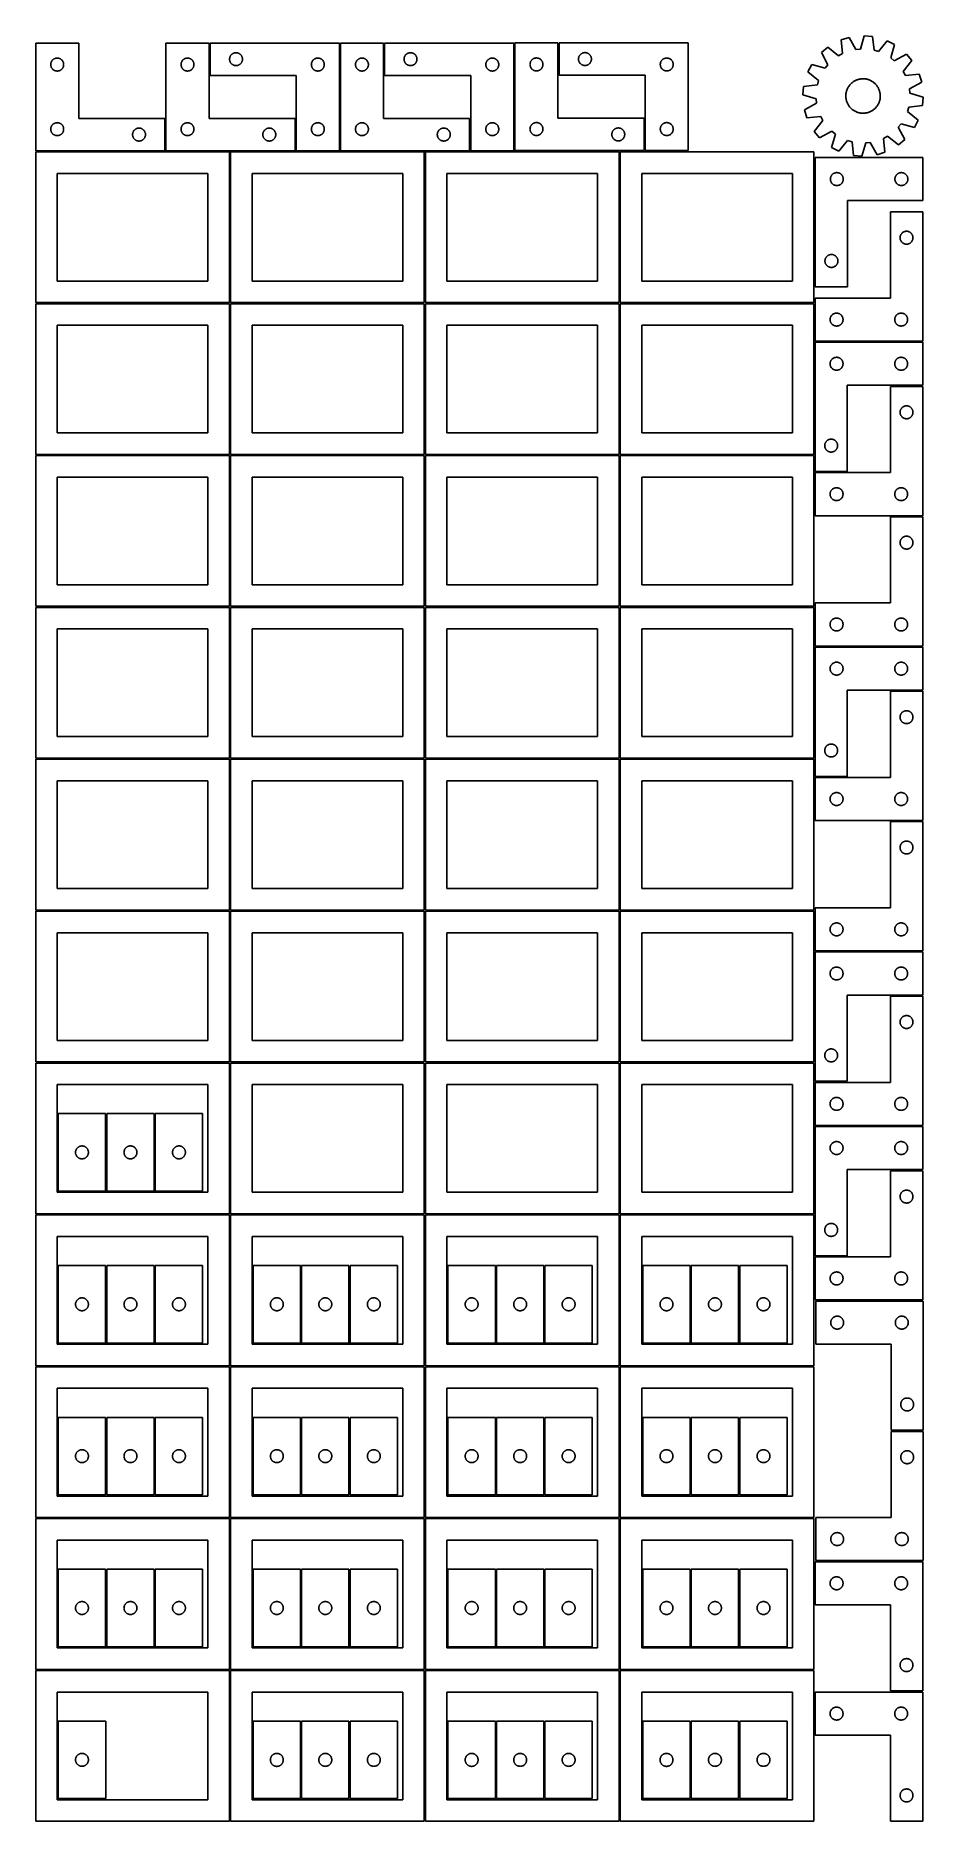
# Model space of a CAD drawing. Header units: millimetres. Extents: x 7 to 1243, y 7 to 2493.
import ezdxf

# ---------------------------------------------------------------- set-up
doc = ezdxf.new("R2010")
doc.units = ezdxf.units.MM
doc.layers.add('CUT', color=7, linetype='CONTINUOUS', true_color=0x000000)

msp = doc.modelspace()

# ---------------------------------------------------------------- linework, layer by layer
at = {"layer": 'CUT'}
for p, q in [((1140.019632, 2491.166633), (1129.008275, 2487.72636)), ((1129.008275, 2487.72636), (1131.000948, 2468.45276)), ((1149.353638, 2474.186682), (1140.019632, 2491.166633)), ((1161.281754, 2493.439028), (1155.747056, 2474.86998)), ((1172.771457, 2492.403562), (1161.281754, 2493.439028)), ((1174.897008, 2473.144163), (1172.771457, 2492.403562)), ((66.520965, 2483.251496), (6.520965, 2483.251496)), ((6.520965, 2483.251496), (6.520965, 2333.251496)), ((34.191593, 2461.944829), (34.765152, 2462.078564)), ((34.765152, 2462.078564), (35.346229, 2462.1745)), ((35.346229, 2462.1745), (35.932336, 2462.232227)), ((35.932336, 2462.232227), (36.520965, 2462.251496)), ((36.520965, 2462.251496), (37.109593, 2462.232227)), ((37.109593, 2462.232227), (37.6957, 2462.1745)), ((37.6957, 2462.1745), (38.276778, 2462.078564)), ((38.276778, 2462.078564), (38.850336, 2461.944829)), ((66.520965, 2378.251496), (66.520965, 2483.251496)), ((248.041961, 2483.251496), (188.041961, 2483.251496)), ((188.041961, 2483.251496), (188.041961, 2333.251496)), ((215.712589, 2461.944829), (216.286148, 2462.078564)), ((216.286148, 2462.078564), (216.867225, 2462.1745)), ((216.867225, 2462.1745), (217.453333, 2462.232227)), ((217.453333, 2462.232227), (218.041961, 2462.251496)), ((218.041961, 2462.251496), (218.630589, 2462.232227)), ((218.630589, 2462.232227), (219.216696, 2462.1745)), ((219.216696, 2462.1745), (219.797774, 2462.078564)), ((219.797774, 2462.078564), (220.371332, 2461.944829)), ((248.041961, 2378.251496), (248.041961, 2483.251496)), ((429.680752, 2483.2515), (249.680752, 2483.2515)), ((249.680752, 2483.2515), (249.680752, 2438.2515)), ((276.757748, 2461.926235), (276.853684, 2462.507313)), ((276.853684, 2462.507313), (276.987419, 2463.080871)), ((276.987419, 2463.080871), (277.15838, 2463.644455)), ((277.15838, 2463.644455), (277.365836, 2464.195651)), ((277.365836, 2464.195651), (277.608897, 2464.732098)), ((277.608897, 2464.732098), (277.886523, 2465.2515)), ((277.886523, 2465.2515), (278.197525, 2465.751632)), ((278.197525, 2465.751632), (278.540572, 2466.230353)), ((278.540572, 2466.230353), (278.914193, 2466.685612)), ((278.914193, 2466.685612), (279.316791, 2467.115461)), ((279.316791, 2467.115461), (279.746639, 2467.518058)), ((279.746639, 2467.518058), (280.201899, 2467.89168)), ((280.201899, 2467.89168), (280.680619, 2468.234726)), ((280.680619, 2468.234726), (281.180752, 2468.545728)), ((281.180752, 2468.545728), (281.700153, 2468.823354)), ((281.700153, 2468.823354), (282.236601, 2469.066416)), ((282.236601, 2469.066416), (282.787796, 2469.273871)), ((282.787796, 2469.273871), (283.35138, 2469.444832)), ((283.35138, 2469.444832), (283.924939, 2469.578567)), ((283.924939, 2469.578567), (284.506016, 2469.674504)), ((284.506016, 2469.674504), (285.092123, 2469.73223)), ((285.092123, 2469.73223), (285.680752, 2469.7515)), ((285.680752, 2469.7515), (286.26938, 2469.73223)), ((286.26938, 2469.73223), (286.855487, 2469.674504)), ((286.855487, 2469.674504), (287.436564, 2469.578567)), ((287.436564, 2469.578567), (288.010123, 2469.444832)), ((288.010123, 2469.444832), (288.573707, 2469.273871)), ((288.573707, 2469.273871), (289.124902, 2469.066416)), ((289.124902, 2469.066416), (289.66135, 2468.823354)), ((289.66135, 2468.823354), (290.180752, 2468.545728)), ((290.180752, 2468.545728), (290.680884, 2468.234726)), ((290.680884, 2468.234726), (291.159604, 2467.89168)), ((291.159604, 2467.89168), (291.614864, 2467.518058)), ((291.614864, 2467.518058), (292.044713, 2467.115461)), ((292.044713, 2467.115461), (292.44731, 2466.685612)), ((292.44731, 2466.685612), (292.820932, 2466.230353)), ((292.820932, 2466.230353), (293.163978, 2465.751632)), ((293.163978, 2465.751632), (293.47498, 2465.2515)), ((293.47498, 2465.2515), (293.752606, 2464.732098)), ((293.752606, 2464.732098), (293.995667, 2464.195651)), ((293.995667, 2464.195651), (294.203123, 2463.644455)), ((294.203123, 2463.644455), (294.374084, 2463.080871)), ((294.374084, 2463.080871), (294.507819, 2462.507313)), ((294.507819, 2462.507313), (294.603755, 2461.926235)), ((397.35138, 2461.944832), (397.924939, 2462.078567)), ((397.924939, 2462.078567), (398.506016, 2462.174504)), ((398.506016, 2462.174504), (399.092123, 2462.23223)), ((399.092123, 2462.23223), (399.680752, 2462.2515)), ((399.680752, 2462.2515), (400.26938, 2462.23223)), ((400.26938, 2462.23223), (400.855487, 2462.174504)), ((400.855487, 2462.174504), (401.436564, 2462.078567)), ((401.436564, 2462.078567), (402.010123, 2461.944832)), ((429.680752, 2333.2515), (429.680752, 2483.2515)), ((491.20169, 2483.251496), (431.20169, 2483.251496)), ((431.20169, 2483.251496), (431.20169, 2333.251496)), ((458.872318, 2461.944829), (459.445877, 2462.078564)), ((459.445877, 2462.078564), (460.026954, 2462.1745)), ((460.026954, 2462.1745), (460.613062, 2462.232227)), ((460.613062, 2462.232227), (461.20169, 2462.251496)), ((461.20169, 2462.251496), (461.790318, 2462.232227)), ((461.790318, 2462.232227), (462.376425, 2462.1745)), ((462.376425, 2462.1745), (462.957503, 2462.078564)), ((462.957503, 2462.078564), (463.531061, 2461.944829)), ((491.20169, 2378.251496), (491.20169, 2483.251496)), ((672.840542, 2483.2515), (492.840542, 2483.2515)), ((492.840542, 2483.2515), (492.840542, 2438.2515)), ((519.917538, 2461.926235), (520.013474, 2462.507313)), ((520.013474, 2462.507313), (520.147209, 2463.080871)), ((520.147209, 2463.080871), (520.31817, 2463.644455)), ((520.31817, 2463.644455), (520.525626, 2464.195651)), ((520.525626, 2464.195651), (520.768687, 2464.732098)), ((520.768687, 2464.732098), (521.046313, 2465.2515)), ((521.046313, 2465.2515), (521.357315, 2465.751632)), ((521.357315, 2465.751632), (521.700362, 2466.230353)), ((521.700362, 2466.230353), (522.073983, 2466.685612)), ((522.073983, 2466.685612), (522.476581, 2467.115461)), ((522.476581, 2467.115461), (522.906429, 2467.518058)), ((522.906429, 2467.518058), (523.361689, 2467.89168)), ((523.361689, 2467.89168), (523.84041, 2468.234726)), ((523.84041, 2468.234726), (524.340542, 2468.545728)), ((524.340542, 2468.545728), (524.859943, 2468.823354)), ((524.859943, 2468.823354), (525.396391, 2469.066416)), ((525.396391, 2469.066416), (525.947586, 2469.273871)), ((525.947586, 2469.273871), (526.51117, 2469.444832)), ((526.51117, 2469.444832), (527.084729, 2469.578567)), ((527.084729, 2469.578567), (527.665806, 2469.674504)), ((527.665806, 2469.674504), (528.251913, 2469.73223)), ((528.251913, 2469.73223), (528.840542, 2469.7515)), ((528.840542, 2469.7515), (529.42917, 2469.73223)), ((529.42917, 2469.73223), (530.015277, 2469.674504)), ((530.015277, 2469.674504), (530.596355, 2469.578567)), ((530.596355, 2469.578567), (531.169913, 2469.444832)), ((531.169913, 2469.444832), (531.733497, 2469.273871)), ((531.733497, 2469.273871), (532.284693, 2469.066416)), ((532.284693, 2469.066416), (532.82114, 2468.823354)), ((532.82114, 2468.823354), (533.340542, 2468.545728)), ((533.340542, 2468.545728), (533.840674, 2468.234726)), ((533.840674, 2468.234726), (534.319394, 2467.89168)), ((534.319394, 2467.89168), (534.774654, 2467.518058)), ((534.774654, 2467.518058), (535.204503, 2467.115461)), ((535.204503, 2467.115461), (535.6071, 2466.685612)), ((535.6071, 2466.685612), (535.980722, 2466.230353)), ((535.980722, 2466.230353), (536.323768, 2465.751632)), ((536.323768, 2465.751632), (536.63477, 2465.2515)), ((536.63477, 2465.2515), (536.912396, 2464.732098)), ((536.912396, 2464.732098), (537.155457, 2464.195651)), ((537.155457, 2464.195651), (537.362913, 2463.644455)), ((537.362913, 2463.644455), (537.533874, 2463.080871)), ((537.533874, 2463.080871), (537.667609, 2462.507313)), ((537.667609, 2462.507313), (537.763545, 2461.926235)), ((640.51117, 2461.944832), (641.084729, 2462.078567)), ((641.084729, 2462.078567), (641.665806, 2462.174504)), ((641.665806, 2462.174504), (642.251913, 2462.23223)), ((642.251913, 2462.23223), (642.840542, 2462.2515)), ((642.840542, 2462.2515), (643.42917, 2462.23223)), ((643.42917, 2462.23223), (644.015277, 2462.174504)), ((644.015277, 2462.174504), (644.596355, 2462.078567)), ((644.596355, 2462.078567), (645.169913, 2461.944832)), ((672.840542, 2333.2515), (672.840542, 2483.2515)), ((734.378997, 2483.43802), (674.378997, 2483.43802)), ((674.378997, 2483.43802), (674.378997, 2333.43802)), ((701.486042, 2461.960391), (702.049625, 2462.131352)), ((702.049625, 2462.131352), (702.623184, 2462.265087)), ((702.623184, 2462.265087), (703.204261, 2462.361023)), ((703.204261, 2462.361023), (703.790369, 2462.41875)), ((703.790369, 2462.41875), (704.378997, 2462.43802)), ((704.378997, 2462.43802), (704.967625, 2462.41875)), ((704.967625, 2462.41875), (705.553733, 2462.361023)), ((705.553733, 2462.361023), (706.13481, 2462.265087)), ((706.13481, 2462.265087), (706.708368, 2462.131352)), ((706.708368, 2462.131352), (707.271952, 2461.960391)), ((734.378997, 2378.43802), (734.378997, 2483.43802)), ((915.958492, 2483.399205), (735.958492, 2483.399205)), ((735.958492, 2483.399205), (735.958492, 2438.399205)), ((762.977762, 2461.487833), (763.035488, 2462.073941)), ((763.035488, 2462.073941), (763.131425, 2462.655018)), ((763.131425, 2462.655018), (763.26516, 2463.228576)), ((763.26516, 2463.228576), (763.436121, 2463.79216)), ((763.436121, 2463.79216), (763.643576, 2464.343356)), ((763.643576, 2464.343356), (763.886637, 2464.879803)), ((763.886637, 2464.879803), (764.164263, 2465.399205)), ((764.164263, 2465.399205), (764.475266, 2465.899337)), ((764.475266, 2465.899337), (764.818312, 2466.378058)), ((764.818312, 2466.378058), (765.191934, 2466.833317)), ((765.191934, 2466.833317), (765.594531, 2467.263166)), ((765.594531, 2467.263166), (766.02438, 2467.665763)), ((766.02438, 2467.665763), (766.479639, 2468.039385)), ((766.479639, 2468.039385), (766.95836, 2468.382431)), ((766.95836, 2468.382431), (767.458492, 2468.693433)), ((767.458492, 2468.693433), (767.977894, 2468.97106)), ((767.977894, 2468.97106), (768.514341, 2469.214121)), ((768.514341, 2469.214121), (769.065537, 2469.421576)), ((769.065537, 2469.421576), (769.629121, 2469.592537)), ((769.629121, 2469.592537), (770.202679, 2469.726272)), ((770.202679, 2469.726272), (770.783756, 2469.822209)), ((770.783756, 2469.822209), (771.369864, 2469.879935)), ((771.369864, 2469.879935), (771.958492, 2469.899205)), ((771.958492, 2469.899205), (772.54712, 2469.879935)), ((772.54712, 2469.879935), (773.133228, 2469.822209)), ((773.133228, 2469.822209), (773.714305, 2469.726272)), ((773.714305, 2469.726272), (774.287863, 2469.592537)), ((774.287863, 2469.592537), (774.851447, 2469.421576)), ((774.851447, 2469.421576), (775.402643, 2469.214121)), ((775.402643, 2469.214121), (775.93909, 2468.97106)), ((775.93909, 2468.97106), (776.458492, 2468.693433)), ((776.458492, 2468.693433), (776.958624, 2468.382431)), ((776.958624, 2468.382431), (777.437345, 2468.039385)), ((777.437345, 2468.039385), (777.892604, 2467.665763)), ((777.892604, 2467.665763), (778.322453, 2467.263166)), ((778.322453, 2467.263166), (778.72505, 2466.833317)), ((778.72505, 2466.833317), (779.098672, 2466.378058)), ((779.098672, 2466.378058), (779.441719, 2465.899337)), ((779.441719, 2465.899337), (779.752721, 2465.399205)), ((779.752721, 2465.399205), (780.030347, 2464.879803)), ((780.030347, 2464.879803), (780.273408, 2464.343356)), ((780.273408, 2464.343356), (780.480863, 2463.79216)), ((780.480863, 2463.79216), (780.651825, 2463.228576)), ((780.651825, 2463.228576), (780.78556, 2462.655018)), ((780.78556, 2462.655018), (780.881496, 2462.073941)), ((780.881496, 2462.073941), (780.939222, 2461.487833)), ((883.065537, 2461.921576), (883.629121, 2462.092537)), ((883.629121, 2462.092537), (884.202679, 2462.226272)), ((884.202679, 2462.226272), (884.783756, 2462.322209)), ((884.783756, 2462.322209), (885.369864, 2462.379935)), ((885.369864, 2462.379935), (885.958492, 2462.399205)), ((885.958492, 2462.399205), (886.54712, 2462.379935)), ((886.54712, 2462.379935), (887.133228, 2462.322209)), ((887.133228, 2462.322209), (887.714305, 2462.226272)), ((887.714305, 2462.226272), (888.287863, 2462.092537)), ((888.287863, 2462.092537), (888.851447, 2461.921576)), ((915.958492, 2333.399205), (915.958492, 2483.399205)), ((1110.234243, 2477.490279), (1101.377611, 2470.098017)), ((1101.377611, 2470.098017), (1110.594289, 2453.054095)), ((1125.355687, 2465.37482), (1110.234243, 2477.490279)), ((1131.000948, 2468.45276), (1125.355687, 2465.37482)), ((1155.747056, 2474.86998), (1149.353638, 2474.186682)), ((1181.065243, 2471.328793), (1174.897008, 2473.144163)), ((1193.284704, 2486.36632), (1181.065243, 2471.328793)), ((1203.50355, 2481.012755), (1193.284704, 2486.36632)), ((1198.097051, 2462.405977), (1203.50355, 2481.012755)), ((1203.101045, 2458.368313), (1198.097051, 2462.405977)), ((1220.144966, 2467.58499), (1203.101045, 2458.368313)), ((1227.537228, 2458.728358), (1220.144966, 2467.58499)), ((27.520965, 2453.251496), (27.540234, 2453.840124)), ((27.540234, 2452.662868), (27.520965, 2453.251496)), ((27.540234, 2453.840124), (27.597961, 2454.426232)), ((27.597961, 2452.07676), (27.540234, 2452.662868)), ((27.597961, 2454.426232), (27.693897, 2455.007309)), ((27.693897, 2451.495683), (27.597961, 2452.07676)), ((27.693897, 2455.007309), (27.827632, 2455.580868)), ((27.827632, 2450.922125), (27.693897, 2451.495683)), ((27.827632, 2455.580868), (27.998593, 2456.144451)), ((27.998593, 2450.358541), (27.827632, 2450.922125)), ((27.998593, 2456.144451), (28.206049, 2456.695647)), ((28.206049, 2449.807345), (27.998593, 2450.358541)), ((28.206049, 2456.695647), (28.44911, 2457.232094)), ((28.44911, 2449.270898), (28.206049, 2449.807345)), ((28.44911, 2457.232094), (28.726736, 2457.751496)), ((28.726736, 2448.751496), (28.44911, 2449.270898)), ((28.726736, 2457.751496), (29.037738, 2458.251628)), ((29.037738, 2448.251364), (28.726736, 2448.751496)), ((29.037738, 2458.251628), (29.380785, 2458.730349)), ((29.380785, 2447.772643), (29.037738, 2448.251364)), ((29.380785, 2458.730349), (29.754406, 2459.185609)), ((29.754406, 2447.317384), (29.380785, 2447.772643)), ((29.754406, 2459.185609), (30.157004, 2459.615457)), ((30.157004, 2446.887535), (29.754406, 2447.317384)), ((30.157004, 2459.615457), (30.586852, 2460.018054)), ((30.586852, 2446.484938), (30.157004, 2446.887535)), ((30.586852, 2460.018054), (31.042112, 2460.391676)), ((31.042112, 2446.111316), (30.586852, 2446.484938)), ((31.042112, 2460.391676), (31.520833, 2460.734723)), ((31.520833, 2445.76827), (31.042112, 2446.111316)), ((31.520833, 2460.734723), (32.020965, 2461.045725)), ((32.020965, 2445.457268), (31.520833, 2445.76827)), ((32.020965, 2461.045725), (32.540366, 2461.323351)), ((32.540366, 2445.179642), (32.020965, 2445.457268)), ((32.540366, 2461.323351), (33.076814, 2461.566412)), ((33.076814, 2444.93658), (32.540366, 2445.179642)), ((33.076814, 2461.566412), (33.628009, 2461.773867)), ((33.628009, 2444.729125), (33.076814, 2444.93658)), ((33.628009, 2461.773867), (34.191593, 2461.944829)), ((34.191593, 2444.558164), (33.628009, 2444.729125)), ((34.765152, 2444.424429), (34.191593, 2444.558164)), ((35.346229, 2444.328492), (34.765152, 2444.424429)), ((35.932336, 2444.270766), (35.346229, 2444.328492)), ((36.520965, 2444.251496), (35.932336, 2444.270766)), ((37.109593, 2444.270766), (36.520965, 2444.251496)), ((37.6957, 2444.328492), (37.109593, 2444.270766)), ((38.276778, 2444.424429), (37.6957, 2444.328492)), ((38.850336, 2444.558164), (38.276778, 2444.424429)), ((38.850336, 2461.944829), (39.41392, 2461.773867)), ((39.41392, 2444.729125), (38.850336, 2444.558164)), ((39.41392, 2461.773867), (39.965116, 2461.566412)), ((39.965116, 2444.93658), (39.41392, 2444.729125)), ((39.965116, 2461.566412), (40.501563, 2461.323351)), ((40.501563, 2445.179642), (39.965116, 2444.93658)), ((40.501563, 2461.323351), (41.020965, 2461.045725)), ((41.020965, 2445.457268), (40.501563, 2445.179642)), ((41.020965, 2461.045725), (41.521097, 2460.734723)), ((41.521097, 2445.76827), (41.020965, 2445.457268)), ((41.521097, 2460.734723), (41.999817, 2460.391676)), ((41.999817, 2446.111316), (41.521097, 2445.76827)), ((41.999817, 2460.391676), (42.455077, 2460.018054)), ((42.455077, 2446.484938), (41.999817, 2446.111316)), ((42.455077, 2460.018054), (42.884926, 2459.615457)), ((42.884926, 2446.887535), (42.455077, 2446.484938)), ((42.884926, 2459.615457), (43.287523, 2459.185609)), ((43.287523, 2447.317384), (42.884926, 2446.887535)), ((43.287523, 2459.185609), (43.661145, 2458.730349)), ((43.661145, 2447.772643), (43.287523, 2447.317384)), ((43.661145, 2458.730349), (44.004191, 2458.251628)), ((44.004191, 2448.251364), (43.661145, 2447.772643)), ((44.004191, 2458.251628), (44.315193, 2457.751496)), ((44.315193, 2448.751496), (44.004191, 2448.251364)), ((44.315193, 2457.751496), (44.592819, 2457.232094)), ((44.592819, 2449.270898), (44.315193, 2448.751496)), ((44.592819, 2457.232094), (44.83588, 2456.695647)), ((44.83588, 2449.807345), (44.592819, 2449.270898)), ((44.83588, 2456.695647), (45.043336, 2456.144451)), ((45.043336, 2450.358541), (44.83588, 2449.807345)), ((45.043336, 2456.144451), (45.214297, 2455.580868)), ((45.214297, 2450.922125), (45.043336, 2450.358541)), ((45.214297, 2455.580868), (45.348032, 2455.007309)), ((45.348032, 2451.495683), (45.214297, 2450.922125)), ((45.348032, 2455.007309), (45.443968, 2454.426232)), ((45.443968, 2452.07676), (45.348032, 2451.495683)), ((45.443968, 2454.426232), (45.501695, 2453.840124)), ((45.501695, 2452.662868), (45.443968, 2452.07676)), ((45.501695, 2453.840124), (45.520965, 2453.251496)), ((45.520965, 2453.251496), (45.501695, 2452.662868)), ((209.041961, 2453.251496), (209.06123, 2453.840124)), ((209.06123, 2452.662868), (209.041961, 2453.251496)), ((209.06123, 2453.840124), (209.118957, 2454.426232)), ((209.118957, 2452.07676), (209.06123, 2452.662868)), ((209.118957, 2454.426232), (209.214893, 2455.007309)), ((209.214893, 2451.495683), (209.118957, 2452.07676)), ((209.214893, 2455.007309), (209.348628, 2455.580868)), ((209.348628, 2450.922125), (209.214893, 2451.495683)), ((209.348628, 2455.580868), (209.51959, 2456.144451)), ((209.51959, 2450.358541), (209.348628, 2450.922125)), ((209.51959, 2456.144451), (209.727045, 2456.695647)), ((209.727045, 2449.807345), (209.51959, 2450.358541)), ((209.727045, 2456.695647), (209.970106, 2457.232094)), ((209.970106, 2449.270898), (209.727045, 2449.807345)), ((209.970106, 2457.232094), (210.247732, 2457.751496)), ((210.247732, 2448.751496), (209.970106, 2449.270898)), ((210.247732, 2457.751496), (210.558734, 2458.251628)), ((210.558734, 2448.251364), (210.247732, 2448.751496)), ((210.558734, 2458.251628), (210.901781, 2458.730349)), ((210.901781, 2447.772643), (210.558734, 2448.251364)), ((210.901781, 2458.730349), (211.275402, 2459.185609)), ((211.275402, 2447.317384), (210.901781, 2447.772643)), ((211.275402, 2459.185609), (211.678, 2459.615457)), ((211.678, 2446.887535), (211.275402, 2447.317384)), ((211.678, 2459.615457), (212.107848, 2460.018054)), ((212.107848, 2446.484938), (211.678, 2446.887535)), ((212.107848, 2460.018054), (212.563108, 2460.391676)), ((212.563108, 2446.111316), (212.107848, 2446.484938)), ((212.563108, 2460.391676), (213.041829, 2460.734723)), ((213.041829, 2445.76827), (212.563108, 2446.111316)), ((213.041829, 2460.734723), (213.541961, 2461.045725)), ((213.541961, 2445.457268), (213.041829, 2445.76827)), ((213.541961, 2461.045725), (214.061363, 2461.323351)), ((214.061363, 2445.179642), (213.541961, 2445.457268)), ((214.061363, 2461.323351), (214.59781, 2461.566412)), ((214.59781, 2444.93658), (214.061363, 2445.179642)), ((214.59781, 2461.566412), (215.149006, 2461.773867)), ((215.149006, 2444.729125), (214.59781, 2444.93658)), ((215.149006, 2461.773867), (215.712589, 2461.944829)), ((215.712589, 2444.558164), (215.149006, 2444.729125)), ((216.286148, 2444.424429), (215.712589, 2444.558164)), ((216.867225, 2444.328492), (216.286148, 2444.424429)), ((217.453333, 2444.270766), (216.867225, 2444.328492)), ((218.041961, 2444.251496), (217.453333, 2444.270766)), ((218.630589, 2444.270766), (218.041961, 2444.251496)), ((219.216696, 2444.328492), (218.630589, 2444.270766)), ((219.797774, 2444.424429), (219.216696, 2444.328492)), ((220.371332, 2444.558164), (219.797774, 2444.424429)), ((220.371332, 2461.944829), (220.934916, 2461.773867)), ((220.934916, 2444.729125), (220.371332, 2444.558164)), ((220.934916, 2461.773867), (221.486112, 2461.566412)), ((221.486112, 2444.93658), (220.934916, 2444.729125)), ((221.486112, 2461.566412), (222.022559, 2461.323351)), ((222.022559, 2445.179642), (221.486112, 2444.93658)), ((222.022559, 2461.323351), (222.541961, 2461.045725)), ((222.541961, 2445.457268), (222.022559, 2445.179642)), ((222.541961, 2461.045725), (223.042093, 2460.734723)), ((223.042093, 2445.76827), (222.541961, 2445.457268)), ((223.042093, 2460.734723), (223.520814, 2460.391676)), ((223.520814, 2446.111316), (223.042093, 2445.76827)), ((223.520814, 2460.391676), (223.976073, 2460.018054)), ((223.976073, 2446.484938), (223.520814, 2446.111316)), ((223.976073, 2460.018054), (224.405922, 2459.615457)), ((224.405922, 2446.887535), (223.976073, 2446.484938)), ((224.405922, 2459.615457), (224.808519, 2459.185609)), ((224.808519, 2447.317384), (224.405922, 2446.887535)), ((224.808519, 2459.185609), (225.182141, 2458.730349)), ((225.182141, 2447.772643), (224.808519, 2447.317384)), ((225.182141, 2458.730349), (225.525187, 2458.251628)), ((225.525187, 2448.251364), (225.182141, 2447.772643)), ((225.525187, 2458.251628), (225.836189, 2457.751496)), ((225.836189, 2448.751496), (225.525187, 2448.251364)), ((225.836189, 2457.751496), (226.113815, 2457.232094)), ((226.113815, 2449.270898), (225.836189, 2448.751496)), ((226.113815, 2457.232094), (226.356877, 2456.695647)), ((226.356877, 2449.807345), (226.113815, 2449.270898)), ((226.356877, 2456.695647), (226.564332, 2456.144451)), ((226.564332, 2450.358541), (226.356877, 2449.807345)), ((226.564332, 2456.144451), (226.735293, 2455.580868)), ((226.735293, 2450.922125), (226.564332, 2450.358541)), ((226.735293, 2455.580868), (226.869028, 2455.007309)), ((226.869028, 2451.495683), (226.735293, 2450.922125)), ((226.869028, 2455.007309), (226.964964, 2454.426232)), ((226.964964, 2452.07676), (226.869028, 2451.495683)), ((226.964964, 2454.426232), (227.022691, 2453.840124)), ((227.022691, 2452.662868), (226.964964, 2452.07676)), ((227.022691, 2453.840124), (227.041961, 2453.251496)), ((227.041961, 2453.251496), (227.022691, 2452.662868)), ((249.680752, 2438.2515), (369.680752, 2438.2515)), ((276.680752, 2460.7515), (276.700021, 2461.340128)), ((276.700021, 2460.162872), (276.680752, 2460.7515)), ((276.700021, 2461.340128), (276.757748, 2461.926235)), ((276.757748, 2459.576764), (276.700021, 2460.162872)), ((276.853684, 2458.995687), (276.757748, 2459.576764)), ((276.987419, 2458.422128), (276.853684, 2458.995687)), ((277.15838, 2457.858545), (276.987419, 2458.422128)), ((277.365836, 2457.307349), (277.15838, 2457.858545)), ((277.608897, 2456.770902), (277.365836, 2457.307349)), ((277.886523, 2456.2515), (277.608897, 2456.770902)), ((278.197525, 2455.751368), (277.886523, 2456.2515)), ((278.540572, 2455.272647), (278.197525, 2455.751368)), ((278.914193, 2454.817387), (278.540572, 2455.272647)), ((279.316791, 2454.387539), (278.914193, 2454.817387)), ((279.746639, 2453.984941), (279.316791, 2454.387539)), ((280.201899, 2453.61132), (279.746639, 2453.984941)), ((280.680619, 2453.268273), (280.201899, 2453.61132)), ((281.180752, 2452.957271), (280.680619, 2453.268273)), ((281.700153, 2452.679645), (281.180752, 2452.957271)), ((282.236601, 2452.436584), (281.700153, 2452.679645)), ((282.787796, 2452.229129), (282.236601, 2452.436584)), ((283.35138, 2452.058167), (282.787796, 2452.229129)), ((283.924939, 2451.924432), (283.35138, 2452.058167)), ((284.506016, 2451.828496), (283.924939, 2451.924432)), ((285.092123, 2451.770769), (284.506016, 2451.828496)), ((285.680752, 2451.7515), (285.092123, 2451.770769)), ((286.26938, 2451.770769), (285.680752, 2451.7515)), ((286.855487, 2451.828496), (286.26938, 2451.770769)), ((287.436564, 2451.924432), (286.855487, 2451.828496)), ((288.010123, 2452.058167), (287.436564, 2451.924432)), ((288.573707, 2452.229129), (288.010123, 2452.058167)), ((289.124902, 2452.436584), (288.573707, 2452.229129)), ((289.66135, 2452.679645), (289.124902, 2452.436584)), ((290.180752, 2452.957271), (289.66135, 2452.679645)), ((290.680884, 2453.268273), (290.180752, 2452.957271)), ((291.159604, 2453.61132), (290.680884, 2453.268273)), ((291.614864, 2453.984941), (291.159604, 2453.61132)), ((292.044713, 2454.387539), (291.614864, 2453.984941)), ((292.44731, 2454.817387), (292.044713, 2454.387539)), ((292.820932, 2455.272647), (292.44731, 2454.817387)), ((293.163978, 2455.751368), (292.820932, 2455.272647)), ((293.47498, 2456.2515), (293.163978, 2455.751368)), ((293.752606, 2456.770902), (293.47498, 2456.2515)), ((293.995667, 2457.307349), (293.752606, 2456.770902)), ((294.203123, 2457.858545), (293.995667, 2457.307349)), ((294.374084, 2458.422128), (294.203123, 2457.858545)), ((294.507819, 2458.995687), (294.374084, 2458.422128)), ((294.603755, 2459.576764), (294.507819, 2458.995687)), ((294.603755, 2461.926235), (294.661482, 2461.340128)), ((294.661482, 2460.162872), (294.603755, 2459.576764)), ((294.661482, 2461.340128), (294.680752, 2460.7515)), ((294.680752, 2460.7515), (294.661482, 2460.162872)), ((369.680752, 2438.2515), (369.680752, 2333.2515)), ((390.680752, 2453.2515), (390.700021, 2453.840128)), ((390.700021, 2452.662872), (390.680752, 2453.2515)), ((390.700021, 2453.840128), (390.757748, 2454.426235)), ((390.757748, 2452.076764), (390.700021, 2452.662872)), ((390.757748, 2454.426235), (390.853684, 2455.007313)), ((390.853684, 2451.495687), (390.757748, 2452.076764)), ((390.853684, 2455.007313), (390.987419, 2455.580871)), ((390.987419, 2450.922128), (390.853684, 2451.495687)), ((390.987419, 2455.580871), (391.15838, 2456.144455)), ((391.15838, 2450.358545), (390.987419, 2450.922128)), ((391.15838, 2456.144455), (391.365836, 2456.695651)), ((391.365836, 2449.807349), (391.15838, 2450.358545)), ((391.365836, 2456.695651), (391.608897, 2457.232098)), ((391.608897, 2449.270902), (391.365836, 2449.807349)), ((391.608897, 2457.232098), (391.886523, 2457.7515)), ((391.886523, 2448.7515), (391.608897, 2449.270902)), ((391.886523, 2457.7515), (392.197525, 2458.251632)), ((392.197525, 2448.251368), (391.886523, 2448.7515)), ((392.197525, 2458.251632), (392.540572, 2458.730353)), ((392.540572, 2447.772647), (392.197525, 2448.251368)), ((392.540572, 2458.730353), (392.914193, 2459.185612)), ((392.914193, 2447.317387), (392.540572, 2447.772647)), ((392.914193, 2459.185612), (393.316791, 2459.615461)), ((393.316791, 2446.887539), (392.914193, 2447.317387)), ((393.316791, 2459.615461), (393.746639, 2460.018058)), ((393.746639, 2446.484941), (393.316791, 2446.887539)), ((393.746639, 2460.018058), (394.201899, 2460.39168)), ((394.201899, 2446.11132), (393.746639, 2446.484941)), ((394.201899, 2460.39168), (394.680619, 2460.734726)), ((394.680619, 2445.768273), (394.201899, 2446.11132)), ((394.680619, 2460.734726), (395.180752, 2461.045728)), ((395.180752, 2445.457271), (394.680619, 2445.768273)), ((395.180752, 2461.045728), (395.700153, 2461.323354)), ((395.700153, 2445.179645), (395.180752, 2445.457271)), ((395.700153, 2461.323354), (396.236601, 2461.566416)), ((396.236601, 2444.936584), (395.700153, 2445.179645)), ((396.236601, 2461.566416), (396.787796, 2461.773871)), ((396.787796, 2444.729129), (396.236601, 2444.936584)), ((396.787796, 2461.773871), (397.35138, 2461.944832)), ((397.35138, 2444.558167), (396.787796, 2444.729129)), ((397.924939, 2444.424432), (397.35138, 2444.558167)), ((398.506016, 2444.328496), (397.924939, 2444.424432)), ((399.092123, 2444.270769), (398.506016, 2444.328496)), ((399.680752, 2444.2515), (399.092123, 2444.270769)), ((400.26938, 2444.270769), (399.680752, 2444.2515)), ((400.855487, 2444.328496), (400.26938, 2444.270769)), ((401.436564, 2444.424432), (400.855487, 2444.328496)), ((402.010123, 2444.558167), (401.436564, 2444.424432)), ((402.010123, 2461.944832), (402.573707, 2461.773871)), ((402.573707, 2444.729129), (402.010123, 2444.558167)), ((402.573707, 2461.773871), (403.124902, 2461.566416)), ((403.124902, 2444.936584), (402.573707, 2444.729129)), ((403.124902, 2461.566416), (403.66135, 2461.323354)), ((403.66135, 2445.179645), (403.124902, 2444.936584)), ((403.66135, 2461.323354), (404.180752, 2461.045728)), ((404.180752, 2445.457271), (403.66135, 2445.179645)), ((404.180752, 2461.045728), (404.680884, 2460.734726)), ((404.680884, 2445.768273), (404.180752, 2445.457271)), ((404.680884, 2460.734726), (405.159604, 2460.39168)), ((405.159604, 2446.11132), (404.680884, 2445.768273)), ((405.159604, 2460.39168), (405.614864, 2460.018058)), ((405.614864, 2446.484941), (405.159604, 2446.11132)), ((405.614864, 2460.018058), (406.044713, 2459.615461)), ((406.044713, 2446.887539), (405.614864, 2446.484941)), ((406.044713, 2459.615461), (406.44731, 2459.185612)), ((406.44731, 2447.317387), (406.044713, 2446.887539)), ((406.44731, 2459.185612), (406.820932, 2458.730353)), ((406.820932, 2447.772647), (406.44731, 2447.317387)), ((406.820932, 2458.730353), (407.163978, 2458.251632)), ((407.163978, 2448.251368), (406.820932, 2447.772647)), ((407.163978, 2458.251632), (407.47498, 2457.7515)), ((407.47498, 2448.7515), (407.163978, 2448.251368)), ((407.47498, 2457.7515), (407.752606, 2457.232098)), ((407.752606, 2449.270902), (407.47498, 2448.7515)), ((407.752606, 2457.232098), (407.995667, 2456.695651)), ((407.995667, 2449.807349), (407.752606, 2449.270902)), ((407.995667, 2456.695651), (408.203123, 2456.144455)), ((408.203123, 2450.358545), (407.995667, 2449.807349)), ((408.203123, 2456.144455), (408.374084, 2455.580871)), ((408.374084, 2450.922128), (408.203123, 2450.358545)), ((408.374084, 2455.580871), (408.507819, 2455.007313)), ((408.507819, 2451.495687), (408.374084, 2450.922128)), ((408.507819, 2455.007313), (408.603755, 2454.426235)), ((408.603755, 2452.076764), (408.507819, 2451.495687)), ((408.603755, 2454.426235), (408.661482, 2453.840128)), ((408.661482, 2452.662872), (408.603755, 2452.076764)), ((408.661482, 2453.840128), (408.680752, 2453.2515)), ((408.680752, 2453.2515), (408.661482, 2452.662872)), ((452.20169, 2453.251496), (452.220959, 2453.840124)), ((452.220959, 2452.662868), (452.20169, 2453.251496)), ((452.220959, 2453.840124), (452.278686, 2454.426232)), ((452.278686, 2452.07676), (452.220959, 2452.662868)), ((452.278686, 2454.426232), (452.374622, 2455.007309)), ((452.374622, 2451.495683), (452.278686, 2452.07676)), ((452.374622, 2455.007309), (452.508357, 2455.580868)), ((452.508357, 2450.922125), (452.374622, 2451.495683)), ((452.508357, 2455.580868), (452.679319, 2456.144451)), ((452.679319, 2450.358541), (452.508357, 2450.922125)), ((452.679319, 2456.144451), (452.886774, 2456.695647)), ((452.886774, 2449.807345), (452.679319, 2450.358541)), ((452.886774, 2456.695647), (453.129835, 2457.232094)), ((453.129835, 2449.270898), (452.886774, 2449.807345)), ((453.129835, 2457.232094), (453.407461, 2457.751496)), ((453.407461, 2448.751496), (453.129835, 2449.270898)), ((453.407461, 2457.751496), (453.718463, 2458.251628)), ((453.718463, 2448.251364), (453.407461, 2448.751496)), ((453.718463, 2458.251628), (454.06151, 2458.730349)), ((454.06151, 2447.772643), (453.718463, 2448.251364)), ((454.06151, 2458.730349), (454.435131, 2459.185609)), ((454.435131, 2447.317384), (454.06151, 2447.772643)), ((454.435131, 2459.185609), (454.837729, 2459.615457)), ((454.837729, 2446.887535), (454.435131, 2447.317384)), ((454.837729, 2459.615457), (455.267577, 2460.018054)), ((455.267577, 2446.484938), (454.837729, 2446.887535)), ((455.267577, 2460.018054), (455.722837, 2460.391676)), ((455.722837, 2446.111316), (455.267577, 2446.484938)), ((455.722837, 2460.391676), (456.201558, 2460.734723)), ((456.201558, 2445.76827), (455.722837, 2446.111316)), ((456.201558, 2460.734723), (456.70169, 2461.045725)), ((456.70169, 2445.457268), (456.201558, 2445.76827)), ((456.70169, 2461.045725), (457.221092, 2461.323351)), ((457.221092, 2445.179642), (456.70169, 2445.457268)), ((457.221092, 2461.323351), (457.757539, 2461.566412)), ((457.757539, 2444.93658), (457.221092, 2445.179642)), ((457.757539, 2461.566412), (458.308735, 2461.773867)), ((458.308735, 2444.729125), (457.757539, 2444.93658)), ((458.308735, 2461.773867), (458.872318, 2461.944829)), ((458.872318, 2444.558164), (458.308735, 2444.729125)), ((459.445877, 2444.424429), (458.872318, 2444.558164)), ((460.026954, 2444.328492), (459.445877, 2444.424429)), ((460.613062, 2444.270766), (460.026954, 2444.328492)), ((461.20169, 2444.251496), (460.613062, 2444.270766)), ((461.790318, 2444.270766), (461.20169, 2444.251496)), ((462.376425, 2444.328492), (461.790318, 2444.270766)), ((462.957503, 2444.424429), (462.376425, 2444.328492)), ((463.531061, 2444.558164), (462.957503, 2444.424429)), ((463.531061, 2461.944829), (464.094645, 2461.773867)), ((464.094645, 2444.729125), (463.531061, 2444.558164)), ((464.094645, 2461.773867), (464.645841, 2461.566412)), ((464.645841, 2444.93658), (464.094645, 2444.729125)), ((464.645841, 2461.566412), (465.182288, 2461.323351)), ((465.182288, 2445.179642), (464.645841, 2444.93658)), ((465.182288, 2461.323351), (465.70169, 2461.045725)), ((465.70169, 2445.457268), (465.182288, 2445.179642)), ((465.70169, 2461.045725), (466.201822, 2460.734723)), ((466.201822, 2445.76827), (465.70169, 2445.457268)), ((466.201822, 2460.734723), (466.680543, 2460.391676)), ((466.680543, 2446.111316), (466.201822, 2445.76827)), ((466.680543, 2460.391676), (467.135802, 2460.018054)), ((467.135802, 2446.484938), (466.680543, 2446.111316)), ((467.135802, 2460.018054), (467.565651, 2459.615457)), ((467.565651, 2446.887535), (467.135802, 2446.484938)), ((467.565651, 2459.615457), (467.968248, 2459.185609)), ((467.968248, 2447.317384), (467.565651, 2446.887535)), ((467.968248, 2459.185609), (468.34187, 2458.730349)), ((468.34187, 2447.772643), (467.968248, 2447.317384)), ((468.34187, 2458.730349), (468.684916, 2458.251628)), ((468.684916, 2448.251364), (468.34187, 2447.772643)), ((468.684916, 2458.251628), (468.995918, 2457.751496)), ((468.995918, 2448.751496), (468.684916, 2448.251364)), ((468.995918, 2457.751496), (469.273544, 2457.232094)), ((469.273544, 2449.270898), (468.995918, 2448.751496)), ((469.273544, 2457.232094), (469.516606, 2456.695647)), ((469.516606, 2449.807345), (469.273544, 2449.270898)), ((469.516606, 2456.695647), (469.724061, 2456.144451)), ((469.724061, 2450.358541), (469.516606, 2449.807345)), ((469.724061, 2456.144451), (469.895022, 2455.580868)), ((469.895022, 2450.922125), (469.724061, 2450.358541)), ((469.895022, 2455.580868), (470.028757, 2455.007309)), ((470.028757, 2451.495683), (469.895022, 2450.922125)), ((470.028757, 2455.007309), (470.124693, 2454.426232)), ((470.124693, 2452.07676), (470.028757, 2451.495683)), ((470.124693, 2454.426232), (470.18242, 2453.840124)), ((470.18242, 2452.662868), (470.124693, 2452.07676)), ((470.18242, 2453.840124), (470.20169, 2453.251496)), ((470.20169, 2453.251496), (470.18242, 2452.662868)), ((492.840542, 2438.2515), (612.840542, 2438.2515)), ((519.840542, 2460.7515), (519.859811, 2461.340128)), ((519.859811, 2460.162872), (519.840542, 2460.7515)), ((519.859811, 2461.340128), (519.917538, 2461.926235)), ((519.917538, 2459.576764), (519.859811, 2460.162872)), ((520.013474, 2458.995687), (519.917538, 2459.576764)), ((520.147209, 2458.422128), (520.013474, 2458.995687)), ((520.31817, 2457.858545), (520.147209, 2458.422128)), ((520.525626, 2457.307349), (520.31817, 2457.858545)), ((520.768687, 2456.770902), (520.525626, 2457.307349)), ((521.046313, 2456.2515), (520.768687, 2456.770902)), ((521.357315, 2455.751368), (521.046313, 2456.2515)), ((521.700362, 2455.272647), (521.357315, 2455.751368)), ((522.073983, 2454.817387), (521.700362, 2455.272647)), ((522.476581, 2454.387539), (522.073983, 2454.817387)), ((522.906429, 2453.984941), (522.476581, 2454.387539)), ((523.361689, 2453.61132), (522.906429, 2453.984941)), ((523.84041, 2453.268273), (523.361689, 2453.61132)), ((524.340542, 2452.957271), (523.84041, 2453.268273)), ((524.859943, 2452.679645), (524.340542, 2452.957271)), ((525.396391, 2452.436584), (524.859943, 2452.679645)), ((525.947586, 2452.229129), (525.396391, 2452.436584)), ((526.51117, 2452.058167), (525.947586, 2452.229129)), ((527.084729, 2451.924432), (526.51117, 2452.058167)), ((527.665806, 2451.828496), (527.084729, 2451.924432)), ((528.251913, 2451.770769), (527.665806, 2451.828496)), ((528.840542, 2451.7515), (528.251913, 2451.770769)), ((529.42917, 2451.770769), (528.840542, 2451.7515)), ((530.015277, 2451.828496), (529.42917, 2451.770769)), ((530.596355, 2451.924432), (530.015277, 2451.828496)), ((531.169913, 2452.058167), (530.596355, 2451.924432)), ((531.733497, 2452.229129), (531.169913, 2452.058167)), ((532.284693, 2452.436584), (531.733497, 2452.229129)), ((532.82114, 2452.679645), (532.284693, 2452.436584)), ((533.340542, 2452.957271), (532.82114, 2452.679645)), ((533.840674, 2453.268273), (533.340542, 2452.957271)), ((534.319394, 2453.61132), (533.840674, 2453.268273)), ((534.774654, 2453.984941), (534.319394, 2453.61132)), ((535.204503, 2454.387539), (534.774654, 2453.984941)), ((535.6071, 2454.817387), (535.204503, 2454.387539)), ((535.980722, 2455.272647), (535.6071, 2454.817387)), ((536.323768, 2455.751368), (535.980722, 2455.272647)), ((536.63477, 2456.2515), (536.323768, 2455.751368)), ((536.912396, 2456.770902), (536.63477, 2456.2515)), ((537.155457, 2457.307349), (536.912396, 2456.770902)), ((537.362913, 2457.858545), (537.155457, 2457.307349)), ((537.533874, 2458.422128), (537.362913, 2457.858545)), ((537.667609, 2458.995687), (537.533874, 2458.422128)), ((537.763545, 2459.576764), (537.667609, 2458.995687)), ((537.763545, 2461.926235), (537.821272, 2461.340128)), ((537.821272, 2460.162872), (537.763545, 2459.576764)), ((537.821272, 2461.340128), (537.840542, 2460.7515)), ((537.840542, 2460.7515), (537.821272, 2460.162872)), ((612.840542, 2438.2515), (612.840542, 2333.2515)), ((633.840542, 2453.2515), (633.859811, 2453.840128)), ((633.859811, 2452.662872), (633.840542, 2453.2515)), ((633.859811, 2453.840128), (633.917538, 2454.426235)), ((633.917538, 2452.076764), (633.859811, 2452.662872)), ((633.917538, 2454.426235), (634.013474, 2455.007313)), ((634.013474, 2451.495687), (633.917538, 2452.076764)), ((634.013474, 2455.007313), (634.147209, 2455.580871)), ((634.147209, 2450.922128), (634.013474, 2451.495687)), ((634.147209, 2455.580871), (634.31817, 2456.144455)), ((634.31817, 2450.358545), (634.147209, 2450.922128)), ((634.31817, 2456.144455), (634.525626, 2456.695651)), ((634.525626, 2449.807349), (634.31817, 2450.358545)), ((634.525626, 2456.695651), (634.768687, 2457.232098)), ((634.768687, 2449.270902), (634.525626, 2449.807349)), ((634.768687, 2457.232098), (635.046313, 2457.7515)), ((635.046313, 2448.7515), (634.768687, 2449.270902)), ((635.046313, 2457.7515), (635.357315, 2458.251632)), ((635.357315, 2448.251368), (635.046313, 2448.7515)), ((635.357315, 2458.251632), (635.700362, 2458.730353)), ((635.700362, 2447.772647), (635.357315, 2448.251368)), ((635.700362, 2458.730353), (636.073983, 2459.185612)), ((636.073983, 2447.317387), (635.700362, 2447.772647)), ((636.073983, 2459.185612), (636.476581, 2459.615461)), ((636.476581, 2446.887539), (636.073983, 2447.317387)), ((636.476581, 2459.615461), (636.906429, 2460.018058)), ((636.906429, 2446.484941), (636.476581, 2446.887539)), ((636.906429, 2460.018058), (637.361689, 2460.39168)), ((637.361689, 2446.11132), (636.906429, 2446.484941)), ((637.361689, 2460.39168), (637.84041, 2460.734726)), ((637.84041, 2445.768273), (637.361689, 2446.11132)), ((637.84041, 2460.734726), (638.340542, 2461.045728)), ((638.340542, 2445.457271), (637.84041, 2445.768273)), ((638.340542, 2461.045728), (638.859943, 2461.323354)), ((638.859943, 2445.179645), (638.340542, 2445.457271)), ((638.859943, 2461.323354), (639.396391, 2461.566416)), ((639.396391, 2444.936584), (638.859943, 2445.179645)), ((639.396391, 2461.566416), (639.947586, 2461.773871)), ((639.947586, 2444.729129), (639.396391, 2444.936584)), ((639.947586, 2461.773871), (640.51117, 2461.944832)), ((640.51117, 2444.558167), (639.947586, 2444.729129)), ((641.084729, 2444.424432), (640.51117, 2444.558167)), ((641.665806, 2444.328496), (641.084729, 2444.424432)), ((642.251913, 2444.270769), (641.665806, 2444.328496)), ((642.840542, 2444.2515), (642.251913, 2444.270769)), ((643.42917, 2444.270769), (642.840542, 2444.2515)), ((644.015277, 2444.328496), (643.42917, 2444.270769)), ((644.596355, 2444.424432), (644.015277, 2444.328496)), ((645.169913, 2444.558167), (644.596355, 2444.424432)), ((645.169913, 2461.944832), (645.733497, 2461.773871)), ((645.733497, 2444.729129), (645.169913, 2444.558167)), ((645.733497, 2461.773871), (646.284693, 2461.566416)), ((646.284693, 2444.936584), (645.733497, 2444.729129)), ((646.284693, 2461.566416), (646.82114, 2461.323354)), ((646.82114, 2445.179645), (646.284693, 2444.936584)), ((646.82114, 2461.323354), (647.340542, 2461.045728)), ((647.340542, 2445.457271), (646.82114, 2445.179645)), ((647.340542, 2461.045728), (647.840674, 2460.734726)), ((647.840674, 2445.768273), (647.340542, 2445.457271)), ((647.840674, 2460.734726), (648.319394, 2460.39168)), ((648.319394, 2446.11132), (647.840674, 2445.768273)), ((648.319394, 2460.39168), (648.774654, 2460.018058)), ((648.774654, 2446.484941), (648.319394, 2446.11132)), ((648.774654, 2460.018058), (649.204503, 2459.615461)), ((649.204503, 2446.887539), (648.774654, 2446.484941)), ((649.204503, 2459.615461), (649.6071, 2459.185612)), ((649.6071, 2447.317387), (649.204503, 2446.887539)), ((649.6071, 2459.185612), (649.980722, 2458.730353)), ((649.980722, 2447.772647), (649.6071, 2447.317387)), ((649.980722, 2458.730353), (650.323768, 2458.251632)), ((650.323768, 2448.251368), (649.980722, 2447.772647)), ((650.323768, 2458.251632), (650.63477, 2457.7515)), ((650.63477, 2448.7515), (650.323768, 2448.251368)), ((650.63477, 2457.7515), (650.912396, 2457.232098)), ((650.912396, 2449.270902), (650.63477, 2448.7515)), ((650.912396, 2457.232098), (651.155457, 2456.695651)), ((651.155457, 2449.807349), (650.912396, 2449.270902)), ((651.155457, 2456.695651), (651.362913, 2456.144455)), ((651.362913, 2450.358545), (651.155457, 2449.807349)), ((651.362913, 2456.144455), (651.533874, 2455.580871)), ((651.533874, 2450.922128), (651.362913, 2450.358545)), ((651.533874, 2455.580871), (651.667609, 2455.007313)), ((651.667609, 2451.495687), (651.533874, 2450.922128)), ((651.667609, 2455.007313), (651.763545, 2454.426235)), ((651.763545, 2452.076764), (651.667609, 2451.495687)), ((651.763545, 2454.426235), (651.821272, 2453.840128)), ((651.821272, 2452.662872), (651.763545, 2452.076764)), ((651.821272, 2453.840128), (651.840542, 2453.2515)), ((651.840542, 2453.2515), (651.821272, 2452.662872)), ((695.378997, 2453.43802), (695.398267, 2454.026648)), ((695.398267, 2452.849391), (695.378997, 2453.43802)), ((695.398267, 2454.026648), (695.455993, 2454.612755)), ((695.455993, 2452.263284), (695.398267, 2452.849391)), ((695.455993, 2454.612755), (695.551929, 2455.193833)), ((695.551929, 2451.682207), (695.455993, 2452.263284)), ((695.551929, 2455.193833), (695.685664, 2455.767391)), ((695.685664, 2451.108648), (695.551929, 2451.682207)), ((695.685664, 2455.767391), (695.856626, 2456.330975)), ((695.856626, 2450.545064), (695.685664, 2451.108648)), ((695.856626, 2456.330975), (696.064081, 2456.882171)), ((696.064081, 2449.993869), (695.856626, 2450.545064)), ((696.064081, 2456.882171), (696.307142, 2457.418618)), ((696.307142, 2449.457421), (696.064081, 2449.993869)), ((696.307142, 2457.418618), (696.584768, 2457.93802)), ((696.584768, 2448.93802), (696.307142, 2449.457421)), ((696.584768, 2457.93802), (696.89577, 2458.438152)), ((696.89577, 2448.437888), (696.584768, 2448.93802)), ((696.89577, 2458.438152), (697.238817, 2458.916873)), ((697.238817, 2447.959167), (696.89577, 2448.437888)), ((697.238817, 2458.916873), (697.612439, 2459.372132)), ((697.612439, 2447.503907), (697.238817, 2447.959167)), ((697.612439, 2459.372132), (698.015036, 2459.801981)), ((698.015036, 2447.074059), (697.612439, 2447.503907)), ((698.015036, 2459.801981), (698.444885, 2460.204578)), ((698.444885, 2446.671461), (698.015036, 2447.074059)), ((698.444885, 2460.204578), (698.900144, 2460.5782)), ((698.900144, 2446.29784), (698.444885, 2446.671461)), ((698.900144, 2460.5782), (699.378865, 2460.921246)), ((699.378865, 2445.954793), (698.900144, 2446.29784)), ((699.378865, 2460.921246), (699.878997, 2461.232248)), ((699.878997, 2445.643791), (699.378865, 2445.954793)), ((699.878997, 2461.232248), (700.398399, 2461.509874)), ((700.398399, 2445.366165), (699.878997, 2445.643791)), ((700.398399, 2461.509874), (700.934846, 2461.752935)), ((700.934846, 2445.123104), (700.398399, 2445.366165)), ((700.934846, 2461.752935), (701.486042, 2461.960391)), ((701.486042, 2444.915648), (700.934846, 2445.123104)), ((702.049625, 2444.744687), (701.486042, 2444.915648)), ((702.623184, 2444.610952), (702.049625, 2444.744687)), ((703.204261, 2444.515016), (702.623184, 2444.610952)), ((703.790369, 2444.457289), (703.204261, 2444.515016)), ((704.378997, 2444.43802), (703.790369, 2444.457289)), ((704.967625, 2444.457289), (704.378997, 2444.43802)), ((705.553733, 2444.515016), (704.967625, 2444.457289)), ((706.13481, 2444.610952), (705.553733, 2444.515016)), ((706.708368, 2444.744687), (706.13481, 2444.610952)), ((707.271952, 2444.915648), (706.708368, 2444.744687)), ((707.271952, 2461.960391), (707.823148, 2461.752935)), ((707.823148, 2445.123104), (707.271952, 2444.915648)), ((707.823148, 2461.752935), (708.359595, 2461.509874)), ((708.359595, 2445.366165), (707.823148, 2445.123104)), ((708.359595, 2461.509874), (708.878997, 2461.232248)), ((708.878997, 2445.643791), (708.359595, 2445.366165)), ((708.878997, 2461.232248), (709.379129, 2460.921246)), ((709.379129, 2445.954793), (708.878997, 2445.643791)), ((709.379129, 2460.921246), (709.85785, 2460.5782)), ((709.85785, 2446.29784), (709.379129, 2445.954793)), ((709.85785, 2460.5782), (710.313109, 2460.204578)), ((710.313109, 2446.671461), (709.85785, 2446.29784)), ((710.313109, 2460.204578), (710.742958, 2459.801981)), ((710.742958, 2447.074059), (710.313109, 2446.671461)), ((710.742958, 2459.801981), (711.145555, 2459.372132)), ((711.145555, 2447.503907), (710.742958, 2447.074059)), ((711.145555, 2459.372132), (711.519177, 2458.916873)), ((711.519177, 2447.959167), (711.145555, 2447.503907)), ((711.519177, 2458.916873), (711.862223, 2458.438152)), ((711.862223, 2448.437888), (711.519177, 2447.959167)), ((711.862223, 2458.438152), (712.173225, 2457.93802)), ((712.173225, 2448.93802), (711.862223, 2448.437888)), ((712.173225, 2457.93802), (712.450852, 2457.418618)), ((712.450852, 2449.457421), (712.173225, 2448.93802)), ((712.450852, 2457.418618), (712.693913, 2456.882171)), ((712.693913, 2449.993869), (712.450852, 2449.457421)), ((712.693913, 2456.882171), (712.901368, 2456.330975)), ((712.901368, 2450.545064), (712.693913, 2449.993869)), ((712.901368, 2456.330975), (713.072329, 2455.767391)), ((713.072329, 2451.108648), (712.901368, 2450.545064)), ((713.072329, 2455.767391), (713.206064, 2455.193833)), ((713.206064, 2451.682207), (713.072329, 2451.108648)), ((713.206064, 2455.193833), (713.302001, 2454.612755)), ((713.302001, 2452.263284), (713.206064, 2451.682207)), ((713.302001, 2454.612755), (713.359727, 2454.026648)), ((713.359727, 2452.849391), (713.302001, 2452.263284)), ((713.359727, 2454.026648), (713.378997, 2453.43802)), ((713.378997, 2453.43802), (713.359727, 2452.849391)), ((735.958492, 2438.399205), (855.958492, 2438.399205)), ((762.958492, 2460.899205), (762.977762, 2461.487833)), ((762.977762, 2460.310577), (762.958492, 2460.899205)), ((763.035488, 2459.724469), (762.977762, 2460.310577)), ((763.131425, 2459.143392), (763.035488, 2459.724469)), ((763.26516, 2458.569833), (763.131425, 2459.143392)), ((763.436121, 2458.00625), (763.26516, 2458.569833)), ((763.643576, 2457.455054), (763.436121, 2458.00625)), ((763.886637, 2456.918607), (763.643576, 2457.455054)), ((764.164263, 2456.399205), (763.886637, 2456.918607)), ((764.475266, 2455.899073), (764.164263, 2456.399205)), ((764.818312, 2455.420352), (764.475266, 2455.899073)), ((765.191934, 2454.965092), (764.818312, 2455.420352)), ((765.594531, 2454.535244), (765.191934, 2454.965092)), ((766.02438, 2454.132647), (765.594531, 2454.535244)), ((766.479639, 2453.759025), (766.02438, 2454.132647)), ((766.95836, 2453.415978), (766.479639, 2453.759025)), ((767.458492, 2453.104976), (766.95836, 2453.415978)), ((767.977894, 2452.82735), (767.458492, 2453.104976)), ((768.514341, 2452.584289), (767.977894, 2452.82735)), ((769.065537, 2452.376834), (768.514341, 2452.584289)), ((769.629121, 2452.205872), (769.065537, 2452.376834)), ((770.202679, 2452.072137), (769.629121, 2452.205872)), ((770.783756, 2451.976201), (770.202679, 2452.072137)), ((771.369864, 2451.918475), (770.783756, 2451.976201)), ((771.958492, 2451.899205), (771.369864, 2451.918475)), ((772.54712, 2451.918475), (771.958492, 2451.899205)), ((773.133228, 2451.976201), (772.54712, 2451.918475)), ((773.714305, 2452.072137), (773.133228, 2451.976201)), ((774.287863, 2452.205872), (773.714305, 2452.072137)), ((774.851447, 2452.376834), (774.287863, 2452.205872)), ((775.402643, 2452.584289), (774.851447, 2452.376834)), ((775.93909, 2452.82735), (775.402643, 2452.584289)), ((776.458492, 2453.104976), (775.93909, 2452.82735)), ((776.958624, 2453.415978), (776.458492, 2453.104976)), ((777.437345, 2453.759025), (776.958624, 2453.415978)), ((777.892604, 2454.132647), (777.437345, 2453.759025)), ((778.322453, 2454.535244), (777.892604, 2454.132647)), ((778.72505, 2454.965092), (778.322453, 2454.535244)), ((779.098672, 2455.420352), (778.72505, 2454.965092)), ((779.441719, 2455.899073), (779.098672, 2455.420352)), ((779.752721, 2456.399205), (779.441719, 2455.899073)), ((780.030347, 2456.918607), (779.752721, 2456.399205)), ((780.273408, 2457.455054), (780.030347, 2456.918607)), ((780.480863, 2458.00625), (780.273408, 2457.455054)), ((780.651825, 2458.569833), (780.480863, 2458.00625)), ((780.78556, 2459.143392), (780.651825, 2458.569833)), ((780.881496, 2459.724469), (780.78556, 2459.143392)), ((780.939222, 2460.310577), (780.881496, 2459.724469)), ((780.939222, 2461.487833), (780.958492, 2460.899205)), ((780.958492, 2460.899205), (780.939222, 2460.310577)), ((855.958492, 2438.399205), (855.958492, 2333.399205)), ((876.958492, 2453.399205), (876.977762, 2453.987833)), ((876.977762, 2452.810577), (876.958492, 2453.399205)), ((876.977762, 2453.987833), (877.035488, 2454.573941)), ((877.035488, 2452.224469), (876.977762, 2452.810577)), ((877.035488, 2454.573941), (877.131425, 2455.155018)), ((877.131425, 2451.643392), (877.035488, 2452.224469)), ((877.131425, 2455.155018), (877.26516, 2455.728576)), ((877.26516, 2451.069833), (877.131425, 2451.643392)), ((877.26516, 2455.728576), (877.436121, 2456.29216)), ((877.436121, 2450.50625), (877.26516, 2451.069833)), ((877.436121, 2456.29216), (877.643576, 2456.843356)), ((877.643576, 2449.955054), (877.436121, 2450.50625)), ((877.643576, 2456.843356), (877.886637, 2457.379803)), ((877.886637, 2449.418607), (877.643576, 2449.955054)), ((877.886637, 2457.379803), (878.164263, 2457.899205)), ((878.164263, 2448.899205), (877.886637, 2449.418607)), ((878.164263, 2457.899205), (878.475266, 2458.399337)), ((878.475266, 2448.399073), (878.164263, 2448.899205)), ((878.475266, 2458.399337), (878.818312, 2458.878058)), ((878.818312, 2447.920352), (878.475266, 2448.399073)), ((878.818312, 2458.878058), (879.191934, 2459.333317)), ((879.191934, 2447.465092), (878.818312, 2447.920352)), ((879.191934, 2459.333317), (879.594531, 2459.763166)), ((879.594531, 2447.035244), (879.191934, 2447.465092)), ((879.594531, 2459.763166), (880.02438, 2460.165763)), ((880.02438, 2446.632647), (879.594531, 2447.035244)), ((880.02438, 2460.165763), (880.479639, 2460.539385)), ((880.479639, 2446.259025), (880.02438, 2446.632647)), ((880.479639, 2460.539385), (880.95836, 2460.882431)), ((880.95836, 2445.915978), (880.479639, 2446.259025)), ((880.95836, 2460.882431), (881.458492, 2461.193433)), ((881.458492, 2445.604976), (880.95836, 2445.915978)), ((881.458492, 2461.193433), (881.977894, 2461.47106)), ((881.977894, 2445.32735), (881.458492, 2445.604976)), ((881.977894, 2461.47106), (882.514341, 2461.714121)), ((882.514341, 2445.084289), (881.977894, 2445.32735)), ((882.514341, 2461.714121), (883.065537, 2461.921576)), ((883.065537, 2444.876834), (882.514341, 2445.084289)), ((883.629121, 2444.705872), (883.065537, 2444.876834)), ((884.202679, 2444.572137), (883.629121, 2444.705872)), ((884.783756, 2444.476201), (884.202679, 2444.572137)), ((885.369864, 2444.418475), (884.783756, 2444.476201)), ((885.958492, 2444.399205), (885.369864, 2444.418475)), ((886.54712, 2444.418475), (885.958492, 2444.399205)), ((887.133228, 2444.476201), (886.54712, 2444.418475)), ((887.714305, 2444.572137), (887.133228, 2444.476201)), ((888.287863, 2444.705872), (887.714305, 2444.572137)), ((888.851447, 2444.876834), (888.287863, 2444.705872)), ((888.851447, 2461.921576), (889.402643, 2461.714121)), ((889.402643, 2445.084289), (888.851447, 2444.876834)), ((889.402643, 2461.714121), (889.93909, 2461.47106)), ((889.93909, 2445.32735), (889.402643, 2445.084289)), ((889.93909, 2461.47106), (890.458492, 2461.193433)), ((890.458492, 2445.604976), (889.93909, 2445.32735)), ((890.458492, 2461.193433), (890.958624, 2460.882431)), ((890.958624, 2445.915978), (890.458492, 2445.604976)), ((890.958624, 2460.882431), (891.437345, 2460.539385)), ((891.437345, 2446.259025), (890.958624, 2445.915978)), ((891.437345, 2460.539385), (891.892604, 2460.165763)), ((891.892604, 2446.632647), (891.437345, 2446.259025)), ((891.892604, 2460.165763), (892.322453, 2459.763166)), ((892.322453, 2447.035244), (891.892604, 2446.632647)), ((892.322453, 2459.763166), (892.72505, 2459.333317)), ((892.72505, 2447.465092), (892.322453, 2447.035244)), ((892.72505, 2459.333317), (893.098672, 2458.878058)), ((893.098672, 2447.920352), (892.72505, 2447.465092)), ((893.098672, 2458.878058), (893.441719, 2458.399337)), ((893.441719, 2448.399073), (893.098672, 2447.920352)), ((893.441719, 2458.399337), (893.752721, 2457.899205)), ((893.752721, 2448.899205), (893.441719, 2448.399073)), ((893.752721, 2457.899205), (894.030347, 2457.379803)), ((894.030347, 2449.418607), (893.752721, 2448.899205)), ((894.030347, 2457.379803), (894.273408, 2456.843356)), ((894.273408, 2449.955054), (894.030347, 2449.418607)), ((894.273408, 2456.843356), (894.480863, 2456.29216)), ((894.480863, 2450.50625), (894.273408, 2449.955054)), ((894.480863, 2456.29216), (894.651825, 2455.728576)), ((894.651825, 2451.069833), (894.480863, 2450.50625)), ((894.651825, 2455.728576), (894.78556, 2455.155018)), ((894.78556, 2451.643392), (894.651825, 2451.069833)), ((894.78556, 2455.155018), (894.881496, 2454.573941)), ((894.881496, 2452.224469), (894.78556, 2451.643392)), ((894.881496, 2454.573941), (894.939222, 2453.987833)), ((894.939222, 2452.810577), (894.881496, 2452.224469)), ((894.939222, 2453.987833), (894.958492, 2453.399205)), ((894.958492, 2453.399205), (894.939222, 2452.810577)), ((1087.949846, 2453.456601), (1082.596281, 2443.237755)), ((1082.596281, 2443.237755), (1097.633808, 2431.018294)), ((1106.556624, 2448.050101), (1087.949846, 2453.456601)), ((1110.594289, 2453.054095), (1106.556624, 2448.050101)), ((1215.421769, 2443.606914), (1227.537228, 2458.728358)), ((1218.499709, 2437.961653), (1215.421769, 2443.606914)), ((1237.773309, 2439.954327), (1218.499709, 2437.961653)), ((1241.213582, 2428.942969), (1237.773309, 2439.954327)), ((1076.559039, 2422.724508), (1075.523573, 2411.234805)), ((1095.818438, 2424.850059), (1076.559039, 2422.724508)), ((1097.633808, 2431.018294), (1095.818438, 2424.850059)), ((1135.611498, 2411.718651), (1135.723598, 2412.691342)), ((1135.723598, 2412.691342), (1135.87528, 2413.658652)), ((1135.87528, 2413.658652), (1136.06629, 2414.61897)), ((1136.06629, 2414.61897), (1136.296311, 2415.570697)), ((1136.296311, 2415.570697), (1136.564961, 2416.512251)), ((1136.564961, 2416.512251), (1136.871791, 2417.442063)), ((1136.871791, 2417.442063), (1137.216292, 2418.358585)), ((1137.216292, 2418.358585), (1137.59789, 2419.260294)), ((1137.59789, 2419.260294), (1138.01595, 2420.145687)), ((1138.01595, 2420.145687), (1138.469775, 2421.013292)), ((1138.469775, 2421.013292), (1138.958612, 2421.861663)), ((1138.958612, 2421.861663), (1139.481645, 2422.689389)), ((1139.481645, 2422.689389), (1140.038005, 2423.495093)), ((1140.038005, 2423.495093), (1140.626766, 2424.277434)), ((1140.626766, 2424.277434), (1141.246947, 2425.035108)), ((1141.246947, 2425.035108), (1141.897517, 2425.766856)), ((1141.897517, 2425.766856), (1142.577392, 2426.471458)), ((1142.577392, 2426.471458), (1143.285441, 2427.147744)), ((1143.285441, 2427.147744), (1144.020485, 2427.794586)), ((1144.020485, 2427.794586), (1144.781302, 2428.410908)), ((1144.781302, 2428.410908), (1145.566624, 2428.995685)), ((1145.566624, 2428.995685), (1146.375145, 2429.547943)), ((1146.375145, 2429.547943), (1147.205519, 2430.066763)), ((1147.205519, 2430.066763), (1148.056364, 2430.551282)), ((1148.056364, 2430.551282), (1148.926263, 2431.000692)), ((1148.926263, 2431.000692), (1149.81377, 2431.414247)), ((1149.81377, 2431.414247), (1150.717406, 2431.791257)), ((1150.717406, 2431.791257), (1151.635668, 2432.131096)), ((1151.635668, 2432.131096), (1152.567027, 2432.433197)), ((1152.567027, 2432.433197), (1153.509934, 2432.697057)), ((1153.509934, 2432.697057), (1154.462818, 2432.922239)), ((1154.462818, 2432.922239), (1155.424094, 2433.108366)), ((1155.424094, 2433.108366), (1156.392162, 2433.255129)), ((1156.392162, 2433.255129), (1157.365411, 2433.362284)), ((1157.365411, 2433.362284), (1158.34222, 2433.429653)), ((1158.34222, 2433.429653), (1159.320965, 2433.457122)), ((1159.320965, 2433.457122), (1160.300015, 2433.444647)), ((1160.300015, 2433.444647), (1161.277742, 2433.392249)), ((1161.277742, 2433.392249), (1162.252517, 2433.300014)), ((1162.252517, 2433.300014), (1163.22272, 2433.168096)), ((1163.22272, 2433.168096), (1164.186734, 2432.996714)), ((1164.186734, 2432.996714), (1165.142956, 2432.786155)), ((1165.142956, 2432.786155), (1166.089793, 2432.536767)), ((1166.089793, 2432.536767), (1167.025671, 2432.248968)), ((1167.025671, 2432.248968), (1167.94903, 2431.923234)), ((1167.94903, 2431.923234), (1168.858335, 2431.560109)), ((1168.858335, 2431.560109), (1169.752072, 2431.160197)), ((1169.752072, 2431.160197), (1170.628753, 2430.724164)), ((1170.628753, 2430.724164), (1171.48692, 2430.252734)), ((1171.48692, 2430.252734), (1172.325143, 2429.746694)), ((1172.325143, 2429.746694), (1173.142028, 2429.206885)), ((1173.142028, 2429.206885), (1173.936215, 2428.634206)), ((1173.936215, 2428.634206), (1174.706383, 2428.029609)), ((1174.706383, 2428.029609), (1175.451249, 2427.394101)), ((1175.451249, 2427.394101), (1176.169574, 2426.728741)), ((1176.169574, 2426.728741), (1176.860161, 2426.034634)), ((1176.860161, 2426.034634), (1177.521863, 2425.312937)), ((1177.521863, 2425.312937), (1178.153576, 2424.564851)), ((1178.153576, 2424.564851), (1178.754251, 2423.791621)), ((1178.754251, 2423.791621), (1179.322887, 2422.994533)), ((1179.322887, 2422.994533), (1179.858537, 2422.174915)), ((1179.858537, 2422.174915), (1180.360311, 2421.334131)), ((1180.360311, 2421.334131), (1180.827373, 2420.47358)), ((1180.827373, 2420.47358), (1181.258945, 2419.594694)), ((1181.258945, 2419.594694), (1181.65431, 2418.698936)), ((1181.65431, 2418.698936), (1182.012809, 2417.787797)), ((1182.012809, 2417.787797), (1182.333845, 2416.862794)), ((1182.333845, 2416.862794), (1182.616885, 2415.925466)), ((1182.616885, 2415.925466), (1182.861457, 2414.977374)), ((1182.861457, 2414.977374), (1183.067154, 2414.020094)), ((1183.067154, 2414.020094), (1183.233634, 2413.055222)), ((1183.233634, 2413.055222), (1183.36062, 2412.084361)), ((1224.233631, 2419.608963), (1241.213582, 2428.942969)), ((1224.91693, 2413.215545), (1224.233631, 2419.608963)), ((1243.485977, 2407.680847), (1224.91693, 2413.215545)), ((1075.523573, 2411.234805), (1094.092621, 2405.700107)), ((1094.775919, 2399.306689), (1077.795968, 2389.972683)), ((1077.795968, 2389.972683), (1081.236241, 2378.961325)), ((1094.092621, 2405.700107), (1094.775919, 2399.306689)), ((1135.506723, 2409.763604), (1135.539167, 2410.742196)), ((1135.514222, 2408.784503), (1135.506723, 2409.763604)), ((1135.561651, 2407.806523), (1135.514222, 2408.784503)), ((1135.539167, 2410.742196), (1135.611498, 2411.718651)), ((1135.648931, 2406.831291), (1135.561651, 2407.806523)), ((1135.775916, 2405.86043), (1135.648931, 2406.831291)), ((1135.942396, 2404.895558), (1135.775916, 2405.86043)), ((1136.148093, 2403.938278), (1135.942396, 2404.895558)), ((1136.392665, 2402.990186), (1136.148093, 2403.938278)), ((1136.675705, 2402.052858), (1136.392665, 2402.990186)), ((1136.996742, 2401.127855), (1136.675705, 2402.052858)), ((1137.355241, 2400.216716), (1136.996742, 2401.127855)), ((1137.750605, 2399.320958), (1137.355241, 2400.216716)), ((1138.182178, 2398.442072), (1137.750605, 2399.320958)), ((1138.649239, 2397.581521), (1138.182178, 2398.442072)), ((1139.151013, 2396.740737), (1138.649239, 2397.581521)), ((1139.686663, 2395.921119), (1139.151013, 2396.740737)), ((1140.255299, 2395.124031), (1139.686663, 2395.921119)), ((1140.855974, 2394.350801), (1140.255299, 2395.124031)), ((1141.487688, 2393.602715), (1140.855974, 2394.350801)), ((1142.149389, 2392.881018), (1141.487688, 2393.602715)), ((1142.839977, 2392.186911), (1142.149389, 2392.881018)), ((1143.558301, 2391.521551), (1142.839977, 2392.186911)), ((1144.303167, 2390.886043), (1143.558301, 2391.521551)), ((1145.073335, 2390.281446), (1144.303167, 2390.886043)), ((1145.867522, 2389.708767), (1145.073335, 2390.281446)), ((1146.684407, 2389.168958), (1145.867522, 2389.708767)), ((1147.522631, 2388.662918), (1146.684407, 2389.168958)), ((1148.380797, 2388.191488), (1147.522631, 2388.662918)), ((1149.257478, 2387.755455), (1148.380797, 2388.191488)), ((1150.151215, 2387.355543), (1149.257478, 2387.755455)), ((1169.195781, 2387.501405), (1168.292144, 2387.124395)), ((1170.083287, 2387.91496), (1169.195781, 2387.501405)), ((1170.953187, 2388.36437), (1170.083287, 2387.91496)), ((1171.804031, 2388.848889), (1170.953187, 2388.36437)), ((1172.634405, 2389.367709), (1171.804031, 2388.848889)), ((1173.442926, 2389.919967), (1172.634405, 2389.367709)), ((1174.228249, 2390.504744), (1173.442926, 2389.919967)), ((1174.989065, 2391.121066), (1174.228249, 2390.504744)), ((1175.72411, 2391.767908), (1174.989065, 2391.121066)), ((1176.432159, 2392.444194), (1175.72411, 2391.767908)), ((1177.112034, 2393.148796), (1176.432159, 2392.444194)), ((1177.762603, 2393.880544), (1177.112034, 2393.148796)), ((1178.382784, 2394.638218), (1177.762603, 2393.880544)), ((1178.971545, 2395.420559), (1178.382784, 2394.638218)), ((1179.527905, 2396.226263), (1178.971545, 2395.420559)), ((1180.050938, 2397.053989), (1179.527905, 2396.226263)), ((1180.539775, 2397.90236), (1180.050938, 2397.053989)), ((1180.993601, 2398.769965), (1180.539775, 2397.90236)), ((1181.41166, 2399.655358), (1180.993601, 2398.769965)), ((1181.793258, 2400.557067), (1181.41166, 2399.655358)), ((1182.137759, 2401.473589), (1181.793258, 2400.557067)), ((1182.44459, 2402.403401), (1182.137759, 2401.473589)), ((1182.713239, 2403.344955), (1182.44459, 2402.403401)), ((1182.94326, 2404.296682), (1182.713239, 2403.344955)), ((1183.134271, 2405.257), (1182.94326, 2404.296682)), ((1183.285952, 2406.22431), (1183.134271, 2405.257)), ((1183.398052, 2407.197001), (1183.285952, 2406.22431)), ((1183.36062, 2412.084361), (1183.447899, 2411.109129)), ((1183.470384, 2408.173456), (1183.398052, 2407.197001)), ((1183.447899, 2411.109129), (1183.495328, 2410.131149)), ((1183.502827, 2409.152048), (1183.470384, 2408.173456)), ((1183.495328, 2410.131149), (1183.502827, 2409.152048)), ((1221.375743, 2387.897358), (1223.191112, 2394.065593)), ((1236.413269, 2375.677897), (1221.375743, 2387.897358)), ((1223.191112, 2394.065593), (1242.450511, 2396.191144)), ((1242.450511, 2396.191144), (1243.485977, 2407.680847)), ((27.520965, 2363.251496), (27.540234, 2363.840124)), ((27.540234, 2362.662868), (27.520965, 2363.251496)), ((27.540234, 2363.840124), (27.597961, 2364.426232)), ((27.597961, 2362.07676), (27.540234, 2362.662868)), ((27.597961, 2364.426232), (27.693897, 2365.007309)), ((27.693897, 2365.007309), (27.827632, 2365.580868)), ((27.827632, 2365.580868), (27.998593, 2366.144451)), ((27.998593, 2366.144451), (28.206049, 2366.695647)), ((28.206049, 2366.695647), (28.44911, 2367.232094)), ((28.44911, 2367.232094), (28.726736, 2367.751496)), ((28.726736, 2367.751496), (29.037738, 2368.251628)), ((29.037738, 2368.251628), (29.380785, 2368.730349)), ((29.380785, 2368.730349), (29.754406, 2369.185609)), ((29.754406, 2369.185609), (30.157004, 2369.615457)), ((30.157004, 2369.615457), (30.586852, 2370.018054)), ((30.586852, 2370.018054), (31.042112, 2370.391676)), ((31.042112, 2370.391676), (31.520833, 2370.734723)), ((31.520833, 2370.734723), (32.020965, 2371.045725)), ((32.020965, 2371.045725), (32.540366, 2371.323351)), ((32.540366, 2371.323351), (33.076814, 2371.566412)), ((33.076814, 2371.566412), (33.628009, 2371.773867)), ((33.628009, 2371.773867), (34.191593, 2371.944829)), ((34.191593, 2371.944829), (34.765152, 2372.078564)), ((34.765152, 2372.078564), (35.346229, 2372.1745)), ((35.346229, 2372.1745), (35.932336, 2372.232227)), ((35.932336, 2372.232227), (36.520965, 2372.251496)), ((36.520965, 2372.251496), (37.109593, 2372.232227)), ((37.109593, 2372.232227), (37.6957, 2372.1745)), ((37.6957, 2372.1745), (38.276778, 2372.078564)), ((38.276778, 2372.078564), (38.850336, 2371.944829)), ((38.850336, 2371.944829), (39.41392, 2371.773867)), ((39.41392, 2371.773867), (39.965116, 2371.566412)), ((39.965116, 2371.566412), (40.501563, 2371.323351)), ((40.501563, 2371.323351), (41.020965, 2371.045725)), ((41.020965, 2371.045725), (41.521097, 2370.734723)), ((41.521097, 2370.734723), (41.999817, 2370.391676)), ((41.999817, 2370.391676), (42.455077, 2370.018054)), ((42.455077, 2370.018054), (42.884926, 2369.615457)), ((42.884926, 2369.615457), (43.287523, 2369.185609)), ((43.287523, 2369.185609), (43.661145, 2368.730349)), ((43.661145, 2368.730349), (44.004191, 2368.251628)), ((44.004191, 2368.251628), (44.315193, 2367.751496)), ((44.315193, 2367.751496), (44.592819, 2367.232094)), ((44.592819, 2367.232094), (44.83588, 2366.695647)), ((44.83588, 2366.695647), (45.043336, 2366.144451)), ((45.043336, 2366.144451), (45.214297, 2365.580868)), ((45.214297, 2365.580868), (45.348032, 2365.007309)), ((45.348032, 2365.007309), (45.443968, 2364.426232)), ((45.443968, 2364.426232), (45.501695, 2363.840124)), ((45.501695, 2362.662868), (45.443968, 2362.07676)), ((45.501695, 2363.840124), (45.520965, 2363.251496)), ((45.520965, 2363.251496), (45.501695, 2362.662868)), ((186.520965, 2378.251496), (66.520965, 2378.251496)), ((144.586852, 2362.518054), (145.042112, 2362.891676)), ((145.042112, 2362.891676), (145.520833, 2363.234723)), ((145.520833, 2363.234723), (146.020965, 2363.545725)), ((146.020965, 2363.545725), (146.540366, 2363.823351)), ((146.540366, 2363.823351), (147.076814, 2364.066412)), ((147.076814, 2364.066412), (147.628009, 2364.273867)), ((147.628009, 2364.273867), (148.191593, 2364.444829)), ((148.191593, 2364.444829), (148.765152, 2364.578564)), ((148.765152, 2364.578564), (149.346229, 2364.6745)), ((149.346229, 2364.6745), (149.932336, 2364.732227)), ((149.932336, 2364.732227), (150.520965, 2364.751496)), ((150.520965, 2364.751496), (151.109593, 2364.732227)), ((151.109593, 2364.732227), (151.6957, 2364.6745)), ((151.6957, 2364.6745), (152.276778, 2364.578564)), ((152.276778, 2364.578564), (152.850336, 2364.444829)), ((152.850336, 2364.444829), (153.41392, 2364.273867)), ((153.41392, 2364.273867), (153.965116, 2364.066412)), ((153.965116, 2364.066412), (154.501563, 2363.823351)), ((154.501563, 2363.823351), (155.020965, 2363.545725)), ((155.020965, 2363.545725), (155.521097, 2363.234723)), ((155.521097, 2363.234723), (155.999817, 2362.891676)), ((155.999817, 2362.891676), (156.455077, 2362.518054)), ((186.520965, 2333.251496), (186.520965, 2378.251496)), ((209.041961, 2363.251496), (209.06123, 2363.840124)), ((209.06123, 2362.662868), (209.041961, 2363.251496)), ((209.06123, 2363.840124), (209.118957, 2364.426232)), ((209.118957, 2362.07676), (209.06123, 2362.662868)), ((209.118957, 2364.426232), (209.214893, 2365.007309)), ((209.214893, 2365.007309), (209.348628, 2365.580868)), ((209.348628, 2365.580868), (209.51959, 2366.144451)), ((209.51959, 2366.144451), (209.727045, 2366.695647)), ((209.727045, 2366.695647), (209.970106, 2367.232094)), ((209.970106, 2367.232094), (210.247732, 2367.751496)), ((210.247732, 2367.751496), (210.558734, 2368.251628)), ((210.558734, 2368.251628), (210.901781, 2368.730349)), ((210.901781, 2368.730349), (211.275402, 2369.185609)), ((211.275402, 2369.185609), (211.678, 2369.615457)), ((211.678, 2369.615457), (212.107848, 2370.018054)), ((212.107848, 2370.018054), (212.563108, 2370.391676)), ((212.563108, 2370.391676), (213.041829, 2370.734723)), ((213.041829, 2370.734723), (213.541961, 2371.045725)), ((213.541961, 2371.045725), (214.061363, 2371.323351)), ((214.061363, 2371.323351), (214.59781, 2371.566412)), ((214.59781, 2371.566412), (215.149006, 2371.773867)), ((215.149006, 2371.773867), (215.712589, 2371.944829)), ((215.712589, 2371.944829), (216.286148, 2372.078564)), ((216.286148, 2372.078564), (216.867225, 2372.1745)), ((216.867225, 2372.1745), (217.453333, 2372.232227)), ((217.453333, 2372.232227), (218.041961, 2372.251496)), ((218.041961, 2372.251496), (218.630589, 2372.232227)), ((218.630589, 2372.232227), (219.216696, 2372.1745)), ((219.216696, 2372.1745), (219.797774, 2372.078564)), ((219.797774, 2372.078564), (220.371332, 2371.944829)), ((220.371332, 2371.944829), (220.934916, 2371.773867)), ((220.934916, 2371.773867), (221.486112, 2371.566412)), ((221.486112, 2371.566412), (222.022559, 2371.323351)), ((222.022559, 2371.323351), (222.541961, 2371.045725)), ((222.541961, 2371.045725), (223.042093, 2370.734723)), ((223.042093, 2370.734723), (223.520814, 2370.391676)), ((223.520814, 2370.391676), (223.976073, 2370.018054)), ((223.976073, 2370.018054), (224.405922, 2369.615457)), ((224.405922, 2369.615457), (224.808519, 2369.185609)), ((224.808519, 2369.185609), (225.182141, 2368.730349)), ((225.182141, 2368.730349), (225.525187, 2368.251628)), ((225.525187, 2368.251628), (225.836189, 2367.751496)), ((225.836189, 2367.751496), (226.113815, 2367.232094)), ((226.113815, 2367.232094), (226.356877, 2366.695647)), ((226.356877, 2366.695647), (226.564332, 2366.144451)), ((226.564332, 2366.144451), (226.735293, 2365.580868)), ((226.735293, 2365.580868), (226.869028, 2365.007309)), ((226.869028, 2365.007309), (226.964964, 2364.426232)), ((226.964964, 2364.426232), (227.022691, 2363.840124)), ((227.022691, 2362.662868), (226.964964, 2362.07676)), ((227.022691, 2363.840124), (227.041961, 2363.251496)), ((227.041961, 2363.251496), (227.022691, 2362.662868)), ((368.041961, 2378.251496), (248.041961, 2378.251496)), ((326.107848, 2362.518054), (326.563108, 2362.891676)), ((326.563108, 2362.891676), (327.041829, 2363.234723)), ((327.041829, 2363.234723), (327.541961, 2363.545725)), ((327.541961, 2363.545725), (328.061363, 2363.823351)), ((328.061363, 2363.823351), (328.59781, 2364.066412)), ((328.59781, 2364.066412), (329.149006, 2364.273867)), ((329.149006, 2364.273867), (329.712589, 2364.444829)), ((329.712589, 2364.444829), (330.286148, 2364.578564)), ((330.286148, 2364.578564), (330.867225, 2364.6745)), ((330.867225, 2364.6745), (331.453333, 2364.732227)), ((331.453333, 2364.732227), (332.041961, 2364.751496)), ((332.041961, 2364.751496), (332.630589, 2364.732227)), ((332.630589, 2364.732227), (333.216696, 2364.6745)), ((333.216696, 2364.6745), (333.797774, 2364.578564)), ((333.797774, 2364.578564), (334.371332, 2364.444829)), ((334.371332, 2364.444829), (334.934916, 2364.273867)), ((334.934916, 2364.273867), (335.486112, 2364.066412)), ((335.486112, 2364.066412), (336.022559, 2363.823351)), ((336.022559, 2363.823351), (336.541961, 2363.545725)), ((336.541961, 2363.545725), (337.042093, 2363.234723)), ((337.042093, 2363.234723), (337.520814, 2362.891676)), ((337.520814, 2362.891676), (337.976073, 2362.518054)), ((368.041961, 2333.251496), (368.041961, 2378.251496)), ((390.680752, 2363.2515), (390.700021, 2363.840128)), ((390.700021, 2362.662872), (390.680752, 2363.2515)), ((390.700021, 2363.840128), (390.757748, 2364.426235)), ((390.757748, 2362.076764), (390.700021, 2362.662872)), ((390.757748, 2364.426235), (390.853684, 2365.007313)), ((390.853684, 2365.007313), (390.987419, 2365.580871)), ((390.987419, 2365.580871), (391.15838, 2366.144455)), ((391.15838, 2366.144455), (391.365836, 2366.695651)), ((391.365836, 2366.695651), (391.608897, 2367.232098)), ((391.608897, 2367.232098), (391.886523, 2367.7515)), ((391.886523, 2367.7515), (392.197525, 2368.251632)), ((392.197525, 2368.251632), (392.540572, 2368.730353)), ((392.540572, 2368.730353), (392.914193, 2369.185612)), ((392.914193, 2369.185612), (393.316791, 2369.615461)), ((393.316791, 2369.615461), (393.746639, 2370.018058)), ((393.746639, 2370.018058), (394.201899, 2370.39168)), ((394.201899, 2370.39168), (394.680619, 2370.734726)), ((394.680619, 2370.734726), (395.180752, 2371.045728)), ((395.180752, 2371.045728), (395.700153, 2371.323354)), ((395.700153, 2371.323354), (396.236601, 2371.566416)), ((396.236601, 2371.566416), (396.787796, 2371.773871)), ((396.787796, 2371.773871), (397.35138, 2371.944832)), ((397.35138, 2371.944832), (397.924939, 2372.078567)), ((397.924939, 2372.078567), (398.506016, 2372.174504)), ((398.506016, 2372.174504), (399.092123, 2372.23223)), ((399.092123, 2372.23223), (399.680752, 2372.2515)), ((399.680752, 2372.2515), (400.26938, 2372.23223)), ((400.26938, 2372.23223), (400.855487, 2372.174504)), ((400.855487, 2372.174504), (401.436564, 2372.078567)), ((401.436564, 2372.078567), (402.010123, 2371.944832)), ((402.010123, 2371.944832), (402.573707, 2371.773871)), ((402.573707, 2371.773871), (403.124902, 2371.566416)), ((403.124902, 2371.566416), (403.66135, 2371.323354)), ((403.66135, 2371.323354), (404.180752, 2371.045728)), ((404.180752, 2371.045728), (404.680884, 2370.734726)), ((404.680884, 2370.734726), (405.159604, 2370.39168)), ((405.159604, 2370.39168), (405.614864, 2370.018058)), ((405.614864, 2370.018058), (406.044713, 2369.615461)), ((406.044713, 2369.615461), (406.44731, 2369.185612)), ((406.44731, 2369.185612), (406.820932, 2368.730353)), ((406.820932, 2368.730353), (407.163978, 2368.251632)), ((407.163978, 2368.251632), (407.47498, 2367.7515)), ((407.47498, 2367.7515), (407.752606, 2367.232098)), ((407.752606, 2367.232098), (407.995667, 2366.695651)), ((407.995667, 2366.695651), (408.203123, 2366.144455)), ((408.203123, 2366.144455), (408.374084, 2365.580871)), ((408.374084, 2365.580871), (408.507819, 2365.007313)), ((408.507819, 2365.007313), (408.603755, 2364.426235)), ((408.603755, 2364.426235), (408.661482, 2363.840128)), ((408.661482, 2362.662872), (408.603755, 2362.076764)), ((408.661482, 2363.840128), (408.680752, 2363.2515)), ((408.680752, 2363.2515), (408.661482, 2362.662872)), ((452.20169, 2363.251496), (452.220959, 2363.840124)), ((452.220959, 2362.662868), (452.20169, 2363.251496)), ((452.220959, 2363.840124), (452.278686, 2364.426232)), ((452.278686, 2362.07676), (452.220959, 2362.662868)), ((452.278686, 2364.426232), (452.374622, 2365.007309)), ((452.374622, 2365.007309), (452.508357, 2365.580868)), ((452.508357, 2365.580868), (452.679319, 2366.144451)), ((452.679319, 2366.144451), (452.886774, 2366.695647)), ((452.886774, 2366.695647), (453.129835, 2367.232094)), ((453.129835, 2367.232094), (453.407461, 2367.751496)), ((453.407461, 2367.751496), (453.718463, 2368.251628)), ((453.718463, 2368.251628), (454.06151, 2368.730349)), ((454.06151, 2368.730349), (454.435131, 2369.185609)), ((454.435131, 2369.185609), (454.837729, 2369.615457)), ((454.837729, 2369.615457), (455.267577, 2370.018054)), ((455.267577, 2370.018054), (455.722837, 2370.391676)), ((455.722837, 2370.391676), (456.201558, 2370.734723)), ((456.201558, 2370.734723), (456.70169, 2371.045725)), ((456.70169, 2371.045725), (457.221092, 2371.323351)), ((457.221092, 2371.323351), (457.757539, 2371.566412)), ((457.757539, 2371.566412), (458.308735, 2371.773867)), ((458.308735, 2371.773867), (458.872318, 2371.944829)), ((458.872318, 2371.944829), (459.445877, 2372.078564)), ((459.445877, 2372.078564), (460.026954, 2372.1745)), ((460.026954, 2372.1745), (460.613062, 2372.232227)), ((460.613062, 2372.232227), (461.20169, 2372.251496)), ((461.20169, 2372.251496), (461.790318, 2372.232227)), ((461.790318, 2372.232227), (462.376425, 2372.1745)), ((462.376425, 2372.1745), (462.957503, 2372.078564)), ((462.957503, 2372.078564), (463.531061, 2371.944829)), ((463.531061, 2371.944829), (464.094645, 2371.773867)), ((464.094645, 2371.773867), (464.645841, 2371.566412)), ((464.645841, 2371.566412), (465.182288, 2371.323351)), ((465.182288, 2371.323351), (465.70169, 2371.045725)), ((465.70169, 2371.045725), (466.201822, 2370.734723)), ((466.201822, 2370.734723), (466.680543, 2370.391676)), ((466.680543, 2370.391676), (467.135802, 2370.018054)), ((467.135802, 2370.018054), (467.565651, 2369.615457)), ((467.565651, 2369.615457), (467.968248, 2369.185609)), ((467.968248, 2369.185609), (468.34187, 2368.730349)), ((468.34187, 2368.730349), (468.684916, 2368.251628)), ((468.684916, 2368.251628), (468.995918, 2367.751496)), ((468.995918, 2367.751496), (469.273544, 2367.232094)), ((469.273544, 2367.232094), (469.516606, 2366.695647)), ((469.516606, 2366.695647), (469.724061, 2366.144451)), ((469.724061, 2366.144451), (469.895022, 2365.580868)), ((469.895022, 2365.580868), (470.028757, 2365.007309)), ((470.028757, 2365.007309), (470.124693, 2364.426232)), ((470.124693, 2364.426232), (470.18242, 2363.840124)), ((470.18242, 2362.662868), (470.124693, 2362.07676)), ((470.18242, 2363.840124), (470.20169, 2363.251496)), ((470.20169, 2363.251496), (470.18242, 2362.662868)), ((611.20169, 2378.251496), (491.20169, 2378.251496)), ((569.267577, 2362.518054), (569.722837, 2362.891676)), ((569.722837, 2362.891676), (570.201558, 2363.234723)), ((570.201558, 2363.234723), (570.70169, 2363.545725)), ((570.70169, 2363.545725), (571.221092, 2363.823351)), ((571.221092, 2363.823351), (571.757539, 2364.066412)), ((571.757539, 2364.066412), (572.308735, 2364.273867)), ((572.308735, 2364.273867), (572.872318, 2364.444829)), ((572.872318, 2364.444829), (573.445877, 2364.578564)), ((573.445877, 2364.578564), (574.026954, 2364.6745)), ((574.026954, 2364.6745), (574.613062, 2364.732227)), ((574.613062, 2364.732227), (575.20169, 2364.751496)), ((575.20169, 2364.751496), (575.790318, 2364.732227)), ((575.790318, 2364.732227), (576.376425, 2364.6745)), ((576.376425, 2364.6745), (576.957503, 2364.578564)), ((576.957503, 2364.578564), (577.531061, 2364.444829)), ((577.531061, 2364.444829), (578.094645, 2364.273867)), ((578.094645, 2364.273867), (578.645841, 2364.066412)), ((578.645841, 2364.066412), (579.182288, 2363.823351)), ((579.182288, 2363.823351), (579.70169, 2363.545725)), ((579.70169, 2363.545725), (580.201822, 2363.234723)), ((580.201822, 2363.234723), (580.680543, 2362.891676)), ((580.680543, 2362.891676), (581.135802, 2362.518054)), ((611.20169, 2333.251496), (611.20169, 2378.251496)), ((633.840542, 2363.2515), (633.859811, 2363.840128)), ((633.859811, 2362.662872), (633.840542, 2363.2515)), ((633.859811, 2363.840128), (633.917538, 2364.426235)), ((633.917538, 2362.076764), (633.859811, 2362.662872)), ((633.917538, 2364.426235), (634.013474, 2365.007313)), ((634.013474, 2365.007313), (634.147209, 2365.580871)), ((634.147209, 2365.580871), (634.31817, 2366.144455)), ((634.31817, 2366.144455), (634.525626, 2366.695651)), ((634.525626, 2366.695651), (634.768687, 2367.232098)), ((634.768687, 2367.232098), (635.046313, 2367.7515)), ((635.046313, 2367.7515), (635.357315, 2368.251632)), ((635.357315, 2368.251632), (635.700362, 2368.730353)), ((635.700362, 2368.730353), (636.073983, 2369.185612)), ((636.073983, 2369.185612), (636.476581, 2369.615461)), ((636.476581, 2369.615461), (636.906429, 2370.018058)), ((636.906429, 2370.018058), (637.361689, 2370.39168)), ((637.361689, 2370.39168), (637.84041, 2370.734726)), ((637.84041, 2370.734726), (638.340542, 2371.045728)), ((638.340542, 2371.045728), (638.859943, 2371.323354)), ((638.859943, 2371.323354), (639.396391, 2371.566416)), ((639.396391, 2371.566416), (639.947586, 2371.773871)), ((639.947586, 2371.773871), (640.51117, 2371.944832)), ((640.51117, 2371.944832), (641.084729, 2372.078567)), ((641.084729, 2372.078567), (641.665806, 2372.174504)), ((641.665806, 2372.174504), (642.251913, 2372.23223)), ((642.251913, 2372.23223), (642.840542, 2372.2515)), ((642.840542, 2372.2515), (643.42917, 2372.23223)), ((643.42917, 2372.23223), (644.015277, 2372.174504)), ((644.015277, 2372.174504), (644.596355, 2372.078567)), ((644.596355, 2372.078567), (645.169913, 2371.944832)), ((645.169913, 2371.944832), (645.733497, 2371.773871)), ((645.733497, 2371.773871), (646.284693, 2371.566416)), ((646.284693, 2371.566416), (646.82114, 2371.323354)), ((646.82114, 2371.323354), (647.340542, 2371.045728)), ((647.340542, 2371.045728), (647.840674, 2370.734726)), ((647.840674, 2370.734726), (648.319394, 2370.39168)), ((648.319394, 2370.39168), (648.774654, 2370.018058)), ((648.774654, 2370.018058), (649.204503, 2369.615461)), ((649.204503, 2369.615461), (649.6071, 2369.185612)), ((649.6071, 2369.185612), (649.980722, 2368.730353)), ((649.980722, 2368.730353), (650.323768, 2368.251632)), ((650.323768, 2368.251632), (650.63477, 2367.7515)), ((650.63477, 2367.7515), (650.912396, 2367.232098)), ((650.912396, 2367.232098), (651.155457, 2366.695651)), ((651.155457, 2366.695651), (651.362913, 2366.144455)), ((651.362913, 2366.144455), (651.533874, 2365.580871)), ((651.533874, 2365.580871), (651.667609, 2365.007313)), ((651.667609, 2365.007313), (651.763545, 2364.426235)), ((651.763545, 2364.426235), (651.821272, 2363.840128)), ((651.821272, 2362.662872), (651.763545, 2362.076764)), ((651.821272, 2363.840128), (651.840542, 2363.2515)), ((651.840542, 2363.2515), (651.821272, 2362.662872)), ((695.378997, 2363.43802), (695.398267, 2364.026648)), ((695.398267, 2362.849391), (695.378997, 2363.43802)), ((695.398267, 2364.026648), (695.455993, 2364.612755)), ((695.455993, 2362.263284), (695.398267, 2362.849391)), ((695.455993, 2364.612755), (695.551929, 2365.193833)), ((695.551929, 2365.193833), (695.685664, 2365.767391)), ((695.685664, 2365.767391), (695.856626, 2366.330975)), ((695.856626, 2366.330975), (696.064081, 2366.882171)), ((696.064081, 2366.882171), (696.307142, 2367.418618)), ((696.307142, 2367.418618), (696.584768, 2367.93802)), ((696.584768, 2367.93802), (696.89577, 2368.438152)), ((696.89577, 2368.438152), (697.238817, 2368.916873)), ((697.238817, 2368.916873), (697.612439, 2369.372132)), ((697.612439, 2369.372132), (698.015036, 2369.801981)), ((698.015036, 2369.801981), (698.444885, 2370.204578)), ((698.444885, 2370.204578), (698.900144, 2370.5782)), ((698.900144, 2370.5782), (699.378865, 2370.921246)), ((699.378865, 2370.921246), (699.878997, 2371.232248)), ((699.878997, 2371.232248), (700.398399, 2371.509874)), ((700.398399, 2371.509874), (700.934846, 2371.752935)), ((700.934846, 2371.752935), (701.486042, 2371.960391)), ((701.486042, 2371.960391), (702.049625, 2372.131352)), ((702.049625, 2372.131352), (702.623184, 2372.265087)), ((702.623184, 2372.265087), (703.204261, 2372.361023)), ((703.204261, 2372.361023), (703.790369, 2372.41875)), ((703.790369, 2372.41875), (704.378997, 2372.43802)), ((704.378997, 2372.43802), (704.967625, 2372.41875)), ((704.967625, 2372.41875), (705.553733, 2372.361023)), ((705.553733, 2372.361023), (706.13481, 2372.265087)), ((706.13481, 2372.265087), (706.708368, 2372.131352)), ((706.708368, 2372.131352), (707.271952, 2371.960391)), ((707.271952, 2371.960391), (707.823148, 2371.752935)), ((707.823148, 2371.752935), (708.359595, 2371.509874)), ((708.359595, 2371.509874), (708.878997, 2371.232248)), ((708.878997, 2371.232248), (709.379129, 2370.921246)), ((709.379129, 2370.921246), (709.85785, 2370.5782)), ((709.85785, 2370.5782), (710.313109, 2370.204578)), ((710.313109, 2370.204578), (710.742958, 2369.801981)), ((710.742958, 2369.801981), (711.145555, 2369.372132)), ((711.145555, 2369.372132), (711.519177, 2368.916873)), ((711.519177, 2368.916873), (711.862223, 2368.438152)), ((711.862223, 2368.438152), (712.173225, 2367.93802)), ((712.173225, 2367.93802), (712.450852, 2367.418618)), ((712.450852, 2367.418618), (712.693913, 2366.882171)), ((712.693913, 2366.882171), (712.901368, 2366.330975)), ((712.901368, 2366.330975), (713.072329, 2365.767391)), ((713.072329, 2365.767391), (713.206064, 2365.193833)), ((713.206064, 2365.193833), (713.302001, 2364.612755)), ((713.302001, 2364.612755), (713.359727, 2364.026648)), ((713.359727, 2362.849391), (713.302001, 2362.263284)), ((713.359727, 2364.026648), (713.378997, 2363.43802)), ((713.378997, 2363.43802), (713.359727, 2362.849391)), ((854.378997, 2378.43802), (734.378997, 2378.43802)), ((812.015036, 2362.301981), (812.444885, 2362.704578)), ((812.444885, 2362.704578), (812.900144, 2363.0782)), ((812.900144, 2363.0782), (813.378865, 2363.421246)), ((813.378865, 2363.421246), (813.878997, 2363.732248)), ((813.878997, 2363.732248), (814.398399, 2364.009874)), ((814.398399, 2364.009874), (814.934846, 2364.252935)), ((814.934846, 2364.252935), (815.486042, 2364.460391)), ((815.486042, 2364.460391), (816.049625, 2364.631352)), ((816.049625, 2364.631352), (816.623184, 2364.765087)), ((816.623184, 2364.765087), (817.204261, 2364.861023)), ((817.204261, 2364.861023), (817.790369, 2364.91875)), ((817.790369, 2364.91875), (818.378997, 2364.93802)), ((818.378997, 2364.93802), (818.967625, 2364.91875)), ((818.967625, 2364.91875), (819.553733, 2364.861023)), ((819.553733, 2364.861023), (820.13481, 2364.765087)), ((820.13481, 2364.765087), (820.708368, 2364.631352)), ((820.708368, 2364.631352), (821.271952, 2364.460391)), ((821.271952, 2364.460391), (821.823148, 2364.252935)), ((821.823148, 2364.252935), (822.359595, 2364.009874)), ((822.359595, 2364.009874), (822.878997, 2363.732248)), ((822.878997, 2363.732248), (823.379129, 2363.421246)), ((823.379129, 2363.421246), (823.85785, 2363.0782)), ((823.85785, 2363.0782), (824.313109, 2362.704578)), ((824.313109, 2362.704578), (824.742958, 2362.301981)), ((854.378997, 2333.43802), (854.378997, 2378.43802)), ((876.958492, 2363.399205), (876.977762, 2363.987833)), ((876.977762, 2362.810577), (876.958492, 2363.399205)), ((876.977762, 2363.987833), (877.035488, 2364.573941)), ((877.035488, 2362.224469), (876.977762, 2362.810577)), ((877.035488, 2364.573941), (877.131425, 2365.155018)), ((877.131425, 2365.155018), (877.26516, 2365.728576)), ((877.26516, 2365.728576), (877.436121, 2366.29216)), ((877.436121, 2366.29216), (877.643576, 2366.843356)), ((877.643576, 2366.843356), (877.886637, 2367.379803)), ((877.886637, 2367.379803), (878.164263, 2367.899205)), ((878.164263, 2367.899205), (878.475266, 2368.399337)), ((878.475266, 2368.399337), (878.818312, 2368.878058)), ((878.818312, 2368.878058), (879.191934, 2369.333317)), ((879.191934, 2369.333317), (879.594531, 2369.763166)), ((879.594531, 2369.763166), (880.02438, 2370.165763)), ((880.02438, 2370.165763), (880.479639, 2370.539385)), ((880.479639, 2370.539385), (880.95836, 2370.882431)), ((880.95836, 2370.882431), (881.458492, 2371.193433)), ((881.458492, 2371.193433), (881.977894, 2371.47106)), ((881.977894, 2371.47106), (882.514341, 2371.714121)), ((882.514341, 2371.714121), (883.065537, 2371.921576)), ((883.065537, 2371.921576), (883.629121, 2372.092537)), ((883.629121, 2372.092537), (884.202679, 2372.226272)), ((884.202679, 2372.226272), (884.783756, 2372.322209)), ((884.783756, 2372.322209), (885.369864, 2372.379935)), ((885.369864, 2372.379935), (885.958492, 2372.399205)), ((885.958492, 2372.399205), (886.54712, 2372.379935)), ((886.54712, 2372.379935), (887.133228, 2372.322209)), ((887.133228, 2372.322209), (887.714305, 2372.226272)), ((887.714305, 2372.226272), (888.287863, 2372.092537)), ((888.287863, 2372.092537), (888.851447, 2371.921576)), ((888.851447, 2371.921576), (889.402643, 2371.714121)), ((889.402643, 2371.714121), (889.93909, 2371.47106)), ((889.93909, 2371.47106), (890.458492, 2371.193433)), ((890.458492, 2371.193433), (890.958624, 2370.882431)), ((890.958624, 2370.882431), (891.437345, 2370.539385)), ((891.437345, 2370.539385), (891.892604, 2370.165763)), ((891.892604, 2370.165763), (892.322453, 2369.763166)), ((892.322453, 2369.763166), (892.72505, 2369.333317)), ((892.72505, 2369.333317), (893.098672, 2368.878058)), ((893.098672, 2368.878058), (893.441719, 2368.399337)), ((893.441719, 2368.399337), (893.752721, 2367.899205)), ((893.752721, 2367.899205), (894.030347, 2367.379803)), ((894.030347, 2367.379803), (894.273408, 2366.843356)), ((894.273408, 2366.843356), (894.480863, 2366.29216)), ((894.480863, 2366.29216), (894.651825, 2365.728576)), ((894.651825, 2365.728576), (894.78556, 2365.155018)), ((894.78556, 2365.155018), (894.881496, 2364.573941)), ((894.881496, 2364.573941), (894.939222, 2363.987833)), ((894.939222, 2362.810577), (894.881496, 2362.224469)), ((894.939222, 2363.987833), (894.958492, 2363.399205)), ((894.958492, 2363.399205), (894.939222, 2362.810577)), ((1081.236241, 2378.961325), (1100.509841, 2380.953999)), ((1103.587782, 2375.308738), (1091.472322, 2360.187294)), ((1100.509841, 2380.953999), (1103.587782, 2375.308738)), ((1151.06052, 2386.992418), (1150.151215, 2387.355543)), ((1151.98388, 2386.666684), (1151.06052, 2386.992418)), ((1152.919757, 2386.378885), (1151.98388, 2386.666684)), ((1153.866594, 2386.129497), (1152.919757, 2386.378885)), ((1154.822816, 2385.918938), (1153.866594, 2386.129497)), ((1155.78683, 2385.747556), (1154.822816, 2385.918938)), ((1156.757033, 2385.615638), (1155.78683, 2385.747556)), ((1157.731809, 2385.523403), (1156.757033, 2385.615638)), ((1158.709535, 2385.471005), (1157.731809, 2385.523403)), ((1159.688586, 2385.45853), (1158.709535, 2385.471005)), ((1160.66733, 2385.485999), (1159.688586, 2385.45853)), ((1161.644139, 2385.553368), (1160.66733, 2385.485999)), ((1162.617388, 2385.660523), (1161.644139, 2385.553368)), ((1163.585456, 2385.807286), (1162.617388, 2385.660523)), ((1164.546732, 2385.993413), (1163.585456, 2385.807286)), ((1165.499617, 2386.218595), (1164.546732, 2385.993413)), ((1166.442523, 2386.482455), (1165.499617, 2386.218595)), ((1167.373882, 2386.784556), (1166.442523, 2386.482455)), ((1168.292144, 2387.124395), (1167.373882, 2386.784556)), ((1208.415262, 2365.861557), (1212.452926, 2370.865551)), ((1217.631939, 2348.817635), (1208.415262, 2365.861557)), ((1212.452926, 2370.865551), (1231.059704, 2365.459051)), ((1231.059704, 2365.459051), (1236.413269, 2375.677897)), ((27.693897, 2361.495683), (27.597961, 2362.07676)), ((27.827632, 2360.922125), (27.693897, 2361.495683)), ((27.998593, 2360.358541), (27.827632, 2360.922125)), ((28.206049, 2359.807345), (27.998593, 2360.358541)), ((28.44911, 2359.270898), (28.206049, 2359.807345)), ((28.726736, 2358.751496), (28.44911, 2359.270898)), ((29.037738, 2358.251364), (28.726736, 2358.751496)), ((29.380785, 2357.772643), (29.037738, 2358.251364)), ((29.754406, 2357.317384), (29.380785, 2357.772643)), ((30.157004, 2356.887535), (29.754406, 2357.317384)), ((30.586852, 2356.484938), (30.157004, 2356.887535)), ((31.042112, 2356.111316), (30.586852, 2356.484938)), ((31.520833, 2355.76827), (31.042112, 2356.111316)), ((32.020965, 2355.457268), (31.520833, 2355.76827)), ((32.540366, 2355.179642), (32.020965, 2355.457268)), ((33.076814, 2354.93658), (32.540366, 2355.179642)), ((33.628009, 2354.729125), (33.076814, 2354.93658)), ((34.191593, 2354.558164), (33.628009, 2354.729125)), ((34.765152, 2354.424429), (34.191593, 2354.558164)), ((35.346229, 2354.328492), (34.765152, 2354.424429)), ((35.932336, 2354.270766), (35.346229, 2354.328492)), ((36.520965, 2354.251496), (35.932336, 2354.270766)), ((37.109593, 2354.270766), (36.520965, 2354.251496)), ((37.6957, 2354.328492), (37.109593, 2354.270766)), ((38.276778, 2354.424429), (37.6957, 2354.328492)), ((38.850336, 2354.558164), (38.276778, 2354.424429)), ((39.41392, 2354.729125), (38.850336, 2354.558164)), ((39.965116, 2354.93658), (39.41392, 2354.729125)), ((40.501563, 2355.179642), (39.965116, 2354.93658)), ((41.020965, 2355.457268), (40.501563, 2355.179642)), ((41.521097, 2355.76827), (41.020965, 2355.457268)), ((41.999817, 2356.111316), (41.521097, 2355.76827)), ((42.455077, 2356.484938), (41.999817, 2356.111316)), ((42.884926, 2356.887535), (42.455077, 2356.484938)), ((43.287523, 2357.317384), (42.884926, 2356.887535)), ((43.661145, 2357.772643), (43.287523, 2357.317384)), ((44.004191, 2358.251364), (43.661145, 2357.772643)), ((44.315193, 2358.751496), (44.004191, 2358.251364)), ((44.592819, 2359.270898), (44.315193, 2358.751496)), ((44.83588, 2359.807345), (44.592819, 2359.270898)), ((45.043336, 2360.358541), (44.83588, 2359.807345)), ((45.214297, 2360.922125), (45.043336, 2360.358541)), ((45.348032, 2361.495683), (45.214297, 2360.922125)), ((45.443968, 2362.07676), (45.348032, 2361.495683)), ((141.520965, 2355.751496), (141.540234, 2356.340124)), ((141.540234, 2355.162868), (141.520965, 2355.751496)), ((141.540234, 2356.340124), (141.597961, 2356.926232)), ((141.597961, 2354.57676), (141.540234, 2355.162868)), ((141.597961, 2356.926232), (141.693897, 2357.507309)), ((141.693897, 2353.995683), (141.597961, 2354.57676)), ((141.693897, 2357.507309), (141.827632, 2358.080868)), ((141.827632, 2353.422125), (141.693897, 2353.995683)), ((141.827632, 2358.080868), (141.998593, 2358.644451)), ((141.998593, 2352.858541), (141.827632, 2353.422125)), ((141.998593, 2358.644451), (142.206049, 2359.195647)), ((142.206049, 2352.307345), (141.998593, 2352.858541)), ((142.206049, 2359.195647), (142.44911, 2359.732094)), ((142.44911, 2351.770898), (142.206049, 2352.307345)), ((142.44911, 2359.732094), (142.726736, 2360.251496)), ((142.726736, 2351.251496), (142.44911, 2351.770898)), ((142.726736, 2360.251496), (143.037738, 2360.751628)), ((143.037738, 2350.751364), (142.726736, 2351.251496)), ((143.037738, 2360.751628), (143.380785, 2361.230349)), ((143.380785, 2350.272643), (143.037738, 2350.751364)), ((143.380785, 2361.230349), (143.754406, 2361.685609)), ((143.754406, 2349.817384), (143.380785, 2350.272643)), ((143.754406, 2361.685609), (144.157004, 2362.115457)), ((144.157004, 2349.387535), (143.754406, 2349.817384)), ((144.157004, 2362.115457), (144.586852, 2362.518054)), ((144.586852, 2348.984938), (144.157004, 2349.387535)), ((145.042112, 2348.611316), (144.586852, 2348.984938)), ((145.520833, 2348.26827), (145.042112, 2348.611316)), ((146.020965, 2347.957268), (145.520833, 2348.26827)), ((146.540366, 2347.679642), (146.020965, 2347.957268)), ((147.076814, 2347.43658), (146.540366, 2347.679642)), ((147.628009, 2347.229125), (147.076814, 2347.43658)), ((148.191593, 2347.058164), (147.628009, 2347.229125)), ((148.765152, 2346.924429), (148.191593, 2347.058164)), ((149.346229, 2346.828492), (148.765152, 2346.924429)), ((149.932336, 2346.770766), (149.346229, 2346.828492)), ((150.520965, 2346.751496), (149.932336, 2346.770766)), ((151.109593, 2346.770766), (150.520965, 2346.751496)), ((151.6957, 2346.828492), (151.109593, 2346.770766)), ((152.276778, 2346.924429), (151.6957, 2346.828492)), ((152.850336, 2347.058164), (152.276778, 2346.924429)), ((153.41392, 2347.229125), (152.850336, 2347.058164)), ((153.965116, 2347.43658), (153.41392, 2347.229125)), ((154.501563, 2347.679642), (153.965116, 2347.43658)), ((155.020965, 2347.957268), (154.501563, 2347.679642)), ((155.521097, 2348.26827), (155.020965, 2347.957268)), ((155.999817, 2348.611316), (155.521097, 2348.26827)), ((156.455077, 2348.984938), (155.999817, 2348.611316)), ((156.455077, 2362.518054), (156.884926, 2362.115457)), ((156.884926, 2349.387535), (156.455077, 2348.984938)), ((156.884926, 2362.115457), (157.287523, 2361.685609)), ((157.287523, 2349.817384), (156.884926, 2349.387535)), ((157.287523, 2361.685609), (157.661145, 2361.230349)), ((157.661145, 2350.272643), (157.287523, 2349.817384)), ((157.661145, 2361.230349), (158.004191, 2360.751628)), ((158.004191, 2350.751364), (157.661145, 2350.272643)), ((158.004191, 2360.751628), (158.315193, 2360.251496)), ((158.315193, 2351.251496), (158.004191, 2350.751364)), ((158.315193, 2360.251496), (158.592819, 2359.732094)), ((158.592819, 2351.770898), (158.315193, 2351.251496)), ((158.592819, 2359.732094), (158.83588, 2359.195647)), ((158.83588, 2352.307345), (158.592819, 2351.770898)), ((158.83588, 2359.195647), (159.043336, 2358.644451)), ((159.043336, 2352.858541), (158.83588, 2352.307345)), ((159.043336, 2358.644451), (159.214297, 2358.080868)), ((159.214297, 2353.422125), (159.043336, 2352.858541)), ((159.214297, 2358.080868), (159.348032, 2357.507309)), ((159.348032, 2353.995683), (159.214297, 2353.422125)), ((159.348032, 2357.507309), (159.443968, 2356.926232)), ((159.443968, 2354.57676), (159.348032, 2353.995683)), ((159.443968, 2356.926232), (159.501695, 2356.340124)), ((159.501695, 2355.162868), (159.443968, 2354.57676)), ((159.501695, 2356.340124), (159.520965, 2355.751496)), ((159.520965, 2355.751496), (159.501695, 2355.162868)), ((209.214893, 2361.495683), (209.118957, 2362.07676)), ((209.348628, 2360.922125), (209.214893, 2361.495683)), ((209.51959, 2360.358541), (209.348628, 2360.922125)), ((209.727045, 2359.807345), (209.51959, 2360.358541)), ((209.970106, 2359.270898), (209.727045, 2359.807345)), ((210.247732, 2358.751496), (209.970106, 2359.270898)), ((210.558734, 2358.251364), (210.247732, 2358.751496)), ((210.901781, 2357.772643), (210.558734, 2358.251364)), ((211.275402, 2357.317384), (210.901781, 2357.772643)), ((211.678, 2356.887535), (211.275402, 2357.317384)), ((212.107848, 2356.484938), (211.678, 2356.887535)), ((212.563108, 2356.111316), (212.107848, 2356.484938)), ((213.041829, 2355.76827), (212.563108, 2356.111316)), ((213.541961, 2355.457268), (213.041829, 2355.76827)), ((214.061363, 2355.179642), (213.541961, 2355.457268)), ((214.59781, 2354.93658), (214.061363, 2355.179642)), ((215.149006, 2354.729125), (214.59781, 2354.93658)), ((215.712589, 2354.558164), (215.149006, 2354.729125)), ((216.286148, 2354.424429), (215.712589, 2354.558164)), ((216.867225, 2354.328492), (216.286148, 2354.424429)), ((217.453333, 2354.270766), (216.867225, 2354.328492)), ((218.041961, 2354.251496), (217.453333, 2354.270766)), ((218.630589, 2354.270766), (218.041961, 2354.251496)), ((219.216696, 2354.328492), (218.630589, 2354.270766)), ((219.797774, 2354.424429), (219.216696, 2354.328492)), ((220.371332, 2354.558164), (219.797774, 2354.424429)), ((220.934916, 2354.729125), (220.371332, 2354.558164)), ((221.486112, 2354.93658), (220.934916, 2354.729125)), ((222.022559, 2355.179642), (221.486112, 2354.93658)), ((222.541961, 2355.457268), (222.022559, 2355.179642)), ((223.042093, 2355.76827), (222.541961, 2355.457268)), ((223.520814, 2356.111316), (223.042093, 2355.76827)), ((223.976073, 2356.484938), (223.520814, 2356.111316)), ((224.405922, 2356.887535), (223.976073, 2356.484938)), ((224.808519, 2357.317384), (224.405922, 2356.887535)), ((225.182141, 2357.772643), (224.808519, 2357.317384)), ((225.525187, 2358.251364), (225.182141, 2357.772643)), ((225.836189, 2358.751496), (225.525187, 2358.251364)), ((226.113815, 2359.270898), (225.836189, 2358.751496)), ((226.356877, 2359.807345), (226.113815, 2359.270898)), ((226.564332, 2360.358541), (226.356877, 2359.807345)), ((226.735293, 2360.922125), (226.564332, 2360.358541)), ((226.869028, 2361.495683), (226.735293, 2360.922125)), ((226.964964, 2362.07676), (226.869028, 2361.495683)), ((323.041961, 2355.751496), (323.06123, 2356.340124)), ((323.06123, 2355.162868), (323.041961, 2355.751496)), ((323.06123, 2356.340124), (323.118957, 2356.926232)), ((323.118957, 2354.57676), (323.06123, 2355.162868)), ((323.118957, 2356.926232), (323.214893, 2357.507309)), ((323.214893, 2353.995683), (323.118957, 2354.57676)), ((323.214893, 2357.507309), (323.348628, 2358.080868)), ((323.348628, 2353.422125), (323.214893, 2353.995683)), ((323.348628, 2358.080868), (323.51959, 2358.644451)), ((323.51959, 2352.858541), (323.348628, 2353.422125)), ((323.51959, 2358.644451), (323.727045, 2359.195647)), ((323.727045, 2352.307345), (323.51959, 2352.858541)), ((323.727045, 2359.195647), (323.970106, 2359.732094)), ((323.970106, 2351.770898), (323.727045, 2352.307345)), ((323.970106, 2359.732094), (324.247732, 2360.251496)), ((324.247732, 2351.251496), (323.970106, 2351.770898)), ((324.247732, 2360.251496), (324.558734, 2360.751628)), ((324.558734, 2350.751364), (324.247732, 2351.251496)), ((324.558734, 2360.751628), (324.901781, 2361.230349)), ((324.901781, 2350.272643), (324.558734, 2350.751364)), ((324.901781, 2361.230349), (325.275402, 2361.685609)), ((325.275402, 2349.817384), (324.901781, 2350.272643)), ((325.275402, 2361.685609), (325.678, 2362.115457)), ((325.678, 2349.387535), (325.275402, 2349.817384)), ((325.678, 2362.115457), (326.107848, 2362.518054)), ((326.107848, 2348.984938), (325.678, 2349.387535)), ((326.563108, 2348.611316), (326.107848, 2348.984938)), ((327.041829, 2348.26827), (326.563108, 2348.611316)), ((327.541961, 2347.957268), (327.041829, 2348.26827)), ((328.061363, 2347.679642), (327.541961, 2347.957268)), ((328.59781, 2347.43658), (328.061363, 2347.679642)), ((329.149006, 2347.229125), (328.59781, 2347.43658)), ((329.712589, 2347.058164), (329.149006, 2347.229125)), ((330.286148, 2346.924429), (329.712589, 2347.058164)), ((330.867225, 2346.828492), (330.286148, 2346.924429)), ((331.453333, 2346.770766), (330.867225, 2346.828492)), ((332.041961, 2346.751496), (331.453333, 2346.770766)), ((332.630589, 2346.770766), (332.041961, 2346.751496)), ((333.216696, 2346.828492), (332.630589, 2346.770766)), ((333.797774, 2346.924429), (333.216696, 2346.828492)), ((334.371332, 2347.058164), (333.797774, 2346.924429)), ((334.934916, 2347.229125), (334.371332, 2347.058164)), ((335.486112, 2347.43658), (334.934916, 2347.229125)), ((336.022559, 2347.679642), (335.486112, 2347.43658)), ((336.541961, 2347.957268), (336.022559, 2347.679642)), ((337.042093, 2348.26827), (336.541961, 2347.957268)), ((337.520814, 2348.611316), (337.042093, 2348.26827)), ((337.976073, 2348.984938), (337.520814, 2348.611316)), ((337.976073, 2362.518054), (338.405922, 2362.115457)), ((338.405922, 2349.387535), (337.976073, 2348.984938)), ((338.405922, 2362.115457), (338.808519, 2361.685609)), ((338.808519, 2349.817384), (338.405922, 2349.387535)), ((338.808519, 2361.685609), (339.182141, 2361.230349)), ((339.182141, 2350.272643), (338.808519, 2349.817384)), ((339.182141, 2361.230349), (339.525187, 2360.751628)), ((339.525187, 2350.751364), (339.182141, 2350.272643)), ((339.525187, 2360.751628), (339.836189, 2360.251496)), ((339.836189, 2351.251496), (339.525187, 2350.751364)), ((339.836189, 2360.251496), (340.113815, 2359.732094)), ((340.113815, 2351.770898), (339.836189, 2351.251496)), ((340.113815, 2359.732094), (340.356877, 2359.195647)), ((340.356877, 2352.307345), (340.113815, 2351.770898)), ((340.356877, 2359.195647), (340.564332, 2358.644451)), ((340.564332, 2352.858541), (340.356877, 2352.307345)), ((340.564332, 2358.644451), (340.735293, 2358.080868)), ((340.735293, 2353.422125), (340.564332, 2352.858541)), ((340.735293, 2358.080868), (340.869028, 2357.507309)), ((340.869028, 2353.995683), (340.735293, 2353.422125)), ((340.869028, 2357.507309), (340.964964, 2356.926232)), ((340.964964, 2354.57676), (340.869028, 2353.995683)), ((340.964964, 2356.926232), (341.022691, 2356.340124)), ((341.022691, 2355.162868), (340.964964, 2354.57676)), ((341.022691, 2356.340124), (341.041961, 2355.751496)), ((341.041961, 2355.751496), (341.022691, 2355.162868)), ((390.853684, 2361.495687), (390.757748, 2362.076764)), ((390.987419, 2360.922128), (390.853684, 2361.495687)), ((391.15838, 2360.358545), (390.987419, 2360.922128)), ((391.365836, 2359.807349), (391.15838, 2360.358545)), ((391.608897, 2359.270902), (391.365836, 2359.807349)), ((391.886523, 2358.7515), (391.608897, 2359.270902)), ((392.197525, 2358.251368), (391.886523, 2358.7515)), ((392.540572, 2357.772647), (392.197525, 2358.251368)), ((392.914193, 2357.317387), (392.540572, 2357.772647)), ((393.316791, 2356.887539), (392.914193, 2357.317387)), ((393.746639, 2356.484941), (393.316791, 2356.887539)), ((394.201899, 2356.11132), (393.746639, 2356.484941)), ((394.680619, 2355.768273), (394.201899, 2356.11132)), ((395.180752, 2355.457271), (394.680619, 2355.768273)), ((395.700153, 2355.179645), (395.180752, 2355.457271)), ((396.236601, 2354.936584), (395.700153, 2355.179645)), ((396.787796, 2354.729129), (396.236601, 2354.936584)), ((397.35138, 2354.558167), (396.787796, 2354.729129)), ((397.924939, 2354.424432), (397.35138, 2354.558167)), ((398.506016, 2354.328496), (397.924939, 2354.424432)), ((399.092123, 2354.270769), (398.506016, 2354.328496)), ((399.680752, 2354.2515), (399.092123, 2354.270769)), ((400.26938, 2354.270769), (399.680752, 2354.2515)), ((400.855487, 2354.328496), (400.26938, 2354.270769)), ((401.436564, 2354.424432), (400.855487, 2354.328496)), ((402.010123, 2354.558167), (401.436564, 2354.424432)), ((402.573707, 2354.729129), (402.010123, 2354.558167)), ((403.124902, 2354.936584), (402.573707, 2354.729129)), ((403.66135, 2355.179645), (403.124902, 2354.936584)), ((404.180752, 2355.457271), (403.66135, 2355.179645)), ((404.680884, 2355.768273), (404.180752, 2355.457271)), ((405.159604, 2356.11132), (404.680884, 2355.768273)), ((405.614864, 2356.484941), (405.159604, 2356.11132)), ((406.044713, 2356.887539), (405.614864, 2356.484941)), ((406.44731, 2357.317387), (406.044713, 2356.887539)), ((406.820932, 2357.772647), (406.44731, 2357.317387)), ((407.163978, 2358.251368), (406.820932, 2357.772647)), ((407.47498, 2358.7515), (407.163978, 2358.251368)), ((407.752606, 2359.270902), (407.47498, 2358.7515)), ((407.995667, 2359.807349), (407.752606, 2359.270902)), ((408.203123, 2360.358545), (407.995667, 2359.807349)), ((408.374084, 2360.922128), (408.203123, 2360.358545)), ((408.507819, 2361.495687), (408.374084, 2360.922128)), ((408.603755, 2362.076764), (408.507819, 2361.495687)), ((452.374622, 2361.495683), (452.278686, 2362.07676)), ((452.508357, 2360.922125), (452.374622, 2361.495683)), ((452.679319, 2360.358541), (452.508357, 2360.922125)), ((452.886774, 2359.807345), (452.679319, 2360.358541)), ((453.129835, 2359.270898), (452.886774, 2359.807345)), ((453.407461, 2358.751496), (453.129835, 2359.270898)), ((453.718463, 2358.251364), (453.407461, 2358.751496)), ((454.06151, 2357.772643), (453.718463, 2358.251364)), ((454.435131, 2357.317384), (454.06151, 2357.772643)), ((454.837729, 2356.887535), (454.435131, 2357.317384)), ((455.267577, 2356.484938), (454.837729, 2356.887535)), ((455.722837, 2356.111316), (455.267577, 2356.484938)), ((456.201558, 2355.76827), (455.722837, 2356.111316)), ((456.70169, 2355.457268), (456.201558, 2355.76827)), ((457.221092, 2355.179642), (456.70169, 2355.457268)), ((457.757539, 2354.93658), (457.221092, 2355.179642)), ((458.308735, 2354.729125), (457.757539, 2354.93658)), ((458.872318, 2354.558164), (458.308735, 2354.729125)), ((459.445877, 2354.424429), (458.872318, 2354.558164)), ((460.026954, 2354.328492), (459.445877, 2354.424429)), ((460.613062, 2354.270766), (460.026954, 2354.328492)), ((461.20169, 2354.251496), (460.613062, 2354.270766)), ((461.790318, 2354.270766), (461.20169, 2354.251496)), ((462.376425, 2354.328492), (461.790318, 2354.270766)), ((462.957503, 2354.424429), (462.376425, 2354.328492)), ((463.531061, 2354.558164), (462.957503, 2354.424429)), ((464.094645, 2354.729125), (463.531061, 2354.558164)), ((464.645841, 2354.93658), (464.094645, 2354.729125)), ((465.182288, 2355.179642), (464.645841, 2354.93658)), ((465.70169, 2355.457268), (465.182288, 2355.179642)), ((466.201822, 2355.76827), (465.70169, 2355.457268)), ((466.680543, 2356.111316), (466.201822, 2355.76827)), ((467.135802, 2356.484938), (466.680543, 2356.111316)), ((467.565651, 2356.887535), (467.135802, 2356.484938)), ((467.968248, 2357.317384), (467.565651, 2356.887535)), ((468.34187, 2357.772643), (467.968248, 2357.317384)), ((468.684916, 2358.251364), (468.34187, 2357.772643)), ((468.995918, 2358.751496), (468.684916, 2358.251364)), ((469.273544, 2359.270898), (468.995918, 2358.751496)), ((469.516606, 2359.807345), (469.273544, 2359.270898)), ((469.724061, 2360.358541), (469.516606, 2359.807345)), ((469.895022, 2360.922125), (469.724061, 2360.358541)), ((470.028757, 2361.495683), (469.895022, 2360.922125)), ((470.124693, 2362.07676), (470.028757, 2361.495683)), ((566.20169, 2355.751496), (566.220959, 2356.340124)), ((566.220959, 2355.162868), (566.20169, 2355.751496)), ((566.220959, 2356.340124), (566.278686, 2356.926232)), ((566.278686, 2354.57676), (566.220959, 2355.162868)), ((566.278686, 2356.926232), (566.374622, 2357.507309)), ((566.374622, 2353.995683), (566.278686, 2354.57676)), ((566.374622, 2357.507309), (566.508357, 2358.080868)), ((566.508357, 2353.422125), (566.374622, 2353.995683)), ((566.508357, 2358.080868), (566.679319, 2358.644451)), ((566.679319, 2352.858541), (566.508357, 2353.422125)), ((566.679319, 2358.644451), (566.886774, 2359.195647)), ((566.886774, 2352.307345), (566.679319, 2352.858541)), ((566.886774, 2359.195647), (567.129835, 2359.732094)), ((567.129835, 2351.770898), (566.886774, 2352.307345)), ((567.129835, 2359.732094), (567.407461, 2360.251496)), ((567.407461, 2351.251496), (567.129835, 2351.770898)), ((567.407461, 2360.251496), (567.718463, 2360.751628)), ((567.718463, 2350.751364), (567.407461, 2351.251496)), ((567.718463, 2360.751628), (568.06151, 2361.230349)), ((568.06151, 2350.272643), (567.718463, 2350.751364)), ((568.06151, 2361.230349), (568.435131, 2361.685609)), ((568.435131, 2349.817384), (568.06151, 2350.272643)), ((568.435131, 2361.685609), (568.837729, 2362.115457)), ((568.837729, 2349.387535), (568.435131, 2349.817384)), ((568.837729, 2362.115457), (569.267577, 2362.518054)), ((569.267577, 2348.984938), (568.837729, 2349.387535)), ((569.722837, 2348.611316), (569.267577, 2348.984938)), ((570.201558, 2348.26827), (569.722837, 2348.611316)), ((570.70169, 2347.957268), (570.201558, 2348.26827)), ((571.221092, 2347.679642), (570.70169, 2347.957268)), ((571.757539, 2347.43658), (571.221092, 2347.679642)), ((572.308735, 2347.229125), (571.757539, 2347.43658)), ((572.872318, 2347.058164), (572.308735, 2347.229125)), ((573.445877, 2346.924429), (572.872318, 2347.058164)), ((574.026954, 2346.828492), (573.445877, 2346.924429)), ((574.613062, 2346.770766), (574.026954, 2346.828492)), ((575.20169, 2346.751496), (574.613062, 2346.770766)), ((575.790318, 2346.770766), (575.20169, 2346.751496)), ((576.376425, 2346.828492), (575.790318, 2346.770766)), ((576.957503, 2346.924429), (576.376425, 2346.828492)), ((577.531061, 2347.058164), (576.957503, 2346.924429)), ((578.094645, 2347.229125), (577.531061, 2347.058164)), ((578.645841, 2347.43658), (578.094645, 2347.229125)), ((579.182288, 2347.679642), (578.645841, 2347.43658)), ((579.70169, 2347.957268), (579.182288, 2347.679642)), ((580.201822, 2348.26827), (579.70169, 2347.957268)), ((580.680543, 2348.611316), (580.201822, 2348.26827)), ((581.135802, 2348.984938), (580.680543, 2348.611316)), ((581.135802, 2362.518054), (581.565651, 2362.115457)), ((581.565651, 2349.387535), (581.135802, 2348.984938)), ((581.565651, 2362.115457), (581.968248, 2361.685609)), ((581.968248, 2349.817384), (581.565651, 2349.387535)), ((581.968248, 2361.685609), (582.34187, 2361.230349)), ((582.34187, 2350.272643), (581.968248, 2349.817384)), ((582.34187, 2361.230349), (582.684916, 2360.751628)), ((582.684916, 2350.751364), (582.34187, 2350.272643)), ((582.684916, 2360.751628), (582.995918, 2360.251496)), ((582.995918, 2351.251496), (582.684916, 2350.751364)), ((582.995918, 2360.251496), (583.273544, 2359.732094)), ((583.273544, 2351.770898), (582.995918, 2351.251496)), ((583.273544, 2359.732094), (583.516606, 2359.195647)), ((583.516606, 2352.307345), (583.273544, 2351.770898)), ((583.516606, 2359.195647), (583.724061, 2358.644451)), ((583.724061, 2352.858541), (583.516606, 2352.307345)), ((583.724061, 2358.644451), (583.895022, 2358.080868)), ((583.895022, 2353.422125), (583.724061, 2352.858541)), ((583.895022, 2358.080868), (584.028757, 2357.507309)), ((584.028757, 2353.995683), (583.895022, 2353.422125)), ((584.028757, 2357.507309), (584.124693, 2356.926232)), ((584.124693, 2354.57676), (584.028757, 2353.995683)), ((584.124693, 2356.926232), (584.18242, 2356.340124)), ((584.18242, 2355.162868), (584.124693, 2354.57676)), ((584.18242, 2356.340124), (584.20169, 2355.751496)), ((584.20169, 2355.751496), (584.18242, 2355.162868)), ((634.013474, 2361.495687), (633.917538, 2362.076764)), ((634.147209, 2360.922128), (634.013474, 2361.495687)), ((634.31817, 2360.358545), (634.147209, 2360.922128)), ((634.525626, 2359.807349), (634.31817, 2360.358545)), ((634.768687, 2359.270902), (634.525626, 2359.807349)), ((635.046313, 2358.7515), (634.768687, 2359.270902)), ((635.357315, 2358.251368), (635.046313, 2358.7515)), ((635.700362, 2357.772647), (635.357315, 2358.251368)), ((636.073983, 2357.317387), (635.700362, 2357.772647)), ((636.476581, 2356.887539), (636.073983, 2357.317387)), ((636.906429, 2356.484941), (636.476581, 2356.887539)), ((637.361689, 2356.11132), (636.906429, 2356.484941)), ((637.84041, 2355.768273), (637.361689, 2356.11132)), ((638.340542, 2355.457271), (637.84041, 2355.768273)), ((638.859943, 2355.179645), (638.340542, 2355.457271)), ((639.396391, 2354.936584), (638.859943, 2355.179645)), ((639.947586, 2354.729129), (639.396391, 2354.936584)), ((640.51117, 2354.558167), (639.947586, 2354.729129)), ((641.084729, 2354.424432), (640.51117, 2354.558167)), ((641.665806, 2354.328496), (641.084729, 2354.424432)), ((642.251913, 2354.270769), (641.665806, 2354.328496)), ((642.840542, 2354.2515), (642.251913, 2354.270769)), ((643.42917, 2354.270769), (642.840542, 2354.2515)), ((644.015277, 2354.328496), (643.42917, 2354.270769)), ((644.596355, 2354.424432), (644.015277, 2354.328496)), ((645.169913, 2354.558167), (644.596355, 2354.424432)), ((645.733497, 2354.729129), (645.169913, 2354.558167)), ((646.284693, 2354.936584), (645.733497, 2354.729129)), ((646.82114, 2355.179645), (646.284693, 2354.936584)), ((647.340542, 2355.457271), (646.82114, 2355.179645)), ((647.840674, 2355.768273), (647.340542, 2355.457271)), ((648.319394, 2356.11132), (647.840674, 2355.768273)), ((648.774654, 2356.484941), (648.319394, 2356.11132)), ((649.204503, 2356.887539), (648.774654, 2356.484941)), ((649.6071, 2357.317387), (649.204503, 2356.887539)), ((649.980722, 2357.772647), (649.6071, 2357.317387)), ((650.323768, 2358.251368), (649.980722, 2357.772647)), ((650.63477, 2358.7515), (650.323768, 2358.251368)), ((650.912396, 2359.270902), (650.63477, 2358.7515)), ((651.155457, 2359.807349), (650.912396, 2359.270902)), ((651.362913, 2360.358545), (651.155457, 2359.807349)), ((651.533874, 2360.922128), (651.362913, 2360.358545)), ((651.667609, 2361.495687), (651.533874, 2360.922128)), ((651.763545, 2362.076764), (651.667609, 2361.495687)), ((695.551929, 2361.682207), (695.455993, 2362.263284)), ((695.685664, 2361.108648), (695.551929, 2361.682207)), ((695.856626, 2360.545064), (695.685664, 2361.108648)), ((696.064081, 2359.993869), (695.856626, 2360.545064)), ((696.307142, 2359.457421), (696.064081, 2359.993869)), ((696.584768, 2358.93802), (696.307142, 2359.457421)), ((696.89577, 2358.437888), (696.584768, 2358.93802)), ((697.238817, 2357.959167), (696.89577, 2358.437888)), ((697.612439, 2357.503907), (697.238817, 2357.959167)), ((698.015036, 2357.074059), (697.612439, 2357.503907)), ((698.444885, 2356.671461), (698.015036, 2357.074059)), ((698.900144, 2356.29784), (698.444885, 2356.671461)), ((699.378865, 2355.954793), (698.900144, 2356.29784)), ((699.878997, 2355.643791), (699.378865, 2355.954793)), ((700.398399, 2355.366165), (699.878997, 2355.643791)), ((700.934846, 2355.123104), (700.398399, 2355.366165)), ((701.486042, 2354.915648), (700.934846, 2355.123104)), ((702.049625, 2354.744687), (701.486042, 2354.915648)), ((702.623184, 2354.610952), (702.049625, 2354.744687)), ((703.204261, 2354.515016), (702.623184, 2354.610952)), ((703.790369, 2354.457289), (703.204261, 2354.515016)), ((704.378997, 2354.43802), (703.790369, 2354.457289)), ((704.967625, 2354.457289), (704.378997, 2354.43802)), ((705.553733, 2354.515016), (704.967625, 2354.457289)), ((706.13481, 2354.610952), (705.553733, 2354.515016)), ((706.708368, 2354.744687), (706.13481, 2354.610952)), ((707.271952, 2354.915648), (706.708368, 2354.744687)), ((707.823148, 2355.123104), (707.271952, 2354.915648)), ((708.359595, 2355.366165), (707.823148, 2355.123104)), ((708.878997, 2355.643791), (708.359595, 2355.366165)), ((709.379129, 2355.954793), (708.878997, 2355.643791)), ((709.85785, 2356.29784), (709.379129, 2355.954793)), ((710.313109, 2356.671461), (709.85785, 2356.29784)), ((710.742958, 2357.074059), (710.313109, 2356.671461)), ((711.145555, 2357.503907), (710.742958, 2357.074059)), ((711.519177, 2357.959167), (711.145555, 2357.503907)), ((711.862223, 2358.437888), (711.519177, 2357.959167)), ((712.173225, 2358.93802), (711.862223, 2358.437888)), ((712.450852, 2359.457421), (712.173225, 2358.93802)), ((712.693913, 2359.993869), (712.450852, 2359.457421)), ((712.901368, 2360.545064), (712.693913, 2359.993869)), ((713.072329, 2361.108648), (712.901368, 2360.545064)), ((713.206064, 2361.682207), (713.072329, 2361.108648)), ((713.302001, 2362.263284), (713.206064, 2361.682207)), ((809.378997, 2355.93802), (809.398267, 2356.526648)), ((809.398267, 2355.349391), (809.378997, 2355.93802)), ((809.398267, 2356.526648), (809.455993, 2357.112755)), ((809.455993, 2354.763284), (809.398267, 2355.349391)), ((809.455993, 2357.112755), (809.551929, 2357.693833)), ((809.551929, 2354.182207), (809.455993, 2354.763284)), ((809.551929, 2357.693833), (809.685664, 2358.267391)), ((809.685664, 2353.608648), (809.551929, 2354.182207)), ((809.685664, 2358.267391), (809.856626, 2358.830975)), ((809.856626, 2353.045064), (809.685664, 2353.608648)), ((809.856626, 2358.830975), (810.064081, 2359.382171)), ((810.064081, 2352.493869), (809.856626, 2353.045064)), ((810.064081, 2359.382171), (810.307142, 2359.918618)), ((810.307142, 2351.957421), (810.064081, 2352.493869)), ((810.307142, 2359.918618), (810.584768, 2360.43802)), ((810.584768, 2351.43802), (810.307142, 2351.957421)), ((810.584768, 2360.43802), (810.89577, 2360.938152)), ((810.89577, 2350.937888), (810.584768, 2351.43802)), ((810.89577, 2360.938152), (811.238817, 2361.416873)), ((811.238817, 2350.459167), (810.89577, 2350.937888)), ((811.238817, 2361.416873), (811.612439, 2361.872132)), ((811.612439, 2350.003907), (811.238817, 2350.459167)), ((811.612439, 2361.872132), (812.015036, 2362.301981)), ((812.015036, 2349.574059), (811.612439, 2350.003907)), ((812.444885, 2349.171461), (812.015036, 2349.574059)), ((812.900144, 2348.79784), (812.444885, 2349.171461)), ((813.378865, 2348.454793), (812.900144, 2348.79784)), ((813.878997, 2348.143791), (813.378865, 2348.454793)), ((814.398399, 2347.866165), (813.878997, 2348.143791)), ((814.934846, 2347.623104), (814.398399, 2347.866165)), ((815.486042, 2347.415648), (814.934846, 2347.623104)), ((816.049625, 2347.244687), (815.486042, 2347.415648)), ((816.623184, 2347.110952), (816.049625, 2347.244687)), ((817.204261, 2347.015016), (816.623184, 2347.110952)), ((817.790369, 2346.957289), (817.204261, 2347.015016)), ((818.378997, 2346.93802), (817.790369, 2346.957289)), ((818.967625, 2346.957289), (818.378997, 2346.93802)), ((819.553733, 2347.015016), (818.967625, 2346.957289)), ((820.13481, 2347.110952), (819.553733, 2347.015016)), ((820.708368, 2347.244687), (820.13481, 2347.110952)), ((821.271952, 2347.415648), (820.708368, 2347.244687)), ((821.823148, 2347.623104), (821.271952, 2347.415648)), ((822.359595, 2347.866165), (821.823148, 2347.623104)), ((822.878997, 2348.143791), (822.359595, 2347.866165)), ((823.379129, 2348.454793), (822.878997, 2348.143791)), ((823.85785, 2348.79784), (823.379129, 2348.454793)), ((824.313109, 2349.171461), (823.85785, 2348.79784)), ((824.742958, 2349.574059), (824.313109, 2349.171461)), ((824.742958, 2362.301981), (825.145555, 2361.872132)), ((825.145555, 2350.003907), (824.742958, 2349.574059)), ((825.145555, 2361.872132), (825.519177, 2361.416873)), ((825.519177, 2350.459167), (825.145555, 2350.003907)), ((825.519177, 2361.416873), (825.862223, 2360.938152)), ((825.862223, 2350.937888), (825.519177, 2350.459167)), ((825.862223, 2360.938152), (826.173225, 2360.43802)), ((826.173225, 2351.43802), (825.862223, 2350.937888)), ((826.173225, 2360.43802), (826.450852, 2359.918618)), ((826.450852, 2351.957421), (826.173225, 2351.43802)), ((826.450852, 2359.918618), (826.693913, 2359.382171)), ((826.693913, 2352.493869), (826.450852, 2351.957421)), ((826.693913, 2359.382171), (826.901368, 2358.830975)), ((826.901368, 2353.045064), (826.693913, 2352.493869)), ((826.901368, 2358.830975), (827.072329, 2358.267391)), ((827.072329, 2353.608648), (826.901368, 2353.045064)), ((827.072329, 2358.267391), (827.206064, 2357.693833)), ((827.206064, 2354.182207), (827.072329, 2353.608648)), ((827.206064, 2357.693833), (827.302001, 2357.112755)), ((827.302001, 2354.763284), (827.206064, 2354.182207)), ((827.302001, 2357.112755), (827.359727, 2356.526648)), ((827.359727, 2355.349391), (827.302001, 2354.763284)), ((827.359727, 2356.526648), (827.378997, 2355.93802)), ((827.378997, 2355.93802), (827.359727, 2355.349391)), ((877.131425, 2361.643392), (877.035488, 2362.224469)), ((877.26516, 2361.069833), (877.131425, 2361.643392)), ((877.436121, 2360.50625), (877.26516, 2361.069833)), ((877.643576, 2359.955054), (877.436121, 2360.50625)), ((877.886637, 2359.418607), (877.643576, 2359.955054)), ((878.164263, 2358.899205), (877.886637, 2359.418607)), ((878.475266, 2358.399073), (878.164263, 2358.899205)), ((878.818312, 2357.920352), (878.475266, 2358.399073)), ((879.191934, 2357.465092), (878.818312, 2357.920352)), ((879.594531, 2357.035244), (879.191934, 2357.465092)), ((880.02438, 2356.632647), (879.594531, 2357.035244)), ((880.479639, 2356.259025), (880.02438, 2356.632647)), ((880.95836, 2355.915978), (880.479639, 2356.259025)), ((881.458492, 2355.604976), (880.95836, 2355.915978)), ((881.977894, 2355.32735), (881.458492, 2355.604976)), ((882.514341, 2355.084289), (881.977894, 2355.32735)), ((883.065537, 2354.876834), (882.514341, 2355.084289)), ((883.629121, 2354.705872), (883.065537, 2354.876834)), ((884.202679, 2354.572137), (883.629121, 2354.705872)), ((884.783756, 2354.476201), (884.202679, 2354.572137)), ((885.369864, 2354.418475), (884.783756, 2354.476201)), ((885.958492, 2354.399205), (885.369864, 2354.418475)), ((886.54712, 2354.418475), (885.958492, 2354.399205)), ((887.133228, 2354.476201), (886.54712, 2354.418475)), ((887.714305, 2354.572137), (887.133228, 2354.476201)), ((888.287863, 2354.705872), (887.714305, 2354.572137)), ((888.851447, 2354.876834), (888.287863, 2354.705872)), ((889.402643, 2355.084289), (888.851447, 2354.876834)), ((889.93909, 2355.32735), (889.402643, 2355.084289)), ((890.458492, 2355.604976), (889.93909, 2355.32735)), ((890.958624, 2355.915978), (890.458492, 2355.604976)), ((891.437345, 2356.259025), (890.958624, 2355.915978)), ((891.892604, 2356.632647), (891.437345, 2356.259025)), ((892.322453, 2357.035244), (891.892604, 2356.632647)), ((892.72505, 2357.465092), (892.322453, 2357.035244)), ((893.098672, 2357.920352), (892.72505, 2357.465092)), ((893.441719, 2358.399073), (893.098672, 2357.920352)), ((893.752721, 2358.899205), (893.441719, 2358.399073)), ((894.030347, 2359.418607), (893.752721, 2358.899205)), ((894.273408, 2359.955054), (894.030347, 2359.418607)), ((894.480863, 2360.50625), (894.273408, 2359.955054)), ((894.651825, 2361.069833), (894.480863, 2360.50625)), ((894.78556, 2361.643392), (894.651825, 2361.069833)), ((894.881496, 2362.224469), (894.78556, 2361.643392)), ((1091.472322, 2360.187294), (1098.864584, 2351.330662)), ((1098.864584, 2351.330662), (1115.908506, 2360.547339)), ((1120.9125, 2356.509675), (1115.506, 2337.902897)), ((1115.506, 2337.902897), (1125.724846, 2332.549332)), ((1115.908506, 2360.547339), (1120.9125, 2356.509675)), ((1125.724846, 2332.549332), (1137.944307, 2347.586859)), ((1137.944307, 2347.586859), (1144.112542, 2345.771489)), ((1144.112542, 2345.771489), (1146.238093, 2326.51209)), ((1157.727796, 2325.476624), (1163.262494, 2344.045672)), ((1163.262494, 2344.045672), (1169.655912, 2344.72897)), ((1169.655912, 2344.72897), (1178.989918, 2327.749019)), ((1188.008603, 2350.462892), (1193.653864, 2353.540832)), ((1190.001276, 2331.189292), (1188.008603, 2350.462892)), ((1193.653864, 2353.540832), (1208.775307, 2341.425373)), ((1208.775307, 2341.425373), (1217.631939, 2348.817635)), ((6.520965, 2333.251496), (186.520965, 2333.251496)), ((276.520965, 2331.730499), (6.520965, 2331.730499)), ((6.520965, 2331.730499), (6.520965, 2121.730499)), ((188.041961, 2333.251496), (368.041961, 2333.251496)), ((276.520965, 2121.730499), (276.520965, 2331.730499)), ((548.0419, 2331.730499), (278.0419, 2331.730499)), ((278.0419, 2331.730499), (278.0419, 2121.730499)), ((369.680752, 2333.2515), (429.680752, 2333.2515)), ((431.20169, 2333.251496), (611.20169, 2333.251496)), ((548.0419, 2121.730499), (548.0419, 2331.730499)), ((819.562896, 2331.730499), (549.562896, 2331.730499)), ((549.562896, 2331.730499), (549.562896, 2121.730499)), ((612.840542, 2333.2515), (672.840542, 2333.2515)), ((674.378997, 2333.43802), (854.378997, 2333.43802)), ((819.562896, 2121.730499), (819.562896, 2331.730499)), ((1091.08374, 2331.730499), (821.08374, 2331.730499)), ((821.08374, 2331.730499), (821.08374, 2121.730499)), ((855.958492, 2333.399205), (915.958492, 2333.399205)), ((1091.08374, 2121.730499), (1091.08374, 2331.730499)), ((1092.955155, 2323.745389), (1092.955155, 2143.745389)), ((1242.955155, 2323.745389), (1092.955155, 2323.745389)), ((1146.238093, 2326.51209), (1157.727796, 2325.476624)), ((1178.989918, 2327.749019), (1190.001276, 2331.189292)), ((1242.955155, 2263.745389), (1242.955155, 2323.745389)), ((246.520965, 2301.730499), (36.520965, 2301.730499)), ((36.520965, 2301.730499), (36.520965, 2151.730499)), ((246.520965, 2151.730499), (246.520965, 2301.730499)), ((518.0419, 2301.730499), (308.0419, 2301.730499)), ((308.0419, 2301.730499), (308.0419, 2151.730499)), ((518.0419, 2151.730499), (518.0419, 2301.730499)), ((789.562896, 2301.730499), (579.562896, 2301.730499)), ((579.562896, 2301.730499), (579.562896, 2151.730499)), ((789.562896, 2151.730499), (789.562896, 2301.730499)), ((1061.08374, 2301.730499), (851.08374, 2301.730499)), ((851.08374, 2301.730499), (851.08374, 2151.730499)), ((1061.08374, 2151.730499), (1061.08374, 2301.730499)), ((1113.955155, 2293.745389), (1113.974425, 2294.334017)), ((1113.974425, 2293.15676), (1113.955155, 2293.745389)), ((1113.974425, 2294.334017), (1114.032151, 2294.920124)), ((1114.032151, 2292.570653), (1113.974425, 2293.15676)), ((1114.032151, 2294.920124), (1114.128087, 2295.501202)), ((1114.128087, 2291.989576), (1114.032151, 2292.570653)), ((1114.128087, 2295.501202), (1114.261822, 2296.07476)), ((1114.261822, 2291.416017), (1114.128087, 2291.989576)), ((1114.261822, 2296.07476), (1114.432784, 2296.638344)), ((1114.432784, 2290.852433), (1114.261822, 2291.416017)), ((1114.432784, 2296.638344), (1114.640239, 2297.18954)), ((1114.640239, 2290.301238), (1114.432784, 2290.852433)), ((1114.640239, 2297.18954), (1114.8833, 2297.725987)), ((1114.8833, 2289.76479), (1114.640239, 2290.301238)), ((1114.8833, 2297.725987), (1115.160926, 2298.245389)), ((1115.160926, 2289.245389), (1114.8833, 2289.76479)), ((1115.160926, 2298.245389), (1115.471928, 2298.745521)), ((1115.471928, 2288.745257), (1115.160926, 2289.245389)), ((1115.471928, 2298.745521), (1115.814975, 2299.224241)), ((1115.814975, 2288.266536), (1115.471928, 2288.745257)), ((1115.814975, 2299.224241), (1116.188597, 2299.679501)), ((1116.188597, 2287.811276), (1115.814975, 2288.266536)), ((1116.188597, 2299.679501), (1116.591194, 2300.10935)), ((1116.591194, 2300.10935), (1117.021043, 2300.511947)), ((1117.021043, 2300.511947), (1117.476302, 2300.885569)), ((1117.476302, 2300.885569), (1117.955023, 2301.228615)), ((1117.955023, 2301.228615), (1118.455155, 2301.539617)), ((1118.455155, 2301.539617), (1118.974557, 2301.817243)), ((1118.974557, 2301.817243), (1119.511004, 2302.060304)), ((1119.511004, 2302.060304), (1120.0622, 2302.26776)), ((1120.0622, 2302.26776), (1120.625783, 2302.438721)), ((1120.625783, 2302.438721), (1121.199342, 2302.572456)), ((1121.199342, 2302.572456), (1121.780419, 2302.668392)), ((1121.780419, 2302.668392), (1122.366527, 2302.726119)), ((1122.366527, 2302.726119), (1122.955155, 2302.745389)), ((1122.955155, 2302.745389), (1123.543783, 2302.726119)), ((1123.543783, 2302.726119), (1124.129891, 2302.668392)), ((1124.129891, 2302.668392), (1124.710968, 2302.572456)), ((1124.710968, 2302.572456), (1125.284526, 2302.438721)), ((1125.284526, 2302.438721), (1125.84811, 2302.26776)), ((1125.84811, 2302.26776), (1126.399306, 2302.060304)), ((1126.399306, 2302.060304), (1126.935753, 2301.817243)), ((1126.935753, 2301.817243), (1127.455155, 2301.539617)), ((1127.455155, 2301.539617), (1127.955287, 2301.228615)), ((1127.955287, 2301.228615), (1128.434008, 2300.885569)), ((1128.434008, 2300.885569), (1128.889267, 2300.511947)), ((1128.889267, 2300.511947), (1129.319116, 2300.10935)), ((1129.319116, 2300.10935), (1129.721713, 2299.679501)), ((1129.721713, 2299.679501), (1130.095335, 2299.224241)), ((1130.095335, 2288.266536), (1129.721713, 2287.811276)), ((1130.095335, 2299.224241), (1130.438381, 2298.745521)), ((1130.438381, 2288.745257), (1130.095335, 2288.266536)), ((1130.438381, 2298.745521), (1130.749384, 2298.245389)), ((1130.749384, 2289.245389), (1130.438381, 2288.745257)), ((1130.749384, 2298.245389), (1131.02701, 2297.725987)), ((1131.02701, 2289.76479), (1130.749384, 2289.245389)), ((1131.02701, 2297.725987), (1131.270071, 2297.18954)), ((1131.270071, 2290.301238), (1131.02701, 2289.76479)), ((1131.270071, 2297.18954), (1131.477526, 2296.638344)), ((1131.477526, 2290.852433), (1131.270071, 2290.301238)), ((1131.477526, 2296.638344), (1131.648487, 2296.07476)), ((1131.648487, 2291.416017), (1131.477526, 2290.852433)), ((1131.648487, 2296.07476), (1131.782222, 2295.501202)), ((1131.782222, 2291.989576), (1131.648487, 2291.416017)), ((1131.782222, 2295.501202), (1131.878159, 2294.920124)), ((1131.878159, 2292.570653), (1131.782222, 2291.989576)), ((1131.878159, 2294.920124), (1131.935885, 2294.334017)), ((1131.935885, 2293.15676), (1131.878159, 2292.570653)), ((1131.935885, 2294.334017), (1131.955155, 2293.745389)), ((1131.955155, 2293.745389), (1131.935885, 2293.15676)), ((1203.955155, 2293.745389), (1203.974425, 2294.334017)), ((1203.974425, 2293.15676), (1203.955155, 2293.745389)), ((1203.974425, 2294.334017), (1204.032151, 2294.920124)), ((1204.032151, 2292.570653), (1203.974425, 2293.15676)), ((1204.032151, 2294.920124), (1204.128087, 2295.501202)), ((1204.128087, 2291.989576), (1204.032151, 2292.570653)), ((1204.128087, 2295.501202), (1204.261822, 2296.07476)), ((1204.261822, 2291.416017), (1204.128087, 2291.989576)), ((1204.261822, 2296.07476), (1204.432784, 2296.638344)), ((1204.432784, 2290.852433), (1204.261822, 2291.416017)), ((1204.432784, 2296.638344), (1204.640239, 2297.18954)), ((1204.640239, 2290.301238), (1204.432784, 2290.852433)), ((1204.640239, 2297.18954), (1204.8833, 2297.725987)), ((1204.8833, 2289.76479), (1204.640239, 2290.301238)), ((1204.8833, 2297.725987), (1205.160926, 2298.245389)), ((1205.160926, 2289.245389), (1204.8833, 2289.76479)), ((1205.160926, 2298.245389), (1205.471928, 2298.745521)), ((1205.471928, 2288.745257), (1205.160926, 2289.245389)), ((1205.471928, 2298.745521), (1205.814975, 2299.224241)), ((1205.814975, 2288.266536), (1205.471928, 2288.745257)), ((1205.814975, 2299.224241), (1206.188597, 2299.679501)), ((1206.188597, 2287.811276), (1205.814975, 2288.266536)), ((1206.188597, 2299.679501), (1206.591194, 2300.10935)), ((1206.591194, 2300.10935), (1207.021043, 2300.511947)), ((1207.021043, 2300.511947), (1207.476302, 2300.885569)), ((1207.476302, 2300.885569), (1207.955023, 2301.228615)), ((1207.955023, 2301.228615), (1208.455155, 2301.539617)), ((1208.455155, 2301.539617), (1208.974557, 2301.817243)), ((1208.974557, 2301.817243), (1209.511004, 2302.060304)), ((1209.511004, 2302.060304), (1210.0622, 2302.26776)), ((1210.0622, 2302.26776), (1210.625783, 2302.438721)), ((1210.625783, 2302.438721), (1211.199342, 2302.572456)), ((1211.199342, 2302.572456), (1211.780419, 2302.668392)), ((1211.780419, 2302.668392), (1212.366527, 2302.726119)), ((1212.366527, 2302.726119), (1212.955155, 2302.745389)), ((1212.955155, 2302.745389), (1213.543783, 2302.726119)), ((1213.543783, 2302.726119), (1214.129891, 2302.668392)), ((1214.129891, 2302.668392), (1214.710968, 2302.572456)), ((1214.710968, 2302.572456), (1215.284526, 2302.438721)), ((1215.284526, 2302.438721), (1215.84811, 2302.26776)), ((1215.84811, 2302.26776), (1216.399306, 2302.060304)), ((1216.399306, 2302.060304), (1216.935753, 2301.817243)), ((1216.935753, 2301.817243), (1217.455155, 2301.539617)), ((1217.455155, 2301.539617), (1217.955287, 2301.228615)), ((1217.955287, 2301.228615), (1218.434008, 2300.885569)), ((1218.434008, 2300.885569), (1218.889267, 2300.511947)), ((1218.889267, 2300.511947), (1219.319116, 2300.10935)), ((1219.319116, 2300.10935), (1219.721713, 2299.679501)), ((1219.721713, 2299.679501), (1220.095335, 2299.224241)), ((1220.095335, 2288.266536), (1219.721713, 2287.811276)), ((1220.095335, 2299.224241), (1220.438381, 2298.745521)), ((1220.438381, 2288.745257), (1220.095335, 2288.266536)), ((1220.438381, 2298.745521), (1220.749384, 2298.245389)), ((1220.749384, 2289.245389), (1220.438381, 2288.745257)), ((1220.749384, 2298.245389), (1221.02701, 2297.725987)), ((1221.02701, 2289.76479), (1220.749384, 2289.245389)), ((1221.02701, 2297.725987), (1221.270071, 2297.18954)), ((1221.270071, 2290.301238), (1221.02701, 2289.76479)), ((1221.270071, 2297.18954), (1221.477526, 2296.638344)), ((1221.477526, 2290.852433), (1221.270071, 2290.301238)), ((1221.477526, 2296.638344), (1221.648487, 2296.07476)), ((1221.648487, 2291.416017), (1221.477526, 2290.852433)), ((1221.648487, 2296.07476), (1221.782222, 2295.501202)), ((1221.782222, 2291.989576), (1221.648487, 2291.416017)), ((1221.782222, 2295.501202), (1221.878159, 2294.920124)), ((1221.878159, 2292.570653), (1221.782222, 2291.989576)), ((1221.878159, 2294.920124), (1221.935885, 2294.334017)), ((1221.935885, 2293.15676), (1221.878159, 2292.570653)), ((1221.935885, 2294.334017), (1221.955155, 2293.745389)), ((1221.955155, 2293.745389), (1221.935885, 2293.15676)), ((1116.591194, 2287.381428), (1116.188597, 2287.811276)), ((1117.021043, 2286.97883), (1116.591194, 2287.381428)), ((1117.476302, 2286.605209), (1117.021043, 2286.97883)), ((1117.955023, 2286.262162), (1117.476302, 2286.605209)), ((1118.455155, 2285.95116), (1117.955023, 2286.262162)), ((1118.974557, 2285.673534), (1118.455155, 2285.95116)), ((1119.511004, 2285.430473), (1118.974557, 2285.673534)), ((1120.0622, 2285.223017), (1119.511004, 2285.430473)), ((1120.625783, 2285.052056), (1120.0622, 2285.223017)), ((1121.199342, 2284.918321), (1120.625783, 2285.052056)), ((1121.780419, 2284.822385), (1121.199342, 2284.918321)), ((1122.366527, 2284.764658), (1121.780419, 2284.822385)), ((1122.955155, 2284.745389), (1122.366527, 2284.764658)), ((1123.543783, 2284.764658), (1122.955155, 2284.745389)), ((1124.129891, 2284.822385), (1123.543783, 2284.764658)), ((1124.710968, 2284.918321), (1124.129891, 2284.822385)), ((1125.284526, 2285.052056), (1124.710968, 2284.918321)), ((1125.84811, 2285.223017), (1125.284526, 2285.052056)), ((1126.399306, 2285.430473), (1125.84811, 2285.223017)), ((1126.935753, 2285.673534), (1126.399306, 2285.430473)), ((1127.455155, 2285.95116), (1126.935753, 2285.673534)), ((1127.955287, 2286.262162), (1127.455155, 2285.95116)), ((1128.434008, 2286.605209), (1127.955287, 2286.262162)), ((1128.889267, 2286.97883), (1128.434008, 2286.605209)), ((1129.319116, 2287.381428), (1128.889267, 2286.97883)), ((1129.721713, 2287.811276), (1129.319116, 2287.381428)), ((1137.955155, 2143.745389), (1137.955155, 2263.745389)), ((1137.955155, 2263.745389), (1242.955155, 2263.745389)), ((1206.591194, 2287.381428), (1206.188597, 2287.811276)), ((1207.021043, 2286.97883), (1206.591194, 2287.381428)), ((1207.476302, 2286.605209), (1207.021043, 2286.97883)), ((1207.955023, 2286.262162), (1207.476302, 2286.605209)), ((1208.455155, 2285.95116), (1207.955023, 2286.262162)), ((1208.974557, 2285.673534), (1208.455155, 2285.95116)), ((1209.511004, 2285.430473), (1208.974557, 2285.673534)), ((1210.0622, 2285.223017), (1209.511004, 2285.430473)), ((1210.625783, 2285.052056), (1210.0622, 2285.223017)), ((1211.199342, 2284.918321), (1210.625783, 2285.052056)), ((1211.780419, 2284.822385), (1211.199342, 2284.918321)), ((1212.366527, 2284.764658), (1211.780419, 2284.822385)), ((1212.955155, 2284.745389), (1212.366527, 2284.764658)), ((1213.543783, 2284.764658), (1212.955155, 2284.745389)), ((1214.129891, 2284.822385), (1213.543783, 2284.764658)), ((1214.710968, 2284.918321), (1214.129891, 2284.822385)), ((1215.284526, 2285.052056), (1214.710968, 2284.918321)), ((1215.84811, 2285.223017), (1215.284526, 2285.052056)), ((1216.399306, 2285.430473), (1215.84811, 2285.223017)), ((1216.935753, 2285.673534), (1216.399306, 2285.430473)), ((1217.455155, 2285.95116), (1216.935753, 2285.673534)), ((1217.955287, 2286.262162), (1217.455155, 2285.95116)), ((1218.434008, 2286.605209), (1217.955287, 2286.262162)), ((1218.889267, 2286.97883), (1218.434008, 2286.605209)), ((1219.319116, 2287.381428), (1218.889267, 2286.97883)), ((1219.721713, 2287.811276), (1219.319116, 2287.381428)), ((1242.604735, 2248.066683), (1197.604735, 2248.066683)), ((1197.604735, 2248.066683), (1197.604735, 2128.066683)), ((1242.604735, 2068.066683), (1242.604735, 2248.066683)), ((1211.181731, 2213.241418), (1211.277667, 2213.822495)), ((1211.277667, 2213.822495), (1211.411402, 2214.396054)), ((1211.411402, 2214.396054), (1211.582364, 2214.959638)), ((1211.582364, 2214.959638), (1211.789819, 2215.510833)), ((1211.789819, 2215.510833), (1212.03288, 2216.047281)), ((1212.03288, 2216.047281), (1212.310506, 2216.566683)), ((1212.310506, 2216.566683), (1212.621508, 2217.066815)), ((1212.621508, 2217.066815), (1212.964555, 2217.545535)), ((1212.964555, 2217.545535), (1213.338176, 2218.000795)), ((1213.338176, 2218.000795), (1213.740774, 2218.430644)), ((1213.740774, 2218.430644), (1214.170622, 2218.833241)), ((1214.170622, 2218.833241), (1214.625882, 2219.206863)), ((1214.625882, 2219.206863), (1215.104603, 2219.549909)), ((1215.104603, 2219.549909), (1215.604735, 2219.860911)), ((1215.604735, 2219.860911), (1216.124137, 2220.138537)), ((1216.124137, 2220.138537), (1216.660584, 2220.381598)), ((1216.660584, 2220.381598), (1217.21178, 2220.589054)), ((1217.21178, 2220.589054), (1217.775363, 2220.760015)), ((1217.775363, 2220.760015), (1218.348922, 2220.89375)), ((1218.348922, 2220.89375), (1218.929999, 2220.989686)), ((1218.929999, 2220.989686), (1219.516107, 2221.047413)), ((1219.516107, 2221.047413), (1220.104735, 2221.066683)), ((1220.104735, 2221.066683), (1220.693363, 2221.047413)), ((1220.693363, 2221.047413), (1221.27947, 2220.989686)), ((1221.27947, 2220.989686), (1221.860548, 2220.89375)), ((1221.860548, 2220.89375), (1222.434106, 2220.760015)), ((1222.434106, 2220.760015), (1222.99769, 2220.589054)), ((1222.99769, 2220.589054), (1223.548886, 2220.381598)), ((1223.548886, 2220.381598), (1224.085333, 2220.138537)), ((1224.085333, 2220.138537), (1224.604735, 2219.860911)), ((1224.604735, 2219.860911), (1225.104867, 2219.549909)), ((1225.104867, 2219.549909), (1225.583588, 2219.206863)), ((1225.583588, 2219.206863), (1226.038847, 2218.833241)), ((1226.038847, 2218.833241), (1226.468696, 2218.430644)), ((1226.468696, 2218.430644), (1226.871293, 2218.000795)), ((1226.871293, 2218.000795), (1227.244915, 2217.545535)), ((1227.244915, 2217.545535), (1227.587961, 2217.066815)), ((1227.587961, 2217.066815), (1227.898963, 2216.566683)), ((1227.898963, 2216.566683), (1228.176589, 2216.047281)), ((1228.176589, 2216.047281), (1228.419651, 2215.510833)), ((1228.419651, 2215.510833), (1228.627106, 2214.959638)), ((1228.627106, 2214.959638), (1228.798067, 2214.396054)), ((1228.798067, 2214.396054), (1228.931802, 2213.822495)), ((1228.931802, 2213.822495), (1229.027738, 2213.241418)), ((1113.125783, 2188.438721), (1113.699342, 2188.572456)), ((1113.699342, 2188.572456), (1114.280419, 2188.668392)), ((1114.280419, 2188.668392), (1114.866527, 2188.726119)), ((1114.866527, 2188.726119), (1115.455155, 2188.745389)), ((1115.455155, 2188.745389), (1116.043783, 2188.726119)), ((1116.043783, 2188.726119), (1116.629891, 2188.668392)), ((1116.629891, 2188.668392), (1117.210968, 2188.572456)), ((1117.210968, 2188.572456), (1117.784526, 2188.438721)), ((1211.104735, 2212.066683), (1211.124004, 2212.655311)), ((1211.124004, 2211.478054), (1211.104735, 2212.066683)), ((1211.124004, 2212.655311), (1211.181731, 2213.241418)), ((1211.181731, 2210.891947), (1211.124004, 2211.478054)), ((1211.277667, 2210.31087), (1211.181731, 2210.891947)), ((1211.411402, 2209.737311), (1211.277667, 2210.31087)), ((1211.582364, 2209.173727), (1211.411402, 2209.737311)), ((1211.789819, 2208.622532), (1211.582364, 2209.173727)), ((1212.03288, 2208.086084), (1211.789819, 2208.622532)), ((1212.310506, 2207.566683), (1212.03288, 2208.086084)), ((1212.621508, 2207.06655), (1212.310506, 2207.566683)), ((1212.964555, 2206.58783), (1212.621508, 2207.06655)), ((1213.338176, 2206.13257), (1212.964555, 2206.58783)), ((1213.740774, 2205.702721), (1213.338176, 2206.13257)), ((1214.170622, 2205.300124), (1213.740774, 2205.702721)), ((1214.625882, 2204.926502), (1214.170622, 2205.300124)), ((1215.104603, 2204.583456), (1214.625882, 2204.926502)), ((1215.604735, 2204.272454), (1215.104603, 2204.583456)), ((1216.124137, 2203.994828), (1215.604735, 2204.272454)), ((1216.660584, 2203.751767), (1216.124137, 2203.994828)), ((1217.21178, 2203.544311), (1216.660584, 2203.751767)), ((1217.775363, 2203.37335), (1217.21178, 2203.544311)), ((1218.348922, 2203.239615), (1217.775363, 2203.37335)), ((1218.929999, 2203.143679), (1218.348922, 2203.239615)), ((1219.516107, 2203.085952), (1218.929999, 2203.143679)), ((1220.104735, 2203.066683), (1219.516107, 2203.085952)), ((1220.693363, 2203.085952), (1220.104735, 2203.066683)), ((1221.27947, 2203.143679), (1220.693363, 2203.085952)), ((1221.860548, 2203.239615), (1221.27947, 2203.143679)), ((1222.434106, 2203.37335), (1221.860548, 2203.239615)), ((1222.99769, 2203.544311), (1222.434106, 2203.37335)), ((1223.548886, 2203.751767), (1222.99769, 2203.544311)), ((1224.085333, 2203.994828), (1223.548886, 2203.751767)), ((1224.604735, 2204.272454), (1224.085333, 2203.994828)), ((1225.104867, 2204.583456), (1224.604735, 2204.272454)), ((1225.583588, 2204.926502), (1225.104867, 2204.583456)), ((1226.038847, 2205.300124), (1225.583588, 2204.926502)), ((1226.468696, 2205.702721), (1226.038847, 2205.300124)), ((1226.871293, 2206.13257), (1226.468696, 2205.702721)), ((1227.244915, 2206.58783), (1226.871293, 2206.13257)), ((1227.587961, 2207.06655), (1227.244915, 2206.58783)), ((1227.898963, 2207.566683), (1227.587961, 2207.06655)), ((1228.176589, 2208.086084), (1227.898963, 2207.566683)), ((1228.419651, 2208.622532), (1228.176589, 2208.086084)), ((1228.627106, 2209.173727), (1228.419651, 2208.622532)), ((1228.798067, 2209.737311), (1228.627106, 2209.173727)), ((1228.931802, 2210.31087), (1228.798067, 2209.737311)), ((1229.027738, 2210.891947), (1228.931802, 2210.31087)), ((1229.027738, 2213.241418), (1229.085465, 2212.655311)), ((1229.085465, 2211.478054), (1229.027738, 2210.891947)), ((1229.085465, 2212.655311), (1229.104735, 2212.066683)), ((1229.104735, 2212.066683), (1229.085465, 2211.478054)), ((1106.455155, 2179.745389), (1106.474425, 2180.334017)), ((1106.474425, 2179.15676), (1106.455155, 2179.745389)), ((1106.474425, 2180.334017), (1106.532151, 2180.920124)), ((1106.532151, 2178.570653), (1106.474425, 2179.15676)), ((1106.532151, 2180.920124), (1106.628087, 2181.501202)), ((1106.628087, 2177.989576), (1106.532151, 2178.570653)), ((1106.628087, 2181.501202), (1106.761822, 2182.07476)), ((1106.761822, 2177.416017), (1106.628087, 2177.989576)), ((1106.761822, 2182.07476), (1106.932784, 2182.638344)), ((1106.932784, 2176.852433), (1106.761822, 2177.416017)), ((1106.932784, 2182.638344), (1107.140239, 2183.18954)), ((1107.140239, 2176.301238), (1106.932784, 2176.852433)), ((1107.140239, 2183.18954), (1107.3833, 2183.725987)), ((1107.3833, 2175.76479), (1107.140239, 2176.301238)), ((1107.3833, 2183.725987), (1107.660926, 2184.245389)), ((1107.660926, 2175.245389), (1107.3833, 2175.76479)), ((1107.660926, 2184.245389), (1107.971928, 2184.745521)), ((1107.971928, 2174.745257), (1107.660926, 2175.245389)), ((1107.971928, 2184.745521), (1108.314975, 2185.224241)), ((1108.314975, 2174.266536), (1107.971928, 2174.745257)), ((1108.314975, 2185.224241), (1108.688597, 2185.679501)), ((1108.688597, 2173.811276), (1108.314975, 2174.266536)), ((1108.688597, 2185.679501), (1109.091194, 2186.10935)), ((1109.091194, 2173.381428), (1108.688597, 2173.811276)), ((1109.091194, 2186.10935), (1109.521043, 2186.511947)), ((1109.521043, 2172.97883), (1109.091194, 2173.381428)), ((1109.521043, 2186.511947), (1109.976302, 2186.885569)), ((1109.976302, 2172.605209), (1109.521043, 2172.97883)), ((1109.976302, 2186.885569), (1110.455023, 2187.228615)), ((1110.455023, 2172.262162), (1109.976302, 2172.605209)), ((1110.455023, 2187.228615), (1110.955155, 2187.539617)), ((1110.955155, 2171.95116), (1110.455023, 2172.262162)), ((1110.955155, 2187.539617), (1111.474557, 2187.817243)), ((1111.474557, 2171.673534), (1110.955155, 2171.95116)), ((1111.474557, 2187.817243), (1112.011004, 2188.060304)), ((1112.011004, 2171.430473), (1111.474557, 2171.673534)), ((1112.011004, 2188.060304), (1112.5622, 2188.26776)), ((1112.5622, 2171.223017), (1112.011004, 2171.430473)), ((1112.5622, 2188.26776), (1113.125783, 2188.438721)), ((1113.125783, 2171.052056), (1112.5622, 2171.223017)), ((1113.699342, 2170.918321), (1113.125783, 2171.052056)), ((1114.280419, 2170.822385), (1113.699342, 2170.918321)), ((1114.866527, 2170.764658), (1114.280419, 2170.822385)), ((1115.455155, 2170.745389), (1114.866527, 2170.764658)), ((1116.043783, 2170.764658), (1115.455155, 2170.745389)), ((1116.629891, 2170.822385), (1116.043783, 2170.764658)), ((1117.210968, 2170.918321), (1116.629891, 2170.822385)), ((1117.784526, 2171.052056), (1117.210968, 2170.918321)), ((1117.784526, 2188.438721), (1118.34811, 2188.26776)), ((1118.34811, 2171.223017), (1117.784526, 2171.052056)), ((1118.34811, 2188.26776), (1118.899306, 2188.060304)), ((1118.899306, 2171.430473), (1118.34811, 2171.223017)), ((1118.899306, 2188.060304), (1119.435753, 2187.817243)), ((1119.435753, 2171.673534), (1118.899306, 2171.430473)), ((1119.435753, 2187.817243), (1119.955155, 2187.539617)), ((1119.955155, 2171.95116), (1119.435753, 2171.673534)), ((1119.955155, 2187.539617), (1120.455287, 2187.228615)), ((1120.455287, 2172.262162), (1119.955155, 2171.95116)), ((1120.455287, 2187.228615), (1120.934008, 2186.885569)), ((1120.934008, 2172.605209), (1120.455287, 2172.262162)), ((1120.934008, 2186.885569), (1121.389267, 2186.511947)), ((1121.389267, 2172.97883), (1120.934008, 2172.605209)), ((1121.389267, 2186.511947), (1121.819116, 2186.10935)), ((1121.819116, 2173.381428), (1121.389267, 2172.97883)), ((1121.819116, 2186.10935), (1122.221713, 2185.679501)), ((1122.221713, 2173.811276), (1121.819116, 2173.381428)), ((1122.221713, 2185.679501), (1122.595335, 2185.224241)), ((1122.595335, 2174.266536), (1122.221713, 2173.811276)), ((1122.595335, 2185.224241), (1122.938381, 2184.745521)), ((1122.938381, 2174.745257), (1122.595335, 2174.266536)), ((1122.938381, 2184.745521), (1123.249384, 2184.245389)), ((1123.249384, 2175.245389), (1122.938381, 2174.745257)), ((1123.249384, 2184.245389), (1123.52701, 2183.725987)), ((1123.52701, 2175.76479), (1123.249384, 2175.245389)), ((1123.52701, 2183.725987), (1123.770071, 2183.18954)), ((1123.770071, 2176.301238), (1123.52701, 2175.76479)), ((1123.770071, 2183.18954), (1123.977526, 2182.638344)), ((1123.977526, 2176.852433), (1123.770071, 2176.301238)), ((1123.977526, 2182.638344), (1124.148487, 2182.07476)), ((1124.148487, 2177.416017), (1123.977526, 2176.852433)), ((1124.148487, 2182.07476), (1124.282222, 2181.501202)), ((1124.282222, 2177.989576), (1124.148487, 2177.416017)), ((1124.282222, 2181.501202), (1124.378159, 2180.920124)), ((1124.378159, 2178.570653), (1124.282222, 2177.989576)), ((1124.378159, 2180.920124), (1124.435885, 2180.334017)), ((1124.435885, 2179.15676), (1124.378159, 2178.570653)), ((1124.435885, 2180.334017), (1124.455155, 2179.745389)), ((1124.455155, 2179.745389), (1124.435885, 2179.15676)), ((36.520965, 2151.730499), (246.520965, 2151.730499)), ((308.0419, 2151.730499), (518.0419, 2151.730499)), ((579.562896, 2151.730499), (789.562896, 2151.730499)), ((851.08374, 2151.730499), (1061.08374, 2151.730499)), ((1092.955155, 2143.745389), (1137.955155, 2143.745389)), ((6.520965, 2121.730499), (276.520965, 2121.730499)), ((276.520965, 2120.209747), (6.520965, 2120.209747)), ((6.520965, 2120.209747), (6.520965, 1910.209747)), ((276.520965, 1910.209747), (276.520965, 2120.209747)), ((278.0419, 2121.730499), (548.0419, 2121.730499)), ((548.0419, 2120.209747), (278.0419, 2120.209747)), ((278.0419, 2120.209747), (278.0419, 1910.209747)), ((548.0419, 1910.209747), (548.0419, 2120.209747)), ((549.562896, 2121.730499), (819.562896, 2121.730499)), ((819.562896, 2120.209747), (549.562896, 2120.209747)), ((549.562896, 2120.209747), (549.562896, 1910.209747)), ((819.562896, 1910.209747), (819.562896, 2120.209747)), ((821.08374, 2121.730499), (1091.08374, 2121.730499)), ((1091.08374, 2120.209747), (821.08374, 2120.209747)), ((821.08374, 2120.209747), (821.08374, 1910.209747)), ((1091.08374, 1910.209747), (1091.08374, 2120.209747)), ((1197.604735, 2128.066683), (1092.604735, 2128.066683)), ((1092.604735, 2128.066683), (1092.604735, 2068.066683)), ((246.520965, 2090.209747), (36.520965, 2090.209747)), ((36.520965, 2090.209747), (36.520965, 1940.209747)), ((246.520965, 1940.209747), (246.520965, 2090.209747)), ((518.0419, 2090.209747), (308.0419, 2090.209747)), ((308.0419, 2090.209747), (308.0419, 1940.209747)), ((518.0419, 1940.209747), (518.0419, 2090.209747)), ((789.562896, 2090.209747), (579.562896, 2090.209747)), ((579.562896, 2090.209747), (579.562896, 1940.209747)), ((789.562896, 1940.209747), (789.562896, 2090.209747)), ((1061.08374, 2090.209747), (851.08374, 2090.209747)), ((851.08374, 2090.209747), (851.08374, 1940.209747)), ((1061.08374, 1940.209747), (1061.08374, 2090.209747)), ((1113.604735, 2098.066683), (1113.624004, 2098.655311)), ((1113.624004, 2097.478054), (1113.604735, 2098.066683)), ((1113.624004, 2098.655311), (1113.681731, 2099.241418)), ((1113.681731, 2096.891947), (1113.624004, 2097.478054)), ((1113.681731, 2099.241418), (1113.777667, 2099.822495)), ((1113.777667, 2096.31087), (1113.681731, 2096.891947)), ((1113.777667, 2099.822495), (1113.911402, 2100.396054)), ((1113.911402, 2095.737311), (1113.777667, 2096.31087)), ((1113.911402, 2100.396054), (1114.082364, 2100.959638)), ((1114.082364, 2095.173727), (1113.911402, 2095.737311)), ((1114.082364, 2100.959638), (1114.289819, 2101.510833)), ((1114.289819, 2094.622532), (1114.082364, 2095.173727)), ((1114.289819, 2101.510833), (1114.53288, 2102.047281)), ((1114.53288, 2094.086084), (1114.289819, 2094.622532)), ((1114.53288, 2102.047281), (1114.810506, 2102.566683)), ((1114.810506, 2093.566683), (1114.53288, 2094.086084)), ((1114.810506, 2102.566683), (1115.121508, 2103.066815)), ((1115.121508, 2093.06655), (1114.810506, 2093.566683)), ((1115.121508, 2103.066815), (1115.464555, 2103.545535)), ((1115.464555, 2092.58783), (1115.121508, 2093.06655)), ((1115.464555, 2103.545535), (1115.838176, 2104.000795)), ((1115.838176, 2092.13257), (1115.464555, 2092.58783)), ((1115.838176, 2104.000795), (1116.240774, 2104.430644)), ((1116.240774, 2091.702721), (1115.838176, 2092.13257)), ((1116.240774, 2104.430644), (1116.670622, 2104.833241)), ((1116.670622, 2091.300124), (1116.240774, 2091.702721)), ((1116.670622, 2104.833241), (1117.125882, 2105.206863)), ((1117.125882, 2090.926502), (1116.670622, 2091.300124)), ((1117.125882, 2105.206863), (1117.604603, 2105.549909)), ((1117.604603, 2090.583456), (1117.125882, 2090.926502)), ((1117.604603, 2105.549909), (1118.104735, 2105.860911)), ((1118.104735, 2090.272454), (1117.604603, 2090.583456)), ((1118.104735, 2105.860911), (1118.624137, 2106.138537)), ((1118.624137, 2089.994828), (1118.104735, 2090.272454)), ((1118.624137, 2106.138537), (1119.160584, 2106.381598)), ((1119.160584, 2089.751767), (1118.624137, 2089.994828)), ((1119.160584, 2106.381598), (1119.71178, 2106.589054)), ((1119.71178, 2089.544311), (1119.160584, 2089.751767)), ((1119.71178, 2106.589054), (1120.275363, 2106.760015)), ((1120.275363, 2089.37335), (1119.71178, 2089.544311)), ((1120.275363, 2106.760015), (1120.848922, 2106.89375)), ((1120.848922, 2089.239615), (1120.275363, 2089.37335)), ((1120.848922, 2106.89375), (1121.429999, 2106.989686)), ((1121.429999, 2089.143679), (1120.848922, 2089.239615)), ((1121.429999, 2106.989686), (1122.016107, 2107.047413)), ((1122.016107, 2089.085952), (1121.429999, 2089.143679)), ((1122.016107, 2107.047413), (1122.604735, 2107.066683)), ((1122.604735, 2089.066683), (1122.016107, 2089.085952)), ((1122.604735, 2107.066683), (1123.193363, 2107.047413)), ((1123.193363, 2089.085952), (1122.604735, 2089.066683)), ((1123.193363, 2107.047413), (1123.77947, 2106.989686)), ((1123.77947, 2089.143679), (1123.193363, 2089.085952)), ((1123.77947, 2106.989686), (1124.360548, 2106.89375)), ((1124.360548, 2089.239615), (1123.77947, 2089.143679)), ((1124.360548, 2106.89375), (1124.934106, 2106.760015)), ((1124.934106, 2089.37335), (1124.360548, 2089.239615)), ((1124.934106, 2106.760015), (1125.49769, 2106.589054)), ((1125.49769, 2089.544311), (1124.934106, 2089.37335)), ((1125.49769, 2106.589054), (1126.048886, 2106.381598)), ((1126.048886, 2089.751767), (1125.49769, 2089.544311)), ((1126.048886, 2106.381598), (1126.585333, 2106.138537)), ((1126.585333, 2089.994828), (1126.048886, 2089.751767)), ((1126.585333, 2106.138537), (1127.104735, 2105.860911)), ((1127.104735, 2090.272454), (1126.585333, 2089.994828)), ((1127.104735, 2105.860911), (1127.604867, 2105.549909)), ((1127.604867, 2090.583456), (1127.104735, 2090.272454)), ((1127.604867, 2105.549909), (1128.083588, 2105.206863)), ((1128.083588, 2090.926502), (1127.604867, 2090.583456)), ((1128.083588, 2105.206863), (1128.538847, 2104.833241)), ((1128.538847, 2091.300124), (1128.083588, 2090.926502)), ((1128.538847, 2104.833241), (1128.968696, 2104.430644)), ((1128.968696, 2091.702721), (1128.538847, 2091.300124)), ((1128.968696, 2104.430644), (1129.371293, 2104.000795)), ((1129.371293, 2092.13257), (1128.968696, 2091.702721)), ((1129.371293, 2104.000795), (1129.744915, 2103.545535)), ((1129.744915, 2092.58783), (1129.371293, 2092.13257)), ((1129.744915, 2103.545535), (1130.087961, 2103.066815)), ((1130.087961, 2093.06655), (1129.744915, 2092.58783)), ((1130.087961, 2103.066815), (1130.398963, 2102.566683)), ((1130.398963, 2093.566683), (1130.087961, 2093.06655)), ((1130.398963, 2102.566683), (1130.676589, 2102.047281)), ((1130.676589, 2094.086084), (1130.398963, 2093.566683)), ((1130.676589, 2102.047281), (1130.919651, 2101.510833)), ((1130.919651, 2094.622532), (1130.676589, 2094.086084)), ((1130.919651, 2101.510833), (1131.127106, 2100.959638)), ((1131.127106, 2095.173727), (1130.919651, 2094.622532)), ((1131.127106, 2100.959638), (1131.298067, 2100.396054)), ((1131.298067, 2095.737311), (1131.127106, 2095.173727)), ((1131.298067, 2100.396054), (1131.431802, 2099.822495)), ((1131.431802, 2096.31087), (1131.298067, 2095.737311)), ((1131.431802, 2099.822495), (1131.527738, 2099.241418)), ((1131.527738, 2096.891947), (1131.431802, 2096.31087)), ((1131.527738, 2099.241418), (1131.585465, 2098.655311)), ((1131.585465, 2097.478054), (1131.527738, 2096.891947)), ((1131.585465, 2098.655311), (1131.604735, 2098.066683)), ((1131.604735, 2098.066683), (1131.585465, 2097.478054)), ((1203.604735, 2098.066683), (1203.624004, 2098.655311)), ((1203.624004, 2097.478054), (1203.604735, 2098.066683)), ((1203.624004, 2098.655311), (1203.681731, 2099.241418)), ((1203.681731, 2096.891947), (1203.624004, 2097.478054)), ((1203.681731, 2099.241418), (1203.777667, 2099.822495)), ((1203.777667, 2096.31087), (1203.681731, 2096.891947)), ((1203.777667, 2099.822495), (1203.911402, 2100.396054)), ((1203.911402, 2095.737311), (1203.777667, 2096.31087)), ((1203.911402, 2100.396054), (1204.082364, 2100.959638)), ((1204.082364, 2095.173727), (1203.911402, 2095.737311)), ((1204.082364, 2100.959638), (1204.289819, 2101.510833)), ((1204.289819, 2094.622532), (1204.082364, 2095.173727)), ((1204.289819, 2101.510833), (1204.53288, 2102.047281)), ((1204.53288, 2094.086084), (1204.289819, 2094.622532)), ((1204.53288, 2102.047281), (1204.810506, 2102.566683)), ((1204.810506, 2093.566683), (1204.53288, 2094.086084)), ((1204.810506, 2102.566683), (1205.121508, 2103.066815)), ((1205.121508, 2093.06655), (1204.810506, 2093.566683)), ((1205.121508, 2103.066815), (1205.464555, 2103.545535)), ((1205.464555, 2092.58783), (1205.121508, 2093.06655)), ((1205.464555, 2103.545535), (1205.838176, 2104.000795)), ((1205.838176, 2092.13257), (1205.464555, 2092.58783)), ((1205.838176, 2104.000795), (1206.240774, 2104.430644)), ((1206.240774, 2091.702721), (1205.838176, 2092.13257)), ((1206.240774, 2104.430644), (1206.670622, 2104.833241)), ((1206.670622, 2091.300124), (1206.240774, 2091.702721)), ((1206.670622, 2104.833241), (1207.125882, 2105.206863)), ((1207.125882, 2090.926502), (1206.670622, 2091.300124)), ((1207.125882, 2105.206863), (1207.604603, 2105.549909)), ((1207.604603, 2090.583456), (1207.125882, 2090.926502)), ((1207.604603, 2105.549909), (1208.104735, 2105.860911)), ((1208.104735, 2090.272454), (1207.604603, 2090.583456)), ((1208.104735, 2105.860911), (1208.624137, 2106.138537)), ((1208.624137, 2089.994828), (1208.104735, 2090.272454)), ((1208.624137, 2106.138537), (1209.160584, 2106.381598)), ((1209.160584, 2089.751767), (1208.624137, 2089.994828)), ((1209.160584, 2106.381598), (1209.71178, 2106.589054)), ((1209.71178, 2089.544311), (1209.160584, 2089.751767)), ((1209.71178, 2106.589054), (1210.275363, 2106.760015)), ((1210.275363, 2089.37335), (1209.71178, 2089.544311)), ((1210.275363, 2106.760015), (1210.848922, 2106.89375)), ((1210.848922, 2089.239615), (1210.275363, 2089.37335)), ((1210.848922, 2106.89375), (1211.429999, 2106.989686)), ((1211.429999, 2089.143679), (1210.848922, 2089.239615)), ((1211.429999, 2106.989686), (1212.016107, 2107.047413)), ((1212.016107, 2089.085952), (1211.429999, 2089.143679)), ((1212.016107, 2107.047413), (1212.604735, 2107.066683)), ((1212.604735, 2089.066683), (1212.016107, 2089.085952)), ((1212.604735, 2107.066683), (1213.193363, 2107.047413)), ((1213.193363, 2089.085952), (1212.604735, 2089.066683)), ((1213.193363, 2107.047413), (1213.77947, 2106.989686)), ((1213.77947, 2089.143679), (1213.193363, 2089.085952)), ((1213.77947, 2106.989686), (1214.360548, 2106.89375)), ((1214.360548, 2089.239615), (1213.77947, 2089.143679)), ((1214.360548, 2106.89375), (1214.934106, 2106.760015)), ((1214.934106, 2089.37335), (1214.360548, 2089.239615)), ((1214.934106, 2106.760015), (1215.49769, 2106.589054)), ((1215.49769, 2089.544311), (1214.934106, 2089.37335)), ((1215.49769, 2106.589054), (1216.048886, 2106.381598)), ((1216.048886, 2089.751767), (1215.49769, 2089.544311)), ((1216.048886, 2106.381598), (1216.585333, 2106.138537)), ((1216.585333, 2089.994828), (1216.048886, 2089.751767)), ((1216.585333, 2106.138537), (1217.104735, 2105.860911)), ((1217.104735, 2090.272454), (1216.585333, 2089.994828)), ((1217.104735, 2105.860911), (1217.604867, 2105.549909)), ((1217.604867, 2090.583456), (1217.104735, 2090.272454)), ((1217.604867, 2105.549909), (1218.083588, 2105.206863)), ((1218.083588, 2090.926502), (1217.604867, 2090.583456)), ((1218.083588, 2105.206863), (1218.538847, 2104.833241)), ((1218.538847, 2091.300124), (1218.083588, 2090.926502)), ((1218.538847, 2104.833241), (1218.968696, 2104.430644)), ((1218.968696, 2091.702721), (1218.538847, 2091.300124)), ((1218.968696, 2104.430644), (1219.371293, 2104.000795)), ((1219.371293, 2092.13257), (1218.968696, 2091.702721)), ((1219.371293, 2104.000795), (1219.744915, 2103.545535)), ((1219.744915, 2092.58783), (1219.371293, 2092.13257)), ((1219.744915, 2103.545535), (1220.087961, 2103.066815)), ((1220.087961, 2093.06655), (1219.744915, 2092.58783)), ((1220.087961, 2103.066815), (1220.398963, 2102.566683)), ((1220.398963, 2093.566683), (1220.087961, 2093.06655)), ((1220.398963, 2102.566683), (1220.676589, 2102.047281)), ((1220.676589, 2094.086084), (1220.398963, 2093.566683)), ((1220.676589, 2102.047281), (1220.919651, 2101.510833)), ((1220.919651, 2094.622532), (1220.676589, 2094.086084)), ((1220.919651, 2101.510833), (1221.127106, 2100.959638)), ((1221.127106, 2095.173727), (1220.919651, 2094.622532)), ((1221.127106, 2100.959638), (1221.298067, 2100.396054)), ((1221.298067, 2095.737311), (1221.127106, 2095.173727)), ((1221.298067, 2100.396054), (1221.431802, 2099.822495)), ((1221.431802, 2096.31087), (1221.298067, 2095.737311)), ((1221.431802, 2099.822495), (1221.527738, 2099.241418)), ((1221.527738, 2096.891947), (1221.431802, 2096.31087)), ((1221.527738, 2099.241418), (1221.585465, 2098.655311)), ((1221.585465, 2097.478054), (1221.527738, 2096.891947)), ((1221.585465, 2098.655311), (1221.604735, 2098.066683)), ((1221.604735, 2098.066683), (1221.585465, 2097.478054)), ((1092.604729, 2066.545926), (1092.604729, 1886.545926)), ((1242.604729, 2066.545926), (1092.604729, 2066.545926)), ((1092.604735, 2068.066683), (1242.604735, 2068.066683)), ((1242.604729, 2006.545926), (1242.604729, 2066.545926)), ((1113.911397, 2038.875297), (1114.082358, 2039.438881)), ((1114.082358, 2039.438881), (1114.289813, 2039.990077)), ((1114.289813, 2039.990077), (1114.532874, 2040.526524)), ((1114.532874, 2040.526524), (1114.810501, 2041.045926)), ((1114.810501, 2041.045926), (1115.121503, 2041.546058)), ((1115.121503, 2041.546058), (1115.464549, 2042.024779)), ((1115.464549, 2042.024779), (1115.838171, 2042.480038)), ((1115.838171, 2042.480038), (1116.240768, 2042.909887)), ((1116.240768, 2042.909887), (1116.670617, 2043.312484)), ((1116.670617, 2043.312484), (1117.125876, 2043.686106)), ((1117.125876, 2043.686106), (1117.604597, 2044.029152)), ((1117.604597, 2044.029152), (1118.104729, 2044.340154)), ((1118.104729, 2044.340154), (1118.624131, 2044.61778)), ((1118.624131, 2044.61778), (1119.160578, 2044.860842)), ((1119.160578, 2044.860842), (1119.711774, 2045.068297)), ((1119.711774, 2045.068297), (1120.275358, 2045.239258)), ((1120.275358, 2045.239258), (1120.848916, 2045.372993)), ((1120.848916, 2045.372993), (1121.429993, 2045.468929)), ((1121.429993, 2045.468929), (1122.016101, 2045.526656)), ((1122.016101, 2045.526656), (1122.604729, 2045.545926)), ((1122.604729, 2045.545926), (1123.193357, 2045.526656)), ((1123.193357, 2045.526656), (1123.779465, 2045.468929)), ((1123.779465, 2045.468929), (1124.360542, 2045.372993)), ((1124.360542, 2045.372993), (1124.934101, 2045.239258)), ((1124.934101, 2045.239258), (1125.497684, 2045.068297)), ((1125.497684, 2045.068297), (1126.04888, 2044.860842)), ((1126.04888, 2044.860842), (1126.585327, 2044.61778)), ((1126.585327, 2044.61778), (1127.104729, 2044.340154)), ((1127.104729, 2044.340154), (1127.604861, 2044.029152)), ((1127.604861, 2044.029152), (1128.083582, 2043.686106)), ((1128.083582, 2043.686106), (1128.538841, 2043.312484)), ((1128.538841, 2043.312484), (1128.96869, 2042.909887)), ((1128.96869, 2042.909887), (1129.371287, 2042.480038)), ((1129.371287, 2042.480038), (1129.744909, 2042.024779)), ((1129.744909, 2042.024779), (1130.087956, 2041.546058)), ((1130.087956, 2041.546058), (1130.398958, 2041.045926)), ((1130.398958, 2041.045926), (1130.676584, 2040.526524)), ((1130.676584, 2040.526524), (1130.919645, 2039.990077)), ((1130.919645, 2039.990077), (1131.1271, 2039.438881)), ((1131.1271, 2039.438881), (1131.298062, 2038.875297)), ((1203.911397, 2038.875297), (1204.082358, 2039.438881)), ((1204.082358, 2039.438881), (1204.289813, 2039.990077)), ((1204.289813, 2039.990077), (1204.532874, 2040.526524)), ((1204.532874, 2040.526524), (1204.810501, 2041.045926)), ((1204.810501, 2041.045926), (1205.121503, 2041.546058)), ((1205.121503, 2041.546058), (1205.464549, 2042.024779)), ((1205.464549, 2042.024779), (1205.838171, 2042.480038)), ((1205.838171, 2042.480038), (1206.240768, 2042.909887)), ((1206.240768, 2042.909887), (1206.670617, 2043.312484)), ((1206.670617, 2043.312484), (1207.125876, 2043.686106)), ((1207.125876, 2043.686106), (1207.604597, 2044.029152)), ((1207.604597, 2044.029152), (1208.104729, 2044.340154)), ((1208.104729, 2044.340154), (1208.624131, 2044.61778)), ((1208.624131, 2044.61778), (1209.160578, 2044.860842)), ((1209.160578, 2044.860842), (1209.711774, 2045.068297)), ((1209.711774, 2045.068297), (1210.275358, 2045.239258)), ((1210.275358, 2045.239258), (1210.848916, 2045.372993)), ((1210.848916, 2045.372993), (1211.429993, 2045.468929)), ((1211.429993, 2045.468929), (1212.016101, 2045.526656)), ((1212.016101, 2045.526656), (1212.604729, 2045.545926)), ((1212.604729, 2045.545926), (1213.193357, 2045.526656)), ((1213.193357, 2045.526656), (1213.779465, 2045.468929)), ((1213.779465, 2045.468929), (1214.360542, 2045.372993)), ((1214.360542, 2045.372993), (1214.934101, 2045.239258)), ((1214.934101, 2045.239258), (1215.497684, 2045.068297)), ((1215.497684, 2045.068297), (1216.04888, 2044.860842)), ((1216.04888, 2044.860842), (1216.585327, 2044.61778)), ((1216.585327, 2044.61778), (1217.104729, 2044.340154)), ((1217.104729, 2044.340154), (1217.604861, 2044.029152)), ((1217.604861, 2044.029152), (1218.083582, 2043.686106)), ((1218.083582, 2043.686106), (1218.538841, 2043.312484)), ((1218.538841, 2043.312484), (1218.96869, 2042.909887)), ((1218.96869, 2042.909887), (1219.371287, 2042.480038)), ((1219.371287, 2042.480038), (1219.744909, 2042.024779)), ((1219.744909, 2042.024779), (1220.087956, 2041.546058)), ((1220.087956, 2041.546058), (1220.398958, 2041.045926)), ((1220.398958, 2041.045926), (1220.676584, 2040.526524)), ((1220.676584, 2040.526524), (1220.919645, 2039.990077)), ((1220.919645, 2039.990077), (1221.1271, 2039.438881)), ((1221.1271, 2039.438881), (1221.298062, 2038.875297)), ((1113.604729, 2036.545926), (1113.623999, 2037.134554)), ((1113.623999, 2035.957298), (1113.604729, 2036.545926)), ((1113.623999, 2037.134554), (1113.681725, 2037.720661)), ((1113.681725, 2035.37119), (1113.623999, 2035.957298)), ((1113.681725, 2037.720661), (1113.777662, 2038.301739)), ((1113.777662, 2034.790113), (1113.681725, 2035.37119)), ((1113.777662, 2038.301739), (1113.911397, 2038.875297)), ((1113.911397, 2034.216554), (1113.777662, 2034.790113)), ((1114.082358, 2033.652971), (1113.911397, 2034.216554)), ((1114.289813, 2033.101775), (1114.082358, 2033.652971)), ((1114.532874, 2032.565328), (1114.289813, 2033.101775)), ((1114.810501, 2032.045926), (1114.532874, 2032.565328)), ((1115.121503, 2031.545794), (1114.810501, 2032.045926)), ((1115.464549, 2031.067073), (1115.121503, 2031.545794)), ((1115.838171, 2030.611813), (1115.464549, 2031.067073)), ((1116.240768, 2030.181965), (1115.838171, 2030.611813)), ((1116.670617, 2029.779367), (1116.240768, 2030.181965)), ((1117.125876, 2029.405746), (1116.670617, 2029.779367)), ((1117.604597, 2029.062699), (1117.125876, 2029.405746)), ((1118.104729, 2028.751697), (1117.604597, 2029.062699)), ((1118.624131, 2028.474071), (1118.104729, 2028.751697)), ((1119.160578, 2028.23101), (1118.624131, 2028.474071)), ((1119.711774, 2028.023555), (1119.160578, 2028.23101)), ((1120.275358, 2027.852593), (1119.711774, 2028.023555)), ((1120.848916, 2027.718858), (1120.275358, 2027.852593)), ((1121.429993, 2027.622922), (1120.848916, 2027.718858)), ((1122.016101, 2027.565195), (1121.429993, 2027.622922)), ((1122.604729, 2027.545926), (1122.016101, 2027.565195)), ((1123.193357, 2027.565195), (1122.604729, 2027.545926)), ((1123.779465, 2027.622922), (1123.193357, 2027.565195)), ((1124.360542, 2027.718858), (1123.779465, 2027.622922)), ((1124.934101, 2027.852593), (1124.360542, 2027.718858)), ((1125.497684, 2028.023555), (1124.934101, 2027.852593)), ((1126.04888, 2028.23101), (1125.497684, 2028.023555)), ((1126.585327, 2028.474071), (1126.04888, 2028.23101)), ((1127.104729, 2028.751697), (1126.585327, 2028.474071)), ((1127.604861, 2029.062699), (1127.104729, 2028.751697)), ((1128.083582, 2029.405746), (1127.604861, 2029.062699)), ((1128.538841, 2029.779367), (1128.083582, 2029.405746)), ((1128.96869, 2030.181965), (1128.538841, 2029.779367)), ((1129.371287, 2030.611813), (1128.96869, 2030.181965)), ((1129.744909, 2031.067073), (1129.371287, 2030.611813)), ((1130.087956, 2031.545794), (1129.744909, 2031.067073)), ((1130.398958, 2032.045926), (1130.087956, 2031.545794)), ((1130.676584, 2032.565328), (1130.398958, 2032.045926)), ((1130.919645, 2033.101775), (1130.676584, 2032.565328)), ((1131.1271, 2033.652971), (1130.919645, 2033.101775)), ((1131.298062, 2034.216554), (1131.1271, 2033.652971)), ((1131.298062, 2038.875297), (1131.431797, 2038.301739)), ((1131.431797, 2034.790113), (1131.298062, 2034.216554)), ((1131.431797, 2038.301739), (1131.527733, 2037.720661)), ((1131.527733, 2035.37119), (1131.431797, 2034.790113)), ((1131.527733, 2037.720661), (1131.585459, 2037.134554)), ((1131.585459, 2035.957298), (1131.527733, 2035.37119)), ((1131.585459, 2037.134554), (1131.604729, 2036.545926)), ((1131.604729, 2036.545926), (1131.585459, 2035.957298)), ((1203.604729, 2036.545926), (1203.623999, 2037.134554)), ((1203.623999, 2035.957298), (1203.604729, 2036.545926)), ((1203.623999, 2037.134554), (1203.681725, 2037.720661)), ((1203.681725, 2035.37119), (1203.623999, 2035.957298)), ((1203.681725, 2037.720661), (1203.777662, 2038.301739)), ((1203.777662, 2034.790113), (1203.681725, 2035.37119)), ((1203.777662, 2038.301739), (1203.911397, 2038.875297)), ((1203.911397, 2034.216554), (1203.777662, 2034.790113)), ((1204.082358, 2033.652971), (1203.911397, 2034.216554)), ((1204.289813, 2033.101775), (1204.082358, 2033.652971)), ((1204.532874, 2032.565328), (1204.289813, 2033.101775)), ((1204.810501, 2032.045926), (1204.532874, 2032.565328)), ((1205.121503, 2031.545794), (1204.810501, 2032.045926)), ((1205.464549, 2031.067073), (1205.121503, 2031.545794)), ((1205.838171, 2030.611813), (1205.464549, 2031.067073)), ((1206.240768, 2030.181965), (1205.838171, 2030.611813)), ((1206.670617, 2029.779367), (1206.240768, 2030.181965)), ((1207.125876, 2029.405746), (1206.670617, 2029.779367)), ((1207.604597, 2029.062699), (1207.125876, 2029.405746)), ((1208.104729, 2028.751697), (1207.604597, 2029.062699)), ((1208.624131, 2028.474071), (1208.104729, 2028.751697)), ((1209.160578, 2028.23101), (1208.624131, 2028.474071)), ((1209.711774, 2028.023555), (1209.160578, 2028.23101)), ((1210.275358, 2027.852593), (1209.711774, 2028.023555)), ((1210.848916, 2027.718858), (1210.275358, 2027.852593)), ((1211.429993, 2027.622922), (1210.848916, 2027.718858)), ((1212.016101, 2027.565195), (1211.429993, 2027.622922)), ((1212.604729, 2027.545926), (1212.016101, 2027.565195)), ((1213.193357, 2027.565195), (1212.604729, 2027.545926)), ((1213.779465, 2027.622922), (1213.193357, 2027.565195)), ((1214.360542, 2027.718858), (1213.779465, 2027.622922)), ((1214.934101, 2027.852593), (1214.360542, 2027.718858)), ((1215.497684, 2028.023555), (1214.934101, 2027.852593)), ((1216.04888, 2028.23101), (1215.497684, 2028.023555)), ((1216.585327, 2028.474071), (1216.04888, 2028.23101)), ((1217.104729, 2028.751697), (1216.585327, 2028.474071)), ((1217.604861, 2029.062699), (1217.104729, 2028.751697)), ((1218.083582, 2029.405746), (1217.604861, 2029.062699)), ((1218.538841, 2029.779367), (1218.083582, 2029.405746)), ((1218.96869, 2030.181965), (1218.538841, 2029.779367)), ((1219.371287, 2030.611813), (1218.96869, 2030.181965)), ((1219.744909, 2031.067073), (1219.371287, 2030.611813)), ((1220.087956, 2031.545794), (1219.744909, 2031.067073)), ((1220.398958, 2032.045926), (1220.087956, 2031.545794)), ((1220.676584, 2032.565328), (1220.398958, 2032.045926)), ((1220.919645, 2033.101775), (1220.676584, 2032.565328)), ((1221.1271, 2033.652971), (1220.919645, 2033.101775)), ((1221.298062, 2034.216554), (1221.1271, 2033.652971)), ((1221.298062, 2038.875297), (1221.431797, 2038.301739)), ((1221.431797, 2034.790113), (1221.298062, 2034.216554)), ((1221.431797, 2038.301739), (1221.527733, 2037.720661)), ((1221.527733, 2035.37119), (1221.431797, 2034.790113)), ((1221.527733, 2037.720661), (1221.585459, 2037.134554)), ((1221.585459, 2035.957298), (1221.527733, 2035.37119)), ((1221.585459, 2037.134554), (1221.604729, 2036.545926)), ((1221.604729, 2036.545926), (1221.585459, 2035.957298)), ((1137.604729, 1886.545926), (1137.604729, 2006.545926)), ((1137.604729, 2006.545926), (1242.604729, 2006.545926)), ((1242.604735, 2004.950594), (1197.604735, 2004.950594)), ((1197.604735, 2004.950594), (1197.604735, 1884.950594)), ((1242.604735, 1824.950594), (1242.604735, 2004.950594)), ((1211.104735, 1968.950594), (1211.124004, 1969.539222)), ((1211.124004, 1968.361965), (1211.104735, 1968.950594)), ((1211.124004, 1969.539222), (1211.181731, 1970.125329)), ((1211.181731, 1967.775858), (1211.124004, 1968.361965)), ((1211.181731, 1970.125329), (1211.277667, 1970.706407)), ((1211.277667, 1967.194781), (1211.181731, 1967.775858)), ((1211.277667, 1970.706407), (1211.411402, 1971.279965)), ((1211.411402, 1966.621222), (1211.277667, 1967.194781)), ((1211.411402, 1971.279965), (1211.582364, 1971.843549)), ((1211.582364, 1966.057638), (1211.411402, 1966.621222)), ((1211.582364, 1971.843549), (1211.789819, 1972.394745)), ((1211.789819, 1965.506443), (1211.582364, 1966.057638)), ((1211.789819, 1972.394745), (1212.03288, 1972.931192)), ((1212.03288, 1964.969995), (1211.789819, 1965.506443)), ((1212.03288, 1972.931192), (1212.310506, 1973.450594)), ((1212.310506, 1964.450594), (1212.03288, 1964.969995)), ((1212.310506, 1973.450594), (1212.621508, 1973.950726)), ((1212.621508, 1973.950726), (1212.964555, 1974.429447)), ((1212.964555, 1974.429447), (1213.338176, 1974.884706)), ((1213.338176, 1974.884706), (1213.740774, 1975.314555)), ((1213.740774, 1975.314555), (1214.170622, 1975.717152)), ((1214.170622, 1975.717152), (1214.625882, 1976.090774)), ((1214.625882, 1976.090774), (1215.104603, 1976.43382)), ((1215.104603, 1976.43382), (1215.604735, 1976.744822)), ((1215.604735, 1976.744822), (1216.124137, 1977.022448)), ((1216.124137, 1977.022448), (1216.660584, 1977.265509)), ((1216.660584, 1977.265509), (1217.21178, 1977.472965)), ((1217.21178, 1977.472965), (1217.775363, 1977.643926)), ((1217.775363, 1977.643926), (1218.348922, 1977.777661)), ((1218.348922, 1977.777661), (1218.929999, 1977.873597)), ((1218.929999, 1977.873597), (1219.516107, 1977.931324)), ((1219.516107, 1977.931324), (1220.104735, 1977.950594)), ((1220.104735, 1977.950594), (1220.693363, 1977.931324)), ((1220.693363, 1977.931324), (1221.27947, 1977.873597)), ((1221.27947, 1977.873597), (1221.860548, 1977.777661)), ((1221.860548, 1977.777661), (1222.434106, 1977.643926)), ((1222.434106, 1977.643926), (1222.99769, 1977.472965)), ((1222.99769, 1977.472965), (1223.548886, 1977.265509)), ((1223.548886, 1977.265509), (1224.085333, 1977.022448)), ((1224.085333, 1977.022448), (1224.604735, 1976.744822)), ((1224.604735, 1976.744822), (1225.104867, 1976.43382)), ((1225.104867, 1976.43382), (1225.583588, 1976.090774)), ((1225.583588, 1976.090774), (1226.038847, 1975.717152)), ((1226.038847, 1975.717152), (1226.468696, 1975.314555)), ((1226.468696, 1975.314555), (1226.871293, 1974.884706)), ((1226.871293, 1974.884706), (1227.244915, 1974.429447)), ((1227.244915, 1974.429447), (1227.587961, 1973.950726)), ((1227.587961, 1973.950726), (1227.898963, 1973.450594)), ((1227.898963, 1973.450594), (1228.176589, 1972.931192)), ((1228.176589, 1964.969995), (1227.898963, 1964.450594)), ((1228.176589, 1972.931192), (1228.419651, 1972.394745)), ((1228.419651, 1965.506443), (1228.176589, 1964.969995)), ((1228.419651, 1972.394745), (1228.627106, 1971.843549)), ((1228.627106, 1966.057638), (1228.419651, 1965.506443)), ((1228.627106, 1971.843549), (1228.798067, 1971.279965)), ((1228.798067, 1966.621222), (1228.627106, 1966.057638)), ((1228.798067, 1971.279965), (1228.931802, 1970.706407)), ((1228.931802, 1967.194781), (1228.798067, 1966.621222)), ((1228.931802, 1970.706407), (1229.027738, 1970.125329)), ((1229.027738, 1967.775858), (1228.931802, 1967.194781)), ((1229.027738, 1970.125329), (1229.085465, 1969.539222)), ((1229.085465, 1968.361965), (1229.027738, 1967.775858)), ((1229.085465, 1969.539222), (1229.104735, 1968.950594)), ((1229.104735, 1968.950594), (1229.085465, 1968.361965)), ((36.520965, 1940.209747), (246.520965, 1940.209747)), ((308.0419, 1940.209747), (518.0419, 1940.209747)), ((579.562896, 1940.209747), (789.562896, 1940.209747)), ((851.08374, 1940.209747), (1061.08374, 1940.209747)), ((1212.621508, 1963.950462), (1212.310506, 1964.450594)), ((1212.964555, 1963.471741), (1212.621508, 1963.950462)), ((1213.338176, 1963.016481), (1212.964555, 1963.471741)), ((1213.740774, 1962.586633), (1213.338176, 1963.016481)), ((1214.170622, 1962.184035), (1213.740774, 1962.586633)), ((1214.625882, 1961.810414), (1214.170622, 1962.184035)), ((1215.104603, 1961.467367), (1214.625882, 1961.810414)), ((1215.604735, 1961.156365), (1215.104603, 1961.467367)), ((1216.124137, 1960.878739), (1215.604735, 1961.156365)), ((1216.660584, 1960.635678), (1216.124137, 1960.878739)), ((1217.21178, 1960.428222), (1216.660584, 1960.635678)), ((1217.775363, 1960.257261), (1217.21178, 1960.428222)), ((1218.348922, 1960.123526), (1217.775363, 1960.257261)), ((1218.929999, 1960.02759), (1218.348922, 1960.123526)), ((1219.516107, 1959.969863), (1218.929999, 1960.02759)), ((1220.104735, 1959.950594), (1219.516107, 1959.969863)), ((1220.693363, 1959.969863), (1220.104735, 1959.950594)), ((1221.27947, 1960.02759), (1220.693363, 1959.969863)), ((1221.860548, 1960.123526), (1221.27947, 1960.02759)), ((1222.434106, 1960.257261), (1221.860548, 1960.123526)), ((1222.99769, 1960.428222), (1222.434106, 1960.257261)), ((1223.548886, 1960.635678), (1222.99769, 1960.428222)), ((1224.085333, 1960.878739), (1223.548886, 1960.635678)), ((1224.604735, 1961.156365), (1224.085333, 1960.878739)), ((1225.104867, 1961.467367), (1224.604735, 1961.156365)), ((1225.583588, 1961.810414), (1225.104867, 1961.467367)), ((1226.038847, 1962.184035), (1225.583588, 1961.810414)), ((1226.468696, 1962.586633), (1226.038847, 1962.184035)), ((1226.871293, 1963.016481), (1226.468696, 1962.586633)), ((1227.244915, 1963.471741), (1226.871293, 1963.016481)), ((1227.587961, 1963.950462), (1227.244915, 1963.471741)), ((1227.898963, 1964.450594), (1227.587961, 1963.950462)), ((1106.104729, 1922.545926), (1106.123999, 1923.134554)), ((1106.123999, 1921.957298), (1106.104729, 1922.545926)), ((1106.123999, 1923.134554), (1106.181725, 1923.720661)), ((1106.181725, 1921.37119), (1106.123999, 1921.957298)), ((1106.181725, 1923.720661), (1106.277662, 1924.301739)), ((1106.277662, 1920.790113), (1106.181725, 1921.37119)), ((1106.277662, 1924.301739), (1106.411397, 1924.875297)), ((1106.411397, 1920.216554), (1106.277662, 1920.790113)), ((1106.411397, 1924.875297), (1106.582358, 1925.438881)), ((1106.582358, 1919.652971), (1106.411397, 1920.216554)), ((1106.582358, 1925.438881), (1106.789813, 1925.990077)), ((1106.789813, 1919.101775), (1106.582358, 1919.652971)), ((1106.789813, 1925.990077), (1107.032874, 1926.526524)), ((1107.032874, 1918.565328), (1106.789813, 1919.101775)), ((1107.032874, 1926.526524), (1107.310501, 1927.045926)), ((1107.310501, 1918.045926), (1107.032874, 1918.565328)), ((1107.310501, 1927.045926), (1107.621503, 1927.546058)), ((1107.621503, 1917.545794), (1107.310501, 1918.045926)), ((1107.621503, 1927.546058), (1107.964549, 1928.024779)), ((1107.964549, 1917.067073), (1107.621503, 1917.545794)), ((1107.964549, 1928.024779), (1108.338171, 1928.480038)), ((1108.338171, 1916.611813), (1107.964549, 1917.067073)), ((1108.338171, 1928.480038), (1108.740768, 1928.909887)), ((1108.740768, 1916.181965), (1108.338171, 1916.611813)), ((1108.740768, 1928.909887), (1109.170617, 1929.312484)), ((1109.170617, 1915.779367), (1108.740768, 1916.181965)), ((1109.170617, 1929.312484), (1109.625876, 1929.686106)), ((1109.625876, 1915.405746), (1109.170617, 1915.779367)), ((1109.625876, 1929.686106), (1110.104597, 1930.029152)), ((1110.104597, 1915.062699), (1109.625876, 1915.405746)), ((1110.104597, 1930.029152), (1110.604729, 1930.340154)), ((1110.604729, 1914.751697), (1110.104597, 1915.062699)), ((1110.604729, 1930.340154), (1111.124131, 1930.61778)), ((1111.124131, 1930.61778), (1111.660578, 1930.860842)), ((1111.660578, 1930.860842), (1112.211774, 1931.068297)), ((1112.211774, 1931.068297), (1112.775358, 1931.239258)), ((1112.775358, 1931.239258), (1113.348916, 1931.372993)), ((1113.348916, 1931.372993), (1113.929993, 1931.468929)), ((1113.929993, 1931.468929), (1114.516101, 1931.526656)), ((1114.516101, 1931.526656), (1115.104729, 1931.545926)), ((1115.104729, 1931.545926), (1115.693357, 1931.526656)), ((1115.693357, 1931.526656), (1116.279465, 1931.468929)), ((1116.279465, 1931.468929), (1116.860542, 1931.372993)), ((1116.860542, 1931.372993), (1117.434101, 1931.239258)), ((1117.434101, 1931.239258), (1117.997684, 1931.068297)), ((1117.997684, 1931.068297), (1118.54888, 1930.860842)), ((1118.54888, 1930.860842), (1119.085327, 1930.61778)), ((1119.085327, 1930.61778), (1119.604729, 1930.340154)), ((1119.604729, 1930.340154), (1120.104861, 1930.029152)), ((1120.104861, 1915.062699), (1119.604729, 1914.751697)), ((1120.104861, 1930.029152), (1120.583582, 1929.686106)), ((1120.583582, 1915.405746), (1120.104861, 1915.062699)), ((1120.583582, 1929.686106), (1121.038841, 1929.312484)), ((1121.038841, 1915.779367), (1120.583582, 1915.405746)), ((1121.038841, 1929.312484), (1121.46869, 1928.909887)), ((1121.46869, 1916.181965), (1121.038841, 1915.779367)), ((1121.46869, 1928.909887), (1121.871287, 1928.480038)), ((1121.871287, 1916.611813), (1121.46869, 1916.181965)), ((1121.871287, 1928.480038), (1122.244909, 1928.024779)), ((1122.244909, 1917.067073), (1121.871287, 1916.611813)), ((1122.244909, 1928.024779), (1122.587956, 1927.546058)), ((1122.587956, 1917.545794), (1122.244909, 1917.067073)), ((1122.587956, 1927.546058), (1122.898958, 1927.045926)), ((1122.898958, 1918.045926), (1122.587956, 1917.545794)), ((1122.898958, 1927.045926), (1123.176584, 1926.526524)), ((1123.176584, 1918.565328), (1122.898958, 1918.045926)), ((1123.176584, 1926.526524), (1123.419645, 1925.990077)), ((1123.419645, 1919.101775), (1123.176584, 1918.565328)), ((1123.419645, 1925.990077), (1123.6271, 1925.438881)), ((1123.6271, 1919.652971), (1123.419645, 1919.101775)), ((1123.6271, 1925.438881), (1123.798062, 1924.875297)), ((1123.798062, 1920.216554), (1123.6271, 1919.652971)), ((1123.798062, 1924.875297), (1123.931797, 1924.301739)), ((1123.931797, 1920.790113), (1123.798062, 1920.216554)), ((1123.931797, 1924.301739), (1124.027733, 1923.720661)), ((1124.027733, 1921.37119), (1123.931797, 1920.790113)), ((1124.027733, 1923.720661), (1124.085459, 1923.134554)), ((1124.085459, 1921.957298), (1124.027733, 1921.37119)), ((1124.085459, 1923.134554), (1124.104729, 1922.545926)), ((1124.104729, 1922.545926), (1124.085459, 1921.957298)), ((6.520965, 1910.209747), (276.520965, 1910.209747)), ((276.520965, 1908.688751), (6.520965, 1908.688751)), ((6.520965, 1908.688751), (6.520965, 1698.688751)), ((276.520965, 1698.688751), (276.520965, 1908.688751)), ((278.0419, 1910.209747), (548.0419, 1910.209747)), ((548.0419, 1908.688751), (278.0419, 1908.688751)), ((278.0419, 1908.688751), (278.0419, 1698.688751)), ((548.0419, 1698.688751), (548.0419, 1908.688751)), ((549.562896, 1910.209747), (819.562896, 1910.209747)), ((819.562896, 1908.688751), (549.562896, 1908.688751)), ((549.562896, 1908.688751), (549.562896, 1698.688751)), ((819.562896, 1698.688751), (819.562896, 1908.688751)), ((821.08374, 1910.209747), (1091.08374, 1910.209747)), ((1091.08374, 1908.688751), (821.08374, 1908.688751)), ((821.08374, 1908.688751), (821.08374, 1698.688751)), ((1091.08374, 1698.688751), (1091.08374, 1908.688751)), ((1111.124131, 1914.474071), (1110.604729, 1914.751697)), ((1111.660578, 1914.23101), (1111.124131, 1914.474071)), ((1112.211774, 1914.023555), (1111.660578, 1914.23101)), ((1112.775358, 1913.852593), (1112.211774, 1914.023555)), ((1113.348916, 1913.718858), (1112.775358, 1913.852593)), ((1113.929993, 1913.622922), (1113.348916, 1913.718858)), ((1114.516101, 1913.565195), (1113.929993, 1913.622922)), ((1115.104729, 1913.545926), (1114.516101, 1913.565195)), ((1115.693357, 1913.565195), (1115.104729, 1913.545926)), ((1116.279465, 1913.622922), (1115.693357, 1913.565195)), ((1116.860542, 1913.718858), (1116.279465, 1913.622922)), ((1117.434101, 1913.852593), (1116.860542, 1913.718858)), ((1117.997684, 1914.023555), (1117.434101, 1913.852593)), ((1118.54888, 1914.23101), (1117.997684, 1914.023555)), ((1119.085327, 1914.474071), (1118.54888, 1914.23101)), ((1119.604729, 1914.751697), (1119.085327, 1914.474071)), ((246.520965, 1878.688751), (36.520965, 1878.688751)), ((36.520965, 1878.688751), (36.520965, 1728.688751)), ((246.520965, 1728.688751), (246.520965, 1878.688751)), ((518.0419, 1878.688751), (308.0419, 1878.688751)), ((308.0419, 1878.688751), (308.0419, 1728.688751)), ((518.0419, 1728.688751), (518.0419, 1878.688751)), ((789.562896, 1878.688751), (579.562896, 1878.688751)), ((579.562896, 1878.688751), (579.562896, 1728.688751)), ((789.562896, 1728.688751), (789.562896, 1878.688751)), ((1061.08374, 1878.688751), (851.08374, 1878.688751)), ((851.08374, 1878.688751), (851.08374, 1728.688751)), ((1061.08374, 1728.688751), (1061.08374, 1878.688751)), ((1092.604729, 1886.545926), (1137.604729, 1886.545926)), ((1197.604735, 1884.950594), (1092.604735, 1884.950594)), ((1092.604735, 1884.950594), (1092.604735, 1824.950594)), ((1113.604735, 1854.950594), (1113.624004, 1855.539222)), ((1113.624004, 1854.361965), (1113.604735, 1854.950594)), ((1113.624004, 1855.539222), (1113.681731, 1856.125329)), ((1113.681731, 1853.775858), (1113.624004, 1854.361965)), ((1113.681731, 1856.125329), (1113.777667, 1856.706407)), ((1113.777667, 1853.194781), (1113.681731, 1853.775858)), ((1113.777667, 1856.706407), (1113.911402, 1857.279965)), ((1113.911402, 1852.621222), (1113.777667, 1853.194781)), ((1113.911402, 1857.279965), (1114.082364, 1857.843549)), ((1114.082364, 1852.057638), (1113.911402, 1852.621222)), ((1114.082364, 1857.843549), (1114.289819, 1858.394745)), ((1114.289819, 1851.506443), (1114.082364, 1852.057638)), ((1114.289819, 1858.394745), (1114.53288, 1858.931192)), ((1114.53288, 1850.969995), (1114.289819, 1851.506443)), ((1114.53288, 1858.931192), (1114.810506, 1859.450594)), ((1114.810506, 1850.450594), (1114.53288, 1850.969995)), ((1114.810506, 1859.450594), (1115.121508, 1859.950726)), ((1115.121508, 1849.950462), (1114.810506, 1850.450594)), ((1115.121508, 1859.950726), (1115.464555, 1860.429447)), ((1115.464555, 1849.471741), (1115.121508, 1849.950462)), ((1115.464555, 1860.429447), (1115.838176, 1860.884706)), ((1115.838176, 1849.016481), (1115.464555, 1849.471741)), ((1115.838176, 1860.884706), (1116.240774, 1861.314555)), ((1116.240774, 1848.586633), (1115.838176, 1849.016481)), ((1116.240774, 1861.314555), (1116.670622, 1861.717152)), ((1116.670622, 1848.184035), (1116.240774, 1848.586633)), ((1116.670622, 1861.717152), (1117.125882, 1862.090774)), ((1117.125882, 1847.810414), (1116.670622, 1848.184035)), ((1117.125882, 1862.090774), (1117.604603, 1862.43382)), ((1117.604603, 1847.467367), (1117.125882, 1847.810414)), ((1117.604603, 1862.43382), (1118.104735, 1862.744822)), ((1118.104735, 1847.156365), (1117.604603, 1847.467367)), ((1118.104735, 1862.744822), (1118.624137, 1863.022448)), ((1118.624137, 1846.878739), (1118.104735, 1847.156365)), ((1118.624137, 1863.022448), (1119.160584, 1863.265509)), ((1119.160584, 1846.635678), (1118.624137, 1846.878739)), ((1119.160584, 1863.265509), (1119.71178, 1863.472965)), ((1119.71178, 1846.428222), (1119.160584, 1846.635678)), ((1119.71178, 1863.472965), (1120.275363, 1863.643926)), ((1120.275363, 1846.257261), (1119.71178, 1846.428222)), ((1120.275363, 1863.643926), (1120.848922, 1863.777661)), ((1120.848922, 1846.123526), (1120.275363, 1846.257261)), ((1120.848922, 1863.777661), (1121.429999, 1863.873597)), ((1121.429999, 1846.02759), (1120.848922, 1846.123526)), ((1121.429999, 1863.873597), (1122.016107, 1863.931324)), ((1122.016107, 1845.969863), (1121.429999, 1846.02759)), ((1122.016107, 1863.931324), (1122.604735, 1863.950594)), ((1122.604735, 1845.950594), (1122.016107, 1845.969863)), ((1122.604735, 1863.950594), (1123.193363, 1863.931324)), ((1123.193363, 1845.969863), (1122.604735, 1845.950594)), ((1123.193363, 1863.931324), (1123.77947, 1863.873597)), ((1123.77947, 1846.02759), (1123.193363, 1845.969863)), ((1123.77947, 1863.873597), (1124.360548, 1863.777661)), ((1124.360548, 1846.123526), (1123.77947, 1846.02759)), ((1124.360548, 1863.777661), (1124.934106, 1863.643926)), ((1124.934106, 1846.257261), (1124.360548, 1846.123526)), ((1124.934106, 1863.643926), (1125.49769, 1863.472965)), ((1125.49769, 1846.428222), (1124.934106, 1846.257261)), ((1125.49769, 1863.472965), (1126.048886, 1863.265509)), ((1126.048886, 1846.635678), (1125.49769, 1846.428222)), ((1126.048886, 1863.265509), (1126.585333, 1863.022448)), ((1126.585333, 1846.878739), (1126.048886, 1846.635678)), ((1126.585333, 1863.022448), (1127.104735, 1862.744822)), ((1127.104735, 1847.156365), (1126.585333, 1846.878739)), ((1127.104735, 1862.744822), (1127.604867, 1862.43382)), ((1127.604867, 1847.467367), (1127.104735, 1847.156365)), ((1127.604867, 1862.43382), (1128.083588, 1862.090774)), ((1128.083588, 1847.810414), (1127.604867, 1847.467367)), ((1128.083588, 1862.090774), (1128.538847, 1861.717152)), ((1128.538847, 1848.184035), (1128.083588, 1847.810414)), ((1128.538847, 1861.717152), (1128.968696, 1861.314555)), ((1128.968696, 1848.586633), (1128.538847, 1848.184035)), ((1128.968696, 1861.314555), (1129.371293, 1860.884706)), ((1129.371293, 1849.016481), (1128.968696, 1848.586633)), ((1129.371293, 1860.884706), (1129.744915, 1860.429447)), ((1129.744915, 1849.471741), (1129.371293, 1849.016481)), ((1129.744915, 1860.429447), (1130.087961, 1859.950726)), ((1130.087961, 1849.950462), (1129.744915, 1849.471741)), ((1130.087961, 1859.950726), (1130.398963, 1859.450594)), ((1130.398963, 1850.450594), (1130.087961, 1849.950462)), ((1130.398963, 1859.450594), (1130.676589, 1858.931192)), ((1130.676589, 1850.969995), (1130.398963, 1850.450594)), ((1130.676589, 1858.931192), (1130.919651, 1858.394745)), ((1130.919651, 1851.506443), (1130.676589, 1850.969995)), ((1130.919651, 1858.394745), (1131.127106, 1857.843549)), ((1131.127106, 1852.057638), (1130.919651, 1851.506443)), ((1131.127106, 1857.843549), (1131.298067, 1857.279965)), ((1131.298067, 1852.621222), (1131.127106, 1852.057638)), ((1131.298067, 1857.279965), (1131.431802, 1856.706407)), ((1131.431802, 1853.194781), (1131.298067, 1852.621222)), ((1131.431802, 1856.706407), (1131.527738, 1856.125329)), ((1131.527738, 1853.775858), (1131.431802, 1853.194781)), ((1131.527738, 1856.125329), (1131.585465, 1855.539222)), ((1131.585465, 1854.361965), (1131.527738, 1853.775858)), ((1131.585465, 1855.539222), (1131.604735, 1854.950594)), ((1131.604735, 1854.950594), (1131.585465, 1854.361965)), ((1203.604735, 1854.950594), (1203.624004, 1855.539222)), ((1203.624004, 1854.361965), (1203.604735, 1854.950594)), ((1203.624004, 1855.539222), (1203.681731, 1856.125329)), ((1203.681731, 1853.775858), (1203.624004, 1854.361965)), ((1203.681731, 1856.125329), (1203.777667, 1856.706407)), ((1203.777667, 1853.194781), (1203.681731, 1853.775858)), ((1203.777667, 1856.706407), (1203.911402, 1857.279965)), ((1203.911402, 1852.621222), (1203.777667, 1853.194781)), ((1203.911402, 1857.279965), (1204.082364, 1857.843549)), ((1204.082364, 1852.057638), (1203.911402, 1852.621222)), ((1204.082364, 1857.843549), (1204.289819, 1858.394745)), ((1204.289819, 1851.506443), (1204.082364, 1852.057638)), ((1204.289819, 1858.394745), (1204.53288, 1858.931192)), ((1204.53288, 1850.969995), (1204.289819, 1851.506443)), ((1204.53288, 1858.931192), (1204.810506, 1859.450594)), ((1204.810506, 1850.450594), (1204.53288, 1850.969995)), ((1204.810506, 1859.450594), (1205.121508, 1859.950726)), ((1205.121508, 1849.950462), (1204.810506, 1850.450594)), ((1205.121508, 1859.950726), (1205.464555, 1860.429447)), ((1205.464555, 1849.471741), (1205.121508, 1849.950462)), ((1205.464555, 1860.429447), (1205.838176, 1860.884706)), ((1205.838176, 1849.016481), (1205.464555, 1849.471741)), ((1205.838176, 1860.884706), (1206.240774, 1861.314555)), ((1206.240774, 1848.586633), (1205.838176, 1849.016481)), ((1206.240774, 1861.314555), (1206.670622, 1861.717152)), ((1206.670622, 1848.184035), (1206.240774, 1848.586633)), ((1206.670622, 1861.717152), (1207.125882, 1862.090774)), ((1207.125882, 1847.810414), (1206.670622, 1848.184035)), ((1207.125882, 1862.090774), (1207.604603, 1862.43382)), ((1207.604603, 1847.467367), (1207.125882, 1847.810414)), ((1207.604603, 1862.43382), (1208.104735, 1862.744822)), ((1208.104735, 1847.156365), (1207.604603, 1847.467367)), ((1208.104735, 1862.744822), (1208.624137, 1863.022448)), ((1208.624137, 1846.878739), (1208.104735, 1847.156365)), ((1208.624137, 1863.022448), (1209.160584, 1863.265509)), ((1209.160584, 1846.635678), (1208.624137, 1846.878739)), ((1209.160584, 1863.265509), (1209.71178, 1863.472965)), ((1209.71178, 1846.428222), (1209.160584, 1846.635678)), ((1209.71178, 1863.472965), (1210.275363, 1863.643926)), ((1210.275363, 1846.257261), (1209.71178, 1846.428222)), ((1210.275363, 1863.643926), (1210.848922, 1863.777661)), ((1210.848922, 1846.123526), (1210.275363, 1846.257261)), ((1210.848922, 1863.777661), (1211.429999, 1863.873597)), ((1211.429999, 1846.02759), (1210.848922, 1846.123526)), ((1211.429999, 1863.873597), (1212.016107, 1863.931324)), ((1212.016107, 1845.969863), (1211.429999, 1846.02759)), ((1212.016107, 1863.931324), (1212.604735, 1863.950594)), ((1212.604735, 1845.950594), (1212.016107, 1845.969863)), ((1212.604735, 1863.950594), (1213.193363, 1863.931324)), ((1213.193363, 1845.969863), (1212.604735, 1845.950594)), ((1213.193363, 1863.931324), (1213.77947, 1863.873597)), ((1213.77947, 1846.02759), (1213.193363, 1845.969863)), ((1213.77947, 1863.873597), (1214.360548, 1863.777661)), ((1214.360548, 1846.123526), (1213.77947, 1846.02759)), ((1214.360548, 1863.777661), (1214.934106, 1863.643926)), ((1214.934106, 1846.257261), (1214.360548, 1846.123526)), ((1214.934106, 1863.643926), (1215.49769, 1863.472965)), ((1215.49769, 1846.428222), (1214.934106, 1846.257261)), ((1215.49769, 1863.472965), (1216.048886, 1863.265509)), ((1216.048886, 1846.635678), (1215.49769, 1846.428222)), ((1216.048886, 1863.265509), (1216.585333, 1863.022448)), ((1216.585333, 1846.878739), (1216.048886, 1846.635678)), ((1216.585333, 1863.022448), (1217.104735, 1862.744822)), ((1217.104735, 1847.156365), (1216.585333, 1846.878739)), ((1217.104735, 1862.744822), (1217.604867, 1862.43382)), ((1217.604867, 1847.467367), (1217.104735, 1847.156365)), ((1217.604867, 1862.43382), (1218.083588, 1862.090774)), ((1218.083588, 1847.810414), (1217.604867, 1847.467367)), ((1218.083588, 1862.090774), (1218.538847, 1861.717152)), ((1218.538847, 1848.184035), (1218.083588, 1847.810414)), ((1218.538847, 1861.717152), (1218.968696, 1861.314555)), ((1218.968696, 1848.586633), (1218.538847, 1848.184035)), ((1218.968696, 1861.314555), (1219.371293, 1860.884706)), ((1219.371293, 1849.016481), (1218.968696, 1848.586633)), ((1219.371293, 1860.884706), (1219.744915, 1860.429447)), ((1219.744915, 1849.471741), (1219.371293, 1849.016481)), ((1219.744915, 1860.429447), (1220.087961, 1859.950726)), ((1220.087961, 1849.950462), (1219.744915, 1849.471741)), ((1220.087961, 1859.950726), (1220.398963, 1859.450594)), ((1220.398963, 1850.450594), (1220.087961, 1849.950462)), ((1220.398963, 1859.450594), (1220.676589, 1858.931192)), ((1220.676589, 1850.969995), (1220.398963, 1850.450594)), ((1220.676589, 1858.931192), (1220.919651, 1858.394745)), ((1220.919651, 1851.506443), (1220.676589, 1850.969995)), ((1220.919651, 1858.394745), (1221.127106, 1857.843549)), ((1221.127106, 1852.057638), (1220.919651, 1851.506443)), ((1221.127106, 1857.843549), (1221.298067, 1857.279965)), ((1221.298067, 1852.621222), (1221.127106, 1852.057638)), ((1221.298067, 1857.279965), (1221.431802, 1856.706407)), ((1221.431802, 1853.194781), (1221.298067, 1852.621222)), ((1221.431802, 1856.706407), (1221.527738, 1856.125329)), ((1221.527738, 1853.775858), (1221.431802, 1853.194781)), ((1221.527738, 1856.125329), (1221.585465, 1855.539222)), ((1221.585465, 1854.361965), (1221.527738, 1853.775858)), ((1221.585465, 1855.539222), (1221.604735, 1854.950594)), ((1221.604735, 1854.950594), (1221.585465, 1854.361965)), ((1092.604735, 1824.950594), (1242.604735, 1824.950594)), ((1242.604735, 1823.429598), (1197.604735, 1823.429598)), ((1197.604735, 1823.429598), (1197.604735, 1703.429598)), ((1242.604735, 1643.429598), (1242.604735, 1823.429598)), ((1211.582364, 1790.322553), (1211.789819, 1790.873748)), ((1211.789819, 1790.873748), (1212.03288, 1791.410196)), ((1212.03288, 1791.410196), (1212.310506, 1791.929598)), ((1212.310506, 1791.929598), (1212.621508, 1792.42973)), ((1212.621508, 1792.42973), (1212.964555, 1792.90845)), ((1212.964555, 1792.90845), (1213.338176, 1793.36371)), ((1213.338176, 1793.36371), (1213.740774, 1793.793559)), ((1213.740774, 1793.793559), (1214.170622, 1794.196156)), ((1214.170622, 1794.196156), (1214.625882, 1794.569778)), ((1214.625882, 1794.569778), (1215.104603, 1794.912824)), ((1215.104603, 1794.912824), (1215.604735, 1795.223826)), ((1215.604735, 1795.223826), (1216.124137, 1795.501452)), ((1216.124137, 1795.501452), (1216.660584, 1795.744513)), ((1216.660584, 1795.744513), (1217.21178, 1795.951969)), ((1217.21178, 1795.951969), (1217.775363, 1796.12293)), ((1217.775363, 1796.12293), (1218.348922, 1796.256665)), ((1218.348922, 1796.256665), (1218.929999, 1796.352601)), ((1218.929999, 1796.352601), (1219.516107, 1796.410328)), ((1219.516107, 1796.410328), (1220.104735, 1796.429598)), ((1220.104735, 1796.429598), (1220.693363, 1796.410328)), ((1220.693363, 1796.410328), (1221.27947, 1796.352601)), ((1221.27947, 1796.352601), (1221.860548, 1796.256665)), ((1221.860548, 1796.256665), (1222.434106, 1796.12293)), ((1222.434106, 1796.12293), (1222.99769, 1795.951969)), ((1222.99769, 1795.951969), (1223.548886, 1795.744513)), ((1223.548886, 1795.744513), (1224.085333, 1795.501452)), ((1224.085333, 1795.501452), (1224.604735, 1795.223826)), ((1224.604735, 1795.223826), (1225.104867, 1794.912824)), ((1225.104867, 1794.912824), (1225.583588, 1794.569778)), ((1225.583588, 1794.569778), (1226.038847, 1794.196156)), ((1226.038847, 1794.196156), (1226.468696, 1793.793559)), ((1226.468696, 1793.793559), (1226.871293, 1793.36371)), ((1226.871293, 1793.36371), (1227.244915, 1792.90845)), ((1227.244915, 1792.90845), (1227.587961, 1792.42973)), ((1227.587961, 1792.42973), (1227.898963, 1791.929598)), ((1227.898963, 1791.929598), (1228.176589, 1791.410196)), ((1228.176589, 1791.410196), (1228.419651, 1790.873748)), ((1228.419651, 1790.873748), (1228.627106, 1790.322553)), ((1211.104735, 1787.429598), (1211.124004, 1788.018226)), ((1211.124004, 1786.840969), (1211.104735, 1787.429598)), ((1211.124004, 1788.018226), (1211.181731, 1788.604333)), ((1211.181731, 1786.254862), (1211.124004, 1786.840969)), ((1211.181731, 1788.604333), (1211.277667, 1789.18541)), ((1211.277667, 1785.673785), (1211.181731, 1786.254862)), ((1211.277667, 1789.18541), (1211.411402, 1789.758969)), ((1211.411402, 1785.100226), (1211.277667, 1785.673785)), ((1211.411402, 1789.758969), (1211.582364, 1790.322553)), ((1211.582364, 1784.536642), (1211.411402, 1785.100226)), ((1211.789819, 1783.985447), (1211.582364, 1784.536642)), ((1212.03288, 1783.448999), (1211.789819, 1783.985447)), ((1212.310506, 1782.929598), (1212.03288, 1783.448999)), ((1212.621508, 1782.429465), (1212.310506, 1782.929598)), ((1212.964555, 1781.950745), (1212.621508, 1782.429465)), ((1213.338176, 1781.495485), (1212.964555, 1781.950745)), ((1213.740774, 1781.065637), (1213.338176, 1781.495485)), ((1214.170622, 1780.663039), (1213.740774, 1781.065637)), ((1214.625882, 1780.289417), (1214.170622, 1780.663039)), ((1215.104603, 1779.946371), (1214.625882, 1780.289417)), ((1215.604735, 1779.635369), (1215.104603, 1779.946371)), ((1216.124137, 1779.357743), (1215.604735, 1779.635369)), ((1216.660584, 1779.114682), (1216.124137, 1779.357743)), ((1217.21178, 1778.907226), (1216.660584, 1779.114682)), ((1217.775363, 1778.736265), (1217.21178, 1778.907226)), ((1218.348922, 1778.60253), (1217.775363, 1778.736265)), ((1218.929999, 1778.506594), (1218.348922, 1778.60253)), ((1219.516107, 1778.448867), (1218.929999, 1778.506594)), ((1220.104735, 1778.429598), (1219.516107, 1778.448867)), ((1220.693363, 1778.448867), (1220.104735, 1778.429598)), ((1221.27947, 1778.506594), (1220.693363, 1778.448867)), ((1221.860548, 1778.60253), (1221.27947, 1778.506594)), ((1222.434106, 1778.736265), (1221.860548, 1778.60253)), ((1222.99769, 1778.907226), (1222.434106, 1778.736265)), ((1223.548886, 1779.114682), (1222.99769, 1778.907226)), ((1224.085333, 1779.357743), (1223.548886, 1779.114682)), ((1224.604735, 1779.635369), (1224.085333, 1779.357743)), ((1225.104867, 1779.946371), (1224.604735, 1779.635369)), ((1225.583588, 1780.289417), (1225.104867, 1779.946371)), ((1226.038847, 1780.663039), (1225.583588, 1780.289417)), ((1226.468696, 1781.065637), (1226.038847, 1780.663039)), ((1226.871293, 1781.495485), (1226.468696, 1781.065637)), ((1227.244915, 1781.950745), (1226.871293, 1781.495485)), ((1227.587961, 1782.429465), (1227.244915, 1781.950745)), ((1227.898963, 1782.929598), (1227.587961, 1782.429465)), ((1228.176589, 1783.448999), (1227.898963, 1782.929598)), ((1228.419651, 1783.985447), (1228.176589, 1783.448999)), ((1228.627106, 1784.536642), (1228.419651, 1783.985447)), ((1228.627106, 1790.322553), (1228.798067, 1789.758969)), ((1228.798067, 1785.100226), (1228.627106, 1784.536642)), ((1228.798067, 1789.758969), (1228.931802, 1789.18541)), ((1228.931802, 1785.673785), (1228.798067, 1785.100226)), ((1228.931802, 1789.18541), (1229.027738, 1788.604333)), ((1229.027738, 1786.254862), (1228.931802, 1785.673785)), ((1229.027738, 1788.604333), (1229.085465, 1788.018226)), ((1229.085465, 1786.840969), (1229.027738, 1786.254862)), ((1229.085465, 1788.018226), (1229.104735, 1787.429598)), ((1229.104735, 1787.429598), (1229.085465, 1786.840969)), ((36.520965, 1728.688751), (246.520965, 1728.688751)), ((308.0419, 1728.688751), (518.0419, 1728.688751)), ((579.562896, 1728.688751), (789.562896, 1728.688751)), ((851.08374, 1728.688751), (1061.08374, 1728.688751)), ((6.520965, 1698.688751), (276.520965, 1698.688751)), ((276.520965, 1697.167755), (6.520965, 1697.167755)), ((6.520965, 1697.167755), (6.520965, 1487.167755)), ((276.520965, 1487.167755), (276.520965, 1697.167755)), ((278.0419, 1698.688751), (548.0419, 1698.688751)), ((548.0419, 1697.167755), (278.0419, 1697.167755)), ((278.0419, 1697.167755), (278.0419, 1487.167755)), ((548.0419, 1487.167755), (548.0419, 1697.167755)), ((549.562896, 1698.688751), (819.562896, 1698.688751)), ((819.562896, 1697.167755), (549.562896, 1697.167755)), ((549.562896, 1697.167755), (549.562896, 1487.167755)), ((819.562896, 1487.167755), (819.562896, 1697.167755)), ((821.08374, 1698.688751), (1091.08374, 1698.688751)), ((1091.08374, 1697.167755), (821.08374, 1697.167755)), ((821.08374, 1697.167755), (821.08374, 1487.167755)), ((1091.08374, 1487.167755), (1091.08374, 1697.167755)), ((1197.604735, 1703.429598), (1092.604735, 1703.429598)), ((1092.604735, 1703.429598), (1092.604735, 1643.429598)), ((246.520965, 1667.167755), (36.520965, 1667.167755)), ((36.520965, 1667.167755), (36.520965, 1517.167755)), ((246.520965, 1517.167755), (246.520965, 1667.167755)), ((518.0419, 1667.167755), (308.0419, 1667.167755)), ((308.0419, 1667.167755), (308.0419, 1517.167755)), ((518.0419, 1517.167755), (518.0419, 1667.167755)), ((789.562896, 1667.167755), (579.562896, 1667.167755)), ((579.562896, 1667.167755), (579.562896, 1517.167755)), ((789.562896, 1517.167755), (789.562896, 1667.167755)), ((1061.08374, 1667.167755), (851.08374, 1667.167755)), ((851.08374, 1667.167755), (851.08374, 1517.167755)), ((1061.08374, 1517.167755), (1061.08374, 1667.167755)), ((1113.604735, 1673.429598), (1113.624004, 1674.018226)), ((1113.624004, 1672.840969), (1113.604735, 1673.429598)), ((1113.624004, 1674.018226), (1113.681731, 1674.604333)), ((1113.681731, 1672.254862), (1113.624004, 1672.840969)), ((1113.681731, 1674.604333), (1113.777667, 1675.18541)), ((1113.777667, 1671.673785), (1113.681731, 1672.254862)), ((1113.777667, 1675.18541), (1113.911402, 1675.758969)), ((1113.911402, 1671.100226), (1113.777667, 1671.673785)), ((1113.911402, 1675.758969), (1114.082364, 1676.322553)), ((1114.082364, 1670.536642), (1113.911402, 1671.100226)), ((1114.082364, 1676.322553), (1114.289819, 1676.873748)), ((1114.289819, 1669.985447), (1114.082364, 1670.536642)), ((1114.289819, 1676.873748), (1114.53288, 1677.410196)), ((1114.53288, 1669.448999), (1114.289819, 1669.985447)), ((1114.53288, 1677.410196), (1114.810506, 1677.929598)), ((1114.810506, 1668.929598), (1114.53288, 1669.448999)), ((1114.810506, 1677.929598), (1115.121508, 1678.42973)), ((1115.121508, 1668.429465), (1114.810506, 1668.929598)), ((1115.121508, 1678.42973), (1115.464555, 1678.90845)), ((1115.464555, 1667.950745), (1115.121508, 1668.429465)), ((1115.464555, 1678.90845), (1115.838176, 1679.36371)), ((1115.838176, 1667.495485), (1115.464555, 1667.950745)), ((1115.838176, 1679.36371), (1116.240774, 1679.793559)), ((1116.240774, 1667.065637), (1115.838176, 1667.495485)), ((1116.240774, 1679.793559), (1116.670622, 1680.196156)), ((1116.670622, 1666.663039), (1116.240774, 1667.065637)), ((1116.670622, 1680.196156), (1117.125882, 1680.569778)), ((1117.125882, 1666.289417), (1116.670622, 1666.663039)), ((1117.125882, 1680.569778), (1117.604603, 1680.912824)), ((1117.604603, 1665.946371), (1117.125882, 1666.289417)), ((1117.604603, 1680.912824), (1118.104735, 1681.223826)), ((1118.104735, 1681.223826), (1118.624137, 1681.501452)), ((1118.624137, 1681.501452), (1119.160584, 1681.744513)), ((1119.160584, 1681.744513), (1119.71178, 1681.951969)), ((1119.71178, 1681.951969), (1120.275363, 1682.12293)), ((1120.275363, 1682.12293), (1120.848922, 1682.256665)), ((1120.848922, 1682.256665), (1121.429999, 1682.352601)), ((1121.429999, 1682.352601), (1122.016107, 1682.410328)), ((1122.016107, 1682.410328), (1122.604735, 1682.429598)), ((1122.604735, 1682.429598), (1123.193363, 1682.410328)), ((1123.193363, 1682.410328), (1123.77947, 1682.352601)), ((1123.77947, 1682.352601), (1124.360548, 1682.256665)), ((1124.360548, 1682.256665), (1124.934106, 1682.12293)), ((1124.934106, 1682.12293), (1125.49769, 1681.951969)), ((1125.49769, 1681.951969), (1126.048886, 1681.744513)), ((1126.048886, 1681.744513), (1126.585333, 1681.501452)), ((1126.585333, 1681.501452), (1127.104735, 1681.223826)), ((1127.104735, 1681.223826), (1127.604867, 1680.912824)), ((1127.604867, 1680.912824), (1128.083588, 1680.569778)), ((1128.083588, 1666.289417), (1127.604867, 1665.946371)), ((1128.083588, 1680.569778), (1128.538847, 1680.196156)), ((1128.538847, 1666.663039), (1128.083588, 1666.289417)), ((1128.538847, 1680.196156), (1128.968696, 1679.793559)), ((1128.968696, 1667.065637), (1128.538847, 1666.663039)), ((1128.968696, 1679.793559), (1129.371293, 1679.36371)), ((1129.371293, 1667.495485), (1128.968696, 1667.065637)), ((1129.371293, 1679.36371), (1129.744915, 1678.90845)), ((1129.744915, 1667.950745), (1129.371293, 1667.495485)), ((1129.744915, 1678.90845), (1130.087961, 1678.42973)), ((1130.087961, 1668.429465), (1129.744915, 1667.950745)), ((1130.087961, 1678.42973), (1130.398963, 1677.929598)), ((1130.398963, 1668.929598), (1130.087961, 1668.429465)), ((1130.398963, 1677.929598), (1130.676589, 1677.410196)), ((1130.676589, 1669.448999), (1130.398963, 1668.929598)), ((1130.676589, 1677.410196), (1130.919651, 1676.873748)), ((1130.919651, 1669.985447), (1130.676589, 1669.448999)), ((1130.919651, 1676.873748), (1131.127106, 1676.322553)), ((1131.127106, 1670.536642), (1130.919651, 1669.985447)), ((1131.127106, 1676.322553), (1131.298067, 1675.758969)), ((1131.298067, 1671.100226), (1131.127106, 1670.536642)), ((1131.298067, 1675.758969), (1131.431802, 1675.18541)), ((1131.431802, 1671.673785), (1131.298067, 1671.100226)), ((1131.431802, 1675.18541), (1131.527738, 1674.604333)), ((1131.527738, 1672.254862), (1131.431802, 1671.673785)), ((1131.527738, 1674.604333), (1131.585465, 1674.018226)), ((1131.585465, 1672.840969), (1131.527738, 1672.254862)), ((1131.585465, 1674.018226), (1131.604735, 1673.429598)), ((1131.604735, 1673.429598), (1131.585465, 1672.840969)), ((1203.604735, 1673.429598), (1203.624004, 1674.018226)), ((1203.624004, 1672.840969), (1203.604735, 1673.429598)), ((1203.624004, 1674.018226), (1203.681731, 1674.604333)), ((1203.681731, 1672.254862), (1203.624004, 1672.840969)), ((1203.681731, 1674.604333), (1203.777667, 1675.18541)), ((1203.777667, 1671.673785), (1203.681731, 1672.254862)), ((1203.777667, 1675.18541), (1203.911402, 1675.758969)), ((1203.911402, 1671.100226), (1203.777667, 1671.673785)), ((1203.911402, 1675.758969), (1204.082364, 1676.322553)), ((1204.082364, 1670.536642), (1203.911402, 1671.100226)), ((1204.082364, 1676.322553), (1204.289819, 1676.873748)), ((1204.289819, 1669.985447), (1204.082364, 1670.536642)), ((1204.289819, 1676.873748), (1204.53288, 1677.410196)), ((1204.53288, 1669.448999), (1204.289819, 1669.985447)), ((1204.53288, 1677.410196), (1204.810506, 1677.929598)), ((1204.810506, 1668.929598), (1204.53288, 1669.448999)), ((1204.810506, 1677.929598), (1205.121508, 1678.42973)), ((1205.121508, 1668.429465), (1204.810506, 1668.929598)), ((1205.121508, 1678.42973), (1205.464555, 1678.90845)), ((1205.464555, 1667.950745), (1205.121508, 1668.429465)), ((1205.464555, 1678.90845), (1205.838176, 1679.36371)), ((1205.838176, 1667.495485), (1205.464555, 1667.950745)), ((1205.838176, 1679.36371), (1206.240774, 1679.793559)), ((1206.240774, 1667.065637), (1205.838176, 1667.495485)), ((1206.240774, 1679.793559), (1206.670622, 1680.196156)), ((1206.670622, 1666.663039), (1206.240774, 1667.065637)), ((1206.670622, 1680.196156), (1207.125882, 1680.569778)), ((1207.125882, 1666.289417), (1206.670622, 1666.663039)), ((1207.125882, 1680.569778), (1207.604603, 1680.912824)), ((1207.604603, 1665.946371), (1207.125882, 1666.289417)), ((1207.604603, 1680.912824), (1208.104735, 1681.223826)), ((1208.104735, 1681.223826), (1208.624137, 1681.501452)), ((1208.624137, 1681.501452), (1209.160584, 1681.744513)), ((1209.160584, 1681.744513), (1209.71178, 1681.951969)), ((1209.71178, 1681.951969), (1210.275363, 1682.12293)), ((1210.275363, 1682.12293), (1210.848922, 1682.256665)), ((1210.848922, 1682.256665), (1211.429999, 1682.352601)), ((1211.429999, 1682.352601), (1212.016107, 1682.410328)), ((1212.016107, 1682.410328), (1212.604735, 1682.429598)), ((1212.604735, 1682.429598), (1213.193363, 1682.410328)), ((1213.193363, 1682.410328), (1213.77947, 1682.352601)), ((1213.77947, 1682.352601), (1214.360548, 1682.256665)), ((1214.360548, 1682.256665), (1214.934106, 1682.12293)), ((1214.934106, 1682.12293), (1215.49769, 1681.951969)), ((1215.49769, 1681.951969), (1216.048886, 1681.744513)), ((1216.048886, 1681.744513), (1216.585333, 1681.501452)), ((1216.585333, 1681.501452), (1217.104735, 1681.223826)), ((1217.104735, 1681.223826), (1217.604867, 1680.912824)), ((1217.604867, 1680.912824), (1218.083588, 1680.569778)), ((1218.083588, 1666.289417), (1217.604867, 1665.946371)), ((1218.083588, 1680.569778), (1218.538847, 1680.196156)), ((1218.538847, 1666.663039), (1218.083588, 1666.289417)), ((1218.538847, 1680.196156), (1218.968696, 1679.793559)), ((1218.968696, 1667.065637), (1218.538847, 1666.663039)), ((1218.968696, 1679.793559), (1219.371293, 1679.36371)), ((1219.371293, 1667.495485), (1218.968696, 1667.065637)), ((1219.371293, 1679.36371), (1219.744915, 1678.90845)), ((1219.744915, 1667.950745), (1219.371293, 1667.495485)), ((1219.744915, 1678.90845), (1220.087961, 1678.42973)), ((1220.087961, 1668.429465), (1219.744915, 1667.950745)), ((1220.087961, 1678.42973), (1220.398963, 1677.929598)), ((1220.398963, 1668.929598), (1220.087961, 1668.429465)), ((1220.398963, 1677.929598), (1220.676589, 1677.410196)), ((1220.676589, 1669.448999), (1220.398963, 1668.929598)), ((1220.676589, 1677.410196), (1220.919651, 1676.873748)), ((1220.919651, 1669.985447), (1220.676589, 1669.448999)), ((1220.919651, 1676.873748), (1221.127106, 1676.322553)), ((1221.127106, 1670.536642), (1220.919651, 1669.985447)), ((1221.127106, 1676.322553), (1221.298067, 1675.758969)), ((1221.298067, 1671.100226), (1221.127106, 1670.536642)), ((1221.298067, 1675.758969), (1221.431802, 1675.18541)), ((1221.431802, 1671.673785), (1221.298067, 1671.100226)), ((1221.431802, 1675.18541), (1221.527738, 1674.604333)), ((1221.527738, 1672.254862), (1221.431802, 1671.673785)), ((1221.527738, 1674.604333), (1221.585465, 1674.018226)), ((1221.585465, 1672.840969), (1221.527738, 1672.254862)), ((1221.585465, 1674.018226), (1221.604735, 1673.429598)), ((1221.604735, 1673.429598), (1221.585465, 1672.840969)), ((1092.604729, 1641.908597), (1092.604729, 1461.908597)), ((1242.604729, 1641.908597), (1092.604729, 1641.908597)), ((1092.604735, 1643.429598), (1242.604735, 1643.429598)), ((1118.104735, 1665.635369), (1117.604603, 1665.946371)), ((1118.624137, 1665.357743), (1118.104735, 1665.635369)), ((1119.160584, 1665.114682), (1118.624137, 1665.357743)), ((1119.71178, 1664.907226), (1119.160584, 1665.114682)), ((1120.275363, 1664.736265), (1119.71178, 1664.907226)), ((1120.848922, 1664.60253), (1120.275363, 1664.736265)), ((1121.429999, 1664.506594), (1120.848922, 1664.60253)), ((1122.016107, 1664.448867), (1121.429999, 1664.506594)), ((1122.604735, 1664.429598), (1122.016107, 1664.448867)), ((1123.193363, 1664.448867), (1122.604735, 1664.429598)), ((1123.77947, 1664.506594), (1123.193363, 1664.448867)), ((1124.360548, 1664.60253), (1123.77947, 1664.506594)), ((1124.934106, 1664.736265), (1124.360548, 1664.60253)), ((1125.49769, 1664.907226), (1124.934106, 1664.736265)), ((1126.048886, 1665.114682), (1125.49769, 1664.907226)), ((1126.585333, 1665.357743), (1126.048886, 1665.114682)), ((1127.104735, 1665.635369), (1126.585333, 1665.357743)), ((1127.604867, 1665.946371), (1127.104735, 1665.635369)), ((1208.104735, 1665.635369), (1207.604603, 1665.946371)), ((1208.624137, 1665.357743), (1208.104735, 1665.635369)), ((1209.160584, 1665.114682), (1208.624137, 1665.357743)), ((1209.71178, 1664.907226), (1209.160584, 1665.114682)), ((1210.275363, 1664.736265), (1209.71178, 1664.907226)), ((1210.848922, 1664.60253), (1210.275363, 1664.736265)), ((1211.429999, 1664.506594), (1210.848922, 1664.60253)), ((1212.016107, 1664.448867), (1211.429999, 1664.506594)), ((1212.604735, 1664.429598), (1212.016107, 1664.448867)), ((1213.193363, 1664.448867), (1212.604735, 1664.429598)), ((1213.77947, 1664.506594), (1213.193363, 1664.448867)), ((1214.360548, 1664.60253), (1213.77947, 1664.506594)), ((1214.934106, 1664.736265), (1214.360548, 1664.60253)), ((1215.49769, 1664.907226), (1214.934106, 1664.736265)), ((1216.048886, 1665.114682), (1215.49769, 1664.907226)), ((1216.585333, 1665.357743), (1216.048886, 1665.114682)), ((1217.104735, 1665.635369), (1216.585333, 1665.357743)), ((1217.604867, 1665.946371), (1217.104735, 1665.635369)), ((1242.604729, 1581.908597), (1242.604729, 1641.908597)), ((1114.810501, 1616.408597), (1115.121503, 1616.908729)), ((1115.121503, 1616.908729), (1115.464549, 1617.387449)), ((1115.464549, 1617.387449), (1115.838171, 1617.842709)), ((1115.838171, 1617.842709), (1116.240768, 1618.272558)), ((1116.240768, 1618.272558), (1116.670617, 1618.675155)), ((1116.670617, 1618.675155), (1117.125876, 1619.048777)), ((1117.125876, 1619.048777), (1117.604597, 1619.391823)), ((1117.604597, 1619.391823), (1118.104729, 1619.702825)), ((1118.104729, 1619.702825), (1118.624131, 1619.980451)), ((1118.624131, 1619.980451), (1119.160578, 1620.223512)), ((1119.160578, 1620.223512), (1119.711774, 1620.430968)), ((1119.711774, 1620.430968), (1120.275358, 1620.601929)), ((1120.275358, 1620.601929), (1120.848916, 1620.735664)), ((1120.848916, 1620.735664), (1121.429993, 1620.8316)), ((1121.429993, 1620.8316), (1122.016101, 1620.889327)), ((1122.016101, 1620.889327), (1122.604729, 1620.908597)), ((1122.604729, 1620.908597), (1123.193357, 1620.889327)), ((1123.193357, 1620.889327), (1123.779465, 1620.8316)), ((1123.779465, 1620.8316), (1124.360542, 1620.735664)), ((1124.360542, 1620.735664), (1124.934101, 1620.601929)), ((1124.934101, 1620.601929), (1125.497684, 1620.430968)), ((1125.497684, 1620.430968), (1126.04888, 1620.223512)), ((1126.04888, 1620.223512), (1126.585327, 1619.980451)), ((1126.585327, 1619.980451), (1127.104729, 1619.702825)), ((1127.104729, 1619.702825), (1127.604861, 1619.391823)), ((1127.604861, 1619.391823), (1128.083582, 1619.048777)), ((1128.083582, 1619.048777), (1128.538841, 1618.675155)), ((1128.538841, 1618.675155), (1128.96869, 1618.272558)), ((1128.96869, 1618.272558), (1129.371287, 1617.842709)), ((1129.371287, 1617.842709), (1129.744909, 1617.387449)), ((1129.744909, 1617.387449), (1130.087956, 1616.908729)), ((1130.087956, 1616.908729), (1130.398958, 1616.408597)), ((1204.810501, 1616.408597), (1205.121503, 1616.908729)), ((1205.121503, 1616.908729), (1205.464549, 1617.387449)), ((1205.464549, 1617.387449), (1205.838171, 1617.842709)), ((1205.838171, 1617.842709), (1206.240768, 1618.272558)), ((1206.240768, 1618.272558), (1206.670617, 1618.675155)), ((1206.670617, 1618.675155), (1207.125876, 1619.048777)), ((1207.125876, 1619.048777), (1207.604597, 1619.391823)), ((1207.604597, 1619.391823), (1208.104729, 1619.702825)), ((1208.104729, 1619.702825), (1208.624131, 1619.980451)), ((1208.624131, 1619.980451), (1209.160578, 1620.223512)), ((1209.160578, 1620.223512), (1209.711774, 1620.430968)), ((1209.711774, 1620.430968), (1210.275358, 1620.601929)), ((1210.275358, 1620.601929), (1210.848916, 1620.735664)), ((1210.848916, 1620.735664), (1211.429993, 1620.8316)), ((1211.429993, 1620.8316), (1212.016101, 1620.889327)), ((1212.016101, 1620.889327), (1212.604729, 1620.908597)), ((1212.604729, 1620.908597), (1213.193357, 1620.889327)), ((1213.193357, 1620.889327), (1213.779465, 1620.8316)), ((1213.779465, 1620.8316), (1214.360542, 1620.735664)), ((1214.360542, 1620.735664), (1214.934101, 1620.601929)), ((1214.934101, 1620.601929), (1215.497684, 1620.430968)), ((1215.497684, 1620.430968), (1216.04888, 1620.223512)), ((1216.04888, 1620.223512), (1216.585327, 1619.980451)), ((1216.585327, 1619.980451), (1217.104729, 1619.702825)), ((1217.104729, 1619.702825), (1217.604861, 1619.391823)), ((1217.604861, 1619.391823), (1218.083582, 1619.048777)), ((1218.083582, 1619.048777), (1218.538841, 1618.675155)), ((1218.538841, 1618.675155), (1218.96869, 1618.272558)), ((1218.96869, 1618.272558), (1219.371287, 1617.842709)), ((1219.371287, 1617.842709), (1219.744909, 1617.387449)), ((1219.744909, 1617.387449), (1220.087956, 1616.908729)), ((1220.087956, 1616.908729), (1220.398958, 1616.408597)), ((1113.604729, 1611.908597), (1113.623999, 1612.497225)), ((1113.623999, 1611.319968), (1113.604729, 1611.908597)), ((1113.623999, 1612.497225), (1113.681725, 1613.083332)), ((1113.681725, 1610.733861), (1113.623999, 1611.319968)), ((1113.681725, 1613.083332), (1113.777662, 1613.66441)), ((1113.777662, 1610.152784), (1113.681725, 1610.733861)), ((1113.777662, 1613.66441), (1113.911397, 1614.237968)), ((1113.911397, 1609.579225), (1113.777662, 1610.152784)), ((1113.911397, 1614.237968), (1114.082358, 1614.801552)), ((1114.082358, 1609.015641), (1113.911397, 1609.579225)), ((1114.082358, 1614.801552), (1114.289813, 1615.352748)), ((1114.289813, 1608.464446), (1114.082358, 1609.015641)), ((1114.289813, 1615.352748), (1114.532874, 1615.889195)), ((1114.532874, 1607.927998), (1114.289813, 1608.464446)), ((1114.532874, 1615.889195), (1114.810501, 1616.408597)), ((1114.810501, 1607.408597), (1114.532874, 1607.927998)), ((1115.121503, 1606.908465), (1114.810501, 1607.408597)), ((1115.464549, 1606.429744), (1115.121503, 1606.908465)), ((1115.838171, 1605.974484), (1115.464549, 1606.429744)), ((1116.240768, 1605.544636), (1115.838171, 1605.974484)), ((1116.670617, 1605.142038), (1116.240768, 1605.544636)), ((1117.125876, 1604.768417), (1116.670617, 1605.142038)), ((1117.604597, 1604.42537), (1117.125876, 1604.768417)), ((1118.104729, 1604.114368), (1117.604597, 1604.42537)), ((1118.624131, 1603.836742), (1118.104729, 1604.114368)), ((1119.160578, 1603.593681), (1118.624131, 1603.836742)), ((1119.711774, 1603.386225), (1119.160578, 1603.593681)), ((1120.275358, 1603.215264), (1119.711774, 1603.386225)), ((1120.848916, 1603.081529), (1120.275358, 1603.215264)), ((1121.429993, 1602.985593), (1120.848916, 1603.081529)), ((1122.016101, 1602.927866), (1121.429993, 1602.985593)), ((1122.604729, 1602.908597), (1122.016101, 1602.927866)), ((1123.193357, 1602.927866), (1122.604729, 1602.908597)), ((1123.779465, 1602.985593), (1123.193357, 1602.927866)), ((1124.360542, 1603.081529), (1123.779465, 1602.985593)), ((1124.934101, 1603.215264), (1124.360542, 1603.081529)), ((1125.497684, 1603.386225), (1124.934101, 1603.215264)), ((1126.04888, 1603.593681), (1125.497684, 1603.386225)), ((1126.585327, 1603.836742), (1126.04888, 1603.593681)), ((1127.104729, 1604.114368), (1126.585327, 1603.836742)), ((1127.604861, 1604.42537), (1127.104729, 1604.114368)), ((1128.083582, 1604.768417), (1127.604861, 1604.42537)), ((1128.538841, 1605.142038), (1128.083582, 1604.768417)), ((1128.96869, 1605.544636), (1128.538841, 1605.142038)), ((1129.371287, 1605.974484), (1128.96869, 1605.544636)), ((1129.744909, 1606.429744), (1129.371287, 1605.974484)), ((1130.087956, 1606.908465), (1129.744909, 1606.429744)), ((1130.398958, 1607.408597), (1130.087956, 1606.908465)), ((1130.398958, 1616.408597), (1130.676584, 1615.889195)), ((1130.676584, 1607.927998), (1130.398958, 1607.408597)), ((1130.676584, 1615.889195), (1130.919645, 1615.352748)), ((1130.919645, 1608.464446), (1130.676584, 1607.927998)), ((1130.919645, 1615.352748), (1131.1271, 1614.801552)), ((1131.1271, 1609.015641), (1130.919645, 1608.464446)), ((1131.1271, 1614.801552), (1131.298062, 1614.237968)), ((1131.298062, 1609.579225), (1131.1271, 1609.015641)), ((1131.298062, 1614.237968), (1131.431797, 1613.66441)), ((1131.431797, 1610.152784), (1131.298062, 1609.579225)), ((1131.431797, 1613.66441), (1131.527733, 1613.083332)), ((1131.527733, 1610.733861), (1131.431797, 1610.152784)), ((1131.527733, 1613.083332), (1131.585459, 1612.497225)), ((1131.585459, 1611.319968), (1131.527733, 1610.733861)), ((1131.585459, 1612.497225), (1131.604729, 1611.908597)), ((1131.604729, 1611.908597), (1131.585459, 1611.319968)), ((1203.604729, 1611.908597), (1203.623999, 1612.497225)), ((1203.623999, 1611.319968), (1203.604729, 1611.908597)), ((1203.623999, 1612.497225), (1203.681725, 1613.083332)), ((1203.681725, 1610.733861), (1203.623999, 1611.319968)), ((1203.681725, 1613.083332), (1203.777662, 1613.66441)), ((1203.777662, 1610.152784), (1203.681725, 1610.733861)), ((1203.777662, 1613.66441), (1203.911397, 1614.237968)), ((1203.911397, 1609.579225), (1203.777662, 1610.152784)), ((1203.911397, 1614.237968), (1204.082358, 1614.801552)), ((1204.082358, 1609.015641), (1203.911397, 1609.579225)), ((1204.082358, 1614.801552), (1204.289813, 1615.352748)), ((1204.289813, 1608.464446), (1204.082358, 1609.015641)), ((1204.289813, 1615.352748), (1204.532874, 1615.889195)), ((1204.532874, 1607.927998), (1204.289813, 1608.464446)), ((1204.532874, 1615.889195), (1204.810501, 1616.408597)), ((1204.810501, 1607.408597), (1204.532874, 1607.927998)), ((1205.121503, 1606.908465), (1204.810501, 1607.408597)), ((1205.464549, 1606.429744), (1205.121503, 1606.908465)), ((1205.838171, 1605.974484), (1205.464549, 1606.429744)), ((1206.240768, 1605.544636), (1205.838171, 1605.974484)), ((1206.670617, 1605.142038), (1206.240768, 1605.544636)), ((1207.125876, 1604.768417), (1206.670617, 1605.142038)), ((1207.604597, 1604.42537), (1207.125876, 1604.768417)), ((1208.104729, 1604.114368), (1207.604597, 1604.42537)), ((1208.624131, 1603.836742), (1208.104729, 1604.114368)), ((1209.160578, 1603.593681), (1208.624131, 1603.836742)), ((1209.711774, 1603.386225), (1209.160578, 1603.593681)), ((1210.275358, 1603.215264), (1209.711774, 1603.386225)), ((1210.848916, 1603.081529), (1210.275358, 1603.215264)), ((1211.429993, 1602.985593), (1210.848916, 1603.081529)), ((1212.016101, 1602.927866), (1211.429993, 1602.985593)), ((1212.604729, 1602.908597), (1212.016101, 1602.927866)), ((1213.193357, 1602.927866), (1212.604729, 1602.908597)), ((1213.779465, 1602.985593), (1213.193357, 1602.927866)), ((1214.360542, 1603.081529), (1213.779465, 1602.985593)), ((1214.934101, 1603.215264), (1214.360542, 1603.081529)), ((1215.497684, 1603.386225), (1214.934101, 1603.215264)), ((1216.04888, 1603.593681), (1215.497684, 1603.386225)), ((1216.585327, 1603.836742), (1216.04888, 1603.593681)), ((1217.104729, 1604.114368), (1216.585327, 1603.836742)), ((1217.604861, 1604.42537), (1217.104729, 1604.114368)), ((1218.083582, 1604.768417), (1217.604861, 1604.42537)), ((1218.538841, 1605.142038), (1218.083582, 1604.768417)), ((1218.96869, 1605.544636), (1218.538841, 1605.142038)), ((1219.371287, 1605.974484), (1218.96869, 1605.544636)), ((1219.744909, 1606.429744), (1219.371287, 1605.974484)), ((1220.087956, 1606.908465), (1219.744909, 1606.429744)), ((1220.398958, 1607.408597), (1220.087956, 1606.908465)), ((1220.398958, 1616.408597), (1220.676584, 1615.889195)), ((1220.676584, 1607.927998), (1220.398958, 1607.408597)), ((1220.676584, 1615.889195), (1220.919645, 1615.352748)), ((1220.919645, 1608.464446), (1220.676584, 1607.927998)), ((1220.919645, 1615.352748), (1221.1271, 1614.801552)), ((1221.1271, 1609.015641), (1220.919645, 1608.464446)), ((1221.1271, 1614.801552), (1221.298062, 1614.237968)), ((1221.298062, 1609.579225), (1221.1271, 1609.015641)), ((1221.298062, 1614.237968), (1221.431797, 1613.66441)), ((1221.431797, 1610.152784), (1221.298062, 1609.579225)), ((1221.431797, 1613.66441), (1221.527733, 1613.083332)), ((1221.527733, 1610.733861), (1221.431797, 1610.152784)), ((1221.527733, 1613.083332), (1221.585459, 1612.497225)), ((1221.585459, 1611.319968), (1221.527733, 1610.733861)), ((1221.585459, 1612.497225), (1221.604729, 1611.908597)), ((1221.604729, 1611.908597), (1221.585459, 1611.319968)), ((1137.604729, 1461.908597), (1137.604729, 1581.908597)), ((1137.604729, 1581.908597), (1242.604729, 1581.908597)), ((1242.604735, 1580.313387), (1197.604735, 1580.313387)), ((1197.604735, 1580.313387), (1197.604735, 1460.313387)), ((1242.604735, 1400.313387), (1242.604735, 1580.313387)), ((1211.104735, 1544.313387), (1211.124004, 1544.902015)), ((1211.124004, 1543.724758), (1211.104735, 1544.313387)), ((1211.124004, 1544.902015), (1211.181731, 1545.488122)), ((1211.181731, 1543.138651), (1211.124004, 1543.724758)), ((1211.181731, 1545.488122), (1211.277667, 1546.0692)), ((1211.277667, 1542.557574), (1211.181731, 1543.138651)), ((1211.277667, 1546.0692), (1211.411402, 1546.642758)), ((1211.411402, 1541.984015), (1211.277667, 1542.557574)), ((1211.411402, 1546.642758), (1211.582364, 1547.206342)), ((1211.582364, 1541.420431), (1211.411402, 1541.984015)), ((1211.582364, 1547.206342), (1211.789819, 1547.757538)), ((1211.789819, 1547.757538), (1212.03288, 1548.293985)), ((1212.03288, 1548.293985), (1212.310506, 1548.813387)), ((1212.310506, 1548.813387), (1212.621508, 1549.313519)), ((1212.621508, 1549.313519), (1212.964555, 1549.792239)), ((1212.964555, 1549.792239), (1213.338176, 1550.247499)), ((1213.338176, 1550.247499), (1213.740774, 1550.677348)), ((1213.740774, 1550.677348), (1214.170622, 1551.079945)), ((1214.170622, 1551.079945), (1214.625882, 1551.453567)), ((1214.625882, 1551.453567), (1215.104603, 1551.796613)), ((1215.104603, 1551.796613), (1215.604735, 1552.107615)), ((1215.604735, 1552.107615), (1216.124137, 1552.385241)), ((1216.124137, 1552.385241), (1216.660584, 1552.628302)), ((1216.660584, 1552.628302), (1217.21178, 1552.835758)), ((1217.21178, 1552.835758), (1217.775363, 1553.006719)), ((1217.775363, 1553.006719), (1218.348922, 1553.140454)), ((1218.348922, 1553.140454), (1218.929999, 1553.23639)), ((1218.929999, 1553.23639), (1219.516107, 1553.294117)), ((1219.516107, 1553.294117), (1220.104735, 1553.313387)), ((1220.104735, 1553.313387), (1220.693363, 1553.294117)), ((1220.693363, 1553.294117), (1221.27947, 1553.23639)), ((1221.27947, 1553.23639), (1221.860548, 1553.140454)), ((1221.860548, 1553.140454), (1222.434106, 1553.006719)), ((1222.434106, 1553.006719), (1222.99769, 1552.835758)), ((1222.99769, 1552.835758), (1223.548886, 1552.628302)), ((1223.548886, 1552.628302), (1224.085333, 1552.385241)), ((1224.085333, 1552.385241), (1224.604735, 1552.107615)), ((1224.604735, 1552.107615), (1225.104867, 1551.796613)), ((1225.104867, 1551.796613), (1225.583588, 1551.453567)), ((1225.583588, 1551.453567), (1226.038847, 1551.079945)), ((1226.038847, 1551.079945), (1226.468696, 1550.677348)), ((1226.468696, 1550.677348), (1226.871293, 1550.247499)), ((1226.871293, 1550.247499), (1227.244915, 1549.792239)), ((1227.244915, 1549.792239), (1227.587961, 1549.313519)), ((1227.587961, 1549.313519), (1227.898963, 1548.813387)), ((1227.898963, 1548.813387), (1228.176589, 1548.293985)), ((1228.176589, 1548.293985), (1228.419651, 1547.757538)), ((1228.419651, 1547.757538), (1228.627106, 1547.206342)), ((1228.627106, 1547.206342), (1228.798067, 1546.642758)), ((1228.798067, 1541.984015), (1228.627106, 1541.420431)), ((1228.798067, 1546.642758), (1228.931802, 1546.0692)), ((1228.931802, 1542.557574), (1228.798067, 1541.984015)), ((1228.931802, 1546.0692), (1229.027738, 1545.488122)), ((1229.027738, 1543.138651), (1228.931802, 1542.557574)), ((1229.027738, 1545.488122), (1229.085465, 1544.902015)), ((1229.085465, 1543.724758), (1229.027738, 1543.138651)), ((1229.085465, 1544.902015), (1229.104735, 1544.313387)), ((1229.104735, 1544.313387), (1229.085465, 1543.724758)), ((36.520965, 1517.167755), (246.520965, 1517.167755)), ((308.0419, 1517.167755), (518.0419, 1517.167755)), ((579.562896, 1517.167755), (789.562896, 1517.167755)), ((851.08374, 1517.167755), (1061.08374, 1517.167755)), ((1211.789819, 1540.869236), (1211.582364, 1541.420431)), ((1212.03288, 1540.332788), (1211.789819, 1540.869236)), ((1212.310506, 1539.813387), (1212.03288, 1540.332788)), ((1212.621508, 1539.313255), (1212.310506, 1539.813387)), ((1212.964555, 1538.834534), (1212.621508, 1539.313255)), ((1213.338176, 1538.379274), (1212.964555, 1538.834534)), ((1213.740774, 1537.949426), (1213.338176, 1538.379274)), ((1214.170622, 1537.546828), (1213.740774, 1537.949426)), ((1214.625882, 1537.173207), (1214.170622, 1537.546828)), ((1215.104603, 1536.83016), (1214.625882, 1537.173207)), ((1215.604735, 1536.519158), (1215.104603, 1536.83016)), ((1216.124137, 1536.241532), (1215.604735, 1536.519158)), ((1216.660584, 1535.998471), (1216.124137, 1536.241532)), ((1217.21178, 1535.791015), (1216.660584, 1535.998471)), ((1217.775363, 1535.620054), (1217.21178, 1535.791015)), ((1218.348922, 1535.486319), (1217.775363, 1535.620054)), ((1218.929999, 1535.390383), (1218.348922, 1535.486319)), ((1219.516107, 1535.332656), (1218.929999, 1535.390383)), ((1220.104735, 1535.313387), (1219.516107, 1535.332656)), ((1220.693363, 1535.332656), (1220.104735, 1535.313387)), ((1221.27947, 1535.390383), (1220.693363, 1535.332656)), ((1221.860548, 1535.486319), (1221.27947, 1535.390383)), ((1222.434106, 1535.620054), (1221.860548, 1535.486319)), ((1222.99769, 1535.791015), (1222.434106, 1535.620054)), ((1223.548886, 1535.998471), (1222.99769, 1535.791015)), ((1224.085333, 1536.241532), (1223.548886, 1535.998471)), ((1224.604735, 1536.519158), (1224.085333, 1536.241532)), ((1225.104867, 1536.83016), (1224.604735, 1536.519158)), ((1225.583588, 1537.173207), (1225.104867, 1536.83016)), ((1226.038847, 1537.546828), (1225.583588, 1537.173207)), ((1226.468696, 1537.949426), (1226.038847, 1537.546828)), ((1226.871293, 1538.379274), (1226.468696, 1537.949426)), ((1227.244915, 1538.834534), (1226.871293, 1538.379274)), ((1227.587961, 1539.313255), (1227.244915, 1538.834534)), ((1227.898963, 1539.813387), (1227.587961, 1539.313255)), ((1228.176589, 1540.332788), (1227.898963, 1539.813387)), ((1228.419651, 1540.869236), (1228.176589, 1540.332788)), ((1228.627106, 1541.420431), (1228.419651, 1540.869236)), ((1106.104729, 1497.908597), (1106.123999, 1498.497225)), ((1106.123999, 1497.319968), (1106.104729, 1497.908597)), ((1106.123999, 1498.497225), (1106.181725, 1499.083332)), ((1106.181725, 1496.733861), (1106.123999, 1497.319968)), ((1106.181725, 1499.083332), (1106.277662, 1499.66441)), ((1106.277662, 1496.152784), (1106.181725, 1496.733861)), ((1106.277662, 1499.66441), (1106.411397, 1500.237968)), ((1106.411397, 1495.579225), (1106.277662, 1496.152784)), ((1106.411397, 1500.237968), (1106.582358, 1500.801552)), ((1106.582358, 1495.015641), (1106.411397, 1495.579225)), ((1106.582358, 1500.801552), (1106.789813, 1501.352748)), ((1106.789813, 1494.464446), (1106.582358, 1495.015641)), ((1106.789813, 1501.352748), (1107.032874, 1501.889195)), ((1107.032874, 1493.927998), (1106.789813, 1494.464446)), ((1107.032874, 1501.889195), (1107.310501, 1502.408597)), ((1107.310501, 1493.408597), (1107.032874, 1493.927998)), ((1107.310501, 1502.408597), (1107.621503, 1502.908729)), ((1107.621503, 1492.908465), (1107.310501, 1493.408597)), ((1107.621503, 1502.908729), (1107.964549, 1503.387449)), ((1107.964549, 1492.429744), (1107.621503, 1492.908465)), ((1107.964549, 1503.387449), (1108.338171, 1503.842709)), ((1108.338171, 1491.974484), (1107.964549, 1492.429744)), ((1108.338171, 1503.842709), (1108.740768, 1504.272558)), ((1108.740768, 1504.272558), (1109.170617, 1504.675155)), ((1109.170617, 1504.675155), (1109.625876, 1505.048777)), ((1109.625876, 1505.048777), (1110.104597, 1505.391823)), ((1110.104597, 1505.391823), (1110.604729, 1505.702825)), ((1110.604729, 1505.702825), (1111.124131, 1505.980451)), ((1111.124131, 1505.980451), (1111.660578, 1506.223512)), ((1111.660578, 1506.223512), (1112.211774, 1506.430968)), ((1112.211774, 1506.430968), (1112.775358, 1506.601929)), ((1112.775358, 1506.601929), (1113.348916, 1506.735664)), ((1113.348916, 1506.735664), (1113.929993, 1506.8316)), ((1113.929993, 1506.8316), (1114.516101, 1506.889327)), ((1114.516101, 1506.889327), (1115.104729, 1506.908597)), ((1115.104729, 1506.908597), (1115.693357, 1506.889327)), ((1115.693357, 1506.889327), (1116.279465, 1506.8316)), ((1116.279465, 1506.8316), (1116.860542, 1506.735664)), ((1116.860542, 1506.735664), (1117.434101, 1506.601929)), ((1117.434101, 1506.601929), (1117.997684, 1506.430968)), ((1117.997684, 1506.430968), (1118.54888, 1506.223512)), ((1118.54888, 1506.223512), (1119.085327, 1505.980451)), ((1119.085327, 1505.980451), (1119.604729, 1505.702825)), ((1119.604729, 1505.702825), (1120.104861, 1505.391823)), ((1120.104861, 1505.391823), (1120.583582, 1505.048777)), ((1120.583582, 1505.048777), (1121.038841, 1504.675155)), ((1121.038841, 1504.675155), (1121.46869, 1504.272558)), ((1121.46869, 1504.272558), (1121.871287, 1503.842709)), ((1121.871287, 1503.842709), (1122.244909, 1503.387449)), ((1122.244909, 1492.429744), (1121.871287, 1491.974484)), ((1122.244909, 1503.387449), (1122.587956, 1502.908729)), ((1122.587956, 1492.908465), (1122.244909, 1492.429744)), ((1122.587956, 1502.908729), (1122.898958, 1502.408597)), ((1122.898958, 1493.408597), (1122.587956, 1492.908465)), ((1122.898958, 1502.408597), (1123.176584, 1501.889195)), ((1123.176584, 1493.927998), (1122.898958, 1493.408597)), ((1123.176584, 1501.889195), (1123.419645, 1501.352748)), ((1123.419645, 1494.464446), (1123.176584, 1493.927998)), ((1123.419645, 1501.352748), (1123.6271, 1500.801552)), ((1123.6271, 1495.015641), (1123.419645, 1494.464446)), ((1123.6271, 1500.801552), (1123.798062, 1500.237968)), ((1123.798062, 1495.579225), (1123.6271, 1495.015641)), ((1123.798062, 1500.237968), (1123.931797, 1499.66441)), ((1123.931797, 1496.152784), (1123.798062, 1495.579225)), ((1123.931797, 1499.66441), (1124.027733, 1499.083332)), ((1124.027733, 1496.733861), (1123.931797, 1496.152784)), ((1124.027733, 1499.083332), (1124.085459, 1498.497225)), ((1124.085459, 1497.319968), (1124.027733, 1496.733861)), ((1124.085459, 1498.497225), (1124.104729, 1497.908597)), ((1124.104729, 1497.908597), (1124.085459, 1497.319968)), ((6.520965, 1487.167755), (276.520965, 1487.167755)), ((276.520965, 1485.646759), (6.520965, 1485.646759)), ((6.520965, 1485.646759), (6.520965, 1275.646759)), ((276.520965, 1275.646759), (276.520965, 1485.646759)), ((278.0419, 1487.167755), (548.0419, 1487.167755)), ((548.0419, 1485.646759), (278.0419, 1485.646759)), ((278.0419, 1485.646759), (278.0419, 1275.646759)), ((548.0419, 1275.646759), (548.0419, 1485.646759)), ((549.562896, 1487.167755), (819.562896, 1487.167755)), ((819.562896, 1485.646759), (549.562896, 1485.646759)), ((549.562896, 1485.646759), (549.562896, 1275.646759)), ((819.562896, 1275.646759), (819.562896, 1485.646759)), ((821.08374, 1487.167755), (1091.08374, 1487.167755)), ((1091.08374, 1485.646759), (821.08374, 1485.646759)), ((821.08374, 1485.646759), (821.08374, 1275.646759)), ((1091.08374, 1275.646759), (1091.08374, 1485.646759)), ((1108.740768, 1491.544636), (1108.338171, 1491.974484)), ((1109.170617, 1491.142038), (1108.740768, 1491.544636)), ((1109.625876, 1490.768417), (1109.170617, 1491.142038)), ((1110.104597, 1490.42537), (1109.625876, 1490.768417)), ((1110.604729, 1490.114368), (1110.104597, 1490.42537)), ((1111.124131, 1489.836742), (1110.604729, 1490.114368)), ((1111.660578, 1489.593681), (1111.124131, 1489.836742)), ((1112.211774, 1489.386225), (1111.660578, 1489.593681)), ((1112.775358, 1489.215264), (1112.211774, 1489.386225)), ((1113.348916, 1489.081529), (1112.775358, 1489.215264)), ((1113.929993, 1488.985593), (1113.348916, 1489.081529)), ((1114.516101, 1488.927866), (1113.929993, 1488.985593)), ((1115.104729, 1488.908597), (1114.516101, 1488.927866)), ((1115.693357, 1488.927866), (1115.104729, 1488.908597)), ((1116.279465, 1488.985593), (1115.693357, 1488.927866)), ((1116.860542, 1489.081529), (1116.279465, 1488.985593)), ((1117.434101, 1489.215264), (1116.860542, 1489.081529)), ((1117.997684, 1489.386225), (1117.434101, 1489.215264)), ((1118.54888, 1489.593681), (1117.997684, 1489.386225)), ((1119.085327, 1489.836742), (1118.54888, 1489.593681)), ((1119.604729, 1490.114368), (1119.085327, 1489.836742)), ((1120.104861, 1490.42537), (1119.604729, 1490.114368)), ((1120.583582, 1490.768417), (1120.104861, 1490.42537)), ((1121.038841, 1491.142038), (1120.583582, 1490.768417)), ((1121.46869, 1491.544636), (1121.038841, 1491.142038)), ((1121.871287, 1491.974484), (1121.46869, 1491.544636)), ((246.520965, 1455.646759), (36.520965, 1455.646759)), ((36.520965, 1455.646759), (36.520965, 1305.646759)), ((246.520965, 1305.646759), (246.520965, 1455.646759)), ((518.0419, 1455.646759), (308.0419, 1455.646759)), ((308.0419, 1455.646759), (308.0419, 1305.646759)), ((518.0419, 1305.646759), (518.0419, 1455.646759)), ((789.562896, 1455.646759), (579.562896, 1455.646759)), ((579.562896, 1455.646759), (579.562896, 1305.646759)), ((789.562896, 1305.646759), (789.562896, 1455.646759)), ((1061.08374, 1455.646759), (851.08374, 1455.646759)), ((851.08374, 1455.646759), (851.08374, 1305.646759)), ((1061.08374, 1305.646759), (1061.08374, 1455.646759)), ((1092.604729, 1461.908597), (1137.604729, 1461.908597)), ((1197.604735, 1460.313387), (1092.604735, 1460.313387)), ((1092.604735, 1460.313387), (1092.604735, 1400.313387)), ((1113.604735, 1430.313387), (1113.624004, 1430.902015)), ((1113.624004, 1429.724758), (1113.604735, 1430.313387)), ((1113.624004, 1430.902015), (1113.681731, 1431.488122)), ((1113.681731, 1429.138651), (1113.624004, 1429.724758)), ((1113.681731, 1431.488122), (1113.777667, 1432.0692)), ((1113.777667, 1428.557574), (1113.681731, 1429.138651)), ((1113.777667, 1432.0692), (1113.911402, 1432.642758)), ((1113.911402, 1427.984015), (1113.777667, 1428.557574)), ((1113.911402, 1432.642758), (1114.082364, 1433.206342)), ((1114.082364, 1427.420431), (1113.911402, 1427.984015)), ((1114.082364, 1433.206342), (1114.289819, 1433.757538)), ((1114.289819, 1426.869236), (1114.082364, 1427.420431)), ((1114.289819, 1433.757538), (1114.53288, 1434.293985)), ((1114.53288, 1426.332788), (1114.289819, 1426.869236)), ((1114.53288, 1434.293985), (1114.810506, 1434.813387)), ((1114.810506, 1425.813387), (1114.53288, 1426.332788)), ((1114.810506, 1434.813387), (1115.121508, 1435.313519)), ((1115.121508, 1425.313255), (1114.810506, 1425.813387)), ((1115.121508, 1435.313519), (1115.464555, 1435.792239)), ((1115.464555, 1424.834534), (1115.121508, 1425.313255)), ((1115.464555, 1435.792239), (1115.838176, 1436.247499)), ((1115.838176, 1424.379274), (1115.464555, 1424.834534)), ((1115.838176, 1436.247499), (1116.240774, 1436.677348)), ((1116.240774, 1423.949426), (1115.838176, 1424.379274)), ((1116.240774, 1436.677348), (1116.670622, 1437.079945)), ((1116.670622, 1423.546828), (1116.240774, 1423.949426)), ((1116.670622, 1437.079945), (1117.125882, 1437.453567)), ((1117.125882, 1423.173207), (1116.670622, 1423.546828)), ((1117.125882, 1437.453567), (1117.604603, 1437.796613)), ((1117.604603, 1422.83016), (1117.125882, 1423.173207)), ((1117.604603, 1437.796613), (1118.104735, 1438.107615)), ((1118.104735, 1422.519158), (1117.604603, 1422.83016)), ((1118.104735, 1438.107615), (1118.624137, 1438.385241)), ((1118.624137, 1422.241532), (1118.104735, 1422.519158)), ((1118.624137, 1438.385241), (1119.160584, 1438.628302)), ((1119.160584, 1421.998471), (1118.624137, 1422.241532)), ((1119.160584, 1438.628302), (1119.71178, 1438.835758)), ((1119.71178, 1421.791015), (1119.160584, 1421.998471)), ((1119.71178, 1438.835758), (1120.275363, 1439.006719)), ((1120.275363, 1421.620054), (1119.71178, 1421.791015)), ((1120.275363, 1439.006719), (1120.848922, 1439.140454)), ((1120.848922, 1421.486319), (1120.275363, 1421.620054)), ((1120.848922, 1439.140454), (1121.429999, 1439.23639)), ((1121.429999, 1421.390383), (1120.848922, 1421.486319)), ((1121.429999, 1439.23639), (1122.016107, 1439.294117)), ((1122.016107, 1421.332656), (1121.429999, 1421.390383)), ((1122.016107, 1439.294117), (1122.604735, 1439.313387)), ((1122.604735, 1421.313387), (1122.016107, 1421.332656)), ((1122.604735, 1439.313387), (1123.193363, 1439.294117)), ((1123.193363, 1421.332656), (1122.604735, 1421.313387)), ((1123.193363, 1439.294117), (1123.77947, 1439.23639)), ((1123.77947, 1421.390383), (1123.193363, 1421.332656)), ((1123.77947, 1439.23639), (1124.360548, 1439.140454)), ((1124.360548, 1421.486319), (1123.77947, 1421.390383)), ((1124.360548, 1439.140454), (1124.934106, 1439.006719)), ((1124.934106, 1421.620054), (1124.360548, 1421.486319)), ((1124.934106, 1439.006719), (1125.49769, 1438.835758)), ((1125.49769, 1421.791015), (1124.934106, 1421.620054)), ((1125.49769, 1438.835758), (1126.048886, 1438.628302)), ((1126.048886, 1421.998471), (1125.49769, 1421.791015)), ((1126.048886, 1438.628302), (1126.585333, 1438.385241)), ((1126.585333, 1422.241532), (1126.048886, 1421.998471)), ((1126.585333, 1438.385241), (1127.104735, 1438.107615)), ((1127.104735, 1422.519158), (1126.585333, 1422.241532)), ((1127.104735, 1438.107615), (1127.604867, 1437.796613)), ((1127.604867, 1422.83016), (1127.104735, 1422.519158)), ((1127.604867, 1437.796613), (1128.083588, 1437.453567)), ((1128.083588, 1423.173207), (1127.604867, 1422.83016)), ((1128.083588, 1437.453567), (1128.538847, 1437.079945)), ((1128.538847, 1423.546828), (1128.083588, 1423.173207)), ((1128.538847, 1437.079945), (1128.968696, 1436.677348)), ((1128.968696, 1423.949426), (1128.538847, 1423.546828)), ((1128.968696, 1436.677348), (1129.371293, 1436.247499)), ((1129.371293, 1424.379274), (1128.968696, 1423.949426)), ((1129.371293, 1436.247499), (1129.744915, 1435.792239)), ((1129.744915, 1424.834534), (1129.371293, 1424.379274)), ((1129.744915, 1435.792239), (1130.087961, 1435.313519)), ((1130.087961, 1425.313255), (1129.744915, 1424.834534)), ((1130.087961, 1435.313519), (1130.398963, 1434.813387)), ((1130.398963, 1425.813387), (1130.087961, 1425.313255)), ((1130.398963, 1434.813387), (1130.676589, 1434.293985)), ((1130.676589, 1426.332788), (1130.398963, 1425.813387)), ((1130.676589, 1434.293985), (1130.919651, 1433.757538)), ((1130.919651, 1426.869236), (1130.676589, 1426.332788)), ((1130.919651, 1433.757538), (1131.127106, 1433.206342)), ((1131.127106, 1427.420431), (1130.919651, 1426.869236)), ((1131.127106, 1433.206342), (1131.298067, 1432.642758)), ((1131.298067, 1427.984015), (1131.127106, 1427.420431)), ((1131.298067, 1432.642758), (1131.431802, 1432.0692)), ((1131.431802, 1428.557574), (1131.298067, 1427.984015)), ((1131.431802, 1432.0692), (1131.527738, 1431.488122)), ((1131.527738, 1429.138651), (1131.431802, 1428.557574)), ((1131.527738, 1431.488122), (1131.585465, 1430.902015)), ((1131.585465, 1429.724758), (1131.527738, 1429.138651)), ((1131.585465, 1430.902015), (1131.604735, 1430.313387)), ((1131.604735, 1430.313387), (1131.585465, 1429.724758)), ((1203.604735, 1430.313387), (1203.624004, 1430.902015)), ((1203.624004, 1429.724758), (1203.604735, 1430.313387)), ((1203.624004, 1430.902015), (1203.681731, 1431.488122)), ((1203.681731, 1429.138651), (1203.624004, 1429.724758)), ((1203.681731, 1431.488122), (1203.777667, 1432.0692)), ((1203.777667, 1428.557574), (1203.681731, 1429.138651)), ((1203.777667, 1432.0692), (1203.911402, 1432.642758)), ((1203.911402, 1427.984015), (1203.777667, 1428.557574)), ((1203.911402, 1432.642758), (1204.082364, 1433.206342)), ((1204.082364, 1427.420431), (1203.911402, 1427.984015)), ((1204.082364, 1433.206342), (1204.289819, 1433.757538)), ((1204.289819, 1426.869236), (1204.082364, 1427.420431)), ((1204.289819, 1433.757538), (1204.53288, 1434.293985)), ((1204.53288, 1426.332788), (1204.289819, 1426.869236)), ((1204.53288, 1434.293985), (1204.810506, 1434.813387)), ((1204.810506, 1425.813387), (1204.53288, 1426.332788)), ((1204.810506, 1434.813387), (1205.121508, 1435.313519)), ((1205.121508, 1425.313255), (1204.810506, 1425.813387)), ((1205.121508, 1435.313519), (1205.464555, 1435.792239)), ((1205.464555, 1424.834534), (1205.121508, 1425.313255)), ((1205.464555, 1435.792239), (1205.838176, 1436.247499)), ((1205.838176, 1424.379274), (1205.464555, 1424.834534)), ((1205.838176, 1436.247499), (1206.240774, 1436.677348)), ((1206.240774, 1423.949426), (1205.838176, 1424.379274)), ((1206.240774, 1436.677348), (1206.670622, 1437.079945)), ((1206.670622, 1423.546828), (1206.240774, 1423.949426)), ((1206.670622, 1437.079945), (1207.125882, 1437.453567)), ((1207.125882, 1423.173207), (1206.670622, 1423.546828)), ((1207.125882, 1437.453567), (1207.604603, 1437.796613)), ((1207.604603, 1422.83016), (1207.125882, 1423.173207)), ((1207.604603, 1437.796613), (1208.104735, 1438.107615)), ((1208.104735, 1422.519158), (1207.604603, 1422.83016)), ((1208.104735, 1438.107615), (1208.624137, 1438.385241)), ((1208.624137, 1422.241532), (1208.104735, 1422.519158)), ((1208.624137, 1438.385241), (1209.160584, 1438.628302)), ((1209.160584, 1421.998471), (1208.624137, 1422.241532)), ((1209.160584, 1438.628302), (1209.71178, 1438.835758)), ((1209.71178, 1421.791015), (1209.160584, 1421.998471)), ((1209.71178, 1438.835758), (1210.275363, 1439.006719)), ((1210.275363, 1421.620054), (1209.71178, 1421.791015)), ((1210.275363, 1439.006719), (1210.848922, 1439.140454)), ((1210.848922, 1421.486319), (1210.275363, 1421.620054)), ((1210.848922, 1439.140454), (1211.429999, 1439.23639)), ((1211.429999, 1421.390383), (1210.848922, 1421.486319)), ((1211.429999, 1439.23639), (1212.016107, 1439.294117)), ((1212.016107, 1421.332656), (1211.429999, 1421.390383)), ((1212.016107, 1439.294117), (1212.604735, 1439.313387)), ((1212.604735, 1421.313387), (1212.016107, 1421.332656)), ((1212.604735, 1439.313387), (1213.193363, 1439.294117)), ((1213.193363, 1421.332656), (1212.604735, 1421.313387)), ((1213.193363, 1439.294117), (1213.77947, 1439.23639)), ((1213.77947, 1421.390383), (1213.193363, 1421.332656)), ((1213.77947, 1439.23639), (1214.360548, 1439.140454)), ((1214.360548, 1421.486319), (1213.77947, 1421.390383)), ((1214.360548, 1439.140454), (1214.934106, 1439.006719)), ((1214.934106, 1421.620054), (1214.360548, 1421.486319)), ((1214.934106, 1439.006719), (1215.49769, 1438.835758)), ((1215.49769, 1421.791015), (1214.934106, 1421.620054)), ((1215.49769, 1438.835758), (1216.048886, 1438.628302)), ((1216.048886, 1421.998471), (1215.49769, 1421.791015)), ((1216.048886, 1438.628302), (1216.585333, 1438.385241)), ((1216.585333, 1422.241532), (1216.048886, 1421.998471)), ((1216.585333, 1438.385241), (1217.104735, 1438.107615)), ((1217.104735, 1422.519158), (1216.585333, 1422.241532)), ((1217.104735, 1438.107615), (1217.604867, 1437.796613)), ((1217.604867, 1422.83016), (1217.104735, 1422.519158)), ((1217.604867, 1437.796613), (1218.083588, 1437.453567)), ((1218.083588, 1423.173207), (1217.604867, 1422.83016)), ((1218.083588, 1437.453567), (1218.538847, 1437.079945)), ((1218.538847, 1423.546828), (1218.083588, 1423.173207)), ((1218.538847, 1437.079945), (1218.968696, 1436.677348)), ((1218.968696, 1423.949426), (1218.538847, 1423.546828)), ((1218.968696, 1436.677348), (1219.371293, 1436.247499)), ((1219.371293, 1424.379274), (1218.968696, 1423.949426)), ((1219.371293, 1436.247499), (1219.744915, 1435.792239)), ((1219.744915, 1424.834534), (1219.371293, 1424.379274)), ((1219.744915, 1435.792239), (1220.087961, 1435.313519)), ((1220.087961, 1425.313255), (1219.744915, 1424.834534)), ((1220.087961, 1435.313519), (1220.398963, 1434.813387)), ((1220.398963, 1425.813387), (1220.087961, 1425.313255)), ((1220.398963, 1434.813387), (1220.676589, 1434.293985)), ((1220.676589, 1426.332788), (1220.398963, 1425.813387)), ((1220.676589, 1434.293985), (1220.919651, 1433.757538)), ((1220.919651, 1426.869236), (1220.676589, 1426.332788)), ((1220.919651, 1433.757538), (1221.127106, 1433.206342)), ((1221.127106, 1427.420431), (1220.919651, 1426.869236)), ((1221.127106, 1433.206342), (1221.298067, 1432.642758)), ((1221.298067, 1427.984015), (1221.127106, 1427.420431)), ((1221.298067, 1432.642758), (1221.431802, 1432.0692)), ((1221.431802, 1428.557574), (1221.298067, 1427.984015)), ((1221.431802, 1432.0692), (1221.527738, 1431.488122)), ((1221.527738, 1429.138651), (1221.431802, 1428.557574)), ((1221.527738, 1431.488122), (1221.585465, 1430.902015)), ((1221.585465, 1429.724758), (1221.527738, 1429.138651)), ((1221.585465, 1430.902015), (1221.604735, 1430.313387)), ((1221.604735, 1430.313387), (1221.585465, 1429.724758)), ((1092.604735, 1400.313387), (1242.604735, 1400.313387)), ((1242.604735, 1398.792391), (1197.604735, 1398.792391)), ((1197.604735, 1398.792391), (1197.604735, 1278.792391)), ((1242.604735, 1218.792391), (1242.604735, 1398.792391)), ((1212.621508, 1367.792523), (1212.964555, 1368.271243)), ((1212.964555, 1368.271243), (1213.338176, 1368.726503)), ((1213.338176, 1368.726503), (1213.740774, 1369.156352)), ((1213.740774, 1369.156352), (1214.170622, 1369.558949)), ((1214.170622, 1369.558949), (1214.625882, 1369.932571)), ((1214.625882, 1369.932571), (1215.104603, 1370.275617)), ((1215.104603, 1370.275617), (1215.604735, 1370.586619)), ((1215.604735, 1370.586619), (1216.124137, 1370.864245)), ((1216.124137, 1370.864245), (1216.660584, 1371.107306)), ((1216.660584, 1371.107306), (1217.21178, 1371.314762)), ((1217.21178, 1371.314762), (1217.775363, 1371.485723)), ((1217.775363, 1371.485723), (1218.348922, 1371.619458)), ((1218.348922, 1371.619458), (1218.929999, 1371.715394)), ((1218.929999, 1371.715394), (1219.516107, 1371.773121)), ((1219.516107, 1371.773121), (1220.104735, 1371.792391)), ((1220.104735, 1371.792391), (1220.693363, 1371.773121)), ((1220.693363, 1371.773121), (1221.27947, 1371.715394)), ((1221.27947, 1371.715394), (1221.860548, 1371.619458)), ((1221.860548, 1371.619458), (1222.434106, 1371.485723)), ((1222.434106, 1371.485723), (1222.99769, 1371.314762)), ((1222.99769, 1371.314762), (1223.548886, 1371.107306)), ((1223.548886, 1371.107306), (1224.085333, 1370.864245)), ((1224.085333, 1370.864245), (1224.604735, 1370.586619)), ((1224.604735, 1370.586619), (1225.104867, 1370.275617)), ((1225.104867, 1370.275617), (1225.583588, 1369.932571)), ((1225.583588, 1369.932571), (1226.038847, 1369.558949)), ((1226.038847, 1369.558949), (1226.468696, 1369.156352)), ((1226.468696, 1369.156352), (1226.871293, 1368.726503)), ((1226.871293, 1368.726503), (1227.244915, 1368.271243)), ((1227.244915, 1368.271243), (1227.587961, 1367.792523)), ((1211.104735, 1362.792391), (1211.124004, 1363.381019)), ((1211.124004, 1362.203762), (1211.104735, 1362.792391)), ((1211.124004, 1363.381019), (1211.181731, 1363.967126)), ((1211.181731, 1361.617655), (1211.124004, 1362.203762)), ((1211.181731, 1363.967126), (1211.277667, 1364.548203)), ((1211.277667, 1361.036578), (1211.181731, 1361.617655)), ((1211.277667, 1364.548203), (1211.411402, 1365.121762)), ((1211.411402, 1360.463019), (1211.277667, 1361.036578)), ((1211.411402, 1365.121762), (1211.582364, 1365.685346)), ((1211.582364, 1359.899435), (1211.411402, 1360.463019)), ((1211.582364, 1365.685346), (1211.789819, 1366.236541)), ((1211.789819, 1359.34824), (1211.582364, 1359.899435)), ((1211.789819, 1366.236541), (1212.03288, 1366.772989)), ((1212.03288, 1358.811792), (1211.789819, 1359.34824)), ((1212.03288, 1366.772989), (1212.310506, 1367.292391)), ((1212.310506, 1358.292391), (1212.03288, 1358.811792)), ((1212.310506, 1367.292391), (1212.621508, 1367.792523)), ((1212.621508, 1357.792258), (1212.310506, 1358.292391)), ((1212.964555, 1357.313538), (1212.621508, 1357.792258)), ((1213.338176, 1356.858278), (1212.964555, 1357.313538)), ((1213.740774, 1356.428429), (1213.338176, 1356.858278)), ((1214.170622, 1356.025832), (1213.740774, 1356.428429)), ((1214.625882, 1355.65221), (1214.170622, 1356.025832)), ((1215.104603, 1355.309164), (1214.625882, 1355.65221)), ((1215.604735, 1354.998162), (1215.104603, 1355.309164)), ((1216.124137, 1354.720536), (1215.604735, 1354.998162)), ((1216.660584, 1354.477475), (1216.124137, 1354.720536)), ((1217.21178, 1354.270019), (1216.660584, 1354.477475)), ((1217.775363, 1354.099058), (1217.21178, 1354.270019)), ((1218.348922, 1353.965323), (1217.775363, 1354.099058)), ((1218.929999, 1353.869387), (1218.348922, 1353.965323)), ((1219.516107, 1353.81166), (1218.929999, 1353.869387)), ((1220.104735, 1353.792391), (1219.516107, 1353.81166)), ((1220.693363, 1353.81166), (1220.104735, 1353.792391)), ((1221.27947, 1353.869387), (1220.693363, 1353.81166)), ((1221.860548, 1353.965323), (1221.27947, 1353.869387)), ((1222.434106, 1354.099058), (1221.860548, 1353.965323)), ((1222.99769, 1354.270019), (1222.434106, 1354.099058)), ((1223.548886, 1354.477475), (1222.99769, 1354.270019)), ((1224.085333, 1354.720536), (1223.548886, 1354.477475)), ((1224.604735, 1354.998162), (1224.085333, 1354.720536)), ((1225.104867, 1355.309164), (1224.604735, 1354.998162)), ((1225.583588, 1355.65221), (1225.104867, 1355.309164)), ((1226.038847, 1356.025832), (1225.583588, 1355.65221)), ((1226.468696, 1356.428429), (1226.038847, 1356.025832)), ((1226.871293, 1356.858278), (1226.468696, 1356.428429)), ((1227.244915, 1357.313538), (1226.871293, 1356.858278)), ((1227.587961, 1357.792258), (1227.244915, 1357.313538)), ((1227.587961, 1367.792523), (1227.898963, 1367.292391)), ((1227.898963, 1358.292391), (1227.587961, 1357.792258)), ((1227.898963, 1367.292391), (1228.176589, 1366.772989)), ((1228.176589, 1358.811792), (1227.898963, 1358.292391)), ((1228.176589, 1366.772989), (1228.419651, 1366.236541)), ((1228.419651, 1359.34824), (1228.176589, 1358.811792)), ((1228.419651, 1366.236541), (1228.627106, 1365.685346)), ((1228.627106, 1359.899435), (1228.419651, 1359.34824)), ((1228.627106, 1365.685346), (1228.798067, 1365.121762)), ((1228.798067, 1360.463019), (1228.627106, 1359.899435)), ((1228.798067, 1365.121762), (1228.931802, 1364.548203)), ((1228.931802, 1361.036578), (1228.798067, 1360.463019)), ((1228.931802, 1364.548203), (1229.027738, 1363.967126)), ((1229.027738, 1361.617655), (1228.931802, 1361.036578)), ((1229.027738, 1363.967126), (1229.085465, 1363.381019)), ((1229.085465, 1362.203762), (1229.027738, 1361.617655)), ((1229.085465, 1363.381019), (1229.104735, 1362.792391)), ((1229.104735, 1362.792391), (1229.085465, 1362.203762)), ((36.520965, 1305.646759), (246.520965, 1305.646759)), ((308.0419, 1305.646759), (518.0419, 1305.646759)), ((579.562896, 1305.646759), (789.562896, 1305.646759)), ((851.08374, 1305.646759), (1061.08374, 1305.646759)), ((6.520965, 1275.646759), (276.520965, 1275.646759)), ((276.520965, 1274.125763), (6.520965, 1274.125763)), ((6.520965, 1274.125763), (6.520965, 1064.125763)), ((276.520965, 1064.125763), (276.520965, 1274.125763)), ((278.0419, 1275.646759), (548.0419, 1275.646759)), ((548.0419, 1274.125763), (278.0419, 1274.125763)), ((278.0419, 1274.125763), (278.0419, 1064.125763)), ((548.0419, 1064.125763), (548.0419, 1274.125763)), ((549.562896, 1275.646759), (819.562896, 1275.646759)), ((819.562896, 1274.125763), (549.562896, 1274.125763)), ((549.562896, 1274.125763), (549.562896, 1064.125763)), ((819.562896, 1064.125763), (819.562896, 1274.125763)), ((821.08374, 1275.646759), (1091.08374, 1275.646759)), ((1091.08374, 1274.125763), (821.08374, 1274.125763)), ((821.08374, 1274.125763), (821.08374, 1064.125763)), ((1091.08374, 1064.125763), (1091.08374, 1274.125763)), ((1197.604735, 1278.792391), (1092.604735, 1278.792391)), ((1092.604735, 1278.792391), (1092.604735, 1218.792391)), ((246.520965, 1244.125763), (36.520965, 1244.125763)), ((36.520965, 1244.125763), (36.520965, 1094.125763)), ((246.520965, 1094.125763), (246.520965, 1244.125763)), ((518.0419, 1244.125763), (308.0419, 1244.125763)), ((308.0419, 1244.125763), (308.0419, 1094.125763)), ((518.0419, 1094.125763), (518.0419, 1244.125763)), ((789.562896, 1244.125763), (579.562896, 1244.125763)), ((579.562896, 1244.125763), (579.562896, 1094.125763)), ((789.562896, 1094.125763), (789.562896, 1244.125763)), ((1061.08374, 1244.125763), (851.08374, 1244.125763)), ((851.08374, 1244.125763), (851.08374, 1094.125763)), ((1061.08374, 1094.125763), (1061.08374, 1244.125763)), ((1113.604735, 1248.792391), (1113.624004, 1249.381019)), ((1113.624004, 1248.203762), (1113.604735, 1248.792391)), ((1113.624004, 1249.381019), (1113.681731, 1249.967126)), ((1113.681731, 1247.617655), (1113.624004, 1248.203762)), ((1113.681731, 1249.967126), (1113.777667, 1250.548203)), ((1113.777667, 1247.036578), (1113.681731, 1247.617655)), ((1113.777667, 1250.548203), (1113.911402, 1251.121762)), ((1113.911402, 1246.463019), (1113.777667, 1247.036578)), ((1113.911402, 1251.121762), (1114.082364, 1251.685346)), ((1114.082364, 1245.899435), (1113.911402, 1246.463019)), ((1114.082364, 1251.685346), (1114.289819, 1252.236541)), ((1114.289819, 1245.34824), (1114.082364, 1245.899435)), ((1114.289819, 1252.236541), (1114.53288, 1252.772989)), ((1114.53288, 1244.811792), (1114.289819, 1245.34824)), ((1114.53288, 1252.772989), (1114.810506, 1253.292391)), ((1114.810506, 1244.292391), (1114.53288, 1244.811792)), ((1114.810506, 1253.292391), (1115.121508, 1253.792523)), ((1115.121508, 1243.792258), (1114.810506, 1244.292391)), ((1115.121508, 1253.792523), (1115.464555, 1254.271243)), ((1115.464555, 1243.313538), (1115.121508, 1243.792258)), ((1115.464555, 1254.271243), (1115.838176, 1254.726503)), ((1115.838176, 1254.726503), (1116.240774, 1255.156352)), ((1116.240774, 1255.156352), (1116.670622, 1255.558949)), ((1116.670622, 1255.558949), (1117.125882, 1255.932571)), ((1117.125882, 1255.932571), (1117.604603, 1256.275617)), ((1117.604603, 1256.275617), (1118.104735, 1256.586619)), ((1118.104735, 1256.586619), (1118.624137, 1256.864245)), ((1118.624137, 1256.864245), (1119.160584, 1257.107306)), ((1119.160584, 1257.107306), (1119.71178, 1257.314762)), ((1119.71178, 1257.314762), (1120.275363, 1257.485723)), ((1120.275363, 1257.485723), (1120.848922, 1257.619458)), ((1120.848922, 1257.619458), (1121.429999, 1257.715394)), ((1121.429999, 1257.715394), (1122.016107, 1257.773121)), ((1122.016107, 1257.773121), (1122.604735, 1257.792391)), ((1122.604735, 1257.792391), (1123.193363, 1257.773121)), ((1123.193363, 1257.773121), (1123.77947, 1257.715394)), ((1123.77947, 1257.715394), (1124.360548, 1257.619458)), ((1124.360548, 1257.619458), (1124.934106, 1257.485723)), ((1124.934106, 1257.485723), (1125.49769, 1257.314762)), ((1125.49769, 1257.314762), (1126.048886, 1257.107306)), ((1126.048886, 1257.107306), (1126.585333, 1256.864245)), ((1126.585333, 1256.864245), (1127.104735, 1256.586619)), ((1127.104735, 1256.586619), (1127.604867, 1256.275617)), ((1127.604867, 1256.275617), (1128.083588, 1255.932571)), ((1128.083588, 1255.932571), (1128.538847, 1255.558949)), ((1128.538847, 1255.558949), (1128.968696, 1255.156352)), ((1128.968696, 1255.156352), (1129.371293, 1254.726503)), ((1129.371293, 1254.726503), (1129.744915, 1254.271243)), ((1129.744915, 1254.271243), (1130.087961, 1253.792523)), ((1130.087961, 1243.792258), (1129.744915, 1243.313538)), ((1130.087961, 1253.792523), (1130.398963, 1253.292391)), ((1130.398963, 1244.292391), (1130.087961, 1243.792258)), ((1130.398963, 1253.292391), (1130.676589, 1252.772989)), ((1130.676589, 1244.811792), (1130.398963, 1244.292391)), ((1130.676589, 1252.772989), (1130.919651, 1252.236541)), ((1130.919651, 1245.34824), (1130.676589, 1244.811792)), ((1130.919651, 1252.236541), (1131.127106, 1251.685346)), ((1131.127106, 1245.899435), (1130.919651, 1245.34824)), ((1131.127106, 1251.685346), (1131.298067, 1251.121762)), ((1131.298067, 1246.463019), (1131.127106, 1245.899435)), ((1131.298067, 1251.121762), (1131.431802, 1250.548203)), ((1131.431802, 1247.036578), (1131.298067, 1246.463019)), ((1131.431802, 1250.548203), (1131.527738, 1249.967126)), ((1131.527738, 1247.617655), (1131.431802, 1247.036578)), ((1131.527738, 1249.967126), (1131.585465, 1249.381019)), ((1131.585465, 1248.203762), (1131.527738, 1247.617655)), ((1131.585465, 1249.381019), (1131.604735, 1248.792391)), ((1131.604735, 1248.792391), (1131.585465, 1248.203762)), ((1203.604735, 1248.792391), (1203.624004, 1249.381019)), ((1203.624004, 1248.203762), (1203.604735, 1248.792391)), ((1203.624004, 1249.381019), (1203.681731, 1249.967126)), ((1203.681731, 1247.617655), (1203.624004, 1248.203762)), ((1203.681731, 1249.967126), (1203.777667, 1250.548203)), ((1203.777667, 1247.036578), (1203.681731, 1247.617655)), ((1203.777667, 1250.548203), (1203.911402, 1251.121762)), ((1203.911402, 1246.463019), (1203.777667, 1247.036578)), ((1203.911402, 1251.121762), (1204.082364, 1251.685346)), ((1204.082364, 1245.899435), (1203.911402, 1246.463019)), ((1204.082364, 1251.685346), (1204.289819, 1252.236541)), ((1204.289819, 1245.34824), (1204.082364, 1245.899435)), ((1204.289819, 1252.236541), (1204.53288, 1252.772989)), ((1204.53288, 1244.811792), (1204.289819, 1245.34824)), ((1204.53288, 1252.772989), (1204.810506, 1253.292391)), ((1204.810506, 1244.292391), (1204.53288, 1244.811792)), ((1204.810506, 1253.292391), (1205.121508, 1253.792523)), ((1205.121508, 1243.792258), (1204.810506, 1244.292391)), ((1205.121508, 1253.792523), (1205.464555, 1254.271243)), ((1205.464555, 1243.313538), (1205.121508, 1243.792258)), ((1205.464555, 1254.271243), (1205.838176, 1254.726503)), ((1205.838176, 1254.726503), (1206.240774, 1255.156352)), ((1206.240774, 1255.156352), (1206.670622, 1255.558949)), ((1206.670622, 1255.558949), (1207.125882, 1255.932571)), ((1207.125882, 1255.932571), (1207.604603, 1256.275617)), ((1207.604603, 1256.275617), (1208.104735, 1256.586619)), ((1208.104735, 1256.586619), (1208.624137, 1256.864245)), ((1208.624137, 1256.864245), (1209.160584, 1257.107306)), ((1209.160584, 1257.107306), (1209.71178, 1257.314762)), ((1209.71178, 1257.314762), (1210.275363, 1257.485723)), ((1210.275363, 1257.485723), (1210.848922, 1257.619458)), ((1210.848922, 1257.619458), (1211.429999, 1257.715394)), ((1211.429999, 1257.715394), (1212.016107, 1257.773121)), ((1212.016107, 1257.773121), (1212.604735, 1257.792391)), ((1212.604735, 1257.792391), (1213.193363, 1257.773121)), ((1213.193363, 1257.773121), (1213.77947, 1257.715394)), ((1213.77947, 1257.715394), (1214.360548, 1257.619458)), ((1214.360548, 1257.619458), (1214.934106, 1257.485723)), ((1214.934106, 1257.485723), (1215.49769, 1257.314762)), ((1215.49769, 1257.314762), (1216.048886, 1257.107306)), ((1216.048886, 1257.107306), (1216.585333, 1256.864245)), ((1216.585333, 1256.864245), (1217.104735, 1256.586619)), ((1217.104735, 1256.586619), (1217.604867, 1256.275617)), ((1217.604867, 1256.275617), (1218.083588, 1255.932571)), ((1218.083588, 1255.932571), (1218.538847, 1255.558949)), ((1218.538847, 1255.558949), (1218.968696, 1255.156352)), ((1218.968696, 1255.156352), (1219.371293, 1254.726503)), ((1219.371293, 1254.726503), (1219.744915, 1254.271243)), ((1219.744915, 1254.271243), (1220.087961, 1253.792523)), ((1220.087961, 1243.792258), (1219.744915, 1243.313538)), ((1220.087961, 1253.792523), (1220.398963, 1253.292391)), ((1220.398963, 1244.292391), (1220.087961, 1243.792258)), ((1220.398963, 1253.292391), (1220.676589, 1252.772989)), ((1220.676589, 1244.811792), (1220.398963, 1244.292391)), ((1220.676589, 1252.772989), (1220.919651, 1252.236541)), ((1220.919651, 1245.34824), (1220.676589, 1244.811792)), ((1220.919651, 1252.236541), (1221.127106, 1251.685346)), ((1221.127106, 1245.899435), (1220.919651, 1245.34824)), ((1221.127106, 1251.685346), (1221.298067, 1251.121762)), ((1221.298067, 1246.463019), (1221.127106, 1245.899435)), ((1221.298067, 1251.121762), (1221.431802, 1250.548203)), ((1221.431802, 1247.036578), (1221.298067, 1246.463019)), ((1221.431802, 1250.548203), (1221.527738, 1249.967126)), ((1221.527738, 1247.617655), (1221.431802, 1247.036578)), ((1221.527738, 1249.967126), (1221.585465, 1249.381019)), ((1221.585465, 1248.203762), (1221.527738, 1247.617655)), ((1221.585465, 1249.381019), (1221.604735, 1248.792391)), ((1221.604735, 1248.792391), (1221.585465, 1248.203762)), ((1092.604735, 1218.792391), (1242.604735, 1218.792391)), ((1115.838176, 1242.858278), (1115.464555, 1243.313538)), ((1116.240774, 1242.428429), (1115.838176, 1242.858278)), ((1116.670622, 1242.025832), (1116.240774, 1242.428429)), ((1117.125882, 1241.65221), (1116.670622, 1242.025832)), ((1117.604603, 1241.309164), (1117.125882, 1241.65221)), ((1118.104735, 1240.998162), (1117.604603, 1241.309164)), ((1118.624137, 1240.720536), (1118.104735, 1240.998162)), ((1119.160584, 1240.477475), (1118.624137, 1240.720536)), ((1119.71178, 1240.270019), (1119.160584, 1240.477475)), ((1120.275363, 1240.099058), (1119.71178, 1240.270019)), ((1120.848922, 1239.965323), (1120.275363, 1240.099058)), ((1121.429999, 1239.869387), (1120.848922, 1239.965323)), ((1122.016107, 1239.81166), (1121.429999, 1239.869387)), ((1122.604735, 1239.792391), (1122.016107, 1239.81166)), ((1123.193363, 1239.81166), (1122.604735, 1239.792391)), ((1123.77947, 1239.869387), (1123.193363, 1239.81166)), ((1124.360548, 1239.965323), (1123.77947, 1239.869387)), ((1124.934106, 1240.099058), (1124.360548, 1239.965323)), ((1125.49769, 1240.270019), (1124.934106, 1240.099058)), ((1126.048886, 1240.477475), (1125.49769, 1240.270019)), ((1126.585333, 1240.720536), (1126.048886, 1240.477475)), ((1127.104735, 1240.998162), (1126.585333, 1240.720536)), ((1127.604867, 1241.309164), (1127.104735, 1240.998162)), ((1128.083588, 1241.65221), (1127.604867, 1241.309164)), ((1128.538847, 1242.025832), (1128.083588, 1241.65221)), ((1128.968696, 1242.428429), (1128.538847, 1242.025832)), ((1129.371293, 1242.858278), (1128.968696, 1242.428429)), ((1129.744915, 1243.313538), (1129.371293, 1242.858278)), ((1205.838176, 1242.858278), (1205.464555, 1243.313538)), ((1206.240774, 1242.428429), (1205.838176, 1242.858278)), ((1206.670622, 1242.025832), (1206.240774, 1242.428429)), ((1207.125882, 1241.65221), (1206.670622, 1242.025832)), ((1207.604603, 1241.309164), (1207.125882, 1241.65221)), ((1208.104735, 1240.998162), (1207.604603, 1241.309164)), ((1208.624137, 1240.720536), (1208.104735, 1240.998162)), ((1209.160584, 1240.477475), (1208.624137, 1240.720536)), ((1209.71178, 1240.270019), (1209.160584, 1240.477475)), ((1210.275363, 1240.099058), (1209.71178, 1240.270019)), ((1210.848922, 1239.965323), (1210.275363, 1240.099058)), ((1211.429999, 1239.869387), (1210.848922, 1239.965323)), ((1212.016107, 1239.81166), (1211.429999, 1239.869387)), ((1212.604735, 1239.792391), (1212.016107, 1239.81166)), ((1213.193363, 1239.81166), (1212.604735, 1239.792391)), ((1213.77947, 1239.869387), (1213.193363, 1239.81166)), ((1214.360548, 1239.965323), (1213.77947, 1239.869387)), ((1214.934106, 1240.099058), (1214.360548, 1239.965323)), ((1215.49769, 1240.270019), (1214.934106, 1240.099058)), ((1216.048886, 1240.477475), (1215.49769, 1240.270019)), ((1216.585333, 1240.720536), (1216.048886, 1240.477475)), ((1217.104735, 1240.998162), (1216.585333, 1240.720536)), ((1217.604867, 1241.309164), (1217.104735, 1240.998162)), ((1218.083588, 1241.65221), (1217.604867, 1241.309164)), ((1218.538847, 1242.025832), (1218.083588, 1241.65221)), ((1218.968696, 1242.428429), (1218.538847, 1242.025832)), ((1219.371293, 1242.858278), (1218.968696, 1242.428429)), ((1219.744915, 1243.313538), (1219.371293, 1242.858278)), ((1092.604729, 1217.27139), (1092.604729, 1037.27139)), ((1242.604729, 1217.27139), (1092.604729, 1217.27139)), ((1116.240768, 1193.635351), (1116.670617, 1194.037948)), ((1116.670617, 1194.037948), (1117.125876, 1194.41157)), ((1117.125876, 1194.41157), (1117.604597, 1194.754616)), ((1117.604597, 1194.754616), (1118.104729, 1195.065618)), ((1118.104729, 1195.065618), (1118.624131, 1195.343244)), ((1118.624131, 1195.343244), (1119.160578, 1195.586305)), ((1119.160578, 1195.586305), (1119.711774, 1195.793761)), ((1119.711774, 1195.793761), (1120.275358, 1195.964722)), ((1120.275358, 1195.964722), (1120.848916, 1196.098457)), ((1120.848916, 1196.098457), (1121.429993, 1196.194393)), ((1121.429993, 1196.194393), (1122.016101, 1196.25212)), ((1122.016101, 1196.25212), (1122.604729, 1196.27139)), ((1122.604729, 1196.27139), (1123.193357, 1196.25212)), ((1123.193357, 1196.25212), (1123.779465, 1196.194393)), ((1123.779465, 1196.194393), (1124.360542, 1196.098457)), ((1124.360542, 1196.098457), (1124.934101, 1195.964722)), ((1124.934101, 1195.964722), (1125.497684, 1195.793761)), ((1125.497684, 1195.793761), (1126.04888, 1195.586305)), ((1126.04888, 1195.586305), (1126.585327, 1195.343244)), ((1126.585327, 1195.343244), (1127.104729, 1195.065618)), ((1127.104729, 1195.065618), (1127.604861, 1194.754616)), ((1127.604861, 1194.754616), (1128.083582, 1194.41157)), ((1128.083582, 1194.41157), (1128.538841, 1194.037948)), ((1128.538841, 1194.037948), (1128.96869, 1193.635351)), ((1206.240768, 1193.635351), (1206.670617, 1194.037948)), ((1206.670617, 1194.037948), (1207.125876, 1194.41157)), ((1207.125876, 1194.41157), (1207.604597, 1194.754616)), ((1207.604597, 1194.754616), (1208.104729, 1195.065618)), ((1208.104729, 1195.065618), (1208.624131, 1195.343244)), ((1208.624131, 1195.343244), (1209.160578, 1195.586305)), ((1209.160578, 1195.586305), (1209.711774, 1195.793761)), ((1209.711774, 1195.793761), (1210.275358, 1195.964722)), ((1210.275358, 1195.964722), (1210.848916, 1196.098457)), ((1210.848916, 1196.098457), (1211.429993, 1196.194393)), ((1211.429993, 1196.194393), (1212.016101, 1196.25212)), ((1212.016101, 1196.25212), (1212.604729, 1196.27139)), ((1212.604729, 1196.27139), (1213.193357, 1196.25212)), ((1213.193357, 1196.25212), (1213.779465, 1196.194393)), ((1213.779465, 1196.194393), (1214.360542, 1196.098457)), ((1214.360542, 1196.098457), (1214.934101, 1195.964722)), ((1214.934101, 1195.964722), (1215.497684, 1195.793761)), ((1215.497684, 1195.793761), (1216.04888, 1195.586305)), ((1216.04888, 1195.586305), (1216.585327, 1195.343244)), ((1216.585327, 1195.343244), (1217.104729, 1195.065618)), ((1217.104729, 1195.065618), (1217.604861, 1194.754616)), ((1217.604861, 1194.754616), (1218.083582, 1194.41157)), ((1218.083582, 1194.41157), (1218.538841, 1194.037948)), ((1218.538841, 1194.037948), (1218.96869, 1193.635351)), ((1242.604729, 1157.27139), (1242.604729, 1217.27139)), ((1113.604729, 1187.27139), (1113.623999, 1187.860018)), ((1113.623999, 1186.682761), (1113.604729, 1187.27139)), ((1113.623999, 1187.860018), (1113.681725, 1188.446125)), ((1113.681725, 1186.096654), (1113.623999, 1186.682761)), ((1113.681725, 1188.446125), (1113.777662, 1189.027202)), ((1113.777662, 1185.515577), (1113.681725, 1186.096654)), ((1113.777662, 1189.027202), (1113.911397, 1189.600761)), ((1113.911397, 1184.942018), (1113.777662, 1185.515577)), ((1113.911397, 1189.600761), (1114.082358, 1190.164345)), ((1114.082358, 1184.378434), (1113.911397, 1184.942018)), ((1114.082358, 1190.164345), (1114.289813, 1190.71554)), ((1114.289813, 1183.827239), (1114.082358, 1184.378434)), ((1114.289813, 1190.71554), (1114.532874, 1191.251988)), ((1114.532874, 1183.290791), (1114.289813, 1183.827239)), ((1114.532874, 1191.251988), (1114.810501, 1191.77139)), ((1114.810501, 1182.77139), (1114.532874, 1183.290791)), ((1114.810501, 1191.77139), (1115.121503, 1192.271522)), ((1115.121503, 1182.271257), (1114.810501, 1182.77139)), ((1115.121503, 1192.271522), (1115.464549, 1192.750242)), ((1115.464549, 1181.792537), (1115.121503, 1182.271257)), ((1115.464549, 1192.750242), (1115.838171, 1193.205502)), ((1115.838171, 1181.337277), (1115.464549, 1181.792537)), ((1115.838171, 1193.205502), (1116.240768, 1193.635351)), ((1116.240768, 1180.907429), (1115.838171, 1181.337277)), ((1116.670617, 1180.504831), (1116.240768, 1180.907429)), ((1117.125876, 1180.13121), (1116.670617, 1180.504831)), ((1117.604597, 1179.788163), (1117.125876, 1180.13121)), ((1118.104729, 1179.477161), (1117.604597, 1179.788163)), ((1118.624131, 1179.199535), (1118.104729, 1179.477161)), ((1119.160578, 1178.956474), (1118.624131, 1179.199535)), ((1119.711774, 1178.749018), (1119.160578, 1178.956474)), ((1120.275358, 1178.578057), (1119.711774, 1178.749018)), ((1120.848916, 1178.444322), (1120.275358, 1178.578057)), ((1121.429993, 1178.348386), (1120.848916, 1178.444322)), ((1122.016101, 1178.290659), (1121.429993, 1178.348386)), ((1122.604729, 1178.27139), (1122.016101, 1178.290659)), ((1123.193357, 1178.290659), (1122.604729, 1178.27139)), ((1123.779465, 1178.348386), (1123.193357, 1178.290659)), ((1124.360542, 1178.444322), (1123.779465, 1178.348386)), ((1124.934101, 1178.578057), (1124.360542, 1178.444322)), ((1125.497684, 1178.749018), (1124.934101, 1178.578057)), ((1126.04888, 1178.956474), (1125.497684, 1178.749018)), ((1126.585327, 1179.199535), (1126.04888, 1178.956474)), ((1127.104729, 1179.477161), (1126.585327, 1179.199535)), ((1127.604861, 1179.788163), (1127.104729, 1179.477161)), ((1128.083582, 1180.13121), (1127.604861, 1179.788163)), ((1128.538841, 1180.504831), (1128.083582, 1180.13121)), ((1128.96869, 1180.907429), (1128.538841, 1180.504831)), ((1128.96869, 1193.635351), (1129.371287, 1193.205502)), ((1129.371287, 1181.337277), (1128.96869, 1180.907429)), ((1129.371287, 1193.205502), (1129.744909, 1192.750242)), ((1129.744909, 1181.792537), (1129.371287, 1181.337277)), ((1129.744909, 1192.750242), (1130.087956, 1192.271522)), ((1130.087956, 1182.271257), (1129.744909, 1181.792537)), ((1130.087956, 1192.271522), (1130.398958, 1191.77139)), ((1130.398958, 1182.77139), (1130.087956, 1182.271257)), ((1130.398958, 1191.77139), (1130.676584, 1191.251988)), ((1130.676584, 1183.290791), (1130.398958, 1182.77139)), ((1130.676584, 1191.251988), (1130.919645, 1190.71554)), ((1130.919645, 1183.827239), (1130.676584, 1183.290791)), ((1130.919645, 1190.71554), (1131.1271, 1190.164345)), ((1131.1271, 1184.378434), (1130.919645, 1183.827239)), ((1131.1271, 1190.164345), (1131.298062, 1189.600761)), ((1131.298062, 1184.942018), (1131.1271, 1184.378434)), ((1131.298062, 1189.600761), (1131.431797, 1189.027202)), ((1131.431797, 1185.515577), (1131.298062, 1184.942018)), ((1131.431797, 1189.027202), (1131.527733, 1188.446125)), ((1131.527733, 1186.096654), (1131.431797, 1185.515577)), ((1131.527733, 1188.446125), (1131.585459, 1187.860018)), ((1131.585459, 1186.682761), (1131.527733, 1186.096654)), ((1131.585459, 1187.860018), (1131.604729, 1187.27139)), ((1131.604729, 1187.27139), (1131.585459, 1186.682761)), ((1203.604729, 1187.27139), (1203.623999, 1187.860018)), ((1203.623999, 1186.682761), (1203.604729, 1187.27139)), ((1203.623999, 1187.860018), (1203.681725, 1188.446125)), ((1203.681725, 1186.096654), (1203.623999, 1186.682761)), ((1203.681725, 1188.446125), (1203.777662, 1189.027202)), ((1203.777662, 1185.515577), (1203.681725, 1186.096654)), ((1203.777662, 1189.027202), (1203.911397, 1189.600761)), ((1203.911397, 1184.942018), (1203.777662, 1185.515577)), ((1203.911397, 1189.600761), (1204.082358, 1190.164345)), ((1204.082358, 1184.378434), (1203.911397, 1184.942018)), ((1204.082358, 1190.164345), (1204.289813, 1190.71554)), ((1204.289813, 1183.827239), (1204.082358, 1184.378434)), ((1204.289813, 1190.71554), (1204.532874, 1191.251988)), ((1204.532874, 1183.290791), (1204.289813, 1183.827239)), ((1204.532874, 1191.251988), (1204.810501, 1191.77139)), ((1204.810501, 1182.77139), (1204.532874, 1183.290791)), ((1204.810501, 1191.77139), (1205.121503, 1192.271522)), ((1205.121503, 1182.271257), (1204.810501, 1182.77139)), ((1205.121503, 1192.271522), (1205.464549, 1192.750242)), ((1205.464549, 1181.792537), (1205.121503, 1182.271257)), ((1205.464549, 1192.750242), (1205.838171, 1193.205502)), ((1205.838171, 1181.337277), (1205.464549, 1181.792537)), ((1205.838171, 1193.205502), (1206.240768, 1193.635351)), ((1206.240768, 1180.907429), (1205.838171, 1181.337277)), ((1206.670617, 1180.504831), (1206.240768, 1180.907429)), ((1207.125876, 1180.13121), (1206.670617, 1180.504831)), ((1207.604597, 1179.788163), (1207.125876, 1180.13121)), ((1208.104729, 1179.477161), (1207.604597, 1179.788163)), ((1208.624131, 1179.199535), (1208.104729, 1179.477161)), ((1209.160578, 1178.956474), (1208.624131, 1179.199535)), ((1209.711774, 1178.749018), (1209.160578, 1178.956474)), ((1210.275358, 1178.578057), (1209.711774, 1178.749018)), ((1210.848916, 1178.444322), (1210.275358, 1178.578057)), ((1211.429993, 1178.348386), (1210.848916, 1178.444322)), ((1212.016101, 1178.290659), (1211.429993, 1178.348386)), ((1212.604729, 1178.27139), (1212.016101, 1178.290659)), ((1213.193357, 1178.290659), (1212.604729, 1178.27139)), ((1213.779465, 1178.348386), (1213.193357, 1178.290659)), ((1214.360542, 1178.444322), (1213.779465, 1178.348386)), ((1214.934101, 1178.578057), (1214.360542, 1178.444322)), ((1215.497684, 1178.749018), (1214.934101, 1178.578057)), ((1216.04888, 1178.956474), (1215.497684, 1178.749018)), ((1216.585327, 1179.199535), (1216.04888, 1178.956474)), ((1217.104729, 1179.477161), (1216.585327, 1179.199535)), ((1217.604861, 1179.788163), (1217.104729, 1179.477161)), ((1218.083582, 1180.13121), (1217.604861, 1179.788163)), ((1218.538841, 1180.504831), (1218.083582, 1180.13121)), ((1218.96869, 1180.907429), (1218.538841, 1180.504831)), ((1218.96869, 1193.635351), (1219.371287, 1193.205502)), ((1219.371287, 1181.337277), (1218.96869, 1180.907429)), ((1219.371287, 1193.205502), (1219.744909, 1192.750242)), ((1219.744909, 1181.792537), (1219.371287, 1181.337277)), ((1219.744909, 1192.750242), (1220.087956, 1192.271522)), ((1220.087956, 1182.271257), (1219.744909, 1181.792537)), ((1220.087956, 1192.271522), (1220.398958, 1191.77139)), ((1220.398958, 1182.77139), (1220.087956, 1182.271257)), ((1220.398958, 1191.77139), (1220.676584, 1191.251988)), ((1220.676584, 1183.290791), (1220.398958, 1182.77139)), ((1220.676584, 1191.251988), (1220.919645, 1190.71554)), ((1220.919645, 1183.827239), (1220.676584, 1183.290791)), ((1220.919645, 1190.71554), (1221.1271, 1190.164345)), ((1221.1271, 1184.378434), (1220.919645, 1183.827239)), ((1221.1271, 1190.164345), (1221.298062, 1189.600761)), ((1221.298062, 1184.942018), (1221.1271, 1184.378434)), ((1221.298062, 1189.600761), (1221.431797, 1189.027202)), ((1221.431797, 1185.515577), (1221.298062, 1184.942018)), ((1221.431797, 1189.027202), (1221.527733, 1188.446125)), ((1221.527733, 1186.096654), (1221.431797, 1185.515577)), ((1221.527733, 1188.446125), (1221.585459, 1187.860018)), ((1221.585459, 1186.682761), (1221.527733, 1186.096654)), ((1221.585459, 1187.860018), (1221.604729, 1187.27139)), ((1221.604729, 1187.27139), (1221.585459, 1186.682761)), ((1137.604729, 1037.27139), (1137.604729, 1157.27139)), ((1137.604729, 1157.27139), (1242.604729, 1157.27139)), ((1242.604735, 1155.719515), (1197.604735, 1155.719515)), ((1197.604735, 1155.719515), (1197.604735, 1035.719515)), ((1242.604735, 975.719515), (1242.604735, 1155.719515)), ((1211.104735, 1119.719515), (1211.124004, 1120.308143)), ((1211.124004, 1119.130886), (1211.104735, 1119.719515)), ((1211.124004, 1120.308143), (1211.181731, 1120.89425)), ((1211.181731, 1118.544779), (1211.124004, 1119.130886)), ((1211.181731, 1120.89425), (1211.277667, 1121.475327)), ((1211.277667, 1121.475327), (1211.411402, 1122.048886)), ((1211.411402, 1122.048886), (1211.582364, 1122.61247)), ((1211.582364, 1122.61247), (1211.789819, 1123.163665)), ((1211.789819, 1123.163665), (1212.03288, 1123.700113)), ((1212.03288, 1123.700113), (1212.310506, 1124.219515)), ((1212.310506, 1124.219515), (1212.621508, 1124.719647)), ((1212.621508, 1124.719647), (1212.964555, 1125.198367)), ((1212.964555, 1125.198367), (1213.338176, 1125.653627)), ((1213.338176, 1125.653627), (1213.740774, 1126.083476)), ((1213.740774, 1126.083476), (1214.170622, 1126.486073)), ((1214.170622, 1126.486073), (1214.625882, 1126.859695)), ((1214.625882, 1126.859695), (1215.104603, 1127.202741)), ((1215.104603, 1127.202741), (1215.604735, 1127.513743)), ((1215.604735, 1127.513743), (1216.124137, 1127.791369)), ((1216.124137, 1127.791369), (1216.660584, 1128.03443)), ((1216.660584, 1128.03443), (1217.21178, 1128.241886)), ((1217.21178, 1128.241886), (1217.775363, 1128.412847)), ((1217.775363, 1128.412847), (1218.348922, 1128.546582)), ((1218.348922, 1128.546582), (1218.929999, 1128.642518)), ((1218.929999, 1128.642518), (1219.516107, 1128.700245)), ((1219.516107, 1128.700245), (1220.104735, 1128.719515)), ((1220.104735, 1128.719515), (1220.693363, 1128.700245)), ((1220.693363, 1128.700245), (1221.27947, 1128.642518)), ((1221.27947, 1128.642518), (1221.860548, 1128.546582)), ((1221.860548, 1128.546582), (1222.434106, 1128.412847)), ((1222.434106, 1128.412847), (1222.99769, 1128.241886)), ((1222.99769, 1128.241886), (1223.548886, 1128.03443)), ((1223.548886, 1128.03443), (1224.085333, 1127.791369)), ((1224.085333, 1127.791369), (1224.604735, 1127.513743)), ((1224.604735, 1127.513743), (1225.104867, 1127.202741)), ((1225.104867, 1127.202741), (1225.583588, 1126.859695)), ((1225.583588, 1126.859695), (1226.038847, 1126.486073)), ((1226.038847, 1126.486073), (1226.468696, 1126.083476)), ((1226.468696, 1126.083476), (1226.871293, 1125.653627)), ((1226.871293, 1125.653627), (1227.244915, 1125.198367)), ((1227.244915, 1125.198367), (1227.587961, 1124.719647)), ((1227.587961, 1124.719647), (1227.898963, 1124.219515)), ((1227.898963, 1124.219515), (1228.176589, 1123.700113)), ((1228.176589, 1123.700113), (1228.419651, 1123.163665)), ((1228.419651, 1123.163665), (1228.627106, 1122.61247)), ((1228.627106, 1122.61247), (1228.798067, 1122.048886)), ((1228.798067, 1122.048886), (1228.931802, 1121.475327)), ((1228.931802, 1121.475327), (1229.027738, 1120.89425)), ((1229.027738, 1120.89425), (1229.085465, 1120.308143)), ((1229.085465, 1119.130886), (1229.027738, 1118.544779)), ((1229.085465, 1120.308143), (1229.104735, 1119.719515)), ((1229.104735, 1119.719515), (1229.085465, 1119.130886)), ((1211.277667, 1117.963702), (1211.181731, 1118.544779)), ((1211.411402, 1117.390143), (1211.277667, 1117.963702)), ((1211.582364, 1116.826559), (1211.411402, 1117.390143)), ((1211.789819, 1116.275364), (1211.582364, 1116.826559)), ((1212.03288, 1115.738916), (1211.789819, 1116.275364)), ((1212.310506, 1115.219515), (1212.03288, 1115.738916)), ((1212.621508, 1114.719382), (1212.310506, 1115.219515)), ((1212.964555, 1114.240662), (1212.621508, 1114.719382)), ((1213.338176, 1113.785402), (1212.964555, 1114.240662)), ((1213.740774, 1113.355554), (1213.338176, 1113.785402)), ((1214.170622, 1112.952956), (1213.740774, 1113.355554)), ((1214.625882, 1112.579334), (1214.170622, 1112.952956)), ((1215.104603, 1112.236288), (1214.625882, 1112.579334)), ((1215.604735, 1111.925286), (1215.104603, 1112.236288)), ((1216.124137, 1111.64766), (1215.604735, 1111.925286)), ((1216.660584, 1111.404599), (1216.124137, 1111.64766)), ((1217.21178, 1111.197143), (1216.660584, 1111.404599)), ((1217.775363, 1111.026182), (1217.21178, 1111.197143)), ((1218.348922, 1110.892447), (1217.775363, 1111.026182)), ((1218.929999, 1110.796511), (1218.348922, 1110.892447)), ((1219.516107, 1110.738784), (1218.929999, 1110.796511)), ((1220.104735, 1110.719515), (1219.516107, 1110.738784)), ((1220.693363, 1110.738784), (1220.104735, 1110.719515)), ((1221.27947, 1110.796511), (1220.693363, 1110.738784)), ((1221.860548, 1110.892447), (1221.27947, 1110.796511)), ((1222.434106, 1111.026182), (1221.860548, 1110.892447)), ((1222.99769, 1111.197143), (1222.434106, 1111.026182)), ((1223.548886, 1111.404599), (1222.99769, 1111.197143)), ((1224.085333, 1111.64766), (1223.548886, 1111.404599)), ((1224.604735, 1111.925286), (1224.085333, 1111.64766)), ((1225.104867, 1112.236288), (1224.604735, 1111.925286)), ((1225.583588, 1112.579334), (1225.104867, 1112.236288)), ((1226.038847, 1112.952956), (1225.583588, 1112.579334)), ((1226.468696, 1113.355554), (1226.038847, 1112.952956)), ((1226.871293, 1113.785402), (1226.468696, 1113.355554)), ((1227.244915, 1114.240662), (1226.871293, 1113.785402)), ((1227.587961, 1114.719382), (1227.244915, 1114.240662)), ((1227.898963, 1115.219515), (1227.587961, 1114.719382)), ((1228.176589, 1115.738916), (1227.898963, 1115.219515)), ((1228.419651, 1116.275364), (1228.176589, 1115.738916)), ((1228.627106, 1116.826559), (1228.419651, 1116.275364)), ((1228.798067, 1117.390143), (1228.627106, 1116.826559)), ((1228.931802, 1117.963702), (1228.798067, 1117.390143)), ((1229.027738, 1118.544779), (1228.931802, 1117.963702)), ((36.520965, 1094.125763), (246.520965, 1094.125763)), ((308.0419, 1094.125763), (518.0419, 1094.125763)), ((579.562896, 1094.125763), (789.562896, 1094.125763)), ((851.08374, 1094.125763), (1061.08374, 1094.125763)), ((1106.104729, 1073.27139), (1106.123999, 1073.860018)), ((1106.123999, 1072.682761), (1106.104729, 1073.27139)), ((1106.123999, 1073.860018), (1106.181725, 1074.446125)), ((1106.181725, 1072.096654), (1106.123999, 1072.682761)), ((1106.181725, 1074.446125), (1106.277662, 1075.027202)), ((1106.277662, 1071.515577), (1106.181725, 1072.096654)), ((1106.277662, 1075.027202), (1106.411397, 1075.600761)), ((1106.411397, 1070.942018), (1106.277662, 1071.515577)), ((1106.411397, 1075.600761), (1106.582358, 1076.164345)), ((1106.582358, 1070.378434), (1106.411397, 1070.942018)), ((1106.582358, 1076.164345), (1106.789813, 1076.71554)), ((1106.789813, 1069.827239), (1106.582358, 1070.378434)), ((1106.789813, 1076.71554), (1107.032874, 1077.251988)), ((1107.032874, 1069.290791), (1106.789813, 1069.827239)), ((1107.032874, 1077.251988), (1107.310501, 1077.77139)), ((1107.310501, 1077.77139), (1107.621503, 1078.271522)), ((1107.621503, 1078.271522), (1107.964549, 1078.750242)), ((1107.964549, 1078.750242), (1108.338171, 1079.205502)), ((1108.338171, 1079.205502), (1108.740768, 1079.635351)), ((1108.740768, 1079.635351), (1109.170617, 1080.037948)), ((1109.170617, 1080.037948), (1109.625876, 1080.41157)), ((1109.625876, 1080.41157), (1110.104597, 1080.754616)), ((1110.104597, 1080.754616), (1110.604729, 1081.065618)), ((1110.604729, 1081.065618), (1111.124131, 1081.343244)), ((1111.124131, 1081.343244), (1111.660578, 1081.586305)), ((1111.660578, 1081.586305), (1112.211774, 1081.793761)), ((1112.211774, 1081.793761), (1112.775358, 1081.964722)), ((1112.775358, 1081.964722), (1113.348916, 1082.098457)), ((1113.348916, 1082.098457), (1113.929993, 1082.194393)), ((1113.929993, 1082.194393), (1114.516101, 1082.25212)), ((1114.516101, 1082.25212), (1115.104729, 1082.27139)), ((1115.104729, 1082.27139), (1115.693357, 1082.25212)), ((1115.693357, 1082.25212), (1116.279465, 1082.194393)), ((1116.279465, 1082.194393), (1116.860542, 1082.098457)), ((1116.860542, 1082.098457), (1117.434101, 1081.964722)), ((1117.434101, 1081.964722), (1117.997684, 1081.793761)), ((1117.997684, 1081.793761), (1118.54888, 1081.586305)), ((1118.54888, 1081.586305), (1119.085327, 1081.343244)), ((1119.085327, 1081.343244), (1119.604729, 1081.065618)), ((1119.604729, 1081.065618), (1120.104861, 1080.754616)), ((1120.104861, 1080.754616), (1120.583582, 1080.41157)), ((1120.583582, 1080.41157), (1121.038841, 1080.037948)), ((1121.038841, 1080.037948), (1121.46869, 1079.635351)), ((1121.46869, 1079.635351), (1121.871287, 1079.205502)), ((1121.871287, 1079.205502), (1122.244909, 1078.750242)), ((1122.244909, 1078.750242), (1122.587956, 1078.271522)), ((1122.587956, 1078.271522), (1122.898958, 1077.77139)), ((1122.898958, 1077.77139), (1123.176584, 1077.251988)), ((1123.176584, 1077.251988), (1123.419645, 1076.71554)), ((1123.419645, 1069.827239), (1123.176584, 1069.290791)), ((1123.419645, 1076.71554), (1123.6271, 1076.164345)), ((1123.6271, 1070.378434), (1123.419645, 1069.827239)), ((1123.6271, 1076.164345), (1123.798062, 1075.600761)), ((1123.798062, 1070.942018), (1123.6271, 1070.378434)), ((1123.798062, 1075.600761), (1123.931797, 1075.027202)), ((1123.931797, 1071.515577), (1123.798062, 1070.942018)), ((1123.931797, 1075.027202), (1124.027733, 1074.446125)), ((1124.027733, 1072.096654), (1123.931797, 1071.515577)), ((1124.027733, 1074.446125), (1124.085459, 1073.860018)), ((1124.085459, 1072.682761), (1124.027733, 1072.096654)), ((1124.085459, 1073.860018), (1124.104729, 1073.27139)), ((1124.104729, 1073.27139), (1124.085459, 1072.682761)), ((6.520965, 1064.125763), (276.520965, 1064.125763)), ((276.520965, 1062.604767), (6.520965, 1062.604767)), ((6.520965, 1062.604767), (6.520965, 852.604767)), ((276.520965, 852.604767), (276.520965, 1062.604767)), ((278.0419, 1064.125763), (548.0419, 1064.125763)), ((548.0419, 1062.604767), (278.0419, 1062.604767)), ((278.0419, 1062.604767), (278.0419, 852.604767)), ((548.0419, 852.604767), (548.0419, 1062.604767)), ((549.562896, 1064.125763), (819.562896, 1064.125763)), ((819.562896, 1062.604767), (549.562896, 1062.604767)), ((549.562896, 1062.604767), (549.562896, 852.604767)), ((819.562896, 852.604767), (819.562896, 1062.604767)), ((821.08374, 1064.125763), (1091.08374, 1064.125763)), ((1091.08374, 1062.604767), (821.08374, 1062.604767)), ((821.08374, 1062.604767), (821.08374, 852.604767)), ((1091.08374, 852.604767), (1091.08374, 1062.604767)), ((1107.310501, 1068.77139), (1107.032874, 1069.290791)), ((1107.621503, 1068.271257), (1107.310501, 1068.77139)), ((1107.964549, 1067.792537), (1107.621503, 1068.271257)), ((1108.338171, 1067.337277), (1107.964549, 1067.792537)), ((1108.740768, 1066.907429), (1108.338171, 1067.337277)), ((1109.170617, 1066.504831), (1108.740768, 1066.907429)), ((1109.625876, 1066.13121), (1109.170617, 1066.504831)), ((1110.104597, 1065.788163), (1109.625876, 1066.13121)), ((1110.604729, 1065.477161), (1110.104597, 1065.788163)), ((1111.124131, 1065.199535), (1110.604729, 1065.477161)), ((1111.660578, 1064.956474), (1111.124131, 1065.199535)), ((1112.211774, 1064.749018), (1111.660578, 1064.956474)), ((1112.775358, 1064.578057), (1112.211774, 1064.749018)), ((1113.348916, 1064.444322), (1112.775358, 1064.578057)), ((1113.929993, 1064.348386), (1113.348916, 1064.444322)), ((1114.516101, 1064.290659), (1113.929993, 1064.348386)), ((1115.104729, 1064.27139), (1114.516101, 1064.290659)), ((1115.693357, 1064.290659), (1115.104729, 1064.27139)), ((1116.279465, 1064.348386), (1115.693357, 1064.290659)), ((1116.860542, 1064.444322), (1116.279465, 1064.348386)), ((1117.434101, 1064.578057), (1116.860542, 1064.444322)), ((1117.997684, 1064.749018), (1117.434101, 1064.578057)), ((1118.54888, 1064.956474), (1117.997684, 1064.749018)), ((1119.085327, 1065.199535), (1118.54888, 1064.956474)), ((1119.604729, 1065.477161), (1119.085327, 1065.199535)), ((1120.104861, 1065.788163), (1119.604729, 1065.477161)), ((1120.583582, 1066.13121), (1120.104861, 1065.788163)), ((1121.038841, 1066.504831), (1120.583582, 1066.13121)), ((1121.46869, 1066.907429), (1121.038841, 1066.504831)), ((1121.871287, 1067.337277), (1121.46869, 1066.907429)), ((1122.244909, 1067.792537), (1121.871287, 1067.337277)), ((1122.587956, 1068.271257), (1122.244909, 1067.792537)), ((1122.898958, 1068.77139), (1122.587956, 1068.271257)), ((1123.176584, 1069.290791), (1122.898958, 1068.77139)), ((246.520965, 1032.604767), (36.520965, 1032.604767)), ((36.520965, 1032.604767), (36.520965, 882.604767)), ((246.520965, 882.604767), (246.520965, 1032.604767)), ((518.0419, 1032.604767), (308.0419, 1032.604767)), ((308.0419, 1032.604767), (308.0419, 882.604767)), ((518.0419, 882.604767), (518.0419, 1032.604767)), ((789.562896, 1032.604767), (579.562896, 1032.604767)), ((579.562896, 1032.604767), (579.562896, 882.604767)), ((789.562896, 882.604767), (789.562896, 1032.604767)), ((1061.08374, 1032.604767), (851.08374, 1032.604767)), ((851.08374, 1032.604767), (851.08374, 882.604767)), ((1061.08374, 882.604767), (1061.08374, 1032.604767)), ((1092.604729, 1037.27139), (1137.604729, 1037.27139)), ((1197.604735, 1035.719515), (1092.604735, 1035.719515)), ((1092.604735, 1035.719515), (1092.604735, 975.719515)), ((1113.604735, 1005.719515), (1113.624004, 1006.308143)), ((1113.624004, 1005.130886), (1113.604735, 1005.719515)), ((1113.624004, 1006.308143), (1113.681731, 1006.89425)), ((1113.681731, 1004.544779), (1113.624004, 1005.130886)), ((1113.681731, 1006.89425), (1113.777667, 1007.475327)), ((1113.777667, 1003.963702), (1113.681731, 1004.544779)), ((1113.777667, 1007.475327), (1113.911402, 1008.048886)), ((1113.911402, 1003.390143), (1113.777667, 1003.963702)), ((1113.911402, 1008.048886), (1114.082364, 1008.61247)), ((1114.082364, 1002.826559), (1113.911402, 1003.390143)), ((1114.082364, 1008.61247), (1114.289819, 1009.163665)), ((1114.289819, 1002.275364), (1114.082364, 1002.826559)), ((1114.289819, 1009.163665), (1114.53288, 1009.700113)), ((1114.53288, 1001.738916), (1114.289819, 1002.275364)), ((1114.53288, 1009.700113), (1114.810506, 1010.219515)), ((1114.810506, 1001.219515), (1114.53288, 1001.738916)), ((1114.810506, 1010.219515), (1115.121508, 1010.719647)), ((1115.121508, 1000.719382), (1114.810506, 1001.219515)), ((1115.121508, 1010.719647), (1115.464555, 1011.198367)), ((1115.464555, 1000.240662), (1115.121508, 1000.719382)), ((1115.464555, 1011.198367), (1115.838176, 1011.653627)), ((1115.838176, 999.785402), (1115.464555, 1000.240662)), ((1115.838176, 1011.653627), (1116.240774, 1012.083476)), ((1116.240774, 999.355554), (1115.838176, 999.785402)), ((1116.240774, 1012.083476), (1116.670622, 1012.486073)), ((1116.670622, 998.952956), (1116.240774, 999.355554)), ((1116.670622, 1012.486073), (1117.125882, 1012.859695)), ((1117.125882, 998.579334), (1116.670622, 998.952956)), ((1117.125882, 1012.859695), (1117.604603, 1013.202741)), ((1117.604603, 998.236288), (1117.125882, 998.579334)), ((1117.604603, 1013.202741), (1118.104735, 1013.513743)), ((1118.104735, 997.925286), (1117.604603, 998.236288)), ((1118.104735, 1013.513743), (1118.624137, 1013.791369)), ((1118.624137, 997.64766), (1118.104735, 997.925286)), ((1118.624137, 1013.791369), (1119.160584, 1014.03443)), ((1119.160584, 997.404599), (1118.624137, 997.64766)), ((1119.160584, 1014.03443), (1119.71178, 1014.241886)), ((1119.71178, 997.197143), (1119.160584, 997.404599)), ((1119.71178, 1014.241886), (1120.275363, 1014.412847)), ((1120.275363, 997.026182), (1119.71178, 997.197143)), ((1120.275363, 1014.412847), (1120.848922, 1014.546582)), ((1120.848922, 996.892447), (1120.275363, 997.026182)), ((1120.848922, 1014.546582), (1121.429999, 1014.642518)), ((1121.429999, 996.796511), (1120.848922, 996.892447)), ((1121.429999, 1014.642518), (1122.016107, 1014.700245)), ((1122.016107, 996.738784), (1121.429999, 996.796511)), ((1122.016107, 1014.700245), (1122.604735, 1014.719515)), ((1122.604735, 996.719515), (1122.016107, 996.738784)), ((1122.604735, 1014.719515), (1123.193363, 1014.700245)), ((1123.193363, 996.738784), (1122.604735, 996.719515)), ((1123.193363, 1014.700245), (1123.77947, 1014.642518)), ((1123.77947, 996.796511), (1123.193363, 996.738784)), ((1123.77947, 1014.642518), (1124.360548, 1014.546582)), ((1124.360548, 996.892447), (1123.77947, 996.796511)), ((1124.360548, 1014.546582), (1124.934106, 1014.412847)), ((1124.934106, 997.026182), (1124.360548, 996.892447)), ((1124.934106, 1014.412847), (1125.49769, 1014.241886)), ((1125.49769, 997.197143), (1124.934106, 997.026182)), ((1125.49769, 1014.241886), (1126.048886, 1014.03443)), ((1126.048886, 997.404599), (1125.49769, 997.197143)), ((1126.048886, 1014.03443), (1126.585333, 1013.791369)), ((1126.585333, 997.64766), (1126.048886, 997.404599)), ((1126.585333, 1013.791369), (1127.104735, 1013.513743)), ((1127.104735, 997.925286), (1126.585333, 997.64766)), ((1127.104735, 1013.513743), (1127.604867, 1013.202741)), ((1127.604867, 998.236288), (1127.104735, 997.925286)), ((1127.604867, 1013.202741), (1128.083588, 1012.859695)), ((1128.083588, 998.579334), (1127.604867, 998.236288)), ((1128.083588, 1012.859695), (1128.538847, 1012.486073)), ((1128.538847, 998.952956), (1128.083588, 998.579334)), ((1128.538847, 1012.486073), (1128.968696, 1012.083476)), ((1128.968696, 999.355554), (1128.538847, 998.952956)), ((1128.968696, 1012.083476), (1129.371293, 1011.653627)), ((1129.371293, 999.785402), (1128.968696, 999.355554)), ((1129.371293, 1011.653627), (1129.744915, 1011.198367)), ((1129.744915, 1000.240662), (1129.371293, 999.785402)), ((1129.744915, 1011.198367), (1130.087961, 1010.719647)), ((1130.087961, 1000.719382), (1129.744915, 1000.240662)), ((1130.087961, 1010.719647), (1130.398963, 1010.219515)), ((1130.398963, 1001.219515), (1130.087961, 1000.719382)), ((1130.398963, 1010.219515), (1130.676589, 1009.700113)), ((1130.676589, 1001.738916), (1130.398963, 1001.219515)), ((1130.676589, 1009.700113), (1130.919651, 1009.163665)), ((1130.919651, 1002.275364), (1130.676589, 1001.738916)), ((1130.919651, 1009.163665), (1131.127106, 1008.61247)), ((1131.127106, 1002.826559), (1130.919651, 1002.275364)), ((1131.127106, 1008.61247), (1131.298067, 1008.048886)), ((1131.298067, 1003.390143), (1131.127106, 1002.826559)), ((1131.298067, 1008.048886), (1131.431802, 1007.475327)), ((1131.431802, 1003.963702), (1131.298067, 1003.390143)), ((1131.431802, 1007.475327), (1131.527738, 1006.89425)), ((1131.527738, 1004.544779), (1131.431802, 1003.963702)), ((1131.527738, 1006.89425), (1131.585465, 1006.308143)), ((1131.585465, 1005.130886), (1131.527738, 1004.544779)), ((1131.585465, 1006.308143), (1131.604735, 1005.719515)), ((1131.604735, 1005.719515), (1131.585465, 1005.130886)), ((1203.604735, 1005.719515), (1203.624004, 1006.308143)), ((1203.624004, 1005.130886), (1203.604735, 1005.719515)), ((1203.624004, 1006.308143), (1203.681731, 1006.89425)), ((1203.681731, 1004.544779), (1203.624004, 1005.130886)), ((1203.681731, 1006.89425), (1203.777667, 1007.475327)), ((1203.777667, 1003.963702), (1203.681731, 1004.544779)), ((1203.777667, 1007.475327), (1203.911402, 1008.048886)), ((1203.911402, 1003.390143), (1203.777667, 1003.963702)), ((1203.911402, 1008.048886), (1204.082364, 1008.61247)), ((1204.082364, 1002.826559), (1203.911402, 1003.390143)), ((1204.082364, 1008.61247), (1204.289819, 1009.163665)), ((1204.289819, 1002.275364), (1204.082364, 1002.826559)), ((1204.289819, 1009.163665), (1204.53288, 1009.700113)), ((1204.53288, 1001.738916), (1204.289819, 1002.275364)), ((1204.53288, 1009.700113), (1204.810506, 1010.219515)), ((1204.810506, 1001.219515), (1204.53288, 1001.738916)), ((1204.810506, 1010.219515), (1205.121508, 1010.719647)), ((1205.121508, 1000.719382), (1204.810506, 1001.219515)), ((1205.121508, 1010.719647), (1205.464555, 1011.198367)), ((1205.464555, 1000.240662), (1205.121508, 1000.719382)), ((1205.464555, 1011.198367), (1205.838176, 1011.653627)), ((1205.838176, 999.785402), (1205.464555, 1000.240662)), ((1205.838176, 1011.653627), (1206.240774, 1012.083476)), ((1206.240774, 999.355554), (1205.838176, 999.785402)), ((1206.240774, 1012.083476), (1206.670622, 1012.486073)), ((1206.670622, 998.952956), (1206.240774, 999.355554)), ((1206.670622, 1012.486073), (1207.125882, 1012.859695)), ((1207.125882, 998.579334), (1206.670622, 998.952956)), ((1207.125882, 1012.859695), (1207.604603, 1013.202741)), ((1207.604603, 998.236288), (1207.125882, 998.579334)), ((1207.604603, 1013.202741), (1208.104735, 1013.513743)), ((1208.104735, 997.925286), (1207.604603, 998.236288)), ((1208.104735, 1013.513743), (1208.624137, 1013.791369)), ((1208.624137, 997.64766), (1208.104735, 997.925286)), ((1208.624137, 1013.791369), (1209.160584, 1014.03443)), ((1209.160584, 997.404599), (1208.624137, 997.64766)), ((1209.160584, 1014.03443), (1209.71178, 1014.241886)), ((1209.71178, 997.197143), (1209.160584, 997.404599)), ((1209.71178, 1014.241886), (1210.275363, 1014.412847)), ((1210.275363, 997.026182), (1209.71178, 997.197143)), ((1210.275363, 1014.412847), (1210.848922, 1014.546582)), ((1210.848922, 996.892447), (1210.275363, 997.026182)), ((1210.848922, 1014.546582), (1211.429999, 1014.642518)), ((1211.429999, 996.796511), (1210.848922, 996.892447)), ((1211.429999, 1014.642518), (1212.016107, 1014.700245)), ((1212.016107, 996.738784), (1211.429999, 996.796511)), ((1212.016107, 1014.700245), (1212.604735, 1014.719515)), ((1212.604735, 996.719515), (1212.016107, 996.738784)), ((1212.604735, 1014.719515), (1213.193363, 1014.700245)), ((1213.193363, 996.738784), (1212.604735, 996.719515)), ((1213.193363, 1014.700245), (1213.77947, 1014.642518)), ((1213.77947, 996.796511), (1213.193363, 996.738784)), ((1213.77947, 1014.642518), (1214.360548, 1014.546582)), ((1214.360548, 996.892447), (1213.77947, 996.796511)), ((1214.360548, 1014.546582), (1214.934106, 1014.412847)), ((1214.934106, 997.026182), (1214.360548, 996.892447)), ((1214.934106, 1014.412847), (1215.49769, 1014.241886)), ((1215.49769, 997.197143), (1214.934106, 997.026182)), ((1215.49769, 1014.241886), (1216.048886, 1014.03443)), ((1216.048886, 997.404599), (1215.49769, 997.197143)), ((1216.048886, 1014.03443), (1216.585333, 1013.791369)), ((1216.585333, 997.64766), (1216.048886, 997.404599)), ((1216.585333, 1013.791369), (1217.104735, 1013.513743)), ((1217.104735, 997.925286), (1216.585333, 997.64766)), ((1217.104735, 1013.513743), (1217.604867, 1013.202741)), ((1217.604867, 998.236288), (1217.104735, 997.925286)), ((1217.604867, 1013.202741), (1218.083588, 1012.859695)), ((1218.083588, 998.579334), (1217.604867, 998.236288)), ((1218.083588, 1012.859695), (1218.538847, 1012.486073)), ((1218.538847, 998.952956), (1218.083588, 998.579334)), ((1218.538847, 1012.486073), (1218.968696, 1012.083476)), ((1218.968696, 999.355554), (1218.538847, 998.952956)), ((1218.968696, 1012.083476), (1219.371293, 1011.653627)), ((1219.371293, 999.785402), (1218.968696, 999.355554)), ((1219.371293, 1011.653627), (1219.744915, 1011.198367)), ((1219.744915, 1000.240662), (1219.371293, 999.785402)), ((1219.744915, 1011.198367), (1220.087961, 1010.719647)), ((1220.087961, 1000.719382), (1219.744915, 1000.240662)), ((1220.087961, 1010.719647), (1220.398963, 1010.219515)), ((1220.398963, 1001.219515), (1220.087961, 1000.719382)), ((1220.398963, 1010.219515), (1220.676589, 1009.700113)), ((1220.676589, 1001.738916), (1220.398963, 1001.219515)), ((1220.676589, 1009.700113), (1220.919651, 1009.163665)), ((1220.919651, 1002.275364), (1220.676589, 1001.738916)), ((1220.919651, 1009.163665), (1221.127106, 1008.61247)), ((1221.127106, 1002.826559), (1220.919651, 1002.275364)), ((1221.127106, 1008.61247), (1221.298067, 1008.048886)), ((1221.298067, 1003.390143), (1221.127106, 1002.826559)), ((1221.298067, 1008.048886), (1221.431802, 1007.475327)), ((1221.431802, 1003.963702), (1221.298067, 1003.390143)), ((1221.431802, 1007.475327), (1221.527738, 1006.89425)), ((1221.527738, 1004.544779), (1221.431802, 1003.963702)), ((1221.527738, 1006.89425), (1221.585465, 1006.308143)), ((1221.585465, 1005.130886), (1221.527738, 1004.544779)), ((1221.585465, 1006.308143), (1221.604735, 1005.719515)), ((1221.604735, 1005.719515), (1221.585465, 1005.130886)), ((104.035288, 992.121248), (38.035288, 992.121248)), ((38.035288, 992.121248), (38.035288, 884.121248)), ((104.035288, 884.121248), (104.035288, 992.121248)), ((105.577697, 992.136047), (105.577697, 884.136047)), ((171.577697, 992.136047), (105.577697, 992.136047)), ((171.577697, 884.136047), (171.577697, 992.136047)), ((239.178301, 992.133577), (173.178301, 992.133577)), ((173.178301, 992.133577), (173.178301, 884.133577)), ((239.178301, 884.133577), (239.178301, 992.133577)), ((1092.604729, 974.198514), (1092.604729, 794.198514)), ((1242.604729, 974.198514), (1092.604729, 974.198514)), ((1092.604735, 975.719515), (1242.604735, 975.719515)), ((1242.604729, 914.198514), (1242.604729, 974.198514)), ((65.101176, 944.887806), (65.556435, 945.261428)), ((65.556435, 945.261428), (66.035156, 945.604474)), ((66.035156, 945.604474), (66.535288, 945.915476)), ((66.535288, 945.915476), (67.05469, 946.193102)), ((67.05469, 946.193102), (67.591137, 946.436164)), ((67.591137, 946.436164), (68.142333, 946.643619)), ((68.142333, 946.643619), (68.705917, 946.81458)), ((68.705917, 946.81458), (69.279475, 946.948315)), ((69.279475, 946.948315), (69.860552, 947.044252)), ((69.860552, 947.044252), (70.44666, 947.101978)), ((70.44666, 947.101978), (71.035288, 947.121248)), ((71.035288, 947.121248), (71.623916, 947.101978)), ((71.623916, 947.101978), (72.210024, 947.044252)), ((72.210024, 947.044252), (72.791101, 946.948315)), ((72.791101, 946.948315), (73.364659, 946.81458)), ((73.364659, 946.81458), (73.928243, 946.643619)), ((73.928243, 946.643619), (74.479439, 946.436164)), ((74.479439, 946.436164), (75.015886, 946.193102)), ((75.015886, 946.193102), (75.535288, 945.915476)), ((75.535288, 945.915476), (76.03542, 945.604474)), ((76.03542, 945.604474), (76.514141, 945.261428)), ((76.514141, 945.261428), (76.9694, 944.887806)), ((132.643584, 944.902605), (133.098844, 945.276227)), ((133.098844, 945.276227), (133.577565, 945.619273)), ((133.577565, 945.619273), (134.077697, 945.930276)), ((134.077697, 945.930276), (134.597099, 946.207902)), ((134.597099, 946.207902), (135.133546, 946.450963)), ((135.133546, 946.450963), (135.684742, 946.658418)), ((135.684742, 946.658418), (136.248325, 946.829379)), ((136.248325, 946.829379), (136.821884, 946.963114)), ((136.821884, 946.963114), (137.402961, 947.059051)), ((137.402961, 947.059051), (137.989069, 947.116777)), ((137.989069, 947.116777), (138.577697, 947.136047)), ((138.577697, 947.136047), (139.166325, 947.116777)), ((139.166325, 947.116777), (139.752432, 947.059051)), ((139.752432, 947.059051), (140.33351, 946.963114)), ((140.33351, 946.963114), (140.907068, 946.829379)), ((140.907068, 946.829379), (141.470652, 946.658418)), ((141.470652, 946.658418), (142.021848, 946.450963)), ((142.021848, 946.450963), (142.558295, 946.207902)), ((142.558295, 946.207902), (143.077697, 945.930276)), ((143.077697, 945.930276), (143.577829, 945.619273)), ((143.577829, 945.619273), (144.05655, 945.276227)), ((144.05655, 945.276227), (144.511809, 944.902605)), ((200.244189, 944.900135), (200.699448, 945.273757)), ((200.699448, 945.273757), (201.178169, 945.616803)), ((201.178169, 945.616803), (201.678301, 945.927806)), ((201.678301, 945.927806), (202.197703, 946.205432)), ((202.197703, 946.205432), (202.73415, 946.448493)), ((202.73415, 946.448493), (203.285346, 946.655948)), ((203.285346, 946.655948), (203.84893, 946.826909)), ((203.84893, 946.826909), (204.422488, 946.960644)), ((204.422488, 946.960644), (205.003565, 947.056581)), ((205.003565, 947.056581), (205.589673, 947.114307)), ((205.589673, 947.114307), (206.178301, 947.133577)), ((206.178301, 947.133577), (206.766929, 947.114307)), ((206.766929, 947.114307), (207.353037, 947.056581)), ((207.353037, 947.056581), (207.934114, 946.960644)), ((207.934114, 946.960644), (208.507672, 946.826909)), ((208.507672, 946.826909), (209.071256, 946.655948)), ((209.071256, 946.655948), (209.622452, 946.448493)), ((209.622452, 946.448493), (210.158899, 946.205432)), ((210.158899, 946.205432), (210.678301, 945.927806)), ((210.678301, 945.927806), (211.178433, 945.616803)), ((211.178433, 945.616803), (211.657154, 945.273757)), ((211.657154, 945.273757), (212.112413, 944.900135)), ((1113.623999, 944.787142), (1113.681725, 945.373249)), ((1113.681725, 945.373249), (1113.777662, 945.954327)), ((1113.777662, 945.954327), (1113.911397, 946.527885)), ((1113.911397, 946.527885), (1114.082358, 947.091469)), ((1114.082358, 947.091469), (1114.289813, 947.642665)), ((1114.289813, 947.642665), (1114.532874, 948.179112)), ((1114.532874, 948.179112), (1114.810501, 948.698514)), ((1114.810501, 948.698514), (1115.121503, 949.198646)), ((1115.121503, 949.198646), (1115.464549, 949.677366)), ((1115.464549, 949.677366), (1115.838171, 950.132626)), ((1115.838171, 950.132626), (1116.240768, 950.562475)), ((1116.240768, 950.562475), (1116.670617, 950.965072)), ((1116.670617, 950.965072), (1117.125876, 951.338694)), ((1117.125876, 951.338694), (1117.604597, 951.68174)), ((1117.604597, 951.68174), (1118.104729, 951.992742)), ((1118.104729, 951.992742), (1118.624131, 952.270368)), ((1118.624131, 952.270368), (1119.160578, 952.513429)), ((1119.160578, 952.513429), (1119.711774, 952.720885)), ((1119.711774, 952.720885), (1120.275358, 952.891846)), ((1120.275358, 952.891846), (1120.848916, 953.025581)), ((1120.848916, 953.025581), (1121.429993, 953.121517)), ((1121.429993, 953.121517), (1122.016101, 953.179244)), ((1122.016101, 953.179244), (1122.604729, 953.198514)), ((1122.604729, 953.198514), (1123.193357, 953.179244)), ((1123.193357, 953.179244), (1123.779465, 953.121517)), ((1123.779465, 953.121517), (1124.360542, 953.025581)), ((1124.360542, 953.025581), (1124.934101, 952.891846)), ((1124.934101, 952.891846), (1125.497684, 952.720885)), ((1125.497684, 952.720885), (1126.04888, 952.513429)), ((1126.04888, 952.513429), (1126.585327, 952.270368)), ((1126.585327, 952.270368), (1127.104729, 951.992742)), ((1127.104729, 951.992742), (1127.604861, 951.68174)), ((1127.604861, 951.68174), (1128.083582, 951.338694)), ((1128.083582, 951.338694), (1128.538841, 950.965072)), ((1128.538841, 950.965072), (1128.96869, 950.562475)), ((1128.96869, 950.562475), (1129.371287, 950.132626)), ((1129.371287, 950.132626), (1129.744909, 949.677366)), ((1129.744909, 949.677366), (1130.087956, 949.198646)), ((1130.087956, 949.198646), (1130.398958, 948.698514)), ((1130.398958, 948.698514), (1130.676584, 948.179112)), ((1130.676584, 948.179112), (1130.919645, 947.642665)), ((1130.919645, 947.642665), (1131.1271, 947.091469)), ((1131.1271, 947.091469), (1131.298062, 946.527885)), ((1131.298062, 946.527885), (1131.431797, 945.954327)), ((1131.431797, 945.954327), (1131.527733, 945.373249)), ((1131.527733, 945.373249), (1131.585459, 944.787142)), ((1203.623999, 944.787142), (1203.681725, 945.373249)), ((1203.681725, 945.373249), (1203.777662, 945.954327)), ((1203.777662, 945.954327), (1203.911397, 946.527885)), ((1203.911397, 946.527885), (1204.082358, 947.091469)), ((1204.082358, 947.091469), (1204.289813, 947.642665)), ((1204.289813, 947.642665), (1204.532874, 948.179112)), ((1204.532874, 948.179112), (1204.810501, 948.698514)), ((1204.810501, 948.698514), (1205.121503, 949.198646)), ((1205.121503, 949.198646), (1205.464549, 949.677366)), ((1205.464549, 949.677366), (1205.838171, 950.132626)), ((1205.838171, 950.132626), (1206.240768, 950.562475)), ((1206.240768, 950.562475), (1206.670617, 950.965072)), ((1206.670617, 950.965072), (1207.125876, 951.338694)), ((1207.125876, 951.338694), (1207.604597, 951.68174)), ((1207.604597, 951.68174), (1208.104729, 951.992742)), ((1208.104729, 951.992742), (1208.624131, 952.270368)), ((1208.624131, 952.270368), (1209.160578, 952.513429)), ((1209.160578, 952.513429), (1209.711774, 952.720885)), ((1209.711774, 952.720885), (1210.275358, 952.891846)), ((1210.275358, 952.891846), (1210.848916, 953.025581)), ((1210.848916, 953.025581), (1211.429993, 953.121517)), ((1211.429993, 953.121517), (1212.016101, 953.179244)), ((1212.016101, 953.179244), (1212.604729, 953.198514)), ((1212.604729, 953.198514), (1213.193357, 953.179244)), ((1213.193357, 953.179244), (1213.779465, 953.121517)), ((1213.779465, 953.121517), (1214.360542, 953.025581)), ((1214.360542, 953.025581), (1214.934101, 952.891846)), ((1214.934101, 952.891846), (1215.497684, 952.720885)), ((1215.497684, 952.720885), (1216.04888, 952.513429)), ((1216.04888, 952.513429), (1216.585327, 952.270368)), ((1216.585327, 952.270368), (1217.104729, 951.992742)), ((1217.104729, 951.992742), (1217.604861, 951.68174)), ((1217.604861, 951.68174), (1218.083582, 951.338694)), ((1218.083582, 951.338694), (1218.538841, 950.965072)), ((1218.538841, 950.965072), (1218.96869, 950.562475)), ((1218.96869, 950.562475), (1219.371287, 950.132626)), ((1219.371287, 950.132626), (1219.744909, 949.677366)), ((1219.744909, 949.677366), (1220.087956, 949.198646)), ((1220.087956, 949.198646), (1220.398958, 948.698514)), ((1220.398958, 948.698514), (1220.676584, 948.179112)), ((1220.676584, 948.179112), (1220.919645, 947.642665)), ((1220.919645, 947.642665), (1221.1271, 947.091469)), ((1221.1271, 947.091469), (1221.298062, 946.527885)), ((1221.298062, 946.527885), (1221.431797, 945.954327)), ((1221.431797, 945.954327), (1221.527733, 945.373249)), ((1221.527733, 945.373249), (1221.585459, 944.787142)), ((62.035288, 938.121248), (62.054558, 938.709876)), ((62.054558, 937.53262), (62.035288, 938.121248)), ((62.054558, 938.709876), (62.112284, 939.295984)), ((62.112284, 936.946512), (62.054558, 937.53262)), ((62.112284, 939.295984), (62.20822, 939.877061)), ((62.20822, 936.365435), (62.112284, 936.946512)), ((62.20822, 939.877061), (62.341956, 940.450619)), ((62.341956, 935.791876), (62.20822, 936.365435)), ((62.341956, 940.450619), (62.512917, 941.014203)), ((62.512917, 935.228293), (62.341956, 935.791876)), ((62.512917, 941.014203), (62.720372, 941.565399)), ((62.720372, 934.677097), (62.512917, 935.228293)), ((62.720372, 941.565399), (62.963433, 942.101846)), ((62.963433, 934.14065), (62.720372, 934.677097)), ((62.963433, 942.101846), (63.241059, 942.621248)), ((63.241059, 933.621248), (62.963433, 934.14065)), ((63.241059, 942.621248), (63.552061, 943.12138)), ((63.552061, 933.121116), (63.241059, 933.621248)), ((63.552061, 943.12138), (63.895108, 943.600101)), ((63.895108, 932.642395), (63.552061, 933.121116)), ((63.895108, 943.600101), (64.26873, 944.05536)), ((64.26873, 932.187135), (63.895108, 932.642395)), ((64.26873, 944.05536), (64.671327, 944.485209)), ((64.671327, 931.757287), (64.26873, 932.187135)), ((64.671327, 944.485209), (65.101176, 944.887806)), ((65.101176, 931.35469), (64.671327, 931.757287)), ((65.556435, 930.981068), (65.101176, 931.35469)), ((66.035156, 930.638021), (65.556435, 930.981068)), ((66.535288, 930.327019), (66.035156, 930.638021)), ((67.05469, 930.049393), (66.535288, 930.327019)), ((67.591137, 929.806332), (67.05469, 930.049393)), ((68.142333, 929.598877), (67.591137, 929.806332)), ((68.705917, 929.427915), (68.142333, 929.598877)), ((69.279475, 929.29418), (68.705917, 929.427915)), ((69.860552, 929.198244), (69.279475, 929.29418)), ((70.44666, 929.140517), (69.860552, 929.198244)), ((71.035288, 929.121248), (70.44666, 929.140517)), ((71.623916, 929.140517), (71.035288, 929.121248)), ((72.210024, 929.198244), (71.623916, 929.140517)), ((72.791101, 929.29418), (72.210024, 929.198244)), ((73.364659, 929.427915), (72.791101, 929.29418)), ((73.928243, 929.598877), (73.364659, 929.427915)), ((74.479439, 929.806332), (73.928243, 929.598877)), ((75.015886, 930.049393), (74.479439, 929.806332)), ((75.535288, 930.327019), (75.015886, 930.049393)), ((76.03542, 930.638021), (75.535288, 930.327019)), ((76.514141, 930.981068), (76.03542, 930.638021)), ((76.9694, 931.35469), (76.514141, 930.981068)), ((76.9694, 944.887806), (77.399249, 944.485209)), ((77.399249, 931.757287), (76.9694, 931.35469)), ((77.399249, 944.485209), (77.801846, 944.05536)), ((77.801846, 932.187135), (77.399249, 931.757287)), ((77.801846, 944.05536), (78.175468, 943.600101)), ((78.175468, 932.642395), (77.801846, 932.187135)), ((78.175468, 943.600101), (78.518514, 943.12138)), ((78.518514, 933.121116), (78.175468, 932.642395)), ((78.518514, 943.12138), (78.829517, 942.621248)), ((78.829517, 933.621248), (78.518514, 933.121116)), ((78.829517, 942.621248), (79.107143, 942.101846)), ((79.107143, 934.14065), (78.829517, 933.621248)), ((79.107143, 942.101846), (79.350204, 941.565399)), ((79.350204, 934.677097), (79.107143, 934.14065)), ((79.350204, 941.565399), (79.557659, 941.014203)), ((79.557659, 935.228293), (79.350204, 934.677097)), ((79.557659, 941.014203), (79.72862, 940.450619)), ((79.72862, 935.791876), (79.557659, 935.228293)), ((79.72862, 940.450619), (79.862355, 939.877061)), ((79.862355, 936.365435), (79.72862, 935.791876)), ((79.862355, 939.877061), (79.958292, 939.295984)), ((79.958292, 936.946512), (79.862355, 936.365435)), ((79.958292, 939.295984), (80.016018, 938.709876)), ((80.016018, 937.53262), (79.958292, 936.946512)), ((80.016018, 938.709876), (80.035288, 938.121248)), ((80.035288, 938.121248), (80.016018, 937.53262)), ((129.577697, 938.136047), (129.596966, 938.724675)), ((129.596966, 937.547419), (129.577697, 938.136047)), ((129.596966, 938.724675), (129.654693, 939.310783)), ((129.654693, 936.961311), (129.596966, 937.547419)), ((129.654693, 939.310783), (129.750629, 939.89186)), ((129.750629, 936.380234), (129.654693, 936.961311)), ((129.750629, 939.89186), (129.884364, 940.465418)), ((129.884364, 935.806676), (129.750629, 936.380234)), ((129.884364, 940.465418), (130.055326, 941.029002)), ((130.055326, 935.243092), (129.884364, 935.806676)), ((130.055326, 941.029002), (130.262781, 941.580198)), ((130.262781, 934.691896), (130.055326, 935.243092)), ((130.262781, 941.580198), (130.505842, 942.116645)), ((130.505842, 934.155449), (130.262781, 934.691896)), ((130.505842, 942.116645), (130.783468, 942.636047)), ((130.783468, 933.636047), (130.505842, 934.155449)), ((130.783468, 942.636047), (131.09447, 943.136179)), ((131.09447, 933.135915), (130.783468, 933.636047)), ((131.09447, 943.136179), (131.437517, 943.6149)), ((131.437517, 932.657194), (131.09447, 933.135915)), ((131.437517, 943.6149), (131.811138, 944.070159)), ((131.811138, 932.201935), (131.437517, 932.657194)), ((131.811138, 944.070159), (132.213736, 944.500008)), ((132.213736, 931.772086), (131.811138, 932.201935)), ((132.213736, 944.500008), (132.643584, 944.902605)), ((132.643584, 931.369489), (132.213736, 931.772086)), ((133.098844, 930.995867), (132.643584, 931.369489)), ((133.577565, 930.65282), (133.098844, 930.995867)), ((134.077697, 930.341818), (133.577565, 930.65282)), ((134.597099, 930.064192), (134.077697, 930.341818)), ((135.133546, 929.821131), (134.597099, 930.064192)), ((135.684742, 929.613676), (135.133546, 929.821131)), ((136.248325, 929.442715), (135.684742, 929.613676)), ((136.821884, 929.308979), (136.248325, 929.442715)), ((137.402961, 929.213043), (136.821884, 929.308979)), ((137.989069, 929.155317), (137.402961, 929.213043)), ((138.577697, 929.136047), (137.989069, 929.155317)), ((139.166325, 929.155317), (138.577697, 929.136047)), ((139.752432, 929.213043), (139.166325, 929.155317)), ((140.33351, 929.308979), (139.752432, 929.213043)), ((140.907068, 929.442715), (140.33351, 929.308979)), ((141.470652, 929.613676), (140.907068, 929.442715)), ((142.021848, 929.821131), (141.470652, 929.613676)), ((142.558295, 930.064192), (142.021848, 929.821131)), ((143.077697, 930.341818), (142.558295, 930.064192)), ((143.577829, 930.65282), (143.077697, 930.341818)), ((144.05655, 930.995867), (143.577829, 930.65282)), ((144.511809, 931.369489), (144.05655, 930.995867)), ((144.511809, 944.902605), (144.941658, 944.500008)), ((144.941658, 931.772086), (144.511809, 931.369489)), ((144.941658, 944.500008), (145.344255, 944.070159)), ((145.344255, 932.201935), (144.941658, 931.772086)), ((145.344255, 944.070159), (145.717877, 943.6149)), ((145.717877, 932.657194), (145.344255, 932.201935)), ((145.717877, 943.6149), (146.060923, 943.136179)), ((146.060923, 933.135915), (145.717877, 932.657194)), ((146.060923, 943.136179), (146.371925, 942.636047)), ((146.371925, 933.636047), (146.060923, 933.135915)), ((146.371925, 942.636047), (146.649551, 942.116645)), ((146.649551, 934.155449), (146.371925, 933.636047)), ((146.649551, 942.116645), (146.892613, 941.580198)), ((146.892613, 934.691896), (146.649551, 934.155449)), ((146.892613, 941.580198), (147.100068, 941.029002)), ((147.100068, 935.243092), (146.892613, 934.691896)), ((147.100068, 941.029002), (147.271029, 940.465418)), ((147.271029, 935.806676), (147.100068, 935.243092)), ((147.271029, 940.465418), (147.404764, 939.89186)), ((147.404764, 936.380234), (147.271029, 935.806676)), ((147.404764, 939.89186), (147.500701, 939.310783)), ((147.500701, 936.961311), (147.404764, 936.380234)), ((147.500701, 939.310783), (147.558427, 938.724675)), ((147.558427, 937.547419), (147.500701, 936.961311)), ((147.558427, 938.724675), (147.577697, 938.136047)), ((147.577697, 938.136047), (147.558427, 937.547419)), ((197.178301, 938.133577), (197.197571, 938.722205)), ((197.197571, 937.544949), (197.178301, 938.133577)), ((197.197571, 938.722205), (197.255297, 939.308313)), ((197.255297, 936.958841), (197.197571, 937.544949)), ((197.255297, 939.308313), (197.351233, 939.88939)), ((197.351233, 936.377764), (197.255297, 936.958841)), ((197.351233, 939.88939), (197.484969, 940.462948)), ((197.484969, 935.804205), (197.351233, 936.377764)), ((197.484969, 940.462948), (197.65593, 941.026532)), ((197.65593, 935.240622), (197.484969, 935.804205)), ((197.65593, 941.026532), (197.863385, 941.577728)), ((197.863385, 934.689426), (197.65593, 935.240622)), ((197.863385, 941.577728), (198.106446, 942.114175)), ((198.106446, 934.152979), (197.863385, 934.689426)), ((198.106446, 942.114175), (198.384072, 942.633577)), ((198.384072, 933.633577), (198.106446, 934.152979)), ((198.384072, 942.633577), (198.695074, 943.133709)), ((198.695074, 933.133445), (198.384072, 933.633577)), ((198.695074, 943.133709), (199.038121, 943.61243)), ((199.038121, 932.654724), (198.695074, 933.133445)), ((199.038121, 943.61243), (199.411743, 944.067689)), ((199.411743, 932.199465), (199.038121, 932.654724)), ((199.411743, 944.067689), (199.81434, 944.497538)), ((199.81434, 931.769616), (199.411743, 932.199465)), ((199.81434, 944.497538), (200.244189, 944.900135)), ((200.244189, 931.367019), (199.81434, 931.769616)), ((200.699448, 930.993397), (200.244189, 931.367019)), ((201.178169, 930.65035), (200.699448, 930.993397)), ((201.678301, 930.339348), (201.178169, 930.65035)), ((202.197703, 930.061722), (201.678301, 930.339348)), ((202.73415, 929.818661), (202.197703, 930.061722)), ((203.285346, 929.611206), (202.73415, 929.818661)), ((203.84893, 929.440244), (203.285346, 929.611206)), ((204.422488, 929.306509), (203.84893, 929.440244)), ((205.003565, 929.210573), (204.422488, 929.306509)), ((205.589673, 929.152847), (205.003565, 929.210573)), ((206.178301, 929.133577), (205.589673, 929.152847)), ((206.766929, 929.152847), (206.178301, 929.133577)), ((207.353037, 929.210573), (206.766929, 929.152847)), ((207.934114, 929.306509), (207.353037, 929.210573)), ((208.507672, 929.440244), (207.934114, 929.306509)), ((209.071256, 929.611206), (208.507672, 929.440244)), ((209.622452, 929.818661), (209.071256, 929.611206)), ((210.158899, 930.061722), (209.622452, 929.818661)), ((210.678301, 930.339348), (210.158899, 930.061722)), ((211.178433, 930.65035), (210.678301, 930.339348)), ((211.657154, 930.993397), (211.178433, 930.65035)), ((212.112413, 931.367019), (211.657154, 930.993397)), ((212.112413, 944.900135), (212.542262, 944.497538)), ((212.542262, 931.769616), (212.112413, 931.367019)), ((212.542262, 944.497538), (212.944859, 944.067689)), ((212.944859, 932.199465), (212.542262, 931.769616)), ((212.944859, 944.067689), (213.318481, 943.61243)), ((213.318481, 932.654724), (212.944859, 932.199465)), ((213.318481, 943.61243), (213.661527, 943.133709)), ((213.661527, 933.133445), (213.318481, 932.654724)), ((213.661527, 943.133709), (213.97253, 942.633577)), ((213.97253, 933.633577), (213.661527, 933.133445)), ((213.97253, 942.633577), (214.250156, 942.114175)), ((214.250156, 934.152979), (213.97253, 933.633577)), ((214.250156, 942.114175), (214.493217, 941.577728)), ((214.493217, 934.689426), (214.250156, 934.152979)), ((214.493217, 941.577728), (214.700672, 941.026532)), ((214.700672, 935.240622), (214.493217, 934.689426)), ((214.700672, 941.026532), (214.871633, 940.462948)), ((214.871633, 935.804205), (214.700672, 935.240622)), ((214.871633, 940.462948), (215.005368, 939.88939)), ((215.005368, 936.377764), (214.871633, 935.804205)), ((215.005368, 939.88939), (215.101305, 939.308313)), ((215.101305, 936.958841), (215.005368, 936.377764)), ((215.101305, 939.308313), (215.159031, 938.722205)), ((215.159031, 937.544949), (215.101305, 936.958841)), ((215.159031, 938.722205), (215.178301, 938.133577)), ((215.178301, 938.133577), (215.159031, 937.544949)), ((1113.604729, 944.198514), (1113.623999, 944.787142)), ((1113.623999, 943.609885), (1113.604729, 944.198514)), ((1113.681725, 943.023778), (1113.623999, 943.609885)), ((1113.777662, 942.442701), (1113.681725, 943.023778)), ((1113.911397, 941.869142), (1113.777662, 942.442701)), ((1114.082358, 941.305558), (1113.911397, 941.869142)), ((1114.289813, 940.754363), (1114.082358, 941.305558)), ((1114.532874, 940.217915), (1114.289813, 940.754363)), ((1114.810501, 939.698514), (1114.532874, 940.217915)), ((1115.121503, 939.198382), (1114.810501, 939.698514)), ((1115.464549, 938.719661), (1115.121503, 939.198382)), ((1115.838171, 938.264401), (1115.464549, 938.719661)), ((1116.240768, 937.834553), (1115.838171, 938.264401)), ((1116.670617, 937.431955), (1116.240768, 937.834553)), ((1117.125876, 937.058334), (1116.670617, 937.431955)), ((1117.604597, 936.715287), (1117.125876, 937.058334)), ((1118.104729, 936.404285), (1117.604597, 936.715287)), ((1118.624131, 936.126659), (1118.104729, 936.404285)), ((1119.160578, 935.883598), (1118.624131, 936.126659)), ((1119.711774, 935.676142), (1119.160578, 935.883598)), ((1120.275358, 935.505181), (1119.711774, 935.676142)), ((1120.848916, 935.371446), (1120.275358, 935.505181)), ((1121.429993, 935.27551), (1120.848916, 935.371446)), ((1122.016101, 935.217783), (1121.429993, 935.27551)), ((1122.604729, 935.198514), (1122.016101, 935.217783)), ((1123.193357, 935.217783), (1122.604729, 935.198514)), ((1123.779465, 935.27551), (1123.193357, 935.217783)), ((1124.360542, 935.371446), (1123.779465, 935.27551)), ((1124.934101, 935.505181), (1124.360542, 935.371446)), ((1125.497684, 935.676142), (1124.934101, 935.505181)), ((1126.04888, 935.883598), (1125.497684, 935.676142)), ((1126.585327, 936.126659), (1126.04888, 935.883598)), ((1127.104729, 936.404285), (1126.585327, 936.126659)), ((1127.604861, 936.715287), (1127.104729, 936.404285)), ((1128.083582, 937.058334), (1127.604861, 936.715287)), ((1128.538841, 937.431955), (1128.083582, 937.058334)), ((1128.96869, 937.834553), (1128.538841, 937.431955)), ((1129.371287, 938.264401), (1128.96869, 937.834553)), ((1129.744909, 938.719661), (1129.371287, 938.264401)), ((1130.087956, 939.198382), (1129.744909, 938.719661)), ((1130.398958, 939.698514), (1130.087956, 939.198382)), ((1130.676584, 940.217915), (1130.398958, 939.698514)), ((1130.919645, 940.754363), (1130.676584, 940.217915)), ((1131.1271, 941.305558), (1130.919645, 940.754363)), ((1131.298062, 941.869142), (1131.1271, 941.305558)), ((1131.431797, 942.442701), (1131.298062, 941.869142)), ((1131.527733, 943.023778), (1131.431797, 942.442701)), ((1131.585459, 943.609885), (1131.527733, 943.023778)), ((1131.585459, 944.787142), (1131.604729, 944.198514)), ((1131.604729, 944.198514), (1131.585459, 943.609885)), ((1203.604729, 944.198514), (1203.623999, 944.787142)), ((1203.623999, 943.609885), (1203.604729, 944.198514)), ((1203.681725, 943.023778), (1203.623999, 943.609885)), ((1203.777662, 942.442701), (1203.681725, 943.023778)), ((1203.911397, 941.869142), (1203.777662, 942.442701)), ((1204.082358, 941.305558), (1203.911397, 941.869142)), ((1204.289813, 940.754363), (1204.082358, 941.305558)), ((1204.532874, 940.217915), (1204.289813, 940.754363)), ((1204.810501, 939.698514), (1204.532874, 940.217915)), ((1205.121503, 939.198382), (1204.810501, 939.698514)), ((1205.464549, 938.719661), (1205.121503, 939.198382)), ((1205.838171, 938.264401), (1205.464549, 938.719661)), ((1206.240768, 937.834553), (1205.838171, 938.264401)), ((1206.670617, 937.431955), (1206.240768, 937.834553)), ((1207.125876, 937.058334), (1206.670617, 937.431955)), ((1207.604597, 936.715287), (1207.125876, 937.058334)), ((1208.104729, 936.404285), (1207.604597, 936.715287)), ((1208.624131, 936.126659), (1208.104729, 936.404285)), ((1209.160578, 935.883598), (1208.624131, 936.126659)), ((1209.711774, 935.676142), (1209.160578, 935.883598)), ((1210.275358, 935.505181), (1209.711774, 935.676142)), ((1210.848916, 935.371446), (1210.275358, 935.505181)), ((1211.429993, 935.27551), (1210.848916, 935.371446)), ((1212.016101, 935.217783), (1211.429993, 935.27551)), ((1212.604729, 935.198514), (1212.016101, 935.217783)), ((1213.193357, 935.217783), (1212.604729, 935.198514)), ((1213.779465, 935.27551), (1213.193357, 935.217783)), ((1214.360542, 935.371446), (1213.779465, 935.27551)), ((1214.934101, 935.505181), (1214.360542, 935.371446)), ((1215.497684, 935.676142), (1214.934101, 935.505181)), ((1216.04888, 935.883598), (1215.497684, 935.676142)), ((1216.585327, 936.126659), (1216.04888, 935.883598)), ((1217.104729, 936.404285), (1216.585327, 936.126659)), ((1217.604861, 936.715287), (1217.104729, 936.404285)), ((1218.083582, 937.058334), (1217.604861, 936.715287)), ((1218.538841, 937.431955), (1218.083582, 937.058334)), ((1218.96869, 937.834553), (1218.538841, 937.431955)), ((1219.371287, 938.264401), (1218.96869, 937.834553)), ((1219.744909, 938.719661), (1219.371287, 938.264401)), ((1220.087956, 939.198382), (1219.744909, 938.719661)), ((1220.398958, 939.698514), (1220.087956, 939.198382)), ((1220.676584, 940.217915), (1220.398958, 939.698514)), ((1220.919645, 940.754363), (1220.676584, 940.217915)), ((1221.1271, 941.305558), (1220.919645, 940.754363)), ((1221.298062, 941.869142), (1221.1271, 941.305558)), ((1221.431797, 942.442701), (1221.298062, 941.869142)), ((1221.527733, 943.023778), (1221.431797, 942.442701)), ((1221.585459, 943.609885), (1221.527733, 943.023778)), ((1221.585459, 944.787142), (1221.604729, 944.198514)), ((1221.604729, 944.198514), (1221.585459, 943.609885)), ((1137.604729, 794.198514), (1137.604729, 914.198514)), ((1137.604729, 914.198514), (1242.604729, 914.198514)), ((1242.604735, 912.604768), (1197.604735, 912.604768)), ((1197.604735, 912.604768), (1197.604735, 792.604768)), ((1242.604735, 732.604768), (1242.604735, 912.604768)), ((36.520965, 882.604767), (246.520965, 882.604767)), ((38.035288, 884.121248), (104.035288, 884.121248)), ((105.577697, 884.136047), (171.577697, 884.136047)), ((173.178301, 884.133577), (239.178301, 884.133577)), ((308.0419, 882.604767), (518.0419, 882.604767)), ((579.562896, 882.604767), (789.562896, 882.604767)), ((851.08374, 882.604767), (1061.08374, 882.604767)), ((1211.104735, 876.604768), (1211.124004, 877.193397)), ((1211.124004, 876.01614), (1211.104735, 876.604768)), ((1211.124004, 877.193397), (1211.181731, 877.779504)), ((1211.181731, 875.430033), (1211.124004, 876.01614)), ((1211.181731, 877.779504), (1211.277667, 878.360581)), ((1211.277667, 874.848956), (1211.181731, 875.430033)), ((1211.277667, 878.360581), (1211.411402, 878.93414)), ((1211.411402, 874.275397), (1211.277667, 874.848956)), ((1211.411402, 878.93414), (1211.582364, 879.497724)), ((1211.582364, 873.711813), (1211.411402, 874.275397)), ((1211.582364, 879.497724), (1211.789819, 880.048919)), ((1211.789819, 873.160618), (1211.582364, 873.711813)), ((1211.789819, 880.048919), (1212.03288, 880.585367)), ((1212.03288, 872.62417), (1211.789819, 873.160618)), ((1212.03288, 880.585367), (1212.310506, 881.104768)), ((1212.310506, 872.104768), (1212.03288, 872.62417)), ((1212.310506, 881.104768), (1212.621508, 881.604901)), ((1212.621508, 871.604636), (1212.310506, 872.104768)), ((1212.621508, 881.604901), (1212.964555, 882.083621)), ((1212.964555, 871.125916), (1212.621508, 871.604636)), ((1212.964555, 882.083621), (1213.338176, 882.538881)), ((1213.338176, 870.670656), (1212.964555, 871.125916)), ((1213.338176, 882.538881), (1213.740774, 882.968729)), ((1213.740774, 870.240807), (1213.338176, 870.670656)), ((1213.740774, 882.968729), (1214.170622, 883.371327)), ((1214.170622, 883.371327), (1214.625882, 883.744949)), ((1214.625882, 883.744949), (1215.104603, 884.087995)), ((1215.104603, 884.087995), (1215.604735, 884.398997)), ((1215.604735, 884.398997), (1216.124137, 884.676623)), ((1216.124137, 884.676623), (1216.660584, 884.919684)), ((1216.660584, 884.919684), (1217.21178, 885.12714)), ((1217.21178, 885.12714), (1217.775363, 885.298101)), ((1217.775363, 885.298101), (1218.348922, 885.431836)), ((1218.348922, 885.431836), (1218.929999, 885.527772)), ((1218.929999, 885.527772), (1219.516107, 885.585499)), ((1219.516107, 885.585499), (1220.104735, 885.604768)), ((1220.104735, 885.604768), (1220.693363, 885.585499)), ((1220.693363, 885.585499), (1221.27947, 885.527772)), ((1221.27947, 885.527772), (1221.860548, 885.431836)), ((1221.860548, 885.431836), (1222.434106, 885.298101)), ((1222.434106, 885.298101), (1222.99769, 885.12714)), ((1222.99769, 885.12714), (1223.548886, 884.919684)), ((1223.548886, 884.919684), (1224.085333, 884.676623)), ((1224.085333, 884.676623), (1224.604735, 884.398997)), ((1224.604735, 884.398997), (1225.104867, 884.087995)), ((1225.104867, 884.087995), (1225.583588, 883.744949)), ((1225.583588, 883.744949), (1226.038847, 883.371327)), ((1226.038847, 883.371327), (1226.468696, 882.968729)), ((1226.468696, 882.968729), (1226.871293, 882.538881)), ((1226.871293, 870.670656), (1226.468696, 870.240807)), ((1226.871293, 882.538881), (1227.244915, 882.083621)), ((1227.244915, 871.125916), (1226.871293, 870.670656)), ((1227.244915, 882.083621), (1227.587961, 881.604901)), ((1227.587961, 871.604636), (1227.244915, 871.125916)), ((1227.587961, 881.604901), (1227.898963, 881.104768)), ((1227.898963, 872.104768), (1227.587961, 871.604636)), ((1227.898963, 881.104768), (1228.176589, 880.585367)), ((1228.176589, 872.62417), (1227.898963, 872.104768)), ((1228.176589, 880.585367), (1228.419651, 880.048919)), ((1228.419651, 873.160618), (1228.176589, 872.62417)), ((1228.419651, 880.048919), (1228.627106, 879.497724)), ((1228.627106, 873.711813), (1228.419651, 873.160618)), ((1228.627106, 879.497724), (1228.798067, 878.93414)), ((1228.798067, 874.275397), (1228.627106, 873.711813)), ((1228.798067, 878.93414), (1228.931802, 878.360581)), ((1228.931802, 874.848956), (1228.798067, 874.275397)), ((1228.931802, 878.360581), (1229.027738, 877.779504)), ((1229.027738, 875.430033), (1228.931802, 874.848956)), ((1229.027738, 877.779504), (1229.085465, 877.193397)), ((1229.085465, 876.01614), (1229.027738, 875.430033)), ((1229.085465, 877.193397), (1229.104735, 876.604768)), ((1229.104735, 876.604768), (1229.085465, 876.01614)), ((6.520965, 852.604767), (276.520965, 852.604767)), ((276.520965, 851.083832), (6.520965, 851.083832)), ((6.520965, 851.083832), (6.520965, 641.083832)), ((276.520965, 641.083832), (276.520965, 851.083832)), ((278.0419, 852.604767), (548.0419, 852.604767)), ((548.0419, 851.083832), (278.0419, 851.083832)), ((278.0419, 851.083832), (278.0419, 641.083832)), ((548.0419, 641.083832), (548.0419, 851.083832)), ((549.562896, 852.604767), (819.562896, 852.604767)), ((819.562896, 851.083832), (549.562896, 851.083832)), ((549.562896, 851.083832), (549.562896, 641.083832)), ((819.562896, 641.083832), (819.562896, 851.083832)), ((821.08374, 852.604767), (1091.08374, 852.604767)), ((1091.08374, 851.083832), (821.08374, 851.083832)), ((821.08374, 851.083832), (821.08374, 641.083832)), ((1091.08374, 641.083832), (1091.08374, 851.083832)), ((1214.170622, 869.83821), (1213.740774, 870.240807)), ((1214.625882, 869.464588), (1214.170622, 869.83821)), ((1215.104603, 869.121542), (1214.625882, 869.464588)), ((1215.604735, 868.81054), (1215.104603, 869.121542)), ((1216.124137, 868.532914), (1215.604735, 868.81054)), ((1216.660584, 868.289853), (1216.124137, 868.532914)), ((1217.21178, 868.082397), (1216.660584, 868.289853)), ((1217.775363, 867.911436), (1217.21178, 868.082397)), ((1218.348922, 867.777701), (1217.775363, 867.911436)), ((1218.929999, 867.681765), (1218.348922, 867.777701)), ((1219.516107, 867.624038), (1218.929999, 867.681765)), ((1220.104735, 867.604768), (1219.516107, 867.624038)), ((1220.693363, 867.624038), (1220.104735, 867.604768)), ((1221.27947, 867.681765), (1220.693363, 867.624038)), ((1221.860548, 867.777701), (1221.27947, 867.681765)), ((1222.434106, 867.911436), (1221.860548, 867.777701)), ((1222.99769, 868.082397), (1222.434106, 867.911436)), ((1223.548886, 868.289853), (1222.99769, 868.082397)), ((1224.085333, 868.532914), (1223.548886, 868.289853)), ((1224.604735, 868.81054), (1224.085333, 868.532914)), ((1225.104867, 869.121542), (1224.604735, 868.81054)), ((1225.583588, 869.464588), (1225.104867, 869.121542)), ((1226.038847, 869.83821), (1225.583588, 869.464588)), ((1226.468696, 870.240807), (1226.038847, 869.83821)), ((246.520965, 821.083832), (36.520965, 821.083832)), ((36.520965, 821.083832), (36.520965, 671.083832)), ((246.520965, 671.083832), (246.520965, 821.083832)), ((518.0419, 821.083832), (308.0419, 821.083832)), ((308.0419, 821.083832), (308.0419, 671.083832)), ((518.0419, 671.083832), (518.0419, 821.083832)), ((789.562896, 821.083832), (579.562896, 821.083832)), ((579.562896, 821.083832), (579.562896, 671.083832)), ((789.562896, 671.083832), (789.562896, 821.083832)), ((1061.08374, 821.083832), (851.08374, 821.083832)), ((851.08374, 821.083832), (851.08374, 671.083832)), ((1061.08374, 671.083832), (1061.08374, 821.083832)), ((1106.104729, 830.198514), (1106.123999, 830.787142)), ((1106.123999, 829.609885), (1106.104729, 830.198514)), ((1106.123999, 830.787142), (1106.181725, 831.373249)), ((1106.181725, 829.023778), (1106.123999, 829.609885)), ((1106.181725, 831.373249), (1106.277662, 831.954327)), ((1106.277662, 828.442701), (1106.181725, 829.023778)), ((1106.277662, 831.954327), (1106.411397, 832.527885)), ((1106.411397, 827.869142), (1106.277662, 828.442701)), ((1106.411397, 832.527885), (1106.582358, 833.091469)), ((1106.582358, 827.305558), (1106.411397, 827.869142)), ((1106.582358, 833.091469), (1106.789813, 833.642665)), ((1106.789813, 826.754363), (1106.582358, 827.305558)), ((1106.789813, 833.642665), (1107.032874, 834.179112)), ((1107.032874, 826.217915), (1106.789813, 826.754363)), ((1107.032874, 834.179112), (1107.310501, 834.698514)), ((1107.310501, 825.698514), (1107.032874, 826.217915)), ((1107.310501, 834.698514), (1107.621503, 835.198646)), ((1107.621503, 825.198382), (1107.310501, 825.698514)), ((1107.621503, 835.198646), (1107.964549, 835.677366)), ((1107.964549, 824.719661), (1107.621503, 825.198382)), ((1107.964549, 835.677366), (1108.338171, 836.132626)), ((1108.338171, 824.264401), (1107.964549, 824.719661)), ((1108.338171, 836.132626), (1108.740768, 836.562475)), ((1108.740768, 823.834553), (1108.338171, 824.264401)), ((1108.740768, 836.562475), (1109.170617, 836.965072)), ((1109.170617, 823.431955), (1108.740768, 823.834553)), ((1109.170617, 836.965072), (1109.625876, 837.338694)), ((1109.625876, 823.058334), (1109.170617, 823.431955)), ((1109.625876, 837.338694), (1110.104597, 837.68174)), ((1110.104597, 822.715287), (1109.625876, 823.058334)), ((1110.104597, 837.68174), (1110.604729, 837.992742)), ((1110.604729, 822.404285), (1110.104597, 822.715287)), ((1110.604729, 837.992742), (1111.124131, 838.270368)), ((1111.124131, 822.126659), (1110.604729, 822.404285)), ((1111.124131, 838.270368), (1111.660578, 838.513429)), ((1111.660578, 821.883598), (1111.124131, 822.126659)), ((1111.660578, 838.513429), (1112.211774, 838.720885)), ((1112.211774, 821.676142), (1111.660578, 821.883598)), ((1112.211774, 838.720885), (1112.775358, 838.891846)), ((1112.775358, 821.505181), (1112.211774, 821.676142)), ((1112.775358, 838.891846), (1113.348916, 839.025581)), ((1113.348916, 821.371446), (1112.775358, 821.505181)), ((1113.348916, 839.025581), (1113.929993, 839.121517)), ((1113.929993, 821.27551), (1113.348916, 821.371446)), ((1113.929993, 839.121517), (1114.516101, 839.179244)), ((1114.516101, 821.217783), (1113.929993, 821.27551)), ((1114.516101, 839.179244), (1115.104729, 839.198514)), ((1115.104729, 821.198514), (1114.516101, 821.217783)), ((1115.104729, 839.198514), (1115.693357, 839.179244)), ((1115.693357, 821.217783), (1115.104729, 821.198514)), ((1115.693357, 839.179244), (1116.279465, 839.121517)), ((1116.279465, 821.27551), (1115.693357, 821.217783)), ((1116.279465, 839.121517), (1116.860542, 839.025581)), ((1116.860542, 821.371446), (1116.279465, 821.27551)), ((1116.860542, 839.025581), (1117.434101, 838.891846)), ((1117.434101, 821.505181), (1116.860542, 821.371446)), ((1117.434101, 838.891846), (1117.997684, 838.720885)), ((1117.997684, 821.676142), (1117.434101, 821.505181)), ((1117.997684, 838.720885), (1118.54888, 838.513429)), ((1118.54888, 821.883598), (1117.997684, 821.676142)), ((1118.54888, 838.513429), (1119.085327, 838.270368)), ((1119.085327, 822.126659), (1118.54888, 821.883598)), ((1119.085327, 838.270368), (1119.604729, 837.992742)), ((1119.604729, 822.404285), (1119.085327, 822.126659)), ((1119.604729, 837.992742), (1120.104861, 837.68174)), ((1120.104861, 822.715287), (1119.604729, 822.404285)), ((1120.104861, 837.68174), (1120.583582, 837.338694)), ((1120.583582, 823.058334), (1120.104861, 822.715287)), ((1120.583582, 837.338694), (1121.038841, 836.965072)), ((1121.038841, 823.431955), (1120.583582, 823.058334)), ((1121.038841, 836.965072), (1121.46869, 836.562475)), ((1121.46869, 823.834553), (1121.038841, 823.431955)), ((1121.46869, 836.562475), (1121.871287, 836.132626)), ((1121.871287, 824.264401), (1121.46869, 823.834553)), ((1121.871287, 836.132626), (1122.244909, 835.677366)), ((1122.244909, 824.719661), (1121.871287, 824.264401)), ((1122.244909, 835.677366), (1122.587956, 835.198646)), ((1122.587956, 825.198382), (1122.244909, 824.719661)), ((1122.587956, 835.198646), (1122.898958, 834.698514)), ((1122.898958, 825.698514), (1122.587956, 825.198382)), ((1122.898958, 834.698514), (1123.176584, 834.179112)), ((1123.176584, 826.217915), (1122.898958, 825.698514)), ((1123.176584, 834.179112), (1123.419645, 833.642665)), ((1123.419645, 826.754363), (1123.176584, 826.217915)), ((1123.419645, 833.642665), (1123.6271, 833.091469)), ((1123.6271, 827.305558), (1123.419645, 826.754363)), ((1123.6271, 833.091469), (1123.798062, 832.527885)), ((1123.798062, 827.869142), (1123.6271, 827.305558)), ((1123.798062, 832.527885), (1123.931797, 831.954327)), ((1123.931797, 828.442701), (1123.798062, 827.869142)), ((1123.931797, 831.954327), (1124.027733, 831.373249)), ((1124.027733, 829.023778), (1123.931797, 828.442701)), ((1124.027733, 831.373249), (1124.085459, 830.787142)), ((1124.085459, 829.609885), (1124.027733, 829.023778)), ((1124.085459, 830.787142), (1124.104729, 830.198514)), ((1124.104729, 830.198514), (1124.085459, 829.609885)), ((104.035288, 780.600313), (38.035288, 780.600313)), ((38.035288, 780.600313), (38.035288, 672.600313)), ((104.035288, 672.600313), (104.035288, 780.600313)), ((105.577697, 780.615112), (105.577697, 672.615112)), ((171.577697, 780.615112), (105.577697, 780.615112)), ((171.577697, 672.615112), (171.577697, 780.615112)), ((239.178301, 780.612642), (173.178301, 780.612642)), ((173.178301, 780.612642), (173.178301, 672.612642)), ((239.178301, 672.612642), (239.178301, 780.612642)), ((375.556223, 780.600313), (309.556223, 780.600313)), ((309.556223, 780.600313), (309.556223, 672.600313)), ((375.556223, 672.600313), (375.556223, 780.600313)), ((377.098632, 780.615112), (377.098632, 672.615112)), ((443.098632, 780.615112), (377.098632, 780.615112)), ((443.098632, 672.615112), (443.098632, 780.615112)), ((510.699236, 780.612642), (444.699236, 780.612642)), ((444.699236, 780.612642), (444.699236, 672.612642)), ((510.699236, 672.612642), (510.699236, 780.612642)), ((647.077219, 780.600313), (581.077219, 780.600313)), ((581.077219, 780.600313), (581.077219, 672.600313)), ((647.077219, 672.600313), (647.077219, 780.600313)), ((648.619628, 780.615112), (648.619628, 672.615112)), ((714.619628, 780.615112), (648.619628, 780.615112)), ((714.619628, 672.615112), (714.619628, 780.615112)), ((782.220232, 780.612642), (716.220232, 780.612642)), ((716.220232, 780.612642), (716.220232, 672.612642)), ((782.220232, 672.612642), (782.220232, 780.612642)), ((918.598063, 780.600313), (852.598063, 780.600313)), ((852.598063, 780.600313), (852.598063, 672.600313)), ((918.598063, 672.600313), (918.598063, 780.600313)), ((920.140471, 780.615112), (920.140471, 672.615112)), ((986.140471, 780.615112), (920.140471, 780.615112)), ((986.140471, 672.615112), (986.140471, 780.615112)), ((1053.741076, 780.612642), (987.741076, 780.612642)), ((987.741076, 780.612642), (987.741076, 672.612642)), ((1053.741076, 672.612642), (1053.741076, 780.612642)), ((1092.604729, 794.198514), (1137.604729, 794.198514)), ((1197.604735, 792.604768), (1092.604735, 792.604768)), ((1092.604735, 792.604768), (1092.604735, 732.604768)), ((1119.160584, 770.919684), (1119.71178, 771.12714)), ((1119.71178, 771.12714), (1120.275363, 771.298101)), ((1120.275363, 771.298101), (1120.848922, 771.431836)), ((1120.848922, 771.431836), (1121.429999, 771.527772)), ((1121.429999, 771.527772), (1122.016107, 771.585499)), ((1122.016107, 771.585499), (1122.604735, 771.604768)), ((1122.604735, 771.604768), (1123.193363, 771.585499)), ((1123.193363, 771.585499), (1123.77947, 771.527772)), ((1123.77947, 771.527772), (1124.360548, 771.431836)), ((1124.360548, 771.431836), (1124.934106, 771.298101)), ((1124.934106, 771.298101), (1125.49769, 771.12714)), ((1125.49769, 771.12714), (1126.048886, 770.919684)), ((1209.160584, 770.919684), (1209.71178, 771.12714)), ((1209.71178, 771.12714), (1210.275363, 771.298101)), ((1210.275363, 771.298101), (1210.848922, 771.431836)), ((1210.848922, 771.431836), (1211.429999, 771.527772)), ((1211.429999, 771.527772), (1212.016107, 771.585499)), ((1212.016107, 771.585499), (1212.604735, 771.604768)), ((1212.604735, 771.604768), (1213.193363, 771.585499)), ((1213.193363, 771.585499), (1213.77947, 771.527772)), ((1213.77947, 771.527772), (1214.360548, 771.431836)), ((1214.360548, 771.431836), (1214.934106, 771.298101)), ((1214.934106, 771.298101), (1215.49769, 771.12714)), ((1215.49769, 771.12714), (1216.048886, 770.919684)), ((1113.604735, 762.604768), (1113.624004, 763.193397)), ((1113.624004, 762.01614), (1113.604735, 762.604768)), ((1113.624004, 763.193397), (1113.681731, 763.779504)), ((1113.681731, 761.430033), (1113.624004, 762.01614)), ((1113.681731, 763.779504), (1113.777667, 764.360581)), ((1113.777667, 760.848956), (1113.681731, 761.430033)), ((1113.777667, 764.360581), (1113.911402, 764.93414)), ((1113.911402, 760.275397), (1113.777667, 760.848956)), ((1113.911402, 764.93414), (1114.082364, 765.497724)), ((1114.082364, 759.711813), (1113.911402, 760.275397)), ((1114.082364, 765.497724), (1114.289819, 766.048919)), ((1114.289819, 759.160618), (1114.082364, 759.711813)), ((1114.289819, 766.048919), (1114.53288, 766.585367)), ((1114.53288, 758.62417), (1114.289819, 759.160618)), ((1114.53288, 766.585367), (1114.810506, 767.104768)), ((1114.810506, 758.104768), (1114.53288, 758.62417)), ((1114.810506, 767.104768), (1115.121508, 767.604901)), ((1115.121508, 757.604636), (1114.810506, 758.104768)), ((1115.121508, 767.604901), (1115.464555, 768.083621)), ((1115.464555, 757.125916), (1115.121508, 757.604636)), ((1115.464555, 768.083621), (1115.838176, 768.538881)), ((1115.838176, 756.670656), (1115.464555, 757.125916)), ((1115.838176, 768.538881), (1116.240774, 768.968729)), ((1116.240774, 756.240807), (1115.838176, 756.670656)), ((1116.240774, 768.968729), (1116.670622, 769.371327)), ((1116.670622, 755.83821), (1116.240774, 756.240807)), ((1116.670622, 769.371327), (1117.125882, 769.744949)), ((1117.125882, 755.464588), (1116.670622, 755.83821)), ((1117.125882, 769.744949), (1117.604603, 770.087995)), ((1117.604603, 755.121542), (1117.125882, 755.464588)), ((1117.604603, 770.087995), (1118.104735, 770.398997)), ((1118.104735, 754.81054), (1117.604603, 755.121542)), ((1118.104735, 770.398997), (1118.624137, 770.676623)), ((1118.624137, 754.532914), (1118.104735, 754.81054)), ((1118.624137, 770.676623), (1119.160584, 770.919684)), ((1119.160584, 754.289853), (1118.624137, 754.532914)), ((1119.71178, 754.082397), (1119.160584, 754.289853)), ((1120.275363, 753.911436), (1119.71178, 754.082397)), ((1120.848922, 753.777701), (1120.275363, 753.911436)), ((1121.429999, 753.681765), (1120.848922, 753.777701)), ((1122.016107, 753.624038), (1121.429999, 753.681765)), ((1122.604735, 753.604768), (1122.016107, 753.624038)), ((1123.193363, 753.624038), (1122.604735, 753.604768)), ((1123.77947, 753.681765), (1123.193363, 753.624038)), ((1124.360548, 753.777701), (1123.77947, 753.681765)), ((1124.934106, 753.911436), (1124.360548, 753.777701)), ((1125.49769, 754.082397), (1124.934106, 753.911436)), ((1126.048886, 754.289853), (1125.49769, 754.082397)), ((1126.048886, 770.919684), (1126.585333, 770.676623)), ((1126.585333, 754.532914), (1126.048886, 754.289853)), ((1126.585333, 770.676623), (1127.104735, 770.398997)), ((1127.104735, 754.81054), (1126.585333, 754.532914)), ((1127.104735, 770.398997), (1127.604867, 770.087995)), ((1127.604867, 755.121542), (1127.104735, 754.81054)), ((1127.604867, 770.087995), (1128.083588, 769.744949)), ((1128.083588, 755.464588), (1127.604867, 755.121542)), ((1128.083588, 769.744949), (1128.538847, 769.371327)), ((1128.538847, 755.83821), (1128.083588, 755.464588)), ((1128.538847, 769.371327), (1128.968696, 768.968729)), ((1128.968696, 756.240807), (1128.538847, 755.83821)), ((1128.968696, 768.968729), (1129.371293, 768.538881)), ((1129.371293, 756.670656), (1128.968696, 756.240807)), ((1129.371293, 768.538881), (1129.744915, 768.083621)), ((1129.744915, 757.125916), (1129.371293, 756.670656)), ((1129.744915, 768.083621), (1130.087961, 767.604901)), ((1130.087961, 757.604636), (1129.744915, 757.125916)), ((1130.087961, 767.604901), (1130.398963, 767.104768)), ((1130.398963, 758.104768), (1130.087961, 757.604636)), ((1130.398963, 767.104768), (1130.676589, 766.585367)), ((1130.676589, 758.62417), (1130.398963, 758.104768)), ((1130.676589, 766.585367), (1130.919651, 766.048919)), ((1130.919651, 759.160618), (1130.676589, 758.62417)), ((1130.919651, 766.048919), (1131.127106, 765.497724)), ((1131.127106, 759.711813), (1130.919651, 759.160618)), ((1131.127106, 765.497724), (1131.298067, 764.93414)), ((1131.298067, 760.275397), (1131.127106, 759.711813)), ((1131.298067, 764.93414), (1131.431802, 764.360581)), ((1131.431802, 760.848956), (1131.298067, 760.275397)), ((1131.431802, 764.360581), (1131.527738, 763.779504)), ((1131.527738, 761.430033), (1131.431802, 760.848956)), ((1131.527738, 763.779504), (1131.585465, 763.193397)), ((1131.585465, 762.01614), (1131.527738, 761.430033)), ((1131.585465, 763.193397), (1131.604735, 762.604768)), ((1131.604735, 762.604768), (1131.585465, 762.01614)), ((1203.604735, 762.604768), (1203.624004, 763.193397)), ((1203.624004, 762.01614), (1203.604735, 762.604768)), ((1203.624004, 763.193397), (1203.681731, 763.779504)), ((1203.681731, 761.430033), (1203.624004, 762.01614)), ((1203.681731, 763.779504), (1203.777667, 764.360581)), ((1203.777667, 760.848956), (1203.681731, 761.430033)), ((1203.777667, 764.360581), (1203.911402, 764.93414)), ((1203.911402, 760.275397), (1203.777667, 760.848956)), ((1203.911402, 764.93414), (1204.082364, 765.497724)), ((1204.082364, 759.711813), (1203.911402, 760.275397)), ((1204.082364, 765.497724), (1204.289819, 766.048919)), ((1204.289819, 759.160618), (1204.082364, 759.711813)), ((1204.289819, 766.048919), (1204.53288, 766.585367)), ((1204.53288, 758.62417), (1204.289819, 759.160618)), ((1204.53288, 766.585367), (1204.810506, 767.104768)), ((1204.810506, 758.104768), (1204.53288, 758.62417)), ((1204.810506, 767.104768), (1205.121508, 767.604901)), ((1205.121508, 757.604636), (1204.810506, 758.104768)), ((1205.121508, 767.604901), (1205.464555, 768.083621)), ((1205.464555, 757.125916), (1205.121508, 757.604636)), ((1205.464555, 768.083621), (1205.838176, 768.538881)), ((1205.838176, 756.670656), (1205.464555, 757.125916)), ((1205.838176, 768.538881), (1206.240774, 768.968729)), ((1206.240774, 756.240807), (1205.838176, 756.670656)), ((1206.240774, 768.968729), (1206.670622, 769.371327)), ((1206.670622, 755.83821), (1206.240774, 756.240807)), ((1206.670622, 769.371327), (1207.125882, 769.744949)), ((1207.125882, 755.464588), (1206.670622, 755.83821)), ((1207.125882, 769.744949), (1207.604603, 770.087995)), ((1207.604603, 755.121542), (1207.125882, 755.464588)), ((1207.604603, 770.087995), (1208.104735, 770.398997)), ((1208.104735, 754.81054), (1207.604603, 755.121542)), ((1208.104735, 770.398997), (1208.624137, 770.676623)), ((1208.624137, 754.532914), (1208.104735, 754.81054)), ((1208.624137, 770.676623), (1209.160584, 770.919684)), ((1209.160584, 754.289853), (1208.624137, 754.532914)), ((1209.71178, 754.082397), (1209.160584, 754.289853)), ((1210.275363, 753.911436), (1209.71178, 754.082397)), ((1210.848922, 753.777701), (1210.275363, 753.911436)), ((1211.429999, 753.681765), (1210.848922, 753.777701)), ((1212.016107, 753.624038), (1211.429999, 753.681765)), ((1212.604735, 753.604768), (1212.016107, 753.624038)), ((1213.193363, 753.624038), (1212.604735, 753.604768)), ((1213.77947, 753.681765), (1213.193363, 753.624038)), ((1214.360548, 753.777701), (1213.77947, 753.681765)), ((1214.934106, 753.911436), (1214.360548, 753.777701)), ((1215.49769, 754.082397), (1214.934106, 753.911436)), ((1216.048886, 754.289853), (1215.49769, 754.082397)), ((1216.048886, 770.919684), (1216.585333, 770.676623)), ((1216.585333, 754.532914), (1216.048886, 754.289853)), ((1216.585333, 770.676623), (1217.104735, 770.398997)), ((1217.104735, 754.81054), (1216.585333, 754.532914)), ((1217.104735, 770.398997), (1217.604867, 770.087995)), ((1217.604867, 755.121542), (1217.104735, 754.81054)), ((1217.604867, 770.087995), (1218.083588, 769.744949)), ((1218.083588, 755.464588), (1217.604867, 755.121542)), ((1218.083588, 769.744949), (1218.538847, 769.371327)), ((1218.538847, 755.83821), (1218.083588, 755.464588)), ((1218.538847, 769.371327), (1218.968696, 768.968729)), ((1218.968696, 756.240807), (1218.538847, 755.83821)), ((1218.968696, 768.968729), (1219.371293, 768.538881)), ((1219.371293, 756.670656), (1218.968696, 756.240807)), ((1219.371293, 768.538881), (1219.744915, 768.083621)), ((1219.744915, 757.125916), (1219.371293, 756.670656)), ((1219.744915, 768.083621), (1220.087961, 767.604901)), ((1220.087961, 757.604636), (1219.744915, 757.125916)), ((1220.087961, 767.604901), (1220.398963, 767.104768)), ((1220.398963, 758.104768), (1220.087961, 757.604636)), ((1220.398963, 767.104768), (1220.676589, 766.585367)), ((1220.676589, 758.62417), (1220.398963, 758.104768)), ((1220.676589, 766.585367), (1220.919651, 766.048919)), ((1220.919651, 759.160618), (1220.676589, 758.62417)), ((1220.919651, 766.048919), (1221.127106, 765.497724)), ((1221.127106, 759.711813), (1220.919651, 759.160618)), ((1221.127106, 765.497724), (1221.298067, 764.93414)), ((1221.298067, 760.275397), (1221.127106, 759.711813)), ((1221.298067, 764.93414), (1221.431802, 764.360581)), ((1221.431802, 760.848956), (1221.298067, 760.275397)), ((1221.431802, 764.360581), (1221.527738, 763.779504)), ((1221.527738, 761.430033), (1221.431802, 760.848956)), ((1221.527738, 763.779504), (1221.585465, 763.193397)), ((1221.585465, 762.01614), (1221.527738, 761.430033)), ((1221.585465, 763.193397), (1221.604735, 762.604768)), ((1221.604735, 762.604768), (1221.585465, 762.01614)), ((62.035288, 726.600313), (62.054558, 727.188941)), ((62.054558, 726.011685), (62.035288, 726.600313)), ((62.054558, 727.188941), (62.112284, 727.775048)), ((62.112284, 725.425577), (62.054558, 726.011685)), ((62.112284, 727.775048), (62.20822, 728.356126)), ((62.20822, 724.8445), (62.112284, 725.425577)), ((62.20822, 728.356126), (62.341956, 728.929684)), ((62.341956, 724.270941), (62.20822, 724.8445)), ((62.341956, 728.929684), (62.512917, 729.493268)), ((62.512917, 723.707358), (62.341956, 724.270941)), ((62.512917, 729.493268), (62.720372, 730.044464)), ((62.720372, 723.156162), (62.512917, 723.707358)), ((62.720372, 730.044464), (62.963433, 730.580911)), ((62.963433, 722.619715), (62.720372, 723.156162)), ((62.963433, 730.580911), (63.241059, 731.100313)), ((63.241059, 722.100313), (62.963433, 722.619715)), ((63.241059, 731.100313), (63.552061, 731.600445)), ((63.552061, 721.600181), (63.241059, 722.100313)), ((63.552061, 731.600445), (63.895108, 732.079166)), ((63.895108, 721.12146), (63.552061, 721.600181)), ((63.895108, 732.079166), (64.26873, 732.534425)), ((64.26873, 732.534425), (64.671327, 732.964274)), ((64.671327, 732.964274), (65.101176, 733.366871)), ((65.101176, 733.366871), (65.556435, 733.740493)), ((65.556435, 733.740493), (66.035156, 734.083539)), ((66.035156, 734.083539), (66.535288, 734.394541)), ((66.535288, 734.394541), (67.05469, 734.672167)), ((67.05469, 734.672167), (67.591137, 734.915229)), ((67.591137, 734.915229), (68.142333, 735.122684)), ((68.142333, 735.122684), (68.705917, 735.293645)), ((68.705917, 735.293645), (69.279475, 735.42738)), ((69.279475, 735.42738), (69.860552, 735.523316)), ((69.860552, 735.523316), (70.44666, 735.581043)), ((70.44666, 735.581043), (71.035288, 735.600313)), ((71.035288, 735.600313), (71.623916, 735.581043)), ((71.623916, 735.581043), (72.210024, 735.523316)), ((72.210024, 735.523316), (72.791101, 735.42738)), ((72.791101, 735.42738), (73.364659, 735.293645)), ((73.364659, 735.293645), (73.928243, 735.122684)), ((73.928243, 735.122684), (74.479439, 734.915229)), ((74.479439, 734.915229), (75.015886, 734.672167)), ((75.015886, 734.672167), (75.535288, 734.394541)), ((75.535288, 734.394541), (76.03542, 734.083539)), ((76.03542, 734.083539), (76.514141, 733.740493)), ((76.514141, 733.740493), (76.9694, 733.366871)), ((76.9694, 733.366871), (77.399249, 732.964274)), ((77.399249, 732.964274), (77.801846, 732.534425)), ((77.801846, 732.534425), (78.175468, 732.079166)), ((78.175468, 732.079166), (78.518514, 731.600445)), ((78.518514, 721.600181), (78.175468, 721.12146)), ((78.518514, 731.600445), (78.829517, 731.100313)), ((78.829517, 722.100313), (78.518514, 721.600181)), ((78.829517, 731.100313), (79.107143, 730.580911)), ((79.107143, 722.619715), (78.829517, 722.100313)), ((79.107143, 730.580911), (79.350204, 730.044464)), ((79.350204, 723.156162), (79.107143, 722.619715)), ((79.350204, 730.044464), (79.557659, 729.493268)), ((79.557659, 723.707358), (79.350204, 723.156162)), ((79.557659, 729.493268), (79.72862, 728.929684)), ((79.72862, 724.270941), (79.557659, 723.707358)), ((79.72862, 728.929684), (79.862355, 728.356126)), ((79.862355, 724.8445), (79.72862, 724.270941)), ((79.862355, 728.356126), (79.958292, 727.775048)), ((79.958292, 725.425577), (79.862355, 724.8445)), ((79.958292, 727.775048), (80.016018, 727.188941)), ((80.016018, 726.011685), (79.958292, 725.425577)), ((80.016018, 727.188941), (80.035288, 726.600313)), ((80.035288, 726.600313), (80.016018, 726.011685)), ((129.577697, 726.615112), (129.596966, 727.20374)), ((129.596966, 726.026484), (129.577697, 726.615112)), ((129.596966, 727.20374), (129.654693, 727.789848)), ((129.654693, 725.440376), (129.596966, 726.026484)), ((129.654693, 727.789848), (129.750629, 728.370925)), ((129.750629, 724.859299), (129.654693, 725.440376)), ((129.750629, 728.370925), (129.884364, 728.944483)), ((129.884364, 724.28574), (129.750629, 724.859299)), ((129.884364, 728.944483), (130.055326, 729.508067)), ((130.055326, 723.722157), (129.884364, 724.28574)), ((130.055326, 729.508067), (130.262781, 730.059263)), ((130.262781, 723.170961), (130.055326, 723.722157)), ((130.262781, 730.059263), (130.505842, 730.59571)), ((130.505842, 722.634514), (130.262781, 723.170961)), ((130.505842, 730.59571), (130.783468, 731.115112)), ((130.783468, 722.115112), (130.505842, 722.634514)), ((130.783468, 731.115112), (131.09447, 731.615244)), ((131.09447, 721.61498), (130.783468, 722.115112)), ((131.09447, 731.615244), (131.437517, 732.093965)), ((131.437517, 721.136259), (131.09447, 721.61498)), ((131.437517, 732.093965), (131.811138, 732.549224)), ((131.811138, 732.549224), (132.213736, 732.979073)), ((132.213736, 732.979073), (132.643584, 733.38167)), ((132.643584, 733.38167), (133.098844, 733.755292)), ((133.098844, 733.755292), (133.577565, 734.098338)), ((133.577565, 734.098338), (134.077697, 734.409341)), ((134.077697, 734.409341), (134.597099, 734.686967)), ((134.597099, 734.686967), (135.133546, 734.930028)), ((135.133546, 734.930028), (135.684742, 735.137483)), ((135.684742, 735.137483), (136.248325, 735.308444)), ((136.248325, 735.308444), (136.821884, 735.442179)), ((136.821884, 735.442179), (137.402961, 735.538116)), ((137.402961, 735.538116), (137.989069, 735.595842)), ((137.989069, 735.595842), (138.577697, 735.615112)), ((138.577697, 735.615112), (139.166325, 735.595842)), ((139.166325, 735.595842), (139.752432, 735.538116)), ((139.752432, 735.538116), (140.33351, 735.442179)), ((140.33351, 735.442179), (140.907068, 735.308444)), ((140.907068, 735.308444), (141.470652, 735.137483)), ((141.470652, 735.137483), (142.021848, 734.930028)), ((142.021848, 734.930028), (142.558295, 734.686967)), ((142.558295, 734.686967), (143.077697, 734.409341)), ((143.077697, 734.409341), (143.577829, 734.098338)), ((143.577829, 734.098338), (144.05655, 733.755292)), ((144.05655, 733.755292), (144.511809, 733.38167)), ((144.511809, 733.38167), (144.941658, 732.979073)), ((144.941658, 732.979073), (145.344255, 732.549224)), ((145.344255, 732.549224), (145.717877, 732.093965)), ((145.717877, 732.093965), (146.060923, 731.615244)), ((146.060923, 721.61498), (145.717877, 721.136259)), ((146.060923, 731.615244), (146.371925, 731.115112)), ((146.371925, 722.115112), (146.060923, 721.61498)), ((146.371925, 731.115112), (146.649551, 730.59571)), ((146.649551, 722.634514), (146.371925, 722.115112)), ((146.649551, 730.59571), (146.892613, 730.059263)), ((146.892613, 723.170961), (146.649551, 722.634514)), ((146.892613, 730.059263), (147.100068, 729.508067)), ((147.100068, 723.722157), (146.892613, 723.170961)), ((147.100068, 729.508067), (147.271029, 728.944483)), ((147.271029, 724.28574), (147.100068, 723.722157)), ((147.271029, 728.944483), (147.404764, 728.370925)), ((147.404764, 724.859299), (147.271029, 724.28574)), ((147.404764, 728.370925), (147.500701, 727.789848)), ((147.500701, 725.440376), (147.404764, 724.859299)), ((147.500701, 727.789848), (147.558427, 727.20374)), ((147.558427, 726.026484), (147.500701, 725.440376)), ((147.558427, 727.20374), (147.577697, 726.615112)), ((147.577697, 726.615112), (147.558427, 726.026484)), ((197.178301, 726.612642), (197.197571, 727.20127)), ((197.197571, 726.024014), (197.178301, 726.612642)), ((197.197571, 727.20127), (197.255297, 727.787378)), ((197.255297, 725.437906), (197.197571, 726.024014)), ((197.255297, 727.787378), (197.351233, 728.368455)), ((197.351233, 724.856829), (197.255297, 725.437906)), ((197.351233, 728.368455), (197.484969, 728.942013)), ((197.484969, 724.28327), (197.351233, 724.856829)), ((197.484969, 728.942013), (197.65593, 729.505597)), ((197.65593, 723.719687), (197.484969, 724.28327)), ((197.65593, 729.505597), (197.863385, 730.056793)), ((197.863385, 723.168491), (197.65593, 723.719687)), ((197.863385, 730.056793), (198.106446, 730.59324)), ((198.106446, 722.632044), (197.863385, 723.168491)), ((198.106446, 730.59324), (198.384072, 731.112642)), ((198.384072, 722.112642), (198.106446, 722.632044)), ((198.384072, 731.112642), (198.695074, 731.612774)), ((198.695074, 721.61251), (198.384072, 722.112642)), ((198.695074, 731.612774), (199.038121, 732.091495)), ((199.038121, 721.133789), (198.695074, 721.61251)), ((199.038121, 732.091495), (199.411743, 732.546754)), ((199.411743, 732.546754), (199.81434, 732.976603)), ((199.81434, 732.976603), (200.244189, 733.3792)), ((200.244189, 733.3792), (200.699448, 733.752822)), ((200.699448, 733.752822), (201.178169, 734.095868)), ((201.178169, 734.095868), (201.678301, 734.40687)), ((201.678301, 734.40687), (202.197703, 734.684496)), ((202.197703, 734.684496), (202.73415, 734.927558)), ((202.73415, 734.927558), (203.285346, 735.135013)), ((203.285346, 735.135013), (203.84893, 735.305974)), ((203.84893, 735.305974), (204.422488, 735.439709)), ((204.422488, 735.439709), (205.003565, 735.535646)), ((205.003565, 735.535646), (205.589673, 735.593372)), ((205.589673, 735.593372), (206.178301, 735.612642)), ((206.178301, 735.612642), (206.766929, 735.593372)), ((206.766929, 735.593372), (207.353037, 735.535646)), ((207.353037, 735.535646), (207.934114, 735.439709)), ((207.934114, 735.439709), (208.507672, 735.305974)), ((208.507672, 735.305974), (209.071256, 735.135013)), ((209.071256, 735.135013), (209.622452, 734.927558)), ((209.622452, 734.927558), (210.158899, 734.684496)), ((210.158899, 734.684496), (210.678301, 734.40687)), ((210.678301, 734.40687), (211.178433, 734.095868)), ((211.178433, 734.095868), (211.657154, 733.752822)), ((211.657154, 733.752822), (212.112413, 733.3792)), ((212.112413, 733.3792), (212.542262, 732.976603)), ((212.542262, 732.976603), (212.944859, 732.546754)), ((212.944859, 732.546754), (213.318481, 732.091495)), ((213.318481, 732.091495), (213.661527, 731.612774)), ((213.661527, 721.61251), (213.318481, 721.133789)), ((213.661527, 731.612774), (213.97253, 731.112642)), ((213.97253, 722.112642), (213.661527, 721.61251)), ((213.97253, 731.112642), (214.250156, 730.59324)), ((214.250156, 722.632044), (213.97253, 722.112642)), ((214.250156, 730.59324), (214.493217, 730.056793)), ((214.493217, 723.168491), (214.250156, 722.632044)), ((214.493217, 730.056793), (214.700672, 729.505597)), ((214.700672, 723.719687), (214.493217, 723.168491)), ((214.700672, 729.505597), (214.871633, 728.942013)), ((214.871633, 724.28327), (214.700672, 723.719687)), ((214.871633, 728.942013), (215.005368, 728.368455)), ((215.005368, 724.856829), (214.871633, 724.28327)), ((215.005368, 728.368455), (215.101305, 727.787378)), ((215.101305, 725.437906), (215.005368, 724.856829)), ((215.101305, 727.787378), (215.159031, 727.20127)), ((215.159031, 726.024014), (215.101305, 725.437906)), ((215.159031, 727.20127), (215.178301, 726.612642)), ((215.178301, 726.612642), (215.159031, 726.024014)), ((333.556223, 726.600313), (333.575493, 727.188941)), ((333.575493, 726.011685), (333.556223, 726.600313)), ((333.575493, 727.188941), (333.633219, 727.775048)), ((333.633219, 725.425577), (333.575493, 726.011685)), ((333.633219, 727.775048), (333.729155, 728.356126)), ((333.729155, 724.8445), (333.633219, 725.425577)), ((333.729155, 728.356126), (333.862891, 728.929684)), ((333.862891, 724.270941), (333.729155, 724.8445)), ((333.862891, 728.929684), (334.033852, 729.493268)), ((334.033852, 723.707358), (333.862891, 724.270941)), ((334.033852, 729.493268), (334.241307, 730.044464)), ((334.241307, 723.156162), (334.033852, 723.707358)), ((334.241307, 730.044464), (334.484368, 730.580911)), ((334.484368, 722.619715), (334.241307, 723.156162)), ((334.484368, 730.580911), (334.761994, 731.100313)), ((334.761994, 722.100313), (334.484368, 722.619715)), ((334.761994, 731.100313), (335.072997, 731.600445)), ((335.072997, 721.600181), (334.761994, 722.100313)), ((335.072997, 731.600445), (335.416043, 732.079166)), ((335.416043, 721.12146), (335.072997, 721.600181)), ((335.416043, 732.079166), (335.789665, 732.534425)), ((335.789665, 732.534425), (336.192262, 732.964274)), ((336.192262, 732.964274), (336.622111, 733.366871)), ((336.622111, 733.366871), (337.07737, 733.740493)), ((337.07737, 733.740493), (337.556091, 734.083539)), ((337.556091, 734.083539), (338.056223, 734.394541)), ((338.056223, 734.394541), (338.575625, 734.672167)), ((338.575625, 734.672167), (339.112072, 734.915229)), ((339.112072, 734.915229), (339.663268, 735.122684)), ((339.663268, 735.122684), (340.226852, 735.293645)), ((340.226852, 735.293645), (340.80041, 735.42738)), ((340.80041, 735.42738), (341.381487, 735.523316)), ((341.381487, 735.523316), (341.967595, 735.581043)), ((341.967595, 735.581043), (342.556223, 735.600313)), ((342.556223, 735.600313), (343.144851, 735.581043)), ((343.144851, 735.581043), (343.730959, 735.523316)), ((343.730959, 735.523316), (344.312036, 735.42738)), ((344.312036, 735.42738), (344.885594, 735.293645)), ((344.885594, 735.293645), (345.449178, 735.122684)), ((345.449178, 735.122684), (346.000374, 734.915229)), ((346.000374, 734.915229), (346.536821, 734.672167)), ((346.536821, 734.672167), (347.056223, 734.394541)), ((347.056223, 734.394541), (347.556355, 734.083539)), ((347.556355, 734.083539), (348.035076, 733.740493)), ((348.035076, 733.740493), (348.490335, 733.366871)), ((348.490335, 733.366871), (348.920184, 732.964274)), ((348.920184, 732.964274), (349.322781, 732.534425)), ((349.322781, 732.534425), (349.696403, 732.079166)), ((349.696403, 732.079166), (350.03945, 731.600445)), ((350.03945, 721.600181), (349.696403, 721.12146)), ((350.03945, 731.600445), (350.350452, 731.100313)), ((350.350452, 722.100313), (350.03945, 721.600181)), ((350.350452, 731.100313), (350.628078, 730.580911)), ((350.628078, 722.619715), (350.350452, 722.100313)), ((350.628078, 730.580911), (350.871139, 730.044464)), ((350.871139, 723.156162), (350.628078, 722.619715)), ((350.871139, 730.044464), (351.078594, 729.493268)), ((351.078594, 723.707358), (350.871139, 723.156162)), ((351.078594, 729.493268), (351.249555, 728.929684)), ((351.249555, 724.270941), (351.078594, 723.707358)), ((351.249555, 728.929684), (351.383291, 728.356126)), ((351.383291, 724.8445), (351.249555, 724.270941)), ((351.383291, 728.356126), (351.479227, 727.775048)), ((351.479227, 725.425577), (351.383291, 724.8445)), ((351.479227, 727.775048), (351.536953, 727.188941)), ((351.536953, 726.011685), (351.479227, 725.425577)), ((351.536953, 727.188941), (351.556223, 726.600313)), ((351.556223, 726.600313), (351.536953, 726.011685)), ((401.098632, 726.615112), (401.117902, 727.20374)), ((401.117902, 726.026484), (401.098632, 726.615112)), ((401.117902, 727.20374), (401.175628, 727.789848)), ((401.175628, 725.440376), (401.117902, 726.026484)), ((401.175628, 727.789848), (401.271564, 728.370925)), ((401.271564, 724.859299), (401.175628, 725.440376)), ((401.271564, 728.370925), (401.405299, 728.944483)), ((401.405299, 724.28574), (401.271564, 724.859299)), ((401.405299, 728.944483), (401.576261, 729.508067)), ((401.576261, 723.722157), (401.405299, 724.28574)), ((401.576261, 729.508067), (401.783716, 730.059263)), ((401.783716, 723.170961), (401.576261, 723.722157)), ((401.783716, 730.059263), (402.026777, 730.59571)), ((402.026777, 722.634514), (401.783716, 723.170961)), ((402.026777, 730.59571), (402.304403, 731.115112)), ((402.304403, 722.115112), (402.026777, 722.634514)), ((402.304403, 731.115112), (402.615405, 731.615244)), ((402.615405, 721.61498), (402.304403, 722.115112)), ((402.615405, 731.615244), (402.958452, 732.093965)), ((402.958452, 721.136259), (402.615405, 721.61498)), ((402.958452, 732.093965), (403.332074, 732.549224)), ((403.332074, 732.549224), (403.734671, 732.979073)), ((403.734671, 732.979073), (404.164519, 733.38167)), ((404.164519, 733.38167), (404.619779, 733.755292)), ((404.619779, 733.755292), (405.0985, 734.098338)), ((405.0985, 734.098338), (405.598632, 734.409341)), ((405.598632, 734.409341), (406.118034, 734.686967)), ((406.118034, 734.686967), (406.654481, 734.930028)), ((406.654481, 734.930028), (407.205677, 735.137483)), ((407.205677, 735.137483), (407.76926, 735.308444)), ((407.76926, 735.308444), (408.342819, 735.442179)), ((408.342819, 735.442179), (408.923896, 735.538116)), ((408.923896, 735.538116), (409.510004, 735.595842)), ((409.510004, 735.595842), (410.098632, 735.615112)), ((410.098632, 735.615112), (410.68726, 735.595842)), ((410.68726, 735.595842), (411.273368, 735.538116)), ((411.273368, 735.538116), (411.854445, 735.442179)), ((411.854445, 735.442179), (412.428003, 735.308444)), ((412.428003, 735.308444), (412.991587, 735.137483)), ((412.991587, 735.137483), (413.542783, 734.930028)), ((413.542783, 734.930028), (414.07923, 734.686967)), ((414.07923, 734.686967), (414.598632, 734.409341)), ((414.598632, 734.409341), (415.098764, 734.098338)), ((415.098764, 734.098338), (415.577485, 733.755292)), ((415.577485, 733.755292), (416.032744, 733.38167)), ((416.032744, 733.38167), (416.462593, 732.979073)), ((416.462593, 732.979073), (416.86519, 732.549224)), ((416.86519, 732.549224), (417.238812, 732.093965)), ((417.238812, 732.093965), (417.581858, 731.615244)), ((417.581858, 721.61498), (417.238812, 721.136259)), ((417.581858, 731.615244), (417.89286, 731.115112)), ((417.89286, 722.115112), (417.581858, 721.61498)), ((417.89286, 731.115112), (418.170486, 730.59571)), ((418.170486, 722.634514), (417.89286, 722.115112)), ((418.170486, 730.59571), (418.413548, 730.059263)), ((418.413548, 723.170961), (418.170486, 722.634514)), ((418.413548, 730.059263), (418.621003, 729.508067)), ((418.621003, 723.722157), (418.413548, 723.170961)), ((418.621003, 729.508067), (418.791964, 728.944483)), ((418.791964, 724.28574), (418.621003, 723.722157)), ((418.791964, 728.944483), (418.925699, 728.370925)), ((418.925699, 724.859299), (418.791964, 724.28574)), ((418.925699, 728.370925), (419.021636, 727.789848)), ((419.021636, 725.440376), (418.925699, 724.859299)), ((419.021636, 727.789848), (419.079362, 727.20374)), ((419.079362, 726.026484), (419.021636, 725.440376)), ((419.079362, 727.20374), (419.098632, 726.615112)), ((419.098632, 726.615112), (419.079362, 726.026484)), ((468.699236, 726.612642), (468.718506, 727.20127)), ((468.718506, 726.024014), (468.699236, 726.612642)), ((468.718506, 727.20127), (468.776232, 727.787378)), ((468.776232, 725.437906), (468.718506, 726.024014)), ((468.776232, 727.787378), (468.872168, 728.368455)), ((468.872168, 724.856829), (468.776232, 725.437906)), ((468.872168, 728.368455), (469.005904, 728.942013)), ((469.005904, 724.28327), (468.872168, 724.856829)), ((469.005904, 728.942013), (469.176865, 729.505597)), ((469.176865, 723.719687), (469.005904, 724.28327)), ((469.176865, 729.505597), (469.38432, 730.056793)), ((469.38432, 723.168491), (469.176865, 723.719687)), ((469.38432, 730.056793), (469.627381, 730.59324)), ((469.627381, 722.632044), (469.38432, 723.168491)), ((469.627381, 730.59324), (469.905007, 731.112642)), ((469.905007, 722.112642), (469.627381, 722.632044)), ((469.905007, 731.112642), (470.21601, 731.612774)), ((470.21601, 721.61251), (469.905007, 722.112642)), ((470.21601, 731.612774), (470.559056, 732.091495)), ((470.559056, 721.133789), (470.21601, 721.61251)), ((470.559056, 732.091495), (470.932678, 732.546754)), ((470.932678, 732.546754), (471.335275, 732.976603)), ((471.335275, 732.976603), (471.765124, 733.3792)), ((471.765124, 733.3792), (472.220383, 733.752822)), ((472.220383, 733.752822), (472.699104, 734.095868)), ((472.699104, 734.095868), (473.199236, 734.40687)), ((473.199236, 734.40687), (473.718638, 734.684496)), ((473.718638, 734.684496), (474.255085, 734.927558)), ((474.255085, 734.927558), (474.806281, 735.135013)), ((474.806281, 735.135013), (475.369865, 735.305974)), ((475.369865, 735.305974), (475.943423, 735.439709)), ((475.943423, 735.439709), (476.5245, 735.535646)), ((476.5245, 735.535646), (477.110608, 735.593372)), ((477.110608, 735.593372), (477.699236, 735.612642)), ((477.699236, 735.612642), (478.287864, 735.593372)), ((478.287864, 735.593372), (478.873972, 735.535646)), ((478.873972, 735.535646), (479.455049, 735.439709)), ((479.455049, 735.439709), (480.028607, 735.305974)), ((480.028607, 735.305974), (480.592191, 735.135013)), ((480.592191, 735.135013), (481.143387, 734.927558)), ((481.143387, 734.927558), (481.679834, 734.684496)), ((481.679834, 734.684496), (482.199236, 734.40687)), ((482.199236, 734.40687), (482.699368, 734.095868)), ((482.699368, 734.095868), (483.178089, 733.752822)), ((483.178089, 733.752822), (483.633348, 733.3792)), ((483.633348, 733.3792), (484.063197, 732.976603)), ((484.063197, 732.976603), (484.465794, 732.546754)), ((484.465794, 732.546754), (484.839416, 732.091495)), ((484.839416, 732.091495), (485.182463, 731.612774)), ((485.182463, 721.61251), (484.839416, 721.133789)), ((485.182463, 731.612774), (485.493465, 731.112642)), ((485.493465, 722.112642), (485.182463, 721.61251)), ((485.493465, 731.112642), (485.771091, 730.59324)), ((485.771091, 722.632044), (485.493465, 722.112642)), ((485.771091, 730.59324), (486.014152, 730.056793)), ((486.014152, 723.168491), (485.771091, 722.632044)), ((486.014152, 730.056793), (486.221607, 729.505597)), ((486.221607, 723.719687), (486.014152, 723.168491)), ((486.221607, 729.505597), (486.392568, 728.942013)), ((486.392568, 724.28327), (486.221607, 723.719687)), ((486.392568, 728.942013), (486.526304, 728.368455)), ((486.526304, 724.856829), (486.392568, 724.28327)), ((486.526304, 728.368455), (486.62224, 727.787378)), ((486.62224, 725.437906), (486.526304, 724.856829)), ((486.62224, 727.787378), (486.679966, 727.20127)), ((486.679966, 726.024014), (486.62224, 725.437906)), ((486.679966, 727.20127), (486.699236, 726.612642)), ((486.699236, 726.612642), (486.679966, 726.024014)), ((605.077219, 726.600313), (605.096489, 727.188941)), ((605.096489, 726.011685), (605.077219, 726.600313)), ((605.096489, 727.188941), (605.154215, 727.775048)), ((605.154215, 725.425577), (605.096489, 726.011685)), ((605.154215, 727.775048), (605.250152, 728.356126)), ((605.250152, 724.8445), (605.154215, 725.425577)), ((605.250152, 728.356126), (605.383887, 728.929684)), ((605.383887, 724.270941), (605.250152, 724.8445)), ((605.383887, 728.929684), (605.554848, 729.493268)), ((605.554848, 723.707358), (605.383887, 724.270941)), ((605.554848, 729.493268), (605.762303, 730.044464)), ((605.762303, 723.156162), (605.554848, 723.707358)), ((605.762303, 730.044464), (606.005364, 730.580911)), ((606.005364, 722.619715), (605.762303, 723.156162)), ((606.005364, 730.580911), (606.28299, 731.100313)), ((606.28299, 722.100313), (606.005364, 722.619715)), ((606.28299, 731.100313), (606.593993, 731.600445)), ((606.593993, 721.600181), (606.28299, 722.100313)), ((606.593993, 731.600445), (606.937039, 732.079166)), ((606.937039, 721.12146), (606.593993, 721.600181)), ((606.937039, 732.079166), (607.310661, 732.534425)), ((607.310661, 732.534425), (607.713258, 732.964274)), ((607.713258, 732.964274), (608.143107, 733.366871)), ((608.143107, 733.366871), (608.598366, 733.740493)), ((608.598366, 733.740493), (609.077087, 734.083539)), ((609.077087, 734.083539), (609.577219, 734.394541)), ((609.577219, 734.394541), (610.096621, 734.672167)), ((610.096621, 734.672167), (610.633068, 734.915229)), ((610.633068, 734.915229), (611.184264, 735.122684)), ((611.184264, 735.122684), (611.747848, 735.293645)), ((611.747848, 735.293645), (612.321406, 735.42738)), ((612.321406, 735.42738), (612.902483, 735.523316)), ((612.902483, 735.523316), (613.488591, 735.581043)), ((613.488591, 735.581043), (614.077219, 735.600313)), ((614.077219, 735.600313), (614.665847, 735.581043)), ((614.665847, 735.581043), (615.251955, 735.523316)), ((615.251955, 735.523316), (615.833032, 735.42738)), ((615.833032, 735.42738), (616.406591, 735.293645)), ((616.406591, 735.293645), (616.970174, 735.122684)), ((616.970174, 735.122684), (617.52137, 734.915229)), ((617.52137, 734.915229), (618.057817, 734.672167)), ((618.057817, 734.672167), (618.577219, 734.394541)), ((618.577219, 734.394541), (619.077351, 734.083539)), ((619.077351, 734.083539), (619.556072, 733.740493)), ((619.556072, 733.740493), (620.011331, 733.366871)), ((620.011331, 733.366871), (620.44118, 732.964274)), ((620.44118, 732.964274), (620.843777, 732.534425)), ((620.843777, 732.534425), (621.217399, 732.079166)), ((621.217399, 732.079166), (621.560446, 731.600445)), ((621.560446, 721.600181), (621.217399, 721.12146)), ((621.560446, 731.600445), (621.871448, 731.100313)), ((621.871448, 722.100313), (621.560446, 721.600181)), ((621.871448, 731.100313), (622.149074, 730.580911)), ((622.149074, 722.619715), (621.871448, 722.100313)), ((622.149074, 730.580911), (622.392135, 730.044464)), ((622.392135, 723.156162), (622.149074, 722.619715)), ((622.392135, 730.044464), (622.59959, 729.493268)), ((622.59959, 723.707358), (622.392135, 723.156162)), ((622.59959, 729.493268), (622.770552, 728.929684)), ((622.770552, 724.270941), (622.59959, 723.707358)), ((622.770552, 728.929684), (622.904287, 728.356126)), ((622.904287, 724.8445), (622.770552, 724.270941)), ((622.904287, 728.356126), (623.000223, 727.775048)), ((623.000223, 725.425577), (622.904287, 724.8445)), ((623.000223, 727.775048), (623.057949, 727.188941)), ((623.057949, 726.011685), (623.000223, 725.425577)), ((623.057949, 727.188941), (623.077219, 726.600313)), ((623.077219, 726.600313), (623.057949, 726.011685)), ((672.619628, 726.615112), (672.638898, 727.20374)), ((672.638898, 726.026484), (672.619628, 726.615112)), ((672.638898, 727.20374), (672.696624, 727.789848)), ((672.696624, 725.440376), (672.638898, 726.026484)), ((672.696624, 727.789848), (672.79256, 728.370925)), ((672.79256, 724.859299), (672.696624, 725.440376)), ((672.79256, 728.370925), (672.926295, 728.944483)), ((672.926295, 724.28574), (672.79256, 724.859299)), ((672.926295, 728.944483), (673.097257, 729.508067)), ((673.097257, 723.722157), (672.926295, 724.28574)), ((673.097257, 729.508067), (673.304712, 730.059263)), ((673.304712, 723.170961), (673.097257, 723.722157)), ((673.304712, 730.059263), (673.547773, 730.59571)), ((673.547773, 722.634514), (673.304712, 723.170961)), ((673.547773, 730.59571), (673.825399, 731.115112)), ((673.825399, 722.115112), (673.547773, 722.634514)), ((673.825399, 731.115112), (674.136401, 731.615244)), ((674.136401, 721.61498), (673.825399, 722.115112)), ((674.136401, 731.615244), (674.479448, 732.093965)), ((674.479448, 721.136259), (674.136401, 721.61498)), ((674.479448, 732.093965), (674.85307, 732.549224)), ((674.85307, 732.549224), (675.255667, 732.979073)), ((675.255667, 732.979073), (675.685516, 733.38167)), ((675.685516, 733.38167), (676.140775, 733.755292)), ((676.140775, 733.755292), (676.619496, 734.098338)), ((676.619496, 734.098338), (677.119628, 734.409341)), ((677.119628, 734.409341), (677.63903, 734.686967)), ((677.63903, 734.686967), (678.175477, 734.930028)), ((678.175477, 734.930028), (678.726673, 735.137483)), ((678.726673, 735.137483), (679.290257, 735.308444)), ((679.290257, 735.308444), (679.863815, 735.442179)), ((679.863815, 735.442179), (680.444892, 735.538116)), ((680.444892, 735.538116), (681.031, 735.595842)), ((681.031, 735.595842), (681.619628, 735.615112)), ((681.619628, 735.615112), (682.208256, 735.595842)), ((682.208256, 735.595842), (682.794364, 735.538116)), ((682.794364, 735.538116), (683.375441, 735.442179)), ((683.375441, 735.442179), (683.948999, 735.308444)), ((683.948999, 735.308444), (684.512583, 735.137483)), ((684.512583, 735.137483), (685.063779, 734.930028)), ((685.063779, 734.930028), (685.600226, 734.686967)), ((685.600226, 734.686967), (686.119628, 734.409341)), ((686.119628, 734.409341), (686.61976, 734.098338)), ((686.61976, 734.098338), (687.098481, 733.755292)), ((687.098481, 733.755292), (687.55374, 733.38167)), ((687.55374, 733.38167), (687.983589, 732.979073)), ((687.983589, 732.979073), (688.386186, 732.549224)), ((688.386186, 732.549224), (688.759808, 732.093965)), ((688.759808, 732.093965), (689.102854, 731.615244)), ((689.102854, 721.61498), (688.759808, 721.136259)), ((689.102854, 731.615244), (689.413857, 731.115112)), ((689.413857, 722.115112), (689.102854, 721.61498)), ((689.413857, 731.115112), (689.691483, 730.59571)), ((689.691483, 722.634514), (689.413857, 722.115112)), ((689.691483, 730.59571), (689.934544, 730.059263)), ((689.934544, 723.170961), (689.691483, 722.634514)), ((689.934544, 730.059263), (690.141999, 729.508067)), ((690.141999, 723.722157), (689.934544, 723.170961)), ((690.141999, 729.508067), (690.31296, 728.944483)), ((690.31296, 724.28574), (690.141999, 723.722157)), ((690.31296, 728.944483), (690.446695, 728.370925)), ((690.446695, 724.859299), (690.31296, 724.28574)), ((690.446695, 728.370925), (690.542632, 727.789848)), ((690.542632, 725.440376), (690.446695, 724.859299)), ((690.542632, 727.789848), (690.600358, 727.20374)), ((690.600358, 726.026484), (690.542632, 725.440376)), ((690.600358, 727.20374), (690.619628, 726.615112)), ((690.619628, 726.615112), (690.600358, 726.026484)), ((740.220232, 726.612642), (740.239502, 727.20127)), ((740.239502, 726.024014), (740.220232, 726.612642)), ((740.239502, 727.20127), (740.297228, 727.787378)), ((740.297228, 725.437906), (740.239502, 726.024014)), ((740.297228, 727.787378), (740.393165, 728.368455)), ((740.393165, 724.856829), (740.297228, 725.437906)), ((740.393165, 728.368455), (740.5269, 728.942013)), ((740.5269, 724.28327), (740.393165, 724.856829)), ((740.5269, 728.942013), (740.697861, 729.505597)), ((740.697861, 723.719687), (740.5269, 724.28327)), ((740.697861, 729.505597), (740.905316, 730.056793)), ((740.905316, 723.168491), (740.697861, 723.719687)), ((740.905316, 730.056793), (741.148377, 730.59324)), ((741.148377, 722.632044), (740.905316, 723.168491)), ((741.148377, 730.59324), (741.426003, 731.112642)), ((741.426003, 722.112642), (741.148377, 722.632044)), ((741.426003, 731.112642), (741.737006, 731.612774)), ((741.737006, 721.61251), (741.426003, 722.112642)), ((741.737006, 731.612774), (742.080052, 732.091495)), ((742.080052, 721.133789), (741.737006, 721.61251)), ((742.080052, 732.091495), (742.453674, 732.546754)), ((742.453674, 732.546754), (742.856271, 732.976603)), ((742.856271, 732.976603), (743.28612, 733.3792)), ((743.28612, 733.3792), (743.741379, 733.752822)), ((743.741379, 733.752822), (744.2201, 734.095868)), ((744.2201, 734.095868), (744.720232, 734.40687)), ((744.720232, 734.40687), (745.239634, 734.684496)), ((745.239634, 734.684496), (745.776081, 734.927558)), ((745.776081, 734.927558), (746.327277, 735.135013)), ((746.327277, 735.135013), (746.890861, 735.305974)), ((746.890861, 735.305974), (747.464419, 735.439709)), ((747.464419, 735.439709), (748.045496, 735.535646)), ((748.045496, 735.535646), (748.631604, 735.593372)), ((748.631604, 735.593372), (749.220232, 735.612642)), ((749.220232, 735.612642), (749.80886, 735.593372)), ((749.80886, 735.593372), (750.394968, 735.535646)), ((750.394968, 735.535646), (750.976045, 735.439709)), ((750.976045, 735.439709), (751.549604, 735.305974)), ((751.549604, 735.305974), (752.113187, 735.135013)), ((752.113187, 735.135013), (752.664383, 734.927558)), ((752.664383, 734.927558), (753.20083, 734.684496)), ((753.20083, 734.684496), (753.720232, 734.40687)), ((753.720232, 734.40687), (754.220364, 734.095868)), ((754.220364, 734.095868), (754.699085, 733.752822)), ((754.699085, 733.752822), (755.154344, 733.3792)), ((755.154344, 733.3792), (755.584193, 732.976603)), ((755.584193, 732.976603), (755.98679, 732.546754)), ((755.98679, 732.546754), (756.360412, 732.091495)), ((756.360412, 732.091495), (756.703459, 731.612774)), ((756.703459, 721.61251), (756.360412, 721.133789)), ((756.703459, 731.612774), (757.014461, 731.112642)), ((757.014461, 722.112642), (756.703459, 721.61251)), ((757.014461, 731.112642), (757.292087, 730.59324)), ((757.292087, 722.632044), (757.014461, 722.112642)), ((757.292087, 730.59324), (757.535148, 730.056793)), ((757.535148, 723.168491), (757.292087, 722.632044)), ((757.535148, 730.056793), (757.742603, 729.505597)), ((757.742603, 723.719687), (757.535148, 723.168491)), ((757.742603, 729.505597), (757.913565, 728.942013)), ((757.913565, 724.28327), (757.742603, 723.719687)), ((757.913565, 728.942013), (758.0473, 728.368455)), ((758.0473, 724.856829), (757.913565, 724.28327)), ((758.0473, 728.368455), (758.143236, 727.787378)), ((758.143236, 725.437906), (758.0473, 724.856829)), ((758.143236, 727.787378), (758.200962, 727.20127)), ((758.200962, 726.024014), (758.143236, 725.437906)), ((758.200962, 727.20127), (758.220232, 726.612642)), ((758.220232, 726.612642), (758.200962, 726.024014)), ((876.598063, 726.600313), (876.617332, 727.188941)), ((876.617332, 726.011685), (876.598063, 726.600313)), ((876.617332, 727.188941), (876.675059, 727.775048)), ((876.675059, 725.425577), (876.617332, 726.011685)), ((876.675059, 727.775048), (876.770995, 728.356126)), ((876.770995, 724.8445), (876.675059, 725.425577)), ((876.770995, 728.356126), (876.90473, 728.929684)), ((876.90473, 724.270941), (876.770995, 724.8445)), ((876.90473, 728.929684), (877.075691, 729.493268)), ((877.075691, 723.707358), (876.90473, 724.270941)), ((877.075691, 729.493268), (877.283147, 730.044464)), ((877.283147, 723.156162), (877.075691, 723.707358)), ((877.283147, 730.044464), (877.526208, 730.580911)), ((877.526208, 722.619715), (877.283147, 723.156162)), ((877.526208, 730.580911), (877.803834, 731.100313)), ((877.803834, 722.100313), (877.526208, 722.619715)), ((877.803834, 731.100313), (878.114836, 731.600445)), ((878.114836, 721.600181), (877.803834, 722.100313)), ((878.114836, 731.600445), (878.457883, 732.079166)), ((878.457883, 721.12146), (878.114836, 721.600181)), ((878.457883, 732.079166), (878.831504, 732.534425)), ((878.831504, 732.534425), (879.234102, 732.964274)), ((879.234102, 732.964274), (879.66395, 733.366871)), ((879.66395, 733.366871), (880.11921, 733.740493)), ((880.11921, 733.740493), (880.597931, 734.083539)), ((880.597931, 734.083539), (881.098063, 734.394541)), ((881.098063, 734.394541), (881.617464, 734.672167)), ((881.617464, 734.672167), (882.153912, 734.915229)), ((882.153912, 734.915229), (882.705107, 735.122684)), ((882.705107, 735.122684), (883.268691, 735.293645)), ((883.268691, 735.293645), (883.84225, 735.42738)), ((883.84225, 735.42738), (884.423327, 735.523316)), ((884.423327, 735.523316), (885.009434, 735.581043)), ((885.009434, 735.581043), (885.598063, 735.600313)), ((885.598063, 735.600313), (886.186691, 735.581043)), ((886.186691, 735.581043), (886.772798, 735.523316)), ((886.772798, 735.523316), (887.353876, 735.42738)), ((887.353876, 735.42738), (887.927434, 735.293645)), ((887.927434, 735.293645), (888.491018, 735.122684)), ((888.491018, 735.122684), (889.042214, 734.915229)), ((889.042214, 734.915229), (889.578661, 734.672167)), ((889.578661, 734.672167), (890.098063, 734.394541)), ((890.098063, 734.394541), (890.598195, 734.083539)), ((890.598195, 734.083539), (891.076915, 733.740493)), ((891.076915, 733.740493), (891.532175, 733.366871)), ((891.532175, 733.366871), (891.962024, 732.964274)), ((891.962024, 732.964274), (892.364621, 732.534425)), ((892.364621, 732.534425), (892.738243, 732.079166)), ((892.738243, 732.079166), (893.081289, 731.600445)), ((893.081289, 721.600181), (892.738243, 721.12146)), ((893.081289, 731.600445), (893.392291, 731.100313)), ((893.392291, 722.100313), (893.081289, 721.600181)), ((893.392291, 731.100313), (893.669917, 730.580911)), ((893.669917, 722.619715), (893.392291, 722.100313)), ((893.669917, 730.580911), (893.912978, 730.044464)), ((893.912978, 723.156162), (893.669917, 722.619715)), ((893.912978, 730.044464), (894.120434, 729.493268)), ((894.120434, 723.707358), (893.912978, 723.156162)), ((894.120434, 729.493268), (894.291395, 728.929684)), ((894.291395, 724.270941), (894.120434, 723.707358)), ((894.291395, 728.929684), (894.42513, 728.356126)), ((894.42513, 724.8445), (894.291395, 724.270941)), ((894.42513, 728.356126), (894.521066, 727.775048)), ((894.521066, 725.425577), (894.42513, 724.8445)), ((894.521066, 727.775048), (894.578793, 727.188941)), ((894.578793, 726.011685), (894.521066, 725.425577)), ((894.578793, 727.188941), (894.598063, 726.600313)), ((894.598063, 726.600313), (894.578793, 726.011685)), ((944.140471, 726.615112), (944.159741, 727.20374)), ((944.159741, 726.026484), (944.140471, 726.615112)), ((944.159741, 727.20374), (944.217468, 727.789848)), ((944.217468, 725.440376), (944.159741, 726.026484)), ((944.217468, 727.789848), (944.313404, 728.370925)), ((944.313404, 724.859299), (944.217468, 725.440376)), ((944.313404, 728.370925), (944.447139, 728.944483)), ((944.447139, 724.28574), (944.313404, 724.859299)), ((944.447139, 728.944483), (944.6181, 729.508067)), ((944.6181, 723.722157), (944.447139, 724.28574)), ((944.6181, 729.508067), (944.825556, 730.059263)), ((944.825556, 723.170961), (944.6181, 723.722157)), ((944.825556, 730.059263), (945.068617, 730.59571)), ((945.068617, 722.634514), (944.825556, 723.170961)), ((945.068617, 730.59571), (945.346243, 731.115112)), ((945.346243, 722.115112), (945.068617, 722.634514)), ((945.346243, 731.115112), (945.657245, 731.615244)), ((945.657245, 721.61498), (945.346243, 722.115112)), ((945.657245, 731.615244), (946.000291, 732.093965)), ((946.000291, 721.136259), (945.657245, 721.61498)), ((946.000291, 732.093965), (946.373913, 732.549224)), ((946.373913, 732.549224), (946.77651, 732.979073)), ((946.77651, 732.979073), (947.206359, 733.38167)), ((947.206359, 733.38167), (947.661619, 733.755292)), ((947.661619, 733.755292), (948.140339, 734.098338)), ((948.140339, 734.098338), (948.640471, 734.409341)), ((948.640471, 734.409341), (949.159873, 734.686967)), ((949.159873, 734.686967), (949.696321, 734.930028)), ((949.696321, 734.930028), (950.247516, 735.137483)), ((950.247516, 735.137483), (950.8111, 735.308444)), ((950.8111, 735.308444), (951.384659, 735.442179)), ((951.384659, 735.442179), (951.965736, 735.538116)), ((951.965736, 735.538116), (952.551843, 735.595842)), ((952.551843, 735.595842), (953.140471, 735.615112)), ((953.140471, 735.615112), (953.7291, 735.595842)), ((953.7291, 735.595842), (954.315207, 735.538116)), ((954.315207, 735.538116), (954.896284, 735.442179)), ((954.896284, 735.442179), (955.469843, 735.308444)), ((955.469843, 735.308444), (956.033427, 735.137483)), ((956.033427, 735.137483), (956.584622, 734.930028)), ((956.584622, 734.930028), (957.12107, 734.686967)), ((957.12107, 734.686967), (957.640471, 734.409341)), ((957.640471, 734.409341), (958.140604, 734.098338)), ((958.140604, 734.098338), (958.619324, 733.755292)), ((958.619324, 733.755292), (959.074584, 733.38167)), ((959.074584, 733.38167), (959.504432, 732.979073)), ((959.504432, 732.979073), (959.90703, 732.549224)), ((959.90703, 732.549224), (960.280651, 732.093965)), ((960.280651, 732.093965), (960.623698, 731.615244)), ((960.623698, 721.61498), (960.280651, 721.136259)), ((960.623698, 731.615244), (960.9347, 731.115112)), ((960.9347, 722.115112), (960.623698, 721.61498)), ((960.9347, 731.115112), (961.212326, 730.59571)), ((961.212326, 722.634514), (960.9347, 722.115112)), ((961.212326, 730.59571), (961.455387, 730.059263)), ((961.455387, 723.170961), (961.212326, 722.634514)), ((961.455387, 730.059263), (961.662843, 729.508067)), ((961.662843, 723.722157), (961.455387, 723.170961)), ((961.662843, 729.508067), (961.833804, 728.944483)), ((961.833804, 724.28574), (961.662843, 723.722157)), ((961.833804, 728.944483), (961.967539, 728.370925)), ((961.967539, 724.859299), (961.833804, 724.28574)), ((961.967539, 728.370925), (962.063475, 727.789848)), ((962.063475, 725.440376), (961.967539, 724.859299)), ((962.063475, 727.789848), (962.121202, 727.20374)), ((962.121202, 726.026484), (962.063475, 725.440376)), ((962.121202, 727.20374), (962.140471, 726.615112)), ((962.140471, 726.615112), (962.121202, 726.026484)), ((1011.741076, 726.612642), (1011.760345, 727.20127)), ((1011.760345, 726.024014), (1011.741076, 726.612642)), ((1011.760345, 727.20127), (1011.818072, 727.787378)), ((1011.818072, 725.437906), (1011.760345, 726.024014)), ((1011.818072, 727.787378), (1011.914008, 728.368455)), ((1011.914008, 724.856829), (1011.818072, 725.437906)), ((1011.914008, 728.368455), (1012.047743, 728.942013)), ((1012.047743, 724.28327), (1011.914008, 724.856829)), ((1012.047743, 728.942013), (1012.218704, 729.505597)), ((1012.218704, 723.719687), (1012.047743, 724.28327)), ((1012.218704, 729.505597), (1012.42616, 730.056793)), ((1012.42616, 723.168491), (1012.218704, 723.719687)), ((1012.42616, 730.056793), (1012.669221, 730.59324)), ((1012.669221, 722.632044), (1012.42616, 723.168491)), ((1012.669221, 730.59324), (1012.946847, 731.112642)), ((1012.946847, 722.112642), (1012.669221, 722.632044)), ((1012.946847, 731.112642), (1013.257849, 731.612774)), ((1013.257849, 721.61251), (1012.946847, 722.112642)), ((1013.257849, 731.612774), (1013.600896, 732.091495)), ((1013.600896, 721.133789), (1013.257849, 721.61251)), ((1013.600896, 732.091495), (1013.974517, 732.546754)), ((1013.974517, 732.546754), (1014.377115, 732.976603)), ((1014.377115, 732.976603), (1014.806963, 733.3792)), ((1014.806963, 733.3792), (1015.262223, 733.752822)), ((1015.262223, 733.752822), (1015.740944, 734.095868)), ((1015.740944, 734.095868), (1016.241076, 734.40687)), ((1016.241076, 734.40687), (1016.760477, 734.684496)), ((1016.760477, 734.684496), (1017.296925, 734.927558)), ((1017.296925, 734.927558), (1017.84812, 735.135013)), ((1017.84812, 735.135013), (1018.411704, 735.305974)), ((1018.411704, 735.305974), (1018.985263, 735.439709)), ((1018.985263, 735.439709), (1019.56634, 735.535646)), ((1019.56634, 735.535646), (1020.152447, 735.593372)), ((1020.152447, 735.593372), (1020.741076, 735.612642)), ((1020.741076, 735.612642), (1021.329704, 735.593372)), ((1021.329704, 735.593372), (1021.915811, 735.535646)), ((1021.915811, 735.535646), (1022.496889, 735.439709)), ((1022.496889, 735.439709), (1023.070447, 735.305974)), ((1023.070447, 735.305974), (1023.634031, 735.135013)), ((1023.634031, 735.135013), (1024.185227, 734.927558)), ((1024.185227, 734.927558), (1024.721674, 734.684496)), ((1024.721674, 734.684496), (1025.241076, 734.40687)), ((1025.241076, 734.40687), (1025.741208, 734.095868)), ((1025.741208, 734.095868), (1026.219928, 733.752822)), ((1026.219928, 733.752822), (1026.675188, 733.3792)), ((1026.675188, 733.3792), (1027.105037, 732.976603)), ((1027.105037, 732.976603), (1027.507634, 732.546754)), ((1027.507634, 732.546754), (1027.881256, 732.091495)), ((1027.881256, 732.091495), (1028.224302, 731.612774)), ((1028.224302, 721.61251), (1027.881256, 721.133789)), ((1028.224302, 731.612774), (1028.535304, 731.112642)), ((1028.535304, 722.112642), (1028.224302, 721.61251)), ((1028.535304, 731.112642), (1028.81293, 730.59324)), ((1028.81293, 722.632044), (1028.535304, 722.112642)), ((1028.81293, 730.59324), (1029.055991, 730.056793)), ((1029.055991, 723.168491), (1028.81293, 722.632044)), ((1029.055991, 730.056793), (1029.263447, 729.505597)), ((1029.263447, 723.719687), (1029.055991, 723.168491)), ((1029.263447, 729.505597), (1029.434408, 728.942013)), ((1029.434408, 724.28327), (1029.263447, 723.719687)), ((1029.434408, 728.942013), (1029.568143, 728.368455)), ((1029.568143, 724.856829), (1029.434408, 724.28327)), ((1029.568143, 728.368455), (1029.664079, 727.787378)), ((1029.664079, 725.437906), (1029.568143, 724.856829)), ((1029.664079, 727.787378), (1029.721806, 727.20127)), ((1029.721806, 726.024014), (1029.664079, 725.437906)), ((1029.721806, 727.20127), (1029.741076, 726.612642)), ((1029.741076, 726.612642), (1029.721806, 726.024014)), ((1092.604735, 732.604768), (1242.604735, 732.604768)), ((1093.483685, 671.083838), (1093.483685, 731.083838)), ((1093.483685, 731.083838), (1243.483685, 731.083838)), ((1243.483685, 731.083838), (1243.483685, 551.083838)), ((64.26873, 720.6662), (63.895108, 721.12146)), ((64.671327, 720.236352), (64.26873, 720.6662)), ((65.101176, 719.833754), (64.671327, 720.236352)), ((65.556435, 719.460133), (65.101176, 719.833754)), ((66.035156, 719.117086), (65.556435, 719.460133)), ((66.535288, 718.806084), (66.035156, 719.117086)), ((67.05469, 718.528458), (66.535288, 718.806084)), ((67.591137, 718.285397), (67.05469, 718.528458)), ((68.142333, 718.077942), (67.591137, 718.285397)), ((68.705917, 717.90698), (68.142333, 718.077942)), ((69.279475, 717.773245), (68.705917, 717.90698)), ((69.860552, 717.677309), (69.279475, 717.773245)), ((70.44666, 717.619582), (69.860552, 717.677309)), ((71.035288, 717.600313), (70.44666, 717.619582)), ((71.623916, 717.619582), (71.035288, 717.600313)), ((72.210024, 717.677309), (71.623916, 717.619582)), ((72.791101, 717.773245), (72.210024, 717.677309)), ((73.364659, 717.90698), (72.791101, 717.773245)), ((73.928243, 718.077942), (73.364659, 717.90698)), ((74.479439, 718.285397), (73.928243, 718.077942)), ((75.015886, 718.528458), (74.479439, 718.285397)), ((75.535288, 718.806084), (75.015886, 718.528458)), ((76.03542, 719.117086), (75.535288, 718.806084)), ((76.514141, 719.460133), (76.03542, 719.117086)), ((76.9694, 719.833754), (76.514141, 719.460133)), ((77.399249, 720.236352), (76.9694, 719.833754)), ((77.801846, 720.6662), (77.399249, 720.236352)), ((78.175468, 721.12146), (77.801846, 720.6662)), ((131.811138, 720.681), (131.437517, 721.136259)), ((132.213736, 720.251151), (131.811138, 720.681)), ((132.643584, 719.848554), (132.213736, 720.251151)), ((133.098844, 719.474932), (132.643584, 719.848554)), ((133.577565, 719.131885), (133.098844, 719.474932)), ((134.077697, 718.820883), (133.577565, 719.131885)), ((134.597099, 718.543257), (134.077697, 718.820883)), ((135.133546, 718.300196), (134.597099, 718.543257)), ((135.684742, 718.092741), (135.133546, 718.300196)), ((136.248325, 717.921779), (135.684742, 718.092741)), ((136.821884, 717.788044), (136.248325, 717.921779)), ((137.402961, 717.692108), (136.821884, 717.788044)), ((137.989069, 717.634382), (137.402961, 717.692108)), ((138.577697, 717.615112), (137.989069, 717.634382)), ((139.166325, 717.634382), (138.577697, 717.615112)), ((139.752432, 717.692108), (139.166325, 717.634382)), ((140.33351, 717.788044), (139.752432, 717.692108)), ((140.907068, 717.921779), (140.33351, 717.788044)), ((141.470652, 718.092741), (140.907068, 717.921779)), ((142.021848, 718.300196), (141.470652, 718.092741)), ((142.558295, 718.543257), (142.021848, 718.300196)), ((143.077697, 718.820883), (142.558295, 718.543257)), ((143.577829, 719.131885), (143.077697, 718.820883)), ((144.05655, 719.474932), (143.577829, 719.131885)), ((144.511809, 719.848554), (144.05655, 719.474932)), ((144.941658, 720.251151), (144.511809, 719.848554)), ((145.344255, 720.681), (144.941658, 720.251151)), ((145.717877, 721.136259), (145.344255, 720.681)), ((199.411743, 720.678529), (199.038121, 721.133789)), ((199.81434, 720.248681), (199.411743, 720.678529)), ((200.244189, 719.846084), (199.81434, 720.248681)), ((200.699448, 719.472462), (200.244189, 719.846084)), ((201.178169, 719.129415), (200.699448, 719.472462)), ((201.678301, 718.818413), (201.178169, 719.129415)), ((202.197703, 718.540787), (201.678301, 718.818413)), ((202.73415, 718.297726), (202.197703, 718.540787)), ((203.285346, 718.090271), (202.73415, 718.297726)), ((203.84893, 717.919309), (203.285346, 718.090271)), ((204.422488, 717.785574), (203.84893, 717.919309)), ((205.003565, 717.689638), (204.422488, 717.785574)), ((205.589673, 717.631912), (205.003565, 717.689638)), ((206.178301, 717.612642), (205.589673, 717.631912)), ((206.766929, 717.631912), (206.178301, 717.612642)), ((207.353037, 717.689638), (206.766929, 717.631912)), ((207.934114, 717.785574), (207.353037, 717.689638)), ((208.507672, 717.919309), (207.934114, 717.785574)), ((209.071256, 718.090271), (208.507672, 717.919309)), ((209.622452, 718.297726), (209.071256, 718.090271)), ((210.158899, 718.540787), (209.622452, 718.297726)), ((210.678301, 718.818413), (210.158899, 718.540787)), ((211.178433, 719.129415), (210.678301, 718.818413)), ((211.657154, 719.472462), (211.178433, 719.129415)), ((212.112413, 719.846084), (211.657154, 719.472462)), ((212.542262, 720.248681), (212.112413, 719.846084)), ((212.944859, 720.678529), (212.542262, 720.248681)), ((213.318481, 721.133789), (212.944859, 720.678529)), ((335.789665, 720.6662), (335.416043, 721.12146)), ((336.192262, 720.236352), (335.789665, 720.6662)), ((336.622111, 719.833754), (336.192262, 720.236352)), ((337.07737, 719.460133), (336.622111, 719.833754)), ((337.556091, 719.117086), (337.07737, 719.460133)), ((338.056223, 718.806084), (337.556091, 719.117086)), ((338.575625, 718.528458), (338.056223, 718.806084)), ((339.112072, 718.285397), (338.575625, 718.528458)), ((339.663268, 718.077942), (339.112072, 718.285397)), ((340.226852, 717.90698), (339.663268, 718.077942)), ((340.80041, 717.773245), (340.226852, 717.90698)), ((341.381487, 717.677309), (340.80041, 717.773245)), ((341.967595, 717.619582), (341.381487, 717.677309)), ((342.556223, 717.600313), (341.967595, 717.619582)), ((343.144851, 717.619582), (342.556223, 717.600313)), ((343.730959, 717.677309), (343.144851, 717.619582)), ((344.312036, 717.773245), (343.730959, 717.677309)), ((344.885594, 717.90698), (344.312036, 717.773245)), ((345.449178, 718.077942), (344.885594, 717.90698)), ((346.000374, 718.285397), (345.449178, 718.077942)), ((346.536821, 718.528458), (346.000374, 718.285397)), ((347.056223, 718.806084), (346.536821, 718.528458)), ((347.556355, 719.117086), (347.056223, 718.806084)), ((348.035076, 719.460133), (347.556355, 719.117086)), ((348.490335, 719.833754), (348.035076, 719.460133)), ((348.920184, 720.236352), (348.490335, 719.833754)), ((349.322781, 720.6662), (348.920184, 720.236352)), ((349.696403, 721.12146), (349.322781, 720.6662)), ((403.332074, 720.681), (402.958452, 721.136259)), ((403.734671, 720.251151), (403.332074, 720.681)), ((404.164519, 719.848554), (403.734671, 720.251151)), ((404.619779, 719.474932), (404.164519, 719.848554)), ((405.0985, 719.131885), (404.619779, 719.474932)), ((405.598632, 718.820883), (405.0985, 719.131885)), ((406.118034, 718.543257), (405.598632, 718.820883)), ((406.654481, 718.300196), (406.118034, 718.543257)), ((407.205677, 718.092741), (406.654481, 718.300196)), ((407.76926, 717.921779), (407.205677, 718.092741)), ((408.342819, 717.788044), (407.76926, 717.921779)), ((408.923896, 717.692108), (408.342819, 717.788044)), ((409.510004, 717.634382), (408.923896, 717.692108)), ((410.098632, 717.615112), (409.510004, 717.634382)), ((410.68726, 717.634382), (410.098632, 717.615112)), ((411.273368, 717.692108), (410.68726, 717.634382)), ((411.854445, 717.788044), (411.273368, 717.692108)), ((412.428003, 717.921779), (411.854445, 717.788044)), ((412.991587, 718.092741), (412.428003, 717.921779)), ((413.542783, 718.300196), (412.991587, 718.092741)), ((414.07923, 718.543257), (413.542783, 718.300196)), ((414.598632, 718.820883), (414.07923, 718.543257)), ((415.098764, 719.131885), (414.598632, 718.820883)), ((415.577485, 719.474932), (415.098764, 719.131885)), ((416.032744, 719.848554), (415.577485, 719.474932)), ((416.462593, 720.251151), (416.032744, 719.848554)), ((416.86519, 720.681), (416.462593, 720.251151)), ((417.238812, 721.136259), (416.86519, 720.681)), ((470.932678, 720.678529), (470.559056, 721.133789)), ((471.335275, 720.248681), (470.932678, 720.678529)), ((471.765124, 719.846084), (471.335275, 720.248681)), ((472.220383, 719.472462), (471.765124, 719.846084)), ((472.699104, 719.129415), (472.220383, 719.472462)), ((473.199236, 718.818413), (472.699104, 719.129415)), ((473.718638, 718.540787), (473.199236, 718.818413)), ((474.255085, 718.297726), (473.718638, 718.540787)), ((474.806281, 718.090271), (474.255085, 718.297726)), ((475.369865, 717.919309), (474.806281, 718.090271)), ((475.943423, 717.785574), (475.369865, 717.919309)), ((476.5245, 717.689638), (475.943423, 717.785574)), ((477.110608, 717.631912), (476.5245, 717.689638)), ((477.699236, 717.612642), (477.110608, 717.631912)), ((478.287864, 717.631912), (477.699236, 717.612642)), ((478.873972, 717.689638), (478.287864, 717.631912)), ((479.455049, 717.785574), (478.873972, 717.689638)), ((480.028607, 717.919309), (479.455049, 717.785574)), ((480.592191, 718.090271), (480.028607, 717.919309)), ((481.143387, 718.297726), (480.592191, 718.090271)), ((481.679834, 718.540787), (481.143387, 718.297726)), ((482.199236, 718.818413), (481.679834, 718.540787)), ((482.699368, 719.129415), (482.199236, 718.818413)), ((483.178089, 719.472462), (482.699368, 719.129415)), ((483.633348, 719.846084), (483.178089, 719.472462)), ((484.063197, 720.248681), (483.633348, 719.846084)), ((484.465794, 720.678529), (484.063197, 720.248681)), ((484.839416, 721.133789), (484.465794, 720.678529)), ((607.310661, 720.6662), (606.937039, 721.12146)), ((607.713258, 720.236352), (607.310661, 720.6662)), ((608.143107, 719.833754), (607.713258, 720.236352)), ((608.598366, 719.460133), (608.143107, 719.833754)), ((609.077087, 719.117086), (608.598366, 719.460133)), ((609.577219, 718.806084), (609.077087, 719.117086)), ((610.096621, 718.528458), (609.577219, 718.806084)), ((610.633068, 718.285397), (610.096621, 718.528458)), ((611.184264, 718.077942), (610.633068, 718.285397)), ((611.747848, 717.90698), (611.184264, 718.077942)), ((612.321406, 717.773245), (611.747848, 717.90698)), ((612.902483, 717.677309), (612.321406, 717.773245)), ((613.488591, 717.619582), (612.902483, 717.677309)), ((614.077219, 717.600313), (613.488591, 717.619582)), ((614.665847, 717.619582), (614.077219, 717.600313)), ((615.251955, 717.677309), (614.665847, 717.619582)), ((615.833032, 717.773245), (615.251955, 717.677309)), ((616.406591, 717.90698), (615.833032, 717.773245)), ((616.970174, 718.077942), (616.406591, 717.90698)), ((617.52137, 718.285397), (616.970174, 718.077942)), ((618.057817, 718.528458), (617.52137, 718.285397)), ((618.577219, 718.806084), (618.057817, 718.528458)), ((619.077351, 719.117086), (618.577219, 718.806084)), ((619.556072, 719.460133), (619.077351, 719.117086)), ((620.011331, 719.833754), (619.556072, 719.460133)), ((620.44118, 720.236352), (620.011331, 719.833754)), ((620.843777, 720.6662), (620.44118, 720.236352)), ((621.217399, 721.12146), (620.843777, 720.6662)), ((674.85307, 720.681), (674.479448, 721.136259)), ((675.255667, 720.251151), (674.85307, 720.681)), ((675.685516, 719.848554), (675.255667, 720.251151)), ((676.140775, 719.474932), (675.685516, 719.848554)), ((676.619496, 719.131885), (676.140775, 719.474932)), ((677.119628, 718.820883), (676.619496, 719.131885)), ((677.63903, 718.543257), (677.119628, 718.820883)), ((678.175477, 718.300196), (677.63903, 718.543257)), ((678.726673, 718.092741), (678.175477, 718.300196)), ((679.290257, 717.921779), (678.726673, 718.092741)), ((679.863815, 717.788044), (679.290257, 717.921779)), ((680.444892, 717.692108), (679.863815, 717.788044)), ((681.031, 717.634382), (680.444892, 717.692108)), ((681.619628, 717.615112), (681.031, 717.634382)), ((682.208256, 717.634382), (681.619628, 717.615112)), ((682.794364, 717.692108), (682.208256, 717.634382)), ((683.375441, 717.788044), (682.794364, 717.692108)), ((683.948999, 717.921779), (683.375441, 717.788044)), ((684.512583, 718.092741), (683.948999, 717.921779)), ((685.063779, 718.300196), (684.512583, 718.092741)), ((685.600226, 718.543257), (685.063779, 718.300196)), ((686.119628, 718.820883), (685.600226, 718.543257)), ((686.61976, 719.131885), (686.119628, 718.820883)), ((687.098481, 719.474932), (686.61976, 719.131885)), ((687.55374, 719.848554), (687.098481, 719.474932)), ((687.983589, 720.251151), (687.55374, 719.848554)), ((688.386186, 720.681), (687.983589, 720.251151)), ((688.759808, 721.136259), (688.386186, 720.681)), ((742.453674, 720.678529), (742.080052, 721.133789)), ((742.856271, 720.248681), (742.453674, 720.678529)), ((743.28612, 719.846084), (742.856271, 720.248681)), ((743.741379, 719.472462), (743.28612, 719.846084)), ((744.2201, 719.129415), (743.741379, 719.472462)), ((744.720232, 718.818413), (744.2201, 719.129415)), ((745.239634, 718.540787), (744.720232, 718.818413)), ((745.776081, 718.297726), (745.239634, 718.540787)), ((746.327277, 718.090271), (745.776081, 718.297726)), ((746.890861, 717.919309), (746.327277, 718.090271)), ((747.464419, 717.785574), (746.890861, 717.919309)), ((748.045496, 717.689638), (747.464419, 717.785574)), ((748.631604, 717.631912), (748.045496, 717.689638)), ((749.220232, 717.612642), (748.631604, 717.631912)), ((749.80886, 717.631912), (749.220232, 717.612642)), ((750.394968, 717.689638), (749.80886, 717.631912)), ((750.976045, 717.785574), (750.394968, 717.689638)), ((751.549604, 717.919309), (750.976045, 717.785574)), ((752.113187, 718.090271), (751.549604, 717.919309)), ((752.664383, 718.297726), (752.113187, 718.090271)), ((753.20083, 718.540787), (752.664383, 718.297726)), ((753.720232, 718.818413), (753.20083, 718.540787)), ((754.220364, 719.129415), (753.720232, 718.818413)), ((754.699085, 719.472462), (754.220364, 719.129415)), ((755.154344, 719.846084), (754.699085, 719.472462)), ((755.584193, 720.248681), (755.154344, 719.846084)), ((755.98679, 720.678529), (755.584193, 720.248681)), ((756.360412, 721.133789), (755.98679, 720.678529)), ((878.831504, 720.6662), (878.457883, 721.12146)), ((879.234102, 720.236352), (878.831504, 720.6662)), ((879.66395, 719.833754), (879.234102, 720.236352)), ((880.11921, 719.460133), (879.66395, 719.833754)), ((880.597931, 719.117086), (880.11921, 719.460133)), ((881.098063, 718.806084), (880.597931, 719.117086)), ((881.617464, 718.528458), (881.098063, 718.806084)), ((882.153912, 718.285397), (881.617464, 718.528458)), ((882.705107, 718.077942), (882.153912, 718.285397)), ((883.268691, 717.90698), (882.705107, 718.077942)), ((883.84225, 717.773245), (883.268691, 717.90698)), ((884.423327, 717.677309), (883.84225, 717.773245)), ((885.009434, 717.619582), (884.423327, 717.677309)), ((885.598063, 717.600313), (885.009434, 717.619582)), ((886.186691, 717.619582), (885.598063, 717.600313)), ((886.772798, 717.677309), (886.186691, 717.619582)), ((887.353876, 717.773245), (886.772798, 717.677309)), ((887.927434, 717.90698), (887.353876, 717.773245)), ((888.491018, 718.077942), (887.927434, 717.90698)), ((889.042214, 718.285397), (888.491018, 718.077942)), ((889.578661, 718.528458), (889.042214, 718.285397)), ((890.098063, 718.806084), (889.578661, 718.528458)), ((890.598195, 719.117086), (890.098063, 718.806084)), ((891.076915, 719.460133), (890.598195, 719.117086)), ((891.532175, 719.833754), (891.076915, 719.460133)), ((891.962024, 720.236352), (891.532175, 719.833754)), ((892.364621, 720.6662), (891.962024, 720.236352)), ((892.738243, 721.12146), (892.364621, 720.6662)), ((946.373913, 720.681), (946.000291, 721.136259)), ((946.77651, 720.251151), (946.373913, 720.681)), ((947.206359, 719.848554), (946.77651, 720.251151)), ((947.661619, 719.474932), (947.206359, 719.848554)), ((948.140339, 719.131885), (947.661619, 719.474932)), ((948.640471, 718.820883), (948.140339, 719.131885)), ((949.159873, 718.543257), (948.640471, 718.820883)), ((949.696321, 718.300196), (949.159873, 718.543257)), ((950.247516, 718.092741), (949.696321, 718.300196)), ((950.8111, 717.921779), (950.247516, 718.092741)), ((951.384659, 717.788044), (950.8111, 717.921779)), ((951.965736, 717.692108), (951.384659, 717.788044)), ((952.551843, 717.634382), (951.965736, 717.692108)), ((953.140471, 717.615112), (952.551843, 717.634382)), ((953.7291, 717.634382), (953.140471, 717.615112)), ((954.315207, 717.692108), (953.7291, 717.634382)), ((954.896284, 717.788044), (954.315207, 717.692108)), ((955.469843, 717.921779), (954.896284, 717.788044)), ((956.033427, 718.092741), (955.469843, 717.921779)), ((956.584622, 718.300196), (956.033427, 718.092741)), ((957.12107, 718.543257), (956.584622, 718.300196)), ((957.640471, 718.820883), (957.12107, 718.543257)), ((958.140604, 719.131885), (957.640471, 718.820883)), ((958.619324, 719.474932), (958.140604, 719.131885)), ((959.074584, 719.848554), (958.619324, 719.474932)), ((959.504432, 720.251151), (959.074584, 719.848554)), ((959.90703, 720.681), (959.504432, 720.251151)), ((960.280651, 721.136259), (959.90703, 720.681)), ((1013.974517, 720.678529), (1013.600896, 721.133789)), ((1014.377115, 720.248681), (1013.974517, 720.678529)), ((1014.806963, 719.846084), (1014.377115, 720.248681)), ((1015.262223, 719.472462), (1014.806963, 719.846084)), ((1015.740944, 719.129415), (1015.262223, 719.472462)), ((1016.241076, 718.818413), (1015.740944, 719.129415)), ((1016.760477, 718.540787), (1016.241076, 718.818413)), ((1017.296925, 718.297726), (1016.760477, 718.540787)), ((1017.84812, 718.090271), (1017.296925, 718.297726)), ((1018.411704, 717.919309), (1017.84812, 718.090271)), ((1018.985263, 717.785574), (1018.411704, 717.919309)), ((1019.56634, 717.689638), (1018.985263, 717.785574)), ((1020.152447, 717.631912), (1019.56634, 717.689638)), ((1020.741076, 717.612642), (1020.152447, 717.631912)), ((1021.329704, 717.631912), (1020.741076, 717.612642)), ((1021.915811, 717.689638), (1021.329704, 717.631912)), ((1022.496889, 717.785574), (1021.915811, 717.689638)), ((1023.070447, 717.919309), (1022.496889, 717.785574)), ((1023.634031, 718.090271), (1023.070447, 717.919309)), ((1024.185227, 718.297726), (1023.634031, 718.090271)), ((1024.721674, 718.540787), (1024.185227, 718.297726)), ((1025.241076, 718.818413), (1024.721674, 718.540787)), ((1025.741208, 719.129415), (1025.241076, 718.818413)), ((1026.219928, 719.472462), (1025.741208, 719.129415)), ((1026.675188, 719.846084), (1026.219928, 719.472462)), ((1027.105037, 720.248681), (1026.675188, 719.846084)), ((1027.507634, 720.678529), (1027.105037, 720.248681)), ((1027.881256, 721.133789), (1027.507634, 720.678529)), ((1114.502955, 701.672466), (1114.483685, 701.083838)), ((1114.483685, 701.083838), (1114.502955, 700.49521)), ((1114.560681, 702.258574), (1114.502955, 701.672466)), ((1114.502955, 700.49521), (1114.560681, 699.909102)), ((1114.656617, 702.839651), (1114.560681, 702.258574)), ((1114.560681, 699.909102), (1114.656617, 699.328025)), ((1114.790353, 703.41321), (1114.656617, 702.839651)), ((1114.656617, 699.328025), (1114.790353, 698.754467)), ((1114.961314, 703.976793), (1114.790353, 703.41321)), ((1114.790353, 698.754467), (1114.961314, 698.190883)), ((1115.168769, 704.527989), (1114.961314, 703.976793)), ((1114.961314, 698.190883), (1115.168769, 697.639687)), ((1115.41183, 705.064436), (1115.168769, 704.527989)), ((1115.168769, 697.639687), (1115.41183, 697.10324)), ((1115.689456, 705.583838), (1115.41183, 705.064436)), ((1115.41183, 697.10324), (1115.689456, 696.583838)), ((1116.000458, 706.08397), (1115.689456, 705.583838)), ((1115.689456, 696.583838), (1116.000458, 696.083706)), ((1116.343505, 706.562691), (1116.000458, 706.08397)), ((1116.717127, 707.017951), (1116.343505, 706.562691)), ((1117.119724, 707.447799), (1116.717127, 707.017951)), ((1117.549573, 707.850396), (1117.119724, 707.447799)), ((1118.004832, 708.224018), (1117.549573, 707.850396)), ((1118.483553, 708.567065), (1118.004832, 708.224018)), ((1118.983685, 708.878067), (1118.483553, 708.567065)), ((1119.503087, 709.155693), (1118.983685, 708.878067)), ((1120.039534, 709.398754), (1119.503087, 709.155693)), ((1120.59073, 709.606209), (1120.039534, 709.398754)), ((1121.154314, 709.777171), (1120.59073, 709.606209)), ((1121.727872, 709.910906), (1121.154314, 709.777171)), ((1122.308949, 710.006842), (1121.727872, 709.910906)), ((1122.895057, 710.064569), (1122.308949, 710.006842)), ((1123.483685, 710.083838), (1122.895057, 710.064569)), ((1124.072313, 710.064569), (1123.483685, 710.083838)), ((1124.658421, 710.006842), (1124.072313, 710.064569)), ((1125.239498, 709.910906), (1124.658421, 710.006842)), ((1125.813056, 709.777171), (1125.239498, 709.910906)), ((1126.37664, 709.606209), (1125.813056, 709.777171)), ((1126.927836, 709.398754), (1126.37664, 709.606209)), ((1127.464283, 709.155693), (1126.927836, 709.398754)), ((1127.983685, 708.878067), (1127.464283, 709.155693)), ((1128.483817, 708.567065), (1127.983685, 708.878067)), ((1128.962538, 708.224018), (1128.483817, 708.567065)), ((1129.417797, 707.850396), (1128.962538, 708.224018)), ((1129.847646, 707.447799), (1129.417797, 707.850396)), ((1130.250243, 707.017951), (1129.847646, 707.447799)), ((1130.623865, 706.562691), (1130.250243, 707.017951)), ((1130.966912, 706.08397), (1130.623865, 706.562691)), ((1131.277914, 705.583838), (1130.966912, 706.08397)), ((1130.966912, 696.083706), (1131.277914, 696.583838)), ((1131.55554, 705.064436), (1131.277914, 705.583838)), ((1131.277914, 696.583838), (1131.55554, 697.10324)), ((1131.798601, 704.527989), (1131.55554, 705.064436)), ((1131.55554, 697.10324), (1131.798601, 697.639687)), ((1132.006056, 703.976793), (1131.798601, 704.527989)), ((1131.798601, 697.639687), (1132.006056, 698.190883)), ((1132.177017, 703.41321), (1132.006056, 703.976793)), ((1132.006056, 698.190883), (1132.177017, 698.754467)), ((1132.310753, 702.839651), (1132.177017, 703.41321)), ((1132.177017, 698.754467), (1132.310753, 699.328025)), ((1132.406689, 702.258574), (1132.310753, 702.839651)), ((1132.310753, 699.328025), (1132.406689, 699.909102)), ((1132.464415, 701.672466), (1132.406689, 702.258574)), ((1132.406689, 699.909102), (1132.464415, 700.49521)), ((1132.483685, 701.083838), (1132.464415, 701.672466)), ((1132.464415, 700.49521), (1132.483685, 701.083838)), ((1204.502955, 701.672466), (1204.483685, 701.083838)), ((1204.483685, 701.083838), (1204.502955, 700.49521)), ((1204.560681, 702.258574), (1204.502955, 701.672466)), ((1204.502955, 700.49521), (1204.560681, 699.909102)), ((1204.656617, 702.839651), (1204.560681, 702.258574)), ((1204.560681, 699.909102), (1204.656617, 699.328025)), ((1204.790353, 703.41321), (1204.656617, 702.839651)), ((1204.656617, 699.328025), (1204.790353, 698.754467)), ((1204.961314, 703.976793), (1204.790353, 703.41321)), ((1204.790353, 698.754467), (1204.961314, 698.190883)), ((1205.168769, 704.527989), (1204.961314, 703.976793)), ((1204.961314, 698.190883), (1205.168769, 697.639687)), ((1205.41183, 705.064436), (1205.168769, 704.527989)), ((1205.168769, 697.639687), (1205.41183, 697.10324)), ((1205.689456, 705.583838), (1205.41183, 705.064436)), ((1205.41183, 697.10324), (1205.689456, 696.583838)), ((1206.000458, 706.08397), (1205.689456, 705.583838)), ((1205.689456, 696.583838), (1206.000458, 696.083706)), ((1206.343505, 706.562691), (1206.000458, 706.08397)), ((1206.717127, 707.017951), (1206.343505, 706.562691)), ((1207.119724, 707.447799), (1206.717127, 707.017951)), ((1207.549573, 707.850396), (1207.119724, 707.447799)), ((1208.004832, 708.224018), (1207.549573, 707.850396)), ((1208.483553, 708.567065), (1208.004832, 708.224018)), ((1208.983685, 708.878067), (1208.483553, 708.567065)), ((1209.503087, 709.155693), (1208.983685, 708.878067)), ((1210.039534, 709.398754), (1209.503087, 709.155693)), ((1210.59073, 709.606209), (1210.039534, 709.398754)), ((1211.154314, 709.777171), (1210.59073, 709.606209)), ((1211.727872, 709.910906), (1211.154314, 709.777171)), ((1212.308949, 710.006842), (1211.727872, 709.910906)), ((1212.895057, 710.064569), (1212.308949, 710.006842)), ((1213.483685, 710.083838), (1212.895057, 710.064569)), ((1214.072313, 710.064569), (1213.483685, 710.083838)), ((1214.658421, 710.006842), (1214.072313, 710.064569)), ((1215.239498, 709.910906), (1214.658421, 710.006842)), ((1215.813056, 709.777171), (1215.239498, 709.910906)), ((1216.37664, 709.606209), (1215.813056, 709.777171)), ((1216.927836, 709.398754), (1216.37664, 709.606209)), ((1217.464283, 709.155693), (1216.927836, 709.398754)), ((1217.983685, 708.878067), (1217.464283, 709.155693)), ((1218.483817, 708.567065), (1217.983685, 708.878067)), ((1218.962538, 708.224018), (1218.483817, 708.567065)), ((1219.417797, 707.850396), (1218.962538, 708.224018)), ((1219.847646, 707.447799), (1219.417797, 707.850396)), ((1220.250243, 707.017951), (1219.847646, 707.447799)), ((1220.623865, 706.562691), (1220.250243, 707.017951)), ((1220.966912, 706.08397), (1220.623865, 706.562691)), ((1221.277914, 705.583838), (1220.966912, 706.08397)), ((1220.966912, 696.083706), (1221.277914, 696.583838)), ((1221.55554, 705.064436), (1221.277914, 705.583838)), ((1221.277914, 696.583838), (1221.55554, 697.10324)), ((1221.798601, 704.527989), (1221.55554, 705.064436)), ((1221.55554, 697.10324), (1221.798601, 697.639687)), ((1222.006056, 703.976793), (1221.798601, 704.527989)), ((1221.798601, 697.639687), (1222.006056, 698.190883)), ((1222.177017, 703.41321), (1222.006056, 703.976793)), ((1222.006056, 698.190883), (1222.177017, 698.754467)), ((1222.310753, 702.839651), (1222.177017, 703.41321)), ((1222.177017, 698.754467), (1222.310753, 699.328025)), ((1222.406689, 702.258574), (1222.310753, 702.839651)), ((1222.310753, 699.328025), (1222.406689, 699.909102)), ((1222.464415, 701.672466), (1222.406689, 702.258574)), ((1222.406689, 699.909102), (1222.464415, 700.49521)), ((1222.483685, 701.083838), (1222.464415, 701.672466)), ((1222.464415, 700.49521), (1222.483685, 701.083838)), ((38.035288, 672.600313), (104.035288, 672.600313)), ((105.577697, 672.615112), (171.577697, 672.615112)), ((173.178301, 672.612642), (239.178301, 672.612642)), ((309.556223, 672.600313), (375.556223, 672.600313)), ((377.098632, 672.615112), (443.098632, 672.615112)), ((444.699236, 672.612642), (510.699236, 672.612642)), ((581.077219, 672.600313), (647.077219, 672.600313)), ((648.619628, 672.615112), (714.619628, 672.615112)), ((716.220232, 672.612642), (782.220232, 672.612642)), ((852.598063, 672.600313), (918.598063, 672.600313)), ((920.140471, 672.615112), (986.140471, 672.615112)), ((987.741076, 672.612642), (1053.741076, 672.612642)), ((1116.000458, 696.083706), (1116.343505, 695.604985)), ((1116.343505, 695.604985), (1116.717127, 695.149726)), ((1116.717127, 695.149726), (1117.119724, 694.719877)), ((1117.119724, 694.719877), (1117.549573, 694.31728)), ((1117.549573, 694.31728), (1118.004832, 693.943658)), ((1118.004832, 693.943658), (1118.483553, 693.600612)), ((1118.483553, 693.600612), (1118.983685, 693.28961)), ((1118.983685, 693.28961), (1119.503087, 693.011984)), ((1119.503087, 693.011984), (1120.039534, 692.768922)), ((1120.039534, 692.768922), (1120.59073, 692.561467)), ((1120.59073, 692.561467), (1121.154314, 692.390506)), ((1121.154314, 692.390506), (1121.727872, 692.256771)), ((1121.727872, 692.256771), (1122.308949, 692.160834)), ((1122.308949, 692.160834), (1122.895057, 692.103108)), ((1122.895057, 692.103108), (1123.483685, 692.083838)), ((1123.483685, 692.083838), (1124.072313, 692.103108)), ((1124.072313, 692.103108), (1124.658421, 692.160834)), ((1124.658421, 692.160834), (1125.239498, 692.256771)), ((1125.239498, 692.256771), (1125.813056, 692.390506)), ((1125.813056, 692.390506), (1126.37664, 692.561467)), ((1126.37664, 692.561467), (1126.927836, 692.768922)), ((1126.927836, 692.768922), (1127.464283, 693.011984)), ((1127.464283, 693.011984), (1127.983685, 693.28961)), ((1127.983685, 693.28961), (1128.483817, 693.600612)), ((1128.483817, 693.600612), (1128.962538, 693.943658)), ((1128.962538, 693.943658), (1129.417797, 694.31728)), ((1129.417797, 694.31728), (1129.847646, 694.719877)), ((1129.847646, 694.719877), (1130.250243, 695.149726)), ((1130.250243, 695.149726), (1130.623865, 695.604985)), ((1130.623865, 695.604985), (1130.966912, 696.083706)), ((1206.000458, 696.083706), (1206.343505, 695.604985)), ((1206.343505, 695.604985), (1206.717127, 695.149726)), ((1206.717127, 695.149726), (1207.119724, 694.719877)), ((1207.119724, 694.719877), (1207.549573, 694.31728)), ((1207.549573, 694.31728), (1208.004832, 693.943658)), ((1208.004832, 693.943658), (1208.483553, 693.600612)), ((1208.483553, 693.600612), (1208.983685, 693.28961)), ((1208.983685, 693.28961), (1209.503087, 693.011984)), ((1209.503087, 693.011984), (1210.039534, 692.768922)), ((1210.039534, 692.768922), (1210.59073, 692.561467)), ((1210.59073, 692.561467), (1211.154314, 692.390506)), ((1211.154314, 692.390506), (1211.727872, 692.256771)), ((1211.727872, 692.256771), (1212.308949, 692.160834)), ((1212.308949, 692.160834), (1212.895057, 692.103108)), ((1212.895057, 692.103108), (1213.483685, 692.083838)), ((1213.483685, 692.083838), (1214.072313, 692.103108)), ((1214.072313, 692.103108), (1214.658421, 692.160834)), ((1214.658421, 692.160834), (1215.239498, 692.256771)), ((1215.239498, 692.256771), (1215.813056, 692.390506)), ((1215.813056, 692.390506), (1216.37664, 692.561467)), ((1216.37664, 692.561467), (1216.927836, 692.768922)), ((1216.927836, 692.768922), (1217.464283, 693.011984)), ((1217.464283, 693.011984), (1217.983685, 693.28961)), ((1217.983685, 693.28961), (1218.483817, 693.600612)), ((1218.483817, 693.600612), (1218.962538, 693.943658)), ((1218.962538, 693.943658), (1219.417797, 694.31728)), ((1219.417797, 694.31728), (1219.847646, 694.719877)), ((1219.847646, 694.719877), (1220.250243, 695.149726)), ((1220.250243, 695.149726), (1220.623865, 695.604985)), ((1220.623865, 695.604985), (1220.966912, 696.083706)), ((36.520965, 671.083832), (246.520965, 671.083832)), ((308.0419, 671.083832), (518.0419, 671.083832)), ((579.562896, 671.083832), (789.562896, 671.083832)), ((851.08374, 671.083832), (1061.08374, 671.083832)), ((1198.483685, 671.083838), (1093.483685, 671.083838)), ((1198.483685, 551.083838), (1198.483685, 671.083838)), ((6.520965, 641.083832), (276.520965, 641.083832)), ((276.520965, 639.562897), (6.520965, 639.562897)), ((6.520965, 639.562897), (6.520965, 429.562897)), ((276.520965, 429.562897), (276.520965, 639.562897)), ((278.0419, 641.083832), (548.0419, 641.083832)), ((548.0419, 639.562897), (278.0419, 639.562897)), ((278.0419, 639.562897), (278.0419, 429.562897)), ((548.0419, 429.562897), (548.0419, 639.562897)), ((549.562896, 641.083832), (819.562896, 641.083832)), ((819.562896, 639.562897), (549.562896, 639.562897)), ((549.562896, 639.562897), (549.562896, 429.562897)), ((819.562896, 429.562897), (819.562896, 639.562897)), ((821.08374, 641.083832), (1091.08374, 641.083832)), ((1091.08374, 639.562897), (821.08374, 639.562897)), ((821.08374, 639.562897), (821.08374, 429.562897)), ((1091.08374, 429.562897), (1091.08374, 639.562897)), ((246.520965, 609.562897), (36.520965, 609.562897)), ((36.520965, 609.562897), (36.520965, 459.562897)), ((246.520965, 459.562897), (246.520965, 609.562897)), ((518.0419, 609.562897), (308.0419, 609.562897)), ((308.0419, 609.562897), (308.0419, 459.562897)), ((518.0419, 459.562897), (518.0419, 609.562897)), ((789.562896, 609.562897), (579.562896, 609.562897)), ((579.562896, 609.562897), (579.562896, 459.562897)), ((789.562896, 459.562897), (789.562896, 609.562897)), ((1061.08374, 609.562897), (851.08374, 609.562897)), ((851.08374, 609.562897), (851.08374, 459.562897)), ((1061.08374, 459.562897), (1061.08374, 609.562897)), ((1212.002955, 587.672466), (1211.983685, 587.083838)), ((1211.983685, 587.083838), (1212.002955, 586.49521)), ((1212.060681, 588.258574), (1212.002955, 587.672466)), ((1212.002955, 586.49521), (1212.060681, 585.909102)), ((1212.156617, 588.839651), (1212.060681, 588.258574)), ((1212.060681, 585.909102), (1212.156617, 585.328025)), ((1212.290353, 589.41321), (1212.156617, 588.839651)), ((1212.156617, 585.328025), (1212.290353, 584.754467)), ((1212.461314, 589.976793), (1212.290353, 589.41321)), ((1212.290353, 584.754467), (1212.461314, 584.190883)), ((1212.668769, 590.527989), (1212.461314, 589.976793)), ((1212.461314, 584.190883), (1212.668769, 583.639687)), ((1212.91183, 591.064436), (1212.668769, 590.527989)), ((1212.668769, 583.639687), (1212.91183, 583.10324)), ((1213.189456, 591.583838), (1212.91183, 591.064436)), ((1212.91183, 583.10324), (1213.189456, 582.583838)), ((1213.500458, 592.08397), (1213.189456, 591.583838)), ((1213.189456, 582.583838), (1213.500458, 582.083706)), ((1213.843505, 592.562691), (1213.500458, 592.08397)), ((1213.500458, 582.083706), (1213.843505, 581.604985)), ((1214.217127, 593.017951), (1213.843505, 592.562691)), ((1213.843505, 581.604985), (1214.217127, 581.149726)), ((1214.619724, 593.447799), (1214.217127, 593.017951)), ((1214.217127, 581.149726), (1214.619724, 580.719877)), ((1215.049573, 593.850396), (1214.619724, 593.447799)), ((1214.619724, 580.719877), (1215.049573, 580.31728)), ((1215.504832, 594.224018), (1215.049573, 593.850396)), ((1215.049573, 580.31728), (1215.504832, 579.943658)), ((1215.983553, 594.567065), (1215.504832, 594.224018)), ((1215.504832, 579.943658), (1215.983553, 579.600612)), ((1216.483685, 594.878067), (1215.983553, 594.567065)), ((1215.983553, 579.600612), (1216.483685, 579.28961)), ((1217.003087, 595.155693), (1216.483685, 594.878067)), ((1216.483685, 579.28961), (1217.003087, 579.011984)), ((1217.539534, 595.398754), (1217.003087, 595.155693)), ((1217.003087, 579.011984), (1217.539534, 578.768922)), ((1218.09073, 595.606209), (1217.539534, 595.398754)), ((1217.539534, 578.768922), (1218.09073, 578.561467)), ((1218.654314, 595.777171), (1218.09073, 595.606209)), ((1218.09073, 578.561467), (1218.654314, 578.390506)), ((1219.227872, 595.910906), (1218.654314, 595.777171)), ((1218.654314, 578.390506), (1219.227872, 578.256771)), ((1219.808949, 596.006842), (1219.227872, 595.910906)), ((1219.227872, 578.256771), (1219.808949, 578.160834)), ((1220.395057, 596.064569), (1219.808949, 596.006842)), ((1219.808949, 578.160834), (1220.395057, 578.103108)), ((1220.983685, 596.083838), (1220.395057, 596.064569)), ((1220.395057, 578.103108), (1220.983685, 578.083838)), ((1221.572313, 596.064569), (1220.983685, 596.083838)), ((1220.983685, 578.083838), (1221.572313, 578.103108)), ((1222.158421, 596.006842), (1221.572313, 596.064569)), ((1221.572313, 578.103108), (1222.158421, 578.160834)), ((1222.739498, 595.910906), (1222.158421, 596.006842)), ((1222.158421, 578.160834), (1222.739498, 578.256771)), ((1223.313056, 595.777171), (1222.739498, 595.910906)), ((1222.739498, 578.256771), (1223.313056, 578.390506)), ((1223.87664, 595.606209), (1223.313056, 595.777171)), ((1223.313056, 578.390506), (1223.87664, 578.561467)), ((1224.427836, 595.398754), (1223.87664, 595.606209)), ((1223.87664, 578.561467), (1224.427836, 578.768922)), ((1224.964283, 595.155693), (1224.427836, 595.398754)), ((1224.427836, 578.768922), (1224.964283, 579.011984)), ((1225.483685, 594.878067), (1224.964283, 595.155693)), ((1224.964283, 579.011984), (1225.483685, 579.28961)), ((1225.983817, 594.567065), (1225.483685, 594.878067)), ((1225.483685, 579.28961), (1225.983817, 579.600612)), ((1226.462538, 594.224018), (1225.983817, 594.567065)), ((1225.983817, 579.600612), (1226.462538, 579.943658)), ((1226.917797, 593.850396), (1226.462538, 594.224018)), ((1226.462538, 579.943658), (1226.917797, 580.31728)), ((1227.347646, 593.447799), (1226.917797, 593.850396)), ((1226.917797, 580.31728), (1227.347646, 580.719877)), ((1227.750243, 593.017951), (1227.347646, 593.447799)), ((1227.347646, 580.719877), (1227.750243, 581.149726)), ((1228.123865, 592.562691), (1227.750243, 593.017951)), ((1227.750243, 581.149726), (1228.123865, 581.604985)), ((1228.466912, 592.08397), (1228.123865, 592.562691)), ((1228.123865, 581.604985), (1228.466912, 582.083706)), ((1228.777914, 591.583838), (1228.466912, 592.08397)), ((1228.466912, 582.083706), (1228.777914, 582.583838)), ((1229.05554, 591.064436), (1228.777914, 591.583838)), ((1228.777914, 582.583838), (1229.05554, 583.10324)), ((1229.298601, 590.527989), (1229.05554, 591.064436)), ((1229.05554, 583.10324), (1229.298601, 583.639687)), ((1229.506056, 589.976793), (1229.298601, 590.527989)), ((1229.298601, 583.639687), (1229.506056, 584.190883)), ((1229.677017, 589.41321), (1229.506056, 589.976793)), ((1229.506056, 584.190883), (1229.677017, 584.754467)), ((1229.810753, 588.839651), (1229.677017, 589.41321)), ((1229.677017, 584.754467), (1229.810753, 585.328025)), ((1229.906689, 588.258574), (1229.810753, 588.839651)), ((1229.810753, 585.328025), (1229.906689, 585.909102)), ((1229.964415, 587.672466), (1229.906689, 588.258574)), ((1229.906689, 585.909102), (1229.964415, 586.49521)), ((1229.983685, 587.083838), (1229.964415, 587.672466)), ((1229.964415, 586.49521), (1229.983685, 587.083838)), ((104.035288, 569.079378), (38.035288, 569.079378)), ((38.035288, 569.079378), (38.035288, 461.079378)), ((104.035288, 461.079378), (104.035288, 569.079378)), ((105.577697, 569.094177), (105.577697, 461.094177)), ((171.577697, 569.094177), (105.577697, 569.094177)), ((171.577697, 461.094177), (171.577697, 569.094177)), ((239.178301, 569.091707), (173.178301, 569.091707)), ((173.178301, 569.091707), (173.178301, 461.091707)), ((239.178301, 461.091707), (239.178301, 569.091707)), ((375.556223, 569.079378), (309.556223, 569.079378)), ((309.556223, 569.079378), (309.556223, 461.079378)), ((375.556223, 461.079378), (375.556223, 569.079378)), ((377.098632, 569.094177), (377.098632, 461.094177)), ((443.098632, 569.094177), (377.098632, 569.094177)), ((443.098632, 461.094177), (443.098632, 569.094177)), ((510.699236, 569.091707), (444.699236, 569.091707)), ((444.699236, 569.091707), (444.699236, 461.091707)), ((510.699236, 461.091707), (510.699236, 569.091707)), ((647.077219, 569.079378), (581.077219, 569.079378)), ((581.077219, 569.079378), (581.077219, 461.079378)), ((647.077219, 461.079378), (647.077219, 569.079378)), ((648.619628, 569.094177), (648.619628, 461.094177)), ((714.619628, 569.094177), (648.619628, 569.094177)), ((714.619628, 461.094177), (714.619628, 569.094177)), ((782.220232, 569.091707), (716.220232, 569.091707)), ((716.220232, 569.091707), (716.220232, 461.091707)), ((782.220232, 461.091707), (782.220232, 569.091707)), ((918.598063, 569.079378), (852.598063, 569.079378)), ((852.598063, 569.079378), (852.598063, 461.079378)), ((918.598063, 461.079378), (918.598063, 569.079378)), ((920.140471, 569.094177), (920.140471, 461.094177)), ((986.140471, 569.094177), (920.140471, 569.094177)), ((986.140471, 461.094177), (986.140471, 569.094177)), ((1053.741076, 569.091707), (987.741076, 569.091707)), ((987.741076, 569.091707), (987.741076, 461.091707)), ((1053.741076, 461.091707), (1053.741076, 569.091707)), ((1243.483685, 551.083838), (1198.483685, 551.083838)), ((1243.483691, 549.562929), (1198.483691, 549.562929)), ((1198.483691, 549.562929), (1198.483691, 429.562929)), ((1243.483691, 369.562929), (1243.483691, 549.562929)), ((65.556435, 522.219558), (66.035156, 522.562604)), ((66.035156, 522.562604), (66.535288, 522.873606)), ((66.535288, 522.873606), (67.05469, 523.151232)), ((67.05469, 523.151232), (67.591137, 523.394293)), ((67.591137, 523.394293), (68.142333, 523.601749)), ((68.142333, 523.601749), (68.705917, 523.77271)), ((68.705917, 523.77271), (69.279475, 523.906445)), ((69.279475, 523.906445), (69.860552, 524.002381)), ((69.860552, 524.002381), (70.44666, 524.060108)), ((70.44666, 524.060108), (71.035288, 524.079378)), ((71.035288, 524.079378), (71.623916, 524.060108)), ((71.623916, 524.060108), (72.210024, 524.002381)), ((72.210024, 524.002381), (72.791101, 523.906445)), ((72.791101, 523.906445), (73.364659, 523.77271)), ((73.364659, 523.77271), (73.928243, 523.601749)), ((73.928243, 523.601749), (74.479439, 523.394293)), ((74.479439, 523.394293), (75.015886, 523.151232)), ((75.015886, 523.151232), (75.535288, 522.873606)), ((75.535288, 522.873606), (76.03542, 522.562604)), ((76.03542, 522.562604), (76.514141, 522.219558)), ((133.098844, 522.234357), (133.577565, 522.577403)), ((133.577565, 522.577403), (134.077697, 522.888405)), ((134.077697, 522.888405), (134.597099, 523.166032)), ((134.597099, 523.166032), (135.133546, 523.409093)), ((135.133546, 523.409093), (135.684742, 523.616548)), ((135.684742, 523.616548), (136.248325, 523.787509)), ((136.248325, 523.787509), (136.821884, 523.921244)), ((136.821884, 523.921244), (137.402961, 524.017181)), ((137.402961, 524.017181), (137.989069, 524.074907)), ((137.989069, 524.074907), (138.577697, 524.094177)), ((138.577697, 524.094177), (139.166325, 524.074907)), ((139.166325, 524.074907), (139.752432, 524.017181)), ((139.752432, 524.017181), (140.33351, 523.921244)), ((140.33351, 523.921244), (140.907068, 523.787509)), ((140.907068, 523.787509), (141.470652, 523.616548)), ((141.470652, 523.616548), (142.021848, 523.409093)), ((142.021848, 523.409093), (142.558295, 523.166032)), ((142.558295, 523.166032), (143.077697, 522.888405)), ((143.077697, 522.888405), (143.577829, 522.577403)), ((143.577829, 522.577403), (144.05655, 522.234357)), ((200.699448, 522.231887), (201.178169, 522.574933)), ((201.178169, 522.574933), (201.678301, 522.885935)), ((201.678301, 522.885935), (202.197703, 523.163561)), ((202.197703, 523.163561), (202.73415, 523.406623)), ((202.73415, 523.406623), (203.285346, 523.614078)), ((203.285346, 523.614078), (203.84893, 523.785039)), ((203.84893, 523.785039), (204.422488, 523.918774)), ((204.422488, 523.918774), (205.003565, 524.014711)), ((205.003565, 524.014711), (205.589673, 524.072437)), ((205.589673, 524.072437), (206.178301, 524.091707)), ((206.178301, 524.091707), (206.766929, 524.072437)), ((206.766929, 524.072437), (207.353037, 524.014711)), ((207.353037, 524.014711), (207.934114, 523.918774)), ((207.934114, 523.918774), (208.507672, 523.785039)), ((208.507672, 523.785039), (209.071256, 523.614078)), ((209.071256, 523.614078), (209.622452, 523.406623)), ((209.622452, 523.406623), (210.158899, 523.163561)), ((210.158899, 523.163561), (210.678301, 522.885935)), ((210.678301, 522.885935), (211.178433, 522.574933)), ((211.178433, 522.574933), (211.657154, 522.231887)), ((337.07737, 522.219558), (337.556091, 522.562604)), ((337.556091, 522.562604), (338.056223, 522.873606)), ((338.056223, 522.873606), (338.575625, 523.151232)), ((338.575625, 523.151232), (339.112072, 523.394293)), ((339.112072, 523.394293), (339.663268, 523.601749)), ((339.663268, 523.601749), (340.226852, 523.77271)), ((340.226852, 523.77271), (340.80041, 523.906445)), ((340.80041, 523.906445), (341.381487, 524.002381)), ((341.381487, 524.002381), (341.967595, 524.060108)), ((341.967595, 524.060108), (342.556223, 524.079378)), ((342.556223, 524.079378), (343.144851, 524.060108)), ((343.144851, 524.060108), (343.730959, 524.002381)), ((343.730959, 524.002381), (344.312036, 523.906445)), ((344.312036, 523.906445), (344.885594, 523.77271)), ((344.885594, 523.77271), (345.449178, 523.601749)), ((345.449178, 523.601749), (346.000374, 523.394293)), ((346.000374, 523.394293), (346.536821, 523.151232)), ((346.536821, 523.151232), (347.056223, 522.873606)), ((347.056223, 522.873606), (347.556355, 522.562604)), ((347.556355, 522.562604), (348.035076, 522.219558)), ((404.619779, 522.234357), (405.0985, 522.577403)), ((405.0985, 522.577403), (405.598632, 522.888405)), ((405.598632, 522.888405), (406.118034, 523.166032)), ((406.118034, 523.166032), (406.654481, 523.409093)), ((406.654481, 523.409093), (407.205677, 523.616548)), ((407.205677, 523.616548), (407.76926, 523.787509)), ((407.76926, 523.787509), (408.342819, 523.921244)), ((408.342819, 523.921244), (408.923896, 524.017181)), ((408.923896, 524.017181), (409.510004, 524.074907)), ((409.510004, 524.074907), (410.098632, 524.094177)), ((410.098632, 524.094177), (410.68726, 524.074907)), ((410.68726, 524.074907), (411.273368, 524.017181)), ((411.273368, 524.017181), (411.854445, 523.921244)), ((411.854445, 523.921244), (412.428003, 523.787509)), ((412.428003, 523.787509), (412.991587, 523.616548)), ((412.991587, 523.616548), (413.542783, 523.409093)), ((413.542783, 523.409093), (414.07923, 523.166032)), ((414.07923, 523.166032), (414.598632, 522.888405)), ((414.598632, 522.888405), (415.098764, 522.577403)), ((415.098764, 522.577403), (415.577485, 522.234357)), ((472.220383, 522.231887), (472.699104, 522.574933)), ((472.699104, 522.574933), (473.199236, 522.885935)), ((473.199236, 522.885935), (473.718638, 523.163561)), ((473.718638, 523.163561), (474.255085, 523.406623)), ((474.255085, 523.406623), (474.806281, 523.614078)), ((474.806281, 523.614078), (475.369865, 523.785039)), ((475.369865, 523.785039), (475.943423, 523.918774)), ((475.943423, 523.918774), (476.5245, 524.014711)), ((476.5245, 524.014711), (477.110608, 524.072437)), ((477.110608, 524.072437), (477.699236, 524.091707)), ((477.699236, 524.091707), (478.287864, 524.072437)), ((478.287864, 524.072437), (478.873972, 524.014711)), ((478.873972, 524.014711), (479.455049, 523.918774)), ((479.455049, 523.918774), (480.028607, 523.785039)), ((480.028607, 523.785039), (480.592191, 523.614078)), ((480.592191, 523.614078), (481.143387, 523.406623)), ((481.143387, 523.406623), (481.679834, 523.163561)), ((481.679834, 523.163561), (482.199236, 522.885935)), ((482.199236, 522.885935), (482.699368, 522.574933)), ((482.699368, 522.574933), (483.178089, 522.231887)), ((608.598366, 522.219558), (609.077087, 522.562604)), ((609.077087, 522.562604), (609.577219, 522.873606)), ((609.577219, 522.873606), (610.096621, 523.151232)), ((610.096621, 523.151232), (610.633068, 523.394293)), ((610.633068, 523.394293), (611.184264, 523.601749)), ((611.184264, 523.601749), (611.747848, 523.77271)), ((611.747848, 523.77271), (612.321406, 523.906445)), ((612.321406, 523.906445), (612.902483, 524.002381)), ((612.902483, 524.002381), (613.488591, 524.060108)), ((613.488591, 524.060108), (614.077219, 524.079378)), ((614.077219, 524.079378), (614.665847, 524.060108)), ((614.665847, 524.060108), (615.251955, 524.002381)), ((615.251955, 524.002381), (615.833032, 523.906445)), ((615.833032, 523.906445), (616.406591, 523.77271)), ((616.406591, 523.77271), (616.970174, 523.601749)), ((616.970174, 523.601749), (617.52137, 523.394293)), ((617.52137, 523.394293), (618.057817, 523.151232)), ((618.057817, 523.151232), (618.577219, 522.873606)), ((618.577219, 522.873606), (619.077351, 522.562604)), ((619.077351, 522.562604), (619.556072, 522.219558)), ((676.140775, 522.234357), (676.619496, 522.577403)), ((676.619496, 522.577403), (677.119628, 522.888405)), ((677.119628, 522.888405), (677.63903, 523.166032)), ((677.63903, 523.166032), (678.175477, 523.409093)), ((678.175477, 523.409093), (678.726673, 523.616548)), ((678.726673, 523.616548), (679.290257, 523.787509)), ((679.290257, 523.787509), (679.863815, 523.921244)), ((679.863815, 523.921244), (680.444892, 524.017181)), ((680.444892, 524.017181), (681.031, 524.074907)), ((681.031, 524.074907), (681.619628, 524.094177)), ((681.619628, 524.094177), (682.208256, 524.074907)), ((682.208256, 524.074907), (682.794364, 524.017181)), ((682.794364, 524.017181), (683.375441, 523.921244)), ((683.375441, 523.921244), (683.948999, 523.787509)), ((683.948999, 523.787509), (684.512583, 523.616548)), ((684.512583, 523.616548), (685.063779, 523.409093)), ((685.063779, 523.409093), (685.600226, 523.166032)), ((685.600226, 523.166032), (686.119628, 522.888405)), ((686.119628, 522.888405), (686.61976, 522.577403)), ((686.61976, 522.577403), (687.098481, 522.234357)), ((743.741379, 522.231887), (744.2201, 522.574933)), ((744.2201, 522.574933), (744.720232, 522.885935)), ((744.720232, 522.885935), (745.239634, 523.163561)), ((745.239634, 523.163561), (745.776081, 523.406623)), ((745.776081, 523.406623), (746.327277, 523.614078)), ((746.327277, 523.614078), (746.890861, 523.785039)), ((746.890861, 523.785039), (747.464419, 523.918774)), ((747.464419, 523.918774), (748.045496, 524.014711)), ((748.045496, 524.014711), (748.631604, 524.072437)), ((748.631604, 524.072437), (749.220232, 524.091707)), ((749.220232, 524.091707), (749.80886, 524.072437)), ((749.80886, 524.072437), (750.394968, 524.014711)), ((750.394968, 524.014711), (750.976045, 523.918774)), ((750.976045, 523.918774), (751.549604, 523.785039)), ((751.549604, 523.785039), (752.113187, 523.614078)), ((752.113187, 523.614078), (752.664383, 523.406623)), ((752.664383, 523.406623), (753.20083, 523.163561)), ((753.20083, 523.163561), (753.720232, 522.885935)), ((753.720232, 522.885935), (754.220364, 522.574933)), ((754.220364, 522.574933), (754.699085, 522.231887)), ((880.11921, 522.219558), (880.597931, 522.562604)), ((880.597931, 522.562604), (881.098063, 522.873606)), ((881.098063, 522.873606), (881.617464, 523.151232)), ((881.617464, 523.151232), (882.153912, 523.394293)), ((882.153912, 523.394293), (882.705107, 523.601749)), ((882.705107, 523.601749), (883.268691, 523.77271)), ((883.268691, 523.77271), (883.84225, 523.906445)), ((883.84225, 523.906445), (884.423327, 524.002381)), ((884.423327, 524.002381), (885.009434, 524.060108)), ((885.009434, 524.060108), (885.598063, 524.079378)), ((885.598063, 524.079378), (886.186691, 524.060108)), ((886.186691, 524.060108), (886.772798, 524.002381)), ((886.772798, 524.002381), (887.353876, 523.906445)), ((887.353876, 523.906445), (887.927434, 523.77271)), ((887.927434, 523.77271), (888.491018, 523.601749)), ((888.491018, 523.601749), (889.042214, 523.394293)), ((889.042214, 523.394293), (889.578661, 523.151232)), ((889.578661, 523.151232), (890.098063, 522.873606)), ((890.098063, 522.873606), (890.598195, 522.562604)), ((890.598195, 522.562604), (891.076915, 522.219558)), ((947.661619, 522.234357), (948.140339, 522.577403)), ((948.140339, 522.577403), (948.640471, 522.888405)), ((948.640471, 522.888405), (949.159873, 523.166032)), ((949.159873, 523.166032), (949.696321, 523.409093)), ((949.696321, 523.409093), (950.247516, 523.616548)), ((950.247516, 523.616548), (950.8111, 523.787509)), ((950.8111, 523.787509), (951.384659, 523.921244)), ((951.384659, 523.921244), (951.965736, 524.017181)), ((951.965736, 524.017181), (952.551843, 524.074907)), ((952.551843, 524.074907), (953.140471, 524.094177)), ((953.140471, 524.094177), (953.7291, 524.074907)), ((953.7291, 524.074907), (954.315207, 524.017181)), ((954.315207, 524.017181), (954.896284, 523.921244)), ((954.896284, 523.921244), (955.469843, 523.787509)), ((955.469843, 523.787509), (956.033427, 523.616548)), ((956.033427, 523.616548), (956.584622, 523.409093)), ((956.584622, 523.409093), (957.12107, 523.166032)), ((957.12107, 523.166032), (957.640471, 522.888405)), ((957.640471, 522.888405), (958.140604, 522.577403)), ((958.140604, 522.577403), (958.619324, 522.234357)), ((1015.262223, 522.231887), (1015.740944, 522.574933)), ((1015.740944, 522.574933), (1016.241076, 522.885935)), ((1016.241076, 522.885935), (1016.760477, 523.163561)), ((1016.760477, 523.163561), (1017.296925, 523.406623)), ((1017.296925, 523.406623), (1017.84812, 523.614078)), ((1017.84812, 523.614078), (1018.411704, 523.785039)), ((1018.411704, 523.785039), (1018.985263, 523.918774)), ((1018.985263, 523.918774), (1019.56634, 524.014711)), ((1019.56634, 524.014711), (1020.152447, 524.072437)), ((1020.152447, 524.072437), (1020.741076, 524.091707)), ((1020.741076, 524.091707), (1021.329704, 524.072437)), ((1021.329704, 524.072437), (1021.915811, 524.014711)), ((1021.915811, 524.014711), (1022.496889, 523.918774)), ((1022.496889, 523.918774), (1023.070447, 523.785039)), ((1023.070447, 523.785039), (1023.634031, 523.614078)), ((1023.634031, 523.614078), (1024.185227, 523.406623)), ((1024.185227, 523.406623), (1024.721674, 523.163561)), ((1024.721674, 523.163561), (1025.241076, 522.885935)), ((1025.241076, 522.885935), (1025.741208, 522.574933)), ((1025.741208, 522.574933), (1026.219928, 522.231887)), ((1218.090735, 522.0853), (1218.654319, 522.256261)), ((1218.654319, 522.256261), (1219.227878, 522.389996)), ((1219.227878, 522.389996), (1219.808955, 522.485933)), ((1219.808955, 522.485933), (1220.395062, 522.543659)), ((1220.395062, 522.543659), (1220.983691, 522.562929)), ((1220.983691, 522.562929), (1221.572319, 522.543659)), ((1221.572319, 522.543659), (1222.158426, 522.485933)), ((1222.158426, 522.485933), (1222.739503, 522.389996)), ((1222.739503, 522.389996), (1223.313062, 522.256261)), ((1223.313062, 522.256261), (1223.876646, 522.0853)), ((62.035288, 515.079378), (62.054558, 515.668006)), ((62.054558, 514.490749), (62.035288, 515.079378)), ((62.054558, 515.668006), (62.112284, 516.254113)), ((62.112284, 513.904642), (62.054558, 514.490749)), ((62.112284, 516.254113), (62.20822, 516.835191)), ((62.20822, 513.323565), (62.112284, 513.904642)), ((62.20822, 516.835191), (62.341956, 517.408749)), ((62.341956, 512.750006), (62.20822, 513.323565)), ((62.341956, 517.408749), (62.512917, 517.972333)), ((62.512917, 512.186422), (62.341956, 512.750006)), ((62.512917, 517.972333), (62.720372, 518.523529)), ((62.720372, 511.635227), (62.512917, 512.186422)), ((62.720372, 518.523529), (62.963433, 519.059976)), ((62.963433, 511.098779), (62.720372, 511.635227)), ((62.963433, 519.059976), (63.241059, 519.579378)), ((63.241059, 510.579378), (62.963433, 511.098779)), ((63.241059, 519.579378), (63.552061, 520.07951)), ((63.552061, 510.079246), (63.241059, 510.579378)), ((63.552061, 520.07951), (63.895108, 520.558231)), ((63.895108, 509.600525), (63.552061, 510.079246)), ((63.895108, 520.558231), (64.26873, 521.01349)), ((64.26873, 509.145265), (63.895108, 509.600525)), ((64.26873, 521.01349), (64.671327, 521.443339)), ((64.671327, 508.715417), (64.26873, 509.145265)), ((64.671327, 521.443339), (65.101176, 521.845936)), ((65.101176, 508.312819), (64.671327, 508.715417)), ((65.101176, 521.845936), (65.556435, 522.219558)), ((65.556435, 507.939198), (65.101176, 508.312819)), ((66.035156, 507.596151), (65.556435, 507.939198)), ((66.535288, 507.285149), (66.035156, 507.596151)), ((67.05469, 507.007523), (66.535288, 507.285149)), ((67.591137, 506.764462), (67.05469, 507.007523)), ((68.142333, 506.557006), (67.591137, 506.764462)), ((68.705917, 506.386045), (68.142333, 506.557006)), ((69.279475, 506.25231), (68.705917, 506.386045)), ((69.860552, 506.156374), (69.279475, 506.25231)), ((70.44666, 506.098647), (69.860552, 506.156374)), ((71.035288, 506.079378), (70.44666, 506.098647)), ((71.623916, 506.098647), (71.035288, 506.079378)), ((72.210024, 506.156374), (71.623916, 506.098647)), ((72.791101, 506.25231), (72.210024, 506.156374)), ((73.364659, 506.386045), (72.791101, 506.25231)), ((73.928243, 506.557006), (73.364659, 506.386045)), ((74.479439, 506.764462), (73.928243, 506.557006)), ((75.015886, 507.007523), (74.479439, 506.764462)), ((75.535288, 507.285149), (75.015886, 507.007523)), ((76.03542, 507.596151), (75.535288, 507.285149)), ((76.514141, 507.939198), (76.03542, 507.596151)), ((76.514141, 522.219558), (76.9694, 521.845936)), ((76.9694, 508.312819), (76.514141, 507.939198)), ((76.9694, 521.845936), (77.399249, 521.443339)), ((77.399249, 508.715417), (76.9694, 508.312819)), ((77.399249, 521.443339), (77.801846, 521.01349)), ((77.801846, 509.145265), (77.399249, 508.715417)), ((77.801846, 521.01349), (78.175468, 520.558231)), ((78.175468, 509.600525), (77.801846, 509.145265)), ((78.175468, 520.558231), (78.518514, 520.07951)), ((78.518514, 510.079246), (78.175468, 509.600525)), ((78.518514, 520.07951), (78.829517, 519.579378)), ((78.829517, 510.579378), (78.518514, 510.079246)), ((78.829517, 519.579378), (79.107143, 519.059976)), ((79.107143, 511.098779), (78.829517, 510.579378)), ((79.107143, 519.059976), (79.350204, 518.523529)), ((79.350204, 511.635227), (79.107143, 511.098779)), ((79.350204, 518.523529), (79.557659, 517.972333)), ((79.557659, 512.186422), (79.350204, 511.635227)), ((79.557659, 517.972333), (79.72862, 517.408749)), ((79.72862, 512.750006), (79.557659, 512.186422)), ((79.72862, 517.408749), (79.862355, 516.835191)), ((79.862355, 513.323565), (79.72862, 512.750006)), ((79.862355, 516.835191), (79.958292, 516.254113)), ((79.958292, 513.904642), (79.862355, 513.323565)), ((79.958292, 516.254113), (80.016018, 515.668006)), ((80.016018, 514.490749), (79.958292, 513.904642)), ((80.016018, 515.668006), (80.035288, 515.079378)), ((80.035288, 515.079378), (80.016018, 514.490749)), ((129.577697, 515.094177), (129.596966, 515.682805)), ((129.596966, 514.505549), (129.577697, 515.094177)), ((129.596966, 515.682805), (129.654693, 516.268913)), ((129.654693, 513.919441), (129.596966, 514.505549)), ((129.654693, 516.268913), (129.750629, 516.84999)), ((129.750629, 513.338364), (129.654693, 513.919441)), ((129.750629, 516.84999), (129.884364, 517.423548)), ((129.884364, 512.764805), (129.750629, 513.338364)), ((129.884364, 517.423548), (130.055326, 517.987132)), ((130.055326, 512.201222), (129.884364, 512.764805)), ((130.055326, 517.987132), (130.262781, 518.538328)), ((130.262781, 511.650026), (130.055326, 512.201222)), ((130.262781, 518.538328), (130.505842, 519.074775)), ((130.505842, 511.113579), (130.262781, 511.650026)), ((130.505842, 519.074775), (130.783468, 519.594177)), ((130.783468, 510.594177), (130.505842, 511.113579)), ((130.783468, 519.594177), (131.09447, 520.094309)), ((131.09447, 510.094045), (130.783468, 510.594177)), ((131.09447, 520.094309), (131.437517, 520.57303)), ((131.437517, 509.615324), (131.09447, 510.094045)), ((131.437517, 520.57303), (131.811138, 521.028289)), ((131.811138, 509.160065), (131.437517, 509.615324)), ((131.811138, 521.028289), (132.213736, 521.458138)), ((132.213736, 508.730216), (131.811138, 509.160065)), ((132.213736, 521.458138), (132.643584, 521.860735)), ((132.643584, 508.327619), (132.213736, 508.730216)), ((132.643584, 521.860735), (133.098844, 522.234357)), ((133.098844, 507.953997), (132.643584, 508.327619)), ((133.577565, 507.61095), (133.098844, 507.953997)), ((134.077697, 507.299948), (133.577565, 507.61095)), ((134.597099, 507.022322), (134.077697, 507.299948)), ((135.133546, 506.779261), (134.597099, 507.022322)), ((135.684742, 506.571806), (135.133546, 506.779261)), ((136.248325, 506.400844), (135.684742, 506.571806)), ((136.821884, 506.267109), (136.248325, 506.400844)), ((137.402961, 506.171173), (136.821884, 506.267109)), ((137.989069, 506.113447), (137.402961, 506.171173)), ((138.577697, 506.094177), (137.989069, 506.113447)), ((139.166325, 506.113447), (138.577697, 506.094177)), ((139.752432, 506.171173), (139.166325, 506.113447)), ((140.33351, 506.267109), (139.752432, 506.171173)), ((140.907068, 506.400844), (140.33351, 506.267109)), ((141.470652, 506.571806), (140.907068, 506.400844)), ((142.021848, 506.779261), (141.470652, 506.571806)), ((142.558295, 507.022322), (142.021848, 506.779261)), ((143.077697, 507.299948), (142.558295, 507.022322)), ((143.577829, 507.61095), (143.077697, 507.299948)), ((144.05655, 507.953997), (143.577829, 507.61095)), ((144.05655, 522.234357), (144.511809, 521.860735)), ((144.511809, 508.327619), (144.05655, 507.953997)), ((144.511809, 521.860735), (144.941658, 521.458138)), ((144.941658, 508.730216), (144.511809, 508.327619)), ((144.941658, 521.458138), (145.344255, 521.028289)), ((145.344255, 509.160065), (144.941658, 508.730216)), ((145.344255, 521.028289), (145.717877, 520.57303)), ((145.717877, 509.615324), (145.344255, 509.160065)), ((145.717877, 520.57303), (146.060923, 520.094309)), ((146.060923, 510.094045), (145.717877, 509.615324)), ((146.060923, 520.094309), (146.371925, 519.594177)), ((146.371925, 510.594177), (146.060923, 510.094045)), ((146.371925, 519.594177), (146.649551, 519.074775)), ((146.649551, 511.113579), (146.371925, 510.594177)), ((146.649551, 519.074775), (146.892613, 518.538328)), ((146.892613, 511.650026), (146.649551, 511.113579)), ((146.892613, 518.538328), (147.100068, 517.987132)), ((147.100068, 512.201222), (146.892613, 511.650026)), ((147.100068, 517.987132), (147.271029, 517.423548)), ((147.271029, 512.764805), (147.100068, 512.201222)), ((147.271029, 517.423548), (147.404764, 516.84999)), ((147.404764, 513.338364), (147.271029, 512.764805)), ((147.404764, 516.84999), (147.500701, 516.268913)), ((147.500701, 513.919441), (147.404764, 513.338364)), ((147.500701, 516.268913), (147.558427, 515.682805)), ((147.558427, 514.505549), (147.500701, 513.919441)), ((147.558427, 515.682805), (147.577697, 515.094177)), ((147.577697, 515.094177), (147.558427, 514.505549)), ((197.178301, 515.091707), (197.197571, 515.680335)), ((197.197571, 514.503079), (197.178301, 515.091707)), ((197.197571, 515.680335), (197.255297, 516.266442)), ((197.255297, 513.916971), (197.197571, 514.503079)), ((197.255297, 516.266442), (197.351233, 516.84752)), ((197.351233, 513.335894), (197.255297, 513.916971)), ((197.351233, 516.84752), (197.484969, 517.421078)), ((197.484969, 512.762335), (197.351233, 513.335894)), ((197.484969, 517.421078), (197.65593, 517.984662)), ((197.65593, 512.198752), (197.484969, 512.762335)), ((197.65593, 517.984662), (197.863385, 518.535858)), ((197.863385, 511.647556), (197.65593, 512.198752)), ((197.863385, 518.535858), (198.106446, 519.072305)), ((198.106446, 511.111109), (197.863385, 511.647556)), ((198.106446, 519.072305), (198.384072, 519.591707)), ((198.384072, 510.591707), (198.106446, 511.111109)), ((198.384072, 519.591707), (198.695074, 520.091839)), ((198.695074, 510.091575), (198.384072, 510.591707)), ((198.695074, 520.091839), (199.038121, 520.57056)), ((199.038121, 509.612854), (198.695074, 510.091575)), ((199.038121, 520.57056), (199.411743, 521.025819)), ((199.411743, 509.157594), (199.038121, 509.612854)), ((199.411743, 521.025819), (199.81434, 521.455668)), ((199.81434, 508.727746), (199.411743, 509.157594)), ((199.81434, 521.455668), (200.244189, 521.858265)), ((200.244189, 508.325148), (199.81434, 508.727746)), ((200.244189, 521.858265), (200.699448, 522.231887)), ((200.699448, 507.951527), (200.244189, 508.325148)), ((201.178169, 507.60848), (200.699448, 507.951527)), ((201.678301, 507.297478), (201.178169, 507.60848)), ((202.197703, 507.019852), (201.678301, 507.297478)), ((202.73415, 506.776791), (202.197703, 507.019852)), ((203.285346, 506.569336), (202.73415, 506.776791)), ((203.84893, 506.398374), (203.285346, 506.569336)), ((204.422488, 506.264639), (203.84893, 506.398374)), ((205.003565, 506.168703), (204.422488, 506.264639)), ((205.589673, 506.110976), (205.003565, 506.168703)), ((206.178301, 506.091707), (205.589673, 506.110976)), ((206.766929, 506.110976), (206.178301, 506.091707)), ((207.353037, 506.168703), (206.766929, 506.110976)), ((207.934114, 506.264639), (207.353037, 506.168703)), ((208.507672, 506.398374), (207.934114, 506.264639)), ((209.071256, 506.569336), (208.507672, 506.398374)), ((209.622452, 506.776791), (209.071256, 506.569336)), ((210.158899, 507.019852), (209.622452, 506.776791)), ((210.678301, 507.297478), (210.158899, 507.019852)), ((211.178433, 507.60848), (210.678301, 507.297478)), ((211.657154, 507.951527), (211.178433, 507.60848)), ((211.657154, 522.231887), (212.112413, 521.858265)), ((212.112413, 508.325148), (211.657154, 507.951527)), ((212.112413, 521.858265), (212.542262, 521.455668)), ((212.542262, 508.727746), (212.112413, 508.325148)), ((212.542262, 521.455668), (212.944859, 521.025819)), ((212.944859, 509.157594), (212.542262, 508.727746)), ((212.944859, 521.025819), (213.318481, 520.57056)), ((213.318481, 509.612854), (212.944859, 509.157594)), ((213.318481, 520.57056), (213.661527, 520.091839)), ((213.661527, 510.091575), (213.318481, 509.612854)), ((213.661527, 520.091839), (213.97253, 519.591707)), ((213.97253, 510.591707), (213.661527, 510.091575)), ((213.97253, 519.591707), (214.250156, 519.072305)), ((214.250156, 511.111109), (213.97253, 510.591707)), ((214.250156, 519.072305), (214.493217, 518.535858)), ((214.493217, 511.647556), (214.250156, 511.111109)), ((214.493217, 518.535858), (214.700672, 517.984662)), ((214.700672, 512.198752), (214.493217, 511.647556)), ((214.700672, 517.984662), (214.871633, 517.421078)), ((214.871633, 512.762335), (214.700672, 512.198752)), ((214.871633, 517.421078), (215.005368, 516.84752)), ((215.005368, 513.335894), (214.871633, 512.762335)), ((215.005368, 516.84752), (215.101305, 516.266442)), ((215.101305, 513.916971), (215.005368, 513.335894)), ((215.101305, 516.266442), (215.159031, 515.680335)), ((215.159031, 514.503079), (215.101305, 513.916971)), ((215.159031, 515.680335), (215.178301, 515.091707)), ((215.178301, 515.091707), (215.159031, 514.503079)), ((333.556223, 515.079378), (333.575493, 515.668006)), ((333.575493, 514.490749), (333.556223, 515.079378)), ((333.575493, 515.668006), (333.633219, 516.254113)), ((333.633219, 513.904642), (333.575493, 514.490749)), ((333.633219, 516.254113), (333.729155, 516.835191)), ((333.729155, 513.323565), (333.633219, 513.904642)), ((333.729155, 516.835191), (333.862891, 517.408749)), ((333.862891, 512.750006), (333.729155, 513.323565)), ((333.862891, 517.408749), (334.033852, 517.972333)), ((334.033852, 512.186422), (333.862891, 512.750006)), ((334.033852, 517.972333), (334.241307, 518.523529)), ((334.241307, 511.635227), (334.033852, 512.186422)), ((334.241307, 518.523529), (334.484368, 519.059976)), ((334.484368, 511.098779), (334.241307, 511.635227)), ((334.484368, 519.059976), (334.761994, 519.579378)), ((334.761994, 510.579378), (334.484368, 511.098779)), ((334.761994, 519.579378), (335.072997, 520.07951)), ((335.072997, 510.079246), (334.761994, 510.579378)), ((335.072997, 520.07951), (335.416043, 520.558231)), ((335.416043, 509.600525), (335.072997, 510.079246)), ((335.416043, 520.558231), (335.789665, 521.01349)), ((335.789665, 509.145265), (335.416043, 509.600525)), ((335.789665, 521.01349), (336.192262, 521.443339)), ((336.192262, 508.715417), (335.789665, 509.145265)), ((336.192262, 521.443339), (336.622111, 521.845936)), ((336.622111, 508.312819), (336.192262, 508.715417)), ((336.622111, 521.845936), (337.07737, 522.219558)), ((337.07737, 507.939198), (336.622111, 508.312819)), ((337.556091, 507.596151), (337.07737, 507.939198)), ((338.056223, 507.285149), (337.556091, 507.596151)), ((338.575625, 507.007523), (338.056223, 507.285149)), ((339.112072, 506.764462), (338.575625, 507.007523)), ((339.663268, 506.557006), (339.112072, 506.764462)), ((340.226852, 506.386045), (339.663268, 506.557006)), ((340.80041, 506.25231), (340.226852, 506.386045)), ((341.381487, 506.156374), (340.80041, 506.25231)), ((341.967595, 506.098647), (341.381487, 506.156374)), ((342.556223, 506.079378), (341.967595, 506.098647)), ((343.144851, 506.098647), (342.556223, 506.079378)), ((343.730959, 506.156374), (343.144851, 506.098647)), ((344.312036, 506.25231), (343.730959, 506.156374)), ((344.885594, 506.386045), (344.312036, 506.25231)), ((345.449178, 506.557006), (344.885594, 506.386045)), ((346.000374, 506.764462), (345.449178, 506.557006)), ((346.536821, 507.007523), (346.000374, 506.764462)), ((347.056223, 507.285149), (346.536821, 507.007523)), ((347.556355, 507.596151), (347.056223, 507.285149)), ((348.035076, 507.939198), (347.556355, 507.596151)), ((348.035076, 522.219558), (348.490335, 521.845936)), ((348.490335, 508.312819), (348.035076, 507.939198)), ((348.490335, 521.845936), (348.920184, 521.443339)), ((348.920184, 508.715417), (348.490335, 508.312819)), ((348.920184, 521.443339), (349.322781, 521.01349)), ((349.322781, 509.145265), (348.920184, 508.715417)), ((349.322781, 521.01349), (349.696403, 520.558231)), ((349.696403, 509.600525), (349.322781, 509.145265)), ((349.696403, 520.558231), (350.03945, 520.07951)), ((350.03945, 510.079246), (349.696403, 509.600525)), ((350.03945, 520.07951), (350.350452, 519.579378)), ((350.350452, 510.579378), (350.03945, 510.079246)), ((350.350452, 519.579378), (350.628078, 519.059976)), ((350.628078, 511.098779), (350.350452, 510.579378)), ((350.628078, 519.059976), (350.871139, 518.523529)), ((350.871139, 511.635227), (350.628078, 511.098779)), ((350.871139, 518.523529), (351.078594, 517.972333)), ((351.078594, 512.186422), (350.871139, 511.635227)), ((351.078594, 517.972333), (351.249555, 517.408749)), ((351.249555, 512.750006), (351.078594, 512.186422)), ((351.249555, 517.408749), (351.383291, 516.835191)), ((351.383291, 513.323565), (351.249555, 512.750006)), ((351.383291, 516.835191), (351.479227, 516.254113)), ((351.479227, 513.904642), (351.383291, 513.323565)), ((351.479227, 516.254113), (351.536953, 515.668006)), ((351.536953, 514.490749), (351.479227, 513.904642)), ((351.536953, 515.668006), (351.556223, 515.079378)), ((351.556223, 515.079378), (351.536953, 514.490749)), ((401.098632, 515.094177), (401.117902, 515.682805)), ((401.117902, 514.505549), (401.098632, 515.094177)), ((401.117902, 515.682805), (401.175628, 516.268913)), ((401.175628, 513.919441), (401.117902, 514.505549)), ((401.175628, 516.268913), (401.271564, 516.84999)), ((401.271564, 513.338364), (401.175628, 513.919441)), ((401.271564, 516.84999), (401.405299, 517.423548)), ((401.405299, 512.764805), (401.271564, 513.338364)), ((401.405299, 517.423548), (401.576261, 517.987132)), ((401.576261, 512.201222), (401.405299, 512.764805)), ((401.576261, 517.987132), (401.783716, 518.538328)), ((401.783716, 511.650026), (401.576261, 512.201222)), ((401.783716, 518.538328), (402.026777, 519.074775)), ((402.026777, 511.113579), (401.783716, 511.650026)), ((402.026777, 519.074775), (402.304403, 519.594177)), ((402.304403, 510.594177), (402.026777, 511.113579)), ((402.304403, 519.594177), (402.615405, 520.094309)), ((402.615405, 510.094045), (402.304403, 510.594177)), ((402.615405, 520.094309), (402.958452, 520.57303)), ((402.958452, 509.615324), (402.615405, 510.094045)), ((402.958452, 520.57303), (403.332074, 521.028289)), ((403.332074, 509.160065), (402.958452, 509.615324)), ((403.332074, 521.028289), (403.734671, 521.458138)), ((403.734671, 508.730216), (403.332074, 509.160065)), ((403.734671, 521.458138), (404.164519, 521.860735)), ((404.164519, 508.327619), (403.734671, 508.730216)), ((404.164519, 521.860735), (404.619779, 522.234357)), ((404.619779, 507.953997), (404.164519, 508.327619)), ((405.0985, 507.61095), (404.619779, 507.953997)), ((405.598632, 507.299948), (405.0985, 507.61095)), ((406.118034, 507.022322), (405.598632, 507.299948)), ((406.654481, 506.779261), (406.118034, 507.022322)), ((407.205677, 506.571806), (406.654481, 506.779261)), ((407.76926, 506.400844), (407.205677, 506.571806)), ((408.342819, 506.267109), (407.76926, 506.400844)), ((408.923896, 506.171173), (408.342819, 506.267109)), ((409.510004, 506.113447), (408.923896, 506.171173)), ((410.098632, 506.094177), (409.510004, 506.113447)), ((410.68726, 506.113447), (410.098632, 506.094177)), ((411.273368, 506.171173), (410.68726, 506.113447)), ((411.854445, 506.267109), (411.273368, 506.171173)), ((412.428003, 506.400844), (411.854445, 506.267109)), ((412.991587, 506.571806), (412.428003, 506.400844)), ((413.542783, 506.779261), (412.991587, 506.571806)), ((414.07923, 507.022322), (413.542783, 506.779261)), ((414.598632, 507.299948), (414.07923, 507.022322)), ((415.098764, 507.61095), (414.598632, 507.299948)), ((415.577485, 507.953997), (415.098764, 507.61095)), ((415.577485, 522.234357), (416.032744, 521.860735)), ((416.032744, 508.327619), (415.577485, 507.953997)), ((416.032744, 521.860735), (416.462593, 521.458138)), ((416.462593, 508.730216), (416.032744, 508.327619)), ((416.462593, 521.458138), (416.86519, 521.028289)), ((416.86519, 509.160065), (416.462593, 508.730216)), ((416.86519, 521.028289), (417.238812, 520.57303)), ((417.238812, 509.615324), (416.86519, 509.160065)), ((417.238812, 520.57303), (417.581858, 520.094309)), ((417.581858, 510.094045), (417.238812, 509.615324)), ((417.581858, 520.094309), (417.89286, 519.594177)), ((417.89286, 510.594177), (417.581858, 510.094045)), ((417.89286, 519.594177), (418.170486, 519.074775)), ((418.170486, 511.113579), (417.89286, 510.594177)), ((418.170486, 519.074775), (418.413548, 518.538328)), ((418.413548, 511.650026), (418.170486, 511.113579)), ((418.413548, 518.538328), (418.621003, 517.987132)), ((418.621003, 512.201222), (418.413548, 511.650026)), ((418.621003, 517.987132), (418.791964, 517.423548)), ((418.791964, 512.764805), (418.621003, 512.201222)), ((418.791964, 517.423548), (418.925699, 516.84999)), ((418.925699, 513.338364), (418.791964, 512.764805)), ((418.925699, 516.84999), (419.021636, 516.268913)), ((419.021636, 513.919441), (418.925699, 513.338364)), ((419.021636, 516.268913), (419.079362, 515.682805)), ((419.079362, 514.505549), (419.021636, 513.919441)), ((419.079362, 515.682805), (419.098632, 515.094177)), ((419.098632, 515.094177), (419.079362, 514.505549)), ((468.699236, 515.091707), (468.718506, 515.680335)), ((468.718506, 514.503079), (468.699236, 515.091707)), ((468.718506, 515.680335), (468.776232, 516.266442)), ((468.776232, 513.916971), (468.718506, 514.503079)), ((468.776232, 516.266442), (468.872168, 516.84752)), ((468.872168, 513.335894), (468.776232, 513.916971)), ((468.872168, 516.84752), (469.005904, 517.421078)), ((469.005904, 512.762335), (468.872168, 513.335894)), ((469.005904, 517.421078), (469.176865, 517.984662)), ((469.176865, 512.198752), (469.005904, 512.762335)), ((469.176865, 517.984662), (469.38432, 518.535858)), ((469.38432, 511.647556), (469.176865, 512.198752)), ((469.38432, 518.535858), (469.627381, 519.072305)), ((469.627381, 511.111109), (469.38432, 511.647556)), ((469.627381, 519.072305), (469.905007, 519.591707)), ((469.905007, 510.591707), (469.627381, 511.111109)), ((469.905007, 519.591707), (470.21601, 520.091839)), ((470.21601, 510.091575), (469.905007, 510.591707)), ((470.21601, 520.091839), (470.559056, 520.57056)), ((470.559056, 509.612854), (470.21601, 510.091575)), ((470.559056, 520.57056), (470.932678, 521.025819)), ((470.932678, 509.157594), (470.559056, 509.612854)), ((470.932678, 521.025819), (471.335275, 521.455668)), ((471.335275, 508.727746), (470.932678, 509.157594)), ((471.335275, 521.455668), (471.765124, 521.858265)), ((471.765124, 508.325148), (471.335275, 508.727746)), ((471.765124, 521.858265), (472.220383, 522.231887)), ((472.220383, 507.951527), (471.765124, 508.325148)), ((472.699104, 507.60848), (472.220383, 507.951527)), ((473.199236, 507.297478), (472.699104, 507.60848)), ((473.718638, 507.019852), (473.199236, 507.297478)), ((474.255085, 506.776791), (473.718638, 507.019852)), ((474.806281, 506.569336), (474.255085, 506.776791)), ((475.369865, 506.398374), (474.806281, 506.569336)), ((475.943423, 506.264639), (475.369865, 506.398374)), ((476.5245, 506.168703), (475.943423, 506.264639)), ((477.110608, 506.110976), (476.5245, 506.168703)), ((477.699236, 506.091707), (477.110608, 506.110976)), ((478.287864, 506.110976), (477.699236, 506.091707)), ((478.873972, 506.168703), (478.287864, 506.110976)), ((479.455049, 506.264639), (478.873972, 506.168703)), ((480.028607, 506.398374), (479.455049, 506.264639)), ((480.592191, 506.569336), (480.028607, 506.398374)), ((481.143387, 506.776791), (480.592191, 506.569336)), ((481.679834, 507.019852), (481.143387, 506.776791)), ((482.199236, 507.297478), (481.679834, 507.019852)), ((482.699368, 507.60848), (482.199236, 507.297478)), ((483.178089, 507.951527), (482.699368, 507.60848)), ((483.178089, 522.231887), (483.633348, 521.858265)), ((483.633348, 508.325148), (483.178089, 507.951527)), ((483.633348, 521.858265), (484.063197, 521.455668)), ((484.063197, 508.727746), (483.633348, 508.325148)), ((484.063197, 521.455668), (484.465794, 521.025819)), ((484.465794, 509.157594), (484.063197, 508.727746)), ((484.465794, 521.025819), (484.839416, 520.57056)), ((484.839416, 509.612854), (484.465794, 509.157594)), ((484.839416, 520.57056), (485.182463, 520.091839)), ((485.182463, 510.091575), (484.839416, 509.612854)), ((485.182463, 520.091839), (485.493465, 519.591707)), ((485.493465, 510.591707), (485.182463, 510.091575)), ((485.493465, 519.591707), (485.771091, 519.072305)), ((485.771091, 511.111109), (485.493465, 510.591707)), ((485.771091, 519.072305), (486.014152, 518.535858)), ((486.014152, 511.647556), (485.771091, 511.111109)), ((486.014152, 518.535858), (486.221607, 517.984662)), ((486.221607, 512.198752), (486.014152, 511.647556)), ((486.221607, 517.984662), (486.392568, 517.421078)), ((486.392568, 512.762335), (486.221607, 512.198752)), ((486.392568, 517.421078), (486.526304, 516.84752)), ((486.526304, 513.335894), (486.392568, 512.762335)), ((486.526304, 516.84752), (486.62224, 516.266442)), ((486.62224, 513.916971), (486.526304, 513.335894)), ((486.62224, 516.266442), (486.679966, 515.680335)), ((486.679966, 514.503079), (486.62224, 513.916971)), ((486.679966, 515.680335), (486.699236, 515.091707)), ((486.699236, 515.091707), (486.679966, 514.503079)), ((605.077219, 515.079378), (605.096489, 515.668006)), ((605.096489, 514.490749), (605.077219, 515.079378)), ((605.096489, 515.668006), (605.154215, 516.254113)), ((605.154215, 513.904642), (605.096489, 514.490749)), ((605.154215, 516.254113), (605.250152, 516.835191)), ((605.250152, 513.323565), (605.154215, 513.904642)), ((605.250152, 516.835191), (605.383887, 517.408749)), ((605.383887, 512.750006), (605.250152, 513.323565)), ((605.383887, 517.408749), (605.554848, 517.972333)), ((605.554848, 512.186422), (605.383887, 512.750006)), ((605.554848, 517.972333), (605.762303, 518.523529)), ((605.762303, 511.635227), (605.554848, 512.186422)), ((605.762303, 518.523529), (606.005364, 519.059976)), ((606.005364, 511.098779), (605.762303, 511.635227)), ((606.005364, 519.059976), (606.28299, 519.579378)), ((606.28299, 510.579378), (606.005364, 511.098779)), ((606.28299, 519.579378), (606.593993, 520.07951)), ((606.593993, 510.079246), (606.28299, 510.579378)), ((606.593993, 520.07951), (606.937039, 520.558231)), ((606.937039, 509.600525), (606.593993, 510.079246)), ((606.937039, 520.558231), (607.310661, 521.01349)), ((607.310661, 509.145265), (606.937039, 509.600525)), ((607.310661, 521.01349), (607.713258, 521.443339)), ((607.713258, 508.715417), (607.310661, 509.145265)), ((607.713258, 521.443339), (608.143107, 521.845936)), ((608.143107, 508.312819), (607.713258, 508.715417)), ((608.143107, 521.845936), (608.598366, 522.219558)), ((608.598366, 507.939198), (608.143107, 508.312819)), ((609.077087, 507.596151), (608.598366, 507.939198)), ((609.577219, 507.285149), (609.077087, 507.596151)), ((610.096621, 507.007523), (609.577219, 507.285149)), ((610.633068, 506.764462), (610.096621, 507.007523)), ((611.184264, 506.557006), (610.633068, 506.764462)), ((611.747848, 506.386045), (611.184264, 506.557006)), ((612.321406, 506.25231), (611.747848, 506.386045)), ((612.902483, 506.156374), (612.321406, 506.25231)), ((613.488591, 506.098647), (612.902483, 506.156374)), ((614.077219, 506.079378), (613.488591, 506.098647)), ((614.665847, 506.098647), (614.077219, 506.079378)), ((615.251955, 506.156374), (614.665847, 506.098647)), ((615.833032, 506.25231), (615.251955, 506.156374)), ((616.406591, 506.386045), (615.833032, 506.25231)), ((616.970174, 506.557006), (616.406591, 506.386045)), ((617.52137, 506.764462), (616.970174, 506.557006)), ((618.057817, 507.007523), (617.52137, 506.764462)), ((618.577219, 507.285149), (618.057817, 507.007523)), ((619.077351, 507.596151), (618.577219, 507.285149)), ((619.556072, 507.939198), (619.077351, 507.596151)), ((619.556072, 522.219558), (620.011331, 521.845936)), ((620.011331, 508.312819), (619.556072, 507.939198)), ((620.011331, 521.845936), (620.44118, 521.443339)), ((620.44118, 508.715417), (620.011331, 508.312819)), ((620.44118, 521.443339), (620.843777, 521.01349)), ((620.843777, 509.145265), (620.44118, 508.715417)), ((620.843777, 521.01349), (621.217399, 520.558231)), ((621.217399, 509.600525), (620.843777, 509.145265)), ((621.217399, 520.558231), (621.560446, 520.07951)), ((621.560446, 510.079246), (621.217399, 509.600525)), ((621.560446, 520.07951), (621.871448, 519.579378)), ((621.871448, 510.579378), (621.560446, 510.079246)), ((621.871448, 519.579378), (622.149074, 519.059976)), ((622.149074, 511.098779), (621.871448, 510.579378)), ((622.149074, 519.059976), (622.392135, 518.523529)), ((622.392135, 511.635227), (622.149074, 511.098779)), ((622.392135, 518.523529), (622.59959, 517.972333)), ((622.59959, 512.186422), (622.392135, 511.635227)), ((622.59959, 517.972333), (622.770552, 517.408749)), ((622.770552, 512.750006), (622.59959, 512.186422)), ((622.770552, 517.408749), (622.904287, 516.835191)), ((622.904287, 513.323565), (622.770552, 512.750006)), ((622.904287, 516.835191), (623.000223, 516.254113)), ((623.000223, 513.904642), (622.904287, 513.323565)), ((623.000223, 516.254113), (623.057949, 515.668006)), ((623.057949, 514.490749), (623.000223, 513.904642)), ((623.057949, 515.668006), (623.077219, 515.079378)), ((623.077219, 515.079378), (623.057949, 514.490749)), ((672.619628, 515.094177), (672.638898, 515.682805)), ((672.638898, 514.505549), (672.619628, 515.094177)), ((672.638898, 515.682805), (672.696624, 516.268913)), ((672.696624, 513.919441), (672.638898, 514.505549)), ((672.696624, 516.268913), (672.79256, 516.84999)), ((672.79256, 513.338364), (672.696624, 513.919441)), ((672.79256, 516.84999), (672.926295, 517.423548)), ((672.926295, 512.764805), (672.79256, 513.338364)), ((672.926295, 517.423548), (673.097257, 517.987132)), ((673.097257, 512.201222), (672.926295, 512.764805)), ((673.097257, 517.987132), (673.304712, 518.538328)), ((673.304712, 511.650026), (673.097257, 512.201222)), ((673.304712, 518.538328), (673.547773, 519.074775)), ((673.547773, 511.113579), (673.304712, 511.650026)), ((673.547773, 519.074775), (673.825399, 519.594177)), ((673.825399, 510.594177), (673.547773, 511.113579)), ((673.825399, 519.594177), (674.136401, 520.094309)), ((674.136401, 510.094045), (673.825399, 510.594177)), ((674.136401, 520.094309), (674.479448, 520.57303)), ((674.479448, 509.615324), (674.136401, 510.094045)), ((674.479448, 520.57303), (674.85307, 521.028289)), ((674.85307, 509.160065), (674.479448, 509.615324)), ((674.85307, 521.028289), (675.255667, 521.458138)), ((675.255667, 508.730216), (674.85307, 509.160065)), ((675.255667, 521.458138), (675.685516, 521.860735)), ((675.685516, 508.327619), (675.255667, 508.730216)), ((675.685516, 521.860735), (676.140775, 522.234357)), ((676.140775, 507.953997), (675.685516, 508.327619)), ((676.619496, 507.61095), (676.140775, 507.953997)), ((677.119628, 507.299948), (676.619496, 507.61095)), ((677.63903, 507.022322), (677.119628, 507.299948)), ((678.175477, 506.779261), (677.63903, 507.022322)), ((678.726673, 506.571806), (678.175477, 506.779261)), ((679.290257, 506.400844), (678.726673, 506.571806)), ((679.863815, 506.267109), (679.290257, 506.400844)), ((680.444892, 506.171173), (679.863815, 506.267109)), ((681.031, 506.113447), (680.444892, 506.171173)), ((681.619628, 506.094177), (681.031, 506.113447)), ((682.208256, 506.113447), (681.619628, 506.094177)), ((682.794364, 506.171173), (682.208256, 506.113447)), ((683.375441, 506.267109), (682.794364, 506.171173)), ((683.948999, 506.400844), (683.375441, 506.267109)), ((684.512583, 506.571806), (683.948999, 506.400844)), ((685.063779, 506.779261), (684.512583, 506.571806)), ((685.600226, 507.022322), (685.063779, 506.779261)), ((686.119628, 507.299948), (685.600226, 507.022322)), ((686.61976, 507.61095), (686.119628, 507.299948)), ((687.098481, 507.953997), (686.61976, 507.61095)), ((687.098481, 522.234357), (687.55374, 521.860735)), ((687.55374, 508.327619), (687.098481, 507.953997)), ((687.55374, 521.860735), (687.983589, 521.458138)), ((687.983589, 508.730216), (687.55374, 508.327619)), ((687.983589, 521.458138), (688.386186, 521.028289)), ((688.386186, 509.160065), (687.983589, 508.730216)), ((688.386186, 521.028289), (688.759808, 520.57303)), ((688.759808, 509.615324), (688.386186, 509.160065)), ((688.759808, 520.57303), (689.102854, 520.094309)), ((689.102854, 510.094045), (688.759808, 509.615324)), ((689.102854, 520.094309), (689.413857, 519.594177)), ((689.413857, 510.594177), (689.102854, 510.094045)), ((689.413857, 519.594177), (689.691483, 519.074775)), ((689.691483, 511.113579), (689.413857, 510.594177)), ((689.691483, 519.074775), (689.934544, 518.538328)), ((689.934544, 511.650026), (689.691483, 511.113579)), ((689.934544, 518.538328), (690.141999, 517.987132)), ((690.141999, 512.201222), (689.934544, 511.650026)), ((690.141999, 517.987132), (690.31296, 517.423548)), ((690.31296, 512.764805), (690.141999, 512.201222)), ((690.31296, 517.423548), (690.446695, 516.84999)), ((690.446695, 513.338364), (690.31296, 512.764805)), ((690.446695, 516.84999), (690.542632, 516.268913)), ((690.542632, 513.919441), (690.446695, 513.338364)), ((690.542632, 516.268913), (690.600358, 515.682805)), ((690.600358, 514.505549), (690.542632, 513.919441)), ((690.600358, 515.682805), (690.619628, 515.094177)), ((690.619628, 515.094177), (690.600358, 514.505549)), ((740.220232, 515.091707), (740.239502, 515.680335)), ((740.239502, 514.503079), (740.220232, 515.091707)), ((740.239502, 515.680335), (740.297228, 516.266442)), ((740.297228, 513.916971), (740.239502, 514.503079)), ((740.297228, 516.266442), (740.393165, 516.84752)), ((740.393165, 513.335894), (740.297228, 513.916971)), ((740.393165, 516.84752), (740.5269, 517.421078)), ((740.5269, 512.762335), (740.393165, 513.335894)), ((740.5269, 517.421078), (740.697861, 517.984662)), ((740.697861, 512.198752), (740.5269, 512.762335)), ((740.697861, 517.984662), (740.905316, 518.535858)), ((740.905316, 511.647556), (740.697861, 512.198752)), ((740.905316, 518.535858), (741.148377, 519.072305)), ((741.148377, 511.111109), (740.905316, 511.647556)), ((741.148377, 519.072305), (741.426003, 519.591707)), ((741.426003, 510.591707), (741.148377, 511.111109)), ((741.426003, 519.591707), (741.737006, 520.091839)), ((741.737006, 510.091575), (741.426003, 510.591707)), ((741.737006, 520.091839), (742.080052, 520.57056)), ((742.080052, 509.612854), (741.737006, 510.091575)), ((742.080052, 520.57056), (742.453674, 521.025819)), ((742.453674, 509.157594), (742.080052, 509.612854)), ((742.453674, 521.025819), (742.856271, 521.455668)), ((742.856271, 508.727746), (742.453674, 509.157594)), ((742.856271, 521.455668), (743.28612, 521.858265)), ((743.28612, 508.325148), (742.856271, 508.727746)), ((743.28612, 521.858265), (743.741379, 522.231887)), ((743.741379, 507.951527), (743.28612, 508.325148)), ((744.2201, 507.60848), (743.741379, 507.951527)), ((744.720232, 507.297478), (744.2201, 507.60848)), ((745.239634, 507.019852), (744.720232, 507.297478)), ((745.776081, 506.776791), (745.239634, 507.019852)), ((746.327277, 506.569336), (745.776081, 506.776791)), ((746.890861, 506.398374), (746.327277, 506.569336)), ((747.464419, 506.264639), (746.890861, 506.398374)), ((748.045496, 506.168703), (747.464419, 506.264639)), ((748.631604, 506.110976), (748.045496, 506.168703)), ((749.220232, 506.091707), (748.631604, 506.110976)), ((749.80886, 506.110976), (749.220232, 506.091707)), ((750.394968, 506.168703), (749.80886, 506.110976)), ((750.976045, 506.264639), (750.394968, 506.168703)), ((751.549604, 506.398374), (750.976045, 506.264639)), ((752.113187, 506.569336), (751.549604, 506.398374)), ((752.664383, 506.776791), (752.113187, 506.569336)), ((753.20083, 507.019852), (752.664383, 506.776791)), ((753.720232, 507.297478), (753.20083, 507.019852)), ((754.220364, 507.60848), (753.720232, 507.297478)), ((754.699085, 507.951527), (754.220364, 507.60848)), ((754.699085, 522.231887), (755.154344, 521.858265)), ((755.154344, 508.325148), (754.699085, 507.951527)), ((755.154344, 521.858265), (755.584193, 521.455668)), ((755.584193, 508.727746), (755.154344, 508.325148)), ((755.584193, 521.455668), (755.98679, 521.025819)), ((755.98679, 509.157594), (755.584193, 508.727746)), ((755.98679, 521.025819), (756.360412, 520.57056)), ((756.360412, 509.612854), (755.98679, 509.157594)), ((756.360412, 520.57056), (756.703459, 520.091839)), ((756.703459, 510.091575), (756.360412, 509.612854)), ((756.703459, 520.091839), (757.014461, 519.591707)), ((757.014461, 510.591707), (756.703459, 510.091575)), ((757.014461, 519.591707), (757.292087, 519.072305)), ((757.292087, 511.111109), (757.014461, 510.591707)), ((757.292087, 519.072305), (757.535148, 518.535858)), ((757.535148, 511.647556), (757.292087, 511.111109)), ((757.535148, 518.535858), (757.742603, 517.984662)), ((757.742603, 512.198752), (757.535148, 511.647556)), ((757.742603, 517.984662), (757.913565, 517.421078)), ((757.913565, 512.762335), (757.742603, 512.198752)), ((757.913565, 517.421078), (758.0473, 516.84752)), ((758.0473, 513.335894), (757.913565, 512.762335)), ((758.0473, 516.84752), (758.143236, 516.266442)), ((758.143236, 513.916971), (758.0473, 513.335894)), ((758.143236, 516.266442), (758.200962, 515.680335)), ((758.200962, 514.503079), (758.143236, 513.916971)), ((758.200962, 515.680335), (758.220232, 515.091707)), ((758.220232, 515.091707), (758.200962, 514.503079)), ((876.598063, 515.079378), (876.617332, 515.668006)), ((876.617332, 514.490749), (876.598063, 515.079378)), ((876.617332, 515.668006), (876.675059, 516.254113)), ((876.675059, 513.904642), (876.617332, 514.490749)), ((876.675059, 516.254113), (876.770995, 516.835191)), ((876.770995, 513.323565), (876.675059, 513.904642)), ((876.770995, 516.835191), (876.90473, 517.408749)), ((876.90473, 512.750006), (876.770995, 513.323565)), ((876.90473, 517.408749), (877.075691, 517.972333)), ((877.075691, 512.186422), (876.90473, 512.750006)), ((877.075691, 517.972333), (877.283147, 518.523529)), ((877.283147, 511.635227), (877.075691, 512.186422)), ((877.283147, 518.523529), (877.526208, 519.059976)), ((877.526208, 511.098779), (877.283147, 511.635227)), ((877.526208, 519.059976), (877.803834, 519.579378)), ((877.803834, 510.579378), (877.526208, 511.098779)), ((877.803834, 519.579378), (878.114836, 520.07951)), ((878.114836, 510.079246), (877.803834, 510.579378)), ((878.114836, 520.07951), (878.457883, 520.558231)), ((878.457883, 509.600525), (878.114836, 510.079246)), ((878.457883, 520.558231), (878.831504, 521.01349)), ((878.831504, 509.145265), (878.457883, 509.600525)), ((878.831504, 521.01349), (879.234102, 521.443339)), ((879.234102, 508.715417), (878.831504, 509.145265)), ((879.234102, 521.443339), (879.66395, 521.845936)), ((879.66395, 508.312819), (879.234102, 508.715417)), ((879.66395, 521.845936), (880.11921, 522.219558)), ((880.11921, 507.939198), (879.66395, 508.312819)), ((880.597931, 507.596151), (880.11921, 507.939198)), ((881.098063, 507.285149), (880.597931, 507.596151)), ((881.617464, 507.007523), (881.098063, 507.285149)), ((882.153912, 506.764462), (881.617464, 507.007523)), ((882.705107, 506.557006), (882.153912, 506.764462)), ((883.268691, 506.386045), (882.705107, 506.557006)), ((883.84225, 506.25231), (883.268691, 506.386045)), ((884.423327, 506.156374), (883.84225, 506.25231)), ((885.009434, 506.098647), (884.423327, 506.156374)), ((885.598063, 506.079378), (885.009434, 506.098647)), ((886.186691, 506.098647), (885.598063, 506.079378)), ((886.772798, 506.156374), (886.186691, 506.098647)), ((887.353876, 506.25231), (886.772798, 506.156374)), ((887.927434, 506.386045), (887.353876, 506.25231)), ((888.491018, 506.557006), (887.927434, 506.386045)), ((889.042214, 506.764462), (888.491018, 506.557006)), ((889.578661, 507.007523), (889.042214, 506.764462)), ((890.098063, 507.285149), (889.578661, 507.007523)), ((890.598195, 507.596151), (890.098063, 507.285149)), ((891.076915, 507.939198), (890.598195, 507.596151)), ((891.076915, 522.219558), (891.532175, 521.845936)), ((891.532175, 508.312819), (891.076915, 507.939198)), ((891.532175, 521.845936), (891.962024, 521.443339)), ((891.962024, 508.715417), (891.532175, 508.312819)), ((891.962024, 521.443339), (892.364621, 521.01349)), ((892.364621, 509.145265), (891.962024, 508.715417)), ((892.364621, 521.01349), (892.738243, 520.558231)), ((892.738243, 509.600525), (892.364621, 509.145265)), ((892.738243, 520.558231), (893.081289, 520.07951)), ((893.081289, 510.079246), (892.738243, 509.600525)), ((893.081289, 520.07951), (893.392291, 519.579378)), ((893.392291, 510.579378), (893.081289, 510.079246)), ((893.392291, 519.579378), (893.669917, 519.059976)), ((893.669917, 511.098779), (893.392291, 510.579378)), ((893.669917, 519.059976), (893.912978, 518.523529)), ((893.912978, 511.635227), (893.669917, 511.098779)), ((893.912978, 518.523529), (894.120434, 517.972333)), ((894.120434, 512.186422), (893.912978, 511.635227)), ((894.120434, 517.972333), (894.291395, 517.408749)), ((894.291395, 512.750006), (894.120434, 512.186422)), ((894.291395, 517.408749), (894.42513, 516.835191)), ((894.42513, 513.323565), (894.291395, 512.750006)), ((894.42513, 516.835191), (894.521066, 516.254113)), ((894.521066, 513.904642), (894.42513, 513.323565)), ((894.521066, 516.254113), (894.578793, 515.668006)), ((894.578793, 514.490749), (894.521066, 513.904642)), ((894.578793, 515.668006), (894.598063, 515.079378)), ((894.598063, 515.079378), (894.578793, 514.490749)), ((944.140471, 515.094177), (944.159741, 515.682805)), ((944.159741, 514.505549), (944.140471, 515.094177)), ((944.159741, 515.682805), (944.217468, 516.268913)), ((944.217468, 513.919441), (944.159741, 514.505549)), ((944.217468, 516.268913), (944.313404, 516.84999)), ((944.313404, 513.338364), (944.217468, 513.919441)), ((944.313404, 516.84999), (944.447139, 517.423548)), ((944.447139, 512.764805), (944.313404, 513.338364)), ((944.447139, 517.423548), (944.6181, 517.987132)), ((944.6181, 512.201222), (944.447139, 512.764805)), ((944.6181, 517.987132), (944.825556, 518.538328)), ((944.825556, 511.650026), (944.6181, 512.201222)), ((944.825556, 518.538328), (945.068617, 519.074775)), ((945.068617, 511.113579), (944.825556, 511.650026)), ((945.068617, 519.074775), (945.346243, 519.594177)), ((945.346243, 510.594177), (945.068617, 511.113579)), ((945.346243, 519.594177), (945.657245, 520.094309)), ((945.657245, 510.094045), (945.346243, 510.594177)), ((945.657245, 520.094309), (946.000291, 520.57303)), ((946.000291, 509.615324), (945.657245, 510.094045)), ((946.000291, 520.57303), (946.373913, 521.028289)), ((946.373913, 509.160065), (946.000291, 509.615324)), ((946.373913, 521.028289), (946.77651, 521.458138)), ((946.77651, 508.730216), (946.373913, 509.160065)), ((946.77651, 521.458138), (947.206359, 521.860735)), ((947.206359, 508.327619), (946.77651, 508.730216)), ((947.206359, 521.860735), (947.661619, 522.234357)), ((947.661619, 507.953997), (947.206359, 508.327619)), ((948.140339, 507.61095), (947.661619, 507.953997)), ((948.640471, 507.299948), (948.140339, 507.61095)), ((949.159873, 507.022322), (948.640471, 507.299948)), ((949.696321, 506.779261), (949.159873, 507.022322)), ((950.247516, 506.571806), (949.696321, 506.779261)), ((950.8111, 506.400844), (950.247516, 506.571806)), ((951.384659, 506.267109), (950.8111, 506.400844)), ((951.965736, 506.171173), (951.384659, 506.267109)), ((952.551843, 506.113447), (951.965736, 506.171173)), ((953.140471, 506.094177), (952.551843, 506.113447)), ((953.7291, 506.113447), (953.140471, 506.094177)), ((954.315207, 506.171173), (953.7291, 506.113447)), ((954.896284, 506.267109), (954.315207, 506.171173)), ((955.469843, 506.400844), (954.896284, 506.267109)), ((956.033427, 506.571806), (955.469843, 506.400844)), ((956.584622, 506.779261), (956.033427, 506.571806)), ((957.12107, 507.022322), (956.584622, 506.779261)), ((957.640471, 507.299948), (957.12107, 507.022322)), ((958.140604, 507.61095), (957.640471, 507.299948)), ((958.619324, 507.953997), (958.140604, 507.61095)), ((958.619324, 522.234357), (959.074584, 521.860735)), ((959.074584, 508.327619), (958.619324, 507.953997)), ((959.074584, 521.860735), (959.504432, 521.458138)), ((959.504432, 508.730216), (959.074584, 508.327619)), ((959.504432, 521.458138), (959.90703, 521.028289)), ((959.90703, 509.160065), (959.504432, 508.730216)), ((959.90703, 521.028289), (960.280651, 520.57303)), ((960.280651, 509.615324), (959.90703, 509.160065)), ((960.280651, 520.57303), (960.623698, 520.094309)), ((960.623698, 510.094045), (960.280651, 509.615324)), ((960.623698, 520.094309), (960.9347, 519.594177)), ((960.9347, 510.594177), (960.623698, 510.094045)), ((960.9347, 519.594177), (961.212326, 519.074775)), ((961.212326, 511.113579), (960.9347, 510.594177)), ((961.212326, 519.074775), (961.455387, 518.538328)), ((961.455387, 511.650026), (961.212326, 511.113579)), ((961.455387, 518.538328), (961.662843, 517.987132)), ((961.662843, 512.201222), (961.455387, 511.650026)), ((961.662843, 517.987132), (961.833804, 517.423548)), ((961.833804, 512.764805), (961.662843, 512.201222)), ((961.833804, 517.423548), (961.967539, 516.84999)), ((961.967539, 513.338364), (961.833804, 512.764805)), ((961.967539, 516.84999), (962.063475, 516.268913)), ((962.063475, 513.919441), (961.967539, 513.338364)), ((962.063475, 516.268913), (962.121202, 515.682805)), ((962.121202, 514.505549), (962.063475, 513.919441)), ((962.121202, 515.682805), (962.140471, 515.094177)), ((962.140471, 515.094177), (962.121202, 514.505549)), ((1011.741076, 515.091707), (1011.760345, 515.680335)), ((1011.760345, 514.503079), (1011.741076, 515.091707)), ((1011.760345, 515.680335), (1011.818072, 516.266442)), ((1011.818072, 513.916971), (1011.760345, 514.503079)), ((1011.818072, 516.266442), (1011.914008, 516.84752)), ((1011.914008, 513.335894), (1011.818072, 513.916971)), ((1011.914008, 516.84752), (1012.047743, 517.421078)), ((1012.047743, 512.762335), (1011.914008, 513.335894)), ((1012.047743, 517.421078), (1012.218704, 517.984662)), ((1012.218704, 512.198752), (1012.047743, 512.762335)), ((1012.218704, 517.984662), (1012.42616, 518.535858)), ((1012.42616, 511.647556), (1012.218704, 512.198752)), ((1012.42616, 518.535858), (1012.669221, 519.072305)), ((1012.669221, 511.111109), (1012.42616, 511.647556)), ((1012.669221, 519.072305), (1012.946847, 519.591707)), ((1012.946847, 510.591707), (1012.669221, 511.111109)), ((1012.946847, 519.591707), (1013.257849, 520.091839)), ((1013.257849, 510.091575), (1012.946847, 510.591707)), ((1013.257849, 520.091839), (1013.600896, 520.57056)), ((1013.600896, 509.612854), (1013.257849, 510.091575)), ((1013.600896, 520.57056), (1013.974517, 521.025819)), ((1013.974517, 509.157594), (1013.600896, 509.612854)), ((1013.974517, 521.025819), (1014.377115, 521.455668)), ((1014.377115, 508.727746), (1013.974517, 509.157594)), ((1014.377115, 521.455668), (1014.806963, 521.858265)), ((1014.806963, 508.325148), (1014.377115, 508.727746)), ((1014.806963, 521.858265), (1015.262223, 522.231887)), ((1015.262223, 507.951527), (1014.806963, 508.325148)), ((1015.740944, 507.60848), (1015.262223, 507.951527)), ((1016.241076, 507.297478), (1015.740944, 507.60848)), ((1016.760477, 507.019852), (1016.241076, 507.297478)), ((1017.296925, 506.776791), (1016.760477, 507.019852)), ((1017.84812, 506.569336), (1017.296925, 506.776791)), ((1018.411704, 506.398374), (1017.84812, 506.569336)), ((1018.985263, 506.264639), (1018.411704, 506.398374)), ((1019.56634, 506.168703), (1018.985263, 506.264639)), ((1020.152447, 506.110976), (1019.56634, 506.168703)), ((1020.741076, 506.091707), (1020.152447, 506.110976)), ((1021.329704, 506.110976), (1020.741076, 506.091707)), ((1021.915811, 506.168703), (1021.329704, 506.110976)), ((1022.496889, 506.264639), (1021.915811, 506.168703)), ((1023.070447, 506.398374), (1022.496889, 506.264639)), ((1023.634031, 506.569336), (1023.070447, 506.398374)), ((1024.185227, 506.776791), (1023.634031, 506.569336)), ((1024.721674, 507.019852), (1024.185227, 506.776791)), ((1025.241076, 507.297478), (1024.721674, 507.019852)), ((1025.741208, 507.60848), (1025.241076, 507.297478)), ((1026.219928, 507.951527), (1025.741208, 507.60848)), ((1026.219928, 522.231887), (1026.675188, 521.858265)), ((1026.675188, 508.325148), (1026.219928, 507.951527)), ((1026.675188, 521.858265), (1027.105037, 521.455668)), ((1027.105037, 508.727746), (1026.675188, 508.325148)), ((1027.105037, 521.455668), (1027.507634, 521.025819)), ((1027.507634, 509.157594), (1027.105037, 508.727746)), ((1027.507634, 521.025819), (1027.881256, 520.57056)), ((1027.881256, 509.612854), (1027.507634, 509.157594)), ((1027.881256, 520.57056), (1028.224302, 520.091839)), ((1028.224302, 510.091575), (1027.881256, 509.612854)), ((1028.224302, 520.091839), (1028.535304, 519.591707)), ((1028.535304, 510.591707), (1028.224302, 510.091575)), ((1028.535304, 519.591707), (1028.81293, 519.072305)), ((1028.81293, 511.111109), (1028.535304, 510.591707)), ((1028.81293, 519.072305), (1029.055991, 518.535858)), ((1029.055991, 511.647556), (1028.81293, 511.111109)), ((1029.055991, 518.535858), (1029.263447, 517.984662)), ((1029.263447, 512.198752), (1029.055991, 511.647556)), ((1029.263447, 517.984662), (1029.434408, 517.421078)), ((1029.434408, 512.762335), (1029.263447, 512.198752)), ((1029.434408, 517.421078), (1029.568143, 516.84752)), ((1029.568143, 513.335894), (1029.434408, 512.762335)), ((1029.568143, 516.84752), (1029.664079, 516.266442)), ((1029.664079, 513.916971), (1029.568143, 513.335894)), ((1029.664079, 516.266442), (1029.721806, 515.680335)), ((1029.721806, 514.503079), (1029.664079, 513.916971)), ((1029.721806, 515.680335), (1029.741076, 515.091707)), ((1029.741076, 515.091707), (1029.721806, 514.503079)), ((1211.983691, 513.562929), (1212.00296, 514.151557)), ((1212.00296, 512.974301), (1211.983691, 513.562929)), ((1212.00296, 514.151557), (1212.060687, 514.737665)), ((1212.060687, 512.388193), (1212.00296, 512.974301)), ((1212.060687, 514.737665), (1212.156623, 515.318742)), ((1212.156623, 511.807116), (1212.060687, 512.388193)), ((1212.156623, 515.318742), (1212.290358, 515.8923)), ((1212.290358, 511.233557), (1212.156623, 511.807116)), ((1212.290358, 515.8923), (1212.461319, 516.455884)), ((1212.461319, 510.669974), (1212.290358, 511.233557)), ((1212.461319, 516.455884), (1212.668775, 517.00708)), ((1212.668775, 510.118778), (1212.461319, 510.669974)), ((1212.668775, 517.00708), (1212.911836, 517.543527)), ((1212.911836, 509.582331), (1212.668775, 510.118778)), ((1212.911836, 517.543527), (1213.189462, 518.062929)), ((1213.189462, 509.062929), (1212.911836, 509.582331)), ((1213.189462, 518.062929), (1213.500464, 518.563061)), ((1213.500464, 508.562797), (1213.189462, 509.062929)), ((1213.500464, 518.563061), (1213.843511, 519.041782)), ((1213.843511, 508.084076), (1213.500464, 508.562797)), ((1213.843511, 519.041782), (1214.217132, 519.497041)), ((1214.217132, 507.628817), (1213.843511, 508.084076)), ((1214.217132, 519.497041), (1214.61973, 519.92689)), ((1214.61973, 507.198968), (1214.217132, 507.628817)), ((1214.61973, 519.92689), (1215.049578, 520.329487)), ((1215.049578, 506.796371), (1214.61973, 507.198968)), ((1215.049578, 520.329487), (1215.504838, 520.703109)), ((1215.504838, 506.422749), (1215.049578, 506.796371)), ((1215.504838, 520.703109), (1215.983558, 521.046155)), ((1215.983558, 506.079702), (1215.504838, 506.422749)), ((1215.983558, 521.046155), (1216.483691, 521.357157)), ((1216.483691, 505.7687), (1215.983558, 506.079702)), ((1216.483691, 521.357157), (1217.003092, 521.634784)), ((1217.003092, 505.491074), (1216.483691, 505.7687)), ((1217.003092, 521.634784), (1217.53954, 521.877845)), ((1217.53954, 505.248013), (1217.003092, 505.491074)), ((1217.53954, 521.877845), (1218.090735, 522.0853)), ((1218.090735, 505.040558), (1217.53954, 505.248013)), ((1218.654319, 504.869596), (1218.090735, 505.040558)), ((1219.227878, 504.735861), (1218.654319, 504.869596)), ((1219.808955, 504.639925), (1219.227878, 504.735861)), ((1220.395062, 504.582199), (1219.808955, 504.639925)), ((1220.983691, 504.562929), (1220.395062, 504.582199)), ((1221.572319, 504.582199), (1220.983691, 504.562929)), ((1222.158426, 504.639925), (1221.572319, 504.582199)), ((1222.739503, 504.735861), (1222.158426, 504.639925)), ((1223.313062, 504.869596), (1222.739503, 504.735861)), ((1223.876646, 505.040558), (1223.313062, 504.869596)), ((1223.876646, 522.0853), (1224.427841, 521.877845)), ((1224.427841, 505.248013), (1223.876646, 505.040558)), ((1224.427841, 521.877845), (1224.964289, 521.634784)), ((1224.964289, 505.491074), (1224.427841, 505.248013)), ((1224.964289, 521.634784), (1225.483691, 521.357157)), ((1225.483691, 505.7687), (1224.964289, 505.491074)), ((1225.483691, 521.357157), (1225.983823, 521.046155)), ((1225.983823, 506.079702), (1225.483691, 505.7687)), ((1225.983823, 521.046155), (1226.462543, 520.703109)), ((1226.462543, 506.422749), (1225.983823, 506.079702)), ((1226.462543, 520.703109), (1226.917803, 520.329487)), ((1226.917803, 506.796371), (1226.462543, 506.422749)), ((1226.917803, 520.329487), (1227.347652, 519.92689)), ((1227.347652, 507.198968), (1226.917803, 506.796371)), ((1227.347652, 519.92689), (1227.750249, 519.497041)), ((1227.750249, 507.628817), (1227.347652, 507.198968)), ((1227.750249, 519.497041), (1228.123871, 519.041782)), ((1228.123871, 508.084076), (1227.750249, 507.628817)), ((1228.123871, 519.041782), (1228.466917, 518.563061)), ((1228.466917, 508.562797), (1228.123871, 508.084076)), ((1228.466917, 518.563061), (1228.777919, 518.062929)), ((1228.777919, 509.062929), (1228.466917, 508.562797)), ((1228.777919, 518.062929), (1229.055545, 517.543527)), ((1229.055545, 509.582331), (1228.777919, 509.062929)), ((1229.055545, 517.543527), (1229.298606, 517.00708)), ((1229.298606, 510.118778), (1229.055545, 509.582331)), ((1229.298606, 517.00708), (1229.506062, 516.455884)), ((1229.506062, 510.669974), (1229.298606, 510.118778)), ((1229.506062, 516.455884), (1229.677023, 515.8923)), ((1229.677023, 511.233557), (1229.506062, 510.669974)), ((1229.677023, 515.8923), (1229.810758, 515.318742)), ((1229.810758, 511.807116), (1229.677023, 511.233557)), ((1229.810758, 515.318742), (1229.906694, 514.737665)), ((1229.906694, 512.388193), (1229.810758, 511.807116)), ((1229.906694, 514.737665), (1229.964421, 514.151557)), ((1229.964421, 512.974301), (1229.906694, 512.388193)), ((1229.964421, 514.151557), (1229.983691, 513.562929)), ((1229.983691, 513.562929), (1229.964421, 512.974301)), ((36.520965, 459.562897), (246.520965, 459.562897)), ((38.035288, 461.079378), (104.035288, 461.079378)), ((105.577697, 461.094177), (171.577697, 461.094177)), ((173.178301, 461.091707), (239.178301, 461.091707)), ((308.0419, 459.562897), (518.0419, 459.562897)), ((309.556223, 461.079378), (375.556223, 461.079378)), ((377.098632, 461.094177), (443.098632, 461.094177)), ((444.699236, 461.091707), (510.699236, 461.091707)), ((579.562896, 459.562897), (789.562896, 459.562897)), ((581.077219, 461.079378), (647.077219, 461.079378)), ((648.619628, 461.094177), (714.619628, 461.094177)), ((716.220232, 461.091707), (782.220232, 461.091707)), ((851.08374, 459.562897), (1061.08374, 459.562897)), ((852.598063, 461.079378), (918.598063, 461.079378)), ((920.140471, 461.094177), (986.140471, 461.094177)), ((987.741076, 461.091707), (1053.741076, 461.091707)), ((6.520965, 429.562897), (276.520965, 429.562897)), ((276.520965, 428.041931), (6.520965, 428.041931)), ((6.520965, 428.041931), (6.520965, 218.041931)), ((276.520965, 218.041931), (276.520965, 428.041931)), ((278.0419, 429.562897), (548.0419, 429.562897)), ((548.0419, 428.041931), (278.0419, 428.041931)), ((278.0419, 428.041931), (278.0419, 218.041931)), ((548.0419, 218.041931), (548.0419, 428.041931)), ((549.562896, 429.562897), (819.562896, 429.562897)), ((819.562896, 428.041931), (549.562896, 428.041931)), ((549.562896, 428.041931), (549.562896, 218.041931)), ((819.562896, 218.041931), (819.562896, 428.041931)), ((821.08374, 429.562897), (1091.08374, 429.562897)), ((1091.08374, 428.041931), (821.08374, 428.041931)), ((821.08374, 428.041931), (821.08374, 218.041931)), ((1091.08374, 218.041931), (1091.08374, 428.041931)), ((1198.483691, 429.562929), (1093.483691, 429.562929)), ((1093.483691, 429.562929), (1093.483691, 369.562929)), ((246.520965, 398.041931), (36.520965, 398.041931)), ((36.520965, 398.041931), (36.520965, 248.041931)), ((246.520965, 248.041931), (246.520965, 398.041931)), ((518.0419, 398.041931), (308.0419, 398.041931)), ((308.0419, 398.041931), (308.0419, 248.041931)), ((518.0419, 248.041931), (518.0419, 398.041931)), ((789.562896, 398.041931), (579.562896, 398.041931)), ((579.562896, 398.041931), (579.562896, 248.041931)), ((789.562896, 248.041931), (789.562896, 398.041931)), ((1061.08374, 398.041931), (851.08374, 398.041931)), ((851.08374, 398.041931), (851.08374, 248.041931)), ((1061.08374, 248.041931), (1061.08374, 398.041931)), ((1114.483691, 399.562929), (1114.50296, 400.151557)), ((1114.50296, 398.974301), (1114.483691, 399.562929)), ((1114.50296, 400.151557), (1114.560687, 400.737665)), ((1114.560687, 398.388193), (1114.50296, 398.974301)), ((1114.560687, 400.737665), (1114.656623, 401.318742)), ((1114.656623, 397.807116), (1114.560687, 398.388193)), ((1114.656623, 401.318742), (1114.790358, 401.8923)), ((1114.790358, 401.8923), (1114.961319, 402.455884)), ((1114.961319, 402.455884), (1115.168775, 403.00708)), ((1115.168775, 403.00708), (1115.411836, 403.543527)), ((1115.411836, 403.543527), (1115.689462, 404.062929)), ((1115.689462, 404.062929), (1116.000464, 404.563061)), ((1116.000464, 404.563061), (1116.343511, 405.041782)), ((1116.343511, 405.041782), (1116.717132, 405.497041)), ((1116.717132, 405.497041), (1117.11973, 405.92689)), ((1117.11973, 405.92689), (1117.549578, 406.329487)), ((1117.549578, 406.329487), (1118.004838, 406.703109)), ((1118.004838, 406.703109), (1118.483558, 407.046155)), ((1118.483558, 407.046155), (1118.983691, 407.357157)), ((1118.983691, 407.357157), (1119.503092, 407.634784)), ((1119.503092, 407.634784), (1120.03954, 407.877845)), ((1120.03954, 407.877845), (1120.590735, 408.0853)), ((1120.590735, 408.0853), (1121.154319, 408.256261)), ((1121.154319, 408.256261), (1121.727878, 408.389996)), ((1121.727878, 408.389996), (1122.308955, 408.485933)), ((1122.308955, 408.485933), (1122.895062, 408.543659)), ((1122.895062, 408.543659), (1123.483691, 408.562929)), ((1123.483691, 408.562929), (1124.072319, 408.543659)), ((1124.072319, 408.543659), (1124.658426, 408.485933)), ((1124.658426, 408.485933), (1125.239503, 408.389996)), ((1125.239503, 408.389996), (1125.813062, 408.256261)), ((1125.813062, 408.256261), (1126.376646, 408.0853)), ((1126.376646, 408.0853), (1126.927841, 407.877845)), ((1126.927841, 407.877845), (1127.464289, 407.634784)), ((1127.464289, 407.634784), (1127.983691, 407.357157)), ((1127.983691, 407.357157), (1128.483823, 407.046155)), ((1128.483823, 407.046155), (1128.962543, 406.703109)), ((1128.962543, 406.703109), (1129.417803, 406.329487)), ((1129.417803, 406.329487), (1129.847652, 405.92689)), ((1129.847652, 405.92689), (1130.250249, 405.497041)), ((1130.250249, 405.497041), (1130.623871, 405.041782)), ((1130.623871, 405.041782), (1130.966917, 404.563061)), ((1130.966917, 404.563061), (1131.277919, 404.062929)), ((1131.277919, 404.062929), (1131.555545, 403.543527)), ((1131.555545, 403.543527), (1131.798606, 403.00708)), ((1131.798606, 403.00708), (1132.006062, 402.455884)), ((1132.006062, 402.455884), (1132.177023, 401.8923)), ((1132.177023, 401.8923), (1132.310758, 401.318742)), ((1132.310758, 401.318742), (1132.406694, 400.737665)), ((1132.406694, 398.388193), (1132.310758, 397.807116)), ((1132.406694, 400.737665), (1132.464421, 400.151557)), ((1132.464421, 398.974301), (1132.406694, 398.388193)), ((1132.464421, 400.151557), (1132.483691, 399.562929)), ((1132.483691, 399.562929), (1132.464421, 398.974301)), ((1204.483691, 399.562929), (1204.50296, 400.151557)), ((1204.50296, 398.974301), (1204.483691, 399.562929)), ((1204.50296, 400.151557), (1204.560687, 400.737665)), ((1204.560687, 398.388193), (1204.50296, 398.974301)), ((1204.560687, 400.737665), (1204.656623, 401.318742)), ((1204.656623, 397.807116), (1204.560687, 398.388193)), ((1204.656623, 401.318742), (1204.790358, 401.8923)), ((1204.790358, 401.8923), (1204.961319, 402.455884)), ((1204.961319, 402.455884), (1205.168775, 403.00708)), ((1205.168775, 403.00708), (1205.411836, 403.543527)), ((1205.411836, 403.543527), (1205.689462, 404.062929)), ((1205.689462, 404.062929), (1206.000464, 404.563061)), ((1206.000464, 404.563061), (1206.343511, 405.041782)), ((1206.343511, 405.041782), (1206.717132, 405.497041)), ((1206.717132, 405.497041), (1207.11973, 405.92689)), ((1207.11973, 405.92689), (1207.549578, 406.329487)), ((1207.549578, 406.329487), (1208.004838, 406.703109)), ((1208.004838, 406.703109), (1208.483558, 407.046155)), ((1208.483558, 407.046155), (1208.983691, 407.357157)), ((1208.983691, 407.357157), (1209.503092, 407.634784)), ((1209.503092, 407.634784), (1210.03954, 407.877845)), ((1210.03954, 407.877845), (1210.590735, 408.0853)), ((1210.590735, 408.0853), (1211.154319, 408.256261)), ((1211.154319, 408.256261), (1211.727878, 408.389996)), ((1211.727878, 408.389996), (1212.308955, 408.485933)), ((1212.308955, 408.485933), (1212.895062, 408.543659)), ((1212.895062, 408.543659), (1213.483691, 408.562929)), ((1213.483691, 408.562929), (1214.072319, 408.543659)), ((1214.072319, 408.543659), (1214.658426, 408.485933)), ((1214.658426, 408.485933), (1215.239503, 408.389996)), ((1215.239503, 408.389996), (1215.813062, 408.256261)), ((1215.813062, 408.256261), (1216.376646, 408.0853)), ((1216.376646, 408.0853), (1216.927841, 407.877845)), ((1216.927841, 407.877845), (1217.464289, 407.634784)), ((1217.464289, 407.634784), (1217.983691, 407.357157)), ((1217.983691, 407.357157), (1218.483823, 407.046155)), ((1218.483823, 407.046155), (1218.962543, 406.703109)), ((1218.962543, 406.703109), (1219.417803, 406.329487)), ((1219.417803, 406.329487), (1219.847652, 405.92689)), ((1219.847652, 405.92689), (1220.250249, 405.497041)), ((1220.250249, 405.497041), (1220.623871, 405.041782)), ((1220.623871, 405.041782), (1220.966917, 404.563061)), ((1220.966917, 404.563061), (1221.277919, 404.062929)), ((1221.277919, 404.062929), (1221.555545, 403.543527)), ((1221.555545, 403.543527), (1221.798606, 403.00708)), ((1221.798606, 403.00708), (1222.006062, 402.455884)), ((1222.006062, 402.455884), (1222.177023, 401.8923)), ((1222.177023, 401.8923), (1222.310758, 401.318742)), ((1222.310758, 401.318742), (1222.406694, 400.737665)), ((1222.406694, 398.388193), (1222.310758, 397.807116)), ((1222.406694, 400.737665), (1222.464421, 400.151557)), ((1222.464421, 398.974301), (1222.406694, 398.388193)), ((1222.464421, 400.151557), (1222.483691, 399.562929)), ((1222.483691, 399.562929), (1222.464421, 398.974301)), ((1114.790358, 397.233557), (1114.656623, 397.807116)), ((1114.961319, 396.669974), (1114.790358, 397.233557)), ((1115.168775, 396.118778), (1114.961319, 396.669974)), ((1115.411836, 395.582331), (1115.168775, 396.118778)), ((1115.689462, 395.062929), (1115.411836, 395.582331)), ((1116.000464, 394.562797), (1115.689462, 395.062929)), ((1116.343511, 394.084076), (1116.000464, 394.562797)), ((1116.717132, 393.628817), (1116.343511, 394.084076)), ((1117.11973, 393.198968), (1116.717132, 393.628817)), ((1117.549578, 392.796371), (1117.11973, 393.198968)), ((1118.004838, 392.422749), (1117.549578, 392.796371)), ((1118.483558, 392.079702), (1118.004838, 392.422749)), ((1118.983691, 391.7687), (1118.483558, 392.079702)), ((1119.503092, 391.491074), (1118.983691, 391.7687)), ((1120.03954, 391.248013), (1119.503092, 391.491074)), ((1120.590735, 391.040558), (1120.03954, 391.248013)), ((1121.154319, 390.869596), (1120.590735, 391.040558)), ((1121.727878, 390.735861), (1121.154319, 390.869596)), ((1122.308955, 390.639925), (1121.727878, 390.735861)), ((1122.895062, 390.582199), (1122.308955, 390.639925)), ((1123.483691, 390.562929), (1122.895062, 390.582199)), ((1124.072319, 390.582199), (1123.483691, 390.562929)), ((1124.658426, 390.639925), (1124.072319, 390.582199)), ((1125.239503, 390.735861), (1124.658426, 390.639925)), ((1125.813062, 390.869596), (1125.239503, 390.735861)), ((1126.376646, 391.040558), (1125.813062, 390.869596)), ((1126.927841, 391.248013), (1126.376646, 391.040558)), ((1127.464289, 391.491074), (1126.927841, 391.248013)), ((1127.983691, 391.7687), (1127.464289, 391.491074)), ((1128.483823, 392.079702), (1127.983691, 391.7687)), ((1128.962543, 392.422749), (1128.483823, 392.079702)), ((1129.417803, 392.796371), (1128.962543, 392.422749)), ((1129.847652, 393.198968), (1129.417803, 392.796371)), ((1130.250249, 393.628817), (1129.847652, 393.198968)), ((1130.623871, 394.084076), (1130.250249, 393.628817)), ((1130.966917, 394.562797), (1130.623871, 394.084076)), ((1131.277919, 395.062929), (1130.966917, 394.562797)), ((1131.555545, 395.582331), (1131.277919, 395.062929)), ((1131.798606, 396.118778), (1131.555545, 395.582331)), ((1132.006062, 396.669974), (1131.798606, 396.118778)), ((1132.177023, 397.233557), (1132.006062, 396.669974)), ((1132.310758, 397.807116), (1132.177023, 397.233557)), ((1204.790358, 397.233557), (1204.656623, 397.807116)), ((1204.961319, 396.669974), (1204.790358, 397.233557)), ((1205.168775, 396.118778), (1204.961319, 396.669974)), ((1205.411836, 395.582331), (1205.168775, 396.118778)), ((1205.689462, 395.062929), (1205.411836, 395.582331)), ((1206.000464, 394.562797), (1205.689462, 395.062929)), ((1206.343511, 394.084076), (1206.000464, 394.562797)), ((1206.717132, 393.628817), (1206.343511, 394.084076)), ((1207.11973, 393.198968), (1206.717132, 393.628817)), ((1207.549578, 392.796371), (1207.11973, 393.198968)), ((1208.004838, 392.422749), (1207.549578, 392.796371)), ((1208.483558, 392.079702), (1208.004838, 392.422749)), ((1208.983691, 391.7687), (1208.483558, 392.079702)), ((1209.503092, 391.491074), (1208.983691, 391.7687)), ((1210.03954, 391.248013), (1209.503092, 391.491074)), ((1210.590735, 391.040558), (1210.03954, 391.248013)), ((1211.154319, 390.869596), (1210.590735, 391.040558)), ((1211.727878, 390.735861), (1211.154319, 390.869596)), ((1212.308955, 390.639925), (1211.727878, 390.735861)), ((1212.895062, 390.582199), (1212.308955, 390.639925)), ((1213.483691, 390.562929), (1212.895062, 390.582199)), ((1214.072319, 390.582199), (1213.483691, 390.562929)), ((1214.658426, 390.639925), (1214.072319, 390.582199)), ((1215.239503, 390.735861), (1214.658426, 390.639925)), ((1215.813062, 390.869596), (1215.239503, 390.735861)), ((1216.376646, 391.040558), (1215.813062, 390.869596)), ((1216.927841, 391.248013), (1216.376646, 391.040558)), ((1217.464289, 391.491074), (1216.927841, 391.248013)), ((1217.983691, 391.7687), (1217.464289, 391.491074)), ((1218.483823, 392.079702), (1217.983691, 391.7687)), ((1218.962543, 392.422749), (1218.483823, 392.079702)), ((1219.417803, 392.796371), (1218.962543, 392.422749)), ((1219.847652, 393.198968), (1219.417803, 392.796371)), ((1220.250249, 393.628817), (1219.847652, 393.198968)), ((1220.623871, 394.084076), (1220.250249, 393.628817)), ((1220.966917, 394.562797), (1220.623871, 394.084076)), ((1221.277919, 395.062929), (1220.966917, 394.562797)), ((1221.555545, 395.582331), (1221.277919, 395.062929)), ((1221.798606, 396.118778), (1221.555545, 395.582331)), ((1222.006062, 396.669974), (1221.798606, 396.118778)), ((1222.177023, 397.233557), (1222.006062, 396.669974)), ((1222.310758, 397.807116), (1222.177023, 397.233557)), ((104.035288, 357.558412), (38.035288, 357.558412)), ((38.035288, 357.558412), (38.035288, 249.558412)), ((104.035288, 249.558412), (104.035288, 357.558412)), ((105.577697, 357.573211), (105.577697, 249.573211)), ((171.577697, 357.573211), (105.577697, 357.573211)), ((171.577697, 249.573211), (171.577697, 357.573211)), ((239.178301, 357.570741), (173.178301, 357.570741)), ((173.178301, 357.570741), (173.178301, 249.570741)), ((239.178301, 249.570741), (239.178301, 357.570741)), ((375.556223, 357.558412), (309.556223, 357.558412)), ((309.556223, 357.558412), (309.556223, 249.558412)), ((375.556223, 249.558412), (375.556223, 357.558412)), ((377.098632, 357.573211), (377.098632, 249.573211)), ((443.098632, 357.573211), (377.098632, 357.573211)), ((443.098632, 249.573211), (443.098632, 357.573211)), ((510.699236, 357.570741), (444.699236, 357.570741)), ((444.699236, 357.570741), (444.699236, 249.570741)), ((510.699236, 249.570741), (510.699236, 357.570741)), ((647.077219, 357.558412), (581.077219, 357.558412)), ((581.077219, 357.558412), (581.077219, 249.558412)), ((647.077219, 249.558412), (647.077219, 357.558412)), ((648.619628, 357.573211), (648.619628, 249.573211)), ((714.619628, 357.573211), (648.619628, 357.573211)), ((714.619628, 249.573211), (714.619628, 357.573211)), ((782.220232, 357.570741), (716.220232, 357.570741)), ((716.220232, 357.570741), (716.220232, 249.570741)), ((782.220232, 249.570741), (782.220232, 357.570741)), ((918.598063, 357.558412), (852.598063, 357.558412)), ((852.598063, 357.558412), (852.598063, 249.558412)), ((918.598063, 249.558412), (918.598063, 357.558412)), ((920.140471, 357.573211), (920.140471, 249.573211)), ((986.140471, 357.573211), (920.140471, 357.573211)), ((986.140471, 249.573211), (986.140471, 357.573211)), ((1053.741076, 357.570741), (987.741076, 357.570741)), ((987.741076, 357.570741), (987.741076, 249.570741)), ((1053.741076, 249.570741), (1053.741076, 357.570741)), ((1092.604729, 308.041938), (1092.604729, 368.041938)), ((1092.604729, 368.041938), (1242.604729, 368.041938)), ((1093.483691, 369.562929), (1243.483691, 369.562929)), ((1242.604729, 368.041938), (1242.604729, 188.041938)), ((1113.623999, 338.630566), (1113.604729, 338.041938)), ((1113.604729, 338.041938), (1113.623999, 337.453309)), ((1113.681725, 339.216673), (1113.623999, 338.630566)), ((1113.623999, 337.453309), (1113.681725, 336.867202)), ((1113.777662, 339.79775), (1113.681725, 339.216673)), ((1113.681725, 336.867202), (1113.777662, 336.286125)), ((1113.911397, 340.371309), (1113.777662, 339.79775)), ((1113.777662, 336.286125), (1113.911397, 335.712566)), ((1114.082358, 340.934893), (1113.911397, 340.371309)), ((1113.911397, 335.712566), (1114.082358, 335.148982)), ((1114.289813, 341.486088), (1114.082358, 340.934893)), ((1114.082358, 335.148982), (1114.289813, 334.597787)), ((1114.532874, 342.022536), (1114.289813, 341.486088)), ((1114.289813, 334.597787), (1114.532874, 334.061339)), ((1114.810501, 342.541938), (1114.532874, 342.022536)), ((1114.532874, 334.061339), (1114.810501, 333.541938)), ((1115.121503, 343.04207), (1114.810501, 342.541938)), ((1114.810501, 333.541938), (1115.121503, 333.041805)), ((1115.464549, 343.52079), (1115.121503, 343.04207)), ((1115.121503, 333.041805), (1115.464549, 332.563085)), ((1115.838171, 343.97605), (1115.464549, 343.52079)), ((1115.464549, 332.563085), (1115.838171, 332.107825)), ((1116.240768, 344.405899), (1115.838171, 343.97605)), ((1115.838171, 332.107825), (1116.240768, 331.677977)), ((1116.670617, 344.808496), (1116.240768, 344.405899)), ((1116.240768, 331.677977), (1116.670617, 331.275379)), ((1117.125876, 345.182118), (1116.670617, 344.808496)), ((1116.670617, 331.275379), (1117.125876, 330.901758)), ((1117.604597, 345.525164), (1117.125876, 345.182118)), ((1117.125876, 330.901758), (1117.604597, 330.558711)), ((1118.104729, 345.836166), (1117.604597, 345.525164)), ((1117.604597, 330.558711), (1118.104729, 330.247709)), ((1118.624131, 346.113792), (1118.104729, 345.836166)), ((1118.104729, 330.247709), (1118.624131, 329.970083)), ((1119.160578, 346.356853), (1118.624131, 346.113792)), ((1118.624131, 329.970083), (1119.160578, 329.727022)), ((1119.711774, 346.564309), (1119.160578, 346.356853)), ((1119.160578, 329.727022), (1119.711774, 329.519566)), ((1120.275358, 346.73527), (1119.711774, 346.564309)), ((1119.711774, 329.519566), (1120.275358, 329.348605)), ((1120.848916, 346.869005), (1120.275358, 346.73527)), ((1120.275358, 329.348605), (1120.848916, 329.21487)), ((1121.429993, 346.964941), (1120.848916, 346.869005)), ((1120.848916, 329.21487), (1121.429993, 329.118934)), ((1122.016101, 347.022668), (1121.429993, 346.964941)), ((1121.429993, 329.118934), (1122.016101, 329.061207)), ((1122.604729, 347.041938), (1122.016101, 347.022668)), ((1122.016101, 329.061207), (1122.604729, 329.041938)), ((1123.193357, 347.022668), (1122.604729, 347.041938)), ((1122.604729, 329.041938), (1123.193357, 329.061207)), ((1123.779465, 346.964941), (1123.193357, 347.022668)), ((1123.193357, 329.061207), (1123.779465, 329.118934)), ((1124.360542, 346.869005), (1123.779465, 346.964941)), ((1123.779465, 329.118934), (1124.360542, 329.21487)), ((1124.934101, 346.73527), (1124.360542, 346.869005)), ((1124.360542, 329.21487), (1124.934101, 329.348605)), ((1125.497684, 346.564309), (1124.934101, 346.73527)), ((1124.934101, 329.348605), (1125.497684, 329.519566)), ((1126.04888, 346.356853), (1125.497684, 346.564309)), ((1125.497684, 329.519566), (1126.04888, 329.727022)), ((1126.585327, 346.113792), (1126.04888, 346.356853)), ((1126.04888, 329.727022), (1126.585327, 329.970083)), ((1127.104729, 345.836166), (1126.585327, 346.113792)), ((1126.585327, 329.970083), (1127.104729, 330.247709)), ((1127.604861, 345.525164), (1127.104729, 345.836166)), ((1127.104729, 330.247709), (1127.604861, 330.558711)), ((1128.083582, 345.182118), (1127.604861, 345.525164)), ((1127.604861, 330.558711), (1128.083582, 330.901758)), ((1128.538841, 344.808496), (1128.083582, 345.182118)), ((1128.083582, 330.901758), (1128.538841, 331.275379)), ((1128.96869, 344.405899), (1128.538841, 344.808496)), ((1128.538841, 331.275379), (1128.96869, 331.677977)), ((1129.371287, 343.97605), (1128.96869, 344.405899)), ((1128.96869, 331.677977), (1129.371287, 332.107825)), ((1129.744909, 343.52079), (1129.371287, 343.97605)), ((1129.371287, 332.107825), (1129.744909, 332.563085)), ((1130.087956, 343.04207), (1129.744909, 343.52079)), ((1129.744909, 332.563085), (1130.087956, 333.041805)), ((1130.398958, 342.541938), (1130.087956, 343.04207)), ((1130.087956, 333.041805), (1130.398958, 333.541938)), ((1130.676584, 342.022536), (1130.398958, 342.541938)), ((1130.398958, 333.541938), (1130.676584, 334.061339)), ((1130.919645, 341.486088), (1130.676584, 342.022536)), ((1130.676584, 334.061339), (1130.919645, 334.597787)), ((1131.1271, 340.934893), (1130.919645, 341.486088)), ((1130.919645, 334.597787), (1131.1271, 335.148982)), ((1131.298062, 340.371309), (1131.1271, 340.934893)), ((1131.1271, 335.148982), (1131.298062, 335.712566)), ((1131.431797, 339.79775), (1131.298062, 340.371309)), ((1131.298062, 335.712566), (1131.431797, 336.286125)), ((1131.527733, 339.216673), (1131.431797, 339.79775)), ((1131.431797, 336.286125), (1131.527733, 336.867202)), ((1131.585459, 338.630566), (1131.527733, 339.216673)), ((1131.527733, 336.867202), (1131.585459, 337.453309)), ((1131.604729, 338.041938), (1131.585459, 338.630566)), ((1131.585459, 337.453309), (1131.604729, 338.041938)), ((1203.623999, 338.630566), (1203.604729, 338.041938)), ((1203.604729, 338.041938), (1203.623999, 337.453309)), ((1203.681725, 339.216673), (1203.623999, 338.630566)), ((1203.623999, 337.453309), (1203.681725, 336.867202)), ((1203.777662, 339.79775), (1203.681725, 339.216673)), ((1203.681725, 336.867202), (1203.777662, 336.286125)), ((1203.911397, 340.371309), (1203.777662, 339.79775)), ((1203.777662, 336.286125), (1203.911397, 335.712566)), ((1204.082358, 340.934893), (1203.911397, 340.371309)), ((1203.911397, 335.712566), (1204.082358, 335.148982)), ((1204.289813, 341.486088), (1204.082358, 340.934893)), ((1204.082358, 335.148982), (1204.289813, 334.597787)), ((1204.532874, 342.022536), (1204.289813, 341.486088)), ((1204.289813, 334.597787), (1204.532874, 334.061339)), ((1204.810501, 342.541938), (1204.532874, 342.022536)), ((1204.532874, 334.061339), (1204.810501, 333.541938)), ((1205.121503, 343.04207), (1204.810501, 342.541938)), ((1204.810501, 333.541938), (1205.121503, 333.041805)), ((1205.464549, 343.52079), (1205.121503, 343.04207)), ((1205.121503, 333.041805), (1205.464549, 332.563085)), ((1205.838171, 343.97605), (1205.464549, 343.52079)), ((1205.464549, 332.563085), (1205.838171, 332.107825)), ((1206.240768, 344.405899), (1205.838171, 343.97605)), ((1205.838171, 332.107825), (1206.240768, 331.677977)), ((1206.670617, 344.808496), (1206.240768, 344.405899)), ((1206.240768, 331.677977), (1206.670617, 331.275379)), ((1207.125876, 345.182118), (1206.670617, 344.808496)), ((1206.670617, 331.275379), (1207.125876, 330.901758)), ((1207.604597, 345.525164), (1207.125876, 345.182118)), ((1207.125876, 330.901758), (1207.604597, 330.558711)), ((1208.104729, 345.836166), (1207.604597, 345.525164)), ((1207.604597, 330.558711), (1208.104729, 330.247709)), ((1208.624131, 346.113792), (1208.104729, 345.836166)), ((1208.104729, 330.247709), (1208.624131, 329.970083)), ((1209.160578, 346.356853), (1208.624131, 346.113792)), ((1208.624131, 329.970083), (1209.160578, 329.727022)), ((1209.711774, 346.564309), (1209.160578, 346.356853)), ((1209.160578, 329.727022), (1209.711774, 329.519566)), ((1210.275358, 346.73527), (1209.711774, 346.564309)), ((1209.711774, 329.519566), (1210.275358, 329.348605)), ((1210.848916, 346.869005), (1210.275358, 346.73527)), ((1210.275358, 329.348605), (1210.848916, 329.21487)), ((1211.429993, 346.964941), (1210.848916, 346.869005)), ((1210.848916, 329.21487), (1211.429993, 329.118934)), ((1212.016101, 347.022668), (1211.429993, 346.964941)), ((1211.429993, 329.118934), (1212.016101, 329.061207)), ((1212.604729, 347.041938), (1212.016101, 347.022668)), ((1212.016101, 329.061207), (1212.604729, 329.041938)), ((1213.193357, 347.022668), (1212.604729, 347.041938)), ((1212.604729, 329.041938), (1213.193357, 329.061207)), ((1213.779465, 346.964941), (1213.193357, 347.022668)), ((1213.193357, 329.061207), (1213.779465, 329.118934)), ((1214.360542, 346.869005), (1213.779465, 346.964941)), ((1213.779465, 329.118934), (1214.360542, 329.21487)), ((1214.934101, 346.73527), (1214.360542, 346.869005)), ((1214.360542, 329.21487), (1214.934101, 329.348605)), ((1215.497684, 346.564309), (1214.934101, 346.73527)), ((1214.934101, 329.348605), (1215.497684, 329.519566)), ((1216.04888, 346.356853), (1215.497684, 346.564309)), ((1215.497684, 329.519566), (1216.04888, 329.727022)), ((1216.585327, 346.113792), (1216.04888, 346.356853)), ((1216.04888, 329.727022), (1216.585327, 329.970083)), ((1217.104729, 345.836166), (1216.585327, 346.113792)), ((1216.585327, 329.970083), (1217.104729, 330.247709)), ((1217.604861, 345.525164), (1217.104729, 345.836166)), ((1217.104729, 330.247709), (1217.604861, 330.558711)), ((1218.083582, 345.182118), (1217.604861, 345.525164)), ((1217.604861, 330.558711), (1218.083582, 330.901758)), ((1218.538841, 344.808496), (1218.083582, 345.182118)), ((1218.083582, 330.901758), (1218.538841, 331.275379)), ((1218.96869, 344.405899), (1218.538841, 344.808496)), ((1218.538841, 331.275379), (1218.96869, 331.677977)), ((1219.371287, 343.97605), (1218.96869, 344.405899)), ((1218.96869, 331.677977), (1219.371287, 332.107825)), ((1219.744909, 343.52079), (1219.371287, 343.97605)), ((1219.371287, 332.107825), (1219.744909, 332.563085)), ((1220.087956, 343.04207), (1219.744909, 343.52079)), ((1219.744909, 332.563085), (1220.087956, 333.041805)), ((1220.398958, 342.541938), (1220.087956, 343.04207)), ((1220.087956, 333.041805), (1220.398958, 333.541938)), ((1220.676584, 342.022536), (1220.398958, 342.541938)), ((1220.398958, 333.541938), (1220.676584, 334.061339)), ((1220.919645, 341.486088), (1220.676584, 342.022536)), ((1220.676584, 334.061339), (1220.919645, 334.597787)), ((1221.1271, 340.934893), (1220.919645, 341.486088)), ((1220.919645, 334.597787), (1221.1271, 335.148982)), ((1221.298062, 340.371309), (1221.1271, 340.934893)), ((1221.1271, 335.148982), (1221.298062, 335.712566)), ((1221.431797, 339.79775), (1221.298062, 340.371309)), ((1221.298062, 335.712566), (1221.431797, 336.286125)), ((1221.527733, 339.216673), (1221.431797, 339.79775)), ((1221.431797, 336.286125), (1221.527733, 336.867202)), ((1221.585459, 338.630566), (1221.527733, 339.216673)), ((1221.527733, 336.867202), (1221.585459, 337.453309)), ((1221.604729, 338.041938), (1221.585459, 338.630566)), ((1221.585459, 337.453309), (1221.604729, 338.041938)), ((62.035288, 303.558412), (62.054558, 304.14704)), ((62.054558, 302.969784), (62.035288, 303.558412)), ((62.054558, 304.14704), (62.112284, 304.733148)), ((62.112284, 302.383676), (62.054558, 302.969784)), ((62.112284, 304.733148), (62.20822, 305.314225)), ((62.20822, 301.802599), (62.112284, 302.383676)), ((62.20822, 305.314225), (62.341956, 305.887783)), ((62.341956, 301.229041), (62.20822, 301.802599)), ((62.341956, 305.887783), (62.512917, 306.451367)), ((62.512917, 300.665457), (62.341956, 301.229041)), ((62.512917, 306.451367), (62.720372, 307.002563)), ((62.720372, 300.114261), (62.512917, 300.665457)), ((62.720372, 307.002563), (62.963433, 307.53901)), ((62.963433, 299.577814), (62.720372, 300.114261)), ((62.963433, 307.53901), (63.241059, 308.058412)), ((63.241059, 299.058412), (62.963433, 299.577814)), ((63.241059, 308.058412), (63.552061, 308.558544)), ((63.552061, 298.55828), (63.241059, 299.058412)), ((63.552061, 308.558544), (63.895108, 309.037265)), ((63.895108, 298.079559), (63.552061, 298.55828)), ((63.895108, 309.037265), (64.26873, 309.492524)), ((64.26873, 309.492524), (64.671327, 309.922373)), ((64.671327, 309.922373), (65.101176, 310.32497)), ((65.101176, 310.32497), (65.556435, 310.698592)), ((65.556435, 310.698592), (66.035156, 311.041639)), ((66.035156, 311.041639), (66.535288, 311.352641)), ((66.535288, 311.352641), (67.05469, 311.630267)), ((67.05469, 311.630267), (67.591137, 311.873328)), ((67.591137, 311.873328), (68.142333, 312.080783)), ((68.142333, 312.080783), (68.705917, 312.251745)), ((68.705917, 312.251745), (69.279475, 312.38548)), ((69.279475, 312.38548), (69.860552, 312.481416)), ((69.860552, 312.481416), (70.44666, 312.539142)), ((70.44666, 312.539142), (71.035288, 312.558412)), ((71.035288, 312.558412), (71.623916, 312.539142)), ((71.623916, 312.539142), (72.210024, 312.481416)), ((72.210024, 312.481416), (72.791101, 312.38548)), ((72.791101, 312.38548), (73.364659, 312.251745)), ((73.364659, 312.251745), (73.928243, 312.080783)), ((73.928243, 312.080783), (74.479439, 311.873328)), ((74.479439, 311.873328), (75.015886, 311.630267)), ((75.015886, 311.630267), (75.535288, 311.352641)), ((75.535288, 311.352641), (76.03542, 311.041639)), ((76.03542, 311.041639), (76.514141, 310.698592)), ((76.514141, 310.698592), (76.9694, 310.32497)), ((76.9694, 310.32497), (77.399249, 309.922373)), ((77.399249, 309.922373), (77.801846, 309.492524)), ((77.801846, 309.492524), (78.175468, 309.037265)), ((78.175468, 309.037265), (78.518514, 308.558544)), ((78.518514, 298.55828), (78.175468, 298.079559)), ((78.518514, 308.558544), (78.829517, 308.058412)), ((78.829517, 299.058412), (78.518514, 298.55828)), ((78.829517, 308.058412), (79.107143, 307.53901)), ((79.107143, 299.577814), (78.829517, 299.058412)), ((79.107143, 307.53901), (79.350204, 307.002563)), ((79.350204, 300.114261), (79.107143, 299.577814)), ((79.350204, 307.002563), (79.557659, 306.451367)), ((79.557659, 300.665457), (79.350204, 300.114261)), ((79.557659, 306.451367), (79.72862, 305.887783)), ((79.72862, 301.229041), (79.557659, 300.665457)), ((79.72862, 305.887783), (79.862355, 305.314225)), ((79.862355, 301.802599), (79.72862, 301.229041)), ((79.862355, 305.314225), (79.958292, 304.733148)), ((79.958292, 302.383676), (79.862355, 301.802599)), ((79.958292, 304.733148), (80.016018, 304.14704)), ((80.016018, 302.969784), (79.958292, 302.383676)), ((80.016018, 304.14704), (80.035288, 303.558412)), ((80.035288, 303.558412), (80.016018, 302.969784)), ((129.577697, 303.573211), (129.596966, 304.161839)), ((129.596966, 302.984583), (129.577697, 303.573211)), ((129.596966, 304.161839), (129.654693, 304.747947)), ((129.654693, 302.398476), (129.596966, 302.984583)), ((129.654693, 304.747947), (129.750629, 305.329024)), ((129.750629, 301.817398), (129.654693, 302.398476)), ((129.750629, 305.329024), (129.884364, 305.902583)), ((129.884364, 301.24384), (129.750629, 301.817398)), ((129.884364, 305.902583), (130.055326, 306.466166)), ((130.055326, 300.680256), (129.884364, 301.24384)), ((130.055326, 306.466166), (130.262781, 307.017362)), ((130.262781, 300.12906), (130.055326, 300.680256)), ((130.262781, 307.017362), (130.505842, 307.553809)), ((130.505842, 299.592613), (130.262781, 300.12906)), ((130.505842, 307.553809), (130.783468, 308.073211)), ((130.783468, 299.073211), (130.505842, 299.592613)), ((130.783468, 308.073211), (131.09447, 308.573343)), ((131.09447, 298.573079), (130.783468, 299.073211)), ((131.09447, 308.573343), (131.437517, 309.052064)), ((131.437517, 298.094358), (131.09447, 298.573079)), ((131.437517, 309.052064), (131.811138, 309.507324)), ((131.811138, 309.507324), (132.213736, 309.937172)), ((132.213736, 309.937172), (132.643584, 310.33977)), ((132.643584, 310.33977), (133.098844, 310.713391)), ((133.098844, 310.713391), (133.577565, 311.056438)), ((133.577565, 311.056438), (134.077697, 311.36744)), ((134.077697, 311.36744), (134.597099, 311.645066)), ((134.597099, 311.645066), (135.133546, 311.888127)), ((135.133546, 311.888127), (135.684742, 312.095582)), ((135.684742, 312.095582), (136.248325, 312.266544)), ((136.248325, 312.266544), (136.821884, 312.400279)), ((136.821884, 312.400279), (137.402961, 312.496215)), ((137.402961, 312.496215), (137.989069, 312.553942)), ((137.989069, 312.553942), (138.577697, 312.573211)), ((138.577697, 312.573211), (139.166325, 312.553942)), ((139.166325, 312.553942), (139.752432, 312.496215)), ((139.752432, 312.496215), (140.33351, 312.400279)), ((140.33351, 312.400279), (140.907068, 312.266544)), ((140.907068, 312.266544), (141.470652, 312.095582)), ((141.470652, 312.095582), (142.021848, 311.888127)), ((142.021848, 311.888127), (142.558295, 311.645066)), ((142.558295, 311.645066), (143.077697, 311.36744)), ((143.077697, 311.36744), (143.577829, 311.056438)), ((143.577829, 311.056438), (144.05655, 310.713391)), ((144.05655, 310.713391), (144.511809, 310.33977)), ((144.511809, 310.33977), (144.941658, 309.937172)), ((144.941658, 309.937172), (145.344255, 309.507324)), ((145.344255, 309.507324), (145.717877, 309.052064)), ((145.717877, 309.052064), (146.060923, 308.573343)), ((146.060923, 298.573079), (145.717877, 298.094358)), ((146.060923, 308.573343), (146.371925, 308.073211)), ((146.371925, 299.073211), (146.060923, 298.573079)), ((146.371925, 308.073211), (146.649551, 307.553809)), ((146.649551, 299.592613), (146.371925, 299.073211)), ((146.649551, 307.553809), (146.892613, 307.017362)), ((146.892613, 300.12906), (146.649551, 299.592613)), ((146.892613, 307.017362), (147.100068, 306.466166)), ((147.100068, 300.680256), (146.892613, 300.12906)), ((147.100068, 306.466166), (147.271029, 305.902583)), ((147.271029, 301.24384), (147.100068, 300.680256)), ((147.271029, 305.902583), (147.404764, 305.329024)), ((147.404764, 301.817398), (147.271029, 301.24384)), ((147.404764, 305.329024), (147.500701, 304.747947)), ((147.500701, 302.398476), (147.404764, 301.817398)), ((147.500701, 304.747947), (147.558427, 304.161839)), ((147.558427, 302.984583), (147.500701, 302.398476)), ((147.558427, 304.161839), (147.577697, 303.573211)), ((147.577697, 303.573211), (147.558427, 302.984583)), ((197.178301, 303.570741), (197.197571, 304.159369)), ((197.197571, 302.982113), (197.178301, 303.570741)), ((197.197571, 304.159369), (197.255297, 304.745477)), ((197.255297, 302.396005), (197.197571, 302.982113)), ((197.255297, 304.745477), (197.351233, 305.326554)), ((197.351233, 301.814928), (197.255297, 302.396005)), ((197.351233, 305.326554), (197.484969, 305.900113)), ((197.484969, 301.24137), (197.351233, 301.814928)), ((197.484969, 305.900113), (197.65593, 306.463696)), ((197.65593, 300.677786), (197.484969, 301.24137)), ((197.65593, 306.463696), (197.863385, 307.014892)), ((197.863385, 300.12659), (197.65593, 300.677786)), ((197.863385, 307.014892), (198.106446, 307.551339)), ((198.106446, 299.590143), (197.863385, 300.12659)), ((198.106446, 307.551339), (198.384072, 308.070741)), ((198.384072, 299.070741), (198.106446, 299.590143)), ((198.384072, 308.070741), (198.695074, 308.570873)), ((198.695074, 298.570609), (198.384072, 299.070741)), ((198.695074, 308.570873), (199.038121, 309.049594)), ((199.038121, 298.091888), (198.695074, 298.570609)), ((199.038121, 309.049594), (199.411743, 309.504854)), ((199.411743, 309.504854), (199.81434, 309.934702)), ((199.81434, 309.934702), (200.244189, 310.337299)), ((200.244189, 310.337299), (200.699448, 310.710921)), ((200.699448, 310.710921), (201.178169, 311.053968)), ((201.178169, 311.053968), (201.678301, 311.36497)), ((201.678301, 311.36497), (202.197703, 311.642596)), ((202.197703, 311.642596), (202.73415, 311.885657)), ((202.73415, 311.885657), (203.285346, 312.093112)), ((203.285346, 312.093112), (203.84893, 312.264074)), ((203.84893, 312.264074), (204.422488, 312.397809)), ((204.422488, 312.397809), (205.003565, 312.493745)), ((205.003565, 312.493745), (205.589673, 312.551471)), ((205.589673, 312.551471), (206.178301, 312.570741)), ((206.178301, 312.570741), (206.766929, 312.551471)), ((206.766929, 312.551471), (207.353037, 312.493745)), ((207.353037, 312.493745), (207.934114, 312.397809)), ((207.934114, 312.397809), (208.507672, 312.264074)), ((208.507672, 312.264074), (209.071256, 312.093112)), ((209.071256, 312.093112), (209.622452, 311.885657)), ((209.622452, 311.885657), (210.158899, 311.642596)), ((210.158899, 311.642596), (210.678301, 311.36497)), ((210.678301, 311.36497), (211.178433, 311.053968)), ((211.178433, 311.053968), (211.657154, 310.710921)), ((211.657154, 310.710921), (212.112413, 310.337299)), ((212.112413, 310.337299), (212.542262, 309.934702)), ((212.542262, 309.934702), (212.944859, 309.504854)), ((212.944859, 309.504854), (213.318481, 309.049594)), ((213.318481, 309.049594), (213.661527, 308.570873)), ((213.661527, 298.570609), (213.318481, 298.091888)), ((213.661527, 308.570873), (213.97253, 308.070741)), ((213.97253, 299.070741), (213.661527, 298.570609)), ((213.97253, 308.070741), (214.250156, 307.551339)), ((214.250156, 299.590143), (213.97253, 299.070741)), ((214.250156, 307.551339), (214.493217, 307.014892)), ((214.493217, 300.12659), (214.250156, 299.590143)), ((214.493217, 307.014892), (214.700672, 306.463696)), ((214.700672, 300.677786), (214.493217, 300.12659)), ((214.700672, 306.463696), (214.871633, 305.900113)), ((214.871633, 301.24137), (214.700672, 300.677786)), ((214.871633, 305.900113), (215.005368, 305.326554)), ((215.005368, 301.814928), (214.871633, 301.24137)), ((215.005368, 305.326554), (215.101305, 304.745477)), ((215.101305, 302.396005), (215.005368, 301.814928)), ((215.101305, 304.745477), (215.159031, 304.159369)), ((215.159031, 302.982113), (215.101305, 302.396005)), ((215.159031, 304.159369), (215.178301, 303.570741)), ((215.178301, 303.570741), (215.159031, 302.982113)), ((333.556223, 303.558412), (333.575493, 304.14704)), ((333.575493, 302.969784), (333.556223, 303.558412)), ((333.575493, 304.14704), (333.633219, 304.733148)), ((333.633219, 302.383676), (333.575493, 302.969784)), ((333.633219, 304.733148), (333.729155, 305.314225)), ((333.729155, 301.802599), (333.633219, 302.383676)), ((333.729155, 305.314225), (333.862891, 305.887783)), ((333.862891, 301.229041), (333.729155, 301.802599)), ((333.862891, 305.887783), (334.033852, 306.451367)), ((334.033852, 300.665457), (333.862891, 301.229041)), ((334.033852, 306.451367), (334.241307, 307.002563)), ((334.241307, 300.114261), (334.033852, 300.665457)), ((334.241307, 307.002563), (334.484368, 307.53901)), ((334.484368, 299.577814), (334.241307, 300.114261)), ((334.484368, 307.53901), (334.761994, 308.058412)), ((334.761994, 299.058412), (334.484368, 299.577814)), ((334.761994, 308.058412), (335.072997, 308.558544)), ((335.072997, 298.55828), (334.761994, 299.058412)), ((335.072997, 308.558544), (335.416043, 309.037265)), ((335.416043, 298.079559), (335.072997, 298.55828)), ((335.416043, 309.037265), (335.789665, 309.492524)), ((335.789665, 309.492524), (336.192262, 309.922373)), ((336.192262, 309.922373), (336.622111, 310.32497)), ((336.622111, 310.32497), (337.07737, 310.698592)), ((337.07737, 310.698592), (337.556091, 311.041639)), ((337.556091, 311.041639), (338.056223, 311.352641)), ((338.056223, 311.352641), (338.575625, 311.630267)), ((338.575625, 311.630267), (339.112072, 311.873328)), ((339.112072, 311.873328), (339.663268, 312.080783)), ((339.663268, 312.080783), (340.226852, 312.251745)), ((340.226852, 312.251745), (340.80041, 312.38548)), ((340.80041, 312.38548), (341.381487, 312.481416)), ((341.381487, 312.481416), (341.967595, 312.539142)), ((341.967595, 312.539142), (342.556223, 312.558412)), ((342.556223, 312.558412), (343.144851, 312.539142)), ((343.144851, 312.539142), (343.730959, 312.481416)), ((343.730959, 312.481416), (344.312036, 312.38548)), ((344.312036, 312.38548), (344.885594, 312.251745)), ((344.885594, 312.251745), (345.449178, 312.080783)), ((345.449178, 312.080783), (346.000374, 311.873328)), ((346.000374, 311.873328), (346.536821, 311.630267)), ((346.536821, 311.630267), (347.056223, 311.352641)), ((347.056223, 311.352641), (347.556355, 311.041639)), ((347.556355, 311.041639), (348.035076, 310.698592)), ((348.035076, 310.698592), (348.490335, 310.32497)), ((348.490335, 310.32497), (348.920184, 309.922373)), ((348.920184, 309.922373), (349.322781, 309.492524)), ((349.322781, 309.492524), (349.696403, 309.037265)), ((349.696403, 309.037265), (350.03945, 308.558544)), ((350.03945, 298.55828), (349.696403, 298.079559)), ((350.03945, 308.558544), (350.350452, 308.058412)), ((350.350452, 299.058412), (350.03945, 298.55828)), ((350.350452, 308.058412), (350.628078, 307.53901)), ((350.628078, 299.577814), (350.350452, 299.058412)), ((350.628078, 307.53901), (350.871139, 307.002563)), ((350.871139, 300.114261), (350.628078, 299.577814)), ((350.871139, 307.002563), (351.078594, 306.451367)), ((351.078594, 300.665457), (350.871139, 300.114261)), ((351.078594, 306.451367), (351.249555, 305.887783)), ((351.249555, 301.229041), (351.078594, 300.665457)), ((351.249555, 305.887783), (351.383291, 305.314225)), ((351.383291, 301.802599), (351.249555, 301.229041)), ((351.383291, 305.314225), (351.479227, 304.733148)), ((351.479227, 302.383676), (351.383291, 301.802599)), ((351.479227, 304.733148), (351.536953, 304.14704)), ((351.536953, 302.969784), (351.479227, 302.383676)), ((351.536953, 304.14704), (351.556223, 303.558412)), ((351.556223, 303.558412), (351.536953, 302.969784)), ((401.098632, 303.573211), (401.117902, 304.161839)), ((401.117902, 302.984583), (401.098632, 303.573211)), ((401.117902, 304.161839), (401.175628, 304.747947)), ((401.175628, 302.398476), (401.117902, 302.984583)), ((401.175628, 304.747947), (401.271564, 305.329024)), ((401.271564, 301.817398), (401.175628, 302.398476)), ((401.271564, 305.329024), (401.405299, 305.902583)), ((401.405299, 301.24384), (401.271564, 301.817398)), ((401.405299, 305.902583), (401.576261, 306.466166)), ((401.576261, 300.680256), (401.405299, 301.24384)), ((401.576261, 306.466166), (401.783716, 307.017362)), ((401.783716, 300.12906), (401.576261, 300.680256)), ((401.783716, 307.017362), (402.026777, 307.553809)), ((402.026777, 299.592613), (401.783716, 300.12906)), ((402.026777, 307.553809), (402.304403, 308.073211)), ((402.304403, 299.073211), (402.026777, 299.592613)), ((402.304403, 308.073211), (402.615405, 308.573343)), ((402.615405, 298.573079), (402.304403, 299.073211)), ((402.615405, 308.573343), (402.958452, 309.052064)), ((402.958452, 298.094358), (402.615405, 298.573079)), ((402.958452, 309.052064), (403.332074, 309.507324)), ((403.332074, 309.507324), (403.734671, 309.937172)), ((403.734671, 309.937172), (404.164519, 310.33977)), ((404.164519, 310.33977), (404.619779, 310.713391)), ((404.619779, 310.713391), (405.0985, 311.056438)), ((405.0985, 311.056438), (405.598632, 311.36744)), ((405.598632, 311.36744), (406.118034, 311.645066)), ((406.118034, 311.645066), (406.654481, 311.888127)), ((406.654481, 311.888127), (407.205677, 312.095582)), ((407.205677, 312.095582), (407.76926, 312.266544)), ((407.76926, 312.266544), (408.342819, 312.400279)), ((408.342819, 312.400279), (408.923896, 312.496215)), ((408.923896, 312.496215), (409.510004, 312.553942)), ((409.510004, 312.553942), (410.098632, 312.573211)), ((410.098632, 312.573211), (410.68726, 312.553942)), ((410.68726, 312.553942), (411.273368, 312.496215)), ((411.273368, 312.496215), (411.854445, 312.400279)), ((411.854445, 312.400279), (412.428003, 312.266544)), ((412.428003, 312.266544), (412.991587, 312.095582)), ((412.991587, 312.095582), (413.542783, 311.888127)), ((413.542783, 311.888127), (414.07923, 311.645066)), ((414.07923, 311.645066), (414.598632, 311.36744)), ((414.598632, 311.36744), (415.098764, 311.056438)), ((415.098764, 311.056438), (415.577485, 310.713391)), ((415.577485, 310.713391), (416.032744, 310.33977)), ((416.032744, 310.33977), (416.462593, 309.937172)), ((416.462593, 309.937172), (416.86519, 309.507324)), ((416.86519, 309.507324), (417.238812, 309.052064)), ((417.238812, 309.052064), (417.581858, 308.573343)), ((417.581858, 298.573079), (417.238812, 298.094358)), ((417.581858, 308.573343), (417.89286, 308.073211)), ((417.89286, 299.073211), (417.581858, 298.573079)), ((417.89286, 308.073211), (418.170486, 307.553809)), ((418.170486, 299.592613), (417.89286, 299.073211)), ((418.170486, 307.553809), (418.413548, 307.017362)), ((418.413548, 300.12906), (418.170486, 299.592613)), ((418.413548, 307.017362), (418.621003, 306.466166)), ((418.621003, 300.680256), (418.413548, 300.12906)), ((418.621003, 306.466166), (418.791964, 305.902583)), ((418.791964, 301.24384), (418.621003, 300.680256)), ((418.791964, 305.902583), (418.925699, 305.329024)), ((418.925699, 301.817398), (418.791964, 301.24384)), ((418.925699, 305.329024), (419.021636, 304.747947)), ((419.021636, 302.398476), (418.925699, 301.817398)), ((419.021636, 304.747947), (419.079362, 304.161839)), ((419.079362, 302.984583), (419.021636, 302.398476)), ((419.079362, 304.161839), (419.098632, 303.573211)), ((419.098632, 303.573211), (419.079362, 302.984583)), ((468.699236, 303.570741), (468.718506, 304.159369)), ((468.718506, 302.982113), (468.699236, 303.570741)), ((468.718506, 304.159369), (468.776232, 304.745477)), ((468.776232, 302.396005), (468.718506, 302.982113)), ((468.776232, 304.745477), (468.872168, 305.326554)), ((468.872168, 301.814928), (468.776232, 302.396005)), ((468.872168, 305.326554), (469.005904, 305.900113)), ((469.005904, 301.24137), (468.872168, 301.814928)), ((469.005904, 305.900113), (469.176865, 306.463696)), ((469.176865, 300.677786), (469.005904, 301.24137)), ((469.176865, 306.463696), (469.38432, 307.014892)), ((469.38432, 300.12659), (469.176865, 300.677786)), ((469.38432, 307.014892), (469.627381, 307.551339)), ((469.627381, 299.590143), (469.38432, 300.12659)), ((469.627381, 307.551339), (469.905007, 308.070741)), ((469.905007, 299.070741), (469.627381, 299.590143)), ((469.905007, 308.070741), (470.21601, 308.570873)), ((470.21601, 298.570609), (469.905007, 299.070741)), ((470.21601, 308.570873), (470.559056, 309.049594)), ((470.559056, 298.091888), (470.21601, 298.570609)), ((470.559056, 309.049594), (470.932678, 309.504854)), ((470.932678, 309.504854), (471.335275, 309.934702)), ((471.335275, 309.934702), (471.765124, 310.337299)), ((471.765124, 310.337299), (472.220383, 310.710921)), ((472.220383, 310.710921), (472.699104, 311.053968)), ((472.699104, 311.053968), (473.199236, 311.36497)), ((473.199236, 311.36497), (473.718638, 311.642596)), ((473.718638, 311.642596), (474.255085, 311.885657)), ((474.255085, 311.885657), (474.806281, 312.093112)), ((474.806281, 312.093112), (475.369865, 312.264074)), ((475.369865, 312.264074), (475.943423, 312.397809)), ((475.943423, 312.397809), (476.5245, 312.493745)), ((476.5245, 312.493745), (477.110608, 312.551471)), ((477.110608, 312.551471), (477.699236, 312.570741)), ((477.699236, 312.570741), (478.287864, 312.551471)), ((478.287864, 312.551471), (478.873972, 312.493745)), ((478.873972, 312.493745), (479.455049, 312.397809)), ((479.455049, 312.397809), (480.028607, 312.264074)), ((480.028607, 312.264074), (480.592191, 312.093112)), ((480.592191, 312.093112), (481.143387, 311.885657)), ((481.143387, 311.885657), (481.679834, 311.642596)), ((481.679834, 311.642596), (482.199236, 311.36497)), ((482.199236, 311.36497), (482.699368, 311.053968)), ((482.699368, 311.053968), (483.178089, 310.710921)), ((483.178089, 310.710921), (483.633348, 310.337299)), ((483.633348, 310.337299), (484.063197, 309.934702)), ((484.063197, 309.934702), (484.465794, 309.504854)), ((484.465794, 309.504854), (484.839416, 309.049594)), ((484.839416, 309.049594), (485.182463, 308.570873)), ((485.182463, 298.570609), (484.839416, 298.091888)), ((485.182463, 308.570873), (485.493465, 308.070741)), ((485.493465, 299.070741), (485.182463, 298.570609)), ((485.493465, 308.070741), (485.771091, 307.551339)), ((485.771091, 299.590143), (485.493465, 299.070741)), ((485.771091, 307.551339), (486.014152, 307.014892)), ((486.014152, 300.12659), (485.771091, 299.590143)), ((486.014152, 307.014892), (486.221607, 306.463696)), ((486.221607, 300.677786), (486.014152, 300.12659)), ((486.221607, 306.463696), (486.392568, 305.900113)), ((486.392568, 301.24137), (486.221607, 300.677786)), ((486.392568, 305.900113), (486.526304, 305.326554)), ((486.526304, 301.814928), (486.392568, 301.24137)), ((486.526304, 305.326554), (486.62224, 304.745477)), ((486.62224, 302.396005), (486.526304, 301.814928)), ((486.62224, 304.745477), (486.679966, 304.159369)), ((486.679966, 302.982113), (486.62224, 302.396005)), ((486.679966, 304.159369), (486.699236, 303.570741)), ((486.699236, 303.570741), (486.679966, 302.982113)), ((605.077219, 303.558412), (605.096489, 304.14704)), ((605.096489, 302.969784), (605.077219, 303.558412)), ((605.096489, 304.14704), (605.154215, 304.733148)), ((605.154215, 302.383676), (605.096489, 302.969784)), ((605.154215, 304.733148), (605.250152, 305.314225)), ((605.250152, 301.802599), (605.154215, 302.383676)), ((605.250152, 305.314225), (605.383887, 305.887783)), ((605.383887, 301.229041), (605.250152, 301.802599)), ((605.383887, 305.887783), (605.554848, 306.451367)), ((605.554848, 300.665457), (605.383887, 301.229041)), ((605.554848, 306.451367), (605.762303, 307.002563)), ((605.762303, 300.114261), (605.554848, 300.665457)), ((605.762303, 307.002563), (606.005364, 307.53901)), ((606.005364, 299.577814), (605.762303, 300.114261)), ((606.005364, 307.53901), (606.28299, 308.058412)), ((606.28299, 299.058412), (606.005364, 299.577814)), ((606.28299, 308.058412), (606.593993, 308.558544)), ((606.593993, 298.55828), (606.28299, 299.058412)), ((606.593993, 308.558544), (606.937039, 309.037265)), ((606.937039, 298.079559), (606.593993, 298.55828)), ((606.937039, 309.037265), (607.310661, 309.492524)), ((607.310661, 309.492524), (607.713258, 309.922373)), ((607.713258, 309.922373), (608.143107, 310.32497)), ((608.143107, 310.32497), (608.598366, 310.698592)), ((608.598366, 310.698592), (609.077087, 311.041639)), ((609.077087, 311.041639), (609.577219, 311.352641)), ((609.577219, 311.352641), (610.096621, 311.630267)), ((610.096621, 311.630267), (610.633068, 311.873328)), ((610.633068, 311.873328), (611.184264, 312.080783)), ((611.184264, 312.080783), (611.747848, 312.251745)), ((611.747848, 312.251745), (612.321406, 312.38548)), ((612.321406, 312.38548), (612.902483, 312.481416)), ((612.902483, 312.481416), (613.488591, 312.539142)), ((613.488591, 312.539142), (614.077219, 312.558412)), ((614.077219, 312.558412), (614.665847, 312.539142)), ((614.665847, 312.539142), (615.251955, 312.481416)), ((615.251955, 312.481416), (615.833032, 312.38548)), ((615.833032, 312.38548), (616.406591, 312.251745)), ((616.406591, 312.251745), (616.970174, 312.080783)), ((616.970174, 312.080783), (617.52137, 311.873328)), ((617.52137, 311.873328), (618.057817, 311.630267)), ((618.057817, 311.630267), (618.577219, 311.352641)), ((618.577219, 311.352641), (619.077351, 311.041639)), ((619.077351, 311.041639), (619.556072, 310.698592)), ((619.556072, 310.698592), (620.011331, 310.32497)), ((620.011331, 310.32497), (620.44118, 309.922373)), ((620.44118, 309.922373), (620.843777, 309.492524)), ((620.843777, 309.492524), (621.217399, 309.037265)), ((621.217399, 309.037265), (621.560446, 308.558544)), ((621.560446, 298.55828), (621.217399, 298.079559)), ((621.560446, 308.558544), (621.871448, 308.058412)), ((621.871448, 299.058412), (621.560446, 298.55828)), ((621.871448, 308.058412), (622.149074, 307.53901)), ((622.149074, 299.577814), (621.871448, 299.058412)), ((622.149074, 307.53901), (622.392135, 307.002563)), ((622.392135, 300.114261), (622.149074, 299.577814)), ((622.392135, 307.002563), (622.59959, 306.451367)), ((622.59959, 300.665457), (622.392135, 300.114261)), ((622.59959, 306.451367), (622.770552, 305.887783)), ((622.770552, 301.229041), (622.59959, 300.665457)), ((622.770552, 305.887783), (622.904287, 305.314225)), ((622.904287, 301.802599), (622.770552, 301.229041)), ((622.904287, 305.314225), (623.000223, 304.733148)), ((623.000223, 302.383676), (622.904287, 301.802599)), ((623.000223, 304.733148), (623.057949, 304.14704)), ((623.057949, 302.969784), (623.000223, 302.383676)), ((623.057949, 304.14704), (623.077219, 303.558412)), ((623.077219, 303.558412), (623.057949, 302.969784)), ((672.619628, 303.573211), (672.638898, 304.161839)), ((672.638898, 302.984583), (672.619628, 303.573211)), ((672.638898, 304.161839), (672.696624, 304.747947)), ((672.696624, 302.398476), (672.638898, 302.984583)), ((672.696624, 304.747947), (672.79256, 305.329024)), ((672.79256, 301.817398), (672.696624, 302.398476)), ((672.79256, 305.329024), (672.926295, 305.902583)), ((672.926295, 301.24384), (672.79256, 301.817398)), ((672.926295, 305.902583), (673.097257, 306.466166)), ((673.097257, 300.680256), (672.926295, 301.24384)), ((673.097257, 306.466166), (673.304712, 307.017362)), ((673.304712, 300.12906), (673.097257, 300.680256)), ((673.304712, 307.017362), (673.547773, 307.553809)), ((673.547773, 299.592613), (673.304712, 300.12906)), ((673.547773, 307.553809), (673.825399, 308.073211)), ((673.825399, 299.073211), (673.547773, 299.592613)), ((673.825399, 308.073211), (674.136401, 308.573343)), ((674.136401, 298.573079), (673.825399, 299.073211)), ((674.136401, 308.573343), (674.479448, 309.052064)), ((674.479448, 298.094358), (674.136401, 298.573079)), ((674.479448, 309.052064), (674.85307, 309.507324)), ((674.85307, 309.507324), (675.255667, 309.937172)), ((675.255667, 309.937172), (675.685516, 310.33977)), ((675.685516, 310.33977), (676.140775, 310.713391)), ((676.140775, 310.713391), (676.619496, 311.056438)), ((676.619496, 311.056438), (677.119628, 311.36744)), ((677.119628, 311.36744), (677.63903, 311.645066)), ((677.63903, 311.645066), (678.175477, 311.888127)), ((678.175477, 311.888127), (678.726673, 312.095582)), ((678.726673, 312.095582), (679.290257, 312.266544)), ((679.290257, 312.266544), (679.863815, 312.400279)), ((679.863815, 312.400279), (680.444892, 312.496215)), ((680.444892, 312.496215), (681.031, 312.553942)), ((681.031, 312.553942), (681.619628, 312.573211)), ((681.619628, 312.573211), (682.208256, 312.553942)), ((682.208256, 312.553942), (682.794364, 312.496215)), ((682.794364, 312.496215), (683.375441, 312.400279)), ((683.375441, 312.400279), (683.948999, 312.266544)), ((683.948999, 312.266544), (684.512583, 312.095582)), ((684.512583, 312.095582), (685.063779, 311.888127)), ((685.063779, 311.888127), (685.600226, 311.645066)), ((685.600226, 311.645066), (686.119628, 311.36744)), ((686.119628, 311.36744), (686.61976, 311.056438)), ((686.61976, 311.056438), (687.098481, 310.713391)), ((687.098481, 310.713391), (687.55374, 310.33977)), ((687.55374, 310.33977), (687.983589, 309.937172)), ((687.983589, 309.937172), (688.386186, 309.507324)), ((688.386186, 309.507324), (688.759808, 309.052064)), ((688.759808, 309.052064), (689.102854, 308.573343)), ((689.102854, 298.573079), (688.759808, 298.094358)), ((689.102854, 308.573343), (689.413857, 308.073211)), ((689.413857, 299.073211), (689.102854, 298.573079)), ((689.413857, 308.073211), (689.691483, 307.553809)), ((689.691483, 299.592613), (689.413857, 299.073211)), ((689.691483, 307.553809), (689.934544, 307.017362)), ((689.934544, 300.12906), (689.691483, 299.592613)), ((689.934544, 307.017362), (690.141999, 306.466166)), ((690.141999, 300.680256), (689.934544, 300.12906)), ((690.141999, 306.466166), (690.31296, 305.902583)), ((690.31296, 301.24384), (690.141999, 300.680256)), ((690.31296, 305.902583), (690.446695, 305.329024)), ((690.446695, 301.817398), (690.31296, 301.24384)), ((690.446695, 305.329024), (690.542632, 304.747947)), ((690.542632, 302.398476), (690.446695, 301.817398)), ((690.542632, 304.747947), (690.600358, 304.161839)), ((690.600358, 302.984583), (690.542632, 302.398476)), ((690.600358, 304.161839), (690.619628, 303.573211)), ((690.619628, 303.573211), (690.600358, 302.984583)), ((740.220232, 303.570741), (740.239502, 304.159369)), ((740.239502, 302.982113), (740.220232, 303.570741)), ((740.239502, 304.159369), (740.297228, 304.745477)), ((740.297228, 302.396005), (740.239502, 302.982113)), ((740.297228, 304.745477), (740.393165, 305.326554)), ((740.393165, 301.814928), (740.297228, 302.396005)), ((740.393165, 305.326554), (740.5269, 305.900113)), ((740.5269, 301.24137), (740.393165, 301.814928)), ((740.5269, 305.900113), (740.697861, 306.463696)), ((740.697861, 300.677786), (740.5269, 301.24137)), ((740.697861, 306.463696), (740.905316, 307.014892)), ((740.905316, 300.12659), (740.697861, 300.677786)), ((740.905316, 307.014892), (741.148377, 307.551339)), ((741.148377, 299.590143), (740.905316, 300.12659)), ((741.148377, 307.551339), (741.426003, 308.070741)), ((741.426003, 299.070741), (741.148377, 299.590143)), ((741.426003, 308.070741), (741.737006, 308.570873)), ((741.737006, 298.570609), (741.426003, 299.070741)), ((741.737006, 308.570873), (742.080052, 309.049594)), ((742.080052, 298.091888), (741.737006, 298.570609)), ((742.080052, 309.049594), (742.453674, 309.504854)), ((742.453674, 309.504854), (742.856271, 309.934702)), ((742.856271, 309.934702), (743.28612, 310.337299)), ((743.28612, 310.337299), (743.741379, 310.710921)), ((743.741379, 310.710921), (744.2201, 311.053968)), ((744.2201, 311.053968), (744.720232, 311.36497)), ((744.720232, 311.36497), (745.239634, 311.642596)), ((745.239634, 311.642596), (745.776081, 311.885657)), ((745.776081, 311.885657), (746.327277, 312.093112)), ((746.327277, 312.093112), (746.890861, 312.264074)), ((746.890861, 312.264074), (747.464419, 312.397809)), ((747.464419, 312.397809), (748.045496, 312.493745)), ((748.045496, 312.493745), (748.631604, 312.551471)), ((748.631604, 312.551471), (749.220232, 312.570741)), ((749.220232, 312.570741), (749.80886, 312.551471)), ((749.80886, 312.551471), (750.394968, 312.493745)), ((750.394968, 312.493745), (750.976045, 312.397809)), ((750.976045, 312.397809), (751.549604, 312.264074)), ((751.549604, 312.264074), (752.113187, 312.093112)), ((752.113187, 312.093112), (752.664383, 311.885657)), ((752.664383, 311.885657), (753.20083, 311.642596)), ((753.20083, 311.642596), (753.720232, 311.36497)), ((753.720232, 311.36497), (754.220364, 311.053968)), ((754.220364, 311.053968), (754.699085, 310.710921)), ((754.699085, 310.710921), (755.154344, 310.337299)), ((755.154344, 310.337299), (755.584193, 309.934702)), ((755.584193, 309.934702), (755.98679, 309.504854)), ((755.98679, 309.504854), (756.360412, 309.049594)), ((756.360412, 309.049594), (756.703459, 308.570873)), ((756.703459, 298.570609), (756.360412, 298.091888)), ((756.703459, 308.570873), (757.014461, 308.070741)), ((757.014461, 299.070741), (756.703459, 298.570609)), ((757.014461, 308.070741), (757.292087, 307.551339)), ((757.292087, 299.590143), (757.014461, 299.070741)), ((757.292087, 307.551339), (757.535148, 307.014892)), ((757.535148, 300.12659), (757.292087, 299.590143)), ((757.535148, 307.014892), (757.742603, 306.463696)), ((757.742603, 300.677786), (757.535148, 300.12659)), ((757.742603, 306.463696), (757.913565, 305.900113)), ((757.913565, 301.24137), (757.742603, 300.677786)), ((757.913565, 305.900113), (758.0473, 305.326554)), ((758.0473, 301.814928), (757.913565, 301.24137)), ((758.0473, 305.326554), (758.143236, 304.745477)), ((758.143236, 302.396005), (758.0473, 301.814928)), ((758.143236, 304.745477), (758.200962, 304.159369)), ((758.200962, 302.982113), (758.143236, 302.396005)), ((758.200962, 304.159369), (758.220232, 303.570741)), ((758.220232, 303.570741), (758.200962, 302.982113)), ((876.598063, 303.558412), (876.617332, 304.14704)), ((876.617332, 302.969784), (876.598063, 303.558412)), ((876.617332, 304.14704), (876.675059, 304.733148)), ((876.675059, 302.383676), (876.617332, 302.969784)), ((876.675059, 304.733148), (876.770995, 305.314225)), ((876.770995, 301.802599), (876.675059, 302.383676)), ((876.770995, 305.314225), (876.90473, 305.887783)), ((876.90473, 301.229041), (876.770995, 301.802599)), ((876.90473, 305.887783), (877.075691, 306.451367)), ((877.075691, 300.665457), (876.90473, 301.229041)), ((877.075691, 306.451367), (877.283147, 307.002563)), ((877.283147, 300.114261), (877.075691, 300.665457)), ((877.283147, 307.002563), (877.526208, 307.53901)), ((877.526208, 299.577814), (877.283147, 300.114261)), ((877.526208, 307.53901), (877.803834, 308.058412)), ((877.803834, 299.058412), (877.526208, 299.577814)), ((877.803834, 308.058412), (878.114836, 308.558544)), ((878.114836, 298.55828), (877.803834, 299.058412)), ((878.114836, 308.558544), (878.457883, 309.037265)), ((878.457883, 298.079559), (878.114836, 298.55828)), ((878.457883, 309.037265), (878.831504, 309.492524)), ((878.831504, 309.492524), (879.234102, 309.922373)), ((879.234102, 309.922373), (879.66395, 310.32497)), ((879.66395, 310.32497), (880.11921, 310.698592)), ((880.11921, 310.698592), (880.597931, 311.041639)), ((880.597931, 311.041639), (881.098063, 311.352641)), ((881.098063, 311.352641), (881.617464, 311.630267)), ((881.617464, 311.630267), (882.153912, 311.873328)), ((882.153912, 311.873328), (882.705107, 312.080783)), ((882.705107, 312.080783), (883.268691, 312.251745)), ((883.268691, 312.251745), (883.84225, 312.38548)), ((883.84225, 312.38548), (884.423327, 312.481416)), ((884.423327, 312.481416), (885.009434, 312.539142)), ((885.009434, 312.539142), (885.598063, 312.558412)), ((885.598063, 312.558412), (886.186691, 312.539142)), ((886.186691, 312.539142), (886.772798, 312.481416)), ((886.772798, 312.481416), (887.353876, 312.38548)), ((887.353876, 312.38548), (887.927434, 312.251745)), ((887.927434, 312.251745), (888.491018, 312.080783)), ((888.491018, 312.080783), (889.042214, 311.873328)), ((889.042214, 311.873328), (889.578661, 311.630267)), ((889.578661, 311.630267), (890.098063, 311.352641)), ((890.098063, 311.352641), (890.598195, 311.041639)), ((890.598195, 311.041639), (891.076915, 310.698592)), ((891.076915, 310.698592), (891.532175, 310.32497)), ((891.532175, 310.32497), (891.962024, 309.922373)), ((891.962024, 309.922373), (892.364621, 309.492524)), ((892.364621, 309.492524), (892.738243, 309.037265)), ((892.738243, 309.037265), (893.081289, 308.558544)), ((893.081289, 298.55828), (892.738243, 298.079559)), ((893.081289, 308.558544), (893.392291, 308.058412)), ((893.392291, 299.058412), (893.081289, 298.55828)), ((893.392291, 308.058412), (893.669917, 307.53901)), ((893.669917, 299.577814), (893.392291, 299.058412)), ((893.669917, 307.53901), (893.912978, 307.002563)), ((893.912978, 300.114261), (893.669917, 299.577814)), ((893.912978, 307.002563), (894.120434, 306.451367)), ((894.120434, 300.665457), (893.912978, 300.114261)), ((894.120434, 306.451367), (894.291395, 305.887783)), ((894.291395, 301.229041), (894.120434, 300.665457)), ((894.291395, 305.887783), (894.42513, 305.314225)), ((894.42513, 301.802599), (894.291395, 301.229041)), ((894.42513, 305.314225), (894.521066, 304.733148)), ((894.521066, 302.383676), (894.42513, 301.802599)), ((894.521066, 304.733148), (894.578793, 304.14704)), ((894.578793, 302.969784), (894.521066, 302.383676)), ((894.578793, 304.14704), (894.598063, 303.558412)), ((894.598063, 303.558412), (894.578793, 302.969784)), ((944.140471, 303.573211), (944.159741, 304.161839)), ((944.159741, 302.984583), (944.140471, 303.573211)), ((944.159741, 304.161839), (944.217468, 304.747947)), ((944.217468, 302.398476), (944.159741, 302.984583)), ((944.217468, 304.747947), (944.313404, 305.329024)), ((944.313404, 301.817398), (944.217468, 302.398476)), ((944.313404, 305.329024), (944.447139, 305.902583)), ((944.447139, 301.24384), (944.313404, 301.817398)), ((944.447139, 305.902583), (944.6181, 306.466166)), ((944.6181, 300.680256), (944.447139, 301.24384)), ((944.6181, 306.466166), (944.825556, 307.017362)), ((944.825556, 300.12906), (944.6181, 300.680256)), ((944.825556, 307.017362), (945.068617, 307.553809)), ((945.068617, 299.592613), (944.825556, 300.12906)), ((945.068617, 307.553809), (945.346243, 308.073211)), ((945.346243, 299.073211), (945.068617, 299.592613)), ((945.346243, 308.073211), (945.657245, 308.573343)), ((945.657245, 298.573079), (945.346243, 299.073211)), ((945.657245, 308.573343), (946.000291, 309.052064)), ((946.000291, 298.094358), (945.657245, 298.573079)), ((946.000291, 309.052064), (946.373913, 309.507324)), ((946.373913, 309.507324), (946.77651, 309.937172)), ((946.77651, 309.937172), (947.206359, 310.33977)), ((947.206359, 310.33977), (947.661619, 310.713391)), ((947.661619, 310.713391), (948.140339, 311.056438)), ((948.140339, 311.056438), (948.640471, 311.36744)), ((948.640471, 311.36744), (949.159873, 311.645066)), ((949.159873, 311.645066), (949.696321, 311.888127)), ((949.696321, 311.888127), (950.247516, 312.095582)), ((950.247516, 312.095582), (950.8111, 312.266544)), ((950.8111, 312.266544), (951.384659, 312.400279)), ((951.384659, 312.400279), (951.965736, 312.496215)), ((951.965736, 312.496215), (952.551843, 312.553942)), ((952.551843, 312.553942), (953.140471, 312.573211)), ((953.140471, 312.573211), (953.7291, 312.553942)), ((953.7291, 312.553942), (954.315207, 312.496215)), ((954.315207, 312.496215), (954.896284, 312.400279)), ((954.896284, 312.400279), (955.469843, 312.266544)), ((955.469843, 312.266544), (956.033427, 312.095582)), ((956.033427, 312.095582), (956.584622, 311.888127)), ((956.584622, 311.888127), (957.12107, 311.645066)), ((957.12107, 311.645066), (957.640471, 311.36744)), ((957.640471, 311.36744), (958.140604, 311.056438)), ((958.140604, 311.056438), (958.619324, 310.713391)), ((958.619324, 310.713391), (959.074584, 310.33977)), ((959.074584, 310.33977), (959.504432, 309.937172)), ((959.504432, 309.937172), (959.90703, 309.507324)), ((959.90703, 309.507324), (960.280651, 309.052064)), ((960.280651, 309.052064), (960.623698, 308.573343)), ((960.623698, 298.573079), (960.280651, 298.094358)), ((960.623698, 308.573343), (960.9347, 308.073211)), ((960.9347, 299.073211), (960.623698, 298.573079)), ((960.9347, 308.073211), (961.212326, 307.553809)), ((961.212326, 299.592613), (960.9347, 299.073211)), ((961.212326, 307.553809), (961.455387, 307.017362)), ((961.455387, 300.12906), (961.212326, 299.592613)), ((961.455387, 307.017362), (961.662843, 306.466166)), ((961.662843, 300.680256), (961.455387, 300.12906)), ((961.662843, 306.466166), (961.833804, 305.902583)), ((961.833804, 301.24384), (961.662843, 300.680256)), ((961.833804, 305.902583), (961.967539, 305.329024)), ((961.967539, 301.817398), (961.833804, 301.24384)), ((961.967539, 305.329024), (962.063475, 304.747947)), ((962.063475, 302.398476), (961.967539, 301.817398)), ((962.063475, 304.747947), (962.121202, 304.161839)), ((962.121202, 302.984583), (962.063475, 302.398476)), ((962.121202, 304.161839), (962.140471, 303.573211)), ((962.140471, 303.573211), (962.121202, 302.984583)), ((1011.741076, 303.570741), (1011.760345, 304.159369)), ((1011.760345, 302.982113), (1011.741076, 303.570741)), ((1011.760345, 304.159369), (1011.818072, 304.745477)), ((1011.818072, 302.396005), (1011.760345, 302.982113)), ((1011.818072, 304.745477), (1011.914008, 305.326554)), ((1011.914008, 301.814928), (1011.818072, 302.396005)), ((1011.914008, 305.326554), (1012.047743, 305.900113)), ((1012.047743, 301.24137), (1011.914008, 301.814928)), ((1012.047743, 305.900113), (1012.218704, 306.463696)), ((1012.218704, 300.677786), (1012.047743, 301.24137)), ((1012.218704, 306.463696), (1012.42616, 307.014892)), ((1012.42616, 300.12659), (1012.218704, 300.677786)), ((1012.42616, 307.014892), (1012.669221, 307.551339)), ((1012.669221, 299.590143), (1012.42616, 300.12659)), ((1012.669221, 307.551339), (1012.946847, 308.070741)), ((1012.946847, 299.070741), (1012.669221, 299.590143)), ((1012.946847, 308.070741), (1013.257849, 308.570873)), ((1013.257849, 298.570609), (1012.946847, 299.070741)), ((1013.257849, 308.570873), (1013.600896, 309.049594)), ((1013.600896, 298.091888), (1013.257849, 298.570609)), ((1013.600896, 309.049594), (1013.974517, 309.504854)), ((1013.974517, 309.504854), (1014.377115, 309.934702)), ((1014.377115, 309.934702), (1014.806963, 310.337299)), ((1014.806963, 310.337299), (1015.262223, 310.710921)), ((1015.262223, 310.710921), (1015.740944, 311.053968)), ((1015.740944, 311.053968), (1016.241076, 311.36497)), ((1016.241076, 311.36497), (1016.760477, 311.642596)), ((1016.760477, 311.642596), (1017.296925, 311.885657)), ((1017.296925, 311.885657), (1017.84812, 312.093112)), ((1017.84812, 312.093112), (1018.411704, 312.264074)), ((1018.411704, 312.264074), (1018.985263, 312.397809)), ((1018.985263, 312.397809), (1019.56634, 312.493745)), ((1019.56634, 312.493745), (1020.152447, 312.551471)), ((1020.152447, 312.551471), (1020.741076, 312.570741)), ((1020.741076, 312.570741), (1021.329704, 312.551471)), ((1021.329704, 312.551471), (1021.915811, 312.493745)), ((1021.915811, 312.493745), (1022.496889, 312.397809)), ((1022.496889, 312.397809), (1023.070447, 312.264074)), ((1023.070447, 312.264074), (1023.634031, 312.093112)), ((1023.634031, 312.093112), (1024.185227, 311.885657)), ((1024.185227, 311.885657), (1024.721674, 311.642596)), ((1024.721674, 311.642596), (1025.241076, 311.36497)), ((1025.241076, 311.36497), (1025.741208, 311.053968)), ((1025.741208, 311.053968), (1026.219928, 310.710921)), ((1026.219928, 310.710921), (1026.675188, 310.337299)), ((1026.675188, 310.337299), (1027.105037, 309.934702)), ((1027.105037, 309.934702), (1027.507634, 309.504854)), ((1027.507634, 309.504854), (1027.881256, 309.049594)), ((1027.881256, 309.049594), (1028.224302, 308.570873)), ((1028.224302, 298.570609), (1027.881256, 298.091888)), ((1028.224302, 308.570873), (1028.535304, 308.070741)), ((1028.535304, 299.070741), (1028.224302, 298.570609)), ((1028.535304, 308.070741), (1028.81293, 307.551339)), ((1028.81293, 299.590143), (1028.535304, 299.070741)), ((1028.81293, 307.551339), (1029.055991, 307.014892)), ((1029.055991, 300.12659), (1028.81293, 299.590143)), ((1029.055991, 307.014892), (1029.263447, 306.463696)), ((1029.263447, 300.677786), (1029.055991, 300.12659)), ((1029.263447, 306.463696), (1029.434408, 305.900113)), ((1029.434408, 301.24137), (1029.263447, 300.677786)), ((1029.434408, 305.900113), (1029.568143, 305.326554)), ((1029.568143, 301.814928), (1029.434408, 301.24137)), ((1029.568143, 305.326554), (1029.664079, 304.745477)), ((1029.664079, 302.396005), (1029.568143, 301.814928)), ((1029.664079, 304.745477), (1029.721806, 304.159369)), ((1029.721806, 302.982113), (1029.664079, 302.396005)), ((1029.721806, 304.159369), (1029.741076, 303.570741)), ((1029.741076, 303.570741), (1029.721806, 302.982113)), ((1197.604729, 308.041938), (1092.604729, 308.041938)), ((1197.604729, 188.041938), (1197.604729, 308.041938)), ((64.26873, 297.6243), (63.895108, 298.079559)), ((64.671327, 297.194451), (64.26873, 297.6243)), ((65.101176, 296.791854), (64.671327, 297.194451)), ((65.556435, 296.418232), (65.101176, 296.791854)), ((66.035156, 296.075186), (65.556435, 296.418232)), ((66.535288, 295.764183), (66.035156, 296.075186)), ((67.05469, 295.486557), (66.535288, 295.764183)), ((67.591137, 295.243496), (67.05469, 295.486557)), ((68.142333, 295.036041), (67.591137, 295.243496)), ((68.705917, 294.86508), (68.142333, 295.036041)), ((69.279475, 294.731345), (68.705917, 294.86508)), ((69.860552, 294.635408), (69.279475, 294.731345)), ((70.44666, 294.577682), (69.860552, 294.635408)), ((71.035288, 294.558412), (70.44666, 294.577682)), ((71.623916, 294.577682), (71.035288, 294.558412)), ((72.210024, 294.635408), (71.623916, 294.577682)), ((72.791101, 294.731345), (72.210024, 294.635408)), ((73.364659, 294.86508), (72.791101, 294.731345)), ((73.928243, 295.036041), (73.364659, 294.86508)), ((74.479439, 295.243496), (73.928243, 295.036041)), ((75.015886, 295.486557), (74.479439, 295.243496)), ((75.535288, 295.764183), (75.015886, 295.486557)), ((76.03542, 296.075186), (75.535288, 295.764183)), ((76.514141, 296.418232), (76.03542, 296.075186)), ((76.9694, 296.791854), (76.514141, 296.418232)), ((77.399249, 297.194451), (76.9694, 296.791854)), ((77.801846, 297.6243), (77.399249, 297.194451)), ((78.175468, 298.079559), (77.801846, 297.6243)), ((131.811138, 297.639099), (131.437517, 298.094358)), ((132.213736, 297.20925), (131.811138, 297.639099)), ((132.643584, 296.806653), (132.213736, 297.20925)), ((133.098844, 296.433031), (132.643584, 296.806653)), ((133.577565, 296.089985), (133.098844, 296.433031)), ((134.077697, 295.778983), (133.577565, 296.089985)), ((134.597099, 295.501357), (134.077697, 295.778983)), ((135.133546, 295.258295), (134.597099, 295.501357)), ((135.684742, 295.05084), (135.133546, 295.258295)), ((136.248325, 294.879879), (135.684742, 295.05084)), ((136.821884, 294.746144), (136.248325, 294.879879)), ((137.402961, 294.650208), (136.821884, 294.746144)), ((137.989069, 294.592481), (137.402961, 294.650208)), ((138.577697, 294.573211), (137.989069, 294.592481)), ((139.166325, 294.592481), (138.577697, 294.573211)), ((139.752432, 294.650208), (139.166325, 294.592481)), ((140.33351, 294.746144), (139.752432, 294.650208)), ((140.907068, 294.879879), (140.33351, 294.746144)), ((141.470652, 295.05084), (140.907068, 294.879879)), ((142.021848, 295.258295), (141.470652, 295.05084)), ((142.558295, 295.501357), (142.021848, 295.258295)), ((143.077697, 295.778983), (142.558295, 295.501357)), ((143.577829, 296.089985), (143.077697, 295.778983)), ((144.05655, 296.433031), (143.577829, 296.089985)), ((144.511809, 296.806653), (144.05655, 296.433031)), ((144.941658, 297.20925), (144.511809, 296.806653)), ((145.344255, 297.639099), (144.941658, 297.20925)), ((145.717877, 298.094358), (145.344255, 297.639099)), ((199.411743, 297.636629), (199.038121, 298.091888)), ((199.81434, 297.20678), (199.411743, 297.636629)), ((200.244189, 296.804183), (199.81434, 297.20678)), ((200.699448, 296.430561), (200.244189, 296.804183)), ((201.178169, 296.087515), (200.699448, 296.430561)), ((201.678301, 295.776513), (201.178169, 296.087515)), ((202.197703, 295.498887), (201.678301, 295.776513)), ((202.73415, 295.255825), (202.197703, 295.498887)), ((203.285346, 295.04837), (202.73415, 295.255825)), ((203.84893, 294.877409), (203.285346, 295.04837)), ((204.422488, 294.743674), (203.84893, 294.877409)), ((205.003565, 294.647737), (204.422488, 294.743674)), ((205.589673, 294.590011), (205.003565, 294.647737)), ((206.178301, 294.570741), (205.589673, 294.590011)), ((206.766929, 294.590011), (206.178301, 294.570741)), ((207.353037, 294.647737), (206.766929, 294.590011)), ((207.934114, 294.743674), (207.353037, 294.647737)), ((208.507672, 294.877409), (207.934114, 294.743674)), ((209.071256, 295.04837), (208.507672, 294.877409)), ((209.622452, 295.255825), (209.071256, 295.04837)), ((210.158899, 295.498887), (209.622452, 295.255825)), ((210.678301, 295.776513), (210.158899, 295.498887)), ((211.178433, 296.087515), (210.678301, 295.776513)), ((211.657154, 296.430561), (211.178433, 296.087515)), ((212.112413, 296.804183), (211.657154, 296.430561)), ((212.542262, 297.20678), (212.112413, 296.804183)), ((212.944859, 297.636629), (212.542262, 297.20678)), ((213.318481, 298.091888), (212.944859, 297.636629)), ((335.789665, 297.6243), (335.416043, 298.079559)), ((336.192262, 297.194451), (335.789665, 297.6243)), ((336.622111, 296.791854), (336.192262, 297.194451)), ((337.07737, 296.418232), (336.622111, 296.791854)), ((337.556091, 296.075186), (337.07737, 296.418232)), ((338.056223, 295.764183), (337.556091, 296.075186)), ((338.575625, 295.486557), (338.056223, 295.764183)), ((339.112072, 295.243496), (338.575625, 295.486557)), ((339.663268, 295.036041), (339.112072, 295.243496)), ((340.226852, 294.86508), (339.663268, 295.036041)), ((340.80041, 294.731345), (340.226852, 294.86508)), ((341.381487, 294.635408), (340.80041, 294.731345)), ((341.967595, 294.577682), (341.381487, 294.635408)), ((342.556223, 294.558412), (341.967595, 294.577682)), ((343.144851, 294.577682), (342.556223, 294.558412)), ((343.730959, 294.635408), (343.144851, 294.577682)), ((344.312036, 294.731345), (343.730959, 294.635408)), ((344.885594, 294.86508), (344.312036, 294.731345)), ((345.449178, 295.036041), (344.885594, 294.86508)), ((346.000374, 295.243496), (345.449178, 295.036041)), ((346.536821, 295.486557), (346.000374, 295.243496)), ((347.056223, 295.764183), (346.536821, 295.486557)), ((347.556355, 296.075186), (347.056223, 295.764183)), ((348.035076, 296.418232), (347.556355, 296.075186)), ((348.490335, 296.791854), (348.035076, 296.418232)), ((348.920184, 297.194451), (348.490335, 296.791854)), ((349.322781, 297.6243), (348.920184, 297.194451)), ((349.696403, 298.079559), (349.322781, 297.6243)), ((403.332074, 297.639099), (402.958452, 298.094358)), ((403.734671, 297.20925), (403.332074, 297.639099)), ((404.164519, 296.806653), (403.734671, 297.20925)), ((404.619779, 296.433031), (404.164519, 296.806653)), ((405.0985, 296.089985), (404.619779, 296.433031)), ((405.598632, 295.778983), (405.0985, 296.089985)), ((406.118034, 295.501357), (405.598632, 295.778983)), ((406.654481, 295.258295), (406.118034, 295.501357)), ((407.205677, 295.05084), (406.654481, 295.258295)), ((407.76926, 294.879879), (407.205677, 295.05084)), ((408.342819, 294.746144), (407.76926, 294.879879)), ((408.923896, 294.650208), (408.342819, 294.746144)), ((409.510004, 294.592481), (408.923896, 294.650208)), ((410.098632, 294.573211), (409.510004, 294.592481)), ((410.68726, 294.592481), (410.098632, 294.573211)), ((411.273368, 294.650208), (410.68726, 294.592481)), ((411.854445, 294.746144), (411.273368, 294.650208)), ((412.428003, 294.879879), (411.854445, 294.746144)), ((412.991587, 295.05084), (412.428003, 294.879879)), ((413.542783, 295.258295), (412.991587, 295.05084)), ((414.07923, 295.501357), (413.542783, 295.258295)), ((414.598632, 295.778983), (414.07923, 295.501357)), ((415.098764, 296.089985), (414.598632, 295.778983)), ((415.577485, 296.433031), (415.098764, 296.089985)), ((416.032744, 296.806653), (415.577485, 296.433031)), ((416.462593, 297.20925), (416.032744, 296.806653)), ((416.86519, 297.639099), (416.462593, 297.20925)), ((417.238812, 298.094358), (416.86519, 297.639099)), ((470.932678, 297.636629), (470.559056, 298.091888)), ((471.335275, 297.20678), (470.932678, 297.636629)), ((471.765124, 296.804183), (471.335275, 297.20678)), ((472.220383, 296.430561), (471.765124, 296.804183)), ((472.699104, 296.087515), (472.220383, 296.430561)), ((473.199236, 295.776513), (472.699104, 296.087515)), ((473.718638, 295.498887), (473.199236, 295.776513)), ((474.255085, 295.255825), (473.718638, 295.498887)), ((474.806281, 295.04837), (474.255085, 295.255825)), ((475.369865, 294.877409), (474.806281, 295.04837)), ((475.943423, 294.743674), (475.369865, 294.877409)), ((476.5245, 294.647737), (475.943423, 294.743674)), ((477.110608, 294.590011), (476.5245, 294.647737)), ((477.699236, 294.570741), (477.110608, 294.590011)), ((478.287864, 294.590011), (477.699236, 294.570741)), ((478.873972, 294.647737), (478.287864, 294.590011)), ((479.455049, 294.743674), (478.873972, 294.647737)), ((480.028607, 294.877409), (479.455049, 294.743674)), ((480.592191, 295.04837), (480.028607, 294.877409)), ((481.143387, 295.255825), (480.592191, 295.04837)), ((481.679834, 295.498887), (481.143387, 295.255825)), ((482.199236, 295.776513), (481.679834, 295.498887)), ((482.699368, 296.087515), (482.199236, 295.776513)), ((483.178089, 296.430561), (482.699368, 296.087515)), ((483.633348, 296.804183), (483.178089, 296.430561)), ((484.063197, 297.20678), (483.633348, 296.804183)), ((484.465794, 297.636629), (484.063197, 297.20678)), ((484.839416, 298.091888), (484.465794, 297.636629)), ((607.310661, 297.6243), (606.937039, 298.079559)), ((607.713258, 297.194451), (607.310661, 297.6243)), ((608.143107, 296.791854), (607.713258, 297.194451)), ((608.598366, 296.418232), (608.143107, 296.791854)), ((609.077087, 296.075186), (608.598366, 296.418232)), ((609.577219, 295.764183), (609.077087, 296.075186)), ((610.096621, 295.486557), (609.577219, 295.764183)), ((610.633068, 295.243496), (610.096621, 295.486557)), ((611.184264, 295.036041), (610.633068, 295.243496)), ((611.747848, 294.86508), (611.184264, 295.036041)), ((612.321406, 294.731345), (611.747848, 294.86508)), ((612.902483, 294.635408), (612.321406, 294.731345)), ((613.488591, 294.577682), (612.902483, 294.635408)), ((614.077219, 294.558412), (613.488591, 294.577682)), ((614.665847, 294.577682), (614.077219, 294.558412)), ((615.251955, 294.635408), (614.665847, 294.577682)), ((615.833032, 294.731345), (615.251955, 294.635408)), ((616.406591, 294.86508), (615.833032, 294.731345)), ((616.970174, 295.036041), (616.406591, 294.86508)), ((617.52137, 295.243496), (616.970174, 295.036041)), ((618.057817, 295.486557), (617.52137, 295.243496)), ((618.577219, 295.764183), (618.057817, 295.486557)), ((619.077351, 296.075186), (618.577219, 295.764183)), ((619.556072, 296.418232), (619.077351, 296.075186)), ((620.011331, 296.791854), (619.556072, 296.418232)), ((620.44118, 297.194451), (620.011331, 296.791854)), ((620.843777, 297.6243), (620.44118, 297.194451)), ((621.217399, 298.079559), (620.843777, 297.6243)), ((674.85307, 297.639099), (674.479448, 298.094358)), ((675.255667, 297.20925), (674.85307, 297.639099)), ((675.685516, 296.806653), (675.255667, 297.20925)), ((676.140775, 296.433031), (675.685516, 296.806653)), ((676.619496, 296.089985), (676.140775, 296.433031)), ((677.119628, 295.778983), (676.619496, 296.089985)), ((677.63903, 295.501357), (677.119628, 295.778983)), ((678.175477, 295.258295), (677.63903, 295.501357)), ((678.726673, 295.05084), (678.175477, 295.258295)), ((679.290257, 294.879879), (678.726673, 295.05084)), ((679.863815, 294.746144), (679.290257, 294.879879)), ((680.444892, 294.650208), (679.863815, 294.746144)), ((681.031, 294.592481), (680.444892, 294.650208)), ((681.619628, 294.573211), (681.031, 294.592481)), ((682.208256, 294.592481), (681.619628, 294.573211)), ((682.794364, 294.650208), (682.208256, 294.592481)), ((683.375441, 294.746144), (682.794364, 294.650208)), ((683.948999, 294.879879), (683.375441, 294.746144)), ((684.512583, 295.05084), (683.948999, 294.879879)), ((685.063779, 295.258295), (684.512583, 295.05084)), ((685.600226, 295.501357), (685.063779, 295.258295)), ((686.119628, 295.778983), (685.600226, 295.501357)), ((686.61976, 296.089985), (686.119628, 295.778983)), ((687.098481, 296.433031), (686.61976, 296.089985)), ((687.55374, 296.806653), (687.098481, 296.433031)), ((687.983589, 297.20925), (687.55374, 296.806653)), ((688.386186, 297.639099), (687.983589, 297.20925)), ((688.759808, 298.094358), (688.386186, 297.639099)), ((742.453674, 297.636629), (742.080052, 298.091888)), ((742.856271, 297.20678), (742.453674, 297.636629)), ((743.28612, 296.804183), (742.856271, 297.20678)), ((743.741379, 296.430561), (743.28612, 296.804183)), ((744.2201, 296.087515), (743.741379, 296.430561)), ((744.720232, 295.776513), (744.2201, 296.087515)), ((745.239634, 295.498887), (744.720232, 295.776513)), ((745.776081, 295.255825), (745.239634, 295.498887)), ((746.327277, 295.04837), (745.776081, 295.255825)), ((746.890861, 294.877409), (746.327277, 295.04837)), ((747.464419, 294.743674), (746.890861, 294.877409)), ((748.045496, 294.647737), (747.464419, 294.743674)), ((748.631604, 294.590011), (748.045496, 294.647737)), ((749.220232, 294.570741), (748.631604, 294.590011)), ((749.80886, 294.590011), (749.220232, 294.570741)), ((750.394968, 294.647737), (749.80886, 294.590011)), ((750.976045, 294.743674), (750.394968, 294.647737)), ((751.549604, 294.877409), (750.976045, 294.743674)), ((752.113187, 295.04837), (751.549604, 294.877409)), ((752.664383, 295.255825), (752.113187, 295.04837)), ((753.20083, 295.498887), (752.664383, 295.255825)), ((753.720232, 295.776513), (753.20083, 295.498887)), ((754.220364, 296.087515), (753.720232, 295.776513)), ((754.699085, 296.430561), (754.220364, 296.087515)), ((755.154344, 296.804183), (754.699085, 296.430561)), ((755.584193, 297.20678), (755.154344, 296.804183)), ((755.98679, 297.636629), (755.584193, 297.20678)), ((756.360412, 298.091888), (755.98679, 297.636629)), ((878.831504, 297.6243), (878.457883, 298.079559)), ((879.234102, 297.194451), (878.831504, 297.6243)), ((879.66395, 296.791854), (879.234102, 297.194451)), ((880.11921, 296.418232), (879.66395, 296.791854)), ((880.597931, 296.075186), (880.11921, 296.418232)), ((881.098063, 295.764183), (880.597931, 296.075186)), ((881.617464, 295.486557), (881.098063, 295.764183)), ((882.153912, 295.243496), (881.617464, 295.486557)), ((882.705107, 295.036041), (882.153912, 295.243496)), ((883.268691, 294.86508), (882.705107, 295.036041)), ((883.84225, 294.731345), (883.268691, 294.86508)), ((884.423327, 294.635408), (883.84225, 294.731345)), ((885.009434, 294.577682), (884.423327, 294.635408)), ((885.598063, 294.558412), (885.009434, 294.577682)), ((886.186691, 294.577682), (885.598063, 294.558412)), ((886.772798, 294.635408), (886.186691, 294.577682)), ((887.353876, 294.731345), (886.772798, 294.635408)), ((887.927434, 294.86508), (887.353876, 294.731345)), ((888.491018, 295.036041), (887.927434, 294.86508)), ((889.042214, 295.243496), (888.491018, 295.036041)), ((889.578661, 295.486557), (889.042214, 295.243496)), ((890.098063, 295.764183), (889.578661, 295.486557)), ((890.598195, 296.075186), (890.098063, 295.764183)), ((891.076915, 296.418232), (890.598195, 296.075186)), ((891.532175, 296.791854), (891.076915, 296.418232)), ((891.962024, 297.194451), (891.532175, 296.791854)), ((892.364621, 297.6243), (891.962024, 297.194451)), ((892.738243, 298.079559), (892.364621, 297.6243)), ((946.373913, 297.639099), (946.000291, 298.094358)), ((946.77651, 297.20925), (946.373913, 297.639099)), ((947.206359, 296.806653), (946.77651, 297.20925)), ((947.661619, 296.433031), (947.206359, 296.806653)), ((948.140339, 296.089985), (947.661619, 296.433031)), ((948.640471, 295.778983), (948.140339, 296.089985)), ((949.159873, 295.501357), (948.640471, 295.778983)), ((949.696321, 295.258295), (949.159873, 295.501357)), ((950.247516, 295.05084), (949.696321, 295.258295)), ((950.8111, 294.879879), (950.247516, 295.05084)), ((951.384659, 294.746144), (950.8111, 294.879879)), ((951.965736, 294.650208), (951.384659, 294.746144)), ((952.551843, 294.592481), (951.965736, 294.650208)), ((953.140471, 294.573211), (952.551843, 294.592481)), ((953.7291, 294.592481), (953.140471, 294.573211)), ((954.315207, 294.650208), (953.7291, 294.592481)), ((954.896284, 294.746144), (954.315207, 294.650208)), ((955.469843, 294.879879), (954.896284, 294.746144)), ((956.033427, 295.05084), (955.469843, 294.879879)), ((956.584622, 295.258295), (956.033427, 295.05084)), ((957.12107, 295.501357), (956.584622, 295.258295)), ((957.640471, 295.778983), (957.12107, 295.501357)), ((958.140604, 296.089985), (957.640471, 295.778983)), ((958.619324, 296.433031), (958.140604, 296.089985)), ((959.074584, 296.806653), (958.619324, 296.433031)), ((959.504432, 297.20925), (959.074584, 296.806653)), ((959.90703, 297.639099), (959.504432, 297.20925)), ((960.280651, 298.094358), (959.90703, 297.639099)), ((1013.974517, 297.636629), (1013.600896, 298.091888)), ((1014.377115, 297.20678), (1013.974517, 297.636629)), ((1014.806963, 296.804183), (1014.377115, 297.20678)), ((1015.262223, 296.430561), (1014.806963, 296.804183)), ((1015.740944, 296.087515), (1015.262223, 296.430561)), ((1016.241076, 295.776513), (1015.740944, 296.087515)), ((1016.760477, 295.498887), (1016.241076, 295.776513)), ((1017.296925, 295.255825), (1016.760477, 295.498887)), ((1017.84812, 295.04837), (1017.296925, 295.255825)), ((1018.411704, 294.877409), (1017.84812, 295.04837)), ((1018.985263, 294.743674), (1018.411704, 294.877409)), ((1019.56634, 294.647737), (1018.985263, 294.743674)), ((1020.152447, 294.590011), (1019.56634, 294.647737)), ((1020.741076, 294.570741), (1020.152447, 294.590011)), ((1021.329704, 294.590011), (1020.741076, 294.570741)), ((1021.915811, 294.647737), (1021.329704, 294.590011)), ((1022.496889, 294.743674), (1021.915811, 294.647737)), ((1023.070447, 294.877409), (1022.496889, 294.743674)), ((1023.634031, 295.04837), (1023.070447, 294.877409)), ((1024.185227, 295.255825), (1023.634031, 295.04837)), ((1024.721674, 295.498887), (1024.185227, 295.255825)), ((1025.241076, 295.776513), (1024.721674, 295.498887)), ((1025.741208, 296.087515), (1025.241076, 295.776513)), ((1026.219928, 296.430561), (1025.741208, 296.087515)), ((1026.675188, 296.804183), (1026.219928, 296.430561)), ((1027.105037, 297.20678), (1026.675188, 296.804183)), ((1027.507634, 297.636629), (1027.105037, 297.20678)), ((1027.881256, 298.091888), (1027.507634, 297.636629)), ((38.035288, 249.558412), (104.035288, 249.558412)), ((105.577697, 249.573211), (171.577697, 249.573211)), ((173.178301, 249.570741), (239.178301, 249.570741)), ((309.556223, 249.558412), (375.556223, 249.558412)), ((377.098632, 249.573211), (443.098632, 249.573211)), ((444.699236, 249.570741), (510.699236, 249.570741)), ((581.077219, 249.558412), (647.077219, 249.558412)), ((648.619628, 249.573211), (714.619628, 249.573211)), ((716.220232, 249.570741), (782.220232, 249.570741)), ((852.598063, 249.558412), (918.598063, 249.558412)), ((920.140471, 249.573211), (986.140471, 249.573211)), ((987.741076, 249.570741), (1053.741076, 249.570741)), ((36.520965, 248.041931), (246.520965, 248.041931)), ((308.0419, 248.041931), (518.0419, 248.041931)), ((579.562896, 248.041931), (789.562896, 248.041931)), ((851.08374, 248.041931), (1061.08374, 248.041931)), ((1211.123999, 224.630566), (1211.104729, 224.041938)), ((1211.104729, 224.041938), (1211.123999, 223.453309)), ((1211.181725, 225.216673), (1211.123999, 224.630566)), ((1211.277662, 225.79775), (1211.181725, 225.216673)), ((1211.411397, 226.371309), (1211.277662, 225.79775)), ((1211.582358, 226.934893), (1211.411397, 226.371309)), ((1211.789813, 227.486088), (1211.582358, 226.934893)), ((1212.032874, 228.022536), (1211.789813, 227.486088)), ((1212.310501, 228.541938), (1212.032874, 228.022536)), ((1212.621503, 229.04207), (1212.310501, 228.541938)), ((1212.964549, 229.52079), (1212.621503, 229.04207)), ((1213.338171, 229.97605), (1212.964549, 229.52079)), ((1213.740768, 230.405899), (1213.338171, 229.97605)), ((1214.170617, 230.808496), (1213.740768, 230.405899)), ((1214.625876, 231.182118), (1214.170617, 230.808496)), ((1215.104597, 231.525164), (1214.625876, 231.182118)), ((1215.604729, 231.836166), (1215.104597, 231.525164)), ((1216.124131, 232.113792), (1215.604729, 231.836166)), ((1216.660578, 232.356853), (1216.124131, 232.113792)), ((1217.211774, 232.564309), (1216.660578, 232.356853)), ((1217.775358, 232.73527), (1217.211774, 232.564309)), ((1218.348916, 232.869005), (1217.775358, 232.73527)), ((1218.929993, 232.964941), (1218.348916, 232.869005)), ((1219.516101, 233.022668), (1218.929993, 232.964941)), ((1220.104729, 233.041938), (1219.516101, 233.022668)), ((1220.693357, 233.022668), (1220.104729, 233.041938)), ((1221.279465, 232.964941), (1220.693357, 233.022668)), ((1221.860542, 232.869005), (1221.279465, 232.964941)), ((1222.434101, 232.73527), (1221.860542, 232.869005)), ((1222.997684, 232.564309), (1222.434101, 232.73527)), ((1223.54888, 232.356853), (1222.997684, 232.564309)), ((1224.085327, 232.113792), (1223.54888, 232.356853)), ((1224.604729, 231.836166), (1224.085327, 232.113792)), ((1225.104861, 231.525164), (1224.604729, 231.836166)), ((1225.583582, 231.182118), (1225.104861, 231.525164)), ((1226.038841, 230.808496), (1225.583582, 231.182118)), ((1226.46869, 230.405899), (1226.038841, 230.808496)), ((1226.871287, 229.97605), (1226.46869, 230.405899)), ((1227.244909, 229.52079), (1226.871287, 229.97605)), ((1227.587956, 229.04207), (1227.244909, 229.52079)), ((1227.898958, 228.541938), (1227.587956, 229.04207)), ((1228.176584, 228.022536), (1227.898958, 228.541938)), ((1228.419645, 227.486088), (1228.176584, 228.022536)), ((1228.6271, 226.934893), (1228.419645, 227.486088)), ((1228.798062, 226.371309), (1228.6271, 226.934893)), ((1228.931797, 225.79775), (1228.798062, 226.371309)), ((1229.027733, 225.216673), (1228.931797, 225.79775)), ((1229.085459, 224.630566), (1229.027733, 225.216673)), ((1229.104729, 224.041938), (1229.085459, 224.630566)), ((1229.085459, 223.453309), (1229.104729, 224.041938)), ((6.520965, 218.041931), (276.520965, 218.041931)), ((276.520965, 216.520966), (6.520965, 216.520966)), ((6.520965, 216.520966), (6.520965, 6.520966)), ((276.520965, 6.520966), (276.520965, 216.520966)), ((278.0419, 218.041931), (548.0419, 218.041931)), ((548.0419, 216.520966), (278.0419, 216.520966)), ((278.0419, 216.520966), (278.0419, 6.520966)), ((548.0419, 6.520966), (548.0419, 216.520966)), ((549.562896, 218.041931), (819.562896, 218.041931)), ((819.562896, 216.520966), (549.562896, 216.520966)), ((549.562896, 216.520966), (549.562896, 6.520966)), ((819.562896, 6.520966), (819.562896, 216.520966)), ((821.08374, 218.041931), (1091.08374, 218.041931)), ((1091.08374, 216.520966), (821.08374, 216.520966)), ((821.08374, 216.520966), (821.08374, 6.520966)), ((1091.08374, 6.520966), (1091.08374, 216.520966)), ((1211.123999, 223.453309), (1211.181725, 222.867202)), ((1211.181725, 222.867202), (1211.277662, 222.286125)), ((1211.277662, 222.286125), (1211.411397, 221.712566)), ((1211.411397, 221.712566), (1211.582358, 221.148982)), ((1211.582358, 221.148982), (1211.789813, 220.597787)), ((1211.789813, 220.597787), (1212.032874, 220.061339)), ((1212.032874, 220.061339), (1212.310501, 219.541938)), ((1212.310501, 219.541938), (1212.621503, 219.041805)), ((1212.621503, 219.041805), (1212.964549, 218.563085)), ((1212.964549, 218.563085), (1213.338171, 218.107825)), ((1213.338171, 218.107825), (1213.740768, 217.677977)), ((1213.740768, 217.677977), (1214.170617, 217.275379)), ((1214.170617, 217.275379), (1214.625876, 216.901758)), ((1214.625876, 216.901758), (1215.104597, 216.558711)), ((1215.104597, 216.558711), (1215.604729, 216.247709)), ((1215.604729, 216.247709), (1216.124131, 215.970083)), ((1216.124131, 215.970083), (1216.660578, 215.727022)), ((1216.660578, 215.727022), (1217.211774, 215.519566)), ((1217.211774, 215.519566), (1217.775358, 215.348605)), ((1217.775358, 215.348605), (1218.348916, 215.21487)), ((1218.348916, 215.21487), (1218.929993, 215.118934)), ((1218.929993, 215.118934), (1219.516101, 215.061207)), ((1219.516101, 215.061207), (1220.104729, 215.041938)), ((1220.104729, 215.041938), (1220.693357, 215.061207)), ((1220.693357, 215.061207), (1221.279465, 215.118934)), ((1221.279465, 215.118934), (1221.860542, 215.21487)), ((1221.860542, 215.21487), (1222.434101, 215.348605)), ((1222.434101, 215.348605), (1222.997684, 215.519566)), ((1222.997684, 215.519566), (1223.54888, 215.727022)), ((1223.54888, 215.727022), (1224.085327, 215.970083)), ((1224.085327, 215.970083), (1224.604729, 216.247709)), ((1224.604729, 216.247709), (1225.104861, 216.558711)), ((1225.104861, 216.558711), (1225.583582, 216.901758)), ((1225.583582, 216.901758), (1226.038841, 217.275379)), ((1226.038841, 217.275379), (1226.46869, 217.677977)), ((1226.46869, 217.677977), (1226.871287, 218.107825)), ((1226.871287, 218.107825), (1227.244909, 218.563085)), ((1227.244909, 218.563085), (1227.587956, 219.041805)), ((1227.587956, 219.041805), (1227.898958, 219.541938)), ((1227.898958, 219.541938), (1228.176584, 220.061339)), ((1228.176584, 220.061339), (1228.419645, 220.597787)), ((1228.419645, 220.597787), (1228.6271, 221.148982)), ((1228.6271, 221.148982), (1228.798062, 221.712566)), ((1228.798062, 221.712566), (1228.931797, 222.286125)), ((1228.931797, 222.286125), (1229.027733, 222.867202)), ((1229.027733, 222.867202), (1229.085459, 223.453309)), ((246.520965, 186.520966), (36.520965, 186.520966)), ((36.520965, 186.520966), (36.520965, 36.520966)), ((246.520965, 36.520966), (246.520965, 186.520966)), ((518.0419, 186.520966), (308.0419, 186.520966)), ((308.0419, 186.520966), (308.0419, 36.520966)), ((518.0419, 36.520966), (518.0419, 186.520966)), ((789.562896, 186.520966), (579.562896, 186.520966)), ((579.562896, 186.520966), (579.562896, 36.520966)), ((789.562896, 36.520966), (789.562896, 186.520966)), ((1061.08374, 186.520966), (851.08374, 186.520966)), ((851.08374, 186.520966), (851.08374, 36.520966)), ((1061.08374, 36.520966), (1061.08374, 186.520966)), ((1092.604729, 126.520972), (1092.604729, 186.520972)), ((1092.604729, 186.520972), (1242.604729, 186.520972)), ((1242.604729, 188.041938), (1197.604729, 188.041938)), ((1242.604729, 186.520972), (1242.604729, 6.520972)), ((1113.623999, 157.1096), (1113.604729, 156.520972)), ((1113.604729, 156.520972), (1113.623999, 155.932344)), ((1113.681725, 157.695708), (1113.623999, 157.1096)), ((1113.623999, 155.932344), (1113.681725, 155.346236)), ((1113.777662, 158.276785), (1113.681725, 157.695708)), ((1113.681725, 155.346236), (1113.777662, 154.765159)), ((1113.911397, 158.850343), (1113.777662, 158.276785)), ((1113.777662, 154.765159), (1113.911397, 154.191601)), ((1114.082358, 159.413927), (1113.911397, 158.850343)), ((1113.911397, 154.191601), (1114.082358, 153.628017)), ((1114.289813, 159.965123), (1114.082358, 159.413927)), ((1114.082358, 153.628017), (1114.289813, 153.076821)), ((1114.532874, 160.50157), (1114.289813, 159.965123)), ((1114.289813, 153.076821), (1114.532874, 152.540374)), ((1114.810501, 161.020972), (1114.532874, 160.50157)), ((1114.532874, 152.540374), (1114.810501, 152.020972)), ((1115.121503, 161.521104), (1114.810501, 161.020972)), ((1114.810501, 152.020972), (1115.121503, 151.52084)), ((1115.464549, 161.999825), (1115.121503, 161.521104)), ((1115.121503, 151.52084), (1115.464549, 151.042119)), ((1115.838171, 162.455084), (1115.464549, 161.999825)), ((1115.464549, 151.042119), (1115.838171, 150.58686)), ((1116.240768, 162.884933), (1115.838171, 162.455084)), ((1115.838171, 150.58686), (1116.240768, 150.157011)), ((1116.670617, 163.28753), (1116.240768, 162.884933)), ((1116.240768, 150.157011), (1116.670617, 149.754414)), ((1117.125876, 163.661152), (1116.670617, 163.28753)), ((1116.670617, 149.754414), (1117.125876, 149.380792)), ((1117.604597, 164.004199), (1117.125876, 163.661152)), ((1117.125876, 149.380792), (1117.604597, 149.037746)), ((1118.104729, 164.315201), (1117.604597, 164.004199)), ((1118.624131, 164.592827), (1118.104729, 164.315201)), ((1119.160578, 164.835888), (1118.624131, 164.592827)), ((1119.711774, 165.043343), (1119.160578, 164.835888)), ((1120.275358, 165.214304), (1119.711774, 165.043343)), ((1120.848916, 165.34804), (1120.275358, 165.214304)), ((1121.429993, 165.443976), (1120.848916, 165.34804)), ((1122.016101, 165.501702), (1121.429993, 165.443976)), ((1122.604729, 165.520972), (1122.016101, 165.501702)), ((1123.193357, 165.501702), (1122.604729, 165.520972)), ((1123.779465, 165.443976), (1123.193357, 165.501702)), ((1124.360542, 165.34804), (1123.779465, 165.443976)), ((1124.934101, 165.214304), (1124.360542, 165.34804)), ((1125.497684, 165.043343), (1124.934101, 165.214304)), ((1126.04888, 164.835888), (1125.497684, 165.043343)), ((1126.585327, 164.592827), (1126.04888, 164.835888)), ((1127.104729, 164.315201), (1126.585327, 164.592827)), ((1127.604861, 164.004199), (1127.104729, 164.315201)), ((1128.083582, 163.661152), (1127.604861, 164.004199)), ((1127.604861, 149.037746), (1128.083582, 149.380792)), ((1128.538841, 163.28753), (1128.083582, 163.661152)), ((1128.083582, 149.380792), (1128.538841, 149.754414)), ((1128.96869, 162.884933), (1128.538841, 163.28753)), ((1128.538841, 149.754414), (1128.96869, 150.157011)), ((1129.371287, 162.455084), (1128.96869, 162.884933)), ((1128.96869, 150.157011), (1129.371287, 150.58686)), ((1129.744909, 161.999825), (1129.371287, 162.455084)), ((1129.371287, 150.58686), (1129.744909, 151.042119)), ((1130.087956, 161.521104), (1129.744909, 161.999825)), ((1129.744909, 151.042119), (1130.087956, 151.52084)), ((1130.398958, 161.020972), (1130.087956, 161.521104)), ((1130.087956, 151.52084), (1130.398958, 152.020972)), ((1130.676584, 160.50157), (1130.398958, 161.020972)), ((1130.398958, 152.020972), (1130.676584, 152.540374)), ((1130.919645, 159.965123), (1130.676584, 160.50157)), ((1130.676584, 152.540374), (1130.919645, 153.076821)), ((1131.1271, 159.413927), (1130.919645, 159.965123)), ((1130.919645, 153.076821), (1131.1271, 153.628017)), ((1131.298062, 158.850343), (1131.1271, 159.413927)), ((1131.1271, 153.628017), (1131.298062, 154.191601)), ((1131.431797, 158.276785), (1131.298062, 158.850343)), ((1131.298062, 154.191601), (1131.431797, 154.765159)), ((1131.527733, 157.695708), (1131.431797, 158.276785)), ((1131.431797, 154.765159), (1131.527733, 155.346236)), ((1131.585459, 157.1096), (1131.527733, 157.695708)), ((1131.527733, 155.346236), (1131.585459, 155.932344)), ((1131.604729, 156.520972), (1131.585459, 157.1096)), ((1131.585459, 155.932344), (1131.604729, 156.520972)), ((1203.623999, 157.1096), (1203.604729, 156.520972)), ((1203.604729, 156.520972), (1203.623999, 155.932344)), ((1203.681725, 157.695708), (1203.623999, 157.1096)), ((1203.623999, 155.932344), (1203.681725, 155.346236)), ((1203.777662, 158.276785), (1203.681725, 157.695708)), ((1203.681725, 155.346236), (1203.777662, 154.765159)), ((1203.911397, 158.850343), (1203.777662, 158.276785)), ((1203.777662, 154.765159), (1203.911397, 154.191601)), ((1204.082358, 159.413927), (1203.911397, 158.850343)), ((1203.911397, 154.191601), (1204.082358, 153.628017)), ((1204.289813, 159.965123), (1204.082358, 159.413927)), ((1204.082358, 153.628017), (1204.289813, 153.076821)), ((1204.532874, 160.50157), (1204.289813, 159.965123)), ((1204.289813, 153.076821), (1204.532874, 152.540374)), ((1204.810501, 161.020972), (1204.532874, 160.50157)), ((1204.532874, 152.540374), (1204.810501, 152.020972)), ((1205.121503, 161.521104), (1204.810501, 161.020972)), ((1204.810501, 152.020972), (1205.121503, 151.52084)), ((1205.464549, 161.999825), (1205.121503, 161.521104)), ((1205.121503, 151.52084), (1205.464549, 151.042119)), ((1205.838171, 162.455084), (1205.464549, 161.999825)), ((1205.464549, 151.042119), (1205.838171, 150.58686)), ((1206.240768, 162.884933), (1205.838171, 162.455084)), ((1205.838171, 150.58686), (1206.240768, 150.157011)), ((1206.670617, 163.28753), (1206.240768, 162.884933)), ((1206.240768, 150.157011), (1206.670617, 149.754414)), ((1207.125876, 163.661152), (1206.670617, 163.28753)), ((1206.670617, 149.754414), (1207.125876, 149.380792)), ((1207.604597, 164.004199), (1207.125876, 163.661152)), ((1207.125876, 149.380792), (1207.604597, 149.037746)), ((1208.104729, 164.315201), (1207.604597, 164.004199)), ((1208.624131, 164.592827), (1208.104729, 164.315201)), ((1209.160578, 164.835888), (1208.624131, 164.592827)), ((1209.711774, 165.043343), (1209.160578, 164.835888)), ((1210.275358, 165.214304), (1209.711774, 165.043343)), ((1210.848916, 165.34804), (1210.275358, 165.214304)), ((1211.429993, 165.443976), (1210.848916, 165.34804)), ((1212.016101, 165.501702), (1211.429993, 165.443976)), ((1212.604729, 165.520972), (1212.016101, 165.501702)), ((1213.193357, 165.501702), (1212.604729, 165.520972)), ((1213.779465, 165.443976), (1213.193357, 165.501702)), ((1214.360542, 165.34804), (1213.779465, 165.443976)), ((1214.934101, 165.214304), (1214.360542, 165.34804)), ((1215.497684, 165.043343), (1214.934101, 165.214304)), ((1216.04888, 164.835888), (1215.497684, 165.043343)), ((1216.585327, 164.592827), (1216.04888, 164.835888)), ((1217.104729, 164.315201), (1216.585327, 164.592827)), ((1217.604861, 164.004199), (1217.104729, 164.315201)), ((1218.083582, 163.661152), (1217.604861, 164.004199)), ((1217.604861, 149.037746), (1218.083582, 149.380792)), ((1218.538841, 163.28753), (1218.083582, 163.661152)), ((1218.083582, 149.380792), (1218.538841, 149.754414)), ((1218.96869, 162.884933), (1218.538841, 163.28753)), ((1218.538841, 149.754414), (1218.96869, 150.157011)), ((1219.371287, 162.455084), (1218.96869, 162.884933)), ((1218.96869, 150.157011), (1219.371287, 150.58686)), ((1219.744909, 161.999825), (1219.371287, 162.455084)), ((1219.371287, 150.58686), (1219.744909, 151.042119)), ((1220.087956, 161.521104), (1219.744909, 161.999825)), ((1219.744909, 151.042119), (1220.087956, 151.52084)), ((1220.398958, 161.020972), (1220.087956, 161.521104)), ((1220.087956, 151.52084), (1220.398958, 152.020972)), ((1220.676584, 160.50157), (1220.398958, 161.020972)), ((1220.398958, 152.020972), (1220.676584, 152.540374)), ((1220.919645, 159.965123), (1220.676584, 160.50157)), ((1220.676584, 152.540374), (1220.919645, 153.076821)), ((1221.1271, 159.413927), (1220.919645, 159.965123)), ((1220.919645, 153.076821), (1221.1271, 153.628017)), ((1221.298062, 158.850343), (1221.1271, 159.413927)), ((1221.1271, 153.628017), (1221.298062, 154.191601)), ((1221.431797, 158.276785), (1221.298062, 158.850343)), ((1221.298062, 154.191601), (1221.431797, 154.765159)), ((1221.527733, 157.695708), (1221.431797, 158.276785)), ((1221.431797, 154.765159), (1221.527733, 155.346236)), ((1221.585459, 157.1096), (1221.527733, 157.695708)), ((1221.527733, 155.346236), (1221.585459, 155.932344)), ((1221.604729, 156.520972), (1221.585459, 157.1096)), ((1221.585459, 155.932344), (1221.604729, 156.520972)), ((38.043929, 146.156959), (38.043929, 38.156959)), ((104.043929, 146.156959), (38.043929, 146.156959)), ((104.043929, 38.156959), (104.043929, 146.156959)), ((375.556223, 146.037447), (309.556223, 146.037447)), ((309.556223, 146.037447), (309.556223, 38.037447)), ((375.556223, 38.037447), (375.556223, 146.037447)), ((377.098632, 146.052246), (377.098632, 38.052246)), ((443.098632, 146.052246), (377.098632, 146.052246)), ((443.098632, 38.052246), (443.098632, 146.052246)), ((510.699236, 146.049776), (444.699236, 146.049776)), ((444.699236, 146.049776), (444.699236, 38.049776)), ((510.699236, 38.049776), (510.699236, 146.049776)), ((647.077219, 146.037447), (581.077219, 146.037447)), ((581.077219, 146.037447), (581.077219, 38.037447)), ((647.077219, 38.037447), (647.077219, 146.037447)), ((648.619628, 146.052246), (648.619628, 38.052246)), ((714.619628, 146.052246), (648.619628, 146.052246)), ((714.619628, 38.052246), (714.619628, 146.052246)), ((782.220232, 146.049776), (716.220232, 146.049776)), ((716.220232, 146.049776), (716.220232, 38.049776)), ((782.220232, 38.049776), (782.220232, 146.049776)), ((918.598063, 146.037447), (852.598063, 146.037447)), ((852.598063, 146.037447), (852.598063, 38.037447)), ((918.598063, 38.037447), (918.598063, 146.037447)), ((920.140471, 146.052246), (920.140471, 38.052246)), ((986.140471, 146.052246), (920.140471, 146.052246)), ((986.140471, 38.052246), (986.140471, 146.052246)), ((1053.741076, 146.049776), (987.741076, 146.049776)), ((987.741076, 146.049776), (987.741076, 38.049776)), ((1053.741076, 38.049776), (1053.741076, 146.049776)), ((1197.604729, 126.520972), (1092.604729, 126.520972)), ((1117.604597, 149.037746), (1118.104729, 148.726743)), ((1118.104729, 148.726743), (1118.624131, 148.449117)), ((1118.624131, 148.449117), (1119.160578, 148.206056)), ((1119.160578, 148.206056), (1119.711774, 147.998601)), ((1119.711774, 147.998601), (1120.275358, 147.82764)), ((1120.275358, 147.82764), (1120.848916, 147.693904)), ((1120.848916, 147.693904), (1121.429993, 147.597968)), ((1121.429993, 147.597968), (1122.016101, 147.540242)), ((1122.016101, 147.540242), (1122.604729, 147.520972)), ((1122.604729, 147.520972), (1123.193357, 147.540242)), ((1123.193357, 147.540242), (1123.779465, 147.597968)), ((1123.779465, 147.597968), (1124.360542, 147.693904)), ((1124.360542, 147.693904), (1124.934101, 147.82764)), ((1124.934101, 147.82764), (1125.497684, 147.998601)), ((1125.497684, 147.998601), (1126.04888, 148.206056)), ((1126.04888, 148.206056), (1126.585327, 148.449117)), ((1126.585327, 148.449117), (1127.104729, 148.726743)), ((1127.104729, 148.726743), (1127.604861, 149.037746)), ((1197.604729, 6.520972), (1197.604729, 126.520972)), ((1207.604597, 149.037746), (1208.104729, 148.726743)), ((1208.104729, 148.726743), (1208.624131, 148.449117)), ((1208.624131, 148.449117), (1209.160578, 148.206056)), ((1209.160578, 148.206056), (1209.711774, 147.998601)), ((1209.711774, 147.998601), (1210.275358, 147.82764)), ((1210.275358, 147.82764), (1210.848916, 147.693904)), ((1210.848916, 147.693904), (1211.429993, 147.597968)), ((1211.429993, 147.597968), (1212.016101, 147.540242)), ((1212.016101, 147.540242), (1212.604729, 147.520972)), ((1212.604729, 147.520972), (1213.193357, 147.540242)), ((1213.193357, 147.540242), (1213.779465, 147.597968)), ((1213.779465, 147.597968), (1214.360542, 147.693904)), ((1214.360542, 147.693904), (1214.934101, 147.82764)), ((1214.934101, 147.82764), (1215.497684, 147.998601)), ((1215.497684, 147.998601), (1216.04888, 148.206056)), ((1216.04888, 148.206056), (1216.585327, 148.449117)), ((1216.585327, 148.449117), (1217.104729, 148.726743)), ((1217.104729, 148.726743), (1217.604861, 149.037746)), ((65.565076, 99.297139), (66.043797, 99.640186)), ((66.043797, 99.640186), (66.543929, 99.951188)), ((66.543929, 99.951188), (67.063331, 100.228814)), ((67.063331, 100.228814), (67.599778, 100.471875)), ((67.599778, 100.471875), (68.150974, 100.67933)), ((68.150974, 100.67933), (68.714558, 100.850292)), ((68.714558, 100.850292), (69.288116, 100.984027)), ((69.288116, 100.984027), (69.869193, 101.079963)), ((69.869193, 101.079963), (70.455301, 101.137689)), ((70.455301, 101.137689), (71.043929, 101.156959)), ((71.043929, 101.156959), (71.632557, 101.137689)), ((71.632557, 101.137689), (72.218665, 101.079963)), ((72.218665, 101.079963), (72.799742, 100.984027)), ((72.799742, 100.984027), (73.3733, 100.850292)), ((73.3733, 100.850292), (73.936884, 100.67933)), ((73.936884, 100.67933), (74.48808, 100.471875)), ((74.48808, 100.471875), (75.024527, 100.228814)), ((75.024527, 100.228814), (75.543929, 99.951188)), ((75.543929, 99.951188), (76.044061, 99.640186)), ((76.044061, 99.640186), (76.522782, 99.297139)), ((337.07737, 99.177627), (337.556091, 99.520673)), ((337.556091, 99.520673), (338.056223, 99.831675)), ((338.056223, 99.831675), (338.575625, 100.109301)), ((338.575625, 100.109301), (339.112072, 100.352362)), ((339.112072, 100.352362), (339.663268, 100.559818)), ((339.663268, 100.559818), (340.226852, 100.730779)), ((340.226852, 100.730779), (340.80041, 100.864514)), ((340.80041, 100.864514), (341.381487, 100.96045)), ((341.381487, 100.96045), (341.967595, 101.018177)), ((341.967595, 101.018177), (342.556223, 101.037447)), ((342.556223, 101.037447), (343.144851, 101.018177)), ((343.144851, 101.018177), (343.730959, 100.96045)), ((343.730959, 100.96045), (344.312036, 100.864514)), ((344.312036, 100.864514), (344.885594, 100.730779)), ((344.885594, 100.730779), (345.449178, 100.559818)), ((345.449178, 100.559818), (346.000374, 100.352362)), ((346.000374, 100.352362), (346.536821, 100.109301)), ((346.536821, 100.109301), (347.056223, 99.831675)), ((347.056223, 99.831675), (347.556355, 99.520673)), ((347.556355, 99.520673), (348.035076, 99.177627)), ((404.619779, 99.192426), (405.0985, 99.535472)), ((405.0985, 99.535472), (405.598632, 99.846474)), ((405.598632, 99.846474), (406.118034, 100.1241)), ((406.118034, 100.1241), (406.654481, 100.367161)), ((406.654481, 100.367161), (407.205677, 100.574617)), ((407.205677, 100.574617), (407.76926, 100.745578)), ((407.76926, 100.745578), (408.342819, 100.879313)), ((408.342819, 100.879313), (408.923896, 100.975249)), ((408.923896, 100.975249), (409.510004, 101.032976)), ((409.510004, 101.032976), (410.098632, 101.052246)), ((410.098632, 101.052246), (410.68726, 101.032976)), ((410.68726, 101.032976), (411.273368, 100.975249)), ((411.273368, 100.975249), (411.854445, 100.879313)), ((411.854445, 100.879313), (412.428003, 100.745578)), ((412.428003, 100.745578), (412.991587, 100.574617)), ((412.991587, 100.574617), (413.542783, 100.367161)), ((413.542783, 100.367161), (414.07923, 100.1241)), ((414.07923, 100.1241), (414.598632, 99.846474)), ((414.598632, 99.846474), (415.098764, 99.535472)), ((415.098764, 99.535472), (415.577485, 99.192426)), ((472.220383, 99.189956), (472.699104, 99.533002)), ((472.699104, 99.533002), (473.199236, 99.844004)), ((473.199236, 99.844004), (473.718638, 100.12163)), ((473.718638, 100.12163), (474.255085, 100.364691)), ((474.255085, 100.364691), (474.806281, 100.572147)), ((474.806281, 100.572147), (475.369865, 100.743108)), ((475.369865, 100.743108), (475.943423, 100.876843)), ((475.943423, 100.876843), (476.5245, 100.972779)), ((476.5245, 100.972779), (477.110608, 101.030506)), ((477.110608, 101.030506), (477.699236, 101.049776)), ((477.699236, 101.049776), (478.287864, 101.030506)), ((478.287864, 101.030506), (478.873972, 100.972779)), ((478.873972, 100.972779), (479.455049, 100.876843)), ((479.455049, 100.876843), (480.028607, 100.743108)), ((480.028607, 100.743108), (480.592191, 100.572147)), ((480.592191, 100.572147), (481.143387, 100.364691)), ((481.143387, 100.364691), (481.679834, 100.12163)), ((481.679834, 100.12163), (482.199236, 99.844004)), ((482.199236, 99.844004), (482.699368, 99.533002)), ((482.699368, 99.533002), (483.178089, 99.189956)), ((608.598366, 99.177627), (609.077087, 99.520673)), ((609.077087, 99.520673), (609.577219, 99.831675)), ((609.577219, 99.831675), (610.096621, 100.109301)), ((610.096621, 100.109301), (610.633068, 100.352362)), ((610.633068, 100.352362), (611.184264, 100.559818)), ((611.184264, 100.559818), (611.747848, 100.730779)), ((611.747848, 100.730779), (612.321406, 100.864514)), ((612.321406, 100.864514), (612.902483, 100.96045)), ((612.902483, 100.96045), (613.488591, 101.018177)), ((613.488591, 101.018177), (614.077219, 101.037447)), ((614.077219, 101.037447), (614.665847, 101.018177)), ((614.665847, 101.018177), (615.251955, 100.96045)), ((615.251955, 100.96045), (615.833032, 100.864514)), ((615.833032, 100.864514), (616.406591, 100.730779)), ((616.406591, 100.730779), (616.970174, 100.559818)), ((616.970174, 100.559818), (617.52137, 100.352362)), ((617.52137, 100.352362), (618.057817, 100.109301)), ((618.057817, 100.109301), (618.577219, 99.831675)), ((618.577219, 99.831675), (619.077351, 99.520673)), ((619.077351, 99.520673), (619.556072, 99.177627)), ((676.140775, 99.192426), (676.619496, 99.535472)), ((676.619496, 99.535472), (677.119628, 99.846474)), ((677.119628, 99.846474), (677.63903, 100.1241)), ((677.63903, 100.1241), (678.175477, 100.367161)), ((678.175477, 100.367161), (678.726673, 100.574617)), ((678.726673, 100.574617), (679.290257, 100.745578)), ((679.290257, 100.745578), (679.863815, 100.879313)), ((679.863815, 100.879313), (680.444892, 100.975249)), ((680.444892, 100.975249), (681.031, 101.032976)), ((681.031, 101.032976), (681.619628, 101.052246)), ((681.619628, 101.052246), (682.208256, 101.032976)), ((682.208256, 101.032976), (682.794364, 100.975249)), ((682.794364, 100.975249), (683.375441, 100.879313)), ((683.375441, 100.879313), (683.948999, 100.745578)), ((683.948999, 100.745578), (684.512583, 100.574617)), ((684.512583, 100.574617), (685.063779, 100.367161)), ((685.063779, 100.367161), (685.600226, 100.1241)), ((685.600226, 100.1241), (686.119628, 99.846474)), ((686.119628, 99.846474), (686.61976, 99.535472)), ((686.61976, 99.535472), (687.098481, 99.192426)), ((743.741379, 99.189956), (744.2201, 99.533002)), ((744.2201, 99.533002), (744.720232, 99.844004)), ((744.720232, 99.844004), (745.239634, 100.12163)), ((745.239634, 100.12163), (745.776081, 100.364691)), ((745.776081, 100.364691), (746.327277, 100.572147)), ((746.327277, 100.572147), (746.890861, 100.743108)), ((746.890861, 100.743108), (747.464419, 100.876843)), ((747.464419, 100.876843), (748.045496, 100.972779)), ((748.045496, 100.972779), (748.631604, 101.030506)), ((748.631604, 101.030506), (749.220232, 101.049776)), ((749.220232, 101.049776), (749.80886, 101.030506)), ((749.80886, 101.030506), (750.394968, 100.972779)), ((750.394968, 100.972779), (750.976045, 100.876843)), ((750.976045, 100.876843), (751.549604, 100.743108)), ((751.549604, 100.743108), (752.113187, 100.572147)), ((752.113187, 100.572147), (752.664383, 100.364691)), ((752.664383, 100.364691), (753.20083, 100.12163)), ((753.20083, 100.12163), (753.720232, 99.844004)), ((753.720232, 99.844004), (754.220364, 99.533002)), ((754.220364, 99.533002), (754.699085, 99.189956)), ((880.11921, 99.177627), (880.597931, 99.520673)), ((880.597931, 99.520673), (881.098063, 99.831675)), ((881.098063, 99.831675), (881.617464, 100.109301)), ((881.617464, 100.109301), (882.153912, 100.352362)), ((882.153912, 100.352362), (882.705107, 100.559818)), ((882.705107, 100.559818), (883.268691, 100.730779)), ((883.268691, 100.730779), (883.84225, 100.864514)), ((883.84225, 100.864514), (884.423327, 100.96045)), ((884.423327, 100.96045), (885.009434, 101.018177)), ((885.009434, 101.018177), (885.598063, 101.037447)), ((885.598063, 101.037447), (886.186691, 101.018177)), ((886.186691, 101.018177), (886.772798, 100.96045)), ((886.772798, 100.96045), (887.353876, 100.864514)), ((887.353876, 100.864514), (887.927434, 100.730779)), ((887.927434, 100.730779), (888.491018, 100.559818)), ((888.491018, 100.559818), (889.042214, 100.352362)), ((889.042214, 100.352362), (889.578661, 100.109301)), ((889.578661, 100.109301), (890.098063, 99.831675)), ((890.098063, 99.831675), (890.598195, 99.520673)), ((890.598195, 99.520673), (891.076915, 99.177627)), ((947.661619, 99.192426), (948.140339, 99.535472)), ((948.140339, 99.535472), (948.640471, 99.846474)), ((948.640471, 99.846474), (949.159873, 100.1241)), ((949.159873, 100.1241), (949.696321, 100.367161)), ((949.696321, 100.367161), (950.247516, 100.574617)), ((950.247516, 100.574617), (950.8111, 100.745578)), ((950.8111, 100.745578), (951.384659, 100.879313)), ((951.384659, 100.879313), (951.965736, 100.975249)), ((951.965736, 100.975249), (952.551843, 101.032976)), ((952.551843, 101.032976), (953.140471, 101.052246)), ((953.140471, 101.052246), (953.7291, 101.032976)), ((953.7291, 101.032976), (954.315207, 100.975249)), ((954.315207, 100.975249), (954.896284, 100.879313)), ((954.896284, 100.879313), (955.469843, 100.745578)), ((955.469843, 100.745578), (956.033427, 100.574617)), ((956.033427, 100.574617), (956.584622, 100.367161)), ((956.584622, 100.367161), (957.12107, 100.1241)), ((957.12107, 100.1241), (957.640471, 99.846474)), ((957.640471, 99.846474), (958.140604, 99.535472)), ((958.140604, 99.535472), (958.619324, 99.192426)), ((1015.262223, 99.189956), (1015.740944, 99.533002)), ((1015.740944, 99.533002), (1016.241076, 99.844004)), ((1016.241076, 99.844004), (1016.760477, 100.12163)), ((1016.760477, 100.12163), (1017.296925, 100.364691)), ((1017.296925, 100.364691), (1017.84812, 100.572147)), ((1017.84812, 100.572147), (1018.411704, 100.743108)), ((1018.411704, 100.743108), (1018.985263, 100.876843)), ((1018.985263, 100.876843), (1019.56634, 100.972779)), ((1019.56634, 100.972779), (1020.152447, 101.030506)), ((1020.152447, 101.030506), (1020.741076, 101.049776)), ((1020.741076, 101.049776), (1021.329704, 101.030506)), ((1021.329704, 101.030506), (1021.915811, 100.972779)), ((1021.915811, 100.972779), (1022.496889, 100.876843)), ((1022.496889, 100.876843), (1023.070447, 100.743108)), ((1023.070447, 100.743108), (1023.634031, 100.572147)), ((1023.634031, 100.572147), (1024.185227, 100.364691)), ((1024.185227, 100.364691), (1024.721674, 100.12163)), ((1024.721674, 100.12163), (1025.241076, 99.844004)), ((1025.241076, 99.844004), (1025.741208, 99.533002)), ((1025.741208, 99.533002), (1026.219928, 99.189956)), ((62.043929, 92.156959), (62.063199, 92.745587)), ((62.063199, 91.568331), (62.043929, 92.156959)), ((62.063199, 92.745587), (62.120925, 93.331695)), ((62.120925, 90.982223), (62.063199, 91.568331)), ((62.120925, 93.331695), (62.216862, 93.912772)), ((62.216862, 90.401146), (62.120925, 90.982223)), ((62.216862, 93.912772), (62.350597, 94.486331)), ((62.350597, 89.827588), (62.216862, 90.401146)), ((62.350597, 94.486331), (62.521558, 95.049914)), ((62.521558, 89.264004), (62.350597, 89.827588)), ((62.521558, 95.049914), (62.729013, 95.60111)), ((62.729013, 88.712808), (62.521558, 89.264004)), ((62.729013, 95.60111), (62.972074, 96.137557)), ((62.972074, 88.176361), (62.729013, 88.712808)), ((62.972074, 96.137557), (63.2497, 96.656959)), ((63.2497, 87.656959), (62.972074, 88.176361)), ((63.2497, 96.656959), (63.560703, 97.157091)), ((63.560703, 87.156827), (63.2497, 87.656959)), ((63.560703, 97.157091), (63.903749, 97.635812)), ((63.903749, 86.678106), (63.560703, 87.156827)), ((63.903749, 97.635812), (64.277371, 98.091071)), ((64.277371, 86.222847), (63.903749, 86.678106)), ((64.277371, 98.091071), (64.679968, 98.52092)), ((64.679968, 85.792998), (64.277371, 86.222847)), ((64.679968, 98.52092), (65.109817, 98.923517)), ((65.109817, 85.390401), (64.679968, 85.792998)), ((65.109817, 98.923517), (65.565076, 99.297139)), ((65.565076, 85.016779), (65.109817, 85.390401)), ((66.043797, 84.673733), (65.565076, 85.016779)), ((66.543929, 84.36273), (66.043797, 84.673733)), ((67.063331, 84.085104), (66.543929, 84.36273)), ((67.599778, 83.842043), (67.063331, 84.085104)), ((68.150974, 83.634588), (67.599778, 83.842043)), ((68.714558, 83.463627), (68.150974, 83.634588)), ((69.288116, 83.329892), (68.714558, 83.463627)), ((69.869193, 83.233955), (69.288116, 83.329892)), ((70.455301, 83.176229), (69.869193, 83.233955)), ((71.043929, 83.156959), (70.455301, 83.176229)), ((71.632557, 83.176229), (71.043929, 83.156959)), ((72.218665, 83.233955), (71.632557, 83.176229)), ((72.799742, 83.329892), (72.218665, 83.233955)), ((73.3733, 83.463627), (72.799742, 83.329892)), ((73.936884, 83.634588), (73.3733, 83.463627)), ((74.48808, 83.842043), (73.936884, 83.634588)), ((75.024527, 84.085104), (74.48808, 83.842043)), ((75.543929, 84.36273), (75.024527, 84.085104)), ((76.044061, 84.673733), (75.543929, 84.36273)), ((76.522782, 85.016779), (76.044061, 84.673733)), ((76.522782, 99.297139), (76.978041, 98.923517)), ((76.978041, 85.390401), (76.522782, 85.016779)), ((76.978041, 98.923517), (77.40789, 98.52092)), ((77.40789, 85.792998), (76.978041, 85.390401)), ((77.40789, 98.52092), (77.810487, 98.091071)), ((77.810487, 86.222847), (77.40789, 85.792998)), ((77.810487, 98.091071), (78.184109, 97.635812)), ((78.184109, 86.678106), (77.810487, 86.222847)), ((78.184109, 97.635812), (78.527156, 97.157091)), ((78.527156, 87.156827), (78.184109, 86.678106)), ((78.527156, 97.157091), (78.838158, 96.656959)), ((78.838158, 87.656959), (78.527156, 87.156827)), ((78.838158, 96.656959), (79.115784, 96.137557)), ((79.115784, 88.176361), (78.838158, 87.656959)), ((79.115784, 96.137557), (79.358845, 95.60111)), ((79.358845, 88.712808), (79.115784, 88.176361)), ((79.358845, 95.60111), (79.5663, 95.049914)), ((79.5663, 89.264004), (79.358845, 88.712808)), ((79.5663, 95.049914), (79.737261, 94.486331)), ((79.737261, 89.827588), (79.5663, 89.264004)), ((79.737261, 94.486331), (79.870997, 93.912772)), ((79.870997, 90.401146), (79.737261, 89.827588)), ((79.870997, 93.912772), (79.966933, 93.331695)), ((79.966933, 90.982223), (79.870997, 90.401146)), ((79.966933, 93.331695), (80.024659, 92.745587)), ((80.024659, 91.568331), (79.966933, 90.982223)), ((80.024659, 92.745587), (80.043929, 92.156959)), ((80.043929, 92.156959), (80.024659, 91.568331)), ((333.556223, 92.037447), (333.575493, 92.626075)), ((333.575493, 91.448818), (333.556223, 92.037447)), ((333.575493, 92.626075), (333.633219, 93.212182)), ((333.633219, 90.862711), (333.575493, 91.448818)), ((333.633219, 93.212182), (333.729155, 93.793259)), ((333.729155, 90.281634), (333.633219, 90.862711)), ((333.729155, 93.793259), (333.862891, 94.366818)), ((333.862891, 89.708075), (333.729155, 90.281634)), ((333.862891, 94.366818), (334.033852, 94.930402)), ((334.033852, 89.144491), (333.862891, 89.708075)), ((334.033852, 94.930402), (334.241307, 95.481597)), ((334.241307, 88.593296), (334.033852, 89.144491)), ((334.241307, 95.481597), (334.484368, 96.018045)), ((334.484368, 88.056848), (334.241307, 88.593296)), ((334.484368, 96.018045), (334.761994, 96.537447)), ((334.761994, 87.537447), (334.484368, 88.056848)), ((334.761994, 96.537447), (335.072997, 97.037579)), ((335.072997, 87.037314), (334.761994, 87.537447)), ((335.072997, 97.037579), (335.416043, 97.516299)), ((335.416043, 86.558594), (335.072997, 87.037314)), ((335.416043, 97.516299), (335.789665, 97.971559)), ((335.789665, 86.103334), (335.416043, 86.558594)), ((335.789665, 97.971559), (336.192262, 98.401408)), ((336.192262, 85.673485), (335.789665, 86.103334)), ((336.192262, 98.401408), (336.622111, 98.804005)), ((336.622111, 85.270888), (336.192262, 85.673485)), ((336.622111, 98.804005), (337.07737, 99.177627)), ((337.07737, 84.897266), (336.622111, 85.270888)), ((337.556091, 84.55422), (337.07737, 84.897266)), ((338.056223, 84.243218), (337.556091, 84.55422)), ((338.575625, 83.965592), (338.056223, 84.243218)), ((339.112072, 83.722531), (338.575625, 83.965592)), ((339.663268, 83.515075), (339.112072, 83.722531)), ((340.226852, 83.344114), (339.663268, 83.515075)), ((340.80041, 83.210379), (340.226852, 83.344114)), ((341.381487, 83.114443), (340.80041, 83.210379)), ((341.967595, 83.056716), (341.381487, 83.114443)), ((342.556223, 83.037447), (341.967595, 83.056716)), ((343.144851, 83.056716), (342.556223, 83.037447)), ((343.730959, 83.114443), (343.144851, 83.056716)), ((344.312036, 83.210379), (343.730959, 83.114443)), ((344.885594, 83.344114), (344.312036, 83.210379)), ((345.449178, 83.515075), (344.885594, 83.344114)), ((346.000374, 83.722531), (345.449178, 83.515075)), ((346.536821, 83.965592), (346.000374, 83.722531)), ((347.056223, 84.243218), (346.536821, 83.965592)), ((347.556355, 84.55422), (347.056223, 84.243218)), ((348.035076, 84.897266), (347.556355, 84.55422)), ((348.035076, 99.177627), (348.490335, 98.804005)), ((348.490335, 85.270888), (348.035076, 84.897266)), ((348.490335, 98.804005), (348.920184, 98.401408)), ((348.920184, 85.673485), (348.490335, 85.270888)), ((348.920184, 98.401408), (349.322781, 97.971559)), ((349.322781, 86.103334), (348.920184, 85.673485)), ((349.322781, 97.971559), (349.696403, 97.516299)), ((349.696403, 86.558594), (349.322781, 86.103334)), ((349.696403, 97.516299), (350.03945, 97.037579)), ((350.03945, 87.037314), (349.696403, 86.558594)), ((350.03945, 97.037579), (350.350452, 96.537447)), ((350.350452, 87.537447), (350.03945, 87.037314)), ((350.350452, 96.537447), (350.628078, 96.018045)), ((350.628078, 88.056848), (350.350452, 87.537447)), ((350.628078, 96.018045), (350.871139, 95.481597)), ((350.871139, 88.593296), (350.628078, 88.056848)), ((350.871139, 95.481597), (351.078594, 94.930402)), ((351.078594, 89.144491), (350.871139, 88.593296)), ((351.078594, 94.930402), (351.249555, 94.366818)), ((351.249555, 89.708075), (351.078594, 89.144491)), ((351.249555, 94.366818), (351.383291, 93.793259)), ((351.383291, 90.281634), (351.249555, 89.708075)), ((351.383291, 93.793259), (351.479227, 93.212182)), ((351.479227, 90.862711), (351.383291, 90.281634)), ((351.479227, 93.212182), (351.536953, 92.626075)), ((351.536953, 91.448818), (351.479227, 90.862711)), ((351.536953, 92.626075), (351.556223, 92.037447)), ((351.556223, 92.037447), (351.536953, 91.448818)), ((401.098632, 92.052246), (401.117902, 92.640874)), ((401.117902, 91.463618), (401.098632, 92.052246)), ((401.117902, 92.640874), (401.175628, 93.226981)), ((401.175628, 90.87751), (401.117902, 91.463618)), ((401.175628, 93.226981), (401.271564, 93.808059)), ((401.271564, 90.296433), (401.175628, 90.87751)), ((401.271564, 93.808059), (401.405299, 94.381617)), ((401.405299, 89.722874), (401.271564, 90.296433)), ((401.405299, 94.381617), (401.576261, 94.945201)), ((401.576261, 89.159291), (401.405299, 89.722874)), ((401.576261, 94.945201), (401.783716, 95.496397)), ((401.783716, 88.608095), (401.576261, 89.159291)), ((401.783716, 95.496397), (402.026777, 96.032844)), ((402.026777, 88.071647), (401.783716, 88.608095)), ((402.026777, 96.032844), (402.304403, 96.552246)), ((402.304403, 87.552246), (402.026777, 88.071647)), ((402.304403, 96.552246), (402.615405, 97.052378)), ((402.615405, 87.052114), (402.304403, 87.552246)), ((402.615405, 97.052378), (402.958452, 97.531099)), ((402.958452, 86.573393), (402.615405, 87.052114)), ((402.958452, 97.531099), (403.332074, 97.986358)), ((403.332074, 86.118133), (402.958452, 86.573393)), ((403.332074, 97.986358), (403.734671, 98.416207)), ((403.734671, 85.688285), (403.332074, 86.118133)), ((403.734671, 98.416207), (404.164519, 98.818804)), ((404.164519, 85.285687), (403.734671, 85.688285)), ((404.164519, 98.818804), (404.619779, 99.192426)), ((404.619779, 84.912066), (404.164519, 85.285687)), ((405.0985, 84.569019), (404.619779, 84.912066)), ((405.598632, 84.258017), (405.0985, 84.569019)), ((406.118034, 83.980391), (405.598632, 84.258017)), ((406.654481, 83.73733), (406.118034, 83.980391)), ((407.205677, 83.529875), (406.654481, 83.73733)), ((407.76926, 83.358913), (407.205677, 83.529875)), ((408.342819, 83.225178), (407.76926, 83.358913)), ((408.923896, 83.129242), (408.342819, 83.225178)), ((409.510004, 83.071515), (408.923896, 83.129242)), ((410.098632, 83.052246), (409.510004, 83.071515)), ((410.68726, 83.071515), (410.098632, 83.052246)), ((411.273368, 83.129242), (410.68726, 83.071515)), ((411.854445, 83.225178), (411.273368, 83.129242)), ((412.428003, 83.358913), (411.854445, 83.225178)), ((412.991587, 83.529875), (412.428003, 83.358913)), ((413.542783, 83.73733), (412.991587, 83.529875)), ((414.07923, 83.980391), (413.542783, 83.73733)), ((414.598632, 84.258017), (414.07923, 83.980391)), ((415.098764, 84.569019), (414.598632, 84.258017)), ((415.577485, 84.912066), (415.098764, 84.569019)), ((415.577485, 99.192426), (416.032744, 98.818804)), ((416.032744, 85.285687), (415.577485, 84.912066)), ((416.032744, 98.818804), (416.462593, 98.416207)), ((416.462593, 85.688285), (416.032744, 85.285687)), ((416.462593, 98.416207), (416.86519, 97.986358)), ((416.86519, 86.118133), (416.462593, 85.688285)), ((416.86519, 97.986358), (417.238812, 97.531099)), ((417.238812, 86.573393), (416.86519, 86.118133)), ((417.238812, 97.531099), (417.581858, 97.052378)), ((417.581858, 87.052114), (417.238812, 86.573393)), ((417.581858, 97.052378), (417.89286, 96.552246)), ((417.89286, 87.552246), (417.581858, 87.052114)), ((417.89286, 96.552246), (418.170486, 96.032844)), ((418.170486, 88.071647), (417.89286, 87.552246)), ((418.170486, 96.032844), (418.413548, 95.496397)), ((418.413548, 88.608095), (418.170486, 88.071647)), ((418.413548, 95.496397), (418.621003, 94.945201)), ((418.621003, 89.159291), (418.413548, 88.608095)), ((418.621003, 94.945201), (418.791964, 94.381617)), ((418.791964, 89.722874), (418.621003, 89.159291)), ((418.791964, 94.381617), (418.925699, 93.808059)), ((418.925699, 90.296433), (418.791964, 89.722874)), ((418.925699, 93.808059), (419.021636, 93.226981)), ((419.021636, 90.87751), (418.925699, 90.296433)), ((419.021636, 93.226981), (419.079362, 92.640874)), ((419.079362, 91.463618), (419.021636, 90.87751)), ((419.079362, 92.640874), (419.098632, 92.052246)), ((419.098632, 92.052246), (419.079362, 91.463618)), ((468.699236, 92.049776), (468.718506, 92.638404)), ((468.718506, 91.461147), (468.699236, 92.049776)), ((468.718506, 92.638404), (468.776232, 93.224511)), ((468.776232, 90.87504), (468.718506, 91.461147)), ((468.776232, 93.224511), (468.872168, 93.805589)), ((468.872168, 90.293963), (468.776232, 90.87504)), ((468.872168, 93.805589), (469.005904, 94.379147)), ((469.005904, 89.720404), (468.872168, 90.293963)), ((469.005904, 94.379147), (469.176865, 94.942731)), ((469.176865, 89.15682), (469.005904, 89.720404)), ((469.176865, 94.942731), (469.38432, 95.493926)), ((469.38432, 88.605625), (469.176865, 89.15682)), ((469.38432, 95.493926), (469.627381, 96.030374)), ((469.627381, 88.069177), (469.38432, 88.605625)), ((469.627381, 96.030374), (469.905007, 96.549776)), ((469.905007, 87.549776), (469.627381, 88.069177)), ((469.905007, 96.549776), (470.21601, 97.049908)), ((470.21601, 87.049644), (469.905007, 87.549776)), ((470.21601, 97.049908), (470.559056, 97.528628)), ((470.559056, 86.570923), (470.21601, 87.049644)), ((470.559056, 97.528628), (470.932678, 97.983888)), ((470.932678, 86.115663), (470.559056, 86.570923)), ((470.932678, 97.983888), (471.335275, 98.413737)), ((471.335275, 85.685815), (470.932678, 86.115663)), ((471.335275, 98.413737), (471.765124, 98.816334)), ((471.765124, 85.283217), (471.335275, 85.685815)), ((471.765124, 98.816334), (472.220383, 99.189956)), ((472.220383, 84.909596), (471.765124, 85.283217)), ((472.699104, 84.566549), (472.220383, 84.909596)), ((473.199236, 84.255547), (472.699104, 84.566549)), ((473.718638, 83.977921), (473.199236, 84.255547)), ((474.255085, 83.73486), (473.718638, 83.977921)), ((474.806281, 83.527404), (474.255085, 83.73486)), ((475.369865, 83.356443), (474.806281, 83.527404)), ((475.943423, 83.222708), (475.369865, 83.356443)), ((476.5245, 83.126772), (475.943423, 83.222708)), ((477.110608, 83.069045), (476.5245, 83.126772)), ((477.699236, 83.049776), (477.110608, 83.069045)), ((478.287864, 83.069045), (477.699236, 83.049776)), ((478.873972, 83.126772), (478.287864, 83.069045)), ((479.455049, 83.222708), (478.873972, 83.126772)), ((480.028607, 83.356443), (479.455049, 83.222708)), ((480.592191, 83.527404), (480.028607, 83.356443)), ((481.143387, 83.73486), (480.592191, 83.527404)), ((481.679834, 83.977921), (481.143387, 83.73486)), ((482.199236, 84.255547), (481.679834, 83.977921)), ((482.699368, 84.566549), (482.199236, 84.255547)), ((483.178089, 84.909596), (482.699368, 84.566549)), ((483.178089, 99.189956), (483.633348, 98.816334)), ((483.633348, 85.283217), (483.178089, 84.909596)), ((483.633348, 98.816334), (484.063197, 98.413737)), ((484.063197, 85.685815), (483.633348, 85.283217)), ((484.063197, 98.413737), (484.465794, 97.983888)), ((484.465794, 86.115663), (484.063197, 85.685815)), ((484.465794, 97.983888), (484.839416, 97.528628)), ((484.839416, 86.570923), (484.465794, 86.115663)), ((484.839416, 97.528628), (485.182463, 97.049908)), ((485.182463, 87.049644), (484.839416, 86.570923)), ((485.182463, 97.049908), (485.493465, 96.549776)), ((485.493465, 87.549776), (485.182463, 87.049644)), ((485.493465, 96.549776), (485.771091, 96.030374)), ((485.771091, 88.069177), (485.493465, 87.549776)), ((485.771091, 96.030374), (486.014152, 95.493926)), ((486.014152, 88.605625), (485.771091, 88.069177)), ((486.014152, 95.493926), (486.221607, 94.942731)), ((486.221607, 89.15682), (486.014152, 88.605625)), ((486.221607, 94.942731), (486.392568, 94.379147)), ((486.392568, 89.720404), (486.221607, 89.15682)), ((486.392568, 94.379147), (486.526304, 93.805589)), ((486.526304, 90.293963), (486.392568, 89.720404)), ((486.526304, 93.805589), (486.62224, 93.224511)), ((486.62224, 90.87504), (486.526304, 90.293963)), ((486.62224, 93.224511), (486.679966, 92.638404)), ((486.679966, 91.461147), (486.62224, 90.87504)), ((486.679966, 92.638404), (486.699236, 92.049776)), ((486.699236, 92.049776), (486.679966, 91.461147)), ((605.077219, 92.037447), (605.096489, 92.626075)), ((605.096489, 91.448818), (605.077219, 92.037447)), ((605.096489, 92.626075), (605.154215, 93.212182)), ((605.154215, 90.862711), (605.096489, 91.448818)), ((605.154215, 93.212182), (605.250152, 93.793259)), ((605.250152, 90.281634), (605.154215, 90.862711)), ((605.250152, 93.793259), (605.383887, 94.366818)), ((605.383887, 89.708075), (605.250152, 90.281634)), ((605.383887, 94.366818), (605.554848, 94.930402)), ((605.554848, 89.144491), (605.383887, 89.708075)), ((605.554848, 94.930402), (605.762303, 95.481597)), ((605.762303, 88.593296), (605.554848, 89.144491)), ((605.762303, 95.481597), (606.005364, 96.018045)), ((606.005364, 88.056848), (605.762303, 88.593296)), ((606.005364, 96.018045), (606.28299, 96.537447)), ((606.28299, 87.537447), (606.005364, 88.056848)), ((606.28299, 96.537447), (606.593993, 97.037579)), ((606.593993, 87.037314), (606.28299, 87.537447)), ((606.593993, 97.037579), (606.937039, 97.516299)), ((606.937039, 86.558594), (606.593993, 87.037314)), ((606.937039, 97.516299), (607.310661, 97.971559)), ((607.310661, 86.103334), (606.937039, 86.558594)), ((607.310661, 97.971559), (607.713258, 98.401408)), ((607.713258, 85.673485), (607.310661, 86.103334)), ((607.713258, 98.401408), (608.143107, 98.804005)), ((608.143107, 85.270888), (607.713258, 85.673485)), ((608.143107, 98.804005), (608.598366, 99.177627)), ((608.598366, 84.897266), (608.143107, 85.270888)), ((609.077087, 84.55422), (608.598366, 84.897266)), ((609.577219, 84.243218), (609.077087, 84.55422)), ((610.096621, 83.965592), (609.577219, 84.243218)), ((610.633068, 83.722531), (610.096621, 83.965592)), ((611.184264, 83.515075), (610.633068, 83.722531)), ((611.747848, 83.344114), (611.184264, 83.515075)), ((612.321406, 83.210379), (611.747848, 83.344114)), ((612.902483, 83.114443), (612.321406, 83.210379)), ((613.488591, 83.056716), (612.902483, 83.114443)), ((614.077219, 83.037447), (613.488591, 83.056716)), ((614.665847, 83.056716), (614.077219, 83.037447)), ((615.251955, 83.114443), (614.665847, 83.056716)), ((615.833032, 83.210379), (615.251955, 83.114443)), ((616.406591, 83.344114), (615.833032, 83.210379)), ((616.970174, 83.515075), (616.406591, 83.344114)), ((617.52137, 83.722531), (616.970174, 83.515075)), ((618.057817, 83.965592), (617.52137, 83.722531)), ((618.577219, 84.243218), (618.057817, 83.965592)), ((619.077351, 84.55422), (618.577219, 84.243218)), ((619.556072, 84.897266), (619.077351, 84.55422)), ((619.556072, 99.177627), (620.011331, 98.804005)), ((620.011331, 85.270888), (619.556072, 84.897266)), ((620.011331, 98.804005), (620.44118, 98.401408)), ((620.44118, 85.673485), (620.011331, 85.270888)), ((620.44118, 98.401408), (620.843777, 97.971559)), ((620.843777, 86.103334), (620.44118, 85.673485)), ((620.843777, 97.971559), (621.217399, 97.516299)), ((621.217399, 86.558594), (620.843777, 86.103334)), ((621.217399, 97.516299), (621.560446, 97.037579)), ((621.560446, 87.037314), (621.217399, 86.558594)), ((621.560446, 97.037579), (621.871448, 96.537447)), ((621.871448, 87.537447), (621.560446, 87.037314)), ((621.871448, 96.537447), (622.149074, 96.018045)), ((622.149074, 88.056848), (621.871448, 87.537447)), ((622.149074, 96.018045), (622.392135, 95.481597)), ((622.392135, 88.593296), (622.149074, 88.056848)), ((622.392135, 95.481597), (622.59959, 94.930402)), ((622.59959, 89.144491), (622.392135, 88.593296)), ((622.59959, 94.930402), (622.770552, 94.366818)), ((622.770552, 89.708075), (622.59959, 89.144491)), ((622.770552, 94.366818), (622.904287, 93.793259)), ((622.904287, 90.281634), (622.770552, 89.708075)), ((622.904287, 93.793259), (623.000223, 93.212182)), ((623.000223, 90.862711), (622.904287, 90.281634)), ((623.000223, 93.212182), (623.057949, 92.626075)), ((623.057949, 91.448818), (623.000223, 90.862711)), ((623.057949, 92.626075), (623.077219, 92.037447)), ((623.077219, 92.037447), (623.057949, 91.448818)), ((672.619628, 92.052246), (672.638898, 92.640874)), ((672.638898, 91.463618), (672.619628, 92.052246)), ((672.638898, 92.640874), (672.696624, 93.226981)), ((672.696624, 90.87751), (672.638898, 91.463618)), ((672.696624, 93.226981), (672.79256, 93.808059)), ((672.79256, 90.296433), (672.696624, 90.87751)), ((672.79256, 93.808059), (672.926295, 94.381617)), ((672.926295, 89.722874), (672.79256, 90.296433)), ((672.926295, 94.381617), (673.097257, 94.945201)), ((673.097257, 89.159291), (672.926295, 89.722874)), ((673.097257, 94.945201), (673.304712, 95.496397)), ((673.304712, 88.608095), (673.097257, 89.159291)), ((673.304712, 95.496397), (673.547773, 96.032844)), ((673.547773, 88.071647), (673.304712, 88.608095)), ((673.547773, 96.032844), (673.825399, 96.552246)), ((673.825399, 87.552246), (673.547773, 88.071647)), ((673.825399, 96.552246), (674.136401, 97.052378)), ((674.136401, 87.052114), (673.825399, 87.552246)), ((674.136401, 97.052378), (674.479448, 97.531099)), ((674.479448, 86.573393), (674.136401, 87.052114)), ((674.479448, 97.531099), (674.85307, 97.986358)), ((674.85307, 86.118133), (674.479448, 86.573393)), ((674.85307, 97.986358), (675.255667, 98.416207)), ((675.255667, 85.688285), (674.85307, 86.118133)), ((675.255667, 98.416207), (675.685516, 98.818804)), ((675.685516, 85.285687), (675.255667, 85.688285)), ((675.685516, 98.818804), (676.140775, 99.192426)), ((676.140775, 84.912066), (675.685516, 85.285687)), ((676.619496, 84.569019), (676.140775, 84.912066)), ((677.119628, 84.258017), (676.619496, 84.569019)), ((677.63903, 83.980391), (677.119628, 84.258017)), ((678.175477, 83.73733), (677.63903, 83.980391)), ((678.726673, 83.529875), (678.175477, 83.73733)), ((679.290257, 83.358913), (678.726673, 83.529875)), ((679.863815, 83.225178), (679.290257, 83.358913)), ((680.444892, 83.129242), (679.863815, 83.225178)), ((681.031, 83.071515), (680.444892, 83.129242)), ((681.619628, 83.052246), (681.031, 83.071515)), ((682.208256, 83.071515), (681.619628, 83.052246)), ((682.794364, 83.129242), (682.208256, 83.071515)), ((683.375441, 83.225178), (682.794364, 83.129242)), ((683.948999, 83.358913), (683.375441, 83.225178)), ((684.512583, 83.529875), (683.948999, 83.358913)), ((685.063779, 83.73733), (684.512583, 83.529875)), ((685.600226, 83.980391), (685.063779, 83.73733)), ((686.119628, 84.258017), (685.600226, 83.980391)), ((686.61976, 84.569019), (686.119628, 84.258017)), ((687.098481, 84.912066), (686.61976, 84.569019)), ((687.098481, 99.192426), (687.55374, 98.818804)), ((687.55374, 85.285687), (687.098481, 84.912066)), ((687.55374, 98.818804), (687.983589, 98.416207)), ((687.983589, 85.688285), (687.55374, 85.285687)), ((687.983589, 98.416207), (688.386186, 97.986358)), ((688.386186, 86.118133), (687.983589, 85.688285)), ((688.386186, 97.986358), (688.759808, 97.531099)), ((688.759808, 86.573393), (688.386186, 86.118133)), ((688.759808, 97.531099), (689.102854, 97.052378)), ((689.102854, 87.052114), (688.759808, 86.573393)), ((689.102854, 97.052378), (689.413857, 96.552246)), ((689.413857, 87.552246), (689.102854, 87.052114)), ((689.413857, 96.552246), (689.691483, 96.032844)), ((689.691483, 88.071647), (689.413857, 87.552246)), ((689.691483, 96.032844), (689.934544, 95.496397)), ((689.934544, 88.608095), (689.691483, 88.071647)), ((689.934544, 95.496397), (690.141999, 94.945201)), ((690.141999, 89.159291), (689.934544, 88.608095)), ((690.141999, 94.945201), (690.31296, 94.381617)), ((690.31296, 89.722874), (690.141999, 89.159291)), ((690.31296, 94.381617), (690.446695, 93.808059)), ((690.446695, 90.296433), (690.31296, 89.722874)), ((690.446695, 93.808059), (690.542632, 93.226981)), ((690.542632, 90.87751), (690.446695, 90.296433)), ((690.542632, 93.226981), (690.600358, 92.640874)), ((690.600358, 91.463618), (690.542632, 90.87751)), ((690.600358, 92.640874), (690.619628, 92.052246)), ((690.619628, 92.052246), (690.600358, 91.463618)), ((740.220232, 92.049776), (740.239502, 92.638404)), ((740.239502, 91.461147), (740.220232, 92.049776)), ((740.239502, 92.638404), (740.297228, 93.224511)), ((740.297228, 90.87504), (740.239502, 91.461147)), ((740.297228, 93.224511), (740.393165, 93.805589)), ((740.393165, 90.293963), (740.297228, 90.87504)), ((740.393165, 93.805589), (740.5269, 94.379147)), ((740.5269, 89.720404), (740.393165, 90.293963)), ((740.5269, 94.379147), (740.697861, 94.942731)), ((740.697861, 89.15682), (740.5269, 89.720404)), ((740.697861, 94.942731), (740.905316, 95.493926)), ((740.905316, 88.605625), (740.697861, 89.15682)), ((740.905316, 95.493926), (741.148377, 96.030374)), ((741.148377, 88.069177), (740.905316, 88.605625)), ((741.148377, 96.030374), (741.426003, 96.549776)), ((741.426003, 87.549776), (741.148377, 88.069177)), ((741.426003, 96.549776), (741.737006, 97.049908)), ((741.737006, 87.049644), (741.426003, 87.549776)), ((741.737006, 97.049908), (742.080052, 97.528628)), ((742.080052, 86.570923), (741.737006, 87.049644)), ((742.080052, 97.528628), (742.453674, 97.983888)), ((742.453674, 86.115663), (742.080052, 86.570923)), ((742.453674, 97.983888), (742.856271, 98.413737)), ((742.856271, 85.685815), (742.453674, 86.115663)), ((742.856271, 98.413737), (743.28612, 98.816334)), ((743.28612, 85.283217), (742.856271, 85.685815)), ((743.28612, 98.816334), (743.741379, 99.189956)), ((743.741379, 84.909596), (743.28612, 85.283217)), ((744.2201, 84.566549), (743.741379, 84.909596)), ((744.720232, 84.255547), (744.2201, 84.566549)), ((745.239634, 83.977921), (744.720232, 84.255547)), ((745.776081, 83.73486), (745.239634, 83.977921)), ((746.327277, 83.527404), (745.776081, 83.73486)), ((746.890861, 83.356443), (746.327277, 83.527404)), ((747.464419, 83.222708), (746.890861, 83.356443)), ((748.045496, 83.126772), (747.464419, 83.222708)), ((748.631604, 83.069045), (748.045496, 83.126772)), ((749.220232, 83.049776), (748.631604, 83.069045)), ((749.80886, 83.069045), (749.220232, 83.049776)), ((750.394968, 83.126772), (749.80886, 83.069045)), ((750.976045, 83.222708), (750.394968, 83.126772)), ((751.549604, 83.356443), (750.976045, 83.222708)), ((752.113187, 83.527404), (751.549604, 83.356443)), ((752.664383, 83.73486), (752.113187, 83.527404)), ((753.20083, 83.977921), (752.664383, 83.73486)), ((753.720232, 84.255547), (753.20083, 83.977921)), ((754.220364, 84.566549), (753.720232, 84.255547)), ((754.699085, 84.909596), (754.220364, 84.566549)), ((754.699085, 99.189956), (755.154344, 98.816334)), ((755.154344, 85.283217), (754.699085, 84.909596)), ((755.154344, 98.816334), (755.584193, 98.413737)), ((755.584193, 85.685815), (755.154344, 85.283217)), ((755.584193, 98.413737), (755.98679, 97.983888)), ((755.98679, 86.115663), (755.584193, 85.685815)), ((755.98679, 97.983888), (756.360412, 97.528628)), ((756.360412, 86.570923), (755.98679, 86.115663)), ((756.360412, 97.528628), (756.703459, 97.049908)), ((756.703459, 87.049644), (756.360412, 86.570923)), ((756.703459, 97.049908), (757.014461, 96.549776)), ((757.014461, 87.549776), (756.703459, 87.049644)), ((757.014461, 96.549776), (757.292087, 96.030374)), ((757.292087, 88.069177), (757.014461, 87.549776)), ((757.292087, 96.030374), (757.535148, 95.493926)), ((757.535148, 88.605625), (757.292087, 88.069177)), ((757.535148, 95.493926), (757.742603, 94.942731)), ((757.742603, 89.15682), (757.535148, 88.605625)), ((757.742603, 94.942731), (757.913565, 94.379147)), ((757.913565, 89.720404), (757.742603, 89.15682)), ((757.913565, 94.379147), (758.0473, 93.805589)), ((758.0473, 90.293963), (757.913565, 89.720404)), ((758.0473, 93.805589), (758.143236, 93.224511)), ((758.143236, 90.87504), (758.0473, 90.293963)), ((758.143236, 93.224511), (758.200962, 92.638404)), ((758.200962, 91.461147), (758.143236, 90.87504)), ((758.200962, 92.638404), (758.220232, 92.049776)), ((758.220232, 92.049776), (758.200962, 91.461147)), ((876.598063, 92.037447), (876.617332, 92.626075)), ((876.617332, 91.448818), (876.598063, 92.037447)), ((876.617332, 92.626075), (876.675059, 93.212182)), ((876.675059, 90.862711), (876.617332, 91.448818)), ((876.675059, 93.212182), (876.770995, 93.793259)), ((876.770995, 90.281634), (876.675059, 90.862711)), ((876.770995, 93.793259), (876.90473, 94.366818)), ((876.90473, 89.708075), (876.770995, 90.281634)), ((876.90473, 94.366818), (877.075691, 94.930402)), ((877.075691, 89.144491), (876.90473, 89.708075)), ((877.075691, 94.930402), (877.283147, 95.481597)), ((877.283147, 88.593296), (877.075691, 89.144491)), ((877.283147, 95.481597), (877.526208, 96.018045)), ((877.526208, 88.056848), (877.283147, 88.593296)), ((877.526208, 96.018045), (877.803834, 96.537447)), ((877.803834, 87.537447), (877.526208, 88.056848)), ((877.803834, 96.537447), (878.114836, 97.037579)), ((878.114836, 87.037314), (877.803834, 87.537447)), ((878.114836, 97.037579), (878.457883, 97.516299)), ((878.457883, 86.558594), (878.114836, 87.037314)), ((878.457883, 97.516299), (878.831504, 97.971559)), ((878.831504, 86.103334), (878.457883, 86.558594)), ((878.831504, 97.971559), (879.234102, 98.401408)), ((879.234102, 85.673485), (878.831504, 86.103334)), ((879.234102, 98.401408), (879.66395, 98.804005)), ((879.66395, 85.270888), (879.234102, 85.673485)), ((879.66395, 98.804005), (880.11921, 99.177627)), ((880.11921, 84.897266), (879.66395, 85.270888)), ((880.597931, 84.55422), (880.11921, 84.897266)), ((881.098063, 84.243218), (880.597931, 84.55422)), ((881.617464, 83.965592), (881.098063, 84.243218)), ((882.153912, 83.722531), (881.617464, 83.965592)), ((882.705107, 83.515075), (882.153912, 83.722531)), ((883.268691, 83.344114), (882.705107, 83.515075)), ((883.84225, 83.210379), (883.268691, 83.344114)), ((884.423327, 83.114443), (883.84225, 83.210379)), ((885.009434, 83.056716), (884.423327, 83.114443)), ((885.598063, 83.037447), (885.009434, 83.056716)), ((886.186691, 83.056716), (885.598063, 83.037447)), ((886.772798, 83.114443), (886.186691, 83.056716)), ((887.353876, 83.210379), (886.772798, 83.114443)), ((887.927434, 83.344114), (887.353876, 83.210379)), ((888.491018, 83.515075), (887.927434, 83.344114)), ((889.042214, 83.722531), (888.491018, 83.515075)), ((889.578661, 83.965592), (889.042214, 83.722531)), ((890.098063, 84.243218), (889.578661, 83.965592)), ((890.598195, 84.55422), (890.098063, 84.243218)), ((891.076915, 84.897266), (890.598195, 84.55422)), ((891.076915, 99.177627), (891.532175, 98.804005)), ((891.532175, 85.270888), (891.076915, 84.897266)), ((891.532175, 98.804005), (891.962024, 98.401408)), ((891.962024, 85.673485), (891.532175, 85.270888)), ((891.962024, 98.401408), (892.364621, 97.971559)), ((892.364621, 86.103334), (891.962024, 85.673485)), ((892.364621, 97.971559), (892.738243, 97.516299)), ((892.738243, 86.558594), (892.364621, 86.103334)), ((892.738243, 97.516299), (893.081289, 97.037579)), ((893.081289, 87.037314), (892.738243, 86.558594)), ((893.081289, 97.037579), (893.392291, 96.537447)), ((893.392291, 87.537447), (893.081289, 87.037314)), ((893.392291, 96.537447), (893.669917, 96.018045)), ((893.669917, 88.056848), (893.392291, 87.537447)), ((893.669917, 96.018045), (893.912978, 95.481597)), ((893.912978, 88.593296), (893.669917, 88.056848)), ((893.912978, 95.481597), (894.120434, 94.930402)), ((894.120434, 89.144491), (893.912978, 88.593296)), ((894.120434, 94.930402), (894.291395, 94.366818)), ((894.291395, 89.708075), (894.120434, 89.144491)), ((894.291395, 94.366818), (894.42513, 93.793259)), ((894.42513, 90.281634), (894.291395, 89.708075)), ((894.42513, 93.793259), (894.521066, 93.212182)), ((894.521066, 90.862711), (894.42513, 90.281634)), ((894.521066, 93.212182), (894.578793, 92.626075)), ((894.578793, 91.448818), (894.521066, 90.862711)), ((894.578793, 92.626075), (894.598063, 92.037447)), ((894.598063, 92.037447), (894.578793, 91.448818)), ((944.140471, 92.052246), (944.159741, 92.640874)), ((944.159741, 91.463618), (944.140471, 92.052246)), ((944.159741, 92.640874), (944.217468, 93.226981)), ((944.217468, 90.87751), (944.159741, 91.463618)), ((944.217468, 93.226981), (944.313404, 93.808059)), ((944.313404, 90.296433), (944.217468, 90.87751)), ((944.313404, 93.808059), (944.447139, 94.381617)), ((944.447139, 89.722874), (944.313404, 90.296433)), ((944.447139, 94.381617), (944.6181, 94.945201)), ((944.6181, 89.159291), (944.447139, 89.722874)), ((944.6181, 94.945201), (944.825556, 95.496397)), ((944.825556, 88.608095), (944.6181, 89.159291)), ((944.825556, 95.496397), (945.068617, 96.032844)), ((945.068617, 88.071647), (944.825556, 88.608095)), ((945.068617, 96.032844), (945.346243, 96.552246)), ((945.346243, 87.552246), (945.068617, 88.071647)), ((945.346243, 96.552246), (945.657245, 97.052378)), ((945.657245, 87.052114), (945.346243, 87.552246)), ((945.657245, 97.052378), (946.000291, 97.531099)), ((946.000291, 86.573393), (945.657245, 87.052114)), ((946.000291, 97.531099), (946.373913, 97.986358)), ((946.373913, 86.118133), (946.000291, 86.573393)), ((946.373913, 97.986358), (946.77651, 98.416207)), ((946.77651, 85.688285), (946.373913, 86.118133)), ((946.77651, 98.416207), (947.206359, 98.818804)), ((947.206359, 85.285687), (946.77651, 85.688285)), ((947.206359, 98.818804), (947.661619, 99.192426)), ((947.661619, 84.912066), (947.206359, 85.285687)), ((948.140339, 84.569019), (947.661619, 84.912066)), ((948.640471, 84.258017), (948.140339, 84.569019)), ((949.159873, 83.980391), (948.640471, 84.258017)), ((949.696321, 83.73733), (949.159873, 83.980391)), ((950.247516, 83.529875), (949.696321, 83.73733)), ((950.8111, 83.358913), (950.247516, 83.529875)), ((951.384659, 83.225178), (950.8111, 83.358913)), ((951.965736, 83.129242), (951.384659, 83.225178)), ((952.551843, 83.071515), (951.965736, 83.129242)), ((953.140471, 83.052246), (952.551843, 83.071515)), ((953.7291, 83.071515), (953.140471, 83.052246)), ((954.315207, 83.129242), (953.7291, 83.071515)), ((954.896284, 83.225178), (954.315207, 83.129242)), ((955.469843, 83.358913), (954.896284, 83.225178)), ((956.033427, 83.529875), (955.469843, 83.358913)), ((956.584622, 83.73733), (956.033427, 83.529875)), ((957.12107, 83.980391), (956.584622, 83.73733)), ((957.640471, 84.258017), (957.12107, 83.980391)), ((958.140604, 84.569019), (957.640471, 84.258017)), ((958.619324, 84.912066), (958.140604, 84.569019)), ((958.619324, 99.192426), (959.074584, 98.818804)), ((959.074584, 85.285687), (958.619324, 84.912066)), ((959.074584, 98.818804), (959.504432, 98.416207)), ((959.504432, 85.688285), (959.074584, 85.285687)), ((959.504432, 98.416207), (959.90703, 97.986358)), ((959.90703, 86.118133), (959.504432, 85.688285)), ((959.90703, 97.986358), (960.280651, 97.531099)), ((960.280651, 86.573393), (959.90703, 86.118133)), ((960.280651, 97.531099), (960.623698, 97.052378)), ((960.623698, 87.052114), (960.280651, 86.573393)), ((960.623698, 97.052378), (960.9347, 96.552246)), ((960.9347, 87.552246), (960.623698, 87.052114)), ((960.9347, 96.552246), (961.212326, 96.032844)), ((961.212326, 88.071647), (960.9347, 87.552246)), ((961.212326, 96.032844), (961.455387, 95.496397)), ((961.455387, 88.608095), (961.212326, 88.071647)), ((961.455387, 95.496397), (961.662843, 94.945201)), ((961.662843, 89.159291), (961.455387, 88.608095)), ((961.662843, 94.945201), (961.833804, 94.381617)), ((961.833804, 89.722874), (961.662843, 89.159291)), ((961.833804, 94.381617), (961.967539, 93.808059)), ((961.967539, 90.296433), (961.833804, 89.722874)), ((961.967539, 93.808059), (962.063475, 93.226981)), ((962.063475, 90.87751), (961.967539, 90.296433)), ((962.063475, 93.226981), (962.121202, 92.640874)), ((962.121202, 91.463618), (962.063475, 90.87751)), ((962.121202, 92.640874), (962.140471, 92.052246)), ((962.140471, 92.052246), (962.121202, 91.463618)), ((1011.741076, 92.049776), (1011.760345, 92.638404)), ((1011.760345, 91.461147), (1011.741076, 92.049776)), ((1011.760345, 92.638404), (1011.818072, 93.224511)), ((1011.818072, 90.87504), (1011.760345, 91.461147)), ((1011.818072, 93.224511), (1011.914008, 93.805589)), ((1011.914008, 90.293963), (1011.818072, 90.87504)), ((1011.914008, 93.805589), (1012.047743, 94.379147)), ((1012.047743, 89.720404), (1011.914008, 90.293963)), ((1012.047743, 94.379147), (1012.218704, 94.942731)), ((1012.218704, 89.15682), (1012.047743, 89.720404)), ((1012.218704, 94.942731), (1012.42616, 95.493926)), ((1012.42616, 88.605625), (1012.218704, 89.15682)), ((1012.42616, 95.493926), (1012.669221, 96.030374)), ((1012.669221, 88.069177), (1012.42616, 88.605625)), ((1012.669221, 96.030374), (1012.946847, 96.549776)), ((1012.946847, 87.549776), (1012.669221, 88.069177)), ((1012.946847, 96.549776), (1013.257849, 97.049908)), ((1013.257849, 87.049644), (1012.946847, 87.549776)), ((1013.257849, 97.049908), (1013.600896, 97.528628)), ((1013.600896, 86.570923), (1013.257849, 87.049644)), ((1013.600896, 97.528628), (1013.974517, 97.983888)), ((1013.974517, 86.115663), (1013.600896, 86.570923)), ((1013.974517, 97.983888), (1014.377115, 98.413737)), ((1014.377115, 85.685815), (1013.974517, 86.115663)), ((1014.377115, 98.413737), (1014.806963, 98.816334)), ((1014.806963, 85.283217), (1014.377115, 85.685815)), ((1014.806963, 98.816334), (1015.262223, 99.189956)), ((1015.262223, 84.909596), (1014.806963, 85.283217)), ((1015.740944, 84.566549), (1015.262223, 84.909596)), ((1016.241076, 84.255547), (1015.740944, 84.566549)), ((1016.760477, 83.977921), (1016.241076, 84.255547)), ((1017.296925, 83.73486), (1016.760477, 83.977921)), ((1017.84812, 83.527404), (1017.296925, 83.73486)), ((1018.411704, 83.356443), (1017.84812, 83.527404)), ((1018.985263, 83.222708), (1018.411704, 83.356443)), ((1019.56634, 83.126772), (1018.985263, 83.222708)), ((1020.152447, 83.069045), (1019.56634, 83.126772)), ((1020.741076, 83.049776), (1020.152447, 83.069045)), ((1021.329704, 83.069045), (1020.741076, 83.049776)), ((1021.915811, 83.126772), (1021.329704, 83.069045)), ((1022.496889, 83.222708), (1021.915811, 83.126772)), ((1023.070447, 83.356443), (1022.496889, 83.222708)), ((1023.634031, 83.527404), (1023.070447, 83.356443)), ((1024.185227, 83.73486), (1023.634031, 83.527404)), ((1024.721674, 83.977921), (1024.185227, 83.73486)), ((1025.241076, 84.255547), (1024.721674, 83.977921)), ((1025.741208, 84.566549), (1025.241076, 84.255547)), ((1026.219928, 84.909596), (1025.741208, 84.566549)), ((1026.219928, 99.189956), (1026.675188, 98.816334)), ((1026.675188, 85.283217), (1026.219928, 84.909596)), ((1026.675188, 98.816334), (1027.105037, 98.413737)), ((1027.105037, 85.685815), (1026.675188, 85.283217)), ((1027.105037, 98.413737), (1027.507634, 97.983888)), ((1027.507634, 86.115663), (1027.105037, 85.685815)), ((1027.507634, 97.983888), (1027.881256, 97.528628)), ((1027.881256, 86.570923), (1027.507634, 86.115663)), ((1027.881256, 97.528628), (1028.224302, 97.049908)), ((1028.224302, 87.049644), (1027.881256, 86.570923)), ((1028.224302, 97.049908), (1028.535304, 96.549776)), ((1028.535304, 87.549776), (1028.224302, 87.049644)), ((1028.535304, 96.549776), (1028.81293, 96.030374)), ((1028.81293, 88.069177), (1028.535304, 87.549776)), ((1028.81293, 96.030374), (1029.055991, 95.493926)), ((1029.055991, 88.605625), (1028.81293, 88.069177)), ((1029.055991, 95.493926), (1029.263447, 94.942731)), ((1029.263447, 89.15682), (1029.055991, 88.605625)), ((1029.263447, 94.942731), (1029.434408, 94.379147)), ((1029.434408, 89.720404), (1029.263447, 89.15682)), ((1029.434408, 94.379147), (1029.568143, 93.805589)), ((1029.568143, 90.293963), (1029.434408, 89.720404)), ((1029.568143, 93.805589), (1029.664079, 93.224511)), ((1029.664079, 90.87504), (1029.568143, 90.293963)), ((1029.664079, 93.224511), (1029.721806, 92.638404)), ((1029.721806, 91.461147), (1029.664079, 90.87504)), ((1029.721806, 92.638404), (1029.741076, 92.049776)), ((1029.741076, 92.049776), (1029.721806, 91.461147)), ((1215.104597, 50.004199), (1214.625876, 49.661152)), ((1215.604729, 50.315201), (1215.104597, 50.004199)), ((1216.124131, 50.592827), (1215.604729, 50.315201)), ((1216.660578, 50.835888), (1216.124131, 50.592827)), ((1217.211774, 51.043343), (1216.660578, 50.835888)), ((1217.775358, 51.214304), (1217.211774, 51.043343)), ((1218.348916, 51.34804), (1217.775358, 51.214304)), ((1218.929993, 51.443976), (1218.348916, 51.34804)), ((1219.516101, 51.501702), (1218.929993, 51.443976)), ((1220.104729, 51.520972), (1219.516101, 51.501702)), ((1220.693357, 51.501702), (1220.104729, 51.520972)), ((1221.279465, 51.443976), (1220.693357, 51.501702)), ((1221.860542, 51.34804), (1221.279465, 51.443976)), ((1222.434101, 51.214304), (1221.860542, 51.34804)), ((1222.997684, 51.043343), (1222.434101, 51.214304)), ((1223.54888, 50.835888), (1222.997684, 51.043343)), ((1224.085327, 50.592827), (1223.54888, 50.835888)), ((1224.604729, 50.315201), (1224.085327, 50.592827)), ((1225.104861, 50.004199), (1224.604729, 50.315201)), ((1225.583582, 49.661152), (1225.104861, 50.004199)), ((36.520965, 36.520966), (246.520965, 36.520966)), ((38.043929, 38.156959), (104.043929, 38.156959)), ((308.0419, 36.520966), (518.0419, 36.520966)), ((309.556223, 38.037447), (375.556223, 38.037447)), ((377.098632, 38.052246), (443.098632, 38.052246)), ((444.699236, 38.049776), (510.699236, 38.049776)), ((579.562896, 36.520966), (789.562896, 36.520966)), ((581.077219, 38.037447), (647.077219, 38.037447)), ((648.619628, 38.052246), (714.619628, 38.052246)), ((716.220232, 38.049776), (782.220232, 38.049776)), ((851.08374, 36.520966), (1061.08374, 36.520966)), ((852.598063, 38.037447), (918.598063, 38.037447)), ((920.140471, 38.052246), (986.140471, 38.052246)), ((987.741076, 38.049776), (1053.741076, 38.049776)), ((1211.123999, 43.1096), (1211.104729, 42.520972)), ((1211.104729, 42.520972), (1211.123999, 41.932344)), ((1211.181725, 43.695708), (1211.123999, 43.1096)), ((1211.123999, 41.932344), (1211.181725, 41.346236)), ((1211.277662, 44.276785), (1211.181725, 43.695708)), ((1211.181725, 41.346236), (1211.277662, 40.765159)), ((1211.411397, 44.850343), (1211.277662, 44.276785)), ((1211.277662, 40.765159), (1211.411397, 40.191601)), ((1211.582358, 45.413927), (1211.411397, 44.850343)), ((1211.411397, 40.191601), (1211.582358, 39.628017)), ((1211.789813, 45.965123), (1211.582358, 45.413927)), ((1211.582358, 39.628017), (1211.789813, 39.076821)), ((1212.032874, 46.50157), (1211.789813, 45.965123)), ((1211.789813, 39.076821), (1212.032874, 38.540374)), ((1212.310501, 47.020972), (1212.032874, 46.50157)), ((1212.032874, 38.540374), (1212.310501, 38.020972)), ((1212.621503, 47.521104), (1212.310501, 47.020972)), ((1212.310501, 38.020972), (1212.621503, 37.52084)), ((1212.964549, 47.999825), (1212.621503, 47.521104)), ((1212.621503, 37.52084), (1212.964549, 37.042119)), ((1213.338171, 48.455084), (1212.964549, 47.999825)), ((1212.964549, 37.042119), (1213.338171, 36.58686)), ((1213.740768, 48.884933), (1213.338171, 48.455084)), ((1213.338171, 36.58686), (1213.740768, 36.157011)), ((1214.170617, 49.28753), (1213.740768, 48.884933)), ((1213.740768, 36.157011), (1214.170617, 35.754414)), ((1214.625876, 49.661152), (1214.170617, 49.28753)), ((1214.170617, 35.754414), (1214.625876, 35.380792)), ((1214.625876, 35.380792), (1215.104597, 35.037746)), ((1215.104597, 35.037746), (1215.604729, 34.726743)), ((1215.604729, 34.726743), (1216.124131, 34.449117)), ((1216.124131, 34.449117), (1216.660578, 34.206056)), ((1216.660578, 34.206056), (1217.211774, 33.998601)), ((1217.211774, 33.998601), (1217.775358, 33.82764)), ((1217.775358, 33.82764), (1218.348916, 33.693904)), ((1218.348916, 33.693904), (1218.929993, 33.597968)), ((1218.929993, 33.597968), (1219.516101, 33.540242)), ((1219.516101, 33.540242), (1220.104729, 33.520972)), ((1220.104729, 33.520972), (1220.693357, 33.540242)), ((1220.693357, 33.540242), (1221.279465, 33.597968)), ((1221.279465, 33.597968), (1221.860542, 33.693904)), ((1221.860542, 33.693904), (1222.434101, 33.82764)), ((1222.434101, 33.82764), (1222.997684, 33.998601)), ((1222.997684, 33.998601), (1223.54888, 34.206056)), ((1223.54888, 34.206056), (1224.085327, 34.449117)), ((1224.085327, 34.449117), (1224.604729, 34.726743)), ((1224.604729, 34.726743), (1225.104861, 35.037746)), ((1225.104861, 35.037746), (1225.583582, 35.380792)), ((1226.038841, 49.28753), (1225.583582, 49.661152)), ((1225.583582, 35.380792), (1226.038841, 35.754414)), ((1226.46869, 48.884933), (1226.038841, 49.28753)), ((1226.038841, 35.754414), (1226.46869, 36.157011)), ((1226.871287, 48.455084), (1226.46869, 48.884933)), ((1226.46869, 36.157011), (1226.871287, 36.58686)), ((1227.244909, 47.999825), (1226.871287, 48.455084)), ((1226.871287, 36.58686), (1227.244909, 37.042119)), ((1227.587956, 47.521104), (1227.244909, 47.999825)), ((1227.244909, 37.042119), (1227.587956, 37.52084)), ((1227.898958, 47.020972), (1227.587956, 47.521104)), ((1227.587956, 37.52084), (1227.898958, 38.020972)), ((1228.176584, 46.50157), (1227.898958, 47.020972)), ((1227.898958, 38.020972), (1228.176584, 38.540374)), ((1228.419645, 45.965123), (1228.176584, 46.50157)), ((1228.176584, 38.540374), (1228.419645, 39.076821)), ((1228.6271, 45.413927), (1228.419645, 45.965123)), ((1228.419645, 39.076821), (1228.6271, 39.628017)), ((1228.798062, 44.850343), (1228.6271, 45.413927)), ((1228.6271, 39.628017), (1228.798062, 40.191601)), ((1228.931797, 44.276785), (1228.798062, 44.850343)), ((1228.798062, 40.191601), (1228.931797, 40.765159)), ((1229.027733, 43.695708), (1228.931797, 44.276785)), ((1228.931797, 40.765159), (1229.027733, 41.346236)), ((1229.085459, 43.1096), (1229.027733, 43.695708)), ((1229.027733, 41.346236), (1229.085459, 41.932344)), ((1229.104729, 42.520972), (1229.085459, 43.1096)), ((1229.085459, 41.932344), (1229.104729, 42.520972)), ((6.520965, 6.520966), (276.520965, 6.520966)), ((278.0419, 6.520966), (548.0419, 6.520966)), ((549.562896, 6.520966), (819.562896, 6.520966)), ((821.08374, 6.520966), (1091.08374, 6.520966)), ((1242.604729, 6.520972), (1197.604729, 6.520972))]:
    msp.add_line(p, q, dxfattribs=at)

doc.saveas('drawing.dxf')
